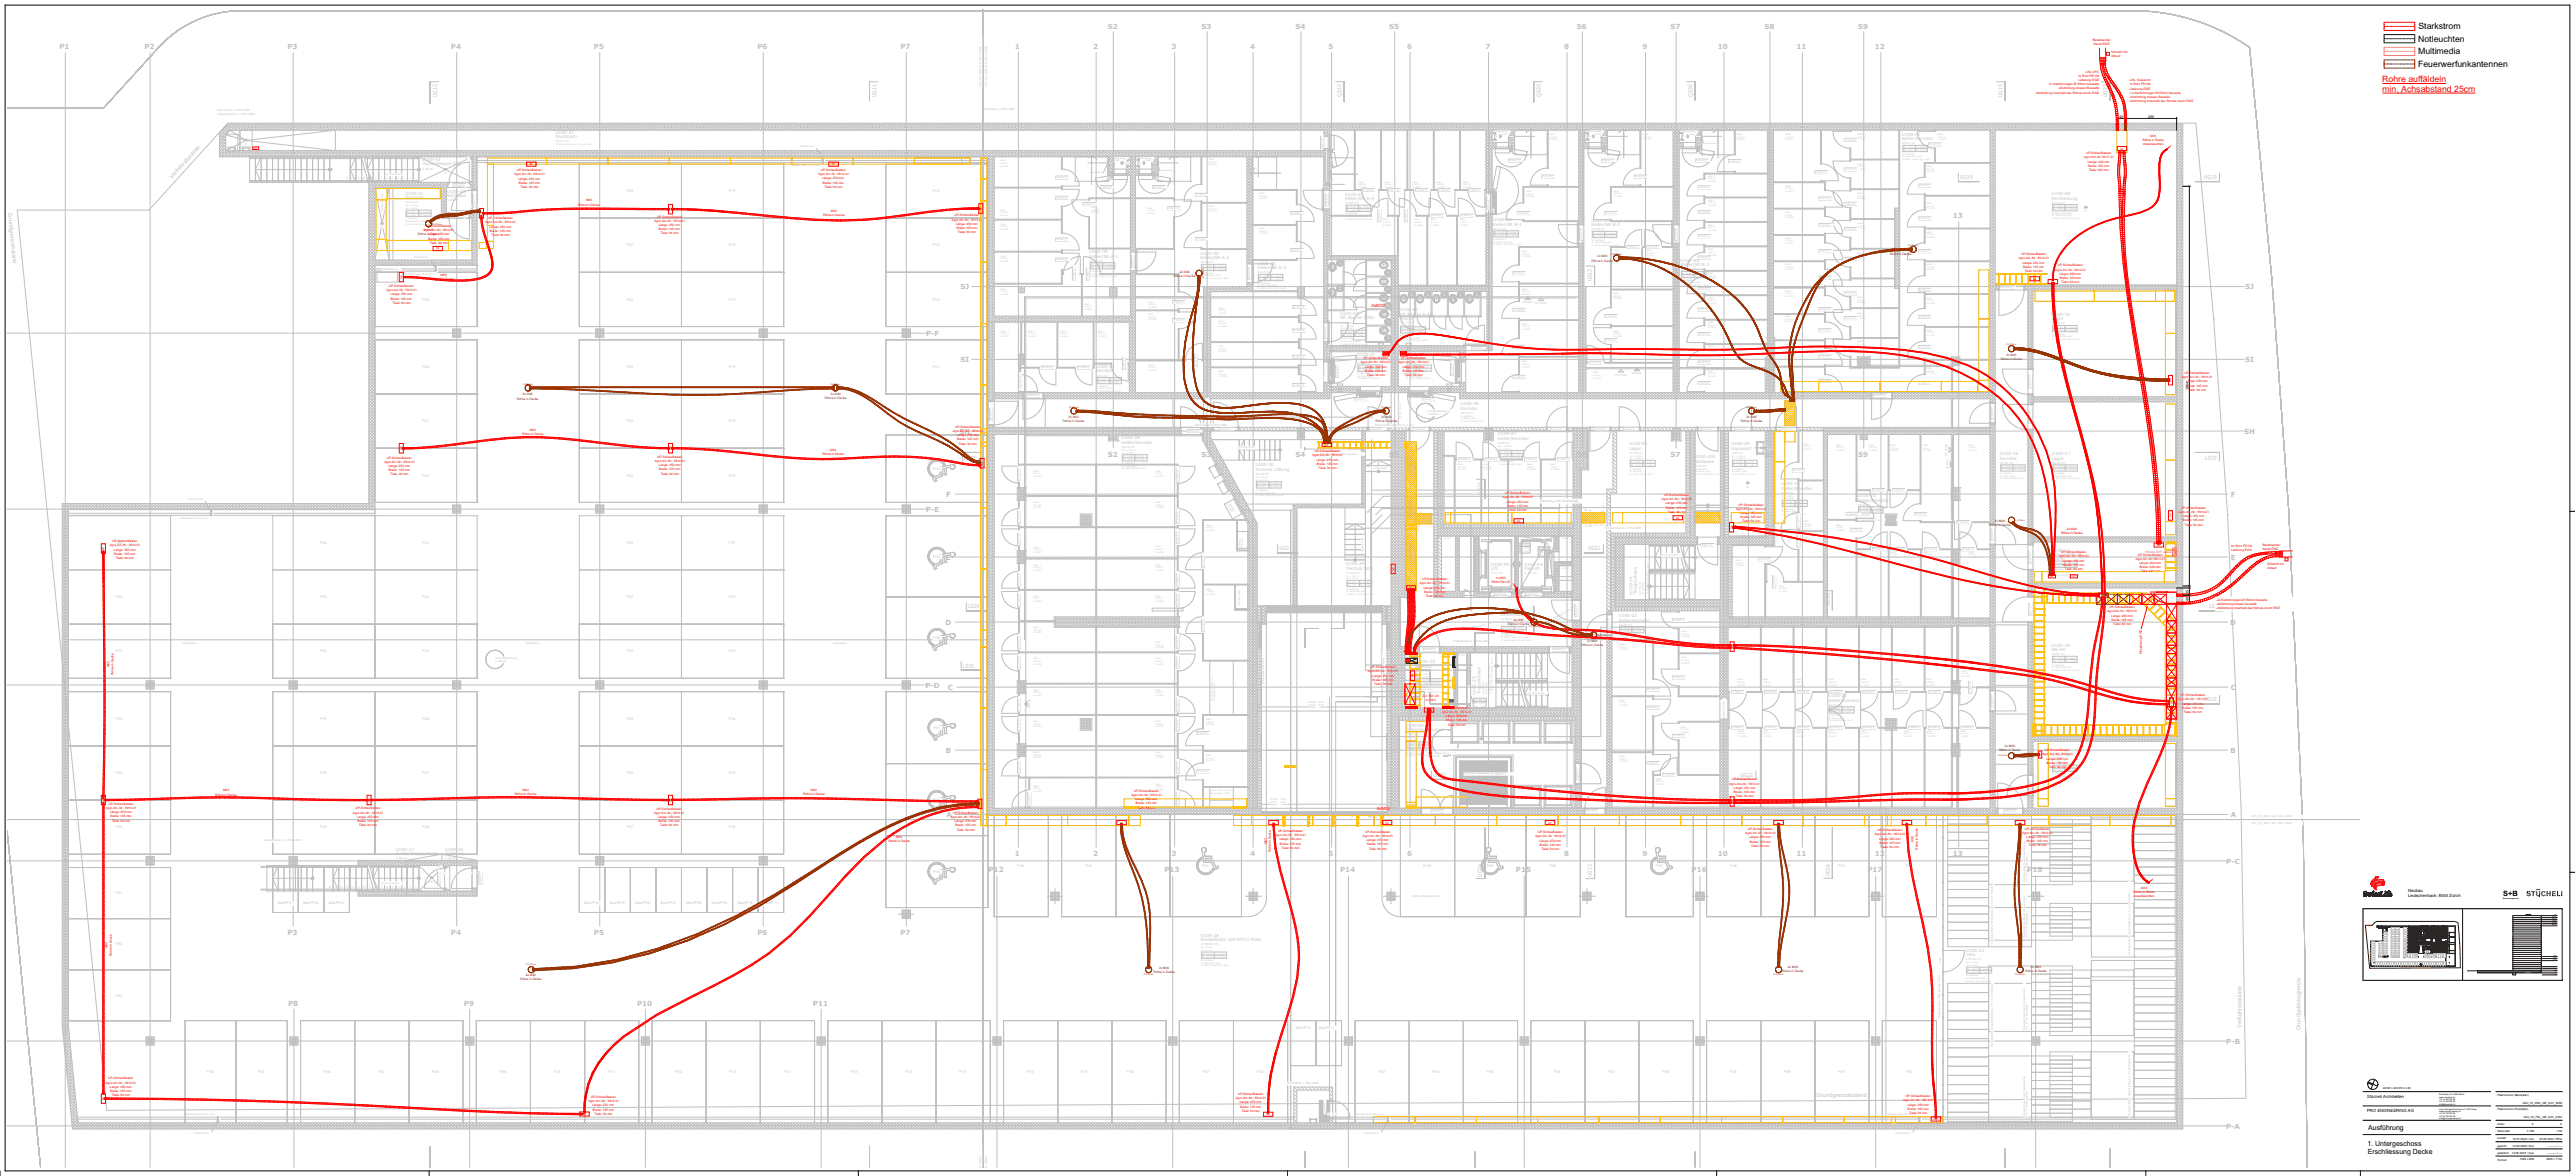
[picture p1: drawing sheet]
<svg xmlns="http://www.w3.org/2000/svg" width="2520mm" height="1150mm" viewBox="0 0 2520 1150" stroke-linecap="round" stroke-linejoin="round" font-family="sans-serif">
<defs><g id="words">
<g font-size="8.5">
<text x="2367" y="29">Starkstrom</text>
<text x="2367" y="41">Notleuchten</text>
<text x="2367" y="53">Multimedia</text>
<text x="2366" y="65">Feuerwerfunkantennen</text>
</g>
<g font-size="8.5" fill="#f00">
<text x="2331" y="80">Rohre auffäldeln</text>
<text x="2331" y="90">min. Achsabstand 25cm</text>
</g>
<text font-size="7.2" x="2450" y="877">S+B</text>
<g font-size="7">
<text x="2318" y="1105">Ausführung</text>
<text x="2317" y="1120">1. Untergeschoss</text>
<text x="2317" y="1129">Erschliessung Decke</text>
</g>
<g font-size="6.9" fill="#c0c0c0">
<text x="1084" y="28">S2</text>
<text x="1176" y="28">S3</text>
<text x="1268" y="28">S4</text>
<text x="1360" y="28">S5</text>
<text x="1543" y="28">S6</text>
<text x="1635" y="28">S7</text>
<text x="1727" y="28">S8</text>
<text x="1819" y="28">S9</text>
<text x="58" y="48">P1</text>
<text x="141" y="48">P2</text>
<text x="281" y="48">P3</text>
<text x="441" y="48">P4</text>
<text x="581" y="48">P5</text>
<text x="741" y="48">P6</text>
<text x="881" y="48">P7</text>
<text x="993" y="48">1</text>
<text x="1070" y="48">2</text>
<text x="1146" y="48">3</text>
<text x="1224" y="48">4</text>
<text x="1300" y="48">5</text>
<text x="1377" y="48">6</text>
<text x="1454" y="48">7</text>
<text x="1531" y="48">8</text>
<text x="1607" y="48">9</text>
<text x="1681" y="48">10</text>
<text x="1758" y="48">11</text>
<text x="1835" y="48">12</text>
<text x="1911" y="213">13</text>
<text x="940" y="283">SJ</text>
<text x="2197" y="283">SJ</text>
<text x="906" y="329">P-F</text>
<text x="940" y="354">SI</text>
<text x="2197" y="354">SI</text>
<text x="939" y="424">SH</text>
<text x="2196" y="424">SH</text>
<text x="1084" y="447">S2</text>
<text x="1176" y="447">S3</text>
<text x="1268" y="447">S4</text>
<text x="1360" y="447">S5</text>
<text x="1543" y="447">S6</text>
<text x="1635" y="447">S7</text>
<text x="1727" y="447">S8</text>
<text x="1819" y="447">S9</text>
<text x="926" y="486">F</text>
<text x="2183" y="486">F</text>
<text x="906" y="501">P-E</text>
<text x="926" y="547">E</text>
<text x="2183" y="547">E</text>
<text x="925" y="611">D</text>
<text x="2183" y="611">D</text>
<text x="906" y="673">P-D</text>
<text x="928" y="675">C</text>
<text x="2183" y="675">C</text>
<text x="926" y="736">B</text>
<text x="2183" y="736">B</text>
<text x="926" y="799">A</text>
<text x="2183" y="799">A</text>
<text x="993" y="837">1</text>
<text x="1070" y="837">2</text>
<text x="1146" y="837">3</text>
<text x="1224" y="837">4</text>
<text x="1300" y="837">5</text>
<text x="1377" y="837">6</text>
<text x="1454" y="837">7</text>
<text x="1531" y="837">8</text>
<text x="1607" y="837">9</text>
<text x="1681" y="837">10</text>
<text x="1758" y="837">11</text>
<text x="1835" y="837">12</text>
<text x="1911" y="837">13</text>
<text x="2179" y="845">P-C</text>
<text x="968" y="853">P12</text>
<text x="1140" y="853">P13</text>
<text x="1312" y="853">P14</text>
<text x="1484" y="853">P15</text>
<text x="1656" y="853">P16</text>
<text x="1828" y="853">P17</text>
<text x="1984" y="853">P18</text>
<text x="281" y="914">P3</text>
<text x="441" y="914">P4</text>
<text x="581" y="914">P5</text>
<text x="741" y="914">P6</text>
<text x="881" y="914">P7</text>
<text x="282" y="983">P8</text>
<text x="454" y="983">P9</text>
<text x="624" y="983">P10</text>
<text x="796" y="983">P11</text>
<text x="2179" y="1021">P-B</text>
<text x="2179" y="1104">P-A</text>
</g>
<g font-size="5.6" fill="#c0c0c0">
<text x="168" y="175" transform="rotate(-48 168 175)">Verkehrsbaulinie</text>
<text x="8" y="209" transform="rotate(84 8 209)">Grundgrenzabstand</text>
<text x="2194" y="1005" transform="rotate(-90 2194 1005)">Verkehrsbaulinie</text>
<text x="2251" y="1007" transform="rotate(-90 2251 1007)">Grundgstücksgrenze</text>
<text x="1778" y="1072">Grundgrenzabstand</text>
</g>
<g font-size="5.5" fill="#c0c0c0">
<text x="1313" y="95" transform="rotate(-90 1313 95)">QS10</text>
<text x="1656" y="95" transform="rotate(-90 1656 95)">QS30</text>
<text x="2062" y="95" transform="rotate(-90 2062 95)">UG23</text>
<text x="944" y="449">LS30</text>
<text x="1451" y="484" transform="rotate(-90 1451 484)">UG24</text>
<text x="1252" y="538">UG21</text>
<text x="1554" y="538">UG21</text>
<text x="1791" y="593" transform="rotate(-90 1791 593)">UG16</text>
<text x="947" y="595">LS20</text>
<text x="2162" y="595">LS20</text>
<text x="2158" y="686">LS10</text>
<text x="1403" y="760">UG22</text>
<text x="1703" y="760">UG22</text>
<text x="1451" y="857" transform="rotate(-90 1451 857)">UG24</text>
</g>
<g font-size="4.4" fill="#f00">
<text x="1342" y="300">4xM32</text>
<text x="1347" y="792">4xM32</text>
</g>
<g font-size="4.2">
<text x="2357" y="872">Neubau</text>
<text x="2357" y="877">Leutschenbach, 8050 Zürich</text>
<text x="2317" y="1074">Stücheli Architekten</text>
<text x="2317" y="1088">PRO ENGINEERING AG</text>
</g>
<g font-size="4.1" fill="#c0c0c0">
<text x="544" y="131">U100-37</text>
<text x="1861" y="133">U100-07</text>
<text x="1861" y="137">Keller/Korridor</text>
<text x="413" y="157">U100-33</text>
<text x="414" y="162">Aussentreppe Ost</text>
<text x="437" y="189">U100-32</text>
<text x="1317" y="191">U100-43</text>
<text x="397" y="195">Sprinkler</text>
<text x="438" y="193">Schleuse</text>
<text x="1317" y="196">Keller/SR A-4</text>
<text x="1461" y="216">U100-03</text>
<text x="1461" y="221">Keller/SR B-1</text>
<text x="1557" y="217">U100-04</text>
<text x="1557" y="221">Keller/SR B-2</text>
<text x="1066" y="248">U100-38</text>
<text x="1066" y="252">Keller/SR A-1</text>
<text x="1175" y="249">U100-39</text>
<text x="1175" y="254">Keller/SR A-2</text>
<text x="1645" y="256">U100-05</text>
<text x="1231" y="259">U100-40</text>
<text x="1231" y="263">Keller/SR A-3</text>
<text x="1645" y="261">Keller/SR B-3</text>
<text x="1370" y="305">U100-45</text>
<text x="1312" y="308">U100-42</text>
<text x="1370" y="309">SR Aborte 5 Stk.</text>
<text x="2008" y="309">U100-10</text>
<text x="1312" y="312">SR Aborte 7 Stk.</text>
<text x="2008" y="313">Lager</text>
<text x="1328" y="348">U100-41</text>
<text x="1376" y="348">U100-44</text>
<text x="1328" y="352">Schleuse</text>
<text x="1376" y="352">Schleuse</text>
<text x="1073" y="360">U100-35</text>
<text x="1073" y="364">Korridor</text>
<text x="1429" y="401">Korridor</text>
<text x="1466" y="426">U100-47</text>
<text x="1097" y="430">U100-34</text>
<text x="1466" y="430">Keller/Korridor</text>
<text x="1097" y="434">Keller/Korridor</text>
<text x="1594" y="435">U100-06</text>
<text x="1659" y="448">U100-201</text>
<text x="1957" y="450">Korridor</text>
<text x="1659" y="453">Schleuse</text>
<text x="1743" y="474">U100-11</text>
<text x="1743" y="479">Keller/Korridor</text>
<text x="1818" y="486">U100-15</text>
<text x="1818" y="491">Keller/Korridor</text>
<text x="1554" y="515" transform="rotate(-90 1554 515)">U100-18</text>
<text x="1558" y="515" transform="rotate(-90 1558 515)">Korridor</text>
<text x="2008" y="539">U100-13</text>
<text x="2008" y="544">Schwachstrom</text>
<text x="1317" y="553">U100-29</text>
<text x="1318" y="557">Technik RDA</text>
<text x="1492" y="553">U100-FA</text>
<text x="1492" y="558">FW-Lift</text>
<text x="1602" y="581" transform="rotate(-90 1602 581)">Treppenhaus</text>
<text x="1468" y="598">U100-02</text>
<text x="1469" y="602">Liftvorplatz</text>
<text x="1584" y="608">Keller/Korridor</text>
<text x="1387" y="649">U100-25</text>
<text x="1387" y="653">Elektro</text>
<text x="1444" y="680" transform="rotate(-90 1444 680)">U100-23</text>
<text x="1449" y="679" transform="rotate(-90 1449 679)">Treppenhaus</text>
<text x="1790" y="682">U100-20</text>
<text x="1790" y="686">Keller/Korridor</text>
<text x="1376" y="711">U100-24</text>
<text x="1376" y="715">Entsorgung/Lager</text>
<text x="2008" y="739">U100-48</text>
<text x="2008" y="743">Lager</text>
<text x="436" y="832">U100-26</text>
<text x="388" y="836">Aussentreppe West</text>
<text x="436" y="836">Schleuse</text>
<text x="1924" y="931">U100-22</text>
</g>
<g font-size="3.5">
<text x="2074" y="115">40</text>
<text x="2102" y="115">250</text>
<text x="2142" y="382" transform="rotate(-90 2142 382)">1954</text>
<text x="2142" y="580" transform="rotate(-90 2142 580)">35</text>
<text x="2142" y="588" transform="rotate(-90 2142 588)">40</text>
</g>
<g font-size="3.5" fill="#c0c0c0">
<text x="1508" y="491">Dämmung_unter_Bodenplatte</text>
<text x="113" y="532">P155</text>
<text x="913" y="625">P108</text>
<text x="913" y="783">P106</text>
<text x="1107" y="848">P102</text>
<text x="1176" y="848">P101</text>
<text x="1455" y="848">P199</text>
<text x="1621" y="848">P197</text>
<text x="1746" y="848">P195</text>
<text x="1865" y="848">P193</text>
<text x="272" y="884">Moto-PP 01</text>
<text x="572" y="884">Moto-PP 04</text>
<text x="747" y="884">Moto-PP 11</text>
<text x="1291" y="1006">Moto-PP 13</text>
</g>
<g font-size="3.1" fill="#f00">
<text x="2048" y="40">Bestehender</text>
<text x="2049" y="44">Kanal EWZ</text>
<text x="2066" y="52">Schacht mit</text>
<text x="2066" y="56">Ablauf</text>
<text x="2041" y="71">LWL UPC</text>
<text x="2034" y="75">1x Rohr PE100</text>
<text x="2004" y="83">-1x Kerbohrungen Ø150mm bauseits</text>
<text x="2034" y="79">Lieferung EWZ</text>
<text x="2084" y="84">1x Rohr PE100</text>
<text x="2084" y="79">LWL Swisscom</text>
<text x="2015" y="87">-Abdichtung Aussen Bauseits</text>
<text x="2084" y="88">Lieferung EWZ</text>
<text x="1992" y="92">-Abdichtung innerhalb des Rohres durch EWZ</text>
<text x="2084" y="92">-1x Kerbohrungen Ø150mm bauseits</text>
<text x="2084" y="96">-Abdichtung Aussen Bauseits</text>
<text x="2084" y="100">-Abdichtung innerhalb des Rohres durch EWZ</text>
<text x="2097" y="138">Röhre in Decke</text>
<text x="2104" y="134">M63</text>
<text x="2097" y="142">Ausenleuchten</text>
<text x="2040" y="155">Agro Art.-Nr.:9917.21</text>
<text x="2042" y="151">UP-Schlaufkästen</text>
<text x="2043" y="159">Länge: 400 mm</text>
<text x="506" y="167">UP-Schlaufkästen</text>
<text x="803" y="167">UP-Schlaufkästen</text>
<text x="2044" y="163">Breite: 300 mm</text>
<text x="2044" y="167">Tiefe: 220 mm</text>
<text x="503" y="171">Agro Art.-Nr.: 9914.01</text>
<text x="801" y="171">Agro Art.-Nr.: 9914.01</text>
<text x="507" y="176">Länge: 250 mm</text>
<text x="508" y="180">Breite: 105 mm</text>
<text x="805" y="176">Länge: 250 mm</text>
<text x="805" y="180">Breite: 105 mm</text>
<text x="509" y="184">Tiefe: 94 mm</text>
<text x="807" y="184">Tiefe: 94 mm</text>
<text x="573" y="197">M63</text>
<text x="566" y="201">Röhre in Decke</text>
<text x="813" y="208">M63</text>
<text x="478" y="214">UP-Schlaufkästen</text>
<text x="643" y="213">UP-Schlaufkästen</text>
<text x="806" y="212">Röhre in Decke</text>
<text x="932" y="216">Agro Art.-Nr.: 9914.01</text>
<text x="934" y="212">UP-Schlaufkästen</text>
<text x="417" y="222">UP-Schlaufkästen</text>
<text x="475" y="218">Agro Art.-Nr.: 9914.01</text>
<text x="641" y="217">Agro Art.-Nr.: 9914.01</text>
<text x="645" y="221">Länge: 250 mm</text>
<text x="936" y="220">Länge: 250 mm</text>
<text x="415" y="226">Agro Art.-Nr.: 9914.01</text>
<text x="479" y="223">Länge: 250 mm</text>
<text x="479" y="227">Breite: 105 mm</text>
<text x="645" y="225">Breite: 105 mm</text>
<text x="936" y="224">Breite: 105 mm</text>
<text x="419" y="230">Länge: 250 mm</text>
<text x="481" y="231">Tiefe: 94 mm</text>
<text x="646" y="229">Tiefe: 94 mm</text>
<text x="938" y="228">Tiefe: 94 mm</text>
<text x="419" y="234">Breite: 105 mm</text>
<text x="421" y="238">Tiefe: 94 mm</text>
<text x="1978" y="249">UP-Schlaufkästen</text>
<text x="1976" y="254">Agro Art.-Nr.: 9914.01</text>
<text x="1980" y="258">Länge: 250 mm</text>
<text x="1980" y="262">Breite: 105 mm</text>
<text x="2014" y="261">UP-Schlaufkästen</text>
<text x="431" y="270">M63</text>
<text x="1981" y="266">Tiefe: 94 mm</text>
<text x="2011" y="265">Agro Art.-Nr.: 9914.01</text>
<text x="2015" y="269">Länge: 250 mm</text>
<text x="424" y="274">Röhre in Decke</text>
<text x="2016" y="273">Breite: 105 mm</text>
<text x="381" y="281">UP-Schlaufkästen</text>
<text x="2017" y="277">Tiefe: 94 mm</text>
<text x="378" y="285">Agro Art.-Nr.: 9914.01</text>
<text x="382" y="289">Länge: 250 mm</text>
<text x="383" y="293">Breite: 105 mm</text>
<text x="384" y="297">Tiefe: 94 mm</text>
<text x="1334" y="351">UP-Schlaufkästen</text>
<text x="1371" y="351">UP-Schlaufkästen</text>
<text x="1332" y="355">Agro Art.-Nr.: 9914.01</text>
<text x="1336" y="360">Länge: 250 mm</text>
<text x="1369" y="355">Agro Art.-Nr.: 9914.01</text>
<text x="1373" y="359">Länge: 250</text>
<text x="1389" y="359">mm</text>
<text x="1336" y="364">Breite: 105 mm</text>
<text x="1373" y="364">Breite: 105 mm</text>
<text x="2138" y="366">UP-Schlaufkästen</text>
<text x="1338" y="368">Tiefe: 94 mm</text>
<text x="1375" y="368">Tiefe: 94 mm</text>
<text x="2136" y="370">Agro</text>
<text x="2143" y="370">Art.-Nr.: 9914.01</text>
<text x="2140" y="374">Länge: 250 mm</text>
<text x="2140" y="378">Breite: 105 mm</text>
<text x="2141" y="382">Tiefe: 94 mm</text>
<text x="935" y="418">UP-Schlaufkästen</text>
<text x="511" y="425">Röhre in Decke</text>
<text x="519" y="421">M63</text>
<text x="932" y="422">Agro Art.-Nr.: 9914.01</text>
<text x="936" y="427">Länge: 250 mm</text>
<text x="937" y="431">Breite: 105 mm</text>
<text x="938" y="435">Tiefe: 94 mm</text>
<text x="812" y="441">M63</text>
<text x="1287" y="442">UP-Schlaufkästen</text>
<text x="379" y="448">UP-Schlaufkästen</text>
<text x="643" y="447">UP-Schlaufkästen</text>
<text x="805" y="445">Röhre in Decke</text>
<text x="1284" y="446">Agro Art.-Nr.:</text>
<text x="1303" y="446">9914.01</text>
<text x="376" y="453">Agro Art.-Nr.: 9914.01</text>
<text x="641" y="452">Agro Art.-Nr.: 9914.01</text>
<text x="645" y="456">Länge: 250 mm</text>
<text x="1288" y="450">Länge: 250</text>
<text x="1289" y="455">Breite: 105</text>
<text x="1304" y="455">mm</text>
<text x="1305" y="450">mm</text>
<text x="380" y="457">Länge: 250 mm</text>
<text x="380" y="461">Breite: 105 mm</text>
<text x="645" y="460">Breite: 105 mm</text>
<text x="1290" y="459">Tiefe: 94 mm</text>
<text x="382" y="465">Tiefe: 94 mm</text>
<text x="647" y="464">Tiefe: 94 mm</text>
<text x="1473" y="483">UP-Schlaufkästen</text>
<text x="1629" y="485">UP-Schlaufkästen</text>
<text x="1471" y="487">Agro</text>
<text x="1475" y="492">Länge: 250 mm</text>
<text x="1478" y="487">Art.-Nr.: 9914.01</text>
<text x="1626" y="489">Agro Art.-Nr.: 9914.01</text>
<text x="1475" y="496">Breite: 105 mm</text>
<text x="1630" y="493">Länge: 250 mm</text>
<text x="1631" y="497">Breite: 105 mm</text>
<text x="1702" y="494">UP-Schlaufkästen</text>
<text x="2134" y="497">UP-Schlaufkästen</text>
<text x="1476" y="500">Tiefe: 94 mm</text>
<text x="1632" y="501">Tiefe: 94 mm</text>
<text x="1699" y="498">Agro Art.-Nr.: 9914.01</text>
<text x="1703" y="503">Länge: 250 mm</text>
<text x="2132" y="502">Agro Art.-Nr.: 9914.01</text>
<text x="1703" y="507">Breite: 105 mm</text>
<text x="2136" y="506">Länge: 250 mm</text>
<text x="2136" y="510">Breite: 105 mm</text>
<text x="1705" y="511">Tiefe: 94 mm</text>
<text x="2138" y="514">Tiefe: 94 mm</text>
<text x="2023" y="518">2x M40</text>
<text x="2017" y="522">Röhre in Decke</text>
<text x="110" y="530">UP-Schlaufkästen</text>
<text x="2214" y="534">Bestehender</text>
<text x="108" y="534">Agro Art.-Nr.: 9914.01</text>
<text x="112" y="539">Länge: 250 mm</text>
<text x="2183" y="539">Lieferung EWZ</text>
<text x="2184" y="535">2x Rohr PE100</text>
<text x="2214" y="538">Kanal EWZ</text>
<text x="112" y="543">Breite: 105 mm</text>
<text x="2015" y="545">Agro Art.-Nr.: 9914.01</text>
<text x="2017" y="541">UP-Schlaufkästen</text>
<text x="2092" y="543">UP-Schlaufkästen</text>
<text x="113" y="547">Tiefe: 94 mm</text>
<text x="2019" y="549">Länge: 250 mm</text>
<text x="2090" y="547">Agro Art.-Nr.:9917.21</text>
<text x="2094" y="552">Länge: 400 mm</text>
<text x="2019" y="553">Breite: 105 mm</text>
<text x="2021" y="557">Tiefe: 94 mm</text>
<text x="2094" y="556">Breite: 300 mm</text>
<text x="2219" y="552">Schacht mit</text>
<text x="2219" y="556">Ablauf</text>
<text x="2095" y="560">Tiefe: 220 mm</text>
<text x="1392" y="567">UP-Schlaufkästen</text>
<text x="1464" y="566">1x M63</text>
<text x="1389" y="571">Agro Art.-Nr.:</text>
<text x="1393" y="576">Länge:</text>
<text x="1404" y="576">250 mm</text>
<text x="1408" y="571">9914.01</text>
<text x="1460" y="571">RWA FW Lift</text>
<text x="1394" y="580">Breite:</text>
<text x="1403" y="580">105 mm</text>
<text x="1395" y="584">Tiefe:</text>
<text x="1404" y="584">94</text>
<text x="1408" y="584">mm</text>
<text x="2169" y="587">-2x Kerbohrungen Ø150mm bauseits</text>
<text x="2169" y="591">-Abdichtung Aussen bauseits</text>
<text x="2062" y="599">Agro Art.-Nr.: 9914.01</text>
<text x="2065" y="595">UP-Schlaufkästen</text>
<text x="2169" y="595">-Abdichtung innerhalb des Rohres durch EWZ</text>
<text x="2066" y="603">Länge: 250 mm</text>
<text x="2066" y="607">Breite: 105 mm</text>
<text x="2068" y="611">Tiefe: 94 mm</text>
<text x="2096" y="640" transform="rotate(-90 2096 640)">Einspeisung EWZ</text>
<text x="107" y="652" transform="rotate(-90 107 652)">M63</text>
<text x="1341" y="653">UP-Schlaufkästen</text>
<text x="1339" y="658">Agro Art.-Nr.:</text>
<text x="1358" y="658">9914.01</text>
<text x="111" y="660" transform="rotate(-90 111 660)">Röhre in Decke</text>
<text x="1343" y="662">Länge:</text>
<text x="1343" y="666">Breite:</text>
<text x="1353" y="666">105</text>
<text x="1353" y="662">250</text>
<text x="1359" y="666">mm</text>
<text x="1359" y="662">mm</text>
<text x="1345" y="670">Tiefe:</text>
<text x="1353" y="670">94</text>
<text x="1358" y="670">mm</text>
<text x="1392" y="681">Zul. FW Lift</text>
<text x="2134" y="681">UP-Schlaufkästen</text>
<text x="1395" y="685">2x M63</text>
<text x="2131" y="685">Agro Art.-Nr.: 9914.01</text>
<text x="2135" y="689">Länge: 250 mm</text>
<text x="1413" y="693">UP-Schlaufkästen</text>
<text x="2136" y="693">Breite: 105 mm</text>
<text x="1411" y="697">Agro Art.-Nr.: 9914.01</text>
<text x="1415" y="701">Länge:</text>
<text x="1425" y="701">250</text>
<text x="1431" y="701">mm</text>
<text x="2137" y="697">Tiefe: 94 mm</text>
<text x="1415" y="705">Breite: 105 mm</text>
<text x="1417" y="710">Tiefe: 94 mm</text>
<text x="2001" y="734">UP-Schlaufkästen</text>
<text x="1999" y="739">Agro</text>
<text x="2003" y="743">Länge: 250 mm</text>
<text x="2006" y="739">Art.-Nr.: 9914.01</text>
<text x="2003" y="747">Breite: 105 mm</text>
<text x="2005" y="751">Tiefe: 94 mm</text>
<text x="1693" y="767">Agro Art.-Nr.: 9914.01</text>
<text x="1695" y="763">UP-Schlaufkästen</text>
<text x="218" y="774">M63</text>
<text x="512" y="773">M63</text>
<text x="794" y="773">M63</text>
<text x="1697" y="772">Länge: 250 mm</text>
<text x="211" y="778">Röhre in Decke</text>
<text x="504" y="777">Röhre in Decke</text>
<text x="786" y="777">Röhre in Decke</text>
<text x="1107" y="778">Agro Art.-Nr.: 9914.01</text>
<text x="1110" y="774">UP-Schlaufkästen</text>
<text x="1697" y="776">Breite: 105 mm</text>
<text x="1698" y="780">Tiefe: 94 mm</text>
<text x="1111" y="782">Länge: 250 mm</text>
<text x="104" y="791">Agro Art.-Nr.: 9914.01</text>
<text x="106" y="787">UP-Schlaufkästen</text>
<text x="348" y="791">UP-Schlaufkästen</text>
<text x="643" y="792">UP-Schlaufkästen</text>
<text x="1112" y="787">Breite: 105 mm</text>
<text x="1113" y="791">Tiefe: 94 mm</text>
<text x="108" y="795">Länge: 250 mm</text>
<text x="345" y="796">Agro Art.-Nr.: 9914.01</text>
<text x="640" y="796">Agro Art.-Nr.: 9914.01</text>
<text x="933" y="796">UP-Schlaufkästen</text>
<text x="108" y="799">Breite: 105 mm</text>
<text x="110" y="803">Tiefe: 94 mm</text>
<text x="349" y="800">Länge: 250 mm</text>
<text x="350" y="804">Breite: 105 mm</text>
<text x="644" y="800">Länge: 250 mm</text>
<text x="930" y="800">Agro Art.-Nr.: 9914.01</text>
<text x="351" y="808">Tiefe: 94 mm</text>
<text x="644" y="804">Breite: 105 mm</text>
<text x="646" y="808">Tiefe: 94 mm</text>
<text x="934" y="804">Länge: 250 mm</text>
<text x="935" y="808">Breite: 105 mm</text>
<text x="936" y="812">Tiefe: 94 mm</text>
<text x="1251" y="814">UP-Schlaufkästen</text>
<text x="1336" y="814">UP-Schlaufkästen</text>
<text x="1505" y="815">UP-Schlaufkästen</text>
<text x="1708" y="816">Agro Art.-Nr.: 9914.01</text>
<text x="1710" y="811">UP-Schlaufkästen</text>
<text x="1837" y="813">UP-Schlaufkästen</text>
<text x="1979" y="815">Agro Art.-Nr.: 9914.01</text>
<text x="1982" y="811">UP-Schlaufkästen</text>
<text x="877" y="820">M63</text>
<text x="1248" y="818">Agro Art.-Nr.: 9914.01</text>
<text x="1252" y="822">Länge: 250 mm</text>
<text x="1334" y="818">Agro Art.-Nr.:</text>
<text x="1353" y="818">9914.01</text>
<text x="1503" y="819">Agro Art.-Nr.: 9914.01</text>
<text x="1712" y="820">Länge: 250 mm</text>
<text x="1835" y="817">Agro</text>
<text x="1839" y="821">Länge: 250 mm</text>
<text x="1842" y="817">Art.-Nr.: 9914.01</text>
<text x="1983" y="820">Länge: 250 mm</text>
<text x="870" y="824">Röhre in Decke</text>
<text x="1240" y="826" transform="rotate(-90 1240 826)">M63</text>
<text x="1253" y="826">Breite: 105 mm</text>
<text x="1338" y="823">Länge: 250</text>
<text x="1338" y="827">Breite: 105</text>
<text x="1354" y="827">mm</text>
<text x="1354" y="823">mm</text>
<text x="1507" y="823">Länge: 250 mm</text>
<text x="1507" y="827">Breite: 105 mm</text>
<text x="1712" y="824">Breite: 105 mm</text>
<text x="1839" y="825">Breite: 105 mm</text>
<text x="1873" y="823" transform="rotate(-90 1873 823)">M63</text>
<text x="1984" y="824">Breite: 105 mm</text>
<text x="1985" y="828">Tiefe: 94 mm</text>
<text x="1244" y="833" transform="rotate(-90 1244 833)">Röhre in Decke</text>
<text x="1254" y="830">Tiefe: 94 mm</text>
<text x="1340" y="831">Tiefe: 94 mm</text>
<text x="1508" y="831">Tiefe: 94 mm</text>
<text x="1714" y="828">Tiefe: 94 mm</text>
<text x="1841" y="829">Tiefe: 94 mm</text>
<text x="1877" y="831" transform="rotate(-90 1877 831)">Röhre in Decke</text>
<text x="2095" y="869">M63</text>
<text x="2088" y="873">Röhre in Decke</text>
<text x="2088" y="877">Ausenleuchten</text>
<text x="105" y="927" transform="rotate(-90 105 927)">M63</text>
<text x="109" y="935" transform="rotate(-90 109 935)">Röhre in Decke</text>
<text x="106" y="1055">UP-Schlaufkästen</text>
<text x="104" y="1060">Agro Art.-Nr.: 9914.01</text>
<text x="108" y="1064">Länge: 250 mm</text>
<text x="108" y="1068">Breite: 105 mm</text>
<text x="109" y="1072">Tiefe: 94 mm</text>
<text x="578" y="1074">UP-Schlaufkästen</text>
<text x="1212" y="1071">UP-Schlaufkästen</text>
<text x="1865" y="1073">UP-Schlaufkästen</text>
<text x="576" y="1078">Agro Art.-Nr.: 9914.01</text>
<text x="1209" y="1075">Agro Art.-Nr.: 9914.01</text>
<text x="1213" y="1079">Länge: 250 mm</text>
<text x="1863" y="1077">Agro Art.-Nr.: 9914.01</text>
<text x="580" y="1082">Länge: 250 mm</text>
<text x="1214" y="1083">Breite: 105 mm</text>
<text x="1867" y="1081">Länge: 250 mm</text>
<text x="1867" y="1085">Breite: 105 mm</text>
<text x="580" y="1086">Breite: 105 mm</text>
<text x="582" y="1090">Tiefe: 94 mm</text>
<text x="1215" y="1087">Tiefe: 94 mm</text>
<text x="1868" y="1089">Tiefe: 94</text>
<text x="1881" y="1089">mm</text>
</g>
<g font-size="3.1" fill="#930">
<text x="414" y="226">2x M40</text>
<text x="409" y="230">Röhre in Decke</text>
<text x="1855" y="245">2x M40</text>
<text x="1563" y="252">2x M40</text>
<text x="1849" y="249">Röhre in Decke</text>
<text x="1558" y="256">Röhre in Decke</text>
<text x="1154" y="267">2x M40</text>
<text x="1149" y="271">Röhre in Decke</text>
<text x="1964" y="348">2x M40</text>
<text x="1958" y="352">Röhre in Decke</text>
<text x="511" y="387">2x M40</text>
<text x="807" y="390">Röhre in Decke</text>
<text x="813" y="386">2x M40</text>
<text x="506" y="391">Röhre in Decke</text>
<text x="1040" y="412">Röhre in Decke</text>
<text x="1046" y="408">2x M40</text>
<text x="1346" y="412">Röhre in Decke</text>
<text x="1352" y="408">2x M40</text>
<text x="1704" y="413">Röhre in Decke</text>
<text x="1709" y="409">2x M40</text>
<text x="1947" y="514">Röhre in Decke</text>
<text x="1952" y="510">2x M40</text>
<text x="1476" y="611">Röhre in Decke</text>
<text x="1481" y="607">2x M40</text>
<text x="1553" y="628">2x M40</text>
<text x="1548" y="632">Röhre in Decke</text>
<text x="1962" y="730">2x M40</text>
<text x="1957" y="734">Röhre in Decke</text>
<text x="1134" y="947">2x M40</text>
<text x="1750" y="947">2x M40</text>
<text x="1988" y="946">2x M40</text>
<text x="1129" y="951">Röhre in Decke</text>
<text x="1744" y="951">Röhre in Decke</text>
<text x="1982" y="951">Röhre in Decke</text>
<text x="509" y="959">Röhre in Decke</text>
<text x="515" y="955">2x M40</text>
</g>
<text font-size="3.1" fill="#f0f" x="2100" y="541">Master-BEP</text>
<g font-size="2.8" fill="#c0c0c0">
<text x="961" y="107">Schutzraum, s. Plan 4005</text>
<text x="1490" y="296">VK Roh</text>
<text x="1502" y="297">VK Fertig</text>
<text x="1580" y="367">VK Fertig</text>
<text x="1597" y="366">VK Roh</text>
<text x="1170" y="416">RDA Kanal, s. Plan 4008</text>
<text x="1345" y="417">Trümmerschutz 6,35 m x 1,7 m</text>
<text x="1571" y="517">Treppenhaus 2, s. Plan 4002</text>
<text x="1487" y="534">WD 90/90</text>
<text x="1487" y="537">UK = -5.0</text>
<text x="1505" y="537">WD 50/200</text>
<text x="1487" y="540">OK = -4.1</text>
<text x="1505" y="540">UK = -2.43</text>
<text x="1505" y="544">OK = -0.43</text>
<text x="1422" y="628">Treppenhaus 1, s. Plan 4001</text>
<text x="1442" y="689">UK = -3.075</text>
<text x="1442" y="685">WD 100/120</text>
<text x="1009" y="693" transform="rotate(-90 1009 693)">VK Roh</text>
<text x="1442" y="692">OK = -1.875</text>
<text x="1419" y="734">Pumpenschacht, s. Plan</text>
<text x="258" y="823">Aussentreppe 1, s. Plan 4003</text>
<text x="1260" y="1060">Zuluft RDA, s. Plan 4006</text>
</g>
<g font-size="2.8">
<text x="2332" y="1065">±0.00 = 424,95 m ü.M.</text>
<text x="2444" y="1072">Plannummer (Basisplan)</text>
<text x="2469" y="1079">LEU_52_ARC_GR_UG1_0990</text>
<text x="2444" y="1086">Plannummer (Fachplan)</text>
<text x="2470" y="1094">LEU_52_TEL_GR_UG1_0102</text>
<text x="2444" y="1100">Index</text>
<text x="2478" y="1100">C</text>
<text x="2505" y="1100">A</text>
<text x="2444" y="1107">Massstab</text>
<text x="2473" y="1107">1:100</text>
<text x="2502" y="1107">1:50</text>
<text x="2444" y="1114">erstellt</text>
<text x="2459" y="1115">19.01.2024 / sha</text>
<text x="2485" y="1115">23.08.2024 / PRA</text>
<text x="2444" y="1121">geprüft</text>
<text x="2459" y="1122">14.08.2024 / bna</text>
<text x="2493" y="1122">--.--.---- / ---</text>
<text x="2444" y="1128">geändert</text>
<text x="2458" y="1129">14.08.2024 / mpe</text>
<text x="2493" y="1129">--.--.---- / ---</text>
<text x="2444" y="1135">Format</text>
<text x="2466" y="1135">1680 x 900</text>
<text x="2492" y="1135">2520 x 1150</text>
</g>
<g font-size="2.7" fill="#c0c0c0">
<text x="960" y="85" transform="rotate(-90 960 85)">LEU_52_ARC_GR_UG1_0991</text>
<text x="1862" y="141">35.01 m²</text>
<text x="438" y="197">1.56 m²</text>
<text x="1317" y="200">12.86 m²</text>
<text x="2008" y="199">67.18 m²</text>
<text x="1461" y="225">26.13 m²</text>
<text x="1558" y="225">21.08 m²</text>
<text x="1066" y="256">12.96 m²</text>
<text x="1175" y="258">21.62 m²</text>
<text x="1231" y="267">21.15 m²</text>
<text x="1645" y="265">17.66 m²</text>
<text x="1312" y="316">13.02 m²</text>
<text x="1370" y="313">11.50 m²</text>
<text x="2008" y="317">36.70 m²</text>
<text x="1328" y="356">5.10 m²</text>
<text x="1376" y="356">5.10 m²</text>
<text x="1073" y="368">6.74 m²</text>
<text x="1957" y="454">40.54 m²</text>
<text x="2009" y="454">46.40 m²</text>
<text x="1659" y="457">5.42 m²</text>
<text x="1744" y="483">9.53 m²</text>
<text x="1818" y="495">13.01 m²</text>
<text x="1562" y="515" transform="rotate(-90 1562 515)">24.22 m²</text>
<text x="2008" y="548">14.06 m²</text>
<text x="1492" y="562">4.77 m²</text>
<text x="1469" y="606">31.81 m²</text>
<text x="1584" y="612">14.91 m²</text>
<text x="1387" y="657">6.48 m²</text>
<text x="1453" y="679" transform="rotate(-90 1453 679)">13.42 m²</text>
<text x="1790" y="690">22.13 m²</text>
<text x="1376" y="719">37.37 m²</text>
<text x="2008" y="747">22.99 m²</text>
<text x="436" y="840">1.36 m²</text>
<text x="960" y="1149" transform="rotate(-90 960 1149)">R_UG1_0993</text>
<text x="966" y="1149" transform="rotate(-90 966 1149)">R_UG1_0994</text>
</g>
<text font-size="2.6" fill="#c0c0c0" x="1397" y="740">⌀</text>
<g font-size="2.5" fill="#f00">
<text x="2075" y="146">SK</text>
<text x="518" y="161">SK</text>
<text x="814" y="161">SK</text>
<text x="657" y="206" transform="rotate(-90 657 206)">SK</text>
<text x="961" y="206" transform="rotate(-90 961 206)">SK</text>
<text x="472" y="210" transform="rotate(-90 472 210)">SK</text>
<text x="427" y="244">SK</text>
<text x="394" y="273" transform="rotate(-90 394 273)">SK</text>
<text x="1990" y="274">SK</text>
<text x="2007" y="276">SK</text>
<text x="2125" y="373" transform="rotate(-90 2125 373)">SK</text>
<text x="1297" y="436">SK</text>
<text x="394" y="440" transform="rotate(-90 394 440)">SK</text>
<text x="657" y="440" transform="rotate(-90 657 440)">SK</text>
<text x="962" y="455" transform="rotate(-90 962 455)">SK</text>
<text x="1640" y="507">SK</text>
<text x="2125" y="506" transform="rotate(-90 2125 506)">SK</text>
<text x="1485" y="510">SK</text>
<text x="1695" y="517" transform="rotate(-90 1695 517)">SK</text>
<text x="2111" y="534">SK</text>
<text x="102" y="538" transform="rotate(-90 102 538)">SK</text>
<text x="1364" y="558" transform="rotate(-90 1364 558)">SK</text>
<text x="1379" y="576">SK</text>
<text x="2057" y="583">SK</text>
<text x="1696" y="634" transform="rotate(-90 1696 634)">SK</text>
<text x="1383" y="662" transform="rotate(-90 1383 662)">SK</text>
<text x="2126" y="689" transform="rotate(-90 2126 689)">SK</text>
<text x="1397" y="695">SK</text>
<text x="102" y="784" transform="rotate(-90 102 784)">SK</text>
<text x="362" y="784" transform="rotate(-90 362 784)">SK</text>
<text x="657" y="784" transform="rotate(-90 657 784)">SK</text>
<text x="1696" y="785" transform="rotate(-90 1696 785)">SK</text>
<text x="960" y="788" transform="rotate(-90 960 788)">SK</text>
<text x="1096" y="805">SK</text>
<text x="1245" y="805">SK</text>
<text x="1356" y="805">SK</text>
<text x="1515" y="805">SK</text>
<text x="1739" y="805">SK</text>
<text x="1864" y="805">SK</text>
<text x="1975" y="805">SK</text>
<text x="102" y="1076" transform="rotate(-90 102 1076)">SK</text>
<text x="570" y="1090">SK</text>
<text x="1239" y="1091">SK</text>
<text x="1893" y="1095">SK</text>
</g>
<g font-size="2.5" fill="#c0c0c0">
<text x="775" y="163">Einlage Rinne 28 x 2 cm</text>
<text x="377" y="171">27 x 17.63 x 28.00</text>
<text x="338" y="175">13</text>
<text x="344" y="175">12</text>
<text x="349" y="175">11</text>
<text x="355" y="175">10</text>
<text x="362" y="175">9</text>
<text x="367" y="175">8</text>
<text x="373" y="175">7</text>
<text x="378" y="175">6</text>
<text x="384" y="175">5</text>
<text x="390" y="175">4</text>
<text x="395" y="175">3</text>
<text x="401" y="175">2</text>
<text x="406" y="175">1</text>
<text x="375" y="207" transform="rotate(-90 375 207)">Sprinklerwanne</text>
<text x="374" y="264">Abluft Parking</text>
<text x="396" y="269">Einlage Rinne 28 x 2 cm</text>
<text x="1182" y="407" transform="rotate(-90 1182 407)">STUK = +2.47</text>
<text x="1397" y="403">Schachtabdeckung</text>
<text x="1371" y="409" transform="rotate(-90 1371 409)">STUK = +2.47</text>
<text x="1212" y="438">9 x 24.61 x 25.00</text>
<text x="1288" y="442">Mauern der KS-Wand</text>
<text x="1288" y="445">nach Einbringen der Lüftungsgeräte</text>
<text x="1342" y="458">3 x 12.50 x 28.00</text>
<text x="176" y="508">Einlage Rinne 28 x 2 cm</text>
<text x="1662" y="505">3 x 17.50 x 28.00</text>
<text x="1388" y="520" transform="rotate(-80 1388 520)">UK FD (EI90) -1.09</text>
<text x="1335" y="542" transform="rotate(-90 1335 542)">8 x 24.56 x 25.00</text>
<text x="1626" y="544">16 x 17.50 x 28.00</text>
<text x="1523" y="608" transform="rotate(-31 1523 608)">700)</text>
<text x="1441" y="615" transform="rotate(-16 1441 615)">UK FD (EI90) -1.09</text>
<text x="1506" y="615" transform="rotate(-31 1506 615)">Dämmung unter Bodenplatte (18cm XPS</text>
<text x="485" y="644">Schachtabdeckung</text>
<text x="1237" y="669" transform="rotate(-90 1237 669)">Schrammbord h=10cm</text>
<text x="1355" y="669" transform="rotate(-90 1355 669)">Schrammbord h=10cm</text>
<text x="1495" y="678">18 x 17.50 x 28.00</text>
<text x="1397" y="737">Schachtabdeckung</text>
<text x="1451" y="734">4033</text>
<text x="1400" y="740">1300mm</text>
<text x="1433" y="757">tragfähige Abdeckung z.B. Riffelblech</text>
<text x="1342" y="800">Rinne</text>
<text x="1982" y="863" transform="rotate(-90 1982 863)">Doppelseitiges Modul doppelstöckig</text>
<text x="1985" y="862" transform="rotate(-90 1985 862)">2 x 16 = 32 Stellplätze</text>
<text x="321" y="868">16</text>
<text x="327" y="868">15</text>
<text x="333" y="868">14</text>
<text x="338" y="868">13</text>
<text x="344" y="868">12</text>
<text x="349" y="868">11</text>
<text x="367" y="868">8</text>
<text x="373" y="868">7</text>
<text x="374" y="865">24 x 17.12 x 28.00</text>
<text x="395" y="868">3</text>
<text x="1982" y="917" transform="rotate(-90 1982 917)">Doppelseitiges Modul doppelstöckig</text>
<text x="1950" y="924" transform="rotate(-90 1950 924)">Einseitiges Modul doppelstöckig 2 x 16 = 32 Stellplätze</text>
<text x="2085" y="934" transform="rotate(-90 2085 934)">Einseitiges Modul doppelstöckig 2 x 16 = 32 Stellplätze</text>
<text x="1900" y="942" transform="rotate(-90 1900 942)">2.05</text>
<text x="1950" y="1024" transform="rotate(-90 1950 1024)">Einseitiges Modul doppelstöckig 2 x 16 = 32 Stellplätze</text>
<text x="183" y="1090">Einlage Rinne 28 x 2 cm</text>
<text x="1328" y="1090">Einlage Rinne 28 x 2 cm</text>
<text x="1848" y="1090">Einlage Rinne 28 x 2 cm</text>
<text x="1982" y="1092" transform="rotate(-90 1982 1092)">Doppelseitiges Modul doppelstöckig</text>
<text x="1985" y="1092" transform="rotate(-90 1985 1092)">2 x 16 = 32 Stellplätze</text>
<text x="2085" y="1093" transform="rotate(-90 2085 1093)">Einseitiges Modul doppelstöckig 2 x 16 = 32 Stellplätze</text>
</g>
<g font-size="2.1" fill="#c0c0c0">
<text x="1465" y="129">Notausstieg</text>
<text x="1470" y="132">80/60</text>
<text x="1556" y="129">Notausstieg</text>
<text x="1561" y="132">80/60</text>
<text x="1648" y="129">Notausstieg</text>
<text x="1654" y="132">80/60</text>
<text x="1463" y="134">BA</text>
<text x="1516" y="132">Keller</text>
<text x="1516" y="137">U1-0601</text>
<text x="1517" y="135">4.13 m²</text>
<text x="1554" y="134">BA</text>
<text x="1608" y="132">Keller</text>
<text x="1608" y="137">U1-0702</text>
<text x="1608" y="135">4.33 m²</text>
<text x="1647" y="134">BA</text>
<text x="1805" y="137">U1-0314-T1</text>
<text x="1818" y="132">Keller</text>
<text x="1818" y="137">U1-0314</text>
<text x="1818" y="135">3.33 m²</text>
<text x="241" y="142" transform="rotate(-90 241 142)">BA</text>
<text x="1667" y="140">Ansaugleitung</text>
<text x="1888" y="142">U1-0604-T1</text>
<text x="1295" y="145" transform="rotate(-90 1295 145)">U100-37-T1</text>
<text x="1862" y="145">FB: -3.325</text>
<text x="1862" y="148">RB: -3.355</text>
<text x="1874" y="145">FD: variiert</text>
<text x="1874" y="148">RD: variiert</text>
<text x="456" y="155">BA</text>
<text x="1090" y="155">Notausstieg</text>
<text x="1116" y="155">Notausstieg</text>
<text x="1862" y="151">B: Hartbeton</text>
<text x="805" y="156" transform="rotate(-90 805 156)">3</text>
<text x="807" y="161" transform="rotate(-90 807 161)">2</text>
<text x="1090" y="158">80/60</text>
<text x="1100" y="160">BA</text>
<text x="1115" y="160">BA</text>
<text x="1122" y="158">80/60</text>
<text x="1183" y="157">Keller</text>
<text x="1183" y="162">U1-1007</text>
<text x="1183" y="159">4.92 m²</text>
<text x="1477" y="158">U100-51-T1</text>
<text x="1568" y="158">U100-52-T1</text>
<text x="1660" y="158">U100-53-T1</text>
<text x="1692" y="158">U1-0303-T1</text>
<text x="1818" y="161">Keller</text>
<text x="1134" y="168">Ansaugleitung</text>
<text x="1818" y="166">U1-0313</text>
<text x="1818" y="163">3.33 m²</text>
<text x="1885" y="164">Keller</text>
<text x="1886" y="166">4.97 m²</text>
<text x="437" y="171" transform="rotate(-90 437 171)">BA</text>
<text x="1067" y="169">Ansaugleitung</text>
<text x="1509" y="173">U1-0601-T1</text>
<text x="1600" y="173">U1-0702-T1</text>
<text x="1672" y="173">Keller</text>
<text x="1776" y="169">U1-2203-T1</text>
<text x="1886" y="169">U1-1302</text>
<text x="455" y="178" transform="rotate(-90 455 178)">3</text>
<text x="1033" y="174">U1-0907-T1</text>
<text x="444" y="182">U100-33-T1</text>
<text x="455" y="185" transform="rotate(-90 455 185)">3</text>
<text x="1077" y="184">U100-49-T1</text>
<text x="1128" y="184">U100-50-T1</text>
<text x="1329" y="184">U1-0205</text>
<text x="1355" y="184">U1-0210</text>
<text x="1382" y="184">U1-0305</text>
<text x="1406" y="184">U1-0310</text>
<text x="1432" y="184">U1-0510</text>
<text x="1878" y="182">U1-1302-T1</text>
<text x="1170" y="191">U1-1007-T1</text>
<text x="1333" y="186">U1-0205-T1</text>
<text x="1358" y="186">U1-0210-T1</text>
<text x="1386" y="186">U1-0305-T1</text>
<text x="1408" y="186">U1-0310-T1</text>
<text x="1437" y="186">U1-0510-T1</text>
<text x="1818" y="190">Keller</text>
<text x="1033" y="194">U1-0301-T1</text>
<text x="1672" y="196">Keller</text>
<text x="1818" y="195">U1-0213</text>
<text x="1818" y="193">3.22 m²</text>
<text x="460" y="202">3</text>
<text x="465" y="202" transform="rotate(-90 465 202)">U100-32-T1</text>
<text x="467" y="202">3</text>
<text x="1060" y="200">U1-0906-T1</text>
<text x="1068" y="204">Keller</text>
<text x="1183" y="202">Keller</text>
<text x="1318" y="203">FB: -3.325</text>
<text x="1330" y="203">FD: -1.225</text>
<text x="1805" y="200">U1-0213-T1</text>
<text x="1885" y="200">Keller</text>
<text x="1886" y="202">4.97 m²</text>
<text x="2009" y="203">FB: -3.325</text>
<text x="2021" y="203">FD: variiert</text>
<text x="397" y="205">LH = 2.43 m</text>
<text x="398" y="208">FB: -3.91</text>
<text x="410" y="208">FD: variiert</text>
<text x="455" y="208" transform="rotate(-90 455 208)">3</text>
<text x="1068" y="209">U1-0906</text>
<text x="1068" y="206">4.82 m²</text>
<text x="1143" y="204">U1-0707-T1</text>
<text x="1183" y="207">U1-1102</text>
<text x="1183" y="205">4.92 m²</text>
<text x="1263" y="209">U1-0405-T1</text>
<text x="1317" y="210">B: Hartbeton</text>
<text x="1318" y="206">RB: -3.355</text>
<text x="1330" y="206">RD: -1.225</text>
<text x="1453" y="206">9</text>
<text x="1457" y="205" transform="rotate(-90 1457 205)">U100-03-T1</text>
<text x="1461" y="206">9</text>
<text x="1485" y="209">U1-0706-T1</text>
<text x="1571" y="209">U1-1106-T1</text>
<text x="1662" y="208">U1-0103-T1</text>
<text x="1886" y="205">U1-1207</text>
<text x="2009" y="206">RB: -3.325</text>
<text x="2021" y="206">RD: variiert</text>
<text x="2042" y="208" transform="rotate(-90 2042 208)">BA</text>
<text x="397" y="215">B: Hartbeton</text>
<text x="398" y="211">RB: -3.94</text>
<text x="410" y="211">RD: variiert</text>
<text x="444" y="212">U100-31-T1</text>
<text x="455" y="215" transform="rotate(-90 455 215)">3</text>
<text x="1317" y="215">D: Beton, Schal.-typ 2, gestr.</text>
<text x="1317" y="212">W: Beton/MW, gestr.</text>
<text x="1401" y="212">U1-0902-T1</text>
<text x="1430" y="212">U1-0807-T1</text>
<text x="1878" y="214">U1-1207-T1</text>
<text x="397" y="220">D: Beton, Schal.-typ 2, gestr.</text>
<text x="397" y="217">W: Beton/MW, gestr.</text>
<text x="1351" y="217" transform="rotate(-90 1351 217)">U1-2309-T1</text>
<text x="1376" y="217" transform="rotate(-90 1376 217)">U1-0806-T1</text>
<text x="1672" y="221">Keller</text>
<text x="1780" y="221">U1-0504-T1</text>
<text x="1818" y="219">Keller</text>
<text x="1818" y="222">3.03 m²</text>
<text x="375" y="224" transform="rotate(-90 375 224)">BA</text>
<text x="1805" y="225">U1-0211-T1</text>
<text x="1818" y="224">U1-0211</text>
<text x="1885" y="228">Keller</text>
<text x="1462" y="228">FB: -3.325</text>
<text x="1462" y="231">RB: -3.355</text>
<text x="1474" y="228">FD: variiert</text>
<text x="1474" y="231">RD: variiert</text>
<text x="1558" y="229">FB: -3.325</text>
<text x="1558" y="232">RB: -3.355</text>
<text x="1570" y="229">FD: variiert</text>
<text x="1570" y="232">RD: variiert</text>
<text x="1662" y="232">U1-0108-T1</text>
<text x="1747" y="233">Keller</text>
<text x="1886" y="233">U1-1206</text>
<text x="1886" y="230">4.97 m²</text>
<text x="1033" y="235">U1-0202-T1</text>
<text x="1170" y="235">U1-1102-T1</text>
<text x="1462" y="235">B: Hartbeton</text>
<text x="1462" y="240">D: Beton, Schal.-typ 2, gestr.</text>
<text x="1462" y="237">W: Beton/MW, gestr.</text>
<text x="1548" y="235" transform="rotate(-90 1548 235)">U100-40-T3</text>
<text x="1558" y="235">B: Hartbeton</text>
<text x="1641" y="235" transform="rotate(-90 1641 235)">U100-40-T4</text>
<text x="1263" y="245">U1-0410-T1</text>
<text x="1558" y="240">D: Beton, Schal.-typ 2, gestr.</text>
<text x="1592" y="242">U1-0304-T1</text>
<text x="1611" y="246">Keller</text>
<text x="1612" y="242">U1-0311-T1</text>
<text x="1579" y="251">U1-0304</text>
<text x="1579" y="248">3.04 m²</text>
<text x="1611" y="251">U1-0311</text>
<text x="1611" y="248">3.04 m²</text>
<text x="1780" y="246">U1-0411-T1</text>
<text x="1818" y="248">Keller</text>
<text x="1818" y="251">3.03 m²</text>
<text x="1878" y="246">U1-1206-T1</text>
<text x="1033" y="255">U1-0201-T1</text>
<text x="1805" y="254">U1-0204-T1</text>
<text x="1818" y="253">U1-0204</text>
<text x="426" y="262" transform="rotate(-90 426 262)">3</text>
<text x="1067" y="259">FB: -3.325</text>
<text x="1067" y="262">RB: -3.355</text>
<text x="1079" y="259">FD: variiert</text>
<text x="1079" y="262">RD: variiert</text>
<text x="1109" y="262" transform="rotate(-90 1109 262)">U100-39-T1</text>
<text x="1176" y="261">FB: -3.325</text>
<text x="1188" y="261">FD: variiert</text>
<text x="1885" y="259">Keller</text>
<text x="1886" y="262">4.97 m²</text>
<text x="429" y="267" transform="rotate(-90 429 267)">2</text>
<text x="1067" y="266">B: Hartbeton</text>
<text x="1067" y="268">W: Beton/MW, gestr.</text>
<text x="1175" y="268">B: Hartbeton</text>
<text x="1176" y="264">RB: -3.355</text>
<text x="1188" y="264">RD: variiert</text>
<text x="1481" y="268">U1-1502-T1</text>
<text x="1646" y="268">FB: -3.325</text>
<text x="1658" y="268">FD: variiert</text>
<text x="1672" y="268">Keller</text>
<text x="1886" y="264">U1-1203</text>
<text x="1052" y="274" transform="rotate(-90 1052 274)">U1-2504-T1</text>
<text x="1067" y="271">D: Beton, Schal.-typ 2, gestr.</text>
<text x="1175" y="273">D: Beton, Schal.-typ 2, gestr.</text>
<text x="1175" y="270">W: Beton/MW, gestr.</text>
<text x="1224" y="273" transform="rotate(-90 1224 273)">U100-40-T1</text>
<text x="1232" y="271">FB: -3.325</text>
<text x="1232" y="274">RB: -3.355</text>
<text x="1244" y="271">FD: variiert</text>
<text x="1244" y="274">RD: variiert</text>
<text x="1645" y="274">B: Hartbeton</text>
<text x="1646" y="271">RB: -3.355</text>
<text x="1658" y="271">RD: variiert</text>
<text x="1672" y="273">U1-0512</text>
<text x="1672" y="270">3.54 m²</text>
<text x="1780" y="272">U1-0212-T1</text>
<text x="1231" y="277">B: Hartbeton</text>
<text x="1231" y="280">W: Beton/MW, gestr.</text>
<text x="1645" y="280">D: Beton, Schal.-typ 2, gestr.</text>
<text x="1645" y="277">W: Beton/MW, gestr.</text>
<text x="1959" y="282">U100-08-T1</text>
<text x="979" y="283">Keller</text>
<text x="1231" y="282">D: Beton, Schal.-typ 2, gestr.</text>
<text x="1490" y="283">Keller</text>
<text x="1662" y="284">U1-0512-T1</text>
<text x="1747" y="285">Keller</text>
<text x="1805" y="288">U1-0214-T1</text>
<text x="1878" y="284">U1-1203-T1</text>
<text x="1672" y="292">Keller</text>
<text x="1818" y="291">Keller</text>
<text x="1818" y="294">3.23 m²</text>
<text x="1885" y="292">Keller</text>
<text x="1148" y="296">U1-0505-T1</text>
<text x="1672" y="297">U1-0513</text>
<text x="1818" y="296">U1-0214</text>
<text x="1886" y="297">U1-1202</text>
<text x="1886" y="295">4.97 m²</text>
<text x="1265" y="301">U1-1703-T1</text>
<text x="1481" y="304">U1-0502-T1</text>
<text x="1662" y="304">U1-0513-T1</text>
<text x="1780" y="303">U1-0203-T1</text>
<text x="1571" y="310">U1-1806-T1</text>
<text x="1747" y="310">Keller</text>
<text x="1805" y="312">U1-0312-T1</text>
<text x="1818" y="307">Keller</text>
<text x="1818" y="310">3.33 m²</text>
<text x="1878" y="311">U1-1202-T1</text>
<text x="1148" y="314">U1-0302-T1</text>
<text x="1370" y="316">RH = 2.43 m</text>
<text x="1672" y="316">Keller</text>
<text x="1747" y="315">U1-0112</text>
<text x="1818" y="312">U1-0312</text>
<text x="1312" y="319">RH = 2.895 m</text>
<text x="1312" y="322">LH = 2.895 m</text>
<text x="1370" y="319">LH = 2.43 m</text>
<text x="1371" y="322">FB: -3.325</text>
<text x="1383" y="322">FD: -0.75</text>
<text x="1780" y="324">U1-0112-T1</text>
<text x="1885" y="323">Keller</text>
<text x="2009" y="321">FB: -3.325</text>
<text x="2009" y="324">RB: -3.355</text>
<text x="2021" y="321">FD: variiert</text>
<text x="2021" y="324">RD: variiert</text>
<text x="1074" y="324">Keller</text>
<text x="1074" y="329">U1-0412</text>
<text x="1074" y="327">3.46 m²</text>
<text x="1265" y="324">U1-1506-T1</text>
<text x="1313" y="325">FB: -3.325</text>
<text x="1313" y="328">RB: -3.355</text>
<text x="1325" y="325">FD: -0.66</text>
<text x="1325" y="328">RD: -0.56</text>
<text x="1370" y="329">B: Hartbeton</text>
<text x="1371" y="325">RB: -3.355</text>
<text x="1383" y="325">RD: -0.65</text>
<text x="1662" y="327">U1-0514-T1</text>
<text x="1886" y="328">U1-1107</text>
<text x="1886" y="326">4.97 m²</text>
<text x="2008" y="327">B: Hartbeton</text>
<text x="2008" y="330">W: Beton/MW, gestr.</text>
<text x="1298" y="331" transform="rotate(-90 1298 331)">U100-42-T1</text>
<text x="1312" y="332">B: Hartbeton</text>
<text x="1312" y="334">W: Beton/MW, gestr.</text>
<text x="1370" y="334">D: Beton, Schal.-typ 2, gestr.</text>
<text x="1370" y="331">W: Beton/MW, gestr.</text>
<text x="1571" y="333">U1-1803-T1</text>
<text x="1818" y="334">Keller</text>
<text x="2008" y="332">D: Beton, Schal.-typ 2, gestr.</text>
<text x="1312" y="337">D: Beton, Schal.-typ 2, gestr.</text>
<text x="1440" y="341">U100-45-T1</text>
<text x="1481" y="340">U1-0501-T1</text>
<text x="1672" y="340">Keller</text>
<text x="1747" y="337">Keller</text>
<text x="1747" y="340">3.12 m²</text>
<text x="1805" y="341">U1-0404-T1</text>
<text x="1818" y="339">U1-0404</text>
<text x="1818" y="337">3.1 m²</text>
<text x="1878" y="340">U1-1107-T1</text>
<text x="1672" y="345">U1-0414</text>
<text x="1672" y="342">3.52 m²</text>
<text x="1747" y="342">U1-0111</text>
<text x="1265" y="350">U1-1507-T1</text>
<text x="1171" y="358" transform="rotate(-90 1171 358)">U1-1702-T1</text>
<text x="1329" y="359">FB: -3.325</text>
<text x="1341" y="359">FD: -0.93</text>
<text x="1377" y="359">FB: -3.325</text>
<text x="1389" y="359">FD: -0.75</text>
<text x="1490" y="354">Keller</text>
<text x="1556" y="355">U1-2512-T1</text>
<text x="1055" y="360">U1-0206-T1</text>
<text x="1101" y="361" transform="rotate(-90 1101 361)">U1-0412-T1</text>
<text x="1329" y="366">B: Hartbeton</text>
<text x="1329" y="362">RB: -3.355</text>
<text x="1341" y="362">RD: -0.83</text>
<text x="1376" y="366">B: Hartbeton</text>
<text x="1377" y="362">RB: -3.355</text>
<text x="1389" y="362">RD: -0.65</text>
<text x="1672" y="364">Keller</text>
<text x="1885" y="361">Keller</text>
<text x="1886" y="366">U1-1303</text>
<text x="1886" y="363">4.98 m²</text>
<text x="1074" y="372">FB: -3.70</text>
<text x="1086" y="372">FD: -0.53</text>
<text x="1294" y="370">9</text>
<text x="1302" y="370">9</text>
<text x="1309" y="369" transform="rotate(-90 1309 369)">U100-41-T2</text>
<text x="1329" y="369">W: Beton, gestr.</text>
<text x="1376" y="371">D: Unitex SW light Typ 2</text>
<text x="1376" y="369">W: Beton, gestr.</text>
<text x="1422" y="367" transform="rotate(-90 1422 367)">U100-44-T2</text>
<text x="1427" y="371">9</text>
<text x="1435" y="371">9</text>
<text x="1481" y="369">U1-0401-T1</text>
<text x="1074" y="375">RB: -3.73</text>
<text x="1086" y="375">RD: -0.43</text>
<text x="1265" y="377">U1-1706-T1</text>
<text x="1349" y="378" transform="rotate(-90 1349 378)">9</text>
<text x="1396" y="378" transform="rotate(-90 1396 378)">9</text>
<text x="1662" y="375">U1-0413-T1</text>
<text x="1750" y="372">Keller</text>
<text x="1750" y="377">U1-0110</text>
<text x="1750" y="375">3.12 m²</text>
<text x="1780" y="373">U1-0110-T1</text>
<text x="1878" y="375">U1-1303-T1</text>
<text x="999" y="378" transform="rotate(-90 999 378)">U1-0703-T1</text>
<text x="1073" y="378">B: Hartbeton</text>
<text x="1073" y="383">D: Unitex SW light Typ 2</text>
<text x="1073" y="381">W: Beton, gestr.</text>
<text x="1988" y="379" transform="rotate(-90 1988 379)">U100-10-T1</text>
<text x="1349" y="386" transform="rotate(-90 1349 386)">9</text>
<text x="1396" y="386" transform="rotate(-90 1396 386)">9</text>
<text x="1834" y="388">U100-07-T1</text>
<text x="1326" y="391">U100-41-T1</text>
<text x="1392" y="391">U100-44-T1</text>
<text x="971" y="411" transform="rotate(-90 971 411)">U100-46-T1</text>
<text x="1951" y="410" transform="rotate(-90 1951 410)">U100-46-T2</text>
<text x="1988" y="414" transform="rotate(-90 1988 414)">U100-17-T1</text>
<text x="1162" y="422">U100-34-T1</text>
<text x="1194" y="420">U100-30-T1</text>
<text x="1341" y="420">U100-29-T1</text>
<text x="1383" y="420">U100-02-T2</text>
<text x="1518" y="420">U100-47-T1</text>
<text x="1560" y="420">U100-18-T2</text>
<text x="1589" y="420">U100-06-T1</text>
<text x="1665" y="420">U100-14-T1</text>
<text x="1698" y="420">U100-09-T1</text>
<text x="1743" y="420">U100-11-T1</text>
<text x="1765" y="435">Keller</text>
<text x="1765" y="437">2.91 m²</text>
<text x="1098" y="444">LH = 2.795 m</text>
<text x="1466" y="440">LH = 2.795 m</text>
<text x="1467" y="443">FB: -3.325</text>
<text x="1479" y="443">FD: -0.53</text>
<text x="1765" y="440">U1-0101</text>
<text x="1098" y="447">FB: -3.325</text>
<text x="1111" y="447">FD: -0.53</text>
<text x="1466" y="450">B: Hartbeton</text>
<text x="1467" y="446">RB: -3.355</text>
<text x="1479" y="446">RD: -0.43</text>
<text x="1595" y="449">LH = 2.795 m</text>
<text x="1695" y="449">LH = 2.795 m</text>
<text x="1098" y="454">B: Hartbeton</text>
<text x="1098" y="450">RB: -3.355</text>
<text x="1111" y="450">RD: -0.43</text>
<text x="1427" y="450">U1-0306-T1</text>
<text x="1452" y="455">Keller</text>
<text x="1454" y="450">U1-0309-T1</text>
<text x="1466" y="455">D: Unitex SW light Typ 2</text>
<text x="1467" y="452">W: Beton, gestr.</text>
<text x="1492" y="450">U1-1003-T1</text>
<text x="1524" y="450">U1-1006-T1</text>
<text x="1596" y="453">FB: -3.325</text>
<text x="1596" y="456">RB: -3.355</text>
<text x="1608" y="453">FD: -0.53</text>
<text x="1608" y="456">RD: -0.43</text>
<text x="1696" y="453">FB: -3.325</text>
<text x="1696" y="456">RB: -3.355</text>
<text x="1708" y="453">FD: -0.53</text>
<text x="1708" y="456">RD: -0.43</text>
<text x="1098" y="456">W: Beton, gestr.</text>
<text x="1452" y="460">U1-0309</text>
<text x="1452" y="457">3.97 m²</text>
<text x="1595" y="459">B: Hartbeton</text>
<text x="1659" y="459">B: Hartbeton</text>
<text x="1659" y="462">W: Beton, gestr.</text>
<text x="1695" y="459">B: Hartbeton</text>
<text x="1754" y="461">U1-0101-T1</text>
<text x="1958" y="457">FB: -3.325</text>
<text x="1958" y="460">RB: -3.355</text>
<text x="1970" y="457">FD: variiert</text>
<text x="1970" y="460">RD: variiert</text>
<text x="2009" y="457">FB: -3.325</text>
<text x="2009" y="460">RB: -3.355</text>
<text x="2021" y="457">FD: variiert</text>
<text x="2021" y="460">RD: variiert</text>
<text x="1595" y="464">D: Unitex SW light Typ 2</text>
<text x="1659" y="464">D: Unitex SW light Typ 2</text>
<text x="1958" y="464">B: Hartbeton</text>
<text x="2009" y="464">B: Hartbeton</text>
<text x="2009" y="466">W: Beton/MW, gestr.</text>
<text x="998" y="470" transform="rotate(-90 998 470)">U1-2102-T1</text>
<text x="1229" y="470">LH = 5.01 m</text>
<text x="1230" y="474">FB: -5.54</text>
<text x="1242" y="474">FD: variiert</text>
<text x="2009" y="469">D: Beton, Schal.-typ 2, gestr.</text>
<text x="1230" y="477">RB: -5.57</text>
<text x="1242" y="477">RD: -1.25</text>
<text x="1711" y="477" transform="rotate(-90 1711 477)">BA</text>
<text x="1229" y="480">B: Hartbeton</text>
<text x="1229" y="485">D: Beton, Schal.-typ 2, gestr.</text>
<text x="1229" y="483">W: Beton/MW, gestr.</text>
<text x="1744" y="486">RH = 2.44 m</text>
<text x="1833" y="480">U1-0406-T1</text>
<text x="1852" y="480">U1-0509-T1</text>
<text x="1744" y="488">LH = 2.44 m</text>
<text x="1744" y="492">FB: -3.325</text>
<text x="1757" y="492">FD: -0.53</text>
<text x="1201" y="494" transform="rotate(61 1201 494)">leitungen</text>
<text x="1203" y="492" transform="rotate(61 1203 492)">Lüftungs-</text>
<text x="1744" y="495">RB: -3.355</text>
<text x="1757" y="495">RD: -0.43</text>
<text x="207" y="501" transform="rotate(-90 207 501)">3</text>
<text x="1744" y="498">B: Hartbeton</text>
<text x="1744" y="503">D: Unitex SW light Typ 2</text>
<text x="1744" y="501">W: Beton, gestr.</text>
<text x="1807" y="503">U1-2202-T1</text>
<text x="1819" y="498">FB: -3.325</text>
<text x="1819" y="501">RB: -3.355</text>
<text x="1831" y="498">FD: -0.53</text>
<text x="1831" y="501">RD: -0.43</text>
<text x="1874" y="504">U1-2310-T1</text>
<text x="209" y="506" transform="rotate(-90 209 506)">2</text>
<text x="1818" y="505">B: Hartbeton</text>
<text x="1818" y="510">D: Unitex SW light Typ 2</text>
<text x="1819" y="507">W: Beton, gestr.</text>
<text x="998" y="512" transform="rotate(-90 998 512)">U1-1802-T1</text>
<text x="1153" y="512" transform="rotate(-90 1153 512)">U1-2302-T1</text>
<text x="1565" y="515" transform="rotate(-90 1565 515)">B: Hartbeton</text>
<text x="1567" y="515" transform="rotate(-90 1567 515)">W: Beton, gestr.</text>
<text x="1570" y="515" transform="rotate(-90 1570 515)">D: Unitex SW light Typ 2</text>
<text x="1765" y="510">Keller</text>
<text x="1765" y="515">U1-0109</text>
<text x="1765" y="513">2.92 m²</text>
<text x="1915" y="511">U1-2510-T1</text>
<text x="1811" y="519">U1-2503-T1</text>
<text x="1413" y="527">U1-S04</text>
<text x="1528" y="527">U1-S01</text>
<text x="1765" y="526">Keller</text>
<text x="998" y="533" transform="rotate(-90 998 533)">U1-2007-T1</text>
<text x="1153" y="531" transform="rotate(-90 1153 531)">U1-2305-T1</text>
<text x="1515" y="533" transform="rotate(-90 1515 533)">BA</text>
<text x="1665" y="534">U100-14-T2</text>
<text x="1765" y="531">U1-0102</text>
<text x="1765" y="528">2.92 m²</text>
<text x="1951" y="528" transform="rotate(-90 1951 528)">U100-15-T1</text>
<text x="1214" y="536" transform="rotate(-90 1214 536)">Lüftungs-</text>
<text x="1216" y="536" transform="rotate(-90 1216 536)">leitungen</text>
<text x="1761" y="535" transform="rotate(-90 1761 535)">U1-0102-T1</text>
<text x="1833" y="538">U1-1606-T1</text>
<text x="1852" y="538">U1-1603-T1</text>
<text x="1884" y="538">U1-1602-T1</text>
<text x="1920" y="538">U1-2206-T1</text>
<text x="1818" y="540">Keller</text>
<text x="1818" y="543">5.12 m²</text>
<text x="1818" y="545">U1-1606</text>
<text x="1850" y="540">Keller</text>
<text x="1850" y="543">5.12 m²</text>
<text x="1850" y="545">U1-1603</text>
<text x="1882" y="540">Keller</text>
<text x="1882" y="543">5.12 m²</text>
<text x="1882" y="545">U1-1602</text>
<text x="1927" y="545">U1-2206</text>
<text x="1722" y="548">U1-2107-T1</text>
<text x="1988" y="551" transform="rotate(-90 1988 551)">U100-13-T1</text>
<text x="2009" y="551">FB: -3.325</text>
<text x="2021" y="551">FD: variiert</text>
<text x="1178" y="555" transform="rotate(-90 1178 555)">U1-2307-T1</text>
<text x="1528" y="556">U1-S02</text>
<text x="2008" y="558">B: Hartbeton</text>
<text x="2009" y="554">RB: -3.355</text>
<text x="2021" y="554">RD: variiert</text>
<text x="2008" y="563">D: Beton, Schal.-typ 2, gestr.</text>
<text x="2008" y="560">W: Beton/MW, gestr.</text>
<text x="1318" y="567">LH = 5.01 m</text>
<text x="1318" y="570">FB: -5.54</text>
<text x="1331" y="570">FD: variiert</text>
<text x="998" y="573" transform="rotate(-90 998 573)">U1-2103-T1</text>
<text x="1318" y="573">RB: -5.57</text>
<text x="1331" y="573">RD: -2.055</text>
<text x="1737" y="575" transform="rotate(-90 1737 575)">U1-1103-T1</text>
<text x="1318" y="577">B: Hartbeton</text>
<text x="1318" y="582">D: Beton, Schal.-typ 2, gestr.</text>
<text x="1318" y="579">W: Beton/MW, gestr.</text>
<text x="1463" y="581">U100-PA-T1</text>
<text x="1493" y="581">U100-FA-T1</text>
<text x="1611" y="581" transform="rotate(-90 1611 581)">W: Beton, Schal.-typ 4, lasiert</text>
<text x="1614" y="581" transform="rotate(-90 1614 581)">D: abgehängte GK-Decke, gestr.</text>
<text x="1462" y="584">STUK = -1.135</text>
<text x="1493" y="584">STUK = -1.135</text>
<text x="998" y="593" transform="rotate(-90 998 593)">U1-1807-T1</text>
<text x="1543" y="603" transform="rotate(-90 1543 603)">U100-02-T1</text>
<text x="1988" y="602" transform="rotate(-90 1988 602)">U100-19-T1</text>
<text x="1469" y="609">RH = 2.925 m</text>
<text x="1469" y="612">LH = 2.795 m</text>
<text x="1637" y="607">U1-0409-T1</text>
<text x="1178" y="617" transform="rotate(-90 1178 617)">U1-2509-T1</text>
<text x="1470" y="615">FB: -3.325</text>
<text x="1482" y="615">FD: -1.09</text>
<text x="1576" y="617" transform="rotate(-90 1576 617)">U100-21-T1</text>
<text x="1585" y="615">FB: -3.325</text>
<text x="1597" y="615">FD: -0.53</text>
<text x="1469" y="622">B: Hartbeton</text>
<text x="1470" y="618">RB: -3.355</text>
<text x="1482" y="618">RD: -0.43</text>
<text x="1585" y="622">B: Hartbeton</text>
<text x="1585" y="618">RB: -3.355</text>
<text x="1597" y="618">RD: -0.43</text>
<text x="1585" y="627">D: Unitex SW light Typ 2</text>
<text x="1585" y="624">W: Beton, gestr.</text>
<text x="998" y="634" transform="rotate(-90 998 634)">U1-1503-T1</text>
<text x="1153" y="634" transform="rotate(-90 1153 634)">U1-1306-T1</text>
<text x="1393" y="636">U100-25-T1</text>
<text x="1427" y="642">U1-S03</text>
<text x="2009" y="644">FB: -3.325</text>
<text x="2009" y="647">RB: -3.355</text>
<text x="2021" y="644">FD: variiert</text>
<text x="2021" y="647">RD: variiert</text>
<text x="998" y="654" transform="rotate(-90 998 654)">U1-2106-T1</text>
<text x="1153" y="654" transform="rotate(-90 1153 654)">U1-2311-T1</text>
<text x="2008" y="651">B: Hartbeton</text>
<text x="1920" y="657">Keller</text>
<text x="1387" y="660">RH = 2.925 m</text>
<text x="1387" y="663">LH = 2.795 m</text>
<text x="1637" y="663">U1-0506-T1</text>
<text x="1758" y="665">Keller</text>
<text x="1388" y="666">FB: -3.325</text>
<text x="1388" y="669">RB: -3.355</text>
<text x="1400" y="666">FD: -0.53</text>
<text x="1400" y="669">RD: -0.43</text>
<text x="1758" y="670">U1-1406</text>
<text x="1758" y="668">4.99 m²</text>
<text x="1885" y="670">U1-1002</text>
<text x="1011" y="675">Keller</text>
<text x="1131" y="675">Keller</text>
<text x="1387" y="673">B: Hartbeton</text>
<text x="1387" y="678">D: Unitex SW light Typ 2</text>
<text x="1387" y="675">W: Beton, gestr.</text>
<text x="1612" y="675">U1-1907-T1</text>
<text x="1695" y="677">U1-0402-T1</text>
<text x="1727" y="677">U1-1407-T1</text>
<text x="1759" y="677">U1-1406-T1</text>
<text x="1791" y="677">U1-1403-T1</text>
<text x="1823" y="677">U1-1402-T1</text>
<text x="1855" y="677">U1-1307-T1</text>
<text x="1887" y="677">U1-1002-T1</text>
<text x="1456" y="679" transform="rotate(-90 1456 679)">B: Hartbeton</text>
<text x="1458" y="679" transform="rotate(-90 1458 679)">W: Beton, Schal.-typ 2, lasiert</text>
<text x="1461" y="679" transform="rotate(-90 1461 679)">D: Beton, Schal.-typ 2, transp. lasiert</text>
<text x="1929" y="678" transform="rotate(-90 1929 678)">U1-0803-T1</text>
<text x="1187" y="685" transform="rotate(-90 1187 685)">Bereich unter 1.90 m i.L</text>
<text x="1189" y="685" transform="rotate(-90 1189 685)">UK Leitungen -1.55</text>
<text x="998" y="695" transform="rotate(-90 998 695)">U1-2003-T1</text>
<text x="1791" y="694">FB: -3.505</text>
<text x="1803" y="694">FD: -0.53</text>
<text x="1951" y="691" transform="rotate(-90 1951 691)">U100-20-T1</text>
<text x="1790" y="700">B: Hartbeton</text>
<text x="1791" y="697">RB: -3.535</text>
<text x="1803" y="697">RD: -0.43</text>
<text x="1790" y="705">D: Unitex SW light Typ 2</text>
<text x="1790" y="703">W: Beton, gestr.</text>
<text x="1695" y="712">U1-2304-T1</text>
<text x="1727" y="712">U1-2301-T1</text>
<text x="1759" y="712">U1-2312-T1</text>
<text x="1791" y="712">U1-2501-T1</text>
<text x="1868" y="712">U1-2507-T1</text>
<text x="1887" y="712">U1-2306-T1</text>
<text x="1919" y="712">U1-2303-T1</text>
<text x="998" y="715" transform="rotate(-90 998 715)">U1-1903-T1</text>
<text x="1153" y="715" transform="rotate(-90 1153 715)">U1-2505-T1</text>
<text x="1171" y="718">U1-0209-T1</text>
<text x="1725" y="715">Keller</text>
<text x="1758" y="715">Keller</text>
<text x="1758" y="718">6.12 m²</text>
<text x="1790" y="715">Keller</text>
<text x="1821" y="715">Keller</text>
<text x="1863" y="715">Keller</text>
<text x="1886" y="715">Keller</text>
<text x="1919" y="715">Keller</text>
<text x="1376" y="722">RH = 3.12 m</text>
<text x="1376" y="725">LH = 3.12 m</text>
<text x="1637" y="720">U1-1607-T1</text>
<text x="1758" y="720">U1-2312</text>
<text x="1377" y="728">FB: -3.65</text>
<text x="1377" y="731">RB: -3.68</text>
<text x="1389" y="728">FD: -0.53</text>
<text x="1389" y="731">RD: -0.43</text>
<text x="1450" y="728" transform="rotate(-90 1450 728)">BA</text>
<text x="1376" y="735">B: Hartbeton</text>
<text x="1376" y="737">W: Beton, gestr.</text>
<text x="1376" y="740">D: Unitex SW light Typ 2</text>
<text x="1612" y="747">U1-2002-T1</text>
<text x="1171" y="755">U1-0107-T1</text>
<text x="2009" y="751">FB: -3.65</text>
<text x="2009" y="754">RB: -3.68</text>
<text x="2021" y="751">FD: variiert</text>
<text x="2021" y="754">RD: variiert</text>
<text x="998" y="756" transform="rotate(-90 998 756)">U1-2006-T1</text>
<text x="1153" y="756" transform="rotate(-90 1153 756)">U1-2508-T1</text>
<text x="1627" y="759">U1-1707-T1</text>
<text x="2008" y="757">B: Hartbeton</text>
<text x="2008" y="760">W: Beton/MW, gestr.</text>
<text x="1545" y="762" transform="rotate(-90 1545 762)">U100-24-T2</text>
<text x="2008" y="762">D: Beton, Schal.-typ 2, gestr.</text>
<text x="1131" y="772">U1-2207</text>
<text x="1184" y="774">Bereich unter 1.90 m i.L</text>
<text x="1988" y="774" transform="rotate(-90 1988 774)">U100-48-T1</text>
<text x="1184" y="776">UK Leitungen -1.875</text>
<text x="1008" y="787" transform="rotate(-90 1008 787)">U1-0903-T1</text>
<text x="1153" y="787" transform="rotate(-90 1153 787)">U1-2207-T1</text>
<text x="1401" y="794">U100-24-T1</text>
<text x="1552" y="794">U100-18-T1</text>
<text x="1961" y="794">U100-46-T3</text>
<text x="1324" y="800" transform="rotate(-90 1324 800)">BA</text>
<text x="429" y="848">BA</text>
<text x="434" y="855">3</text>
<text x="441" y="855">3</text>
<text x="460" y="855">3</text>
<text x="467" y="855">3</text>
<text x="423" y="864" transform="rotate(-90 423 864)">BA</text>
<text x="430" y="865" transform="rotate(-90 430 865)">U100-27-T1</text>
<text x="1176" y="933">FB: variiert</text>
<text x="1188" y="933">FD: variiert</text>
<text x="1176" y="940">B: Hartbeton</text>
<text x="1176" y="936">RB: variiert</text>
<text x="1188" y="936">RD: variiert</text>
<text x="1925" y="948">FB: variiert</text>
<text x="1925" y="951">RB: variiert</text>
<text x="1937" y="948">FD: variiert</text>
<text x="1937" y="951">RD: variiert</text>
<text x="1924" y="955">B: Hartbeton</text>
<text x="1924" y="960">D: Beton, Schal.-typ 2, gestr.</text>
<text x="216" y="1092" transform="rotate(-90 216 1092)">2</text>
<text x="1297" y="1090" transform="rotate(-90 1297 1090)">U100-40-T6</text>
<text x="1299" y="1090">10</text>
<text x="1304" y="1090">10</text>
<text x="1361" y="1092" transform="rotate(-90 1361 1092)">2</text>
<text x="1881" y="1092" transform="rotate(-90 1881 1092)">2</text>
<text x="213" y="1096" transform="rotate(-90 213 1096)">3</text>
<text x="1358" y="1096" transform="rotate(-90 1358 1096)">3</text>
<text x="1878" y="1096" transform="rotate(-90 1878 1096)">3</text>
</g>
<g font-size="2.1" fill="#930">
<text x="423" y="220">D=210mm</text>
<text x="1867" y="240">D=210mm</text>
<text x="1577" y="249">D=210mm</text>
<text x="1178" y="272" transform="rotate(-90 1178 272)">D=210mm</text>
<text x="1964" y="338">D=210mm</text>
<text x="512" y="376">D=210mm</text>
<text x="813" y="376">D=210mm</text>
<text x="1046" y="399">D=210mm</text>
<text x="1352" y="399">D=210mm</text>
<text x="1709" y="399">D=210mm</text>
<text x="1972" y="509">D=210mm</text>
<text x="1496" y="613">D=210mm</text>
<text x="1563" y="622">D=210mm</text>
<text x="1956" y="740">D=210mm</text>
<text x="515" y="944">D=210mm</text>
<text x="1119" y="953">D=210mm</text>
<text x="1736" y="953">D=210mm</text>
<text x="1972" y="953">D=210mm</text>
</g>
<g font-size="2">
<text x="2387" y="1071">Binzstrasse 18, 8045 Zürich</text>
<text x="2387" y="1073">www.stuecheli.ch</text>
<text x="2387" y="1078">+41 44 465 86 00</text>
<text x="2387" y="1076">+41 44 465 86 86</text>
<text x="2387" y="1085">Innere Margarethenstrasse 2, 4051 Basel</text>
<text x="2387" y="1080">info@stuecheli.ch</text>
<text x="2387" y="1090">+41 61 385 20 00</text>
<text x="2387" y="1087">www.proengineering.ch</text>
<text x="2387" y="1094">info@proengineering.ch</text>
<text x="2387" y="1092">+41 61 385 20 05</text>
</g>
<g font-size="1.8" fill="#f00">
<text x="2007" y="564">SK</text>
<text x="2028" y="564">SK</text>
<text x="1997" y="739" transform="rotate(-90 1997 739)">SK</text>
</g>
<text font-size="1.8" x="2450" y="879">Baumanagement</text>
<g font-size="1.6" fill="#c0c0c0">
<text x="1182" y="393" transform="rotate(-90 1182 393)">5</text>
<text x="1371" y="394" transform="rotate(-90 1371 394)">5</text>
</g>
<g font-size="1.5" fill="#f00">
<text x="249" y="146">SK</text>
<text x="1355" y="347">SK</text>
<text x="1372" y="347">SK</text>
</g>
<g font-size="1.4">
<text x="2498" y="899">25.OG</text>
<text x="2498" y="897">26.OG</text>
<text x="2500" y="895">DA</text>
<text x="2498" y="901">24.OG</text>
<text x="2498" y="905">22.OG</text>
<text x="2498" y="903">23.OG</text>
<text x="2499" y="935">7.OG</text>
<text x="2499" y="939">5.OG</text>
<text x="2499" y="937">6.OG</text>
<text x="2499" y="947">1.OG</text>
<text x="2499" y="945">2.OG</text>
<text x="2499" y="951">1.UG</text>
<text x="2499" y="953">2.UG</text>
<text x="2500" y="949">EG</text>
</g>
</g></defs>
<g fill="none" stroke="#c0c0c0" stroke-width=".98">
<path d="M215 138h.1M215 135l1 2M215 132l3 3M216 128l4 4M218 126l4 5M219 125l4 4M219 134l-4-4 7-9h1914v983h-2065l-10-100M220 124l5 4M221 132l4-5h1070v20h-63M222 122l5 5M224 121l6 6M224 121l-9 10"/>
<path d="M227 121l6 6M227 121l-12 12M229 121l6 6M230 121l-15 15M232 121l6 6M232 121l-6 6M235 121l6 6M235 121l-6 6M238 121l6 6M238 121l-6 6M241 121l6 6M241 121l-6 6"/>
<path d="M244 121l6 6M244 121l-6 6M246 121l6 6M247 121l-6 6M249 121l6 6M249 121l-6 6M252 121l6 6M252 121l-6 6M255 121l6 6M255 121l-6 6M258 121l6 6M258 121l-6 6"/>
<path d="M261 121l6 6M261 121l-6 6M263 121l6 6M264 121l-6 6M266 121l6 6M266 121l-6 6M269 121l6 6M269 121l-6 6M272 121l6 6M272 121l-6 6M275 121l6 6M275 121l-6 6"/>
<path d="M277 121l6 6M278 121l-6 6M280 121l6 6M281 121l-6 6M283 121l6 6M283 121l-6 6M286 121l6 6M286 121l-6 6M289 121l6 6M289 121l-6 6M292 121l6 6M292 121l-6 6"/>
<path d="M294 121l6 6M295 121l-6 6M297 121l6 6M298 121l-6 6M300 121l6 6M300 121l-6 6M303 121l6 6M303 121l-6 6M306 121l6 6M306 121l-6 6M309 121l6 6M309 121l-6 6"/>
<path d="M311 121l6 6M312 121l-6 6M314 121l6 6M314 121l-6 6M317 121l6 6M317 121l-6 6M320 121l6 6M320 121l-6 6M323 121l6 6M323 121l-6 6M326 121l6 6M326 121l-6 6"/>
<path d="M328 121l6 6M329 121l-6 6M331 121l6 6M331 121l-6 6M334 121l6 6M334 121l-6 6v20M337 121l6 6M337 121l-6 6M340 121l6 6M340 121l-6 6M343 121l6 6M343 121l-6 6"/>
<path d="M345 121l6 6M346 121l-6 6M348 121l6 6M348 121l-6 6M351 121l6 6M351 121l-6 6M354 121l6 6M354 121l-6 6M357 121l6 6M357 121l-6 6M359 127l6-6 6 6M359 121l6 6"/>
<path d="M360 121l-6 6M362 121l6 6M363 121l-6 6M368 121l6 6M368 121l-6 6M371 121l6 6M371 121l-6 6M374 121l6 6M374 121l-6 6M376 121l6 6M377 121l-6 6M379 121l6 6"/>
<path d="M380 121l-6 6M382 121l6 6M382 121l-6 6M385 121l6 6M385 121l-6 6M388 121l6 6M388 121l-6 6M391 121l6 6M391 121l-6 6M393 121l6 6M394 121l-6 6M396 121l6 6"/>
<path d="M397 121l-6 6M399 121l6 6M399 121l-6 6M402 121l6 6M402 121l-6 6M405 121l6 6M405 121l-6 6M408 121l6 6M408 121l-6 6M410 121l6 6M411 121l-6 6M413 121l6 6"/>
<path d="M413 121l-6 6M416 121l6 6M416 121l-6 6M419 121l6 6M419 121l-6 6M422 121l6 6M422 121l-6 6M425 121l6 6M425 121l-6 6M427 121l6 6M428 121l-6 6M430 121l6 6"/>
<path d="M430 121l-6 6M433 121l6 6M433 121l-6 6M436 121l6 6M436 121l-6 6M439 121l6 6M439 121l-6 6M442 121l6 6M442 121l-6 6M444 121l6 6M445 121l-6 6M447 121l6 6"/>
<path d="M447 121l-6 6M450 121l6 6M450 121l-6 6M453 121l6 6M453 121l-6 6M456 121l6 6M456 121l-6 6M458 121l6 6M459 121l-6 6M461 121l6 6M462 121l-6 6M464 121l6 6"/>
<path d="M464 121l-6 6M467 121l6 6M467 121l-6 6M470 121l6 6M470 121l-6 6M473 121l6 6M473 121l-6 6M475 121l6 6M476 121l-6 6M478 121l6 6M479 121l-6 6M481 121l6 6"/>
<path d="M481 121l-6 6M484 121l6 6M484 121l-6 6M487 121l6 6M487 121l-6 6M490 121l6 6M490 121l-6 6M492 121l6 6M493 121l-6 6M495 121l6 6M496 121l-6 6M498 121l6 6"/>
<path d="M498 121l-6 6M501 121l6 6M501 121l-6 6M504 121l6 6M504 121l-6 6M507 121l6 6M507 121l-6 6M509 121l6 6M510 121l-6 6M512 121l6 6M512 121l-6 6M515 121l6 6"/>
<path d="M515 121l-6 6M518 121l6 6M518 121l-6 6M521 121l6 6M521 121l-6 6M524 121l6 6M524 121l-6 6M526 121l6 6M527 121l-6 6M529 121l6 6M529 121l-6 6M532 121l6 6"/>
<path d="M532 121l-6 6M535 121l6 6M535 121l-6 6M538 121l6 6M538 121l-6 6M541 121l6 6M541 121l-6 6M543 121l6 6M544 121l-6 6M546 127l6-6 6 6M546 121l6 6M546 121l-6 6"/>
<path d="M549 121l6 6M549 121l-6 6M555 121l6 6M555 121l-6 6M557 121l6 6M558 121l-6 6M560 121l6 6M561 121l-6 6M563 121l6 6M563 121l-6 6M566 121l6 6M566 121l-6 6"/>
<path d="M569 121l6 6M569 121l-6 6M572 121l6 6M572 121l-6 6M574 121l6 6M575 121l-6 6M577 121l6 6M578 121l-6 6M580 121l6 6M580 121l-6 6M583 121l6 6M583 121l-6 6"/>
<path d="M586 121l6 6M586 121l-6 6M589 121l6 6M589 121l-6 6M591 121l6 6M592 121l-6 6M594 121l6 6M595 121l-6 6M597 121l6 6M597 121l-6 6M600 121l6 6M600 121l-6 6"/>
<path d="M603 121l6 6M603 121l-6 6M606 121l6 6M606 121l-6 6M608 121l6 6M609 121l-6 6M611 121l6 6M611 121l-6 6M614 121l6 6M614 121l-6 6M617 121l6 6M617 121l-6 6"/>
<path d="M620 121l6 6M620 121l-6 6M623 121l6 6M623 121l-6 6M625 121l6 6M626 121l-6 6M628 121l6 6M628 121l-6 6M631 121l6 6M631 121l-6 6M634 121l6 6M634 121l-6 6"/>
<path d="M637 121l6 6M637 121l-6 6M640 121l6 6M640 121l-6 6M642 121l6 6M643 121l-6 6M645 121l6 6M645 121l-6 6M648 121l6 6M648 121l-6 6M651 121l6 6M651 121l-6 6"/>
<path d="M654 121l6 6M654 121l-6 6M656 121l6 6M657 121l-6 6M659 121l6 6M660 121l-6 6M662 121l6 6M662 121l-6 6M665 121l6 6M665 121l-6 6M668 121l6 6M668 121l-6 6"/>
<path d="M671 121l6 6M671 121l-6 6M673 121l6 6M674 121l-6 6M676 121l6 6M677 121l-6 6M679 121l6 6M679 121l-6 6M682 121l6 6M682 121l-6 6M685 121l6 6M685 121l-6 6"/>
<path d="M688 121l6 6M688 121l-6 6M690 121l6 6M691 121l-6 6M693 121l6 6M693 121l-6 6M696 121l6 6M696 121l-6 6M699 121l6 6M699 121l-6 6M702 121l6 6M702 121l-6 6"/>
<path d="M705 121l6 6M705 121l-6 6M707 121l6 6M708 121l-6 6M710 121l6 6M710 121l-6 6M713 121l6 6M713 121l-6 6M716 121l6 6M716 121l-6 6M719 121l6 6M719 121l-6 6"/>
<path d="M722 121l6 6M722 121l-6 6M724 121l6 6M725 121l-6 6M727 121l6 6M727 121l-6 6M730 121l6 6M730 121l-6 6M733 127l6-6 6 6M733 121l6 6M733 121l-6 6M736 121l6 6"/>
<path d="M736 121l-6 6M741 121l6 6M742 121l-6 6M744 121l6 6M744 121l-6 6M747 121l6 6M747 121l-6 6M750 121l6 6M750 121l-6 6M753 121l6 6M753 121l-6 6M755 121l6 6"/>
<path d="M756 121l-6 6M758 121l6 6M759 121l-6 6M761 121l6 6M761 121l-6 6M764 121l6 6M764 121l-6 6M767 121l6 6M767 121l-6 6M770 121l6 6M770 121l-6 6M772 121l6 6"/>
<path d="M773 121l-6 6M775 121l6 6M776 121l-6 6M778 121l6 6M778 121l-6 6M781 121l6 6M781 121l-6 6M784 121l6 6M784 121l-6 6M787 121l6 6M787 121l-6 6M789 121l6 6"/>
<path d="M790 121l-6 6M792 121l6 6M792 121l-6 6M795 121l6 6M795 121l-6 6M798 121l6 6M798 121l-6 6M801 121l6 6M801 121l-6 6M804 121l6 6M804 121l-6 6M806 121l6 6"/>
<path d="M807 121l-6 6M809 121l6 6M809 121l-6 6M812 121l6 6M812 121l-6 6M815 121l6 6M815 121l-6 6M818 121l6 6M818 121l-6 6M821 121l6 6M821 121l-6 6M823 121l6 6"/>
<path d="M824 121l-6 6M826 121l6 6M826 121l-6 6M829 121l6 6M829 121l-6 6M832 121l6 6M832 121l-6 6M835 121l6 6M835 121l-6 6M838 121l6 6M838 121l-6 6M840 121l6 6"/>
<path d="M841 121l-6 6M843 121l6 6M843 121l-6 6M846 121l6 6M846 121l-6 6M849 121l6 6M849 121l-6 6M852 121l6 6M852 121l-6 6M854 121l6 6M855 121l-6 6M857 121l6 6"/>
<path d="M858 121l-6 6M860 121l6 6M860 121l-6 6M863 121l6 6M863 121l-6 6M866 121l6 6M866 121l-6 6M869 121l6 6M869 121l-6 6M871 121l6 6M872 121l-6 6M874 121l6 6"/>
<path d="M875 121l-6 6M877 121l6 6M877 121l-6 6M880 121l6 6M880 121l-6 6M883 121l6 6M883 121l-6 6M886 121l6 6M886 121l-6 6M888 121l6 6M889 121l-6 6M891 121l6 6"/>
<path d="M891 121l-6 6M894 121l6 6M894 121l-6 6M897 121l6 6M897 121l-6 6M900 121l6 6M900 121l-6 6M903 121l6 6M903 121l-6 6M905 121l6 6M906 121l-6 6M908 121l6 6"/>
<path d="M908 121l-6 6M911 121l6 6M911 121l-6 6M914 121l6 6M914 121l-6 6M917 121l6 6M917 121l-6 6M919 127l6-6 6 6M920 121l6 6M920 121l-6 6M922 121l6 6M923 121l-6 6"/>
<path d="M928 121l6 6M928 121l-6 6M931 121l6 6M931 121l-6 6M934 121l6 6M934 121l-6 6M936 121l6 6M937 121l-6 6M939 121l6 6M940 121l-6 6M942 121l6 6M942 121l-6 6"/>
<path d="M945 121l6 6M945 121l-6 6M948 121l6 6M948 121l-6 6M951 121l6 6M951 121l-6 6M953 121l6 6M954 121l-6 6M956 121l6 6M957 121l-6 6M959 121l6 6M959 121l-6 6"/>
<path d="M962 121l6 6M962 121l-6 6M965 121l6 6M965 121l-6 6M968 121l6 6M968 121l-6 6M970 121l6 6M971 121l-6 6M973 121l6 6M974 121l-6 6M976 121l6 6M976 121l-6 6"/>
<path d="M979 121l6 6M979 121l-6 6M982 121l6 6M982 121l-6 6M985 121l6 6M985 121l-6 6M987 121l6 6M988 121l-6 6M990 121l6 6M990 121l-6 6M993 121l6 6M993 121l-6 6"/>
<path d="M996 121l6 6M996 121l-6 6M999 121l6 6M999 121l-6 6M1002 121l6 6M1002 121l-6 6M1004 121l6 6M1005 121l-6 6M1007 121l6 6M1007 121l-6 6M1010 121l6 6M1010 121l-6 6"/>
<path d="M1013 121l6 6M1013 121l-6 6M1016 121l6 6M1016 121l-6 6M1019 121l6 6M1019 121l-6 6M1021 121l6 6M1022 121l-6 6M1024 121l6 6M1024 121l-6 6M1027 121l6 6M1027 121l-6 6"/>
<path d="M1030 121l6 6M1030 121l-6 6M1033 121l6 6M1033 121l-6 6M1035 121l6 6M1036 121l-6 6M1038 121l6 6M1039 121l-6 6M1041 121l6 6M1041 121l-6 6M1044 121l6 6M1044 121l-6 6"/>
<path d="M1047 121l6 6M1047 121l-6 6M1050 121l6 6M1050 121l-6 6M1052 121l6 6M1053 121l-6 6M1055 121l6 6M1056 121l-6 6M1058 121l6 6M1058 121l-6 6M1061 121l6 6M1061 121l-6 6"/>
<path d="M1064 121l6 6M1064 121l-6 6M1067 121l6 6M1067 121l-6 6M1069 121l6 6M1070 121l-6 6M1072 121l6 6M1073 121l-6 6M1075 121l6 6M1075 121l-6 6M1078 121l6 6M1078 121l-6 6"/>
<path d="M1081 121l6 6M1081 121l-6 6M1084 121l6 6M1084 121l-6 6M1086 121l6 6M1087 121l-6 6M1089 121l6 6M1089 121l-6 6M1092 121l6 6M1092 121l-6 6M1095 121l6 6M1095 121l-6 6"/>
<path d="M1098 121l6 6M1098 121l-6 6M1101 121l6 6M1101 121l-6 6M1103 121l6 6M1104 121l-6 6M1106 121l6 6M1106 121l-6 6M1109 121l6 6M1109 121l-6 6M1112 121l6 6M1112 121l-6 6"/>
<path d="M1115 121l6 6M1115 121l-6 6M1118 121l6 6M1118 121l-6 6M1120 121l6 6M1121 121l-6 6M1123 121l6 6M1123 121l-6 6M1126 121l6 6M1126 121l-6 6M1129 121l6 6M1129 121l-6 6"/>
<path d="M1132 121l6 6M1132 121l-6 6M1134 121l6 6M1135 121l-6 6M1137 121l6 6M1138 121l-6 6M1140 121l6 6M1140 121l-6 6M1143 121l6 6M1143 121l-6 6M1146 121l6 6M1146 121l-6 6"/>
<path d="M1149 121l6 6M1149 121l-6 6M1151 121l6 6M1152 121l-6 6M1154 121l6 6M1155 121l-6 6M1157 121l6 6M1157 121l-6 6M1160 121l6 6M1160 121l-6 6M1163 121l6 6M1163 121l-6 6"/>
<path d="M1166 121l6 6M1166 121l-6 6M1168 121l6 6M1169 121l-6 6M1171 121l6 6M1172 121l-6 6M1174 121l6 6M1174 121l-6 6M1177 121l6 6M1177 121l-6 6M1180 121l6 6M1180 121l-6 6"/>
<path d="M1183 121l6 6M1183 121l-6 6M1185 121l6 6M1186 121l-6 6M1188 121l6 6M1188 121l-6 6M1191 121l6 6M1191 121l-6 6M1194 121l6 6M1194 121l-6 6M1197 121l6 6M1197 121l-6 6"/>
<path d="M1200 121l6 6M1200 121l-6 6M1202 121l6 6M1203 121l-6 6M1205 121l6 6M1205 121l-6 6M1208 121l6 6M1208 121l-6 6M1211 121l6 6M1211 121l-6 6M1214 121l6 6M1214 121l-6 6"/>
<path d="M1217 121l6 6M1217 121l-6 6M1219 121l6 6M1220 121l-6 6M1222 121l6 6M1222 121l-6 6M1225 121l6 6M1225 121l-6 6M1228 121l6 6M1228 121l-6 6M1231 121l6 6M1231 121l-6 6"/>
<path d="M1233 121l6 6M1234 121l-6 6M1236 121l6 6M1237 121l-6 6M1239 121l6 6M1239 121l-6 6M1242 121l6 6M1242 121l-6 6M1245 121l6 6M1245 121l-6 6M1248 121l6 6M1248 121l-6 6"/>
<path d="M1250 121l6 6M1251 121l-6 6M1253 121l6 6M1254 121l-6 6M1256 121l6 6M1256 121l-6 6M1259 121l6 6M1259 121l-6 6M1262 121l6 6M1262 121l-6 6M1265 121l6 6M1265 121l-6 6"/>
<path d="M1267 121l6 6M1268 121l-6 6M1270 121l6 6M1270 121l-6 6M1273 121l6 6M1273 121l-6 6M1276 121l6 6M1276 121l-6 6M1279 121l6 6M1279 121l-6 6M1282 121l6 6M1282 121l-6 6"/>
<path d="M1284 121l6 6M1285 121l-6 6M1287 121l6 6M1287 121l-6 6M1290 121l11 12M1290 121l-6 6M1293 121l8 9-3 3M1293 121l-6 6M1295 130l4 3M1295 132l1 1M1295 133h5M1296 121l6 6"/>
<path d="M1296 121l-6 6M1299 121l6 6M1299 121l-6 6M1301 133h-1v13h1M1301 132h.1M1301 121l6 6M1302 121l-7 6M1304 121l6 6M1304 121l-9 9M1306 132a16 16 0 0 1 13 16 16 16 0 0 1-15 15M1307 121l6 6M1307 121l-12 12"/>
<path d="M1310 121l6 6M1310 121l-6 6M1313 121l6 6M1313 121l-6 6M1316 121l6 6M1316 121l-6 6M1318 121l6 6M1319 121l-6 6M1321 121l6 6M1321 121l-6 6M1324 121l6 6M1324 121l-6 6"/>
<path d="M1325 127v59h8M1326 127v59h7l-7-1v-58M1326 136h-1M1326 138h-1M1326 134h-1M1326 129l-1 1M1326 132h-1M1326 128h-1M1327 121l6 6M1327 121l-6 6M1330 121l6 6M1330 121l-6 6"/>
<path d="M1332 121l6 6M1333 121l-6 6M1335 121l6 6M1336 121l-6 6M1338 121l6 6M1338 121l-6 6M1341 121l6 6M1341 121l-6 6M1344 121l6 6M1344 121l-6 6M1347 121l6 6M1347 121l-6 6"/>
<path d="M1349 121l6 6M1350 121l-6 6M1351 127v58M1352 127v58l-3 1h9l-6-1v-58M1352 127l-1 1M1352 127h.1M1352 137l-1 1M1352 133l-1 1M1352 129h-1M1352 140h-1M1352 131l-1 1M1352 135l-1 1"/>
<path d="M1352 121l6 6M1353 121l-6 6M1355 121l6 6M1355 121l-6 6M1358 121l6 6M1358 121l-6 6M1361 121l6 6M1361 121l-6 6M1364 121l6 6M1364 121l-6 6M1366 121l6 6M1367 121l-6 6"/>
<path d="M1369 121l6 6M1369 121l-6 6M1372 121l6 6M1372 121l-6 6M1375 121l6 6M1375 121l-6 6M1377 127v58M1378 121l6 6M1378 137h-1M1378 133h-1M1378 139l-1 1M1378 131h-1"/>
<path d="M1378 135h-1M1378 129h-1M1378 121l-6 6M1381 121l6 6M1381 121l-6 6M1383 121l6 6M1384 121l-6 6v58l6 1h-10l3-1M1386 121l6 6M1386 121l-6 6M1389 121l6 6M1389 121l-6 6M1392 121l6 6"/>
<path d="M1392 121l-6 6M1395 121l6 6M1395 121l-6 6M1398 121l6 6v58l4 1-8-1h3v-58l6-6M1398 121l-6 6M1400 121l6 6M1401 121l-6 6M1403 127v58M1403 121l6 6M1403 121l-6 6M1404 128l-1 1M1404 135h-1"/>
<path d="M1404 131h-1M1404 137h-1M1404 132l-1 1M1404 139h-1M1406 121l6 6M1406 121l-6 6M1409 127l6-6 6 6M1409 121l6 6M1412 121l6 6M1412 121l-6 6M1417 121l6 6M1418 121l-6 6"/>
<path d="M1420 121l6 6M1420 121l-6 6M1423 121l6 6M1423 121l-6 6M1426 121l6 6M1426 121l-6 6M1429 121l6 6M1429 127v58h7v1h-12M1429 121l-6 6M1429 138l-1 1M1429 134l-1 1M1429 130l-1 1"/>
<path d="M1429 136l-1 1M1429 132h-1M1429 128h-1M1429 127v58M1431 121l6 6M1432 121l-6 6M1434 121l6 6M1435 121l-7 6v58l-4 1h12M1437 121l6 6M1437 121l-6 6M1440 121l6 6M1440 121l-6 6"/>
<path d="M1443 121l6 6M1443 121l-6 6M1446 121l6 6M1446 121l-6 6M1448 121l12 12M1449 121l-6 6M1451 121l9 9M1452 121l-6 6M1454 121l6 6M1454 121l-6 6M1457 121l6 6M1457 121l-6 6"/>
<path d="M1460 121l6 6M1460 121l-6 6M1460 135l-6 6 6 6M1460 138l-6 6 6 6M1460 130l-6 6 10 9M1460 132l-6 6 7 7M1461 139l3 4M1462 139l-8 8 6 6M1463 121l6 6M1463 121l-9 9 6 6M1464 139v1M1464 140l-10 10 6 6"/>
<path d="M1464 139v5M1465 121l6 6M1466 121l-12 12 6 6M1468 121l6 6M1468 121l-6 6M1471 121l11 11v-5h63M1471 121l-6 6M1474 121l8 9M1474 121l-6 6M1476 132v-5h-16v12h16M1476 135l6 6M1476 132h.1"/>
<path d="M1476 129l3 3M1476 138l6 6M1476 134v10M1477 121l6 6M1477 121l-6 6M1478 134l-2 2M1478 134l4 4M1480 121l6 6M1480 121l-6 6M1481 134l-5 5M1481 134l1 1M1482 130l-2 2"/>
<path d="M1482 136l-6 6M1482 139l-6 5M1482 134v11h-3M1482 121l6 6M1483 121l-7 7M1485 121l6 6M1485 121l-9 10M1488 121l6 6M1488 121l-11 11M1491 121l6 6M1491 121l-6 6M1494 121l6 6"/>
<path d="M1494 121l-6 6M1497 121l6 6M1497 121l-6 6M1499 121l6 6M1500 121l-6 6M1502 121l6 6M1502 121l-6 6M1505 121l6 6M1505 121l-6 6M1508 121l6 6M1508 121l-6 6M1511 121l6 6"/>
<path d="M1511 121l-6 6M1513 121l6 6M1514 121l-6 6M1514 127v37M1515 127v38v-38M1515 133h-1M1515 129h-1M1515 137h-1M1515 139l-1 1M1515 135l-1 1M1515 131h-1M1516 121l6 6"/>
<path d="M1517 121l-6 6M1519 121l6 6M1519 121l-6 6M1522 121l6 6M1522 121l-6 6M1525 121l6 6M1525 121l-6 6M1528 121l6 6M1528 121l-6 6M1530 121l6 6M1531 121l-6 6M1533 121l6 6"/>
<path d="M1534 121l-6 6M1536 121l6 6M1536 121l-6 6M1539 121l6 6M1539 121l-6 6M1542 121l6 6M1542 121l-6 6M1545 121l6 6M1545 121l-6 6M1545 127v93h5M1546 139l6 6M1547 139l-2 2"/>
<path d="M1547 121l6 6M1548 121l-6 6M1548 139l6 6M1549 139l-4 5M1550 121l6 6M1551 121l-6 6M1551 127h16v5M1551 139h16M1551 139l4 4M1552 139l-7 8M1553 121l6 6M1553 121l-6 6"/>
<path d="M1554 139l1 1M1555 139l-10 10M1555 139v5M1556 121l6 6M1556 121l-6 6M1559 121l6 6M1559 121l-6 6M1562 121l11 11M1562 121l-6 6M1564 121l9 9-2 2M1565 121l-6 6M1567 135l6 6-3 3"/>
<path d="M1567 138l6 6-1 1M1567 130l3 2M1567 134v10M1567 121l6 6M1567 121l-6 6M1569 134l-2 2M1569 134l4 4-6 6M1570 121l6 6M1570 121l-6 6M1571 134l-4 5M1572 134l1 2-6 6M1573 121l6 6"/>
<path d="M1573 132v-5h64v93h6v-75h18M1573 134v11h-3M1573 121l-6 6M1576 121l6 6M1576 121l-9 9M1579 121l6 6M1579 121l-11 11M1581 121l6 6M1582 121l-6 6M1584 121l6 6M1584 121l-6 6M1587 121l6 6"/>
<path d="M1587 121l-6 6M1590 121l6 6M1590 121l-6 6M1593 121l6 6M1593 121l-6 6M1595 127l6-6 6 6M1596 121l6 6M1596 121l-6 6M1598 121l6 6M1599 121l-6 6M1604 121l6 6M1604 121l-6 6"/>
<path d="M1605 127v37M1605 127v38l1-38M1606 127l-1 1M1606 137l-1 1M1606 133l-1 1M1606 129l-1 1M1606 140h-1M1606 136h-1M1606 131l-1 1M1607 121l6 6M1607 121l-6 6M1610 121l6 6"/>
<path d="M1610 121l-6 6M1612 121l6 6M1613 121l-6 6M1615 121l6 6M1616 121l-6 6M1618 121l6 6M1618 121l-6 6M1621 121l6 6M1621 121l-6 6M1624 121l6 6M1624 121l-6 6M1627 121l6 6"/>
<path d="M1627 121l-6 6M1629 121l6 6M1630 121l-6 6M1632 121l11 11M1633 121l-6 6M1635 121l8 9M1635 121l-6 6M1637 138l8 7M1637 135l10 10M1637 132l6 6M1637 129l6 6M1638 121l6 6"/>
<path d="M1638 121l-6 6M1641 121l6 6M1641 121l-6 6M1643 130l-6 6M1643 133l-6 6M1643 136l-6 6M1643 139l-6 6M1644 121l6 6M1644 121l-7 7M1645 139l2 3M1646 139l-9 9M1646 121l6 6"/>
<path d="M1647 121l-10 10M1647 139v5M1649 121l6 6M1650 121l-13 12M1652 121l6 6M1652 121l-6 6M1655 121l10 11M1655 121l-6 6M1658 121l7 8M1658 121l-6 6M1659 132v-5h-16v12h16M1659 140l3 3"/>
<path d="M1659 129l4 3M1659 134v10M1659 134l6 6M1661 121l6 6M1661 121l-6 6M1662 134l-3 3 6 6M1662 134l3 3M1663 121l6 6M1664 121l-6 6M1665 134l-6 6M1665 134v1M1665 132v-5h65v223h-1v34h-86v-146h-6v146"/>
<path d="M1665 128l-4 4M1665 131l-1 1M1665 137l-6 6 2 2M1665 139l-3 4M1665 134v11h-3l3-3M1666 121l6 6M1666 121l-7 7M1669 121l6 6M1669 121l-10 10 1 1M1672 121l6 6M1672 121l-6 6M1675 121l6 6"/>
<path d="M1675 121l-6 6M1678 121l6 6M1678 121l-6 6M1680 121l6 6M1681 121l-6 6M1683 121l6 6M1683 121l-6 6M1686 121l6 6M1686 121l-6 6M1689 121l6 6M1689 121l-6 6M1692 121l6 6v24v-24"/>
<path d="M1692 121l-6 6M1695 121l6 6M1695 121l-6 6M1697 127v24M1697 121l6 6M1698 121l-6 6M1698 137h-1M1698 137h.1M1698 133h-1M1698 129h-1M1698 139l-1 1M1698 135l-1 1"/>
<path d="M1698 131h-1M1700 121l6 6M1700 121l-6 6M1703 121l6 6M1703 121l-6 6M1706 121l6 6M1706 121l-6 6M1709 121l6 6M1709 121l-6 6M1711 121l6 6M1712 121l-6 6M1714 121l6 6"/>
<path d="M1715 121l-6 6M1717 121l6 6M1717 121l-6 6M1720 121l6 6M1720 121l-6 6M1723 121l6 6M1723 121l-6 6M1726 121l10 10-6 6M1726 121l-6 6M1728 121l8 8-6 6M1729 121l-6 6M1730 128l6 6-6 6"/>
<path d="M1730 131l6 6-6 6M1730 137l6 6-6 6M1730 139l6 6-6 6M1730 134l6 6M1731 121l6 6M1732 121l-6 6M1734 121l6 6M1734 121l-6 6M1736 140l-6 6M1737 121l6 6M1737 121l-7 8M1740 121l6 6"/>
<path d="M1740 121l-10 11M1743 121l6 6M1743 121l-6 6M1745 121l6 6M1746 121l-6 6M1748 121l6 6M1748 121l-5 6M1751 121l6 6M1751 121l-6 6M1754 121l6 6M1754 121l-6 6M1757 121l6 6"/>
<path d="M1757 121l-6 6M1760 121l6 6M1760 121l-6 6M1762 121l6 6M1763 121l-6 6M1765 121l6 6M1765 121l-6 6M1768 121l6 6M1768 121l-6 6M1771 121l6 6M1771 121l-6 6M1774 121l6 6"/>
<path d="M1774 121l-6 6M1777 121l6 6M1777 121l-6 6M1779 121l6 6M1780 121l-6 6M1782 127l6-6 6 6M1782 121l6 6M1782 121l-6 6M1785 121l6 6M1785 121l-6 6M1791 121l6 6M1791 121l-6 6"/>
<path d="M1794 121l6 6M1794 121l-6 6M1796 121l6 6M1797 121l-6 6M1799 121l6 6M1799 121l-6 6M1802 121l6 6M1802 121l-6 6M1805 121l6 6v2v-2M1805 121l-6 6M1808 121l6 6M1808 121l-6 6"/>
<path d="M1810 128h1M1810 121l6 6M1811 121l-6 6M1811 128h-17a17 17 0 0 0 16 17M1813 121l6 6M1814 121l-6 6M1816 121l6 6M1816 121l-6 6v1M1819 121l6 6M1819 121l-6 6M1822 121l6 6M1822 121l-6 6"/>
<path d="M1825 121l6 6M1825 121l-6 6M1827 121l6 6M1828 121l-6 6M1830 121l6 6M1831 121l-6 6M1833 121l6 6M1833 121l-6 6M1836 121l6 6M1836 121l-6 6M1839 121l6 6M1839 121l-6 6"/>
<path d="M1842 121l6 6M1842 121l-6 6M1844 121l6 6M1845 121l-6 6M1847 121l6 6M1847 121l-6 6M1850 121l6 6M1850 121l-6 6M1853 121l6 6M1853 121l-6 6M1856 121l6 6M1856 121l-6 6"/>
<path d="M1858 136h.1M1858 132h.1M1858 128h.1M1859 121l6 6M1859 127v77M1859 121l-6 6M1859 138h.1M1859 134h.1M1859 130h.1M1859 136h.1M1859 132h.1M1859 128h.1"/>
<path d="M1861 121l6 6M1862 121l-6 6M1864 121l6 6M1864 121l-6 6v29h-47v-11v13v-2h47v29h-47v-11v13v-2h47v19M1867 121l6 6M1867 121l-6 6M1870 121l6 6M1870 121l-6 6M1873 121l6 6M1873 121l-6 6M1876 121l6 6M1876 121l-6 6"/>
<path d="M1878 121l6 6M1879 121l-6 6M1881 121l6 6M1881 121l-6 6M1884 121l6 6M1884 121l-6 6M1887 121l6 6M1887 121l-6 6M1890 121l6 6M1890 121l-6 6M1893 121l6 6M1893 121l-6 6"/>
<path d="M1895 121l6 6M1896 121l-6 6M1898 121l6 6M1898 121l-6 6M1901 121l6 6M1901 121l-6 6M1904 121l6 6M1904 121l-6 6M1907 121l6 6M1907 121l-6 6M1909 121l6 6M1910 121l-6 6"/>
<path d="M1912 121l6 6M1913 121l-6 6M1915 121l6 6M1915 121l-6 6M1918 121l6 6M1918 121l-6 6M1921 121l6 6M1921 121l-6 6M1924 121l6 6M1924 121l-6 6M1926 121l6 6M1927 121l-6 6"/>
<path d="M1929 121l6 6M1930 121l-6 6M1932 121l6 6M1932 121l-6 6M1935 121l6 6M1935 121l-6 6M1938 121l6 6M1938 121l-6 6M1941 121l6 6M1941 121l-6 6M1943 121l10 9M1944 121l-6 6"/>
<path d="M1946 121l7 7M1946 121l-6 6M1948 140l5 5M1948 137l5 5M1948 134l5 5M1948 131l5 5M1948 128l5 5M1949 121l6 6M1949 121l-6 6M1952 121l6 6M1952 121l-6 6M1953 129l-5 5"/>
<path d="M1953 132l-5 5M1953 135l-5 5M1953 138l-5 5M1955 121l6 6M1955 121l-7 8M1958 121l6 6M1958 121l-10 11M1960 121l6 6M1961 121l-6 6M1963 121l6 6M1963 121l-6 6M1966 121l6 6"/>
<path d="M1966 121l-6 6M1969 127l6-6 6 6M1969 121l6 6M1969 121l-6 6M1972 121l6 6M1972 121l-6 6M1977 121l6 6M1978 121l-6 6M1980 121l6 6M1980 121l-6 6M1983 121l6 6M1983 121l-6 6"/>
<path d="M1986 121l6 6M1986 121l-6 6M1989 121l6 6M1989 121l-6 6M1992 121l6 6M1992 121l-6 6M1994 121l6 6M1995 121l-6 6M1997 121l6 6M1997 121l-6 6M2000 121l6 6M2000 121l-6 6"/>
<path d="M2003 121l6 6M2003 121l-6 6M2006 121l6 6M2006 121l-6 6M2008 121l6 6M2009 121l-6 6M2011 121l6 6M2012 121l-6 6M2014 121l6 6M2014 121l-6 6M2017 121l6 6M2017 121l-6 6"/>
<path d="M2020 121l6 6M2020 121l-6 6M2023 121l6 6M2023 121l-6 6M2025 121l6 6M2026 121l-6 6M2028 121l6 6M2029 121l-6 6M2031 121l6 6M2031 121l-6 6M2034 121l6 6M2034 121l-6 6"/>
<path d="M2037 121l6 6M2037 121l-6 6M2040 121l6 6M2040 121l-6 6M2042 121l6 6M2043 121l-6 6M2045 121l6 6M2045 121l-6 6M2048 121l6 6M2048 121l-6 6M2051 121l6 6M2051 121l-6 6"/>
<path d="M2054 121l6 6M2054 121l-6 6M2057 121l6 6M2057 121l-6 6M2059 121l6 6M2060 121l-6 6M2062 121l6 6M2062 121l-6 6M2065 121l6 6M2065 121l-6 6M2068 121l6 6M2068 121l-6 6"/>
<path d="M2071 121l6 6M2071 121l-6 6M2074 121l6 6M2074 121l-6 6M2076 121l6 6M2077 121l-6 6M2079 121l6 6M2079 121l-6 6M2082 121l6 6M2082 121l-6 6M2085 121l6 6M2085 121l-6 6"/>
<path d="M2088 121l6 6M2088 121l-6 6M2090 121l6 6M2091 121l-6 6M2093 121l6 6M2094 121l-6 6M2096 121l6 6M2096 121l-6 6M2099 121l6 6M2099 121l-6 6M2102 121l6 6M2102 121l-6 6"/>
<path d="M2105 121l6 6M2105 121l-6 6M2107 121l6 6M2108 121l-6 6M2110 121l6 6M2111 121l-6 6M2113 121l6 6M2113 121l-6 6M2116 121l6 6M2116 121l-6 6M2119 121l6 6M2119 121l-6 6"/>
<path d="M2122 121l6 6M2122 121l-6 6M2124 121l12 12M2125 121l-6 6M2127 121l9 9M2128 121l-6 6M2130 121l6 6M2130 138l6 6M2130 136l6 6M2130 133l6 6M2130 121l-6 6M2133 121l3 4"/>
<path d="M2133 121l-6 6M2136 121v1M2136 121l-6 6M2136 124l-6 6 6 6M2136 127l-6 6M2136 130l-6 6M2136 132l-6 6M2136 135l-6 6M2136 138l-6 6 6 6M215 153h141M221 147h1009l-10 10M221 152l1 1"/>
<path d="M221 149l4 4M221 147l6 6M223 147l-2 3M224 147l6 6M226 147l-5 6M227 147l6 6M229 147l-6 6M230 147l6 6M232 147l-6 6M233 147l6 6M235 147l-6 6M236 147l6 6"/>
<path d="M238 147l-6 6M238 147l6 6M240 147l-6 6M241 147l6 6M243 147l-6 6M244 147l6 6M246 147l-6 6M247 147l6 6M249 147l-6 6M250 147l6 6M252 147l-6 6M253 147l6 6"/>
<path d="M255 147l-6 6M255 147l6 6M257 147l-6 6M258 147l6 6M260 147l-6 6M261 147l6 6M263 147l-6 6M264 147l6 6M266 147l-6 6M267 147l6 6M269 147l-6 6M270 147l6 6"/>
<path d="M272 147l-6 6M272 147l6 6M274 147l-6 6M275 147l6 6M277 147l-6 6M278 147l6 6M280 147l-6 6M281 147l6 6M283 147l-6 6M284 147l6 6M286 147l-6 6M287 147l6 6"/>
<path d="M288 147l-6 6M289 147l6 6M291 147l-6 6M292 147l6 6M294 147l-6 6M295 147l6 6M297 147l-6 6M298 147l6 6M300 147l-6 6M301 147l6 6M303 147l-6 6M303 147l6 6"/>
<path d="M305 147l-6 6M306 147l6 6M308 147l-6 6M309 147l6 6M311 147l-6 6M312 147l6 6M314 147l-6 6M315 147l6 6M317 147l-6 6M318 147l6 6M320 147l-6 6M320 147l6 6"/>
<path d="M322 147l-6 6M323 147l6 6M325 147l-6 6M326 147l6 6M328 147l-6 6M329 147l6 6M331 147l-6 6M332 147l6 6M334 147l-6 6M335 147l6 6M337 147l-6 6M337 147l6 6"/>
<path d="M339 147l-6 6M340 147l6 6M342 147l-6 6M343 147l6 6M345 147l-6 6M346 147l6 6M348 147l-6 6M349 147l6 6M351 147l-6 6M352 147l6 6M354 147l-6 6M354 147l6 6"/>
<path d="M356 147l-6 6M357 147l6 6M359 147l-6 6M360 147l6 6M362 147l-6 6M363 147l6 6M365 147l-6 6M366 147l6 6M368 147l-6 6M369 147l6 6M371 147l-6 6M371 147l6 6h85"/>
<path d="M373 147l-6 6M374 147l6 6M376 147l-6 6M377 147l6 6M379 147l-6 6M380 147l6 6M382 147l-6 6M383 147l6 6M385 147l-6 6M386 147l5 6M387 147l-6 6M388 147l6 6"/>
<path d="M390 147l-6 6M391 147l6 6M393 147l-6 6M394 147l6 6M396 147l-6 6M397 147l6 6M399 147l-6 6M400 147l6 6M402 147l-6 6M402 147l6 6M404 147l-6 6M405 147l6 6"/>
<path d="M407 147l-6 6M408 147l6 6M410 153l52 25v-25M410 147l-6 6M411 147l6 6M413 147l-6 6M414 147l6 6M416 147l-6 6M417 147l6 6M419 147l-6 6M419 147l6 6M421 147l-6 6"/>
<path d="M422 147l6 6M424 147l-6 6M425 147l6 6M427 147l-6 6M428 147l6 6M430 147l-6 6M431 147l6 6M433 147l-6 6M434 147l6 6M436 147l-6 6M436 147l6 6M438 147l-6 6"/>
<path d="M439 147l6 6M441 147l-6 6M442 147l6 6M444 147l-6 6M445 147l6 6M447 147l-6 6M448 147l6 6M450 147l-6 6M451 147l6 6M453 147l-6 6M453 147l6 6M455 147l-6 6"/>
<path d="M456 147l11 11M458 147l-6 6M459 147l8 8M461 147l-6 6M462 147l6 6M462 159l5 5M462 156l5 5M462 153l-52 25M464 147l-6 6M465 147l6 6M467 147l-6 6M467 156l-5 5"/>
<path d="M467 158l-5 5M467 157h338M468 147l6 6M470 147l-8 8M470 147l6 6M472 147l-10 11M473 147l6 6M475 147l-6 6M476 147l6 6M478 147l-6 6M479 147l6 6M481 147l-6 6"/>
<path d="M482 147l6 6M484 147l-6 6M484 147l6 6M486 147l-6 6M487 147l6 6M489 147l-6 6M490 147l6 6M492 147l-6 6M493 147l6 6M495 147l-6 6M496 147l6 6M498 147l-6 6"/>
<path d="M499 147l6 6M501 147l-6 6M501 147l6 6M503 147l-6 6M504 147l6 6M506 147l-6 6M507 147l6 6M509 147l-6 6M510 147l6 6M512 147l-6 6M513 147l6 6M515 147l-6 6"/>
<path d="M516 147l6 6M518 147l-6 6M518 147l6 6M520 147l-6 6M521 147l6 6M523 147l-6 6M524 147l6 6M526 147l-6 6M527 147l6 6M529 147l-6 6M530 147l6 6M532 147l-6 6"/>
<path d="M533 147l6 6M535 147l-6 6M535 147l6 6M537 147l-6 6M538 147l6 6M540 147l-6 6M541 147l6 6M543 147l-6 6M544 147l6 6M546 147l-6 6M547 147l6 6M549 147l-6 6"/>
<path d="M550 147l6 6M552 147l-6 6M552 147l6 6M554 147l-6 6M555 147l6 6M557 147l-6 6M558 147l6 6M560 147l-6 6M561 147l6 6M563 147l-6 6M564 147l6 6M566 147l-6 6"/>
<path d="M567 147l6 6M569 147l-6 6M569 147l6 6M571 147l-6 6M572 147l6 6M574 147l-6 6M575 147l6 6M577 147l-6 6M578 147l6 6M580 147l-6 6M581 147l6 6M583 147l-6 6"/>
<path d="M583 147l6 6M585 147l-6 6M586 147l6 6M588 147l-6 6M589 147l6 6M591 147l-6 6M592 147l6 6M594 147l-6 6M595 147l6 6M597 147l-6 6M598 147l6 6M600 147l-6 6"/>
<path d="M600 147l6 6M602 147l-6 6M603 147l6 6M605 147l-6 6M606 147l6 6M608 147l-6 6M609 147l6 6M611 147l-6 6M612 147l6 6M614 147l-6 6M615 147l6 6M617 147l-6 6"/>
<path d="M617 147l6 6M619 147l-6 6M620 147l6 6M622 147l-6 6M623 147l6 6M625 147l-6 6M626 147l6 6M628 147l-6 6M629 147l6 6M631 147l-6 6M632 147l6 6M634 147l-6 6"/>
<path d="M634 147l6 6M636 147l-6 6M637 147l6 6M639 147l-6 6M640 147l6 6M642 147l-6 6M643 147l6 6M645 147l-6 6M646 147l6 6M648 147l-6 6M649 147l6 6M651 147l-6 6"/>
<path d="M651 147l6 6M653 147l-6 6M654 147l6 6M656 147l-6 6M657 147l6 6M659 147l-6 6M660 147l6 6M662 147l-6 6M663 147l6 6M665 147l-6 6M666 147l6 6M667 147l-6 6"/>
<path d="M668 147l6 6M670 147l-6 6M671 147l6 6M673 147l-6 6M674 147l6 6M676 147l-6 6M677 147l6 6M679 147l-6 6M680 147l6 6M682 147l-6 6M682 147l6 6M684 147l-6 6"/>
<path d="M685 147l6 6M687 147l-6 6M688 147l6 6M690 147l-6 6M691 147l6 6M693 147l-6 6M694 147l6 6M696 147l-6 6M697 147l6 6M699 147l-6 6M699 147l6 6M701 147l-6 6"/>
<path d="M702 147l6 6M704 147l-6 6M705 147l6 6M707 147l-6 6M708 147l6 6M710 147l-6 6M711 147l6 6M713 147l-6 6M714 147l6 6M716 147l-6 6M716 147l6 6M718 147l-6 6"/>
<path d="M719 147l6 6M721 147l-6 6M722 147l6 6M724 147l-6 6M725 147l6 6M727 147l-6 6M728 147l6 6M730 147l-6 6M731 147l6 6M733 147l-6 6M733 147l6 6M735 147l-6 6"/>
<path d="M736 147l6 6M738 147l-6 6M739 147l6 6M741 147l-6 6M742 147l6 6M744 147l-6 6M745 147l6 6M747 147l-6 6M748 147l6 6M750 147l-6 6M750 147l6 6M752 147l-6 6"/>
<path d="M753 147l6 6M755 147l-6 6M756 147l6 6M758 147l-6 6M759 147l6 6M761 147l-6 6M762 147l6 6M764 147l-6 6M765 147l6 6M766 147l-6 6M767 147l6 6M769 147l-6 6"/>
<path d="M770 147l6 6M772 147l-6 6M773 147l6 6M775 147l-6 6M776 147l6 6M778 147l-6 6M779 147l6 6M781 147l-6 6M781 147l6 6M783 147l-6 6M784 147l6 6M786 147l-6 6"/>
<path d="M787 147l6 6M789 147l-6 6M790 147l6 6M792 147l-6 6M793 147l6 6M795 147l-6 6M796 147l6 6M798 147l-6 6M798 147l6 6M800 147l-6 6M801 147l6 6M803 147l-6 6"/>
<path d="M804 147l6 6M805 153h-338v110h-38M806 147l-6 6M807 147l6 6M808 153h159M808 157h159M809 147l-6 6M810 147l6 6M812 147l-6 6M813 147l6 6M815 147l-6 6M815 147l6 6"/>
<path d="M817 147l-6 6M818 147l6 6M820 147l-6 6M821 147l6 6M823 147l-6 6M824 147l6 6M826 147l-6 6M827 147l6 6M829 147l-6 6M830 147l6 6M832 147l-6 6M832 147l6 6"/>
<path d="M834 147l-6 6M835 147l6 6M837 147l-6 6M838 147l6 6M840 147l-6 6M841 147l6 6M843 147l-6 6M844 147l6 6M846 147l-6 6M847 147l6 6M849 147l-6 6M849 147l6 6"/>
<path d="M851 147l-6 6M852 147l6 6M854 147l-6 6M855 147l6 6M857 147l-6 6M858 147l6 6M860 147l-6 6M861 147l6 6M863 147l-6 6M864 147l6 6M865 147l-6 6M866 147l6 6"/>
<path d="M868 147l-6 6M869 147l6 6M871 147l-6 6M872 147l6 6M874 147l-6 6M875 147l6 6M877 147l-6 6M878 147l6 6M880 147l-6 6M880 147l6 6M882 147l-6 6M883 147l6 6"/>
<path d="M885 147l-6 6M886 147l6 6M888 147l-6 6M889 147l6 6M891 147l-6 6M892 147l6 6M894 147l-6 6M895 147l6 6M897 147l-6 6M897 147l6 6M899 147l-6 6M900 147l6 6"/>
<path d="M902 147l-6 6M903 147l6 6M905 147l-6 6M906 147l6 6M908 147l-6 6M909 147l6 6M911 147l-6 6M912 147l6 6M914 147l-6 6M914 147l6 6M916 147l-6 6M917 147l6 6"/>
<path d="M919 147l-6 6M920 147l6 6M922 147l-6 6M923 147l6 6M925 147l-6 6M926 147l6 6M928 147l-6 6M929 147l6 6M931 147l-6 6M931 147l6 6M933 147l-6 6M934 147l6 6"/>
<path d="M936 147l-6 6M937 147l6 6M939 147l-6 6M940 147l6 6M942 147l-6 6M943 147l6 6M945 147l-6 6M946 147l6 6M948 147l-6 6M948 147l6 6M950 147l-6 6M951 147l6 6"/>
<path d="M953 147l-6 6M954 147l6 6M956 147l-6 6M957 147l6 6M959 147l-6 6M960 147l6 6M962 147l-6 6M962 147l11 11M964 147l-6 6M965 147l8 8M967 157l6 6M967 153v734h-100v-140"/>
<path d="M967 155l6 6M967 147l-6 6M968 147l6 6M970 147l-6 6M971 147l6 6M973 156l-6 6M973 159l-6 6M973 147l-6 6M974 147l6 6M976 147l-9 9M977 147l6 6M979 147l-12 12"/>
<path d="M979 147l6 6M981 147l-6 6M982 147l6 6M984 147l-6 6M985 147l6 6M987 147l-6 6M988 147l6 6M990 147l-6 6M991 147l6 6M993 147l-6 6M994 147l6 6M996 147l-6 6"/>
<path d="M996 147l6 6M998 147l-6 6M999 147l6 6M1001 147l-6 6M1002 147l6 6M1004 147l-6 6M1005 147l6 6M1007 147l-6 6M1008 147l6 6M1010 147l-6 6M1011 147l6 6M1013 147l-6 6"/>
<path d="M1013 147l6 6M1015 147l-6 6M1016 147l6 6M1018 147l-6 6M1019 147l6 6M1021 147l-6 6M1022 147l6 6M1024 147l-6 6M1025 147l6 6M1027 147l-6 6M1028 147l6 6M1030 147l-6 6"/>
<path d="M1030 147l6 6M1032 147l-6 6M1033 147l6 6M1035 147l-6 6M1036 147l6 6M1038 147l-6 6M1039 153v13v-13M1039 147l6 6M1040 158l-1 1M1040 154h-1M1040 156l-1 1M1040 153v12"/>
<path d="M1041 147l-6 6M1042 147l6 6M1044 147l-6 6M1045 147l6 6M1047 147l-6 6M1047 147l6 6M1049 147l-6 6M1050 147l6 6M1052 147l-6 6M1053 147l6 6M1055 147l-6 6M1056 147l6 6"/>
<path d="M1058 147l-6 6M1059 147l6 6M1061 147l-6 6M1061 147l6 6M1063 147l-6 6M1064 147l6 6M1066 147l-6 6M1067 147l6 6M1069 147l-6 6M1070 147l6 6M1072 147l-6 6M1073 147l6 6"/>
<path d="M1075 147l-6 6M1076 147l6 6M1078 147l-6 6M1078 147l11 11M1080 147l-6 6M1081 147l9 9M1083 147l-6 6M1084 147l6 6M1084 158v-5h-111v156h133v-44h5v119h67v-104h42v-4h5v9M1086 147l-6 6M1087 147l6 6M1089 147l-6 6"/>
<path d="M1090 147l6 6M1090 155l-4 3-2-2M1090 157l-1 1M1090 153h16v12h-16M1090 153v5M1092 147l-8 8M1093 147l6 6M1095 147l-11 11M1095 147l6 6M1097 147l-6 6M1098 147l6 6M1100 147l-6 6"/>
<path d="M1101 147l10 10M1103 147l-6 6M1104 147l7 8M1106 147l-6 6M1106 158l5 5M1107 147l6 6M1109 147l-6 6M1110 147l6 6M1111 156l-5 5M1111 159l-5 5M1112 147l-6 6M1112 147l6 6"/>
<path d="M1114 147l-8 8 5 5M1115 147l6 6M1117 147l-11 11M1118 147l6 6M1120 147l-6 6M1121 147l6 6M1123 147l-6 6M1124 147l9 10-1 1M1126 147l-6 6M1127 147l6 7M1127 154l5 4M1127 158v-5h-16v12h16"/>
<path d="M1127 156l2 2M1129 147l-6 6M1129 147l6 6M1131 147l-6 6M1132 147l6 6M1133 154l-4 4M1133 158v-5h87v105M1134 147l-7 7M1135 147l6 6M1137 147l-10 10M1138 147l6 6M1140 147l-6 6"/>
<path d="M1141 147l6 6M1143 147l-6 6M1144 147l6 6M1145 147l-5 6M1146 147l6 6M1148 147l-6 6M1149 147l6 6M1151 147l-6 6M1152 147l6 6M1154 147l-6 6M1155 147l6 6M1157 147l-6 6"/>
<path d="M1158 147l6 6M1160 147l-6 6M1160 147l6 6M1162 147l-6 6M1163 147l6 6M1165 147l-6 6M1166 147l6 6M1168 147l-6 6M1169 147l6 6M1171 147l-6 6M1172 147l6 6M1174 147l-6 6"/>
<path d="M1175 147l6 6M1175 153v27M1175 157h.1M1176 153v27v-27M1176 159h-1M1176 154l-1 1M1176 157h-1M1177 147l-6 6M1177 147l6 6M1179 147l-6 6M1180 147l6 6M1182 147l-6 6"/>
<path d="M1183 147l6 6M1185 147l-6 6M1186 147l6 6M1188 147l-6 6M1189 147l6 6M1191 147l-6 6M1192 147l6 6M1194 147l-6 6M1194 147l6 6M1196 147l-6 6M1197 147l6 6M1199 147l-6 6"/>
<path d="M1200 147l6 6M1202 147l-6 6M1203 147l6 6M1205 147l-6 6M1206 147l6 6M1208 147l-6 6M1209 147l6 6M1211 147l-6 6M1211 147l6 6M1213 147l-6 6M1214 147l11 11M1216 147l-6 6"/>
<path d="M1217 147l8 9M1219 147l-6 6M1220 147l6 6M1220 159l5 5M1220 156l5 5M1222 147l-6 6M1223 147l6 6M1225 147l-6 6M1225 158l-5 5M1225 155l-5 5M1226 147l4 5M1228 147l-8 8"/>
<path d="M1228 147l2 2M1230 150l-3 3M1230 153h-5v105h-5M1230 153h.1M1232 151l2 2M1232 148l5 5M1232 153h63v33h6M1233 147l-1 1M1234 147l6 6M1236 147l-4 4M1237 147l6 6M1239 147l-6 6"/>
<path d="M1240 147l6 6M1242 147l-6 6M1243 147l6 6M1244 147l-6 6M1245 147l6 6M1247 147l-6 6M1248 147l6 6M1250 147l-6 6M1251 147l6 6M1253 147l-6 6M1254 147l6 6M1256 147l-6 6"/>
<path d="M1257 147l6 6M1259 147l-6 6M1259 147l6 6M1261 147l-6 6M1262 147l6 6M1264 147l-6 6M1265 147l6 6M1267 147l-6 6M1268 147l6 6M1270 147l-6 6M1271 147l6 6M1273 147l-6 6"/>
<path d="M1274 147l6 6M1276 147l-6 6M1276 147l6 6M1278 147l-6 6M1279 147l6 6M1281 147l-6 6M1282 147l6 6M1284 147l-6 6M1285 147l6 6M1287 147l-6 6M1288 147l6 6M1290 147l-6 6"/>
<path d="M1291 147l6 7M1293 147l-6 6M1293 147l4 4M1295 158l2 2M1295 155l2 2M1295 147l2 2M1295 145h2l-8 8M1297 145v1M1297 154l-2 2M1297 157l-2 2M1297 159l-2 2M1297 151l-2 2"/>
<path d="M1297 148l-5 5M1299 159l2 2-2 2M1299 153l2 2-2 2M1299 151l2 2M1299 149l1-1 1 2-2 2M1299 146h1l1 1M1299 156l2 2M1299 145h1M1299 147h5M1301 147h.1M1301 147v-20h153v152h-86v-68M1301 153l-2 2"/>
<path d="M1301 158l-2 2M1301 148v31M1302 150h.1M1302 150l2 13M1303 146v1M1304 146v2h-5M1306 149h.1M1306 149l2 14M1306 149l-4 1M1326 157h-1M1326 148l-1 1M1326 144l-1 1"/>
<path d="M1326 159h-1M1326 154l-1 1M1326 150l-1 1M1326 146l-1 1M1326 142h-1M1326 153h-1M1326 140h-1M1352 141l-1 1M1352 158l-1 1M1352 154h-1M1352 150h-1M1352 145l-1 1"/>
<path d="M1352 144h-1M1352 148h-1M1352 156l-1 1M1352 152l-1 1M1378 148h-1M1378 143l-1 1M1378 156h-1M1378 158h-1M1378 149l-1 1M1378 145h-1M1378 152h-1M1378 154h-1"/>
<path d="M1378 141h-1M1404 147l-1 1M1404 160h-1M1404 151l-1 1M1404 143h-1M1404 157l-1 1M1404 153l-1 1M1404 149h-1M1404 141h-1M1404 156h-1M1404 145h-1M1429 157h-1"/>
<path d="M1429 159l-1 1M1429 155l-1 1M1429 151h-1M1429 147h-1M1429 143h-1M1429 153h-1M1429 149h-1M1429 145h-1M1429 141h-1M1454 153l6 6M1460 149l-6 6 6 6M1460 147l-6 6"/>
<path d="M1460 152l-6 6 6 6M1460 155l-6 6 6 6M1460 158l-6 6 6 6M1463 145h15M1464 145v-1h12v1M1464 143l-3 2M1476 143l2 2M1476 141l2 2M1477 147h1M1478 145h-18v41M1478 143v5M1478 143h1v5h-2"/>
<path d="M1479 144l2 1M1480 150h.1M1480 150l14 2M1481 146l-1 4M1481 146l13 2M1481 146h.1M1482 142l-3 3M1482 144l-1 1M1494 152h.1M1494 148h.1M1494 148v4M1494 148a16 16 0 0 1-15 15 16 16 0 0 1-16-13"/>
<path d="M1515 141h-1M1515 145l-1 1M1515 156h-1M1515 152h-1M1515 148h-1M1515 143l-1 1M1515 158h-1M1515 154h-1M1515 149l-1 1M1545 159l5 5M1545 156l5 5M1545 153l5 5"/>
<path d="M1545 150l5 5M1545 147l5 5M1545 144l5 5M1545 142l5 5M1550 147l-5 5M1550 150l-5 5M1550 156l-5 5M1550 159l-5 5M1550 153l-5 5M1555 145v-1h12v1M1555 142l-3 3M1567 141l2 2"/>
<path d="M1567 144l1 1M1568 148h2v-5h-1v5M1568 147h1M1569 145h-16M1569 145h.1M1569 145h-19v75M1570 144l1 1M1571 150l13 2M1571 150h.1M1571 146h.1M1571 146v4M1571 146l14 2"/>
<path d="M1584 152h.1M1585 148h.1M1585 148l-1 4M1585 148a16 16 0 0 1-15 15 16 16 0 0 1-16-13M1606 154l-1 1M1606 150h-1M1606 146h-1M1606 141l-1 1M1606 158l-1 1M1606 156l-1 1M1606 152l-1 1M1606 148h-1"/>
<path d="M1606 144h-1M1637 157l6 6M1637 155l6 6M1637 152l6 6M1637 149l6 6M1637 146l6 6M1637 143l6 6M1637 141l6 6M1643 147l-6 6M1643 150l-6 6M1643 153l-6 6M1643 159l-6 6"/>
<path d="M1643 156l-6 6M1646 145h15M1647 140l-10 10M1647 143l-2 2M1660 147h1M1661 143l-1 2v-1h-13v1M1662 143l3 2M1662 143h-1v5M1662 143v5h-2M1663 150h.1M1663 150l14 2M1664 146h.1"/>
<path d="M1664 146l-1 4M1664 146l13 2M1665 145h.1M1677 152h.1M1677 148h.1M1677 148v4M1677 148a16 16 0 0 1-15 15 16 16 0 0 1-16-13M1697 151a17 17 0 0 0-16 17h17M1697 151h1M1698 145l-1 1M1698 141l-1 1M1698 150h-1"/>
<path d="M1698 150h.1M1698 145h.1M1698 141h.1M1698 148h-1M1698 144h-1M1730 142l6 6-6 6M1730 145l6 6-6 6M1730 148l6 6-6 6M1730 151l6 6-6 6M1730 156l6 6-6 6M1730 159l6 6-6 6M1730 154l6 6-6 6"/>
<path d="M1810 145h1h-1M1810 145v12M1810 157h1M1811 157h-17a17 17 0 0 0 16 17M1811 152h-1M1811 147l-1 1M1811 153l-1 1M1811 149l-1 1M1811 156h47M1812 156h-2M1816 156h-2M1820 156h-2"/>
<path d="M1824 156h-2M1828 156h-1M1832 156h-1M1837 156h-2M1841 156h-2M1845 156h-2M1849 156h-2M1853 156h-1M1857 156h-1M1858 157h.1M1858 153h.1M1858 149h.1"/>
<path d="M1858 145h.1M1858 140v1M1859 159h-1M1859 155h-1M1859 151h-1M1859 147h-1M1859 143h-1M1859 157h.1M1859 150l-1 1M1859 146l-1 1M1859 142l-1 1M1859 153h.1"/>
<path d="M1859 148v1M1859 144v1M1859 140h.1M1884 159h64l5 5M1884 159v15v-15M1884 159h-1M1888 159l-1 1M1888 159h.1M1892 159l-1 1M1892 159h.1M1893 159h-10v14M1894 159h54"/>
<path d="M1896 159l-1 1M1896 159h.1M1900 159l-1 1M1900 159h.1M1901 159h-1M1904 159l-1 1M1904 159h.1M1905 159h-1M1908 159l-1 1M1909 159h-1M1912 159v1M1913 159h-1"/>
<path d="M1913 159h.1M1917 159l-1 1M1917 159h.1M1921 159l-1 1M1921 159h.1M1925 159l-1 1M1925 159h.1M1926 159h-1M1929 159l-1 1M1929 159h.1M1930 159h-1M1934 159l-2 1"/>
<path d="M1938 159l-1 1M1942 159l-1 1M1946 159l-1 1M1948 157l5 5M1948 154l5 5M1948 151l5 5M1948 148l5 5M1948 145l5 5M1948 142l5 5M1953 158l-5 5M1953 144l-5 5M1953 146l-5 5"/>
<path d="M1953 149l-5 5M1953 141l-5 5M1953 155l-5 5h-64M1953 152l-5 5M2130 158l6 6M2130 152l6 6M2130 147l6 6M2130 141l6 6M2136 141l-6 6M2136 144l-6 6 6 6M2136 147l-6 6M2136 149l-6 6 6 6"/>
<path d="M2136 152l-6 6M2136 155l-6 6M2136 158l-6 6M361 179l6 6M362 178l-1 2M365 178l-4 4 6 6M366 178l1 2M367 179l-6 6M438 178h1v2M438 180l2-1-2 1M440 178a20 20 0 0 1 19-19v19M461 178h-2l1 2"/>
<path d="M461 180l-2-1 2 1M462 179l5 5M462 176l5 5M462 173l5 5M462 170l5 5M462 162l5 5M462 167l5 5M462 164l5 5M467 167l-5 5M467 170l-5 5M467 173l-5 5M467 175l-5 5"/>
<path d="M467 161l-5 5M467 164l-5 5M467 178l-5 5v25h-25M567 160h.1M567 160v159M567 160h200M667 160h.1M667 160v159M767 160h.1M767 160v159M867 160h.1M867 160h100l6 6"/>
<path d="M867 160v159M967 177l6 6M967 174l6 6M967 166l6 6M967 163l6 6M967 172l6 6M967 169l6 6M973 161l-6 6M973 164l-6 6M973 170l-6 6M973 173l-6 6M973 176l-6 6"/>
<path d="M973 178l-6 6M973 167l-6 6M1039 165h1M1040 162l-1 1M1040 165h-1h1M1040 161h-1M1040 165a17 17 0 0 1 16 17h-17M1072 174h.1M1072 174l1 4M1072 174a16 16 0 0 0 15 15 16 16 0 0 0 16-13M1073 178h.1M1084 160v11h3"/>
<path d="M1084 170l1 1M1084 162l6 6M1084 167l3 3M1084 164l6 6M1086 160l4 5M1086 172h.1M1086 172l1 4M1086 172l-14 2M1087 176h.1M1087 176l-14 2M1087 160l-3 3M1087 169l-2 2"/>
<path d="M1088 174v-5h-1v5h2M1088 171h.1M1088 171h18v76h5M1088 173h1M1089 160l1 2M1089 171h15M1090 171v-1h12v1M1090 160l-6 6M1090 163l-6 6M1090 166l-2 3M1090 169l-2 2M1090 160v10"/>
<path d="M1102 168l3-3 6 7M1102 168l3 3M1102 170v-5l9 9M1106 178l5 5M1106 164l8 7h15M1106 161l9 9M1106 172l5 5M1111 162l-9 9M1111 165l-6 6M1111 176l-5 5M1111 179l-5 5M1111 173l-5 5"/>
<path d="M1115 170v1M1115 167l-2-2-7 7M1115 166l-9 9 5 5M1115 169l-2 2M1115 165v5M1127 162l6 6-3 3M1127 168l2 2M1127 165l6 6M1127 160v10M1127 171h1M1128 160l5 5M1128 174h2v-5h-1v5"/>
<path d="M1128 173h1M1129 169l-2 2v-1h-12M1129 171h-18v76M1130 160l-3 3M1130 171h1M1131 176h.1M1131 176l14 2M1131 160l2 2-6 6M1132 172h.1M1132 172l-1 4M1132 172l13 2M1132 160l-5 6"/>
<path d="M1133 165l-3 4M1133 160v11h-3M1145 178h.1M1145 174h.1M1145 174v4M1145 174a16 16 0 0 1-15 15 16 16 0 0 1-16-13M1175 178h.1M1175 174h.1M1175 170h.1M1175 165v1M1175 161h.1M1176 165h-1"/>
<path d="M1176 179l-1 1M1176 175l-1 1M1176 171l-1 1M1176 167l-1 1M1176 163h-1M1176 178h-1M1176 173l-1 1M1176 169l-1 1M1176 161h-1M1220 173l5 5M1220 170l5 5M1220 168l5 5"/>
<path d="M1220 162l5 5M1220 179l5 5M1220 176l5 5M1220 165l5 5M1225 161l-5 5M1225 164l-5 5M1225 166l-5 5M1225 169l-5 5M1225 172l-5 5M1225 175l-5 5M1225 178l-5 5M1295 175l2 2"/>
<path d="M1295 172l2 2M1295 163l2 2M1295 161l2 2M1295 166l2 2M1295 169l2 2M1295 178l3 2M1297 162l-2 2M1297 168l-2 2M1297 171l-2 2M1297 174l-2 2M1297 176l-2 2M1297 165l-2 2"/>
<path d="M1297 179l-2 2M1299 176l2 2M1299 167l2 2-2 3M1299 165l2 2M1299 162l2 2-2 2M1299 173l2 2-2 2M1299 170l2 2M1299 179h1M1301 167l-2 2M1301 172l-2 2M1301 178l-1 1M1304 163h.1"/>
<path d="M1308 163h.1M1308 163h-4M1326 169l-1 1M1326 165h-1M1326 161h-1M1326 179l-1 1M1326 175l-1 1M1326 171l-1 1M1326 167h-1M1326 163h-1M1326 178h-1M1326 173l-1 1"/>
<path d="M1352 166l-1 1M1352 170l-1 1M1352 162l-1 1M1352 179h-1M1352 175h-1M1352 169h-1M1352 160l-1 1M1352 173h-1M1352 177l-1 1M1352 165h-1M1378 179h-1M1378 174l-1 1"/>
<path d="M1378 170h-1M1378 173h-1M1378 160h-1M1378 177h-1M1378 164l-1 1M1378 166h-1M1378 168l-1 1M1378 162h-1M1404 170h-1M1404 166h-1M1404 162h-1M1404 172l-1 1"/>
<path d="M1404 176l-1 1M1404 168h-1M1404 164h-1M1404 178l-1 1M1404 174h-1M1429 161l-1 1M1429 176h-1M1429 172h-1M1429 168h-1M1429 163l-1 1M1429 178h-1M1429 174h-1"/>
<path d="M1429 170h-1M1429 166h-1M1454 172l6 6M1460 178l-6 6 5 4M1460 161l-6 6 6 6M1460 164l-6 6 6 6M1460 166l-6 6M1460 169l-6 6 6 6M1460 172l-6 6 6 6M1460 175l-6 6 5 5M1465 163a24 24 0 0 1 20 16 24 24 0 0 1-7 25M1465 163h3l-3 22-4-1z"/>
<path d="M1514 164a17 17 0 0 0-16 17h17M1515 164h-1M1515 160l-1 1M1515 162h-1M1545 178l5 5M1545 175l5 5M1545 173l5 5M1545 170l5 5M1545 167l5 5M1545 164l5 5M1545 161l5 5M1550 161l-5 5"/>
<path d="M1550 164l-5 5M1550 167l-5 5M1550 178l-5 5M1550 173l-5 5M1550 176l-5 5M1550 170l-5 5M1605 164a17 17 0 0 0-17 17h18M1606 164h-1M1606 162l-1 1M1606 161h-1M1637 177l6 6M1637 174l6 6"/>
<path d="M1637 172l6 6M1637 169l6 6M1637 166l6 6M1637 163l6 6M1637 160l6 6M1643 161l-6 6M1643 164l-6 6M1643 167l-6 6M1643 170l-6 6M1643 176l-6 6M1643 178l-6 6M1643 173l-6 6"/>
<path d="M1668 175a17 17 0 0 0-17 17h17M1668 169v6v-5M1668 170h62M1668 171h.1M1668 173h.1M1668 175h.1M1672 169l-2 1M1676 169l-2 1M1680 169l-2 1M1684 169l-2 1M1688 169l-2 1M1692 169l-2 1"/>
<path d="M1697 169l-2 1M1697 168v1M1698 169h-1M1701 169l-2 1M1705 169l-2 1M1709 170h-2M1709 169v1M1713 170h-2M1713 169v1M1717 170h-2M1717 169v1M1721 170h-1"/>
<path d="M1722 169l-1 1M1725 170h-1M1726 169l-1 1M1729 170h-1M1730 169h-32v-2v2h-30v6M1730 162l6 6-6 6M1730 165l6 6-6 6M1730 168l6 6-6 6M1730 173l6 6-6 6M1730 176l6 6-6 6M1730 171l6 6-6 6M1730 179l6 6"/>
<path d="M1730 169l-1 1M1736 178h50M1736 178h46M1738 178l-2 1h50M1738 178h.1M1742 178l-2 1M1742 178h.1M1746 178l-2 1M1746 178h.1M1750 178l-2 1M1750 178h.1M1754 178l-2 1"/>
<path d="M1755 178h-1M1759 178l-3 1M1759 178h.1M1763 178l-2 1M1763 178h.1M1767 178l-2 1M1767 178h.1M1771 178l-2 1M1771 178h.1M1775 178l-2 1M1775 178h.1M1780 178l-3 1"/>
<path d="M1782 178h4v8M1784 178l-3 1M1786 179h.1M1786 178v8v-8M1786 178v1M1810 174h1l-1 1M1810 174v13M1811 177h-1M1811 178l-1 1M1858 165v1M1858 161h.1M1859 176h-1"/>
<path d="M1859 172h-1M1859 168h-1M1859 163h-1M1859 161h.1M1859 180h-1M1859 175l-1 1M1859 171l-1 1M1859 167l-1 1M1859 178h-1M1859 173l-1 1M1859 169l-1 1M1859 165h.1"/>
<path d="M1883 173a17 17 0 0 0-16 17h17M1884 167l-1 1M1884 163l-1 1M1884 171l-1 1M1884 169l-1 1M1884 165l-1 1M1884 161h-1M1884 173h-1M1948 176l5 5M1948 179l5 5M1948 174l5 5M1948 171l5 5"/>
<path d="M1948 168l5 5M1948 165l5 5M1948 162l5 5M1953 161l-5 5M1953 163l-5 5M1953 166l-5 5M1953 175l-5 5M1953 178l-5 4M1953 169l-5 5M1953 172l-5 5M2130 178l6 6M2130 172l6 6"/>
<path d="M2130 167l6 6M2130 164l6 6M2130 161l6 6M2136 161l-6 6M2136 164l-6 6 6 5M2136 166l-6 6M2136 169l-6 6 6 6M2136 172l-6 6M2136 175l-6 6 6 6M2136 178l-6 6M361 196l6 6M361 193l6 6"/>
<path d="M361 191l6 6M361 199l6 6M361 185l6 6M367 193l-6 6M367 183l-4-5h-2v314h-300M367 182l-6 6 6 6M367 185l-6 6M367 188l-6 6M367 190l-6 6M367 196l-6 6M367 199l-6 6M367 183v71h95v-41h-30v-30"/>
<path d="M432 197l5 5M432 194l5 5M432 199l5 5M432 191l5 5M432 188l5 5M432 185l5 5M433 183l4 4M434 183l-2 2M436 183l1 2M436 183l-4 5M437 186l-5 5M437 188l-5 5"/>
<path d="M437 197l-5 5M437 200l-5 5M437 191l-5 5M437 194l-5 5M437 183v25M462 186a20 20 0 0 0-20 20h21M462 186h5M462 186h1M462 184l1 1M462 181l4 4M467 184l-2 1M467 181l-4 4"/>
<path d="M467 185h-5v1M967 194l6 6M967 191l6 6M967 180l6 6M967 200l6 6M967 197l6 6M967 189l6 6M967 186l6 6M967 183l6 6M973 181l-6 6M973 184l-6 6M973 187l-6 6"/>
<path d="M973 190l-6 6M973 193l-6 6M973 195l-6 6M973 198l-6 6M973 183h66M977 183l-1 1M981 183l-1 1M985 183l-1 1M990 183l-2 1M994 183l-1 1M998 183l-1 1M1002 183l-1 1"/>
<path d="M1006 183l-1 1M1010 183l-1 1M1014 183l-1 1M1019 183l-1 1M1023 183l-1 1M1027 183l-1 1M1031 183l-1 1M1035 183l-1 1M1039 183v-1v3v-1h-66M1039 185h1M1039 184h-1M1039 185h17a17 17 0 0 1-16 17"/>
<path d="M1040 183l-1 1M1040 182v3M1066 195h-17a17 17 0 0 0 17 17M1066 195h.1M1069 194h-1M1073 194h-1M1078 194h-2M1082 194h-2M1086 194h-2M1090 194h-1M1094 194h-1M1098 194h-1"/>
<path d="M1103 194h-2M1106 192l5 5M1106 181l5 5M1106 198l5 5M1106 189l5 5h38v2v-2h-38M1106 186l5 5M1106 184l5 5M1106 194h-40v1M1106 194h-40v2v-2h40M1106 194h-1M1111 182l-5 5M1111 184l-5 5"/>
<path d="M1111 187l-5 5M1111 193l-5 5M1111 196l-5 5 5 5M1111 199l-5 5M1111 190l-5 5 5 5M1111 194h38v1M1115 194h-1M1119 194h-1M1123 194h-1M1128 194h-2M1132 194h-2M1136 194h-2"/>
<path d="M1140 194h-1M1144 194h-1M1148 194h-1M1149 195h17a17 17 0 0 1-17 17M1149 195h.1M1175 197v29M1175 197h1M1175 180a17 17 0 0 0-16 17h17M1175 199h.1M1175 180h.1M1176 180h-1M1176 198h44"/>
<path d="M1177 198l-2 1M1181 198l-1 1M1186 198l-2 1M1190 198l-2 1M1194 198l-2 1M1198 198l-2 1M1202 198l-1 1M1206 198l-1 1M1211 198l-2 1M1215 198l-2 1M1219 198l-2 1M1220 190l5 5"/>
<path d="M1220 187l5 5M1220 185l5 5M1220 198h-44v-2v30v-27h44l5 5M1220 196l5 5M1220 193l5 5M1220 182l5 5M1225 181l-5 5M1225 183l-5 5M1225 186h44v14v-14h-44l-5 5M1225 189l-5 5M1225 192l-5 5M1225 195l-5 5"/>
<path d="M1225 198l-5 5M1225 185h44v15M1227 185l-1 1M1231 185l-1 1M1236 185l-2 1M1240 185l-2 1M1244 185l-2 1M1248 185l-1 1M1252 185l-1 1M1256 185l-1 1M1261 185l-2 1M1265 185l-2 1"/>
<path d="M1269 200h.1M1269 195h.1M1269 191h.1M1269 187h.1M1269 185l-2 1M1269 200a17 17 0 0 1 17 17h-17M1269 199v1M1269 198h.1M1269 193v1M1269 189v1M1295 180l6 6M1295 186h1"/>
<path d="M1295 183l3 3M1299 181l-4 3M1299 181l2 3-2 2M1301 181l-5 5M1301 181v5M1326 184h-1M1326 182h-1M1327 185l-1 1M1331 185l-1 1M1333 185v1M1333 186h.1M1349 186h9"/>
<path d="M1350 185l-1 18a17 17 0 0 1-16-17M1352 183l-1 1M1352 181l-1 1M1352 185l-1 1M1356 185l-1 1M1358 185v1M1358 186h.1M1375 186h8M1375 185v18a17 17 0 0 1-17-17M1377 185l-1 1M1378 181h-1M1378 183h-1"/>
<path d="M1378 185h-1M1381 185l-1 1M1383 185v1M1383 186h.1M1400 186h7M1400 185v18a17 17 0 0 1-17-17M1402 185l-1 1M1404 185h-1M1404 181h-1M1404 182l-1 1M1406 185l-1 1M1407 185v1"/>
<path d="M1407 186h.1M1424 185v18a17 17 0 0 1-17-17M1427 185l-1 1M1429 184l-1 1M1429 180l-1 1M1429 182h-1M1431 185l-1 1M1436 185l-2 1M1453 186h1M1454 185h-1v1h1M1454 189h6M1457 186l-2 3"/>
<path d="M1460 187l-2 2M1460 187h.1M1460 188h-1v21h1l-6 6 6 6M1460 187v156h-8v-5h3v-53h-87v53h7M1460 180l-6 7 2 2M1460 183l-2 3M1460 194h4M1460 196h4M1460 192h4M1460 199h4M1460 197h4M1460 188h4v22h-4z"/>
<path d="M1460 191h4M1460 193h4M1460 195h4M1460 198h4M1460 200h4M1461 189h3M1461 190h3M1462 188v19M1462 187v1M1463 188v19M1463 187h-6v-1h6v2M1464 188v21"/>
<path d="M1464 191v-3h-3v21h3v-2M1490 198l-7 2-5 4M1491 187h-1M1491 198h-1M1491 185h-1M1491 197h-1M1491 193h-1M1491 189h-1M1491 195h-1M1491 191h-1M1491 182l-1 1M1496 182l-3 1"/>
<path d="M1500 182l-2 1M1504 182l-2 1M1508 182l-2 1M1512 182l-2 1M1514 181v1h-24v16M1515 181h-1M1515 182v-1v1h30M1516 182l-2 1M1521 182l-3 1M1525 182l-2 1M1529 182l-2 1M1533 182l-2 1"/>
<path d="M1537 182l-2 1M1541 182l-2 1M1545 198l5 5M1545 195l5 5M1545 192l5 5M1545 190l5 5M1545 187l5 5M1545 184l5 5M1545 181l5 5M1545 183h-54v16v-16h54M1545 182l-2 1M1550 181l-5 5"/>
<path d="M1550 184l-5 5M1550 193l-5 5M1550 195l-5 5M1550 198l-5 5M1550 187l-5 5M1550 190l-5 5M1576 198a17 17 0 0 0-17 17h18M1577 183h60l6 6M1577 191l-1 1M1577 198h-1M1577 195l-1 1M1577 187l-1 1"/>
<path d="M1577 198h.1M1577 194h-1M1577 190h-1M1577 185l-1 1M1577 183l-1 1M1579 182l-2 1M1583 182l-2 1M1587 182l-2 1M1591 182l-2 1M1595 182l-2 1M1600 182l-3 1M1602 183h.1"/>
<path d="M1604 182l-2 1M1605 181v1h-29v16M1606 182l-1-1v1h32l-2 1M1606 181l-1 1M1606 183h.1M1608 182l-2 1M1610 183h.1M1612 182l-2 1M1614 183h.1M1616 182l-2 1M1619 183h-1M1620 182l-1 1"/>
<path d="M1623 183h-1M1625 182l-2 1M1627 183h.1M1629 182l-2 1M1633 182l-2 1M1637 200l6 6M1637 197l6 6M1637 194l6 6M1637 191l6 6M1637 189l6 6M1637 186l6 6M1637 180l6 6"/>
<path d="M1637 183h-61v16l1-16M1643 184l-6 6M1643 187l-6 6M1643 190l-6 6M1643 193l-6 6M1643 195l-6 6M1643 198l-6 6M1643 181l-6 6M1668 192v7M1668 199a17 17 0 0 0-17 17h17M1668 192h.1M1668 196h.1"/>
<path d="M1668 198h.1M1668 194h.1M1668 199h.1M1668 194h62M1671 193l-2 1M1675 193l-2 1M1679 193l-2 1M1683 193l-1 1M1687 193l-1 1M1691 193l-1 1M1696 193l-2 1M1700 193l-2 1"/>
<path d="M1704 193l-2 1M1708 193l-1 1M1712 193l-1 1M1716 193l-1 1M1721 193l-2 1M1725 193l-2 1M1729 193l-2 1M1730 182l6 6-6 6M1730 185l6 6-6 6M1730 190l6 6-6 6M1730 193l6 6-6 6M1730 188l6 6-6 6"/>
<path d="M1730 196l6 6-6 6M1730 199l6 6-6 6M1730 193h-62v-2v8v-6h62M1736 185l-6 6M1786 186h.1M1786 185h.1M1786 181h.1M1786 183h.1M1786 186a17 17 0 0 1 17 17h-17M1810 186h1M1811 187h-17a17 17 0 0 0 16 16M1811 181h-1"/>
<path d="M1811 183h-1M1811 185h47M1812 185h-2M1816 185h-2M1820 185h-2M1824 185h-1M1828 185h-1M1833 185h-2M1837 185h-2M1841 185h-2M1845 185h-2M1849 185h-1"/>
<path d="M1853 185h-1M1858 185h-2M1859 197h-1M1859 192l-1 1M1859 188h-1M1859 184h-1M1859 198l-1 1M1859 182h-1M1859 196l-1 1M1859 194l-1 1M1859 190l-1 1M1859 186h-1"/>
<path d="M1883 190v15M1884 196l-1 1M1884 192l-1 1M1884 199h-1M1884 194l-1 1M1884 190l-1 1M1884 192h64M1885 191l-1 1M1885 191h.1M1886 191h-1M1889 191v1M1889 191h.1"/>
<path d="M1890 191h-1M1893 191v1M1893 191h.1M1894 191h-1M1897 191v1M1898 191h-1M1899 191h-1M1902 191l-1 1M1902 191h.1M1903 191h-1M1906 191l-1 1M1906 191h.1"/>
<path d="M1907 191h-1M1910 191l-1 1M1910 191h.1M1911 191h-1M1914 191v1M1914 191h.1M1915 191h-1M1918 191v1M1918 191h.1M1919 191h-1M1922 191v1M1923 191h-1"/>
<path d="M1924 191h-1M1927 191l-1 1M1927 191h.1M1928 191h-1M1931 191l-1 1M1931 191h.1M1932 191h-1M1935 191l-1 1M1935 191h.1M1936 191h-1M1939 191v1M1939 191h.1"/>
<path d="M1940 191h-1M1943 191v1M1943 191h.1M1944 191h-1M1947 191v1M1948 193l5 5M1948 190l5 5M1948 199l5 5M1948 196l5 5M1948 188l5 5M1948 185l5 5M1948 182l5 5"/>
<path d="M1948 191h-1M1953 197l-5 5M1953 180l-5 5M1953 183l-5 5M1953 192l-5 5M1953 194l-5 5M1953 186l-5 5h-64v-1v16v-15h64M1953 189l-5 5M2130 198l6 6M2130 192l6 6M2130 186l6 6M2130 184l6 6"/>
<path d="M2136 181l-6 6M2136 183l-6 6 6 6M2136 186l-6 6M2136 189l-6 6 6 6M2136 192l-6 6M2136 195l-6 6 6 6M2136 198l-6 6M361 210l6 6M361 219l6 6M361 216l6 6M361 205l6 6M361 202l6 6"/>
<path d="M367 202l-6 6 6 6M367 205l-6 6M367 207l-6 6 6 6M367 210l-6 6M367 219l-6 6M367 213l-6 6M367 216l-6 6M432 208l5 5 2-1M432 205l7 7M432 202l5 5M437 203l-5 5M437 205l-5 5"/>
<path d="M437 208l-5 5M438 208l1 1M439 208h.1M439 213v1M439 209l-4 4-3-2M439 208v5M440 212l-1 2M440 208l-1 5M456 213h.1M456 208h.1M458 213h.1M458 208h.1"/>
<path d="M459 208v5M459 212v22a20 20 0 0 1-20-20M460 213h.1M460 210l7 7M460 208v5M460 213l-1 1M460 208h.1M461 208l6 7M462 206v1M462 203h.1M462 205h.1M462 207l5 5"/>
<path d="M462 218l5 5M462 215l5 5M462 206h5M467 203h.1M467 205h.1M467 209l-3-3-4 5M467 206l-7 7M467 215l-5 5M467 218l-5 5M467 209l-5 5M467 212l-5 5M467 206v1"/>
<path d="M467 206h-4M567 213h.1M567 213h200M667 213h.1M767 213h.1M867 213h.1M867 213h100M967 211l6 6M967 208l6 6h66M967 220l6 6M967 217l6 6M967 214l6 6"/>
<path d="M967 206l6 6M967 203l6 6M973 201l-6 6M973 204l-6 6M973 207l-6 6M973 210l-6 6M973 212l-6 6M973 218l-6 6M973 215h66v-14v27v-13M973 215l-6 6M973 215h66M973 214v1"/>
<path d="M978 214l-2 1M982 214l-2 1M986 214l-2 1M990 214l-1 1M994 214l-1 1M998 214l-1 1M1003 214l-2 1M1007 214l-2 1M1011 214l-2 1M1015 214l-1 1M1019 214l-1 1M1023 214l-1 1"/>
<path d="M1028 214l-2 1M1032 214l-2 1M1036 214l-2 1M1039 215h-1M1039 202h1M1040 216l-1 1M1040 212l-1 1M1040 208l-1 1M1040 204h-1M1040 219h-1M1040 215h-1M1040 210l-1 1"/>
<path d="M1040 206l-1 1M1040 202l-1 1M1040 202v26M1066 212v31h40M1066 212h.1M1066 218h.1M1066 214h.1M1066 220h.1M1066 216h.1M1106 212l5 5M1106 209l5 5M1106 218l5 5"/>
<path d="M1106 206l5 5M1106 203l5 5M1111 201l-5 5M1111 204l-5 5M1111 207l-5 5M1111 210l-5 5 5 5M1111 213l-5 5M1111 216l-5 5 5 4M1111 218l-5 5M1149 212h.1M1149 212v32h-38M1149 218h.1"/>
<path d="M1149 214h.1M1149 220h.1M1149 216h.1M1175 207h.1M1175 203h.1M1175 220h.1M1175 215h.1M1175 211h.1M1176 207h-1M1176 204l-1 1M1176 217h-1M1176 213h-1"/>
<path d="M1176 209h-1M1176 200l-1 1M1176 219l-1 1M1176 215h-1M1176 211h-1M1176 203h-1M1220 218l5 5M1220 204l5 5M1220 202l5 5M1220 207l5 5M1220 216l5 5M1220 213l5 5"/>
<path d="M1220 210l5 5M1225 200l-5 5M1225 203l-5 5M1225 209l-5 5M1225 212l-5 5M1225 215l-5 5M1225 217l-5 5M1225 206l-5 5M1225 220h44v-4v20v-16h-44M1230 220h-3M1234 220h-3M1238 220h-2"/>
<path d="M1242 220h-2M1246 220h-2M1250 220h-2M1255 220h-3M1259 220h-3M1263 220h-2M1267 220h-2M1269 217h.1M1269 217v19M1269 218v1M1295 209l6 6-6 6M1295 214l6 6-6 6"/>
<path d="M1295 217l6 6M1295 212l6 6M1295 206l6 6M1297 204l4 5-6 6M1298 204l-3 3M1300 204l1 2-6 6M1301 204l-6 6M1301 218l-6 6M1301 212l-6 6M1301 211h41M1301 211h41h-41M1302 211h-1"/>
<path d="M1305 211h-1M1306 211h-1M1309 211h.1M1310 211h-1M1313 211h.1M1314 211h-1M1317 211h.1M1319 211h-2M1321 211h.1M1323 211h-2M1325 211h.1M1327 211h-2"/>
<path d="M1330 211h-1M1331 211h-1M1334 211h.1M1335 211h-1M1338 211h.1M1339 211h-1M1342 211h.1M1342 211a17 17 0 0 1 16-17v17M1358 211h11M1359 211h.1M1360 211h-1M1363 211h.1"/>
<path d="M1364 211h-1M1367 211h.1M1368 212v1M1368 216v1M1368 219h.1M1368 215h.1M1368 211h-1M1386 211a17 17 0 0 0-17-17v17M1386 211h13M1386 211h.1M1388 211h.1M1389 211h-1"/>
<path d="M1392 211h.1M1393 211h-1M1396 211h.1M1397 217h-1M1397 213h-1M1397 219h-1M1397 215h-1M1397 211v68M1398 211h-2M1415 211a17 17 0 0 0-16-17l-1 17M1415 211h12M1415 211h.1"/>
<path d="M1417 211h.1M1418 211h-1M1421 211h.1M1423 211h-2M1425 211h.1M1425 211h-10h13h-2v68M1425 211v68M1426 211v68M1426 217h-1M1426 215h-1M1426 219l-1 1M1426 213h-1"/>
<path d="M1427 211h-2M1444 211a17 17 0 0 0-17-17v17M1444 211h10M1444 211h.1M1446 211h.1M1448 211h-2M1450 211h.1M1452 211h-2M1454 218l6 6M1454 209h6M1454 211h-10h10M1455 209l5 6"/>
<path d="M1457 209l3 3M1457 209l-3 3 6 6M1460 209h.1M1460 210h.1M1460 212l-6 6M1460 214l-6 6 6 6M1460 217l-6 6M1460 206h4M1460 202h4M1460 203h4M1460 201h4M1460 204h4"/>
<path d="M1460 205h4M1460 207h4M1461 209h3M1462 209h.1M1463 209h.1M1463 208h1M1478 204l-6 4-8 2M1478 204l-3 5-1 6h17M1490 215v2h55M1491 216h-1M1494 216l-1 1M1494 216h.1"/>
<path d="M1495 216h-1M1498 216l-1 1M1498 216h.1M1499 216h-1M1502 216l-1 1M1502 216h.1M1503 216h-1M1506 216l-1 1M1506 216h.1M1507 216h-1M1510 216v1M1510 216h.1"/>
<path d="M1511 216h-1M1514 216v1M1514 216h.1M1516 216h-2M1519 216l-1 1M1519 216h.1M1520 216h-1M1523 216l-1 1M1523 216h.1M1524 216h-1M1527 216l-1 1M1527 216h.1"/>
<path d="M1528 216h-1M1531 216l-1 1M1531 216h.1M1532 216h-1M1535 216v1M1535 216h.1M1536 216h-1M1539 216v1M1539 216h.1M1541 216h-2M1544 216l-1 1M1544 216h.1"/>
<path d="M1545 216h-1M1545 215l5 5M1545 218l2 2M1545 212l5 5M1545 209l5 5M1545 207l5 5M1545 204l5 5M1545 201l5 5M1545 216h-54v-1v1h54M1550 209l-5 5M1550 212l-5 5M1550 215l-5 5"/>
<path d="M1550 204l-5 5M1550 207l-5 5M1550 201l-5 5M1550 218l-2 2M1576 215v2h61l3 3M1576 215h.1M1577 216l-1 1M1577 216h.1M1578 216h-1M1581 216l-1 1M1581 216h.1M1582 216h-1"/>
<path d="M1585 216v1M1585 216h.1M1586 216h-1M1590 216l-1 1M1595 216l-2 1M1598 216l-1 1M1598 216h.1M1599 216h-1M1602 216l-1 1M1603 216h-1M1606 216l-1 1M1607 216h-1"/>
<path d="M1610 216v1M1610 216h.1M1611 216h-1M1614 216v1M1615 216h-1M1619 216l-1 1M1620 216h-1M1623 216l-1 1M1623 216h.1M1624 216h-1M1627 216l-1 1M1627 216h.1"/>
<path d="M1628 216h-1M1632 216l-2 1M1636 216l-1 1M1637 220h1M1637 214l6 6M1637 211l6 6M1637 208l6 6M1637 206l6 6M1637 203l6 6M1637 216h-60l-1-1v1h61M1643 201l-6 6M1643 204l-6 6"/>
<path d="M1643 207l-6 6M1643 210l-6 6M1643 212l-6 6M1643 215l-4 5M1643 218l-2 2M1668 216v7M1668 217v-2v8v-6h62M1668 216v1M1668 219h.1M1668 217h62M1672 217h-1M1676 217h-1"/>
<path d="M1681 217h-2M1685 217h-1M1689 217h-1M1693 217h-1M1697 217h-1M1701 217h-1M1706 217h-2M1710 217h-1M1714 217h-1M1718 217h-1M1722 217h-1M1726 217h-1"/>
<path d="M1730 202l6 6-6 6M1730 207l6 6-6 6M1730 210l6 6-6 6M1730 213l6 6-6 6M1730 216l6 6-6 6M1730 219l6 6-6 6M1730 205l6 6M1730 217h-1M1736 211l-6 6h-62M1736 204h50M1736 204h.1M1740 204h-2"/>
<path d="M1744 204h-1M1748 204h-1M1752 204h-1M1757 204h-2M1761 204h-2M1765 204h-2M1769 204h-1M1773 204h-1M1777 204h-1M1777 204h.1M1781 204h-1M1782 204h-1"/>
<path d="M1785 204h-1M1786 204v-2v10v-8h-50M1786 212h.1M1786 204h-1M1786 210h.1M1786 206h.1M1786 208h.1M1786 203v1M1786 203v9M1786 212a17 17 0 0 1 17 16h-17M1810 203h1l-1 1M1810 203v13"/>
<path d="M1810 203h1M1811 210h-1M1811 206h-1M1811 212h-1M1811 208h-1M1811 216h-17a17 17 0 0 0 16 16M1811 215h43M1812 214h-2M1816 214l-2 1M1820 214l-1 1M1824 214l-1 1M1829 214l-2 1"/>
<path d="M1833 214l-2 1M1837 214l-2 1M1841 214l-2 1M1845 214l-1 1M1849 214l-1 1M1854 214l-2 1M1854 214h-43v-11v13v-2h43M1858 203h.1M1859 201h-1M1859 200l-1 1M1859 203h.1M1883 205a17 17 0 0 0-16 17h17"/>
<path d="M1884 205h-1M1884 200l-1 1M1884 203h-1M1948 210l5 5M1948 207l5 5M1948 219l5 5M1948 216l5 5M1948 213l5 5M1948 205l5 5M1948 202l5 5M1953 206l-5 5M1953 209l-5 5"/>
<path d="M1953 211l-5 5M1953 214l-5 5M1953 200l-5 5M1953 203l-5 5M1953 217l-5 5M1953 220l-5 5M2130 218l6 6M2130 212l6 6M2130 209l6 6M2130 206l6 6M2130 203l6 6M2136 200l-6 6"/>
<path d="M2136 203l-6 6M2136 206l-6 6M2136 209l-6 6 6 6M2136 212l-6 6M2136 215l-6 6 6 5M2136 217l-6 6M361 239l6 6M361 236l6 6M361 230l6 6M361 222l6 6M361 225l6 6M367 222l-6 6 6 5"/>
<path d="M367 224l-6 6M367 227l-6 6 6 6M367 236l-6 6M367 239l-6 6M367 230l-6 6M367 233l-6 6M462 224l5 5M462 238l5 5M462 235l5 5M462 232l5 5M462 229l5 5M462 227l5 5"/>
<path d="M462 221l5 5M467 221l-5 5M467 223l-5 5M467 232l-5 5M467 235l-5 5M467 238l-5 5M467 226l-5 5M467 229l-5 5M967 225l6 6M967 239l6 6M967 237l6 6M967 234l6 6"/>
<path d="M967 231l6 6M967 228l6 6M967 222l6 6M973 221l-6 6M973 224l-6 6M973 227l-6 6M973 229l-6 6M973 235l-6 6M973 238l-6 6M973 232l-6 6M1039 228h1M1040 228a17 17 0 0 1 16 17h-17"/>
<path d="M1040 227l-1 1M1040 225h-1M1040 220l-1 1M1040 223h-1M1066 239h.1M1066 235h.1M1066 230v1M1066 226v1M1066 222h.1M1066 237h.1M1066 232v1M1066 228h.1"/>
<path d="M1066 224h.1M1106 232l5 5M1106 229l5 5M1106 237l5 5M1106 234l5 5M1106 223l5 5M1111 224l-5 5M1111 227l-5 5M1111 230l-5 5M1111 232l-5 5M1111 235l-5 5 5 5M1111 221l-5 5 5 5"/>
<path d="M1111 238l-5 5M1149 239h.1M1149 235h.1M1149 231h.1M1149 226v1M1149 222v1M1149 237h.1M1149 232v1M1149 228v1M1149 224h.1M1175 225h1M1175 226a17 17 0 0 0-16 16h17"/>
<path d="M1175 226h1M1175 224h.1M1176 223l-1 1M1176 221l-1 1M1176 225h.1M1220 235l5 5M1220 233l5 5M1220 238l5 5M1220 221l5 5M1220 230l5 5M1220 227l5 5M1220 224l5 5"/>
<path d="M1225 220l-5 5M1225 226l-5 5M1225 229l-5 5M1225 232l-5 5M1225 234l-5 5M1225 237l-5 5M1225 223l-5 5M1225 220h44M1269 236h.1M1269 233h.1M1269 229h.1M1269 225h.1"/>
<path d="M1269 220h.1M1269 224v1M1269 235h.1M1269 231h.1M1269 227h.1M1269 223h.1M1269 236a17 17 0 0 1 17 17h-17M1295 226l6 6-6 6M1295 229l6 6-6 6M1295 234l6 6-6 6M1295 240l6 6-6 6M1295 223l6 6"/>
<path d="M1295 237l6 6M1295 231l6 6M1295 220l6 6-6 6M1301 223l-6 6M1301 229l-6 6M1301 237l-6 6M1368 237v1M1368 240h.1M1368 236h.1M1368 223h.1M1368 233v1M1368 229v1"/>
<path d="M1368 225h.1M1368 221h.1M1368 231v1M1368 227v1M1397 225l-1 1M1397 236h-1M1397 223l-1 1M1397 238h-1M1397 233l-1 1M1397 229l-1 1M1397 221h-1M1397 240h-1"/>
<path d="M1397 232h-1M1397 227l-1 1M1426 233l-1 1M1426 221l-1 1M1426 238h-1M1426 229l-1 1M1426 225l-1 1M1426 240h-1M1426 236h-1M1426 232h-1M1426 227l-1 1M1426 223l-1 1"/>
<path d="M1454 223l6 6M1460 220l-6 6 6 6M1460 223l-6 6 6 6M1460 226l-6 6 6 6M1460 234l-6 6 6 6M1460 237l-6 6M1460 240l-6 6 6 6M1460 229l-6 6 6 6M1460 231l-6 6 6 6M1545 238l5 5M1547 238l-2 2M1548 238l2 2"/>
<path d="M1550 238l-5 5M1550 238h-5v146h-111v-46h-52M1550 238v42M1637 240l6 6M1638 238h-1M1639 238l4 5M1640 238l-3 3M1641 238l2 2M1643 238l-6 6M1668 239v8M1668 223a17 17 0 0 0-17 16l17 1M1668 223h.1"/>
<path d="M1668 221h.1M1668 240h.1M1730 221l6 7-6 6M1730 227l6 6-6 6M1730 230l6 6-6 6M1730 233l6 6-6 6M1730 238l6 6-6 6M1730 224l6 6h50M1730 236l6 6-6 6M1736 229h50v-1v10v-8h-50M1736 230l-6 6M1738 230h-1"/>
<path d="M1739 229l-1 1M1742 230h.1M1743 229l-1 1M1746 230h.1M1747 229l-1 1M1750 230h.1M1751 229l-1 1M1754 230h.1M1755 229l-1 1M1759 230h-1M1759 229l-1 1M1764 229l-2 1"/>
<path d="M1768 229l-1 1M1772 229l-1 1M1776 229l-1 1M1780 229l-1 1M1784 229l-1 1M1786 229v-1v9M1786 237h.1M1786 237a17 17 0 0 1 17 17h-17M1786 235h.1M1786 231h.1M1786 233h.1M1810 232v13"/>
<path d="M1810 232h1M1811 239h-1M1811 235h-1M1811 237h-1M1811 233h-1M1883 237a17 17 0 0 0-16 17h17M1883 222v15M1883 222h1M1883 228h.1M1883 224h.1M1884 237h-1M1884 234h-1"/>
<path d="M1884 230h-1M1884 225l-1 1M1884 236h-1M1884 232h-1M1884 228h.1M1884 224h64M1885 223l-1 1M1888 224h-1M1889 223l-1 1M1892 224h.1M1893 223l-1 1M1896 224h.1"/>
<path d="M1897 223l-1 1M1900 224h.1M1902 223l-2 1M1904 224h.1M1906 223l-2 1M1908 224h.1M1910 223l-2 1M1913 224h-1M1914 223l-1 1M1917 224h.1M1918 223l-1 1M1921 224h.1"/>
<path d="M1922 223l-1 1M1925 224h.1M1927 223l-2 1M1929 224h.1M1931 223l-2 1M1933 224h.1M1935 223l-2 1M1938 224h-1M1939 223l-1 1M1942 224h.1M1943 223l-1 1M1946 224h.1"/>
<path d="M1947 223l-1 1M1948 239l5 5M1948 223h-64v-1v16v-15h64M1948 236l5 5M1948 227l5 5M1948 224l5 5M1948 222l5 5M1948 233l5 5M1948 230l5 5M1953 223l-5 5M1953 226l-5 5M1953 228l-5 5"/>
<path d="M1953 231l-5 5M1953 237l-5 5M1953 240l-5 5M1953 234l-5 5M2130 237l6 6M2130 235l6 6M2130 232l6 6M2130 229l6 6M2130 223l6 6M2136 220l-6 6 6 6M2136 223l-6 6M2136 226l-6 6"/>
<path d="M2136 229l-6 6M2136 231l-6 6M2136 234l-6 6 6 6M2136 237l-6 6M2136 240l-6 6 6 6M361 250l9 9M361 247l6 6M361 244l6 6M361 256l6 6M361 242l6 6M367 241l-6 6M367 244l-6 6"/>
<path d="M367 250l-6 6M367 253l-6 6 6 6M367 247l-6 6 6 6M368 254l5 5M368 254l-7 8M372 259l5-5 5 5M374 254l5 5M374 254l-5 5M374 259l5-5 5 5M376 259l-5-5-10 10M380 259l5-5 5 5M382 254l5 5"/>
<path d="M382 254l-5 5M386 259l5-5 5 5M388 254l5 5M388 254l-5 5M391 259l5-5 5 5M394 254l5 5M394 254l-5 5M399 254l5 5M399 254l-5 5M400 259l5-5 5 5M402 254l5 5M402 254l-5 5"/>
<path d="M406 259l5-5 4 5M408 254l5 5M408 254l-5 5M411 259l5-5 5 5M413 254l5 5M413 254l-5 5M417 259l5-5 5 5M419 254l5 5M419 254l-5 5M420 259l5-5 5 5M425 259l5-5 5 5M427 259h-60v243h-158"/>
<path d="M427 254l5 5M428 254l-5 5M429 259h38M431 259l5-5 5 5M433 254l5 5M433 254l-5 5M437 259l5-5 5 5M439 254l5 5M439 254l-5 5M442 259l5-5 5 5M444 254l5 5M445 254l-5 5"/>
<path d="M445 259l5-5 5 5M451 259l5-5 5 5M453 254l5 5M453 254l-5 5M457 259l5-5 4 5M459 254l5 5M459 254l-5 5M462 252l5 5M462 249l5 5M462 246l5 5M462 244l5 5M462 241l5 5"/>
<path d="M467 240l-5 5M467 246l-5 5M467 249l-5 5M467 252l-8 7M467 255l-5 4M467 257l-2 2M467 243l-5 5M967 259l6 6M967 256l6 6M967 254l6 6M967 251l6 6M967 248l6 6"/>
<path d="M967 245l6 6M967 242l6 6M973 241l-6 6M973 244l-6 6M973 246l-6 6M973 249l-6 6M973 252l-6 6M973 255l-6 6M973 258l-6 6M973 246h66M977 246h-1M981 246h-1"/>
<path d="M985 246h-1M989 246h-1M993 246h-1M998 246h-1M1002 246h-1M1006 246h-1M1010 246h-1M1014 246h-1M1018 246h-1M1023 246h-1M1027 246h-1M1031 246h-1"/>
<path d="M1035 246h-1M1039 246v-2v4v-2h-66M1039 247l17 1a17 17 0 0 1-16 16M1039 246h.1M1040 245l-2 1M1040 245v3M1066 243h40l4 4M1066 243h.1M1066 241h.1M1067 243h-1M1071 243h-2M1075 243h-1"/>
<path d="M1079 243h-1M1084 243h-2M1088 243h-2M1092 243h-2M1096 243h-2M1100 243h-1M1104 243h-1M1106 243h-40v-31v31M1111 241l-5 5 1 1M1111 244l-3 3M1111 247h.1M1111 243h38v-31v31h-38"/>
<path d="M1111 243h.1M1112 243h-1M1116 243l-1 1M1120 243l-1 1M1125 243l-2 1M1129 243l-2 1M1133 243l-2 1M1137 243l-2 1M1141 243l-1 1M1145 243l-1 1M1149 243l-1 1M1149 241h.1"/>
<path d="M1175 242v2h45l5 5M1176 242h-1M1176 242h.1M1178 243l-1 1M1182 243l-1 1M1186 243l-1 1M1191 243l-2 1M1195 243l-2 1M1199 243l-2 1M1203 243l-1 1M1207 243l-1 1M1211 243l-1 1"/>
<path d="M1216 243l-2 1M1220 243l-2 1M1220 243h-44v-1v2h44M1220 250l5 5h44v-2M1220 255l3 3M1220 252l5 5M1220 258h.1M1220 247l5 5M1220 241l5 5M1225 240l-5 5M1225 243l-5 5M1225 246l-5 5"/>
<path d="M1225 249l-5 5M1225 251l-5 5M1225 257l-1 1M1225 254h44M1227 254l-1 1M1231 254l-1 1M1235 254l-1 1M1239 254l-1 1M1244 254l-1 1M1248 254l-1 1M1252 254l-1 1M1256 254l-1 1"/>
<path d="M1260 254l-1 1M1264 254l-1 1M1269 254l-1 1M1269 254v-2v2h-44l-4 4M1269 254h.1M1295 260l4 4M1295 257l4 4M1295 243l6 6M1295 254l4 4M1295 251l4 4M1295 248l6 6M1295 246l9 8"/>
<path d="M1299 256l-4 4M1299 259l-4 4M1301 249l-6 6M1301 243l-6 6M1303 250l4 4M1303 250l-8 8M1306 250l4 4M1306 250l-4 4M1308 250l4 4M1309 250l-4 4M1311 250l4 4M1312 250l-4 4"/>
<path d="M1314 250l4 4M1314 250l-4 4M1317 250l4 4M1317 250l-4 4M1320 250l4 4M1320 250l-4 4M1322 250l4 4M1323 250l-4 4M1325 250l4 4M1326 250l-4 4M1328 250l4 4M1329 250l-4 4"/>
<path d="M1331 250l4 4M1331 250l-4 4M1334 250l4 4M1334 250l-4 4M1337 250l4 4M1337 250l-4 4M1339 250l4 4M1340 250l-4 4M1342 250l4 4M1343 250l-4 4M1345 250l4 4M1346 250l-4 4"/>
<path d="M1348 250l4 4M1348 250l-4 4M1351 250l4 4M1351 250l-4 4M1354 250l4 4M1354 250l-4 4M1356 250l4 4M1357 250l-4 4M1359 250l9 9M1360 250l-4 4M1361 258l7 7M1361 255l7 7"/>
<path d="M1362 250l6 6M1363 250l-4 4M1365 250l3 3M1365 250l-4 4M1368 250v-39h2h-12h10v39v1M1368 250l-7 7M1368 252l-7 7M1368 255l-7 7M1368 258l-7 7M1368 250h-67v-46h-6v112h4M1368 246h.1M1368 241v1"/>
<path d="M1368 248h.1M1368 244h.1M1368 250h.1M1397 258l-1 1M1397 254l-1 1M1397 250l-1 1M1397 246h-1M1397 242h-1M1397 257h-1M1397 252l-1 1M1397 248l-1 1M1397 244h-1"/>
<path d="M1426 246l-1 1M1426 250l-1 1M1426 258l-1 1M1426 254l-1 1M1426 242h-1M1426 257h-1M1426 252l-1 1M1426 248l-1 1M1426 244l-1 1M1454 243l6 6M1460 243l-6 6 6 6M1460 251l-6 6 6 6"/>
<path d="M1460 254l-6 6 6 6M1460 257l-6 6 6 6M1460 260l-6 6 6 6M1460 246l-6 6 6 6M1460 248l-6 6 6 6M1486 259h1M1486 259a17 17 0 0 0-16 17h17M1487 253h-1M1487 249h-1M1487 255l-1 1M1487 251l-1 1M1487 247h-1"/>
<path d="M1487 243h-1M1487 257l-1 1M1487 245h-1M1490 241l-1 1M1494 241l-1 1M1498 241l-1 1M1502 241l-1 1M1507 241l-2 1M1511 241l-2 1M1515 241l-1 1M1519 241l-1 1M1523 241l-1 1"/>
<path d="M1527 241l-1 1M1532 241l-2 1M1536 241l-2 1M1540 241l-1 1M1544 241l-1 1M1545 242h-58v17v-17h58M1545 246l5 5M1545 243l5 5M1545 258l5 5M1545 255l5 5M1545 252l5 5M1545 249l5 5"/>
<path d="M1545 241l5 5M1545 241h-59v18M1550 241l-5 5M1550 243l-5 5M1550 246l-5 5M1550 249l-5 5M1550 252l-5 5M1550 255l-5 5M1550 258l-5 5M1577 258l-1 1M1577 254h-1M1577 250h-1"/>
<path d="M1577 245l-1 1M1577 256l-1 1M1577 252l-1 1M1577 248h-1M1577 244h-1M1577 241l-1 1M1582 241l-2 1M1586 241l-2 1M1590 241l-1 1M1590 242h-14v59l1-17h60M1590 241v1h-13v41M1590 241h-14v60"/>
<path d="M1607 241h2v1M1607 242h2M1609 242h.1M1626 242h11M1627 241l-1 1M1631 241l-1 1M1636 241l-2 1M1637 251l6 6M1637 259l6 6M1637 256l6 6M1637 254l6 6M1637 248l6 6"/>
<path d="M1637 245l6 6M1637 242l6 6M1637 241h-11v1h11M1643 241l-6 6M1643 243l-6 6M1643 246l-6 6M1643 249l-6 6M1643 252l-6 6M1643 255l-6 6M1643 258l-6 6M1668 247a17 17 0 0 0-17 16h17M1668 247h.1"/>
<path d="M1668 246h.1M1668 241v1M1668 244h.1M1671 241h-3h62l6 6-6 6M1675 241h-2M1679 241h-2M1681 241h.1M1683 241h-2M1685 241h.1M1687 241h-2M1689 241h.1M1692 241h-3"/>
<path d="M1694 241h-1M1696 241h-2M1698 241h.1M1700 241h-2M1702 241h.1M1704 241h-2M1706 241h.1M1708 241h-2M1710 241h.1M1712 241h-2M1714 241h.1M1717 241h-3"/>
<path d="M1719 241h-1M1721 241h-2M1723 241h.1M1725 241h-2M1727 241h.1M1729 241h-2M1730 258l6 6-6 6M1730 253l6 6-6 6h-62M1730 247l6 6-6 6M1730 255l6 6-6 6M1730 244l6 6-6 6M1730 250l6 6"/>
<path d="M1730 241h-62v-2v8v-6h62M1736 255h50v-1v9v-7h-50M1737 255l-1 1M1742 255l-2 1M1746 255l-2 1M1750 255l-2 1M1754 255l-2 1M1758 255l-1 1M1762 255l-1 1M1767 255l-2 1M1771 255l-2 1M1775 255l-2 1"/>
<path d="M1779 255l-2 1M1783 255l-1 1M1786 254h.1M1786 256h-50l-6 6M1786 260h.1M1786 257v1M1786 254v9M1811 245h-17a17 17 0 0 0 16 16M1811 243l-1 1M1811 241h-1M1811 244h43M1811 243h43"/>
<path d="M1812 243h-1M1816 243l-1 1M1820 243l-1 1M1825 243l-2 1M1829 243l-2 1M1833 243l-2 1M1837 243l-2 1M1841 243l-1 1M1845 243l-1 1M1849 243l-1 1M1854 243l-2 1M1854 243h-43v-11v13v-2"/>
<path d="M1883 254h1M1883 254v15M1884 259h-1M1884 255h-1M1884 257h-1M1884 256h64M1887 255l-1 1M1892 255l-2 1M1896 255l-2 1M1900 255l-2 1M1904 255l-2 1M1908 255l-1 1"/>
<path d="M1912 255l-1 1M1917 255l-2 1M1921 255l-2 1M1925 255l-2 1M1929 255l-2 1M1933 255l-1 1M1937 255l-1 1M1942 255l-2 1M1946 255l-2 1M1948 244l5 5M1948 241l5 5M1948 258l5 5"/>
<path d="M1948 256l5 5M1948 253l5 5M1948 250l5 5M1948 247l5 5M1948 255h-64v-1v16v-14h64M1953 243l-5 5M1953 245l-5 5M1953 248l-5 5M1953 254l-5 5M1953 257l-5 5M1953 260l-5 5M1953 251l-5 5"/>
<path d="M2130 257l6 6M2130 254l6 6M2130 249l6 6M2130 243l6 6M2136 243l-6 6M2136 246l-6 6 6 5M2136 248l-6 6M2136 251l-6 6M2136 254l-6 6 6 6M2136 257l-6 6M2136 260l-6 6 6 6M361 275l6 6"/>
<path d="M361 273l6 6M361 270l6 6M361 267l6 6M361 264l6 6M361 261l6 6M367 261l-6 6M367 267l-6 6M367 270l-6 6M367 273l-6 6 6 5M367 275l-6 6M367 264l-6 6M367 278l-6 6"/>
<path d="M367 266h59M367 263h59M429 266h38M467 266h.1M467 266v53M567 266h.1M567 266h200M667 266h.1M767 266h.1M867 266h.1M967 279l6 6M967 276l6 6"/>
<path d="M967 273l6 6M967 271l6 6M967 268l6 6M967 265l6 6M967 262l6 6M973 260l-6 6h-100M973 266l-6 6M973 269l-6 6M973 272l-6 6M973 275l-6 6M973 263l-6 6M977 277l-1 1"/>
<path d="M981 277l-1 1M986 277l-2 1M990 277l-2 1M994 277l-2 1M998 277l-2 1M1002 277l-1 1M1006 277l-1 1M1011 277l-2 1M1015 277l-2 1M1019 277l-2 1M1023 277l-2 1M1027 277l-1 1"/>
<path d="M1031 277l-1 1M1036 277l-2 1M1039 277v-13v14M1039 277h-66M1039 264h1M1039 277l-1 1M1039 277h-66l-6 6M1039 277h.1M1040 275h-1M1040 270l-1 1M1040 266l-1 1M1040 273h-1"/>
<path d="M1040 269h-1M1040 265h-1M1040 277h-1M1040 264v3h1M1040 268h1h-1v10h-67M1041 267a17 17 0 0 1 16-16v17M1041 267v1M1057 267h3M1057 267v1h2M1058 268v41M1059 276h.1M1059 276h-1"/>
<path d="M1059 280h.1M1059 272h-1M1059 278h-1M1059 274h-1M1059 269l-1 1M1059 271v1M1060 267v1M1077 267h29M1077 267a17 17 0 0 0-17-16v17M1077 267v1M1080 268h-2M1084 268h-2"/>
<path d="M1088 268h-2M1092 268h-1M1096 268h-1M1100 268h-1M1105 268h-2M1106 277l5 5M1106 274l5 5M1106 280l5 5M1106 268l5 5M1106 268h-29h29M1107 265l-1 1 5 5M1108 265l3 3h43v17"/>
<path d="M1110 265l-4 4M1111 265h.1M1111 266l-5 5 5 5M1111 272l-5 5M1111 275l-5 5M1111 278l-5 5M1111 269l-5 5M1111 268h42v18v-17h-42M1112 268h-1M1117 268l-2 1M1121 268l-2 1M1125 268l-2 1"/>
<path d="M1129 268l-1 1M1133 268l-1 1M1137 268l-1 1M1142 268l-2 1M1146 268l-2 1M1150 268l-2 1M1154 276l-1 1M1154 272h-1M1154 278h-1M1154 274h-1M1154 270h-1M1154 268l-1 1"/>
<path d="M1220 278l5 5M1222 276l3 4M1223 276l-3 3M1224 276l1 1M1225 277l-8 8M1225 280l-5 5M1295 279l4 4M1295 277l4 4M1295 274l4 4M1295 271l4 4M1295 268l4 4M1295 265l4 4"/>
<path d="M1295 262l4 4M1299 265l-4 4M1299 268l-4 4M1299 271l-4 4M1299 273l-4 4M1299 276l-4 4M1299 279l-4 4M1299 262l-4 4M1361 275l11 10M1361 272l13 13M1361 269l7 7M1361 278l8 7"/>
<path d="M1361 266l7 7M1361 263l7 7M1361 261l7 7M1368 269l-7 7M1368 278l-7 7M1368 261l-7 7M1368 264l-7 7M1368 267l-7 7M1368 272l-7 7M1368 275l-7 7M1370 279l-9 9M1371 279l6 6"/>
<path d="M1373 279l-12 12M1374 279l6 6M1376 279l-6 6M1377 279l6 6M1379 279l-6 6M1380 279l6 6M1382 279l-6 6M1383 279l6 6M1384 279l-6 6M1385 279l6 6M1387 279l-6 6M1388 279l6 6"/>
<path d="M1390 279l-6 6M1391 279l6 6M1393 279l-6 6M1394 279l6 6M1396 279l-6 6M1396 279v-68h-10h13h-2v68l6 6M1397 275l-1 1M1397 271h-1M1397 267h-1M1397 263h-1M1397 277l-1 1M1397 273l-1 1"/>
<path d="M1397 269h-1M1397 265h-1M1397 261h-1M1399 279l-6 6M1400 279l6 6M1401 279l-6 6M1402 279l6 6M1404 279l-6 6M1405 279l6 6M1407 279l-6 6M1408 279l6 6M1410 279l-6 6"/>
<path d="M1411 279l6 6M1413 279l-6 6M1414 279l6 6M1416 279l-6 6M1417 279l6 6M1418 279l-6 6M1419 279l6 6M1421 279l-6 6M1422 279l6 6M1424 279l-6 6M1425 279l6 6M1426 275l-1 1"/>
<path d="M1426 271l-1 1M1426 267h-1M1426 263h-1M1426 277l-1 1M1426 273l-1 1M1426 269l-1 1M1426 265h-1M1426 261h-1M1427 279l-6 6M1428 279l6 6M1430 279l-6 6M1431 279l6 6"/>
<path d="M1433 279l-6 6M1434 279l6 6M1435 279l-6 6M1436 279l6 6M1438 279l-6 6M1439 279l6 6M1441 279l-6 6M1442 279l6 6M1444 279l-6 6M1445 279l6 6M1447 279l-6 6M1448 279l6 6"/>
<path d="M1449 279l-6 6M1450 279l10 10M1452 279l-6 6M1453 279l7 7M1454 269l6 6M1460 268l-6 6 6 6M1460 271l-6 6 6 6M1460 274l-11 11M1460 263l-6 6M1460 265l-6 6 6 6M1460 277l-8 8M1460 279l-5 6"/>
<path d="M1486 276v19M1486 276h1M1487 278h-1M1487 276l-1 1M1487 277h58M1490 277l-2 1M1494 277l-2 1M1498 277l-1 1M1502 277l-1 1M1507 277l-2 1M1511 277l-2 1M1515 277l-2 1"/>
<path d="M1519 277l-2 1M1523 277l-1 1M1527 277l-1 1M1531 277l-1 1M1536 277l-2 1M1540 277l-2 1M1544 277l-2 1M1545 278h-58v17v-20v2h58l7 7M1545 274l5 5M1545 260l5 5M1545 272l5 5M1545 269l5 5"/>
<path d="M1545 266l5 5M1545 263l5 5M1550 277l-5 5M1550 260l-5 5M1550 263l-5 5M1550 266l-5 5M1550 269l-5 5M1550 272l-5 5M1550 275l-5 5M1577 273h-1M1577 279h-1M1577 275h-1"/>
<path d="M1577 270l-1 1M1577 266l-1 1M1577 262l-1 1M1577 277l-1 1M1577 269h-1M1577 265h-1M1577 260l-1 1M1637 279l6 6M1637 265l6 6M1637 276l6 6M1637 273l6 6M1637 271l6 6"/>
<path d="M1637 268l6 6M1637 262l6 6M1643 260l-6 6M1643 263l-6 6M1643 266l-6 6M1643 269l-6 6M1643 272l-6 6M1643 275l-6 6M1643 277l-6 6M1668 263v8M1668 271a17 17 0 0 0-17 16h17M1668 263h.1"/>
<path d="M1668 266v1M1668 269h.1M1668 265h.1M1668 271h.1M1668 265h62M1669 264l-1 1M1673 264l-2 1M1677 264l-1 1M1681 264l-1 1M1686 264l-2 1M1690 264l-2 1M1694 264l-2 1"/>
<path d="M1698 264l-2 1M1702 264l-1 1M1706 264l-1 1M1711 264l-2 1M1715 264l-2 1M1719 264l-2 1M1723 264l-2 1M1727 264l-1 1M1730 261l6 6-6 6M1730 264l6 6-6 6M1730 267l6 6-6 6M1730 272l6 6-6 6"/>
<path d="M1730 278l6 6-6 6M1730 270l6 6-6 6M1730 275l6 6M1730 264h-62v-1v8v-6M1786 263h.1M1786 263a17 17 0 0 1 17 17h-17M1786 262h.1M1786 280v9M1810 261v13M1810 261h1M1811 274h-17a17 17 0 0 0 16 16M1811 272l-1 1"/>
<path d="M1811 268l-1 1M1811 264h-1M1811 270h-1M1811 266h-1M1811 262h-1M1811 273h43M1811 272h43M1812 272h-1M1816 272l-1 1M1820 272l-1 1M1825 272l-2 1M1829 272l-2 1"/>
<path d="M1833 272l-2 1M1837 272l-1 1M1841 272l-1 1M1845 272l-1 1M1850 272l-2 1M1854 272l-2 1M1854 272h-43v-11v13v-2M1883 269h1M1883 269a17 17 0 0 0-16 17h17M1884 261h-1M1884 267l-1 1M1884 263h-1"/>
<path d="M1884 265l-1 1M1884 269h.1M1948 275l8 9v-5h-3v-152h177v443h-140v-291M1948 278l5 6M1948 273l5 5M1948 270l5 5M1948 267l5 5M1948 264l5 5M1948 261l5 5M1953 265l-5 5M1953 271l-5 5M1953 274l-5 5"/>
<path d="M1953 276l-5 5M1953 262l-5 5M1953 268l-5 5M1953 279l-5 5M1954 279l2 2M1956 279l1-1-1 30a25 25 0 0 0 25-24M1956 279l-8 8M1981 279v-1v6M1982 279l8 7M1984 279l-3 3M1985 279l5 5M1987 279l-5 5"/>
<path d="M1988 279l5 5M1990 279l-5 5 5 5M1990 279l5 5M1993 279l-8 8 5 5M1993 279l5 5M1996 279l-5 5M1996 279l5 5M1998 279l-5 5M1999 279l5 5M2001 279l-5 5M2002 279l5 5M2004 279l-5 5"/>
<path d="M2005 279l5 5M2007 279l-5 5M2007 279l5 5M2010 279l-5 5M2010 279l5 5M2013 279l-5 5M2013 279l5 5M2015 279l-5 5M2016 279l5 5M2018 279l-5 5M2019 279l5 5M2021 279l-5 5"/>
<path d="M2022 279l5 5M2024 279l-5 5M2024 279l5 5M2027 279l-5 5M2027 279l5 5M2030 279l-5 5M2030 279l5 5M2032 279l-5 5M2033 279l5 5M2035 279l-5 5M2036 279l5 5M2038 279l-5 5"/>
<path d="M2038 279l5 5M2041 279l-5 5M2041 279l5 5M2044 279l-5 5M2044 279l5 5M2047 279l-5 5M2047 279l5 5M2049 279l-5 5M2050 279l5 5M2052 279l-5 5M2053 279l5 5M2055 279l-5 5"/>
<path d="M2055 279l5 5M2058 279l-5 5M2058 279l5 5M2061 279l-5 5M2061 279l5 5M2064 279l-5 5M2064 279l5 5M2066 279l-5 5M2067 279l5 5M2069 279l-5 5M2070 279l5 5M2072 279l-5 5"/>
<path d="M2072 279l5 5M2075 279l-5 5M2075 279l5 5M2078 279l-5 5M2078 279l5 5M2081 279l-5 5M2081 279l5 5M2083 279l-5 5M2084 279l5 5M2086 279l-5 5M2087 279l5 5M2089 279l-5 5"/>
<path d="M2089 279l5 5M2092 279l-5 5M2092 279l5 5M2095 279l-5 5M2095 279l5 5M2097 279l-5 5M2098 279l5 5M2100 279l-5 5M2101 279l5 5M2103 279l-5 5M2104 279l5 5M2106 279l-5 5"/>
<path d="M2106 279l5 5M2109 279l-5 5M2109 279l5 5M2112 279l-5 5M2112 279l5 5M2114 279l-5 5M2115 279l5 5M2117 279l-5 5M2118 279l5 5M2120 279l-5 5M2121 279l5 5M2123 279l-5 5"/>
<path d="M2123 279l5 5M2126 279l-5 5M2126 279l10 10M2129 279l-5 5M2129 279l7 7M2130 277l6 6M2130 274l6 6M2130 268l6 6M2130 263l6 6M2130 279h-149v5M2136 263l-6 6M2136 265l-6 6 6 6"/>
<path d="M2136 268l-6 6M2136 271l-6 6M2136 274l-10 10M2136 277l-7 7M2136 280l-6 6 6 5M361 295l6 6M361 292l6 6M361 290l6 6M361 287l6 6M361 284l6 6M361 281l6 6M367 284l-6 6"/>
<path d="M367 287l-6 6M367 289l-6 6M367 292l-6 6 6 6M367 298l-6 6 6 6M367 281l-6 6M367 295l-6 6M967 299l6 6M967 296l6 6M967 293l6 6M967 290l6 6M967 288l6 6M967 285l6 6"/>
<path d="M967 282l6 6M973 283l-6 6M973 286l-6 6M973 289l-6 6M973 292l-6 6M973 294l-6 6M973 280l-6 6M973 297l-6 6M997 283l3 3M997 280l5 6M997 280h6v6h-6zM997 286h.1"/>
<path d="M998 280l-1 2M999 280l4 4M1001 280l-4 5M1002 280l1 1M1003 285l-2 1M1003 282l-5 4M1059 284h-1M1059 297h.1M1059 293h.1M1059 288h.1M1059 297h-1M1059 293h-1"/>
<path d="M1059 288l-1 1M1059 280h-1M1059 284h.1M1059 292v1M1059 299h-1M1059 294l-1 1M1059 290l-1 1M1059 286h-1M1059 282h-1M1059 296v1M1086 288l2 2M1086 282l7 7"/>
<path d="M1086 280h7v10h-7zM1086 285l5 5M1086 280h.1M1087 280l6 6M1089 280l-3 3M1090 280l3 4M1092 280l-6 6M1093 280v1M1093 282l-7 7M1093 285l-6 5M1093 287l-3 3M1106 288l5 5"/>
<path d="M1106 294l5 5M1106 300l5 5M1106 283l5 5M1111 281l-5 5 5 4M1111 283l-5 5M1111 289l-5 5M1111 292l-5 5 5 5M1111 295l-5 5M1111 298l-5 5M1111 286l-5 5 5 5M1153 285h1M1154 285h-1h1"/>
<path d="M1154 280l-1 1M1154 285a17 17 0 0 1 16 17h-17M1154 282l-1 1M1178 298l7 7M1178 295l7 7M1178 292l7 7M1178 289l7 7M1178 286l7 7M1178 283l7 7M1178 281l7 7M1179 280l-1 2M1180 280l5 5"/>
<path d="M1182 280l-4 5M1183 280l5 5M1185 286l-7 7M1185 289l-7 7M1185 292l-7 7M1185 295l-7 7M1185 297l-7 7M1185 280l-7 8M1186 280l5 5M1188 280l-10 10M1189 280l5 5M1191 280l-5 5"/>
<path d="M1192 280l5 5M1194 280l-5 5M1194 280l5 5M1196 280l-5 5M1197 280l5 5M1199 280l-5 5M1200 280l5 5M1202 280l-5 5M1203 280l5 5M1205 280l-5 5M1206 280l5 5M1208 280l-5 5"/>
<path d="M1209 280l5 5M1211 280l-5 5M1211 280l5 5M1213 280l-5 5M1214 280l5 5M1216 280l-5 5M1217 280l5 5M1219 280l-5 5M1220 280l5 5M1225 282l-2 3M1225 285h45l5 5M1225 284h45"/>
<path d="M1229 284l-2 1M1233 284l-1 1M1237 284l-1 1M1242 284l-2 1M1246 284l-2 1M1250 284l-2 1M1254 284l-2 1M1258 284l-1 1M1262 284l-1 1M1267 284l-2 1M1270 285h-85v99h110v-50M1270 280h7v10h-7z"/>
<path d="M1270 282l7 7M1270 288l2 2M1270 285h-1M1270 280v1M1271 291v-1v2M1271 290v2v-2M1271 292h.1M1271 280l6 6M1271 292a17 17 0 0 1 17 16l-17 1M1273 280l-3 3M1274 280l3 3M1276 280l-6 6"/>
<path d="M1276 280h1M1277 282l-7 7M1277 288l-3 2M1277 285l-6 5M1295 296l4 4M1295 294l4 4M1295 291l4 4M1295 288l4 4M1295 285l4 4M1295 282l4 4M1295 299l4 4M1299 296l-4 4"/>
<path d="M1299 299l-4 4M1299 285l-4 4M1299 288l-4 4M1299 293l-4 4M1299 282l-4 4M1299 290l-4 4M1361 292l7 7M1361 289l7 7M1361 286l7 7M1361 297l7 7M1361 295l7 7M1361 283l7 7"/>
<path d="M1361 280l7 7M1368 286l-7 7M1368 295l-7 7M1368 298l-7 7M1368 289l-7 7M1368 292l-7 7M1455 298l5 5M1455 295l5 5M1455 292l5 5M1455 289l5 5M1455 287l5 5M1460 282l-5 5"/>
<path d="M1460 285l-5 5M1460 288l-5 5M1460 291l-5 5M1460 299l-5 5M1460 294l-5 5M1460 296l-5 5M1486 295a17 17 0 0 0-16 16h17M1486 295h1M1487 282l-1 1M1487 291h-1M1487 293h-1M1487 289h-1"/>
<path d="M1487 285h-1M1487 280l-1 1M1487 287h-1M1545 300l7 7M1545 297l7 7M1545 294l7 7M1545 291l7 7M1545 289l7 7M1545 286l7 7M1545 283l7 7M1545 280l7 7M1550 280l-5 5"/>
<path d="M1550 280h2v104h85M1550 280h.1M1551 280l1 1M1552 281l-7 7M1552 284l-7 7M1552 287l-7 7M1552 290l-7 6M1552 292l-7 7M1552 295l-7 7M1552 298l-7 7M1577 283h30h-1M1577 300h-1"/>
<path d="M1577 295l-1 1M1577 291l-1 1M1577 287l-1 1M1577 283l-1 1M1577 298h-1M1577 294h-1M1577 290h-1M1577 285l-1 1M1577 281l-1 1M1577 283h60M1577 283h.1M1582 283l-2 1"/>
<path d="M1586 283l-2 1M1590 283l-1 1M1594 283l-1 1M1598 283l-1 1M1602 283l-1 1M1602 283h.1M1606 283l-1 1M1607 283h30M1610 283l-1 1M1611 283h-1M1614 283v1M1615 283h-1"/>
<path d="M1619 283l-1 1M1619 283h.1M1623 283l-1 1M1627 283l-1 1M1632 283l-2 1M1636 283l-2 1M1637 296l6 6M1637 282l6 6M1637 299l6 6M1637 293l6 6M1637 290l6 6M1637 288l6 6"/>
<path d="M1637 285l6 6M1643 280l-6 6M1643 283l-6 6M1643 289l-6 6M1643 292l-6 6M1643 286l-6 6M1643 294l-6 6M1643 297l-6 6M1668 287v8M1668 295a17 17 0 0 0-17 16h17M1668 295h.1M1668 287v1"/>
<path d="M1668 294h.1M1668 291v1M1668 290h.1M1668 289h62M1671 288h.1M1671 288l-2 1M1675 288l-1 1M1679 288l-1 1M1684 288h.1M1684 288l-2 1M1688 288l-2 1M1692 288h.1"/>
<path d="M1692 288l-2 1M1696 288h.1M1696 288l-2 1M1700 288l-1 1M1700 288h.1M1704 288h.1M1704 288l-1 1M1709 288l-2 1M1713 288l-2 1M1717 288l-2 1M1721 288l-2 1M1725 288l-1 1"/>
<path d="M1729 288l-1 1M1730 281l6 6-6 6M1730 284l6 6-6 6M1730 289l6 6-6 6M1730 292l6 6-6 6M1730 298l6 6-6 6M1730 287l6 6-6 6M1730 295l6 6M1730 288h-62v-1v8v-6h62M1736 281l-6 6M1736 281h50v-2v10v-8h-50M1736 282h50"/>
<path d="M1736 281h.1M1740 281l-2 1M1744 281l-1 1M1748 281l-1 1M1753 281l-2 1M1757 281l-2 1M1761 281l-2 1M1765 281l-2 1M1769 281l-1 1M1773 281l-1 1M1778 281l-2 1M1782 281l-2 1"/>
<path d="M1786 289h.1M1786 289a17 17 0 0 1 17 17h-17M1786 285h.1M1786 281l-2 1M1786 287h.1M1786 282v1M1810 290v13M1810 290h1M1811 293l-1 1M1811 297l-1 1M1811 299h-1M1811 295h-1"/>
<path d="M1811 291h-1M1858 282v19M1858 290h.1M1858 286h.1M1858 299h.1M1858 295h.1M1859 282h.1M1859 282v78h-48v-12v11h47M1859 282v78h-49v-11M1859 296l-1 1M1859 292l-1 1M1859 288h-1"/>
<path d="M1859 284h-1M1859 298v1M1859 294v1M1859 290h.1M1859 286h.1M1883 286v16M1884 286h.1M1884 294l-1 1M1884 290l-1 1M1884 296l-1 1M1884 292l-1 1M1884 288h-1"/>
<path d="M1884 298l-1 1M1884 288h64M1885 287l-1 1M1889 287l-1 1M1893 287l-1 1M1897 287l-1 1M1902 287l-1 1M1906 287l-1 1M1910 287l-1 1M1914 287l-1 1M1918 287l-1 1M1922 287l-1 1"/>
<path d="M1927 287l-1 1M1931 287l-1 1M1935 287l-1 1M1939 287l-1 1M1943 287l-1 1M1947 287l-1 1M1948 298l5 5M1948 284l5 5M1948 281l5 5M1948 295l5 5M1948 292l5 5M1948 289l5 5"/>
<path d="M1948 287l5 5M1948 287h-64v-1v16v-14h64M1953 285l-5 5M1953 288l-5 5M1953 291l-5 5M1953 293l-5 5M1953 296l-5 5M1953 299l-5 5M1956 284h.1M1956 282l-2 2M1981 281l3 3M1981 284h.1"/>
<path d="M1990 285l-5 5 5 5M1990 288l-5 5 5 5M1990 293l-5 5 5 5M1990 296l-5 5M1990 299l-5 5 5 5M1990 284h140M1990 290l-5 5 5 5M2130 300l6 6M2130 294l6 6M2130 288l6 6M2136 282l-6 6M2136 285l-6 6 6 6"/>
<path d="M2136 288l-6 6M2136 291l-6 6 6 6M2136 294l-6 6M2136 297l-6 6M2136 299l-6 6 6 6M361 318l6 6M361 315l6 6M361 312l6 6M361 309l6 6M361 307l6 6M361 301l6 6M367 301l-6 6"/>
<path d="M367 304l-6 6M367 306l-6 6M367 309l-6 6M367 315l-6 6M367 318l-6 6 6 6M367 312l-6 6M367 319h100M467 319h.1M567 319h.1M567 319h200M667 319h.1M767 319h.1"/>
<path d="M867 319h.1M867 319h100M967 304l11 11 6-6M967 313l6 6M967 310l6 6M967 307l8 8M967 302l6 6M967 315h138v69h-132M967 319l6 6M967 316l6 6M973 300l-6 6M973 303l-6 6"/>
<path d="M973 306l-6 6M973 309l-6 6M973 317l-6 6M973 320l-6 6M973 315v103M974 309l6 6M975 309l-8 8M977 309l6 6 6-6M978 309l-11 11M980 309l6 6M981 309l-6 6M983 309l6 6 6-6"/>
<path d="M986 309l6 6M987 309l-6 6M989 309l6 6M991 309l6 6 6-6M992 309l-6 6M994 309l6 6M997 309l6 6 6-6M998 309l-6 6M999 315v31M1000 318h-1M1000 320h-1M1000 316h-1"/>
<path d="M1000 315v31M1000 309l6 6M1001 309l-6 6M1003 309l6 6 6-6M1006 309l6 6M1006 309l-6 6M1008 309l6 6 6-6M1011 309l6 6M1012 309l-6 6M1014 309l6 6M1017 309l6 6 6-6M1018 309l-6 6"/>
<path d="M1020 309l6 6M1022 309l7 6 6-6M1023 309l-6 6M1025 309l6 6M1026 309l-6 6M1028 309l6 6 6-6M1031 309l6 6M1032 309l-6 6M1034 309l6 6 6-6M1034 315v44M1035 315v44l-2 1h19l-17-1v-44M1035 316l-1 1"/>
<path d="M1035 319h-1M1037 309l6 6M1037 309l-6 6M1039 309l6 6M1042 309l6 6 6-6M1043 309l-6 6M1045 309l6 6M1048 309l6 6 6-6M1049 309l-6 6M1051 309l6 6M1052 309l-6 6M1054 309l6 6 6-6"/>
<path d="M1056 309l6 6M1057 309l-6 6M1059 309v-41h-2h4h-2v41l6 6M1059 305h.1M1059 301h.1M1059 305h-1M1059 301h-1M1059 309h.1M1059 307h-1M1059 303h-1M1062 309l6 6 6-6M1063 309l-6 6"/>
<path d="M1065 309l6 6M1068 309l6 6 6-6M1069 309l-6 6M1070 315v44M1070 315v45M1071 309l6 6M1071 318h-1M1071 320h-1M1071 316h-1M1071 315v40M1071 309l-6 6M1073 309l7 6 6-6"/>
<path d="M1076 309l6 6M1077 309l-6 6M1079 309l6 6 6-6M1082 309l6 6M1083 309l-6 6M1085 309l6 6M1088 309l6 6 6-6M1088 309l-6 6M1090 309l6 6M1093 309l6 6 6-6M1094 309l-6 6M1096 309l6 6"/>
<path d="M1097 309l-6 6M1102 309l9 10M1102 309l-6 6M1105 309l6 7M1105 316l6 6M1105 318l6 6M1106 308l5 5M1106 305l5 5M1106 302l5 5M1111 300l-5 5M1111 306l-9 9M1111 309l-6 6-6-6"/>
<path d="M1111 312l-6 6M1111 315l-6 6M1111 317l-6 6M1111 304h42v-2v3v-1h-42M1112 303h-1M1115 304h-1M1116 303l-1 1M1119 304h.1M1121 303l-2 1M1125 303l-2 1M1129 303l-2 1M1133 303l-2 1"/>
<path d="M1137 303l-2 1M1141 303l-2 1M1146 303l-3 1M1150 303l-2 1M1153 303h-42l-5 5M1153 305h1M1153 305h17a17 17 0 0 1-16 17M1154 303l-2 1M1154 302v3M1178 317l7 7M1178 315l7 7M1178 312l7 7"/>
<path d="M1178 309l7 7M1178 306l7 7M1178 303l7 7h86v5v-7v2h-86M1178 300l7 7M1185 300l-7 7M1185 303l-7 7M1185 306l-7 7M1185 309l-7 7M1185 314l-7 7M1185 317l-7 7M1185 312l-7 7M1185 309h86"/>
<path d="M1187 309l-1 1M1191 309l-1 1M1196 309l-2 1M1200 309l-2 1M1204 309l-2 1M1208 309l-2 1M1212 309l-1 1M1216 309l-1 1M1221 309l-2 1M1225 309l-2 1M1229 309l-2 1M1233 309l-2 1"/>
<path d="M1237 309l-1 1M1241 309l-1 1M1246 309l-2 1M1250 309l-2 1M1254 309l-2 1M1258 309l-2 1M1262 309l-1 1M1266 309l-1 1M1271 315h.1M1271 313v1M1271 309l-2 1M1271 308v7"/>
<path d="M1271 315a17 17 0 0 1 17 17h-17M1271 311h.1M1271 313h.1M1271 309h.1M1295 313l3 3M1295 311l4 4M1295 308l4 4M1295 305l4 4M1295 302l4 4M1299 302l-4 4M1299 316v-62h62v84h-6M1299 305l-4 4"/>
<path d="M1299 310l-4 4M1299 313l-2 3M1299 316h.1M1299 307l-4 4M1361 320l7 7M1361 317l7 7M1361 309l7 7M1361 306l7 7M1361 303l7 7M1361 300l7 7M1361 314l7 7M1361 312l7 7"/>
<path d="M1368 301l-7 7M1368 303l-7 7M1368 312l-7 7M1368 315l-7 7M1368 318l-7 7M1368 306l-7 7M1368 309l-7 7M1455 318l5 5M1455 315l5 5M1455 312l5 5M1455 309l5 5M1455 306l5 5"/>
<path d="M1455 303l5 5M1455 301l5 5M1460 302l-5 5M1460 305l-5 5M1460 308l-5 5M1460 311l-5 5M1460 313l-5 5M1460 316l-5 5M1460 319l-5 5M1486 311h1l-1 1M1486 311v20M1487 320h-1"/>
<path d="M1487 316h-1M1487 313h58M1487 318h-1M1487 314h-1M1488 313h.1M1489 313h-1M1492 313h.1M1493 313h-1M1496 313h.1M1497 313h-1M1500 313h.1M1501 313h-1"/>
<path d="M1505 313h-1M1509 313h-1M1510 313h-1M1513 313h.1M1514 313h-1M1517 313h.1M1518 313h-1M1521 313h.1M1522 313h-1M1525 313h.1M1526 313h-1M1529 313h.1"/>
<path d="M1530 313h-1M1534 313h-1M1535 313h-1M1538 313h.1M1539 313h-1M1542 313h.1M1543 313h-1M1545 320l7 7M1545 317l7 7M1545 314l7 7M1545 311l7 7M1545 308l7 7"/>
<path d="M1545 306l7 7M1545 303l7 7M1552 301l-7 7M1552 304l-7 7M1552 306l-7 7h-58v18v-20v2h58M1552 309l-7 7M1552 312l-7 7M1552 315l-7 7M1552 318l-7 7M1576 301a17 17 0 0 0-17 16h17M1576 317v3M1576 301h.1"/>
<path d="M1576 301h1M1576 318h1M1577 319h60M1577 319h-1M1581 319h-1M1586 319h-2M1590 319h-2M1594 319h-2M1598 319h-1M1602 319h-1M1606 319h-1M1611 319h-2"/>
<path d="M1615 319h-2M1619 319h-2M1623 319h-1M1627 319h-1M1631 319h-1M1636 319h-2M1637 319l6 6M1637 316l6 6M1637 313l6 6M1637 310l6 6M1637 307l6 6M1637 305l6 6"/>
<path d="M1637 302l6 6M1637 319h-60l-1-2v4l1-2h60M1643 300l-6 6M1643 303l-6 6M1643 306l-6 6M1643 309l-6 6M1643 311l-6 6M1643 314l-6 6M1643 317l-6 6M1643 320l-6 6M1668 311v7M1668 318a17 17 0 0 0-17 17h17"/>
<path d="M1668 318h.1M1668 316v1M1668 312v1M1668 315h.1M1668 313h62M1668 312h62M1672 312l-1 1M1677 312l-1 1M1681 312l-1 1M1685 312l-1 1M1689 312l-1 1M1693 312l-1 1"/>
<path d="M1697 312l-1 1M1702 312l-1 1M1706 312l-1 1M1710 312l-1 1M1714 312l-1 1M1718 312l-1 1M1722 312l-1 1M1727 312l-1 1M1730 315l6 6-6 6M1730 306l6 6-6 6M1730 309l6 6-6 6M1730 312l6 6-6 6"/>
<path d="M1730 301l6 6-6 6h-62v6v-8v1M1730 304l6 6-6 6M1730 318l6 6-6 6M1736 307h50v-2v10v-8h-50M1736 301l-6 6M1736 307h50M1739 307h-2M1743 307h-2M1747 307h-2M1751 307h-2M1755 307h-2M1759 307h-2"/>
<path d="M1764 307h-2M1768 307h-2M1772 307h-2M1776 307h-2M1780 307h-2M1784 307h-2M1786 315h.1M1786 306h.1M1786 314h.1M1786 310h.1M1786 312h.1M1786 307v1"/>
<path d="M1786 306v9M1786 315a17 17 0 0 1 17 16h-17M1810 319v13M1810 319l1 1M1811 302h-1M1811 303h-17a17 17 0 0 0 16 16M1811 301h47v29M1811 302h47M1812 301l-1 1M1816 301l-1 1M1821 301l-2 1M1825 301l-2 1"/>
<path d="M1829 301l-2 1M1833 301l-1 1M1837 301l-1 1M1841 301l-1 1M1846 301l-2 1M1850 301l-2 1M1854 301l-2 1M1858 301l-1 1M1858 301h-47v-11v13v-2M1858 320h.1M1858 315h.1M1858 311h.1"/>
<path d="M1858 307h.1M1858 303h.1M1859 317l-1 1M1859 301h-1M1859 317h-1M1859 313h.1M1859 309h.1M1859 304v1M1859 300l-1 1M1859 319v1M1859 315h.1M1859 311h.1"/>
<path d="M1859 307h.1M1859 303h.1M1883 302a17 17 0 0 0-16 16h17M1883 318v16M1883 301h1M1883 318h1M1883 302h1M1884 319h64M1884 319v-1v16v-14h64M1884 300l-1 1M1884 319l-1 1M1884 319h.1"/>
<path d="M1888 319l-2 1M1892 319l-2 1M1896 320h-2M1897 319l-1 1M1900 320h-1M1901 319l-1 1M1904 320h-1M1905 319l-1 1M1908 320h-1M1909 319l-1 1M1913 319l-2 1M1917 319l-2 1"/>
<path d="M1921 319l-2 1M1926 319l-2 1M1930 319l-2 1M1934 319l-2 1M1938 319l-2 1M1942 319l-2 1M1946 319l-2 1M1948 318l5 5M1948 315l5 5M1948 312l5 5M1948 301l5 5M1948 309l5 5"/>
<path d="M1948 306l5 5M1948 304l5 5M1953 308l-5 5M1953 310l-5 5M1953 316l-5 5M1953 319l-5 5M1953 313l-5 5M1953 302l-5 5M1953 305l-5 5M1985 301l5 5M1990 302l-5 5 5 5M1990 305l-5 5 5 5"/>
<path d="M1990 310l-5 5 5 5M1990 313l-5 5 5 5M1990 316l-5 5 5 5M1990 319l-5 5 5 5M1990 307l-5 5 5 5M2130 319l6 6M2130 314l6 6M2130 308l6 6M2130 302l6 6M2136 302l-6 6M2136 305l-6 6 6 6M2136 308l-6 6"/>
<path d="M2136 311l-6 6 6 6M2136 314l-6 6M2136 316l-6 6M2136 319l-6 6M361 338l6 6M361 335l6 6M361 332l6 6M361 326l6 6M361 321l6 6M367 321l-6 6M367 323l-6 6 6 6M367 326l-6 6"/>
<path d="M367 332l-6 6M367 335l-6 6M367 338l-6 6M367 329l-6 6M367 332h100M443 322h8v8h-8zM443 322h8M443 323h8M443 325h8M443 326h8M443 328h8M443 329h8"/>
<path d="M444 322v8M445 322v8M447 322v8M448 322v8M450 322v8M467 332h.1M467 332v159M567 332h.1M567 332h200M567 332v159M583 322h8M583 323h8"/>
<path d="M583 325h8M583 326h8M583 328h8M583 329h8M583 322h8v8h-8zM585 322v8M586 322v8M588 322v8M589 322v8M591 322v8M667 332h.1M667 332v159"/>
<path d="M743 322h8M743 323h8M743 325h8M743 326h8M743 328h8M743 329h8M743 322h8v8h-8zM744 322v8M745 322v8M747 322v8M748 322v8M750 322v8"/>
<path d="M767 332h.1M767 332v159M867 332h.1M867 332v53M867 332h100M883 322h8M883 323h8M883 325h8M883 326h8M883 328h8M883 329h8M883 322h8v8h-8z"/>
<path d="M885 322v8M886 322v8M888 322v8M889 322v8M891 322v8M967 324l6 6M967 321l6 6M967 338l6 6M967 336l6 6M967 333l6 6M967 330l6 6M967 327l6 6"/>
<path d="M973 323l-6 6M973 326l-6 6M973 331l-6 6M973 334l-6 6M973 337l-6 6M973 340l-6 6M973 328l-6 6M1000 322h-1M1000 339h-1M1000 334l-1 1M1000 330l-1 1M1000 326l-1 1"/>
<path d="M1000 336l-1 1M1000 332l-1 1M1000 328h-1M1000 324h-1M1035 337l-1 1M1035 333l-1 1M1035 329h-1M1035 325h-1M1035 321h-1M1035 340h-1M1035 336h-1M1035 331l-1 1"/>
<path d="M1035 327l-1 1M1035 323h-1M1071 339h-1M1071 334l-1 1M1071 330l-1 1M1071 326l-1 1M1071 322h-1M1071 336l-1 1M1071 332l-1 1M1071 328h-1M1071 324h-1M1105 338l6 6"/>
<path d="M1105 332l6 6M1105 330l6 6M1105 327l6 6M1105 324l6 6M1105 321l6 6M1105 335l6 6M1111 320l-6 6M1111 323l-6 6M1111 326l-6 6M1111 329l-6 6M1111 331l-6 6M1111 334l-6 6"/>
<path d="M1111 337l-6 6M1111 340l-6 6M1153 322h1M1154 339h-1M1154 335h-1M1154 322v30h6M1154 330l-1 1M1154 326l-1 1M1154 322h-1M1154 336l-1 1M1154 332l-1 1M1154 328h-1"/>
<path d="M1154 324h-1M1178 337l7 7M1178 334l7 7M1178 332l7 7M1178 329l7 7M1178 326l7 7M1178 323l7 7M1178 320l7 7M1185 320l-7 7M1185 323l-7 7M1185 326l-7 7M1185 331l-7 7"/>
<path d="M1185 337l-7 7M1185 340l-7 7M1185 329l-7 7M1185 335h86v-4v10v-6h-86M1188 334l-2 1M1192 334l-2 1M1196 334l-1 1M1200 334l-1 1M1204 334l-1 1M1209 334l-2 1M1213 334l-2 1M1217 334l-2 1"/>
<path d="M1221 334l-1 1M1225 334l-1 1M1229 334l-1 1M1234 334l-2 1M1238 334l-2 1M1242 334l-2 1M1246 334l-1 1M1250 334l-1 1M1254 334l-1 1M1259 334l-2 1M1263 334l-2 1M1267 334l-2 1"/>
<path d="M1271 334h-86l-7 7M1271 332h.1M1271 332v9M1271 338v1M1271 334l-1 1M1271 336h.1M1295 336l8 8M1295 334h4v4h49l6 6M1295 339l6 6M1295 334h.1M1296 334l3 3M1298 334l-3 3"/>
<path d="M1299 334h.1M1299 336l-4 4M1300 338l-5 4M1300 338l6 6M1303 338l-8 7M1303 338l6 6M1306 338l-11 10M1306 338l6 6M1308 338l-6 6M1309 338l6 6M1314 338l-6 6M1314 338l6 6"/>
<path d="M1317 338l-6 6M1317 338l6 6M1320 338l-6 6M1320 338l6 6M1323 338l-6 6M1323 338l6 6M1325 338l-6 6M1326 338l6 6M1328 338l-6 6M1328 338l6 6M1334 338l-6 6M1334 338l6 6"/>
<path d="M1337 338l-6 6M1337 338l6 6M1340 338l-6 6M1340 338l6 6M1342 338l-6 6M1343 338l6 6M1345 338l-6 6M1345 338l6 6M1348 338l-6 6M1351 338l-6 6M1351 338l6 6M1354 338l-6 6"/>
<path d="M1354 338l6 6M1359 338l-6 6M1360 338l8 9M1361 334l10 10M1361 337l7 7M1361 331l13 13M1361 326l7 7M1361 323l7 7M1361 328l7 7M1368 320l-7 7M1368 326l-7 7M1368 329l-7 7"/>
<path d="M1368 332l-12 12M1368 335l-9 9M1368 323l-7 7M1368 337l-7 7M1371 338l-10 9M1371 338l6 6M1374 338l-13 12M1374 338l6 6M1376 338l-6 6M1377 338l6 6M1379 338l-6 6M1379 338l6 6"/>
<path d="M1385 338l-6 6M1385 338l6 6M1388 338l-6 6M1388 338l6 6M1390 338l-6 6M1391 338l6 6M1393 338l-6 6M1394 338l6 6M1396 338l-6 6M1396 338l6 6M1399 338l-6 6M1399 338l6 6"/>
<path d="M1405 338l-6 6M1405 338l6 6M1407 338l-6 6M1408 338l6 6M1410 338l-6 6M1410 338l6 6M1413 338l-6 6M1413 338l6 6M1416 338l-6 6M1416 338l6 6M1419 338l-6 6M1419 338l6 6"/>
<path d="M1422 338l-6 6M1422 338l6 6M1424 338l-6 6M1425 338l9 10-3 3M1430 338l-6 6M1430 338l4 4-6 6M1433 338l-6 6M1433 338l1 1M1434 339l-6 6M1453 338h-1M1453 338l5 5M1455 337l5 5"/>
<path d="M1455 335l5 5M1455 332l5 5M1455 329l5 5M1455 326l5 5M1455 323l5 5M1455 320l5 5M1460 328l-5 5M1460 330l-5 5M1460 333l-8 8M1460 336l-7 7M1460 339l-4 4M1460 322l-5 5"/>
<path d="M1460 325l-5 5M1486 331a17 17 0 0 0-16 16h17M1487 331h-1M1487 324h-1M1487 330l-1 1M1487 326l-1 1M1487 322h-1M1487 328h-1M1545 340l7 7M1545 337l7 7M1545 334l7 7M1545 331l7 7"/>
<path d="M1545 328l7 7M1545 325l7 7M1545 323l7 7M1552 321l-7 7M1552 323l-7 7M1552 326l-7 7M1552 329l-7 7M1552 332l-7 7M1552 335l-7 7M1552 338l-7 7M1576 337v17h-6v1h67M1576 337h1l-1 1"/>
<path d="M1576 320h1M1576 320h-17a17 17 0 0 0 17 17M1577 340h-1M1637 330l6 6M1637 327l6 6M1637 339l6 6M1637 336l6 6M1637 333l6 6M1637 324l6 6M1637 322l6 6M1643 323l-6 6M1643 325l-6 6"/>
<path d="M1643 328l-6 6M1643 331l-6 6M1643 334l-6 6M1643 337l-6 6M1643 340l-6 6M1668 335v7M1668 335h.1M1668 337v1M1668 340h.1M1668 335v1M1668 337h62M1671 336l-2 1"/>
<path d="M1675 336l-2 1M1680 336l-3 1M1684 336l-3 1M1688 336l-2 1M1692 336l-2 1M1696 336l-2 1M1700 336l-2 1M1705 336l-3 1M1709 336l-3 1M1713 336l-2 1M1717 336l-2 1M1717 336h.1"/>
<path d="M1721 336l-2 1M1721 336h.1M1725 336l-2 1M1725 336h.1M1729 336l-2 1M1730 336h-1M1730 323l6 6-6 6M1730 326l6 6-6 6M1730 329l6 6-6 6M1730 332l6 6-6 6M1730 337l6 6-6 6M1730 335l6 6-6 6"/>
<path d="M1730 320l6 6M1730 336h-62v-1v8v-6h62M1736 327l-6 6M1736 332h50v-1v10v-8h-50l1-1M1736 333h50M1741 332l-2 1M1745 332l-2 1M1749 332l-2 1M1753 332l-2 1M1757 332l-1 1M1762 332l-2 1M1766 332l-2 1"/>
<path d="M1770 332l-2 1M1773 333h-1M1774 332l-1 1M1777 333h-1M1778 332l-1 1M1781 333h.1M1782 332l-1 1M1786 331h.1M1786 339h.1M1786 335h.1M1786 337h.1M1786 332l-1 1"/>
<path d="M1786 331v9M1810 332h1M1811 332h-17a17 17 0 0 0 16 17M1811 327h-1M1811 322l-1 1M1811 324h-1M1811 328l-1 1M1811 320h-1M1811 331h47M1812 330l-2 1M1817 330l-2 1M1821 330l-2 1"/>
<path d="M1825 330l-2 1M1829 330l-1 1M1833 330l-1 1M1837 330l-1 1M1842 330l-2 1M1846 330l-2 1M1850 330l-2 1M1854 330l-1 1M1858 330l-1 1M1858 330h-47v-11v13v-2h47v29M1858 336h.1M1858 332h.1"/>
<path d="M1858 328h.1M1858 324h.1M1859 338h-1M1859 334h-1M1859 330h-1M1859 326h-1M1859 322h-1M1859 332h.1M1859 329l-1 1M1859 325l-1 1M1859 321l-1 1M1859 336h.1"/>
<path d="M1859 328h.1M1859 323v1M1883 334a17 17 0 0 0-16 16h17l-1 1M1884 330h-1M1884 321l-1 1M1884 323l-1 1M1884 325l-1 1M1884 332h-1M1884 328h-1M1884 334h-1M1884 320h64M1948 335l5 5"/>
<path d="M1948 332l5 5M1948 329l5 5M1948 338l5 5M1948 326l5 5M1948 323l5 5M1948 321l5 5M1953 322l-5 5M1953 325l-5 5M1953 333l-5 5M1953 336l-5 5M1953 339l-5 5M1953 327l-5 5"/>
<path d="M1953 330l-5 5M1985 326l5 5M1990 322l-5 5M1990 327l-5 5 5 5M1990 330l-5 5 5 5M1990 333l-5 5 5 5M1990 336l-5 5 5 5M1990 338l-5 5 5 5M1990 324l-5 5 5 5M2130 339l6 6M2130 333l6 6M2130 328l6 6"/>
<path d="M2130 325l6 6M2130 322l6 6M2136 322l-6 6M2136 325l-6 6 6 6M2136 328l-6 6M2136 330l-6 6 6 6M2136 333l-6 6M2136 336l-6 6 6 6M2136 339l-6 6M361 358l6 6M361 355l6 6M361 352l6 6"/>
<path d="M361 346l6 6M361 343l6 6M361 341l6 6M367 340l-6 6M367 346l-6 6M367 349l-6 6M367 352l-6 6M367 355l-6 6M367 357l-6 6M367 343l-6 6 6 6M967 358l6 6M967 355l6 6"/>
<path d="M967 353l6 6M967 350l6 6M967 347l6 6M967 344l6 6M967 341l6 6M973 343l-6 6M973 348l-6 6M973 351l-6 6M973 354l-6 6M973 357l-6 6M973 359l-6 6M973 345l-6 6"/>
<path d="M997 346h6v10l-6 1zM997 347h6M997 349h6M997 350h6M997 352h6M997 353h6M997 355h6M997 346v11M998 357v10v-10M999 346v13h18l-18 1v6M999 358h-1M1000 343h-1"/>
<path d="M1000 345h-1M1000 341h-1M1000 346v11M1000 359h.1M1000 359l-1 1M1002 346v11M1005 359h.1M1005 359l-2 1M1009 359h.1M1009 359l-2 1M1013 359h.1M1013 359l-2 1"/>
<path d="M1017 359l-1 1M1017 359v1M1017 360h-19M1017 360h.1M1033 360h19M1033 359v18a17 17 0 0 1-16-17M1034 359h.1M1034 359h-1M1035 344h-1M1035 358l-1 1M1035 354h-1M1035 350h-1"/>
<path d="M1035 346h-1M1035 341l-1 1M1035 356l-1 1M1035 352l-1 1M1035 348h-1M1038 359h.1M1038 359l-2 1M1042 359h.1M1042 359l-1 1M1046 359h.1M1046 359l-1 1M1050 359l-1 1"/>
<path d="M1052 359v1M1069 360v17a17 17 0 0 1-17-17M1069 359v1M1070 359h-2l3 1h-1M1071 356v4h-2M1071 353h-1M1071 349h-1M1071 345h-1M1071 347h-1M1071 355l-1 1M1071 351l-1 1M1071 343h-1"/>
<path d="M1071 357l-1 1M1071 341h-1M1105 358l6 6M1105 355l6 6M1105 347l6 6h49h-49M1105 344l6 6M1105 341l6 6M1105 352l6 6M1105 349l6 6M1111 343l-6 6M1111 346l-6 6M1111 348l-6 6"/>
<path d="M1111 351l-6 6M1111 354l-6 6M1111 357l-6 6M1111 360l-6 6M1111 352h42v-31v31M1113 353h.1M1114 352l-1 1M1117 353h.1M1119 352l-2 1M1121 353h.1M1123 352l-2 1M1125 353h.1"/>
<path d="M1127 352l-2 1M1130 353h.1M1131 352l-1 1M1134 353h.1M1135 352l-1 1M1138 353h.1M1139 352l-1 1M1142 353h.1M1144 352l-2 1M1146 353h.1M1148 352l-2 1M1150 353h.1"/>
<path d="M1152 352l-2 1M1154 351l-1 1M1154 347h-1M1154 343h-1M1154 349h-1M1154 345h-1M1154 341h-1M1155 353h.1M1156 352l-1 1M1159 353h.1M1160 352l-1 1M1160 352v1"/>
<path d="M1160 352a17 17 0 0 1 17-16v17M1177 352h1M1177 352h.1M1178 360l7 7M1178 357l7 7M1178 354l7 7M1178 351l7 7M1178 349l7 7M1178 346l7 7M1178 343l7 7M1178 340l7 7M1185 343l-7 7"/>
<path d="M1185 346l-7 7h-2h2M1185 348l-7 7M1185 351l-7 7M1185 354l-7 7M1185 357l-7 7M1185 359h86v-2v10v-7h-86l-7 7M1185 359h86M1188 359l-1 1M1188 359h.1M1192 359l-1 1M1192 359h.1M1196 359l-1 1"/>
<path d="M1197 359h-1M1200 359l-1 1M1201 359h-1M1205 359l-1 1M1205 359h.1M1209 359l-1 1M1209 359h.1M1213 359l-1 1M1213 359h.1M1217 359l-1 1M1217 359h.1M1221 359l-1 1"/>
<path d="M1221 359h.1M1222 359h-1M1225 359l-1 1M1225 359h.1M1226 359h-1M1229 359v1M1230 359h-1M1230 359h.1M1233 359v1M1234 359h-1M1234 359h.1M1238 359l-1 1"/>
<path d="M1238 359h.1M1242 359l-1 1M1242 359h.1M1246 359l-1 1M1246 359h.1M1247 359h-1M1251 359l-2 1M1255 359l-2 1M1259 359l-1 1M1263 359l-1 1M1267 359l-1 1M1271 341h.1"/>
<path d="M1271 341a17 17 0 0 1 17 16h-17M1271 357v9M1271 359l-1 1M1271 340v1M1295 342l6 6-6 6M1295 344l6 7M1295 353l1 1M1295 350l4 4M1295 347l4 4M1295 354h6M1301 353l-1-1-2 2M1301 354h.1"/>
<path d="M1301 354h-1v20h1M1301 352h.1M1301 345l-6 6M1301 351v-7h60v34h-46M1301 352v26h7M1302 356h4M1302 357h4M1302 356v-3h3l1 3M1302 359h4M1302 358h4M1302 354h3M1302 355h3"/>
<path d="M1302 353v19M1303 353h-1v22h4M1303 352v20M1304 352h-5v-1h5v21M1304 353h2v22M1305 349l22-2v4l-22 2zM1305 353v22M1305 344l6-6 6 6M1325 344l6-6 6 6M1327 347a24 24 0 0 1-21 28M1351 344l6-6 11 12M1361 348l7 7"/>
<path d="M1361 360l7 7M1361 357l7 7M1361 354l7 7M1361 351l7 7M1361 345l7 7M1368 344h.1M1368 346l-7 7M1368 349l-7 7M1368 351l-7 7M1368 360l-7 7M1368 344h60v7l6-6-7-7-6 6M1368 344v34h47"/>
<path d="M1368 354l-7 7M1368 357l-7 7M1376 344l6-6 6 6M1396 344l6-6 6 6M1403 347l22 2v4l-22-2zM1403 347a24 24 0 0 0 21 28M1424 356h4M1424 357h4M1424 359h4M1424 358h4M1424 356v-3h4v22M1424 354h4"/>
<path d="M1424 355h4M1425 353v22M1426 353h-2v22M1426 353v20M1427 352v1M1427 353h1M1427 353v20M1428 356h.1M1428 345l6 6-3 3M1428 350l1 1M1428 347l6 6v1M1428 354h6"/>
<path d="M1428 352v26h-6M1428 352l1 2h1v20h-1l-1 2M1429 353v1M1430 352l2 2M1430 352l-1 2M1431 351v1h-5M1431 351h-5v2M1452 340l3 3M1460 342l-1 1M1486 347v19M1486 348h1M1487 359l-1 1"/>
<path d="M1487 355l-1 1M1487 351l-1 1M1487 357l-1 1M1487 353h-1M1487 348h58M1488 348l-2 1M1493 348l-2 1M1497 348l-2 1M1501 348l-2 1M1505 348l-2 1M1509 348l-2 1M1513 348l-2 1"/>
<path d="M1518 348l-2 1M1522 348l-2 1M1526 348l-2 1M1530 348l-2 1M1534 348l-2 1M1538 349h-2M1538 348v1M1542 349h-1M1543 348l-1 1M1545 359l7 7M1545 357l7 7M1545 354l7 7"/>
<path d="M1545 351l7 7M1545 348l7 7h1v-1h-1M1545 345l7 7M1545 342l7 7M1545 349h-58v-2v20v-18h58M1552 340l-7 7M1552 343l-7 7M1552 346l-7 7M1552 349l-7 7M1552 352l-7 7M1552 355l-7 7M1552 357l-7 7"/>
<path d="M1552 355h1M1570 355h67M1571 355h.1M1572 354l-1 1M1575 355h.1M1577 354l-1-17v17h61M1577 354l-2 1M1577 350h-1M1577 345l-1 1M1577 341l-1 1M1577 352h-1M1577 348h-1"/>
<path d="M1577 344h-1M1579 355h.1M1580 354l-1 1M1584 354l-1 1M1589 354l-2 1M1593 354l-1 1M1597 354l-1 1M1601 354l-1 1M1605 354l-1 1M1609 354l-1 1M1614 354l-2 1M1618 354l-1 1"/>
<path d="M1622 354l-1 1M1626 354l-1 1M1630 354l-1 1M1634 354l-1 1M1637 347l6 6M1637 344l6 6M1637 358l6 6M1637 355l6 6M1637 341l6 6M1637 353l6 6M1637 350l6 6M1643 350h.1"/>
<path d="M1643 357l-6 6M1643 359l-6 6M1643 345l-6 6M1643 348l-6 6M1643 351l-6 6M1643 354l-6 6M1643 342l-6 6M1668 359v7v-6M1668 342a17 17 0 0 0-17 17h17M1668 341v1M1668 342h.1M1729 353l7 7-7 8 7 7-7 7 7 7-2 1"/>
<path d="M1729 359l7 7-7 7M1729 350l7 8-7 7M1730 349l6 6-7 7 7 7-7 7 7 7-7 7M1730 340l6 6-7 7M1730 343l6 6-7 7 7 7-7 7M1730 346l6 6-7 7M1736 358h50v-1v10v-8h-50M1736 359h50M1739 358l-1 1M1743 358l-1 1M1747 358l-1 1M1751 358l-1 1"/>
<path d="M1756 358l-1 1M1760 358l-1 1M1764 358l-1 1M1768 358l-1 1M1772 358l-1 1M1776 358l-1 1M1781 358l-1 1M1785 358l-1 1M1786 357h.1M1786 340h.1M1786 360h.1M1786 357v1"/>
<path d="M1786 357v9M1786 340a17 17 0 0 1 17 17h-17M1810 349h1M1811 349h-1M1811 351l-1 1M1811 353l-1 1M1811 356h-1M1811 358h-1M1813 359l-2 1M1817 359l-2 1M1819 350h10v7h-10zM1819 350h10"/>
<path d="M1819 352h10M1819 353h10M1819 355h10M1819 356h10M1819 350v7M1821 350v7M1821 359l-2 1M1822 350v7M1824 350v7M1825 350v7M1825 359l-1 1M1827 350v7"/>
<path d="M1828 350v7M1829 359l-1 1M1833 359l-1 1M1838 359l-2 1M1842 359l-2 1M1846 359l-2 1M1850 359l-1 1M1854 359l-1 1M1858 359l-1 1M1858 353h.1M1858 349h.1M1858 345h.1"/>
<path d="M1858 340h.1M1859 359h-1M1859 355h-1M1859 351h-1M1859 347h-1M1859 342l-1 1M1859 354l-1 1M1859 350l-1 1M1859 346l-1 1M1859 342h-1M1859 357h-1M1859 353h.1"/>
<path d="M1859 348v1M1859 344v1M1859 340h.1M1883 350v16M1884 359h-1M1884 355h-1M1884 357h-1M1884 353h-1M1886 351l-1 1M1890 351l-1 1M1895 351l-2 1M1899 351l-2 1"/>
<path d="M1903 351l-2 1M1907 351l-1 1M1910 352h-26v15v-17v1h26v1h-26M1911 350h6v6h-6zM1911 350h6M1911 352h6M1911 353h6M1911 355h6M1912 350v6M1914 350v6M1915 350v6M1917 350v6"/>
<path d="M1918 352h30l5 5M1920 351l-2 1M1924 351l-2 1M1928 351l-2 1M1932 351l-1 1M1936 351l-1 1M1940 351l-1 1M1945 351l-2 1M1948 349l5 5M1948 346l5 5M1948 343l5 5M1948 340l5 5"/>
<path d="M1948 351h-30v1M1948 352h-1M1948 357l5 5M1948 355l5 5M1953 342l-5 5M1953 347l-5 5h-30M1953 350l-5 5M1953 353l-5 5M1953 356l-5 5M1953 359l-5 5M1953 344l-5 5M1985 346l5 5"/>
<path d="M1990 344l-5 5 5 5M1990 347l-5 5 5 5M1990 350l-5 5 5 5M1990 353l-5 5 2 2 3-2M1990 355l-5 5M1990 341l-5 5M2130 359l6 6M2130 353l6 6M2130 350l6 6M2130 348l6 6M2130 345l6 6M2136 342l-6 6"/>
<path d="M2136 345l-6 6M2136 347l-6 6M2136 350l-6 6 6 6M2136 353l-6 6M2136 356l-6 6 6 6M2136 359l-6 6M361 377l6 6M361 372l6 6M361 366l6 6M361 363l6 6M361 360l6 6M367 363l-6 6 6 6"/>
<path d="M367 366l-6 6M367 369l-6 6 6 5M367 372l-6 6M367 374l-6 6M367 380l-6 6M367 360l-6 6M367 377l-6 6M967 378l12 12M967 375l6 6M967 372l6 6M967 370l6 6M967 367l6 6"/>
<path d="M967 364l6 6M967 361l6 6M973 365l-6 6M973 368l-6 6M973 371l-6 6M973 374l-6 6M973 362l-6 6M973 376l-6 6M973 379l-6 6h-100M998 366h.1M998 366h1M999 366a17 17 0 0 1 16 17h-17"/>
<path d="M999 362h-1M999 364l-1 1M1105 372l6 6M1105 369l6 6M1105 378l6 6M1105 375l6 6M1105 361l6 6M1105 366l6 6M1105 364l6 6M1111 363l-6 6M1111 365l-6 6M1111 368l-6 6"/>
<path d="M1111 371l-6 6M1111 374l-6 6M1111 377l-6 6M1111 380l-10 10M1178 380l10 10M1178 377l13 13M1178 374l7 7M1178 371l7 7M1178 368l7 7M1178 365l7 7M1178 363l7 7M1185 363l-7 7"/>
<path d="M1185 365l-7 7M1185 368l-7 7M1185 371l-7 7M1185 374l-7 7M1185 377l-7 7M1185 380l-11 10M1271 366h.1M1271 366a17 17 0 0 1 17 17h-17M1271 361h.1M1271 363v1M1271 365v1M1295 378l6 6"/>
<path d="M1295 376l9 8M1295 374h6M1297 374l10 10M1298 374l-3 2M1299 374l2 2-6 6M1301 374l-6 5M1301 376h.1M1302 372v3M1302 360h4M1302 361h4M1302 362h4M1302 363h4"/>
<path d="M1302 364h4M1302 365h4M1302 366h4M1302 367h4M1302 368h4M1302 369h4M1302 370h4M1302 371h4M1302 373h3M1302 374h3M1302 373v2M1302 378l-12 12"/>
<path d="M1303 373v2M1303 378l6 6M1304 373v2M1304 372h1M1305 378l-12 12M1306 372l-1 3M1306 378l6 6M1308 378l-6 6M1309 378l6 6M1311 378l-6 6M1312 378l6 6M1314 378l-6 6"/>
<path d="M1315 378l6 6M1317 378l-6 6M1318 378l6 6M1319 378l-6 6M1320 378l6 6M1322 378l-6 6M1323 378l5 5M1325 378l-6 6M1326 378l3 3M1328 378l-6 6M1329 378l2 2M1331 378l-6 6"/>
<path d="M1331 380l-2 2M1331 378v6M1353 378l-1 2M1354 378l6 6M1356 378l-4 4M1357 378l6 6M1359 378l-6 6h-1v-2M1360 378l6 6M1361 362l7 7M1361 377l8 7M1361 374l11 10M1361 371l13 13"/>
<path d="M1361 368l7 7M1361 365l7 7M1368 363l-7 7M1368 366l-7 7M1368 368l-7 7M1368 374l-9 10M1368 377l-7 7M1368 371l-12 13M1370 378l-6 6M1371 378l6 6M1373 378l-6 6M1374 378l4 4"/>
<path d="M1376 378l-6 6M1377 378l1 1M1378 378l-5 6M1378 378v6M1398 378v6M1400 378l6 6M1401 378l-2 2M1402 378l6 6M1404 378l-3 3M1405 378l6 6M1407 378l-6 6M1408 378l6 6"/>
<path d="M1410 378l-6 6M1411 378l6 6M1413 378l-6 6M1414 378l6 6M1416 378l-6 6M1417 378l6 6M1418 378l-6 6M1419 378l6 6M1421 378l-6 6M1422 378l6 6M1424 378l-6 6M1424 360h4"/>
<path d="M1424 361h4M1424 362h4M1424 363h4M1424 364h4M1424 365h4M1424 366h4M1424 367h4M1424 368h4M1424 369h4M1424 370h4M1424 371h4M1424 372v3"/>
<path d="M1424 375h4M1424 372h4M1424 373h1M1424 374h4M1425 378l12 12M1426 374v1M1427 378l-6 6M1427 374v1M1428 378l12 12M1428 372h.1M1428 374h6M1428 376l6 6-6 6"/>
<path d="M1430 374l4 5-6 6M1431 374l-3 2M1433 374l1 2-7 8M1433 374l-9 10M1486 366a17 17 0 0 0-16 17h17M1486 366h1M1487 361l-1 1M1487 366h-1h1M1487 364h-1M1545 379l11 11M1545 376l7 7M1545 373l7 7"/>
<path d="M1545 371l7 7M1545 368l7 7M1545 365l7 7M1545 362l7 7M1552 360l-7 7M1552 363l-7 7M1552 366l-7 7M1552 369l-7 7M1552 372l-7 7M1552 374l-7 7M1552 377l-13 13M1637 375l6 6"/>
<path d="M1637 361l6 6M1637 372l6 6M1637 378l12 12M1637 370l6 6M1637 367l6 6M1637 364l6 6M1643 362l-6 6M1643 365l-6 6M1643 371l-6 6M1643 374l-6 6M1643 376l-6 6M1643 379l-10 11"/>
<path d="M1643 368l-6 6M1668 362v1M1668 365h.1M1668 360v1M1668 361h61M1668 360h61M1669 360h-1M1673 360l-1 1M1678 360l-2 1M1682 360l-2 1M1686 360l-2 1M1690 360l-2 1"/>
<path d="M1694 360l-1 1M1698 360l-1 1M1703 360l-2 1M1707 360l-2 1M1711 360l-2 1M1715 360l-2 1M1719 360l-1 1M1723 360l-1 1M1728 360l-2 1M1729 379l7 7-4 4M1729 370l7 7-13 13M1729 365l7 7"/>
<path d="M1729 373l7 7-10 10M1729 360h-61v-1v7M1736 372l-7 7M1786 366h.1M1786 364h.1M1786 362h.1M1786 366a17 17 0 0 1 17 17h-17M1883 366h1M1883 366a17 17 0 0 0-16 17h17M1884 363h-1M1884 365h-1M1884 361h-1"/>
<path d="M1948 377l5 5M1948 374l5 5M1948 372l5 5M1948 369l5 5M1948 366l5 5M1948 363l5 5M1948 360l5 5M1953 364l-5 5M1953 367l-5 5M1953 370l-5 5M1953 373l-5 5M1953 375l-5 5"/>
<path d="M1953 361l-5 5M1953 378l-5 5M1984 360h1M1984 360h6M1990 360v1h-30a25 25 0 0 0 25 25l5-1v1M2130 379l6 6M2130 373l6 6M2130 370l6 6M2130 365l6 6M2136 362l-6 6 6 5M2136 364l-6 6M2136 367l-6 6"/>
<path d="M2136 370l-6 6 6 6M2136 373l-6 6M2136 376l-6 6 6 6M2136 379l-6 6M361 397l6 6M361 391l6 6M361 389l6 6M361 386l6 6M361 383l6 6M361 380l6 6M367 383l-6 6M367 386l-6 6"/>
<path d="M367 388l-6 6 6 6M367 391l-6 6M367 394l-6 6 6 6M367 397l-6 6M367 400l-6 6M367 385h100M467 385h.1M567 385h.1M567 385h200M667 385h.1M767 385h.1M867 385h.1"/>
<path d="M967 384l6 6M967 381l9 9M967 389l3 3M967 387l5 5M967 392h6M967 392v1l29-1a23 23 0 0 1-23 23M973 382l-6 6M973 391l-1 1M973 390h328M973 392h.1M974 384l-7 7M976 384l6 6"/>
<path d="M977 384l-8 8M978 384l6 6M980 384l-6 6M981 384l6 6M982 384l-6 6M984 384l6 6M985 384l-6 6M987 384l6 6M988 384l-6 6M990 384l6 6M991 384l-6 6M993 384l6 6"/>
<path d="M994 384l-6 6M995 384l6 5M997 384l-6 6M998 384v-1v1M998 384l3 2M999 383v1M999 384l-6 6M1000 384h1v26a20 20 0 0 0 20-20M1000 390h1M1001 386l-5 4M1001 388l-2 2M1001 384v6"/>
<path d="M1021 384v5M1022 384h-1v6M1022 387l2 3M1022 385l5 5M1022 384v6l6-6M1022 390h-1M1023 390v28M1024 384l6 6M1025 384l-3 3M1027 384l6 6M1029 384l6 6M1031 384l-6 6"/>
<path d="M1032 384l6 6M1033 384l-6 6M1035 384l6 6M1036 384l-6 6M1038 384l6 6M1039 384l-6 6M1041 384l6 6M1042 384l-6 6M1044 384l6 6M1045 384l-6 6M1046 384l6 6M1047 384l-6 6"/>
<path d="M1049 384l6 6M1050 384l-6 6M1052 384l6 6M1053 384l-6 6M1055 384l6 6M1056 384l-6 6M1058 384l6 6M1059 384l-6 6M1061 384l6 6M1062 384l-6 6M1063 384l6 6M1064 384l-6 6"/>
<path d="M1066 384l6 6M1067 384l-6 6M1069 384l6 6M1070 384l-6 6M1072 384l6 6M1073 384l-6 6M1075 384l6 6M1076 384l-6 6M1077 384l6 6M1079 384l-6 6M1080 384l6 6M1081 384l-6 6"/>
<path d="M1083 384l6 6M1084 384l-6 6M1086 384l6 6M1087 384l-6 6M1089 384l6 6M1090 384l-6 6M1092 384l6 6M1093 384l-6 6M1094 384l6 6M1096 384l-6 6M1097 384l6 6M1098 384l-6 6"/>
<path d="M1100 384l6 6M1101 384l-6 6M1103 384l6 6M1104 384l-6 6M1105 383l7 7M1105 381l10 9M1111 382l-7 8M1111 384l6 6M1113 384l-6 6M1114 384l6 6M1115 384l-6 6M1117 384l6 6"/>
<path d="M1118 384l-6 6M1120 384l6 6M1121 384l-6 6M1123 384l6 6M1124 384l-6 6M1126 384l6 6M1127 384l-6 6M1128 384l6 6M1130 384l-6 6M1131 384l6 6M1132 384l-6 6M1134 384l6 6"/>
<path d="M1135 384l-6 6M1137 384l6 6M1138 384l-6 6M1140 384l6 6M1141 384l-6 6M1143 384l6 6M1144 384l-6 6M1145 384l6 6M1146 384l-6 6M1148 390v28M1148 384l6 6M1149 384l-6 6"/>
<path d="M1151 384l6 6M1152 384l-6 6M1154 384l6 6M1155 384l-6 6M1157 384l6 6M1158 384l-6 6M1159 384l7 6M1161 384l-6 6M1162 384l6 6M1163 384l-6 6M1165 384l6 6M1166 384l-6 6"/>
<path d="M1168 384l6 6M1169 384l-6 6M1171 384l6 6M1172 384l-6 6M1174 384l6 6M1175 384l-6 6M1176 384l6 6M1178 384l-6 6M1178 382l7 8M1185 382l-8 8M1186 384l-6 6M1188 384l6 6"/>
<path d="M1189 384l-6 6M1191 384l6 6M1192 384l-6 6M1193 384l6 6M1195 384l-6 6M1196 384l6 6M1197 384l-6 6M1199 384l6 6M1200 384l-6 6M1202 384l6 6M1203 384l-6 6M1205 384l6 6"/>
<path d="M1206 384l-6 6M1208 384l6 6M1209 384l-6 6M1210 384l6 6M1212 384l-6 6M1213 384l6 6M1214 384l-6 6M1216 384l6 6M1217 384l-6 6M1219 384l6 6M1220 384l-6 6M1222 384l6 6"/>
<path d="M1223 384l-6 6M1225 384l6 6M1226 384l-6 6M1227 384l6 6M1229 384l-6 6M1230 384l6 6M1231 384l-6 6M1233 384l6 6M1234 384l-6 6M1236 384l6 6M1237 384l-6 6M1239 384l6 6"/>
<path d="M1240 384l-6 6M1242 384l6 6M1243 384l-6 6M1244 384l6 6M1245 384l-6 6M1247 384l6 6M1248 384l-6 6M1250 384l6 6M1251 384l-6 6M1253 384l6 6M1254 384l-6 6M1256 384l6 6"/>
<path d="M1257 384l-6 6M1258 384l6 6M1260 384l-6 6M1261 384l6 6M1262 384l-6 6M1264 384l6 6M1265 384l-6 6M1267 384l6 6M1268 384l-6 6M1270 384l6 6M1271 384v-1v1l-6 6M1271 383v1"/>
<path d="M1273 384l6 6M1274 384l-6 6M1275 384l6 6M1277 384l-6 6M1278 384l6 6M1279 384l-6 6M1281 384l6 6M1282 384l-6 6M1284 384l6 6M1285 384l-6 6M1287 384l6 6M1288 384l-6 6"/>
<path d="M1290 384l6 6M1291 384l-6 6M1292 384l6 6M1294 384l-6 6M1295 384l6 6M1295 381l6 6-2 3M1301 385l-5 5M1305 388l22-4 1 4-22 4zM1328 383v1M1328 384h-27v6M1329 384h71M1329 381l2 2v1"/>
<path d="M1329 387v-6h-1v6h22M1329 386h21M1330 384h22v4h-22zM1331 385h19M1331 388h21M1332 384v4M1333 384v4M1333 384h-2v4M1333 388h.1M1334 384v4M1335 384v4M1336 384v4"/>
<path d="M1337 384v4M1338 384v4M1339 384v4M1340 384v4M1341 384v4M1342 384v4M1343 384v4M1344 384v4M1345 384v4M1346 384v4M1347 384v4M1348 384v4"/>
<path d="M1349 384v4M1349 384h3v4M1349 388h.1M1350 384v4M1351 387v1M1351 384l1-6 5 6M1352 381l3 3M1352 387h.1M1352 386h.1M1352 385h.1M1352 382h-21v2h-1M1352 384v4"/>
<path d="M1352 388a24 24 0 0 1-23 22 24 24 0 0 1-24-22M1377 384h1v-2h21v2h1M1377 384h22v4h-22zM1377 388a24 24 0 0 0 24 22 24 24 0 0 0 23-22M1378 387h19M1378 386h19M1378 385h19M1378 388h21M1378 384v4M1378 381l-2 3M1379 384v4M1380 384h-2v4"/>
<path d="M1380 384v4M1381 384v4M1382 384v4M1383 384v4M1384 384v4M1385 384v4M1386 384v4M1387 384v4M1388 384v4M1389 384v4M1390 384v4M1391 384v4"/>
<path d="M1392 384v4M1394 384v4M1395 384v4M1396 384v4M1396 384h3v4M1398 387v1M1399 387v1M1399 383l1 1M1399 380l1 2-1 1M1399 385h.1M1400 387v-6h1v6h-2M1400 386h-1"/>
<path d="M1401 384h27v6h424M1401 383l2 1M1403 384l21 4v4l-22-4zM1428 387l3 3M1428 384l6 6M1428 390h1M1435 384l-6 6M1437 384l6 6M1438 384l-6 6M1440 384l6 6M1441 384l-6 6M1442 384l6 6"/>
<path d="M1443 384l-6 6M1445 384l6 6M1446 384l-6 6M1448 384l6 6M1449 384l-6 6M1451 384l6 6M1452 384l-6 6M1454 384l6 6M1455 384l-6 6M1456 384l6 6M1458 384l-6 6M1459 384l6 6"/>
<path d="M1460 384l-6 6M1462 384l6 6M1463 384l-6 6M1465 384l6 6M1466 384l-6 6M1468 384l6 6M1469 384l-6 6M1471 384l6 6M1472 384l-6 6M1473 384l6 6M1475 384l-6 6M1476 384l6 6"/>
<path d="M1477 384l-6 6M1479 384l6 6M1480 384l-6 6M1482 384l6 6M1483 384l-6 6M1485 384l6 6M1486 384l-6 6M1486 383v1M1487 384v-1v1M1488 384l6 6M1489 384l-6 6M1490 384l6 6"/>
<path d="M1492 384l-6 6M1493 384l6 6M1494 384l-6 6M1496 384l6 6M1497 384l-6 6M1499 384l6 6M1500 384l-6 6M1502 384l6 6M1503 384l-6 6M1505 384l6 6M1506 384l-6 6M1507 384l6 6"/>
<path d="M1509 384l-6 6M1510 384l6 6M1511 384l-6 6M1513 384l6 6M1514 384l-6 6M1516 384l6 6M1517 384l-6 6M1519 384l6 6M1520 384l-6 6M1522 384l6 6M1523 384l-6 6M1524 384l6 6"/>
<path d="M1525 384l-6 6M1527 384l6 6M1528 384l-6 6M1530 384l6 6M1531 384l-6 6M1533 384l6 6M1534 384l-6 6M1536 384l6 6M1537 384l-6 6M1539 384l6 6M1540 384l-6 6M1541 384l6 6"/>
<path d="M1542 384l-6 6M1544 384l6 6M1545 382l8 8M1552 380l-10 10M1552 383l-7 7M1553 384l6 6M1554 384l-6 6M1555 384l6 6M1557 384l-6 6M1558 384l6 6M1559 384l-6 6M1561 384l6 6"/>
<path d="M1562 384l-6 6M1564 384l6 6M1565 384l-6 6M1567 384l6 6M1568 384l-6 6M1570 384l6 6M1571 384l-6 6M1572 384l6 6M1574 384l-6 6M1575 384l6 6M1576 384l-6 6M1578 384l6 6"/>
<path d="M1579 384l-6 6M1581 384l6 6M1582 384l-6 6M1584 384l6 6M1585 384l-6 6M1587 384l6 6M1588 384l-6 6M1589 384l6 6M1591 384l-6 6M1592 384l6 6M1593 384l-6 6M1595 384l6 6"/>
<path d="M1596 384l-6 6M1598 384l6 6M1599 384l-6 6M1601 384l6 6M1602 384l-6 6M1604 384l6 6M1605 384l-6 6M1606 384l6 6M1608 384l-6 6M1609 384l6 6M1610 384l-6 6M1612 384l6 6"/>
<path d="M1613 384l-6 6M1615 384l6 6M1616 384l-6 6M1618 384l6 6M1619 384l-6 6M1621 384l6 6M1622 384l-6 6M1623 384l6 6M1624 384l-6 6M1626 384l6 6M1627 384l-6 6M1629 384l6 6"/>
<path d="M1630 384l-6 6M1632 384l6 6M1633 384l-6 6M1635 384l6 6M1636 384l-6 6M1637 384l7 6M1637 381l9 9M1643 382l-8 8M1644 384l-6 6M1646 384l6 6M1647 384l-6 6M1649 384l6 6"/>
<path d="M1650 384l-6 6M1652 384l6 6M1653 384l-6 6M1654 384l6 6M1656 384l-6 6M1657 384l6 6M1658 384l-6 6M1660 384l6 6M1661 384l-6 6M1663 384l6 6M1664 384l-6 6M1666 384l6 6"/>
<path d="M1667 384l-6 6M1668 383v1M1669 384l6 6M1670 384l-6 6M1671 384l6 6M1673 384l-6 6M1674 384l6 6M1675 384l-6 6M1677 384l6 6M1678 384l-6 6M1680 384l6 6M1681 384l-6 6"/>
<path d="M1683 384l6 6M1684 384l-6 6M1686 384l6 6M1687 384l-6 6M1688 384l6 6M1690 384l-6 6M1691 384l6 6M1692 384l-6 6M1694 384l6 6M1695 384l-6 6M1697 384l6 6M1698 384l-6 6"/>
<path d="M1700 384l6 6M1701 384l-6 6M1703 384l6 6M1704 384l-6 6M1705 384l6 6M1707 384l-6 6M1708 384l6 6M1709 384l-6 6M1711 384l6 6M1712 384l-6 6M1714 384l6 6M1715 384l-6 6"/>
<path d="M1717 384l6 6M1718 384l-6 6M1720 384l6 6M1721 384l-6 6M1722 384l6 6M1723 384l-6 6M1725 384l6 6M1726 384l-6 6M1728 384l6 6M1736 384v-257h212v257M1786 384v-1v1M1786 383v1"/>
<path d="M1831 384h21M1883 383v1M1884 384v-1v1M1947 394a20 20 0 0 0-20 20h21M1947 394h1M1948 390v28M1948 393l-1 1M1948 391l2 2M1948 388l4 5M1948 386l5 5M1948 383l5 5M1948 380l5 5"/>
<path d="M1948 393h5M1948 394h5M1953 381l-5 5M1953 384l-5 5M1953 387l-5 5M1953 390l-4 3M1953 392l-1 1M1953 393h.1M1984 395h1M1984 386h1M1984 386h6M1985 395h5"/>
<path d="M1985 386l7 7M1985 396h-25a25 25 0 0 0 25 24h5v1M1987 386l-2 3 5 5M1988 386l6 7 5-5M1990 387l-5 5 3 3M1990 393h140M1990 388h140M1990 395v1l-6-1M1991 388l-6 6v1M1992 388l5 5M1994 388l-7 7M1995 388l5 5 5-5"/>
<path d="M1997 388l-5 5M1998 388l5 5M2001 388l5 5 5-5M2002 388l-5 5M2004 388l5 5 5-5M2006 388l5 5 5-5M2008 388l-5 5M2009 388l5 5 5-5M2012 388l5 5M2015 388l5 5 5-5M2018 388l5 5M2021 388l5 5 5-5"/>
<path d="M2022 388l-5 5M2023 388l5 5M2026 388l5 5 5-5M2028 388l-5 5M2029 388l5 5 5-5M2032 388l5 5M2033 388l-5 5M2035 388l5 5 5-5M2038 388l5 5M2040 388l5 5 5-5M2042 388l-5 5M2043 388l5 5"/>
<path d="M2046 388l5 5 5-5M2047 388l-5 5M2049 388l5 5M2052 388l5 5 5-5M2053 388l-5 5M2055 388l4 5 5-5M2057 388l5 5M2059 388l-5 5M2060 388l5 5 5-5M2063 388l5 5M2066 388l5 5 5-5M2067 388l-5 5"/>
<path d="M2069 388l5 5M2072 388l4 5 5-5M2073 388l-5 5M2074 388l5 5 5-5M2077 388l5 5M2079 388l-5 5M2080 388l5 5 5-5M2083 388l5 5M2086 388l5 5 5-5M2087 388l-5 5M2088 388l5 5M2091 388l5 5 5-5"/>
<path d="M2093 388l-5 5M2094 388l5 5M2097 388l5 5 5-5M2098 388l-5 5M2100 388l5 5 5-5M2103 388l5 5M2104 388l-5 5M2105 388l5 5 5-5M2108 388l5 5M2111 388l5 5 5-5M2113 388l-5 5M2114 388l5 5"/>
<path d="M2117 388l5 5 5-5M2118 388l-5 5M2120 388l5 5 5-5M2124 388l-5 5M2125 388l11 11M2128 388l8 8M2130 399l6 6M2130 396l6 6M2130 384l6 6M2136 381l-6 6 6 6M2136 384l-9 9-5-5M2136 387l-6 6"/>
<path d="M2136 390l-6 6M2136 393l-6 6M2136 396l-6 6 6 5M2136 398l-6 6M361 417l6 6M361 411l6 6M361 408l6 6M361 406l6 6M361 403l6 6M367 403l-6 6M367 405l-6 6M367 408l-6 6 6 6"/>
<path d="M367 411l-6 6M367 414l-6 6 6 6M367 417l-6 6M367 420l-6 6M967 418l7 7M967 416h6M967 416h.1M968 416l9 9M970 416l-3 3M971 416l9 9M973 415l-6 7M973 415h-6v1"/>
<path d="M974 418l-7 7h119M976 418l7 7M977 418l-10 10M979 418l7 7M980 418l-13 13M981 418l7 7M982 418l-7 7M984 418l7 7M985 418l-7 7M987 418l7 7M988 418l-7 7M990 418l7 7"/>
<path d="M991 418l-7 7M993 418l7 7M994 418l-7 7M996 418l7 7M997 418l-7 7M998 418l7 7M999 418l-7 7M1001 418l7 7M1002 418l-7 7M1004 418l7 7M1005 418l-7 7M1007 418l7 7"/>
<path d="M1008 418l-7 7M1010 418l7 7M1011 418l-7 7M1012 418l7 7M1013 418l-7 7M1015 418l7 7M1016 418l-7 7M1018 418l7 7M1019 418l-7 7M1021 418l7 7M1022 418l-7 7M1024 418l7 7"/>
<path d="M1025 418l-7 7M1027 418l7 7M1028 418l-7 7M1029 418l7 7M1030 418l-7 7M1032 418l7 7M1033 418l-7 7M1035 418l7 7M1036 418l-7 7M1038 418l7 7M1039 418l-7 7M1041 418l7 7"/>
<path d="M1042 418l-7 7M1044 418l7 7M1045 418l-7 7M1046 418l7 7M1047 418l-7 7M1049 418l7 7M1050 418l-7 7M1052 418l7 7M1053 418l-7 7M1055 418l7 7M1056 418l-7 7M1058 418l7 7"/>
<path d="M1059 418l-7 7M1061 418l7 7M1062 418l-7 7M1063 418l7 7M1064 418l-7 7M1066 418l7 7M1067 418l-7 7M1069 418l7 7M1070 418l-7 7M1072 418l7 7M1073 418l-7 7M1075 418l7 7"/>
<path d="M1076 418l-7 7M1078 418l7 7M1079 418l-7 7M1080 418l7 7M1081 418l-7 7M1083 418l7 7M1084 418l-7 7M1086 418l7 7h85M1087 418l-7 7M1089 418l7 7M1090 418l-7 7M1092 418l7 7"/>
<path d="M1093 418l-7 7M1095 418l7 7M1096 418l-7 7M1097 418l7 7M1098 418l-7 7M1100 418l7 7M1101 418l-7 7M1103 418l7 7M1104 418l-7 7M1106 418l7 7M1107 418l-7 7M1109 418l7 7"/>
<path d="M1110 418l-7 7M1111 418l7 7M1112 418l-7 7M1114 418l7 7M1115 418l-7 7M1117 418l7 7M1118 418l-7 7M1120 418l7 7M1121 418l-7 7M1123 418l7 7M1124 418l-7 7M1126 418l7 7"/>
<path d="M1127 418l-7 7M1128 418l7 7M1129 418l-7 7M1131 418l7 7M1132 418l-7 7M1134 418l7 7M1135 418l-7 7M1137 418l7 7M1138 418l-7 7M1140 418l7 7M1141 418l-7 7M1143 418l7 7"/>
<path d="M1144 418l-7 7M1145 418l7 7M1146 418l-7 7M1148 418l7 7M1149 418l-7 7M1151 418l4 4M1152 418l-7 7M1154 418l1 1M1155 419l1 6h-1M1155 418h.1M1175 419v6h1l2-2M1175 418h1h-209"/>
<path d="M1175 418a20 20 0 0 0-20-20l1 21M1175 418v1M1176 418v7M1177 418l1 1M1178 418l-2 2M1178 418v7M1187 418h.1M1187 418v3M1187 419l1 2h-1l-2-2M1187 418h151v3h-153M1212 418h1v3h-1v-2M1212 418a25 25 0 0 0-25-25l1 26"/>
<path d="M1212 418v1M1212 418h.1M1212 418l3 3M1215 418l3 3M1219 418l3 3M1222 418l3 3M1226 418l3 3M1230 418l3 3M1233 418l3 3M1237 418l3 3M1240 418l3 3M1244 418l3 3"/>
<path d="M1247 418l3 3M1251 418l3 3M1254 418l3 3M1258 418l3 3M1261 418l3 3M1265 418l3 3M1268 418l2 1M1270 418v12M1270 419h7M1272 418v12M1273 418v12M1275 418v12"/>
<path d="M1276 418v12M1277 418v12M1277 419l2 2M1279 418l3 3M1283 418l3 3M1286 418l3 3M1290 418l3 3M1293 418l3 3M1297 418l3 3M1300 418l3 3M1304 418l3 3M1307 418l3 3"/>
<path d="M1311 418l3 3M1314 418l3 3M1318 418l3 3M1321 418l3 3M1325 418l3 3M1329 418l3 3M1332 418l3 3M1336 418l2 3M1359 418h20v3h-20zM1360 418l3 3M1364 418l3 3M1367 418l3 3"/>
<path d="M1371 418l3 3M1375 418l3 3M1378 418h1M1400 418l2 3M1403 418l3 3M1406 418l3 3M1410 418l3 3M1413 418l3 3M1417 418l3 3M1420 418l3 3M1424 418l3 3M1428 418l3 3"/>
<path d="M1431 418l3 3M1435 418l3 3M1438 418l3 3M1442 418l3 3M1445 418l3 3M1449 418l3 3M1452 418l1 1M1453 419h7M1453 418v12h7v-12M1455 418v12M1456 418v12M1458 418v12"/>
<path d="M1459 418v12M1460 419l2 2M1463 418l3 3M1466 418l3 3M1470 418l3 3M1474 418l3 3M1477 418l3 3M1481 418l3 3M1484 418l3 3M1488 418l3 3M1491 418l3 3M1495 418l3 3"/>
<path d="M1498 418l3 3M1502 418l3 3M1505 418l3 3M1509 418l3 3M1512 418l1 1M1513 418v3M1514 419v2h-1M1514 418v3M1514 418a20 20 0 0 1 20-20l-1 21M1514 418h-1M1534 419l-1 2h1M1534 418h-134v3h140"/>
<path d="M1534 418l3 3M1534 418v3M1537 418l3 2M1540 418v98h-128M1554 418v3h107v-3h-106h1v23a20 20 0 0 0 20-20M1555 418l1 1M1556 418v3M1577 418l5 6M1577 418v3M1577 418h-1v3M1580 418l3 3M1583 418l1 1"/>
<path d="M1584 418v3M1585 419v2h-1M1585 418h-1M1605 419l-1 2h1M1605 418a20 20 0 0 0-20-20v21M1605 418l-1 3M1605 418h.1M1605 419l2 2M1605 418v3M1608 418l3 3M1611 418l3 3M1615 418l3 3"/>
<path d="M1618 418l3 3M1622 418l3 3M1626 418l3 3M1629 418l3 3M1633 418l3 3M1636 418l1 1M1637 419h7M1637 418v12h7v-12M1638 418v12M1639 418v12M1641 418v12M1642 418v12"/>
<path d="M1644 418v12M1644 419l2 2M1647 418l3 3M1650 418l3 3M1654 418l3 3M1657 418l3 3M1682 418v3M1682 418l3 3M1686 418l3 3M1689 418l3 3M1693 418l1 1M1694 418h-1v3h1v-2"/>
<path d="M1694 418v1M1694 418a20 20 0 0 1 20-20v21M1714 419v2h1M1714 418h1M1715 419l2 2M1715 418v3M1717 418l3 3M1721 418l3 3M1725 418l3 3M1728 418l3 3M1732 418l3 3M1735 418l3 2"/>
<path d="M1738 418v3M1760 418l3 3M1763 418l3 3M1767 418l3 3M1771 418l2 3M1774 418l3 3M1778 418l3 3M1781 418l3 3M1786 418l-2 1M1787 418l1 1M1788 418l-4 4M1947 414l1 1"/>
<path d="M1948 420l5 5M1948 417l5 5M1948 414h5M1948 414h.1M1948 414l5 5M1950 414l-2 3M1951 414l2 2M1953 415l-5 5M1953 418l-5 5M1953 415h.1M1953 414h-5M2130 418l6 6"/>
<path d="M2130 416l6 6M2130 410l6 6M2130 404l6 6M2136 401l-6 6 6 6M2136 404l-6 6M2136 407l-6 6 6 6M2136 410l-6 6M2136 413l-6 6M2136 415l-6 6M2136 418l-6 6M361 437l6 6M361 434l6 6"/>
<path d="M361 431l6 6M361 428l6 6M361 425l6 6M361 423l6 6M367 422l-6 6M367 428l-6 6M367 431l-6 6M367 434l-6 6 6 6M367 437l-6 6M367 439l-6 6 6 6M367 425l-6 6M367 438h100"/>
<path d="M467 438h.1M567 438h.1M567 438h200M667 438h.1M767 438h.1M867 425h.1M867 425v66M867 425h100M967 423l6 6M967 420l6 6M967 437l6 6M967 435l6 6"/>
<path d="M967 432l6 6M967 429l6 6M967 426l6 6M973 430l-6 6M973 433l-6 6M973 436l-6 6M973 439l-6 6M973 425v365h249v-278l-44-82M973 427l-6 6M1148 425l7-7v7M1155 421l-4 4M1155 424l-1 1"/>
<path d="M1176 423l2 2M1176 420l2 2M1178 420l-2 2M1185 428l45 84v278h4M1185 438l11 11M1185 435l8 8M1185 432l4 4M1185 429l1 1M1186 430h-1M1186 430h147M1187 431l-2 2M1187 421h.1"/>
<path d="M1188 433l-3 3M1189 435l-4 4M1190 437l-5 5M1191 439l-6 5 18 17M1212 421h.1M1270 422h7M1270 424h7M1270 425h7M1270 427h7M1270 428h7M1336 421h.1M1359 420l1 1"/>
<path d="M1361 421h14M1361 421v369M1361 439l14 13-14 14M1361 436l14 13M1361 422l14 13M1361 433l14 14M1361 430l14 14M1361 427l14 14M1361 425l14 13M1364 421l11 11-14 14M1364 421l-3 3M1366 421l9 9"/>
<path d="M1367 421l-6 5M1369 421l6 6-14 13M1370 421l-9 8M1372 421l3 3M1372 421l-11 11M1375 421h.1M1375 421v163h-6v48h170v-48M1375 421l-14 14M1375 424l-14 14M1375 430l-14 13M1375 435l-14 14M1375 438l-14 14"/>
<path d="M1407 421v163M1412 421h.1M1453 422h7M1453 424h7M1453 425h7M1453 427h7M1453 428h7M1554 420v1M1555 421h1M1577 421h-1M1579 424l3 4M1579 427l3 4"/>
<path d="M1579 431l3 4M1579 435l3 3M1579 438l3 4M1579 421v57M1582 421v61M1637 422h7M1637 424h7M1637 425h7M1637 427h7M1637 428h7M1659 421h.1M1684 421h.1"/>
<path d="M1729 421v104h-41M1729 424l7 7-7 7 7 7-7 7 7 7-7 7 7 8-7 7M1729 430l7 7-7 7M1729 435l7 7M1729 421h7M1729 421l7 7-7 7M1731 421l5 5-7 7 7 7-7 7 7 7-7 7M1732 421l-3 3M1734 421l2 2-7 7M1734 421l-5 6 7 7-7 7M1736 421v111h-45M1759 421v-3h-77v3h102"/>
<path d="M1759 420v1M1760 421v31M1760 421v31v-31M1760 437h.1M1760 433h.1M1760 429h.1M1760 424v1M1760 439v1M1760 435v1M1760 431h.1M1760 427h.1M1760 423h.1"/>
<path d="M1784 438l4 4M1784 435l4 4M1784 432l4 4M1784 429l4 4M1784 426l4 4M1784 423l4 4M1784 421l4 4M1788 422l-4-4v186h-93M1788 425v179h160M1788 429l-4 4M1788 432l-4 4M1788 435l-4 4"/>
<path d="M1788 438l-4 4M1788 421l-4 4M1788 424l-4 4M1788 426l-4 4M1948 425v365h-257M1948 437l5 5M1948 434l5 5M1948 439l5 5M1948 431l5 5M1948 428l5 5M1948 425l5 5M1948 422l5 5"/>
<path d="M1953 421l-5 5M1953 424l-5 5M1953 429l-5 5M1953 432l-5 5M1953 435l-5 5M1953 438l-5 5M1953 426l-5 5M1984 421h1M1985 421h5M1985 421l5 4M1987 421l-2 2 5 5M1988 421l2 1"/>
<path d="M1989 421l-4 5 5 4M1990 426l-5 5 5 5M1990 429l-5 5 5 5M1990 432l-5 5 5 5M1990 435l-5 5 5 5M1990 423l-5 5 5 5M1990 437l-5 5M2130 435l6 6M2130 430l6 6M2130 424l6 6M2130 421l6 6M2136 421l-6 6 6 6"/>
<path d="M2136 424l-6 6M2136 427l-6 6 6 5M2136 429l-6 6M2136 432l-6 6 6 6M2136 435l-6 6M2136 438l-6 6M361 459l6 6M361 457l6 6M361 454l6 6M361 451l6 6M361 448l6 6M361 442l6 6"/>
<path d="M367 442l-6 6M367 445l-6 6M367 448l-6 6M367 451l-6 6M367 454l-6 6M367 456l-6 6M367 459l-6 6 6 6M908 458h.1M908 458l1 5M908 456v4l1 3M908 456v2M910 457v3"/>
<path d="M911 452l-3 4M912 451l5-2 5 2M912 451l-1 1M912 451a9 9 0 0 1 10 0M916 451h3l2 1M916 451a7 7 0 0 0-6 6M916 451h2l3 1M920 457h.1M920 457v7M921 452l3 3M922 451l2 2M922 458h.1"/>
<path d="M922 458v7M924 455h.1M924 453l1 2M924 458h.1M924 458h-2M924 458v6M925 455h-1M925 455h.1M930 457h.1M930 457l-4 1v6M934 455h.1M934 455l-2-1-12 3"/>
<path d="M934 455l1 2M935 457a2.4 2.4 0 0 1-3 2 2.4 2.4 0 0 1-2-2M935 457h.1M967 457l6 6M967 454l6 6M967 452l6 6M967 449l6 6M967 446l6 6M967 443l6 6M967 440l6 6M973 447l-6 6M973 450l-6 6"/>
<path d="M973 453l-6 6M973 442l-6 6M973 456l-6 6M973 458l-6 6M973 444l-6 6M997 456v-2h156v2M997 454h.1M998 454h-1M998 456h-18a17 17 0 0 0 17 16M1002 454l-1 1M1006 454l-1 1M1010 454l-1 1"/>
<path d="M1014 454l-1 1M1018 454l-1 1M1023 454l-1 1M1027 454l-1 1M1031 454l-1 1M1035 454l-1 1M1039 454l-1 1M1043 454l-1 1M1048 454l-1 1M1052 454l-1 1M1056 454l-1 1M1060 454l-1 1"/>
<path d="M1064 454l-1 1M1068 454l-1 1M1072 455v149M1073 454l-1 1M1073 458h-1M1073 456h-1M1073 458h.1M1077 454l-1 1M1081 454l-1 1M1085 454l-1 1M1089 454l-1 1M1093 454l-1 1"/>
<path d="M1098 454l-1 1M1102 454l-1 1M1106 454l-1 1M1110 454l-1 1M1114 454l-1 1M1118 454l-1 1M1123 454l-1 1M1127 454l-1 1M1131 454l-1 1M1135 454l-1 1M1139 454l-1 1M1143 454l-1 1"/>
<path d="M1148 454l-1 1M1152 454l-1 1M1152 456h1M1153 456h17a17 17 0 0 1-17 17M1185 440l14 15M1189 450l17 17M1192 441l-6 5M1192 456l18 18-6 5M1193 442l-6 6M1194 444l-6 5M1195 446l-6 5M1196 448l-6 5"/>
<path d="M1197 450l-6 5M1198 452l-6 5M1199 453l-6 6M1200 455l-6 5M1201 457l-6 5M1202 459l-6 5M1336 450h25M1361 447l14 14M1361 459l14 13-14 14M1361 450l14 14M1361 444l14 14-14 14M1361 456l14 13"/>
<path d="M1361 453l14 13M1361 442l14 13M1375 455l-14 14M1375 441l-14 14M1375 447l-14 13M1375 450l-14 13M1375 444l-14 13M1540 458l7 7M1542 458l-2 2M1542 458l5 5M1544 458l-4 5M1545 458l2 2"/>
<path d="M1547 458v332M1547 459l-7 7M1579 459l3 4M1579 442l3 3M1579 445l3 4M1579 449l3 3M1579 452l3 4M1579 456l3 3M1729 450l7 7-7 7 7 7-7 7 7 7-7 7 7 7-7 7M1729 441l7 7-7 7M1729 444l7 7-7 7 7 7-7 7 7 7-7 7M1729 455l7 7-7 7"/>
<path d="M1736 442l-7 7M1760 452a17 17 0 0 0-17 16h17M1760 449v1M1760 445v1M1760 441v1M1760 448h.1M1760 444h.1M1760 452h.1M1784 457l4 4M1784 454l4 4M1784 452l4 4M1784 449l4 4"/>
<path d="M1784 446l4 4M1784 443l4 4M1784 440l4 4M1788 443l-4 4M1788 449l-4 4M1788 441l-4 4M1788 446l-4 4M1788 452l-4 4M1788 455l-4 4M1788 458l-4 4M1948 454l5 5M1948 451l5 5"/>
<path d="M1948 459l5 5M1948 456l5 5M1948 448l5 5M1948 445l5 5M1948 442l5 5M1953 441l-5 5M1953 446l-5 5M1953 449l-5 5M1953 452l-5 5M1953 455l-5 5M1953 458l-5 5M1953 443l-5 5"/>
<path d="M1985 442l5 5M1990 440l-5 5 5 5M1990 443l-5 5 5 5M1990 446l-5 5 5 5M1990 449l-5 5 5 5M1990 452l-5 5 5 5M1990 457l-5 5 5 5M1990 454l-5 5 5 5M2130 455l6 6M2130 449l6 6M2130 444l6 6M2130 441l6 6"/>
<path d="M2136 441l-6 6 6 6M2136 444l-6 6M2136 446l-6 6 6 6M2136 449l-6 6M2136 452l-6 6 6 6M2136 455l-6 6M2136 458l-6 6M361 479l6 6M361 476l6 6M361 473l6 6M361 471l6 6M361 468l6 6"/>
<path d="M361 462l6 6M367 462l-6 6M367 465l-6 6M367 468l-6 6M367 471l-6 6M367 473l-6 6M367 476l-6 6M367 479l-6 6 6 6M909 463l2 2 2 2M909 463l4 4M910 460v2M910 462l2 2"/>
<path d="M912 464l1 1M913 467h.1M913 467l2 4M913 465h1M914 465h.1M914 465l-1 2M915 471h.1M916 468v2M916 468h.1M916 470h.1M916 470l-1 1M920 464h.1"/>
<path d="M920 464l-7 3M922 465h.1M922 465l-6 3M924 464h.1M924 464h2M926 464h.1M967 480l6 6M967 477l6 6M967 474l6 6M967 471l6 6M967 469l6 6M967 466l6 6"/>
<path d="M967 463l6 6M967 460l6 6M973 464l-6 6M973 467l-6 6M973 470l-6 6M973 473l-6 6M973 475l-6 6M973 478l-6 6M973 461l-6 6M997 478h6v10h-6zM997 479h6M997 472v26"/>
<path d="M997 472l1 1M997 478v-6l1 6M998 475h-1M998 477l-1 1M998 473h-1M999 478v10M1000 478v10M1002 478v10M1073 479h-1M1073 475h-1M1073 466l-1 1M1073 470l-1 1"/>
<path d="M1073 462h-1M1073 479h.1M1073 475h.1M1073 477h-1M1073 473h-1M1073 469h-1M1073 464l-1 1M1073 460l-1 1M1073 474v1M1073 470h.1M1073 466h.1M1073 462h.1"/>
<path d="M1152 473h1M1153 473v24M1153 478l-1 1M1153 474h-1M1153 477h-1M1196 462l17 18M1199 469l17 17M1202 475l18 17M1203 461l-6 5M1204 463l-6 5M1205 464l-6 6M1206 466l-6 5"/>
<path d="M1207 468l-6 5M1208 470l-6 5M1209 472l-6 5M1211 475l-6 6M1212 477l-6 5M1213 479l-6 5M1361 476l14 13M1361 461l14 14M1361 464l14 14-14 13M1361 470l14 14-14 13M1361 473l14 13M1361 467l14 14"/>
<path d="M1361 478l14 14M1375 464l-14 13M1375 467l-14 13M1375 469l-14 14M1375 461l-14 13M1375 475l-14 14M1540 470l7 7M1540 478l7 7M1540 475l7 7M1540 473l7 7M1540 461l7 7M1540 467l7 7"/>
<path d="M1540 464l7 7M1547 462l-7 7M1547 465l-7 7M1547 468l-7 7M1547 470l-7 7M1547 473l-7 7M1547 476l-7 7M1547 479l-7 7M1579 466l3 4M1579 463l3 3M1579 470l3 4M1579 473l3 4"/>
<path d="M1579 477l1 1M1729 475l7 7-7 7M1729 469l7 7-7 8 7 7-7 7 7 7-7 7 7 7-14 13M1729 461l7 7-7 7M1760 468v1M1760 468v33M1760 479h.1M1760 474v1M1760 470v1M1760 477h.1M1760 473h.1M1760 469h24"/>
<path d="M1760 470h24M1763 469l-3 1M1763 469h.1M1767 469l-2 1M1767 469h.1M1771 469l-2 1M1771 469h.1M1775 469l-2 1M1775 469h.1M1779 469l-2 1M1779 469h.1M1784 469l-3 1"/>
<path d="M1784 469h.1M1784 480l4 4M1784 471l4 4M1784 477l4 4M1784 474l4 4M1784 469l4 4M1784 466l4 4M1784 463l4 4M1784 460l4 4M1784 470h-24v-2v34v-32M1788 472l-4 4M1788 475l-4 4"/>
<path d="M1788 477l-4 4M1788 460l-4 4M1788 463l-4 4M1788 466l-4 4M1788 469l-4 4M1911 479h6M1911 478h6v10h-6zM1912 478v10M1914 478v10M1915 478v10M1917 478v10M1948 479l5 5"/>
<path d="M1948 465l5 5M1948 471l5 5M1948 468l5 5M1948 476l5 5M1948 473l5 5M1948 462l5 5M1953 463l-5 5M1953 466l-5 5M1953 469l-5 5M1953 472l-5 5M1953 460l-5 5M1953 474l-5 5"/>
<path d="M1953 477l-5 5M1990 460l-5 5 5 5M1990 463l-5 5 5 5M1990 466l-5 5 5 5M1990 469l-5 5 5 5M1990 474l-5 5 5 5M1990 477l-5 5 5 5M1990 480l-5 5 5 5M1990 471l-5 5 5 5M2130 475l6 6M2130 469l6 6M2130 466l6 6"/>
<path d="M2130 464l6 6M2130 461l6 6M2136 461l-6 6M2136 463l-6 6M2136 466l-6 6 6 6M2136 469l-6 6M2136 472l-6 6 6 6M2136 475l-6 6M2136 478l-6 6 6 5M67 493l5 5M67 498h140M68 492l-1 1"/>
<path d="M69 492l6 6M71 492l-4 4 2 2M71 492l6 6M74 492l-6 6M74 492l6 6M76 492l-6 6M77 492l6 6M79 492l-6 6M80 492l6 6M82 492l-6 6M83 492l6 6M85 492l-6 6"/>
<path d="M86 492l6 6M88 492l-6 6M88 492l6 6M91 492l-6 6M91 492l6 6M93 492l-6 6M94 492l6 6M96 492l-6 6M97 492l6 6M99 492l-6 6M100 492l6 6M102 492l-6 6"/>
<path d="M103 492l6 6M105 492l-6 6M105 492l6 6M108 492l-6 6M108 492l6 6M110 492l-6 6M111 492l6 6M113 492l-6 6M114 492l6 6M116 492l-6 6M117 492l6 6M119 492l-6 6"/>
<path d="M120 492l6 6M122 492l-6 6M122 492l6 6M125 492l-6 6M125 492l6 6M127 492l-6 6M128 492l6 6M130 492l-6 6M131 492l6 6M133 492l-6 6M134 492l6 6M136 492l-6 6"/>
<path d="M137 492l6 6M139 492l-6 6M139 492l6 6M141 492l-6 6M142 492l6 6M144 492l-6 6M145 492l6 6M147 492l-6 6M148 492l6 6M150 492l-6 6M151 492l6 6M153 492l-6 6"/>
<path d="M154 492l6 6M156 492l-6 6M156 492l6 6M158 492l-6 6M159 492l6 6M161 492l-6 6M162 492l6 6M164 492l-6 6M165 492l6 6M167 492l-6 6M168 492l6 6M170 492l-6 6"/>
<path d="M170 492l6 6M173 492l-6 6M173 492l6 6M175 492l-6 6M176 492l6 6M178 492l-6 6M179 492l6 6M181 492l-6 6M182 492l6 6M184 492l-6 6M185 492l6 6M187 492l-6 6"/>
<path d="M187 492l6 6M190 492l-6 6M190 492l6 6M192 492l-6 6M193 492l6 6M195 492l-6 6M196 492l6 6M198 492l-6 6M199 492l6 6M201 492l-6 6M202 492l6 6M204 492l-6 6"/>
<path d="M204 492l6 6M207 492l-6 6M207 492l6 6M209 498h158M209 492l-6 6M210 492l6 6M212 492l-6 6M213 492l6 6M215 492l-6 6M216 492l6 6M218 492l-6 6M219 492l6 6"/>
<path d="M221 492l-6 6M221 492l6 6M223 492l-6 6M224 492l6 6M226 492l-6 6M227 492l6 6M229 492l-6 6M230 492l6 6M232 492l-6 6M233 492l6 6M235 492l-6 6M236 492l6 6"/>
<path d="M238 492l-6 6M238 492l6 6M240 492l-6 6M241 492l6 6M243 492l-6 6M244 492l6 6M246 492l-6 6M247 492l6 6M249 492l-6 6M250 492l6 6M252 492l-6 6M252 492l6 6"/>
<path d="M255 492l-6 6M255 492l6 6M257 492l-6 6M258 492l6 6M260 492l-6 6M261 492l6 6M263 492l-6 6M264 492l6 6M266 492l-6 6M267 492l6 6M269 492l-6 6M269 492l6 6"/>
<path d="M272 492l-6 6M272 492l6 6M274 492l-6 6M275 492l6 6M277 492l-6 6M278 492l6 6M280 492l-6 6M281 492l6 6M283 492l-6 6M284 492l6 6M286 492l-6 6M286 492l6 6"/>
<path d="M289 492l-6 6M289 492l6 6M291 492l-6 6M292 492l6 6M294 492l-6 6M295 492l6 6M297 492l-6 6M298 492l6 6M300 492l-6 6M301 492l6 6M303 492l-6 6M303 492l6 6"/>
<path d="M306 492l-6 6M306 492l6 6M308 492l-6 6M309 492l6 6M311 492l-6 6M312 492l6 6M314 492l-6 6M315 492l6 6M317 492l-6 6M318 492l6 6M320 492l-6 6M320 492l6 6"/>
<path d="M322 492l-6 6M323 492l6 6M325 492l-6 6M326 492l6 6M328 492l-6 6M329 492l6 6M331 492l-6 6M332 492l6 6M334 492l-6 6M335 492l6 6M337 492l-6 6M337 492l6 6"/>
<path d="M339 492l-6 6M340 492l6 6M342 492l-6 6M343 492l6 6M345 492l-6 6M346 492l6 6M348 492l-6 6M349 492l6 6M351 492l-6 6M351 492l6 6M354 492l-6 6M354 492l6 6"/>
<path d="M356 492l-6 6M357 492l6 6M359 492l-6 6M360 492l6 6M361 488l6 6M361 482l6 6M367 482l-6 6M367 485l-6 6 6 5M367 487l-11 11M367 490l-8 8M367 493l-5 5M367 496l-2 2"/>
<path d="M367 491h100M443 494h8v8h-8zM443 494h8M443 496h8M443 497h8M443 499h8M444 494v8M445 494v8M447 494v8M448 494v8M450 494v8M467 491h.1"/>
<path d="M567 491h.1M567 491h200M583 494h8M583 496h8M583 497h8M583 499h8M583 494h8v8h-8zM585 494v8M586 494v8M588 494v8M589 494v8M591 494v8"/>
<path d="M667 491h.1M743 494h8M743 496h8M743 497h8M743 499h8M743 494h8v8h-8zM744 494v8M745 494v8M747 494v8M748 494v8M750 494v8M767 491h.1"/>
<path d="M867 491h.1M867 491h100l6 6M883 494h8M883 496h8M883 497h8M883 499h8M883 494h8v8h-8zM885 494v8M886 494v8M888 494v8M889 494v8M891 494v8"/>
<path d="M967 486l6 6M967 500l6 6M967 497l6 6M967 494l6 6M967 488l6 6M967 483l6 6M973 481l-6 6M973 484l-6 6M973 487l-6 6M973 490l-6 6M973 495l-6 6M973 498l-6 6"/>
<path d="M973 492l-6 6M997 481h6M997 482h6M997 484h6M997 485h155M997 487h6M997 498a17 17 0 0 0-17 16h17M997 488v10l1-10M998 497l-1 1M998 495l-1 1M998 491l-1 1M998 494h-1"/>
<path d="M998 490h-1M1003 485h149l1-13v26l-1-13M1003 485h149M1004 485h-1M1008 485h-2M1012 485h-2M1016 485h-2M1020 485h-1M1024 485h-1M1029 485h-2M1033 485h-2M1037 485h-2"/>
<path d="M1041 485h-2M1045 485h-1M1049 485h-1M1054 485h-2M1058 485h-2M1062 485h-2M1066 485h-2M1070 485h-1M1073 500h-1M1073 495l-1 1M1073 491l-1 1M1073 487h-1"/>
<path d="M1073 483h-1M1073 500h.1M1073 495h.1M1073 491h.1M1073 487h.1M1073 498h-1M1073 494h-1M1073 489l-1 1M1073 481h-1M1073 499h.1M1073 483h.1M1074 485l-2 1"/>
<path d="M1079 485h-2M1083 485h-2M1087 485h-2M1091 485h-2M1095 485h-1M1099 485h-1M1104 485h-2M1108 485h-2M1112 485h-2M1116 485h-2M1120 485h-1M1124 485h-1"/>
<path d="M1129 485h-2M1133 485h-2M1137 485h-2M1141 485h-2M1145 485h-1M1149 485h-1M1152 497h1M1152 485h.1M1153 493l-1 1M1153 489h-1M1153 485h-1M1153 481h-1"/>
<path d="M1153 495h-1M1153 491h-1M1153 487h-1M1153 483h-1M1153 497a17 17 0 0 1 17 17h-18M1206 481l17 17M1209 487l18 18-6 5M1212 493l18 18M1214 481l-6 5M1215 483l-6 5M1216 485l-6 5M1216 500l14 14"/>
<path d="M1217 486l-6 6M1218 488l-6 5M1219 490l-6 5M1220 492l-6 5M1220 493h46M1221 494l-6 5M1222 496l-6 5M1223 497l-6 6M1224 499l-6 5M1361 490l14 13-14 14M1361 484l14 14-14 13M1361 498l14 14"/>
<path d="M1361 495l14 14M1361 493l14 13M1361 487l14 13M1361 481l14 14M1375 481l-14 13M1375 486l-14 14M1375 489l-14 14M1375 495l-14 13M1375 492l-14 14M1540 484l7 7M1540 498l7 7M1540 487l7 7"/>
<path d="M1540 495l7 7M1540 492l7 7M1540 490l7 7M1540 481l7 7M1547 482l-7 7M1547 485l-7 7M1547 487l-7 7M1547 490l-7 7M1547 493l-7 7M1547 496l-7 7M1547 499l-7 7M1659 494h25"/>
<path d="M1659 500h25l-13 5zM1671 494v11M1729 489l7 7-7 7 7 7-7 7 7 8-8 7M1729 495l7 7-7 7 7 7-7 7 7 7-3 2M1729 486l7 7-7 7M1729 481l7 7M1736 488l-7 7M1760 499v1M1760 495v1M1760 491v1M1760 487h.1M1760 483h.1"/>
<path d="M1760 498h.1M1760 494h.1M1760 489v1M1760 485v1M1760 481h.1M1784 500l4 4M1784 497l4 4M1784 486l4 4M1784 483l4 4M1784 494l4 4M1784 491l4 4M1784 488l4 4"/>
<path d="M1788 483l-4 4M1788 486l-4 4M1788 489l-4 4M1788 500l-4 4M1788 492l-4 4M1788 494l-4 4M1788 497l-4 4M1788 480l-4 4M1911 481h6M1911 482h6M1911 484h6M1911 485h6"/>
<path d="M1911 487h6M1948 499l5 5M1948 496l5 5M1948 482l5 5M1948 485l5 5M1948 493l5 5M1948 490l5 5M1948 487l5 5M1953 480l-5 5M1953 483l-5 5M1953 486l-5 5M1953 489l-5 5"/>
<path d="M1953 494l-5 5M1953 497l-5 5M1953 500l-5 5M1953 491l-5 5M1985 488l5 5M1990 483l-5 5M1990 486l-5 5 5 5M1990 491l-5 5 5 5M1990 494l-5 5 5 5M1990 497l-5 5 5 5M1990 500l-5 5 5 5M1990 488l-5 5 5 5"/>
<path d="M2130 495l6 6M2130 489l6 6M2130 486l6 6M2130 481l6 6M2136 480l-6 6M2136 483l-6 6M2136 486l-6 6 6 6M2136 489l-6 6M2136 492l-6 6 6 6M2136 495l-6 6M2136 497l-6 6 6 6M67 504h100"/>
<path d="M67 502h139M167 504h.1M167 504v159M267 504h.1M267 504v159M267 504h200M367 504h.1M367 504v159M443 500h8M467 504h.1M467 504v159M567 504h.1"/>
<path d="M567 504h200M567 504v159M583 500h8M667 504h.1M667 504v159M743 500h8M767 504h.1M767 504v159M883 500h8M967 519l6 6M967 517l6 6M967 502l6 6"/>
<path d="M967 514l6 6M967 511l6 6M967 508l6 6M967 505l6 6M973 501l-6 6M973 504l-6 6M973 507l-6 6M973 512l-6 6M973 515l-6 6M973 518l-6 6M973 509l-6 6M997 514v3"/>
<path d="M997 514h1M997 514l1 2h154l1-2v4l-1-2h-154l-1 2zM998 516l-1 1M998 515h-1M998 517h-18a17 17 0 0 0 17 17M998 515h154M1001 515l-3 1M1005 515l-2 1M1005 515h.1M1009 515l-2 1M1009 515h.1M1013 515l-2 1"/>
<path d="M1013 515h.1M1017 515l-2 1M1017 515h.1M1021 515l-2 1M1022 515h-1M1025 515l-2 1M1026 515h.1M1030 515l-2 1M1030 515h.1M1034 515l-2 1M1034 515h.1M1038 515l-2 1"/>
<path d="M1038 515h.1M1042 515l-2 1M1042 515h.1M1046 515l-2 1M1047 515h-1M1050 515l-2 1M1051 515h.1M1055 515l-2 1M1055 515h.1M1059 515l-2 1M1059 515h.1M1063 515l-2 1"/>
<path d="M1063 515h.1M1067 515l-2 1M1067 515h.1M1071 515l-2 1M1073 516l-1 1M1073 512h-1M1073 508h-1M1073 504h-1M1073 512h.1M1073 508h.1M1073 504h.1M1073 516h.1"/>
<path d="M1073 518l-1 1M1073 514l-1 1M1073 510l-1 1M1073 506h-1M1073 502h-1M1076 515l-3 1M1080 515l-2 1M1084 515l-2 1M1088 515l-2 1M1092 515l-2 1M1096 515l-2 1M1101 515l-3 1"/>
<path d="M1105 515l-2 1M1109 515l-2 1M1113 515l-2 1M1117 515l-2 1M1121 515l-2 1M1126 515l-3 1M1130 515l-2 1M1134 515l-2 1M1138 515l-2 1M1142 515l-2 1M1146 515l-2 1M1151 515l-3 1"/>
<path d="M1152 514h1v3M1152 517h18a17 17 0 0 1-17 17M1153 516h-1M1178 512h-1M1178 516h-1M1178 518l-1 1M1178 514l-1 1M1178 510h-1M1181 508l-1 1M1185 508l-1 1M1189 508l-1 1M1193 508l-1 1"/>
<path d="M1198 508l-1 1M1202 508l-1 1M1206 508l-1 1M1210 508l-1 1M1211 509h10M1214 508l-1 1M1218 508l-1 1M1219 506l11 11M1221 508h-44v33l1-32h32M1225 501l-6 5M1226 503l-6 5h-43v33M1228 507l-6 5 8 8"/>
<path d="M1229 508l-7 7 8 8M1230 510l-8 7 8 8M1230 512l-8 8M1230 515l-8 8 8 8M1230 518l-8 8M1361 504l14 13-14 14M1361 518l14 13M1361 512l14 14M1361 515l14 14-14 13M1361 509l14 14-14 14M1361 501l14 14M1361 507l14 13"/>
<path d="M1375 501l-14 13M1375 506l-14 14M1375 512l-14 13M1375 515l-14 13M1375 509l-14 14M1407 518l6 6M1407 516h.1M1408 516l8 8M1410 516l-3 3M1411 516l8 8M1413 516l-6 6M1414 516l8 8"/>
<path d="M1416 516l-8 8M1416 516l8 8h-17M1419 516l-8 8M1419 516l8 8M1421 516l-8 8M1422 516l8 8M1424 516l-8 8M1425 516l8 8M1427 516l-8 8M1428 516l8 8M1430 516l-8 8M1430 516l8 8"/>
<path d="M1433 516l-8 8M1433 516l8 8M1436 516l-8 8M1436 516l8 8M1438 516l-8 8M1439 516l8 8M1441 516l-8 8M1442 516l8 8M1444 516l-8 8M1445 516l8 8M1447 516l-8 8M1447 516l8 8"/>
<path d="M1450 516l-8 8M1450 516l8 8M1452 516l-8 8M1453 516l8 8M1455 516l-8 8M1456 516l8 8M1458 516l-8 8M1459 516l8 8M1461 516l-8 8M1462 516l8 8M1464 516l-8 8M1464 516l8 8"/>
<path d="M1467 516l-8 8M1467 516l8 8M1469 516l-8 8M1470 516l8 8M1472 516l-8 8M1473 516l8 8M1475 516l-8 8M1476 516l8 8M1478 516l-8 8M1479 516l8 8M1481 516l-8 8M1481 516l8 8"/>
<path d="M1484 516l-8 8M1484 516l8 8M1486 516l-8 8M1487 516l8 8M1489 516l-8 8M1490 516l8 8M1492 516l-8 8M1493 516l8 8M1495 516l-8 8M1496 516l8 8M1498 516l-8 8M1498 516l8 8"/>
<path d="M1501 516l-8 8M1501 516l8 8M1503 516l-8 8M1504 516l8 8M1506 516l-8 8M1507 516l8 8M1509 516l-8 8M1510 516l8 8M1512 516l-8 8M1513 516l8 8M1515 516l-8 8M1515 516l8 8"/>
<path d="M1518 516l-8 8M1518 516l8 8M1520 516l-8 8M1521 516l8 8M1523 516l-8 8M1524 516l8 8M1526 516l-8 8M1527 516l8 8M1529 516l-8 8M1529 516l8 8M1532 516l-8 8M1532 516l15 15"/>
<path d="M1535 516l-8 8M1535 516l12 12M1537 516l-8 8M1538 516l9 9M1540 515l7 7M1540 512l7 7M1540 509l7 7M1540 507l7 7M1540 504l7 7M1540 501l7 7M1547 513l-12 11M1547 516l-9 8"/>
<path d="M1547 518l-8 8M1547 510l-15 14M1547 501l-7 7M1547 504l-7 7M1547 507l-7 7M1659 505h25M1729 501l7 7-7 7M1729 515l7 7-11 10M1729 506l7 7M1736 513l-7 7M1760 518v3M1760 501a17 17 0 0 0-17 17h17"/>
<path d="M1760 519h.1M1760 501h.1M1760 519h24M1763 519l-1 1M1763 519h.1M1764 519h-1M1768 519l-2 1M1772 519l-2 1M1775 519l-1 1M1775 519h.1M1776 519h-1M1779 519l-1 1"/>
<path d="M1779 519h.1M1780 519h-1M1784 519l-1 1M1784 519h.1M1784 517l4 4M1784 514l4 4M1784 511l4 4M1784 503l4 4M1784 520l4 4M1784 508l4 4M1784 505l4 4M1784 519h-24v-1v3v-1h24"/>
<path d="M1788 503l-4 4M1788 506l-4 4M1788 514l-4 4M1788 517l-4 4M1788 520l-4 4M1788 511l-4 4M1788 509h28M1788 508h28h-28M1789 508l-5 4M1793 508l-1 1M1798 508l-1 1M1802 508l-1 1"/>
<path d="M1806 508l-1 1M1810 508l-1 1M1814 508l-1 1M1948 510l2 2M1948 512l-1 1h5a20 20 0 0 1 21 20M1948 507l4 5M1948 504l5 5M1948 502l5 5M1948 512h5M1953 503l-5 5M1953 506l-5 5M1953 511l-1 1"/>
<path d="M1953 508l-4 4M1953 512h.1M1985 513l5 5M1990 503l-5 5 5 5M1990 508l-5 5M1990 511l-5 5 5 5M1990 514l-5 5 5 5M1990 517l-5 5 8 8M1990 520l-5 4 5 6M1990 505l-5 5 5 5M2130 515l6 6M2130 512l6 6"/>
<path d="M2130 509l6 6M2130 506l6 6M2130 500l6 6M2136 500l-6 6M2136 503l-6 6M2136 506l-6 6M2136 509l-6 6M2136 511l-6 7 6 5M2136 514l-6 6M2136 517l-6 6 6 6M2136 520l-10 10M967 536l6 6"/>
<path d="M967 534l6 6M967 539l6 6M967 531l6 6M967 528l6 6M967 525l6 6M967 522l6 6M973 521l-6 6M973 524l-6 6M973 529l-6 6M973 532l-6 6M973 535l-6 6M973 538l-6 6"/>
<path d="M973 526l-6 6M997 540h6v10h-6zM997 534h1M997 534v25M998 537l-1 1M998 535l-1 1M998 540l-1-6v6M999 540v10M1000 540v10M1002 540v10M1073 537h-1M1073 533h-1"/>
<path d="M1073 529h-1M1073 525h-1M1073 520l-1 1M1073 537h.1M1073 533h.1M1073 529h.1M1073 524v1M1073 520h.1M1073 531h-1M1073 539l-1 1M1073 535l-1 1M1073 527h-1"/>
<path d="M1073 523h-1M1073 524h.1M1152 534h1M1153 534v25M1153 539h-1M1153 535h-1M1153 537h-1M1178 537h-1M1178 539l-1 1M1178 535h-1M1178 531h-1M1178 527h-1"/>
<path d="M1178 522l-1 1M1178 533h-1M1178 528l-1 1M1178 524l-1 1M1178 520h-1M1222 526l8 8M1222 532l8 8M1222 520l8 8M1230 521l-8 8 8 8M1230 524l-8 8M1230 526l-8 8 8 8M1230 529l-8 8 8 8"/>
<path d="M1230 532l-8 8M1230 535l-8 8 8 8M1230 538l-8 8M1361 532l14 14M1361 529l14 14-14 13M1361 535l14 14-14 13M1361 538l14 13M1361 526l14 14M1361 524l14 13M1361 521l14 13M1375 520l-14 14M1375 532l-14 13"/>
<path d="M1375 534l-14 14M1375 537l-14 14M1375 526l-14 13M1407 532l4 3M1407 521l4 4M1407 525l4 3M1407 528l4 4M1407 535l4 4M1407 539l4 4M1407 524h.1M1411 524v54M1428 524h98"/>
<path d="M1443 526h5M1443 527h5M1443 529h5M1443 530h5M1443 532h5M1443 533h5M1443 535h5M1443 536h5M1443 538h5M1443 539l6 1M1443 524v58M1444 524v54"/>
<path d="M1446 524v54M1447 524v54M1448 540h1M1448 535l1 3 2 1M1448 524v55M1453 538h2v28h-2M1455 539h-6v1h6M1456 529v45M1460 529v2h-3v42M1468 528h.1M1469 529h.1M1478 529v2h1v42h-1v1"/>
<path d="M1478 528l-19 1M1480 529h-30v-1h30v48h-30v-2h30M1482 526h4M1482 527h4M1482 529h4M1482 530h4M1482 532h4M1482 533h4M1482 535h4M1482 536h4M1482 538h4M1482 539h4"/>
<path d="M1482 524v55h4v-55l29 4M1483 524v55M1485 524v55M1489 529h29v-1h-29v48h29v-2h-29M1490 528l19 1M1490 529v2h-1v42h1v1M1499 529h.1M1500 528h.1M1508 529v2h3v42h-3v1M1512 529v45M1514 539h5v1h-5M1515 528l-29 51"/>
<path d="M1515 538h-1v28h1M1519 540h2M1521 535h-1v3l-3 1M1521 526h5M1521 527h5M1521 529h5M1521 530h5M1521 532h5M1521 533h5M1521 535h5M1521 536h5M1521 538h5"/>
<path d="M1521 524v55l-6-51M1521 524l-6 4M1522 524v16M1524 524v16M1525 524v16M1526 539l-7 1M1539 540l8 8M1539 537l8 8M1539 534l8 8M1539 531l8 8M1539 528l8 8M1539 525l8 8"/>
<path d="M1539 524v26M1547 521l-8 8M1547 524l-8 8M1547 527l-8 8M1547 530l-8 8M1547 533l-8 8M1547 535l-8 8M1547 538l-8 8M1576 521l1 76M1577 532h4M1577 528h4l4 4M1577 540h4"/>
<path d="M1577 538h4M1577 537h4M1577 535h4M1577 534h4M1577 531h4M1577 529h4M1577 526h4M1577 525h4M1577 523h4M1577 522h4M1581 525h73M1581 531l1 1"/>
<path d="M1581 525l7 7M1582 525l-1 2M1584 525l7 7M1585 525l-4 5M1587 525l7 7M1588 525l-7 7M1589 532h67M1589 525l7 7M1591 525l-7 7M1592 525l7 7M1593 525l-7 7M1595 525l7 7"/>
<path d="M1596 525l-7 7M1598 525l7 7M1599 525l-7 7M1601 525l7 7M1602 525l-7 7M1604 525l7 7M1605 525l-7 7M1606 525l7 7M1608 525l-7 7M1609 525l7 7M1610 525l-7 7M1612 525l7 7"/>
<path d="M1613 525l-7 7M1615 525l7 7M1616 525l-7 7M1618 525l7 7M1619 525l-7 7M1621 525l7 7M1622 525l-7 7M1623 525l7 7M1625 525l-7 7M1626 525l7 7M1627 525l-7 7M1629 525l7 7"/>
<path d="M1630 525l-7 7M1632 525l7 7M1633 525l-7 7M1635 525l7 7M1636 525l-7 7M1637 525l7 7M1639 525l-7 7M1640 525l7 7M1641 525l-7 7M1643 525l7 7M1644 525l-7 7M1646 525l7 7"/>
<path d="M1647 525l-7 7M1649 525l5 5M1650 525l-7 7M1652 525l2 3M1653 525l-7 7M1654 527l-5 5M1654 530l-3 2M1691 531l2 1M1691 528l4 4M1691 525l7 7M1692 525l-1 2M1694 525l7 7"/>
<path d="M1695 525l-4 4M1697 525l7 7M1698 525l-7 7M1700 525l7 7M1701 525l-7 7M1703 525l7 7M1704 525l-7 7M1705 525l7 7M1707 525l-7 7M1708 525l7 7M1709 525l-7 7M1711 525l7 7"/>
<path d="M1712 525l-7 7M1714 525l7 7M1715 525l-7 7M1717 525l7 7M1718 525l-7 7M1720 525l7 7M1721 525l-7 7M1722 525l7 7M1724 525l-7 7M1725 525l7 7M1726 525l-7 7M1727 532v3l1-3"/>
<path d="M1727 535h18a17 17 0 0 1-17 16M1728 532v3M1728 525l7 7M1729 520l7 7-5 5M1760 537v32h-14h38M1760 537v1M1760 521h-17a17 17 0 0 0 17 16M1760 539v1M1760 520v1M1784 531l4 4M1784 528l4 4M1784 525l4 4"/>
<path d="M1784 539l4 4M1784 537l4 4M1784 534l4 4M1784 522l4 4M1788 523l-4 4M1788 531l-4 4M1788 534l-4 4M1788 537l-4 4M1788 540l-4 4M1788 525l-4 4M1788 528l-4 4M1911 540h6v10h-6z"/>
<path d="M1912 540v10M1914 540v10M1915 540v10M1917 540v10M1948 538l5 5M1948 536l5 5M1948 533h5M1948 533l5 5M1951 533l-3 3M1951 533l2 2M1953 534l-5 5M1953 537l-5 5"/>
<path d="M1953 540l-5 5M1953 533h.1M1960 533a25 25 0 0 0 25 24h5l-1 1M1984 532h1M1985 532h5M1985 533l-38-1 1 1M1990 522l-5 5 4 5M1990 531l-2 1M1990 532v1l-6-1M1990 530h140M1991 525l5 5M1993 525l-7 7"/>
<path d="M1994 525l5 5M1995 525l-5 5M1996 525l5 5M1998 525l-5 5M1999 525l5 5M2001 525l-5 5M2002 525l5 5M2004 525l-5 5M2005 525l5 5M2007 525l-5 5M2008 525l5 5M2009 525l-5 5"/>
<path d="M2011 525l5 5M2012 525l-5 5M2013 525l5 5M2015 525l-5 5M2016 525l5 5M2018 525l-5 5M2019 525l5 5M2021 525l-5 5M2022 525l5 5M2024 525l-5 5M2025 525l5 5M2026 525l-5 5"/>
<path d="M2028 525l5 5M2029 525l-5 5M2030 525l5 5M2032 525l-5 5M2033 525l5 5M2035 525l-5 5M2036 525l5 5M2038 525l-5 5M2039 525l5 5M2041 525l-5 5M2042 525l5 5M2043 525l-5 5"/>
<path d="M2044 525l5 5M2046 525l-5 5M2047 525l5 5M2049 525l-5 5M2050 525l5 5M2052 525l-5 5M2053 525l5 5M2055 525l-5 5M2056 525l5 5M2058 525l-5 5M2059 525l5 5M2060 525l-5 5"/>
<path d="M2061 525l5 5M2063 525l-5 5M2064 525l5 5M2066 525l-5 5M2067 525l5 5M2069 525l-5 5M2070 525l5 5M2072 525l-5 5M2073 525l5 5M2075 525l-5 5M2076 525l5 5M2077 525l-5 5"/>
<path d="M2078 525l5 5M2080 525l-5 5M2081 525l5 5M2083 525l-5 5M2084 525l5 5M2086 525l-5 5M2087 525l5 5M2089 525l-5 5M2090 525l5 5M2092 525l-5 5M2093 525l5 5M2094 525l-5 5"/>
<path d="M2095 525l5 5M2097 525l-5 5M2098 525l5 5M2100 525l-5 5M2101 525l5 5M2103 525l-5 5M2104 525l5 5M2106 525l-5 5M2107 525l5 5M2108 525l-5 5M2110 525l5 5M2111 525l-5 5"/>
<path d="M2112 525l5 5M2114 525l-5 5M2115 525l5 5M2117 525l-5 5M2118 525l5 5M2120 525l-5 5M2121 525l5 5M2123 525l-5 5M2124 525l5 5M2125 525l-5 5M2127 525l9 10M2128 525l-5 5"/>
<path d="M2129 525l7 7M2130 525h-140l-5 5 1 2M2130 540l6 6M2130 537l6 6M2130 534l6 6M2130 531l6 6M2130 520l6 6M2136 523l-7 7M2136 526l-6 6M2136 528l-6 6M2136 531l-6 6M2136 534l-6 6"/>
<path d="M2136 537l-6 6 6 6M2136 540l-6 6M67 557h100M167 557h.1M267 557h.1M267 557h200M367 557h.1M467 557h.1M567 557h.1M567 557h200M667 557h.1M767 557h.1"/>
<path d="M967 559l6 6M967 556l6 6M967 553l6 6M967 551l6 6M967 548l6 6M967 545l6 6M967 542l6 6M973 541l-6 6M973 546l-6 6M973 549l-6 6M973 552l-6 6M973 555l-6 6"/>
<path d="M973 543l-6 6M973 557l-6 6M997 541h6M997 542h6M997 544h6M997 545h6M997 547h6M997 548h6M997 559a17 17 0 0 0-17 16h18M997 550v9l1-9M997 550h.1M998 556l-1 1"/>
<path d="M998 558h-1M998 554h-1M998 552h-1M998 558l-1 1M1003 546h149M1003 546h149l1-12v25l-1-12h-149M1006 546l-1 1M1010 546l-1 1M1014 546l-1 1M1018 546l-1 1M1022 546l-1 1M1026 546v1"/>
<path d="M1031 546l-1 1M1035 546l-1 1M1039 546l-1 1M1043 546l-1 1M1047 546l-1 1M1051 546v1M1056 546l-1 1M1060 546l-1 1M1064 546l-1 1M1068 546l-1 1M1073 558h-1M1073 554h-1"/>
<path d="M1073 550h-1M1073 545l-2 2M1073 541l-1 1M1073 541h.1M1073 558h.1M1073 554h.1M1073 549v1M1073 545h.1M1073 543l-1 1M1073 548h-1M1073 556h-1M1073 552h-1"/>
<path d="M1073 549h.1M1076 546l-1 1M1081 546l-1 1M1085 546l-1 1M1089 546l-1 1M1093 546l-1 1M1097 546l-1 1M1101 546l-1 1M1106 546l-1 1M1110 546l-1 1M1114 546l-1 1M1117 547h.1"/>
<path d="M1118 546l-1 1M1121 547h.1M1122 546l-1 1M1125 547h.1M1126 546l-1 1M1130 547h-1M1131 546l-1 1M1134 547h.1M1135 546l-1 1M1138 547h.1M1139 546l-1 1M1142 547h.1"/>
<path d="M1143 546l-1 1M1146 547h.1M1147 546l-1 1M1150 547h.1M1151 546l-1 1M1152 558h1M1153 545h-1M1153 552h-1M1153 543l-1 1M1153 556h-1M1153 559a17 17 0 0 1 17 16h-18M1153 547l-1 1"/>
<path d="M1153 558h-1M1153 553l-1 1M1153 549h-1M1153 541h-1M1177 557h1M1177 541a17 17 0 0 0-17 16h17M1177 557v46M1178 558h-1M1178 560h-1M1178 540l-1 1M1222 551l8 8M1222 546l8 8"/>
<path d="M1222 540l8 8M1230 543l-8 8M1230 546l-8 8 8 8M1230 549l-8 8 8 8M1230 552l-8 8 8 8M1230 555l-8 8 8 8M1230 540l-8 8 8 9M1230 557l-8 8M1361 558l14 13M1361 546l14 14M1361 543l14 14M1361 555l14 13-14 14"/>
<path d="M1361 552l14 13M1361 549l14 14M1361 541l14 13M1375 546l-14 13M1375 551l-14 14M1375 554l-14 14M1375 560l-14 13M1375 540l-14 14M1375 557l-14 14M1407 557l4 3M1407 546l4 4M1407 542l4 4"/>
<path d="M1407 550l4 3M1407 553l4 4M1443 541h5M1443 542h5M1443 544h5M1443 545h5M1443 547h5M1443 548h5M1443 550h5M1443 557h5M1443 551h5M1443 553h5"/>
<path d="M1443 554h5M1443 556h5M1443 559h5M1450 541h3v22h-3zM1454 540v23M1481 551l-1 1 1 1M1482 541h4M1482 542h4M1482 544h4M1482 545h4M1482 547h4M1482 548h4"/>
<path d="M1482 550h4M1482 557h4M1482 551h4M1482 553h4M1482 554h4M1482 556h4M1482 559h4M1482 549h-1v5h1M1486 549h1v5h-1M1487 551l2 1-2 1M1514 540v23M1515 541h4v22h-4z"/>
<path d="M1521 550h5M1521 557h5M1521 551h5M1521 553h5M1521 554h5M1521 556h5M1521 559h5M1522 550v28M1524 550v28M1525 550v28M1526 553v15M1539 559l8 8"/>
<path d="M1539 556l8 8M1539 554l8 8M1539 551l8 8M1539 548l8 8M1539 545l8 8M1539 542l8 8M1539 553v15M1547 541l-8 8M1547 544l-8 8M1547 547l-8 8M1547 550l-8 8M1547 552l-8 8"/>
<path d="M1547 555l-8 8M1547 558l-8 8M1577 559h4M1577 558h4M1577 556h4M1577 555h4M1577 553h4M1577 552h4M1577 550h4M1577 549h4M1577 547h4M1577 546h4"/>
<path d="M1577 544h4M1577 543h4M1577 541h4M1727 551h1M1728 551v18h1h-1M1728 560h-1M1728 556h-1M1728 551l-1 1M1728 557l-1 1M1728 553l-1 1M1760 558h.1M1760 554h.1"/>
<path d="M1760 550h.1M1760 545v1M1760 545h.1M1760 549v1M1760 552h.1M1760 548h.1M1760 543v1M1760 556h.1M1760 541v1M1760 549h.1M1784 559l4 4M1784 556l4 4"/>
<path d="M1784 548l4 4M1784 545l4 4M1784 542l4 4M1784 553l4 4M1784 551l4 4M1788 548l-4 4M1788 551l-4 4M1788 554l-4 4M1788 557l-4 4M1788 542l-4 4M1788 545l-4 4M1788 559l-4 4"/>
<path d="M1911 541h6M1911 542h6M1911 544h6M1911 545h6M1911 547h6M1911 548h6M1948 558l5 5M1948 555l5 5M1948 553l5 5M1948 550l5 5M1948 547l5 5M1948 544l5 5"/>
<path d="M1948 541l5 5M1953 545l-5 5M1953 548l-5 5M1953 551l-5 5M1953 554l-5 5M1953 542l-5 5M1953 557l-5 5M1953 559l-5 5M1984 558l1-274h-32v512M1984 558h1M1985 558l5 5M1985 558h5"/>
<path d="M1985 558h.1M1987 558l3 3M1988 558l-3 3 5 5M1990 559l-5 5 5 5M2130 560l6 6M2130 557l6 6M2130 551l6 6M2130 546l6 6M2136 543l-6 6 6 5M2136 545l-6 6M2136 548l-6 6 6 6M2136 551l-6 6"/>
<path d="M2136 554l-6 6M2136 557l-6 6 6 6M2136 560l-6 6M967 579l6 6M967 576l6 6M967 573l6 6M967 570l6 6M967 568l6 6M967 565l6 6M967 562l6 6M973 560l-6 6M973 563l-6 6"/>
<path d="M973 566l-6 6M973 569l-6 6M973 572l-6 6M973 577l-6 6M973 574l-6 6M997 575v3M997 575l1 2h154l1-2v4l-1-2h-154l-1 2zM998 578h-18a17 17 0 0 0 17 17M998 576h154M999 576l-2 1M1003 576l-1 1M1007 576l-1 1"/>
<path d="M1012 576l-2 1M1016 576l-2 1M1020 576l-2 1M1024 576l-2 1M1028 576l-1 1M1032 576l-1 1M1037 576l-2 1M1041 576l-2 1M1045 576l-2 1M1049 576l-2 1M1053 576l-1 1M1057 576l-1 1"/>
<path d="M1062 576l-2 1M1066 576l-2 1M1070 576l-2 1M1073 575h-1M1073 570l-1 1M1073 566l-1 1M1073 562h-1M1073 570h.1M1073 566h.1M1073 562h.1M1073 579h-1M1073 574v1"/>
<path d="M1073 568l-1 1M1073 564l-1 1M1073 560l-1 1M1073 573h-1M1073 579h.1M1073 574h.1M1074 576l-2 1M1078 576l-1 1M1082 576l-1 1M1087 576l-2 1M1091 576l-2 1M1095 576l-2 1"/>
<path d="M1099 576l-2 1M1103 576l-1 1M1107 576l-1 1M1112 576l-2 1M1116 576l-2 1M1120 576l-2 1M1124 576l-2 1M1128 576l-1 1M1132 576l-1 1M1137 576l-2 1M1141 576l-2 1M1145 576l-2 1"/>
<path d="M1149 576l-2 1M1152 578h18a17 17 0 0 1-17 17M1152 577h.1M1153 575v3M1153 577h-1M1178 571h44l8 8M1178 564l-1 1M1178 578l-1 1M1178 574l-1 1M1178 570h-1M1178 566h-1M1178 562h-1"/>
<path d="M1178 577h-1M1178 572l-1 1M1178 568l-1 1M1179 572h.1M1180 572h-1M1180 571v1M1184 572h-1M1184 572h.1M1184 571v1M1188 572h-1M1188 572h.1M1188 571v1"/>
<path d="M1192 572h-1M1192 571v1M1196 572h-1M1196 572h.1M1197 571l-1 1M1200 572h-1M1200 572h.1M1201 571l-1 1M1204 572h.1M1205 572h-1M1205 571v1M1209 572h-1"/>
<path d="M1209 572h.1M1209 572h13M1209 571v1M1213 572h-1M1213 571v1M1217 572h-1M1217 572h.1M1217 571v1M1221 572h-1M1221 572h.1M1222 571l-1 1M1222 572h-44l-1-15v46l1-31h30"/>
<path d="M1222 577l8 8M1222 566l8 8M1230 560l-8 8 8 8M1230 563l-8 8M1230 566l-8 8 8 8M1230 569l-8 8M1230 577l-8 8M1230 572l-8 8 8 8M1230 574l-8 8 8 9M1361 577l8 8M1361 575l10 9M1361 563l14 14"/>
<path d="M1361 560l14 14-14 14M1361 572l13 12M1361 569l14 13M1361 566l14 14M1375 563l-14 13M1375 566l-14 13M1375 577l-14 13M1375 580l-5 4M1375 571l-14 14M1407 571l4 3M1407 574l4 4M1407 560l4 4"/>
<path d="M1407 578h17l-6 6M1407 564l4 3M1407 567l4 4M1407 578l7 6M1407 578v1M1410 578l-3 3M1410 578l6 6M1413 578l-6 6M1413 578l6 6M1416 578l-6 6M1416 578l6 6M1419 578l-6 6"/>
<path d="M1419 578l6 6M1425 578l6 6M1428 578h20M1430 578l-6 6M1430 578l2 2-5 4M1432 578v4M1443 579l5 5M1443 560h5M1443 562h5M1443 563h5M1443 565h5M1443 566h5"/>
<path d="M1443 568h5M1443 569h5M1443 571h5M1443 572h5M1443 574h5M1443 575h5M1443 577h5M1444 578l-1 2M1444 578l4 3M1447 578l-4 5M1447 578l1 1M1448 564h1"/>
<path d="M1450 576h31v3h-31zM1451 565h-2l-1 3M1455 563h-6v2h6M1457 573h3v1M1459 574v1h19v1M1459 578l1 1h-1M1468 575v1M1468 576v1M1469 574v1M1478 577h-19v1h10v-1M1478 576v3h1M1482 578h4"/>
<path d="M1482 560h4M1482 562h4M1482 563h4M1482 565h4M1482 566h4M1482 568h4M1482 569h4M1482 571h4M1482 572h4M1482 574h4M1482 575h4M1482 577h4"/>
<path d="M1487 576h31v3h-31zM1490 576v3h-1M1490 576v1h19v1h-10v-1M1499 574v1M1500 575v1M1500 576v1M1509 578l-1 1h1M1509 574v1h-19v1M1514 563h5v2h-5M1517 565h3v3h1M1519 564h2M1521 578h5"/>
<path d="M1521 560h5M1521 562h5M1521 563h5M1521 565h5M1521 566h5M1521 568h5M1521 569h5M1521 571h5M1521 572h5M1521 574h5M1521 575h5M1521 577h5"/>
<path d="M1539 579l7 7M1539 576l8 8M1539 573l8 8M1539 571l8 8M1539 568l8 8M1539 565l8 8M1539 562l8 8M1547 561l-8 8M1547 567l-8 8M1547 569l-8 8M1547 572l-8 8M1547 575l-8 8"/>
<path d="M1547 578l-8 8M1547 564l-8 8M1577 579h4M1577 577h4M1577 576h4M1577 574h4M1577 573h4M1577 571h4M1577 570h4M1577 568h4M1577 567h4M1577 565h4"/>
<path d="M1577 564h4M1577 562h4M1577 561h4M1728 576l-1 1M1728 572l-1 1M1728 568h-1M1728 564h-1M1728 578l-1 1M1728 574h-1M1728 570h-1M1728 566h-1M1728 562h-1"/>
<path d="M1729 569h-1v35M1746 569h38M1748 569h-2M1752 569h-2M1756 569h-1M1760 566v1M1760 562h.1M1760 566h.1M1760 569h-1M1760 564v1M1760 560v1M1760 568v1"/>
<path d="M1760 569v-32v32h24M1765 569h-2M1769 569h-2M1773 569h-2M1777 569h-2M1781 569h-1M1784 579l4 4M1784 576l4 4M1784 573l4 4M1784 562l4 4M1784 570l4 4M1784 568l4 4"/>
<path d="M1784 565l4 4M1788 565l-4 4M1788 568l-4 4M1788 571l-4 4M1788 562l-4 4M1788 574l-4 4M1788 576l-4 4M1788 579l-4 4M1948 578l5 5M1948 575l5 5M1948 572l5 5M1948 570l5 5"/>
<path d="M1948 567l5 5M1948 564l5 5M1948 561l5 5M1953 562l-5 5M1953 565l-5 5M1953 568l-5 5M1953 571l-5 5M1953 576l-5 5M1953 579l-5 5M1953 573l-5 5M1990 562l-5 5 8 8M1990 565l-5 5 5 5"/>
<path d="M1990 568l-5 5 2 2M1990 575h140v145M1990 570l-5 5M1990 570l5 5M1993 570l-5 5M1993 570l5 5M1996 570l-5 5M1996 570l5 5M1998 570l-5 5M1999 570l5 5M2001 570l-5 5M2002 570l5 5"/>
<path d="M2004 570l-5 5M2005 570l5 5M2007 570l-5 5M2007 570l5 5M2010 570l-5 5M2010 570l5 5M2013 570l-5 5M2013 570l5 5M2015 570l-5 5M2016 570l5 5M2018 570l-5 5M2019 570l5 5"/>
<path d="M2021 570l-5 5M2022 570l5 5M2024 570l-5 5M2024 570l5 5M2027 570l-5 5M2027 570l5 5M2030 570l-5 5M2030 570l5 5M2032 570l-5 5M2033 570l5 5M2035 570l-5 5M2036 570l5 5"/>
<path d="M2038 570l-5 5M2039 570l5 5M2041 570l-5 5M2041 570l5 5M2044 570l-5 5M2044 570l5 5M2047 570l-5 5M2047 570l5 5M2049 570l-5 5M2050 570l5 5M2052 570l-5 5M2053 570l5 5"/>
<path d="M2055 570l-5 5M2056 570l5 5M2058 570l-5 5M2058 570l5 5M2061 570l-5 5M2061 570l5 5M2063 570l-5 5M2064 570l5 5M2066 570l-5 5M2067 570l5 5M2069 570l-5 5M2070 570l5 5"/>
<path d="M2072 570l-5 5M2073 570l5 5M2075 570l-5 5M2075 570l5 5M2078 570l-5 5M2078 570l5 5M2080 570l-5 5M2081 570l5 5M2083 570l-5 5M2084 570l5 5M2086 570l-5 5M2087 570l5 5"/>
<path d="M2089 570l-5 5M2089 570l5 5M2092 570l-5 5M2092 570l5 5M2095 570l-5 5M2095 570l5 5M2097 570l-5 5M2098 570l5 5M2100 570l-5 5M2101 570l5 5M2103 570l-5 5M2104 570l5 5"/>
<path d="M2106 570l-5 5M2106 570l5 5M2109 570l-5 5M2109 570l5 5M2112 570l-5 5M2112 570l5 5M2114 570l-5 5M2115 570l5 5M2117 570l-5 5M2118 570l5 5M2120 570l-5 5M2121 570l5 5"/>
<path d="M2123 570l-5 5M2123 570l5 5M2126 570l-5 5M2126 570l10 10M2129 570l-5 5M2129 570l7 7M2130 580l6 6M2130 577l6 6M2130 565l6 6M2136 562l-6 6 6 6M2136 565l-10 10M2136 568l-7 7"/>
<path d="M2136 571l-6 6M2136 574l-6 6M2136 577l-6 6M2136 579l-6 6M67 590v73h100M967 599l6 6M967 596l6 6M967 593l6 6M967 590l6 6M967 587l6 6M967 585l6 6M967 582l6 6"/>
<path d="M973 580l-6 6M973 583l-6 6M973 586l-6 6M973 589l-6 6M973 594l-6 6M973 597l-6 6M973 600l-6 6M973 591l-6 6M997 595v25M997 595h1M997 595l1 25zM998 598h-1"/>
<path d="M998 600h-1M998 595l-1 1M1073 595l-1 1M1073 587h-1M1073 583h-1M1073 599l-1 1M1073 591h-1M1073 595h.1M1073 587h.1M1073 583h.1M1073 598h-1M1073 591h.1"/>
<path d="M1073 589l-1 1M1073 585l-1 1M1073 593l-1 1M1073 581h-1M1073 599h.1M1152 595h1M1153 595h-1M1153 595h.1M1153 595v25M1153 597l-1 1M1153 599h-1M1178 589l-1 1"/>
<path d="M1178 585h-1M1178 591h-1M1178 599l-1 1M1178 595h-1M1178 587h-1M1178 583h-1M1178 597l-1 1M1178 593l-1 1M1178 581h-1M1208 597h14l8 8M1209 596h13M1209 596h.1"/>
<path d="M1213 596l-1 1M1213 596v1M1214 596h-1M1217 596v1M1218 596h-1M1221 596v1M1222 596l-1 1M1222 591l8 8M1222 585l8 8M1230 597l-8 8 8 8M1230 600l-8 8 8 8M1230 580l-8 8 8 8"/>
<path d="M1230 583l-8 8M1230 586l-8 8 8 8M1230 594l-8 8M1230 589l-8 8-13-1M1230 591l-8 8 8 8M1234 592v204M1357 594h4l8 8M1357 599h4M1357 597h4l8 8M1357 596h4M1357 593h4M1361 589l8 8"/>
<path d="M1361 580l8 8-8 8M1361 592l8 8-8 7M1361 586l8 8-8 8M1361 592h-4v204M1361 583l8 8M1369 585l-8 8M1369 591l-8 8M1369 597l-8 8M1375 583l-2 1M1407 583l1 1M1407 581l4 3M1407 584h25"/>
<path d="M1416 584l6-6 6 6M1421 584l6-6 5 4-2 2M1443 582l2 2M1448 581l-4 3M1448 584h-1M1458 584l11-5 10 5zM1489 584l10-5 11 5zM1538 586h9v1h-9M1539 585l1 1M1539 582l4 4M1539 587h-21a20 20 0 0 0 21 20h8M1547 581l-6 5"/>
<path d="M1547 583l-3 3M1577 597h4M1577 595h4M1577 594h4M1577 592h4M1577 591h4M1577 589h4M1577 588h4M1577 586h4M1577 585h4M1577 583h4M1577 582h4"/>
<path d="M1577 580h4M1581 593h102v90h8M1581 593h.1M1581 590l3 3M1581 587l6 6M1583 586l7 7M1583 586l-2 3M1585 586l7 7M1586 586l-5 6M1588 586l7 7M1591 586l7 7M1592 586l-7 7"/>
<path d="M1594 586l7 7M1595 586l-7 7M1597 586l7 7M1597 586l-7 7M1599 586l7 7M1600 586l-7 7M1602 586l7 7M1603 586l-7 7M1605 586l7 7M1606 586l-7 7M1608 586l7 7M1609 586l-7 7"/>
<path d="M1611 586l7 7M1612 586l-7 7M1614 586l7 7M1614 586l-7 7M1616 586l7 7M1617 586l-7 7M1619 586l7 7M1620 586l-7 7M1622 586l7 7M1623 586l-7 7M1625 586l7 7M1626 586l-7 7"/>
<path d="M1628 586l7 7M1629 586l-7 7M1631 586l7 7M1631 586l-7 7M1633 586l7 7M1634 586l-7 7M1636 586l7 7M1637 586l-7 7M1639 586l7 7M1640 586l-7 7M1642 586l7 7M1642 597v1"/>
<path d="M1643 586l-7 7M1643 597v1M1643 598h-1M1643 597v1h-1M1645 586l7 7M1646 586l-7 7M1648 586l7 7M1648 586l-7 7M1650 586l7 7M1651 586l-7 7M1653 586l7 7M1654 586l-7 7"/>
<path d="M1656 586l7 7M1657 586l-7 7M1659 586l7 7M1660 586l-7 7M1662 586l7 7M1663 586l-7 7M1665 586l7 7M1665 586l-7 7M1667 586l7 7M1668 586l-7 7M1670 586l7 7M1671 586l-7 7"/>
<path d="M1673 586l7 7M1674 586l-7 7M1676 586l7 7M1677 586l-7 7M1679 586l12 13M1679 586l-7 7M1682 586l9 10M1682 586l-7 7M1683 599l13 13M1683 596l16 16M1683 594l8 8M1684 586h-95l-7 7"/>
<path d="M1684 586l7 7M1685 586l-7 7M1687 586l4 4M1688 586l-7 7M1690 586l1 1M1691 586l-8 8M1691 597l-8 8M1691 589l-8 8M1691 592l-8 8M1691 594l-8 8M1728 585h-1M1728 597l-1 1"/>
<path d="M1728 593h-1M1728 589h-1M1728 581h-1M1728 599h-1M1728 595h-1M1728 591h-1M1728 587h-1M1728 582l-1 1M1784 593l4 4M1784 590l4 4M1784 587l4 4M1784 599l4 4"/>
<path d="M1784 596l4 4M1784 585l4 4M1784 582l4 4M1788 582l-4 4M1788 585l-4 4M1788 588l-4 4M1788 596l-4 4M1788 599l-4 4M1788 591l-4 4M1788 593l-4 4M1948 598l5 5M1948 595l5 5"/>
<path d="M1948 592l5 5M1948 589l5 5M1948 586l5 5M1948 584l5 5M1948 581l5 5M1953 582l-5 5M1953 585l-5 5M1953 588l-5 5M1953 593l-5 5M1953 596l-5 5M1953 599l-5 5M1953 590l-5 5"/>
<path d="M1984 584h6v-1v1M1984 584a25 25 0 0 0-24 24h30v1v-1h-5M1984 583h1M1985 583l-1 1M2130 597l6 6M2130 591l6 6M2130 585l6 6M2130 582l6 6M2136 582l-6 6 6 6M2136 585l-6 6M2136 588l-6 6 6 6M2136 591l-6 6"/>
<path d="M2136 594l-6 6 6 5M2136 596l-6 6M2136 599l-6 6M67 610h100M167 610h.1M267 610h.1M267 610h200M367 610h.1M467 610h.1M567 610h.1M567 610h200M667 610h.1"/>
<path d="M767 610h.1M967 618l6 6M967 616l6 6M967 613l6 6M967 610l6 6M967 607l6 6M967 604l6 6M967 601l6 6M973 603l-6 6M973 611l-6 6M973 614l-6 6M973 617l-6 6"/>
<path d="M973 606l-6 6M973 608l-6 6M973 620l-6 6h-900M997 620a17 17 0 0 0-17 16h18M997 608h35M997 607h35M997 607h35v1M998 620h-1M998 615h-1M998 602h-1M998 610l-1 1M998 606l-1 1"/>
<path d="M998 616l-1 1M998 612l-1 1M998 608l-1 1M998 604h-1M998 619h-1M1000 607l-2 1M1005 607l-3 1M1009 607l-3 1M1013 607l-3 1M1017 607l-2 1M1021 607l-2 1M1025 607l-2 1"/>
<path d="M1030 607l-3 1M1032 608h-1M1033 611l1 1M1033 608l4 4M1033 605l7 7M1034 604l-1 1M1035 604l8 8M1036 604l-3 4M1038 604l8 8M1039 604l-6 7M1040 604l8 8M1042 604l-8 8"/>
<path d="M1043 604l8 8M1045 604l-8 8M1046 604l8 8M1048 604l-8 8M1049 604l8 8M1051 604l-8 8M1052 604l8 8M1053 604l-8 8M1055 604l8 8M1056 604l-8 8M1057 604l8 8M1059 604l-8 8"/>
<path d="M1060 604l8 8M1062 604l-8 8M1063 604l8 8M1065 604l-8 8M1066 604l8 8M1068 604l-8 8M1069 604l8 8M1070 604l-8 8M1072 604l8 8M1072 612v178M1073 604v-149h-75l-1 1v-2h156v2l-1-1h-79v149M1073 604h-1"/>
<path d="M1073 612v178M1073 604h.1M1073 616h-1M1073 604l-8 8M1073 602h-1M1073 614l-1 1M1073 618l-1 1M1073 616h.1M1074 604l8 8M1076 604l-8 8M1077 604l8 8M1079 604l-8 8"/>
<path d="M1080 604l8 8M1082 604l-8 8M1083 604l8 8M1084 604l-8 8M1086 604l8 8M1087 604l-8 8M1089 604l8 8M1090 604l-8 8M1091 604l8 8M1093 604l-8 8M1094 604l8 8M1096 604l-8 8"/>
<path d="M1097 604l8 8M1099 604l-8 8M1100 604l8 8M1101 604l-8 8M1103 604l8 8M1104 604l-8 8M1106 604l8 8M1107 604l-8 8M1108 604l8 8M1110 604l-8 8M1111 604l8 8M1113 604l-8 8"/>
<path d="M1114 604l8 8M1116 604l-8 8M1117 604l8 8M1118 604l-8 8M1120 604l8 8M1121 604l-8 8M1123 604l8 8M1124 604l-8 8M1125 604l8 8M1127 604l-8 8M1128 604l8 8M1130 604l-8 8"/>
<path d="M1131 604l8 8M1133 604l-8 8M1134 604l8 8M1135 604l-8 8M1137 604l8 8M1138 604l-8 8M1139 604l8 8M1141 604l-8 8M1142 604l8 8M1144 604l-8 8M1145 604l8 8h-120v-8h120M1147 604l-8 8"/>
<path d="M1148 604l5 5M1150 604l-8 8M1151 604l2 3-6 5M1152 620h1M1152 604v-9l1 9M1152 612v8l1-8M1152 604l-8 8M1153 609l-3 3M1153 620a17 17 0 0 1 17 16h-18M1153 618l-1 1M1153 602h-1M1153 603l-1 1"/>
<path d="M1153 614h-1M1153 616h-1M1177 620h1M1177 620v26h45M1177 603a17 17 0 0 0-17 17h17M1178 602h-1M1178 603h-1M1222 616l8 8M1222 611l8 8M1222 602l8 8M1230 608l-8 8M1230 611l-8 8 8 8"/>
<path d="M1230 614l-8 8M1230 617l-8 8 8 8M1230 603l-8 8M1230 606l-8 8 8 8M1230 620l-8 8 8 8M1357 612h4M1357 620h4l8 8M1357 618h4M1357 617h4M1357 615h4M1357 614h4M1357 611h4"/>
<path d="M1357 609h4M1357 608h4M1357 606h4M1357 605h4M1357 603h4M1357 602h4M1357 600h4M1361 606l8 8-8 8M1361 614l8 8M1361 611l8 8-8 8M1361 608l8 8M1361 617l8 8-8 8"/>
<path d="M1361 600l8 8-8 8M1361 603l8 8M1369 602l-8 8M1369 605l-8 8M1369 616l-8 8h-4M1369 611l-8 8M1538 608h1M1539 619l8 8M1539 616l8 8M1539 613l8 8M1539 610l8 8M1539 607l8 8"/>
<path d="M1539 607h8M1540 607l-1 1M1541 607l6 6M1543 607l-4 4M1544 607l3 3M1545 607l-6 7M1547 609l-8 8M1547 615l-8 8M1547 617l-8 8M1547 612l-8 8M1572 600h1M1573 600l-1 22"/>
<path d="M1643 615v39M1643 616l-1 1M1643 619h-1M1683 619l8 8M1683 616l8 8M1683 613l8 8M1683 611l8 8M1683 608l8 8M1683 605l8 8M1683 602l10 10M1691 600l-8 8M1691 603l-8 8"/>
<path d="M1691 614l-8 8M1691 617l-8 8M1691 620l-8 8M1693 604l-10 10M1694 604l8 8M1695 604l-12 13M1697 604l8 8M1698 604l-15 15M1700 604l8 8M1701 604l-8 8M1702 604l8 8M1704 604l-8 8"/>
<path d="M1705 604l8 8M1707 604l-8 8M1708 604l8 8M1710 604l-8 8M1711 604l8 8M1712 604l-8 8M1714 604l8 8M1715 604l-8 8M1716 604l8 8M1718 604l-8 8M1719 604l8 8M1721 604l-8 8"/>
<path d="M1722 604l8 8M1723 612v64M1723 612v64l1-64M1724 618l-1 1M1724 614h-1M1724 620h-1M1724 616h-1M1724 604l-8 8M1725 604l8 8M1727 604l-8 8M1727 604v-53l1 53M1728 604l8 8"/>
<path d="M1728 601l-1 1M1728 603l-1 1M1729 604l-8 8M1731 604l8 8M1732 604l-8 8M1733 604l8 8M1735 604l-8 8M1736 604l8 8M1738 604l-8 8M1739 604l8 8M1741 604l-8 8M1742 604l8 8"/>
<path d="M1744 604l-8 8M1745 604l8 8M1746 604l-8 8M1748 604l8 8v64l-1-64 8-8M1749 604l-8 8M1750 604l8 8M1752 604l-8 8M1753 604l8 8M1755 604l-8 8M1755 612v64M1755 612v1M1756 615h-1"/>
<path d="M1756 616l-1 1M1756 619h-1M1756 604l8 8M1758 604l-8 8M1759 604l8 8M1760 604l-8 8M1762 604l8 8M1765 604l8 8M1766 604l-8 8M1767 604l8 8M1769 604l-8 8M1770 604l8 8"/>
<path d="M1772 604l-8 8M1773 604l8 8M1775 604l-8 8M1776 604l8 8M1777 604l-8 8M1779 604l8 8M1780 604l-8 8M1782 604l8 8M1783 604l-8 8M1784 604l8 8M1784 602l11 10M1787 612v64"/>
<path d="M1787 612v64l1-64M1788 617l-1 1M1788 613l-1 1M1788 619l-1 1M1788 615l-1 1M1788 602l-10 10M1789 604l-8 8M1790 604l8 8M1792 604l-8 8M1793 604l8 8M1794 604l-8 8M1796 604l8 8"/>
<path d="M1797 604l-8 8M1799 604l8 8M1800 604l-8 8M1801 604l8 8M1803 604l-8 8M1804 604l8 8M1806 604l-8 8M1807 604l8 8M1809 604l-8 8M1810 604l8 8M1811 604l-8 8M1813 604l8 8"/>
<path d="M1814 604l-8 8M1815 604l8 8M1817 604l-8 8M1818 604l8 8M1819 612v64M1819 612v64l1-64M1820 618h-1M1820 614h-1M1820 620h-1M1820 616h-1M1820 604l-8 8M1821 604l8 8"/>
<path d="M1823 604l-8 8M1824 604l8 8M1826 604l-8 8M1827 604l8 8M1828 604l-8 8M1830 604l8 8M1831 604l-8 8M1832 604l8 8M1834 604l-8 8M1835 604l8 8M1837 604l-8 8M1838 604l8 8"/>
<path d="M1840 604l-8 8M1841 604l8 8M1842 604l-8 8M1844 604l8 8v64l-1-63M1845 604l-8 8M1847 604l8 8M1848 604l-8 8M1849 604l8 8M1851 604l-8 8M1851 612v64M1852 619h-1M1852 614l-1 1"/>
<path d="M1852 616l-1 1M1852 604l8 8M1854 604l-8 8M1855 604l8 8M1857 604l-8 8M1858 604l8 8M1859 604l-8 8M1861 604l8 8M1862 604l-8 8M1864 604l8 8M1865 604l-8 8M1866 604l8 8"/>
<path d="M1868 604l-8 8M1869 604l8 8M1871 604l-8 8M1872 604l8 8M1874 604l-8 8M1875 604l8 8M1876 604l-8 8M1878 604l8 8M1879 604l-8 8M1881 604l8 8M1882 604l-8 8M1883 612v64"/>
<path d="M1883 604l8 8M1883 612v64l1-64M1883 617v1M1883 613h.1M1883 619v1M1883 615h.1M1883 617h.1M1883 619h.1M1884 617h-1M1884 613h-1M1884 619h-1M1884 615h-1"/>
<path d="M1885 604l-8 8M1886 604l8 8M1888 604l-8 8M1889 604l8 8M1891 604l-8 8M1892 604l8 8M1893 604l-8 8M1895 604l8 8M1896 604l-8 8M1898 604l8 8M1899 604l-8 8M1900 604l8 8"/>
<path d="M1902 604l-8 8M1903 604l8 8M1905 604l-8 8M1906 604l8 8M1908 604l-8 8M1909 604l8 8M1910 604l-8 8M1912 604l8 8M1913 604l-8 8M1914 604l8 8M1916 604l-8 8M1917 604l8 8"/>
<path d="M1919 604l-8 8M1920 604l8 8M1922 604l-8 8M1923 604l8 8M1925 604l-8 8M1926 604l8 8M1927 604l-8 8M1929 604l8 8M1930 604l-8 8M1931 604l8 8M1933 604l-8 8M1934 604l8 8"/>
<path d="M1936 604l-8 8M1937 604l8 8M1939 604l-8 8M1940 604l13 13M1941 604l-8 8M1943 604l10 10M1944 604l-8 8M1946 604l7 7M1947 604l-8 8M1948 618l5 5M1948 615l5 5M1948 603l5 5"/>
<path d="M1948 601l5 5M1953 602l-11 10M1953 605l-8 7M1953 610l-5 5M1953 613l-5 5M1953 616l-5 5M1953 619l-5 5M1953 607l-5 5h-257v184M1953 611h32M1984 608v1M1984 609h1M2130 616l6 6"/>
<path d="M2130 611l6 6M2130 608l6 6M2130 605l6 6M2130 602l6 6M2136 602l-6 6M2136 605l-6 6M2136 608l-6 6 6 6M2136 610l-6 6M2136 613l-6 6 6 6M2136 616l-6 6M2136 619l-6 6 6 6M967 638l6 6"/>
<path d="M967 635l6 6M967 633l6 6M967 630l6 6M967 627l6 6M967 624l6 6M967 621l6 6M973 625l-6 6M973 628l-6 6M973 631l-6 6M973 634l-6 6M973 623l-6 6M973 637l-6 6"/>
<path d="M973 639l-6 6M997 636v4M997 636l1 2h154l1-2v4l-1-2h-154l-1 2zM998 638h154M998 637l-1 1M998 639l-18 1a17 17 0 0 0 17 16M1001 638h-1M1005 638h-1M1009 638h-1M1010 638h-1M1013 638h.1M1014 638h-1"/>
<path d="M1017 638h.1M1018 638h-1M1021 638h.1M1022 638h-1M1026 638h-1M1030 638h-1M1030 638h.1M1034 638h-1M1035 638h-1M1038 638h.1M1039 638h-1M1042 638h.1"/>
<path d="M1043 638h-1M1046 638h.1M1047 638h-1M1051 638h-1M1055 638h-1M1055 638h.1M1059 638h-1M1060 638h-1M1064 638h-1M1068 638h-1M1072 638h-1M1073 633h-1"/>
<path d="M1073 629h-1M1073 624l-1 1M1073 620l-1 1M1073 637h-1M1073 639l-1 1M1073 623h-1M1073 635l-1 1M1073 631h-1M1073 627h-1M1073 637h.1M1073 633h.1M1073 629h.1"/>
<path d="M1073 624h.1M1073 620h.1M1076 638h-1M1080 638h-1M1085 638h-2M1089 638h-1M1093 638h-1M1097 638h-1M1101 638h-1M1105 638h-1M1110 638h-2M1114 638h-1"/>
<path d="M1118 638h-1M1122 638h-1M1126 638h-1M1130 638h-1M1135 638h-2M1139 638h-1M1143 638h-1M1147 638h-1M1151 638h-1M1152 639l18 1a17 17 0 0 1-17 16M1153 636v4M1153 639h-1"/>
<path d="M1153 637h-1M1178 622l-1 1M1178 628l-1 1M1178 637h-1M1178 633h-1M1178 624l-1 1M1178 620h-1M1178 639h-1M1178 635h-1M1178 631h-1M1178 627h-1M1222 636l8 8"/>
<path d="M1222 622l8 8M1230 625l-8 8 8 8M1230 628l-8 8M1230 631l-8 8 8 8M1230 634l-8 8M1230 623l-8 8 8 8M1230 637l-8 8 8 8M1230 639l-8 8M1357 623h4l8 8M1357 639h4M1357 638h4M1357 636h4"/>
<path d="M1357 635h4M1357 633h4M1357 632h4M1357 630h4M1357 629h4M1357 627h4M1357 626h4M1357 621h4M1361 640l14 13M1361 637l14 13M1361 634l14 13M1361 631l14 14-14 13"/>
<path d="M1361 625l14 14-14 14h-4M1361 628l14 14M1369 630l-8 8M1369 622l-8 8M1369 628l-8 8M1370 632l-9 9M1371 632l6 6M1373 632l-12 12M1374 632l6 6M1376 632l-15 15h-4M1377 632l6 6M1379 632l-18 18h-4"/>
<path d="M1380 632l6 6M1382 632l-6 6M1382 632l6 6v-6M1385 632l-6 6M1385 632l3 3M1386 638h26M1387 632l-6 6M1388 632v1M1388 632h.1M1388 634l-4 4M1388 637l-1 1M1409 637l2 1"/>
<path d="M1409 634l5 4M1410 632v6M1410 632h.1M1410 632l-1 1M1411 632l6 6M1413 632l-4 4M1414 632l6 6M1416 632l-6 7h-1v-6a18 18 0 0 0-6-15l-5-4-5-1-4-1v27l-1-1M1416 632l6 6M1419 632l-6 6M1419 632l6 6M1421 632l-6 6"/>
<path d="M1422 632l6 6M1423 638h116M1423 640h4M1423 638v54M1424 632l-6 6M1425 638v54M1425 632l6 6M1426 638v54M1427 632l-6 6M1428 632l6 6M1430 632l-6 6M1431 632l8 9"/>
<path d="M1433 632l-6 6v17M1433 632l6 6M1435 632l-6 6M1436 638v54M1436 632l6 6M1438 632l-6 6M1439 632l6 6M1439 640l-3 4M1439 638v54M1441 632l-6 6M1442 632l6 6M1444 632l-8 9"/>
<path d="M1445 632l6 6M1447 632l-6 6M1448 632l5 6M1450 632l-6 6M1450 632l6 6M1452 632l-6 6M1453 632l6 6M1455 632l-6 6M1456 632l6 6M1458 632l-6 6M1459 632l6 6M1461 632l-6 6"/>
<path d="M1462 632l6 6M1464 632l-6 6M1464 632l6 6M1467 632l-6 6M1467 632l6 6M1469 632l-6 6M1470 632l6 6M1472 632l-6 6M1473 632l6 6M1475 632l-6 6M1476 632l6 6M1478 632l-6 6"/>
<path d="M1479 632l6 6M1481 632l-6 6M1481 632l6 6M1484 632l-6 6M1484 632l6 6M1486 632l-6 6M1487 632l6 6M1489 632l-6 6M1490 632l6 6M1492 632l-6 6M1493 632l6 6M1495 632l-6 6"/>
<path d="M1496 632l6 6M1498 632l-6 6M1498 632l6 6M1501 632l-6 6M1501 632l6 6M1503 632l-6 6M1504 632l6 6M1506 632l-6 6M1507 632l6 6M1509 632l-6 6M1510 632l6 6M1512 632l-6 6"/>
<path d="M1513 632l3 3M1515 632l-6 6M1516 634l-4 4M1516 637l-2 1M1516 632l-1 7h1M1516 638v1M1516 632v6M1536 632v27a20 20 0 0 1-20-20M1537 637l1 1M1537 634l10 10M1537 632v6M1537 638l-1 1"/>
<path d="M1537 632h.1M1537 632v1M1538 632l9 9M1539 639l8 8M1539 630l8 8M1539 627l8 8M1539 624l8 8M1539 622l8 8M1539 638v54h-116M1547 620l-8 8M1547 623l-8 8M1547 626l-10 10"/>
<path d="M1547 632l-8 8M1547 634l-8 8M1547 637l-8 8M1547 629l-10 9M1547 625h26M1572 622h1M1573 621h-21a20 20 0 0 1 21-20h5v-1v22v-1h-6M1643 639h40M1643 637l-1 1M1643 633l-1 1M1643 629l-1 1M1643 625h-1"/>
<path d="M1643 621h-1M1643 640h-1M1643 635l-1 1M1643 631l-1 1M1643 627l-1 1M1643 623h-1M1645 639h-1M1650 639h-2M1654 639h-2M1658 639h-2M1662 639h-2M1666 639h-1"/>
<path d="M1670 639h-1M1674 639h-1M1679 639h-2M1683 639h-2M1683 636l8 8M1683 633l8 8M1683 630l8 8M1683 628l8 8M1683 625l8 8M1683 622l8 8M1691 631l-8 8h-40v15h-1v-39h1v24h40l8 8M1691 634l-8 8"/>
<path d="M1691 637l-8 8M1691 623l-8 8M1691 626l-8 8M1691 628l-8 8M1691 640l-8 8M1724 639h-1M1724 635h-1M1724 631h-1M1724 626l-1 1M1724 622l-1 1M1724 637h-1M1724 632l-1 1"/>
<path d="M1724 628l-1 1M1724 624h-1M1756 635l-1 1M1756 627l-1 1M1756 631l-1 1M1756 637l-1 1M1756 633l-1 1M1756 629h-1M1756 625h-1M1756 621h-1M1756 640h-1M1756 623h-1"/>
<path d="M1788 634h-1M1788 630h-1M1788 638l-1 1M1788 626h-1M1788 621l-1 1M1788 636h-1M1788 632h-1M1788 628h-1M1788 624h-1M1820 639h-1M1820 635h-1M1820 630l-1 1"/>
<path d="M1820 626l-1 1M1820 622l-1 1M1820 636l-1 1M1820 632l-1 1M1820 628h-1M1820 624h-1M1852 639l-1 1M1852 635l-1 1M1852 631h-1M1852 637l-1 1M1852 633h-1M1852 629h-1"/>
<path d="M1852 624l-1 1M1852 620l-1 1M1852 627h-1M1852 623h-1M1883 638h.1M1883 634h.1M1883 630h.1M1883 626h.1M1883 622h.1M1883 636h.1M1883 632h.1M1883 628h.1"/>
<path d="M1883 624h.1M1883 621v1M1884 630h.1M1884 632h-1M1884 628h-1M1884 638h.1M1884 634h.1M1884 625l-1 1M1884 621h-1M1884 636h-1M1884 623l-1 1M1948 637l5 5"/>
<path d="M1948 635l5 5M1948 632l5 5M1948 629l5 5M1948 626l5 5M1948 623l5 5M1948 620l5 5M1953 627l-5 5M1953 630l-5 5M1953 633l-5 5M1953 636l-5 5M1953 622l-5 5M1953 624l-5 5"/>
<path d="M1953 639l-5 5M2130 636l6 6M2130 630l6 6M2130 628l6 6M2130 622l6 6M2136 622l-6 6M2136 625l-6 6M2136 627l-6 6 6 6M2136 630l-6 6M2136 633l-6 6 6 6M2136 636l-6 6M2136 639l-6 6 6 6"/>
<path d="M967 658l6 6M967 655l6 6M967 652l6 6M967 650l6 6M967 647l6 6M967 644l6 6M967 641l6 6M973 642l-6 6M973 645l-6 6M973 648l-6 6M973 659l-6 6M973 651l-6 6"/>
<path d="M973 654l-6 6M973 656l-6 6M997 656v25M997 656h1l-1 1M998 658l-1 1M1073 645l-1 1M1073 658h-1M1073 654h-1M1073 649l-1 1M1073 641h-1M1073 643l-1 1M1073 656h-1"/>
<path d="M1073 652h-1M1073 648h-1M1073 658h.1M1073 653v1M1073 649h.1M1073 645h.1M1073 641h.1M1152 656h1M1153 656v25M1153 660h-1M1153 657l-1 1M1177 646h45"/>
<path d="M1178 646l-1-27v27M1178 645h-1M1178 641h-1M1178 643l-1 1M1178 646h44h-1M1181 646h-1M1185 646h-1M1189 646h-1M1193 646h-1M1197 646h-1M1202 646h-2M1206 646h-1"/>
<path d="M1210 646h-1M1214 646h-1M1218 646h-1M1222 656l8 8M1222 648l8 8M1222 642l8 8M1230 642l-8 8 8 8M1230 645l-8 8 8 8M1230 648l-8 8M1230 651l-8 8 8 8M1230 659l-8 8M1230 654l-8 8"/>
<path d="M1230 656l-8 8 8 9M1357 645h4l14 14-14 13h-4M1357 659h4M1357 657h4M1357 656h4M1357 654h4M1357 651h4M1357 648h4M1357 644h4M1357 642h4M1357 641h4M1361 659l14 14"/>
<path d="M1361 657l14 13-14 14M1361 654l14 13M1361 651l14 13-14 14h-4M1361 642l14 14M1361 648l14 14M1375 642l-14 13M1375 648l-14 13M1375 650l-14 14M1375 653l-14 14M1375 656l-14 14M1423 641h4M1423 643h4"/>
<path d="M1423 644h4M1423 646h4M1423 647h4M1423 649h4M1423 650h4M1423 652h4M1423 653h4M1423 655h4M1423 656h4M1423 658h4M1423 659h4M1436 660l3 4"/>
<path d="M1436 657l3 4M1436 654l3 4M1436 646l3 3M1436 643l3 4M1436 640l3 4M1436 651l3 4M1436 649l3 3M1439 643l-3 3M1439 646l-3 3M1439 648l-3 4M1439 651l-3 4M1439 654l-3 4"/>
<path d="M1439 660l-3 3M1439 657l-3 4M1539 658l8 8M1539 655l8 8M1539 653l8 8M1539 650l8 8M1539 647l8 8M1539 644l8 8M1539 641l8 8M1547 640l-8 8M1547 649l-8 8M1547 651l-8 8"/>
<path d="M1547 654l-8 8M1547 657l-8 8M1547 643l-8 8M1547 646l-8 8M1547 660l-8 8M1643 650h-1M1643 646h-1M1643 641l-1 1M1643 652l-1 1M1643 648h-1M1643 644h-1M1683 659l8 8"/>
<path d="M1683 656l8 8M1683 653l8 8M1683 650l8 8M1683 647l8 8M1683 645l8 8M1683 642l8 8M1691 648l-8 8M1691 651l-8 8M1691 654l-8 8M1691 643l-8 8M1691 645l-8 8M1691 657l-8 8"/>
<path d="M1691 660l-8 8M1724 656h-1M1724 651l-1 1M1724 660h-1M1724 647l-1 1M1724 643l-1 1M1724 657l-1 1M1724 653l-1 1M1724 649h-1M1724 645h-1M1724 641h-1M1756 656l-1 1"/>
<path d="M1756 648h-1M1756 652h-1M1756 644h-1M1756 658l-1 1M1756 654h-1M1756 650h-1M1756 646h-1M1756 641l-1 1M1788 655h-1M1788 651h-1M1788 646l-1 1M1788 659h-1"/>
<path d="M1788 642l-1 1M1788 657h-1M1788 653h-1M1788 649h-1M1788 644l-1 1M1788 640l-1 1M1820 660h-1M1820 655l-1 1M1820 651l-1 1M1820 647l-1 1M1820 643h-1M1820 657l-1 1"/>
<path d="M1820 653h-1M1820 649h-1M1820 645h-1M1820 641h-1M1852 656h-1M1852 652h-1M1852 648h-1M1852 658h-1M1852 654h-1M1852 649l-1 1M1852 645l-1 1M1852 641l-1 1"/>
<path d="M1852 644h-1M1883 651h.1M1883 647h.1M1883 642v1M1883 657h.1M1883 653h.1M1883 649h.1M1883 644v1M1883 640h.1M1883 646v1M1883 642h.1M1883 644h.1"/>
<path d="M1884 640h-1M1884 653h-1M1884 648l-1 1M1884 659h-1M1884 655h-1M1884 650v1M1884 646h.1M1884 642h.1M1884 657h-1M1884 644h-1M1948 657l5 5M1948 654l5 5"/>
<path d="M1948 652l5 5M1948 649l5 5M1948 646l5 5M1948 643l5 5M1948 640l5 5M1953 641l-5 5M1953 644l-5 5M1953 647l-5 5M1953 650l-5 5M1953 653l-5 5M1953 658l-5 5M1953 656l-5 5"/>
<path d="M2130 656l6 6M2130 653l6 6M2130 650l6 6M2130 647l6 6M2130 642l6 6M2136 642l-6 6M2136 644l-6 6M2136 647l-6 6M2136 650l-6 6M2136 653l-6 6 6 6M2136 656l-6 6M2136 659l-6 6 6 5"/>
<path d="M67 676h100v159h-100zM143 666h8v8h-8zM143 667h8M143 668h8M143 670h8M143 671h8M143 673h8M144 666v8M145 666v8M147 666v8M148 666v8M150 666v8"/>
<path d="M167 676h.1M167 663h.1M267 663h.1M267 676h.1M267 676v159h200v-159M267 676h200M267 663h200M283 667h8M283 668h8M283 670h8M283 671h8M283 673h8"/>
<path d="M283 666h8v8h-8zM283 666v8M285 666v8M286 666v8M288 666v8M289 666v8M291 666v8M367 663h.1M367 676h.1M367 676v159M443 667h8M443 668h8"/>
<path d="M443 670h8M443 671h8M443 673h8M443 666h8v8h-8zM444 666v8M445 666v8M447 666v8M448 666v8M450 666v8M467 663h.1M467 676h.1M567 663h.1"/>
<path d="M567 676h.1M567 676v159h200v-159M567 676h200M567 663h200M583 667h8M583 668h8M583 670h8M583 671h8M583 673h8M583 666h8v8h-8zM585 666v8M586 666v8"/>
<path d="M588 666v8M589 666v8M591 666v8M667 663h.1M667 676h.1M667 676v159M743 667h8M743 668h8M743 670h8M743 671h8M743 673h8M743 666h8v8h-8z"/>
<path d="M744 666v8M745 666v8M747 666v8M748 666v8M750 666v8M767 663h.1M767 676h.1M867 676h.1M867 676h100M867 676v71M883 667h8M883 668h8"/>
<path d="M883 670h8M883 671h8M883 673h8M883 666h8v8h-8zM885 666v8M886 666v8M888 666v8M889 666v8M891 666v8M967 678l6 6M967 675l6 6M967 672l6 6"/>
<path d="M967 669l6 6M967 667l6 6M967 664l6 6M967 661l6 6M973 665l-6 6M973 668l-6 6M973 671l-6 6M973 676l-6 6M973 679l-6 6M973 662l-6 6M973 673l-6 6M997 667h6v10h-6z"/>
<path d="M997 670h6M997 671h6M997 673h6M997 674h6M997 676h6M997 677l1 4v-4h-1M997 667v-11l1 11M998 665h-1M998 660l-1 1M998 679h-1M998 666l-1 1M998 662l-1 1"/>
<path d="M999 667v10M1000 667v10M1002 667v10M1003 668h149M1003 669h149M1003 668h-6M1007 668l-1 1M1011 668l-1 1M1015 668l-1 1M1020 668l-2 1M1024 668l-2 1M1028 668l-2 1"/>
<path d="M1032 668l-1 1M1036 668l-1 1M1040 668l-1 1M1045 668l-2 1M1049 668l-2 1M1053 668l-2 1M1057 668l-1 1M1061 668l-1 1M1065 668l-1 1M1070 668l-2 1M1073 679h-1M1073 674l-1 1"/>
<path d="M1073 670l-1 1M1073 666h-1M1073 662h-1M1073 662h.1M1073 679h.1M1073 674h.1M1073 670h.1M1073 666h.1M1073 664l-1 1M1073 677h-1M1073 673h-1M1073 660l-1 1"/>
<path d="M1073 678v1M1074 668l-2 1M1078 668l-2 1M1082 668l-1 1M1086 668l-1 1M1090 668l-1 1M1095 668l-2 1M1099 668l-2 1M1103 668l-2 1M1107 668l-1 1M1111 668l-1 1M1115 668l-1 1"/>
<path d="M1120 668l-2 1M1124 668l-2 1M1128 668l-2 1M1132 668l-2 1M1136 668l-1 1M1140 668l-1 1M1145 668l-2 1M1149 668l-2 1M1152 669h-1M1152 669l1-13v25l-1-12h-149M1153 664h-1M1153 676l-1 1"/>
<path d="M1153 672l-1 1M1153 668l-1 1M1153 678l-1 1M1153 674h-1M1153 670h-1M1153 666h-1M1153 662h-1M1222 673l8 8M1222 667l8 8M1222 662l8 8M1230 671l-8 8 8 8M1230 662l-8 8 8 8"/>
<path d="M1230 665l-8 8M1230 676l-8 8 8 8M1230 679l-8 8M1230 668l-8 8 8 8M1230 673l-8 8M1357 674h4M1357 669h4M1357 663h4M1357 680h4M1357 677h4M1357 671h4M1357 668h4"/>
<path d="M1357 666h4M1357 665h4M1357 662h4M1357 660h4M1361 671l14 13-14 14h-4M1361 676l14 14-14 14M1361 679l22 21M1361 674l14 13M1361 668l14 13M1361 665l14 14M1361 662l14 14M1375 662l-14 13h-4"/>
<path d="M1375 667l-14 14M1375 676l-14 13M1375 679l-14 13M1375 673l-14 14M1423 667h4M1423 668h4M1423 670h4M1423 671h4M1423 673h4M1423 661h4M1423 662h4M1423 664h4"/>
<path d="M1423 665h4M1423 674h4M1423 676h4M1423 677h4M1423 679h4M1436 663l3 3M1436 668v1M1436 666l3 3M1436 669h3M1439 668l-1 1M1439 663l-3 3M1439 665l-3 4"/>
<path d="M1539 678l8 8M1539 675l8 8M1539 672l8 8M1539 670l8 8M1539 667l8 8M1539 664l8 8M1539 661l8 8M1547 671l-8 8M1547 674l-8 8M1547 680l-8 8M1547 663l-8 8M1547 666l-8 8"/>
<path d="M1547 668l-8 8M1547 677l-8 8M1642 671v10h41l2 2M1642 671l1 10M1642 671h1v10M1643 679h-1M1643 675h-1M1643 677l-1 1M1643 673h-1M1683 678l5 5M1683 676l8 7M1683 673l8 8"/>
<path d="M1683 670l8 8M1683 667l8 8M1683 664l8 8M1683 661l8 8M1691 662l-8 8M1691 665l-8 8M1691 668l-8 8M1691 679l-4 4M1691 671l-8 8M1691 674l-8 8M1691 676l-7 7M1724 672l-1 1"/>
<path d="M1724 668l-1 1M1724 664h-1M1724 674h-1M1724 670h-1M1724 666h-1M1724 662h-1M1756 675h-1M1756 671h-1M1756 666l-1 1M1756 662l-1 1M1756 673h-1M1756 669h-1"/>
<path d="M1756 665h-1M1756 660l-1 1M1788 676h-1M1788 671l-1 1M1788 667l-1 1M1788 663l-1 1M1788 674h-1M1788 669l-1 1M1788 665h-1M1788 661h-1M1820 672l-1 1M1820 668h-1"/>
<path d="M1820 664h-1M1820 674h-1M1820 670h-1M1820 666h-1M1820 661l-1 1M1821 677h.1M1821 676v18a17 17 0 0 0 16-17M1837 677h1M1838 676l-1 1M1852 674l-1 1M1852 670l-1 1M1852 666l-1 1"/>
<path d="M1852 662l-1 1M1852 673h-1M1852 669h-1M1852 664l-1 1M1852 660l-1 1M1853 677h.1M1853 676v18a17 17 0 0 0 16-17M1869 677h1M1870 676l-1 1M1883 676h.1M1883 671v1M1883 674h.1"/>
<path d="M1883 669v1M1883 665h.1M1883 661h.1M1883 671h.1M1883 669h.1M1884 667l-1 1M1884 663h-1M1884 675v1M1884 671h.1M1884 673l-1 1M1884 669h-1M1884 665h-1"/>
<path d="M1884 661h-1M1885 676v18a17 17 0 0 0 17-17M1885 677h.1M1902 677h.1M1902 676v1M1911 667h6v10h-6zM1911 668h6M1911 670h6M1911 671h6M1911 673h6M1911 674h6M1911 676h6"/>
<path d="M1912 667v10M1914 667v10M1915 667v10M1917 667v10M1917 672h1M1917 672h1v1h-1M1935 672h13M1937 672l-2 1M1941 672l-2 1M1945 672l-1 1M1948 674v1M1948 671l3 4"/>
<path d="M1948 668l5 6M1948 666l5 5M1948 663l5 5M1948 660l5 5M1948 675h5M1953 661l-5 5M1953 664l-5 5M1953 667l-5 5h-13v1h13M1953 670l-6 5v1l5-1a20 20 0 0 1 21 20h-26v1h6M1953 672l-3 3M1953 670h32M1953 675h.1"/>
<path d="M2130 676l6 6M2130 673l6 6M2130 667l6 6M2130 662l6 6M2136 661l-6 6M2136 664l-6 6 6 6M2136 667l-6 6M2136 670l-6 6M2136 673l-6 6 6 6M2136 676l-6 6M2136 678l-6 6 6 6M967 684l6 6"/>
<path d="M967 698l6 6M967 695l6 6M967 692l6 6M967 689l6 6M967 686l6 6M967 681l6 6M973 682l-6 6M973 685l-6 6M973 688l-6 6M973 693l-6 6M973 696l-6 6M973 699l-6 6"/>
<path d="M973 690l-6 6M997 698v3M997 698h1h-1M997 681a17 17 0 0 0-17 17h17M998 700h-1M998 700l-1 1v-4l1 2h154l1-2v4l-1-1M998 681h-1M998 700h154M998 699h154M1000 699l-2 1M1004 699l-2 1M1008 699l-2 1"/>
<path d="M1012 699l-2 1M1017 699l-3 1M1021 699l-2 1M1025 699l-2 1M1029 699l-2 1M1033 699l-2 1M1037 699l-2 1M1042 699l-3 1M1046 699l-2 1M1048 699v1M1050 699h-2M1052 699v1"/>
<path d="M1054 699h-2M1056 699v1M1058 699h-2M1060 699v1M1062 699h-2M1065 699l-1 1M1067 699h-2M1069 699v1M1071 699h-2M1073 699l-1 1M1073 695l-1 1M1073 691h-1"/>
<path d="M1073 687h-1M1073 683h-1M1073 691h.1M1073 687h.1M1073 683h.1M1073 699h.1M1073 695h.1M1073 681h-1M1073 698h-1M1073 689l-1 1M1073 693l-1 1M1073 685h-1"/>
<path d="M1075 699h-2M1077 699v1M1079 699h-2M1081 699v1M1083 699h-2M1085 699v1M1087 699h-2M1092 699l-3 1M1096 699l-2 1M1100 699l-2 1M1104 699l-2 1M1108 699l-2 1"/>
<path d="M1112 699l-2 1M1117 699l-3 1M1121 699l-2 1M1125 699l-2 1M1129 699l-2 1M1133 699l-2 1M1137 699l-2 1M1142 699l-3 1M1146 699l-2 1M1150 699l-2 1M1152 699v1M1152 681h1"/>
<path d="M1152 698h1M1153 681h.1M1153 698v3M1153 699h-1M1153 681a17 17 0 0 1 17 17h-17M1177 699h45M1178 700h44M1179 699h-2h45M1183 699l-2 1M1187 699l-2 1M1192 699l-3 1M1196 699l-2 1"/>
<path d="M1200 699l-2 1M1204 699l-2 1M1208 699l-2 1M1212 699l-2 1M1217 699l-3 1M1221 699l-2 1M1222 693l8 8M1222 687l8 8M1222 682l8 8M1230 682l-8 8 8 8M1230 696h4M1230 690l-8 8 8 8"/>
<path d="M1230 693l-8 8 8 8h4M1230 696l-8 8 8 8M1230 685l-8 8M1230 688l-8 8 8 8M1230 697h4M1230 691h4M1230 693h4M1230 694h4M1234 699h-4l-8 8M1357 693h4l7 7M1357 695h4M1357 692h4"/>
<path d="M1357 690h4M1357 689h4M1357 687h4M1357 686h4M1357 684h4M1357 683h4M1357 681h4M1357 699h4M1357 696h4M1361 699l7 7M1361 696l7 7M1361 691l10 9"/>
<path d="M1361 688l13 12M1361 685l16 15M1361 682l19 18M1375 682l-14 13M1375 687l-14 14M1375 692l-14 14M1377 692l8 8M1378 692l-8 8M1380 692l8 8M1381 692l-8 8M1383 692l8 8M1384 692l-8 8"/>
<path d="M1387 692l-8 8M1389 692l8 8M1390 692l-8 8M1392 692l8 8M1392 692l-8 8M1394 692l8 8M1395 692l-8 8M1397 692l8 8M1398 692l-8 8M1400 692l8 8M1401 692l-8 8M1403 692l8 8"/>
<path d="M1404 692l-8 8M1406 692l8 8M1407 692l-8 8M1409 692l8 8M1409 692l-8 8M1411 692l8 8M1414 692l8 8M1415 692l-8 8M1417 692l8 8M1418 692l-8 8M1420 692l8 8M1421 692l-8 8"/>
<path d="M1423 692l8 8M1423 683h4M1423 680h4M1423 682h4M1423 685h4M1423 686h4M1423 688h4M1423 689h4M1423 691h4M1424 692l-8 8M1425 692l8 8M1426 692l-8 8"/>
<path d="M1428 692l8 8M1429 692l-8 8M1431 692l8 8M1432 692l-8 8M1434 692l8 8M1435 692l-8 8M1436 691l9 9M1436 689h3M1437 689l2 3M1438 689l-2 3M1439 691l-9 9M1440 692l8 8"/>
<path d="M1441 692l-8 8M1442 692l8 8M1443 692l-8 8M1445 692l8 8M1446 692l-8 8M1448 692l8 8M1449 692l-8 8M1451 692l8 8M1452 692l-8 8M1454 692l8 8M1455 692l-8 8M1457 692l8 8"/>
<path d="M1458 692l-8 8M1459 692l8 8M1460 692l-8 8M1462 692l8 8M1463 692l-8 8M1465 692l8 8M1466 692l-8 8M1468 692l8 8M1469 692l-8 8M1471 692l8 8M1472 692l-8 8M1474 692l8 8"/>
<path d="M1474 692l-8 8M1476 692l8 8M1477 692l-8 8M1479 692l8 8M1480 692l-8 8M1482 692l8 8M1483 692l-8 8M1485 692l8 8M1486 692l-8 8M1488 692l8 8M1489 692l-8 8M1491 692l8 8"/>
<path d="M1491 692l-8 8M1493 692l8 8M1494 692l-8 8M1496 692l8 8M1497 692l-8 8M1499 692l8 8M1500 692l-8 8M1502 692l8 8M1503 692l-8 8M1505 692l8 8M1506 692l-8 8M1508 692l7 8"/>
<path d="M1508 692l-8 8M1509 692h.1M1510 692l8 8M1511 692l-8 8M1513 692l8 8M1514 692l-8 8M1516 692l8 8M1517 692l-8 8M1519 692l8 8M1520 692l-8 8M1522 692l8 8M1523 692l-8 8"/>
<path d="M1524 692l8 8M1525 692l-8 8M1527 692l8 8M1528 692l-8 8M1530 692l8 8M1531 692l-8 8M1533 692l8 8M1534 692l-8 8M1536 692l11 11M1537 692l-8 8M1539 692l8 8M1539 689l8 8"/>
<path d="M1539 687l8 8M1539 684l8 8M1539 681l8 8M1547 685l-15 15M1547 682l-8 8M1547 688l-13 12M1547 691l-10 9M1547 697l-5 5M1547 699l-5 5M1547 694l-7 6M1578 680h40l-40 1M1578 681h40"/>
<path d="M1578 680v1M1582 680l-1 1M1586 680l-1 1M1591 680l-2 1M1595 680l-2 1M1599 680l-2 1M1603 680l-2 1M1607 680l-1 1M1611 680l-1 1M1616 680l-2 1M1643 681h40M1645 681h-2"/>
<path d="M1649 681h-2M1653 681h-2M1657 681h-1M1661 681h-1M1665 681h-1M1670 681h-2M1674 681h-2M1678 681h-2M1682 681h-1M1691 682l-1 1M1947 695h5M1948 700l5 5"/>
<path d="M1948 697l5 5M1949 696l-1 1M1949 696l4 3M1952 696l-4 4M1952 696h1M1953 698l-5 5M1953 698h32M2130 698l6 6M2130 696l6 6M2130 693l6 6M2130 687l6 6M2130 681l6 6"/>
<path d="M2136 681l-6 6M2136 684l-6 6 6 6M2136 687l-6 6M2136 690l-6 6M2136 693l-6 6M2136 695l-6 6M2136 698l-6 6 6 6M908 712h.1M908 712l1 3 3 4M908 711v2M908 714l2 2 2 3M908 709v3"/>
<path d="M908 709v2M909 707l-1 2M910 711v2M910 713l1 2M910 709v2M911 715l1 2M911 705a9 9 0 0 1 13 1M911 705l-2 2M912 719l2 1M912 719h1M912 706l-2 5M912 706l-2 2"/>
<path d="M912 717l2 1M914 720h.1M914 718h.1M914 718v2M916 704l-4 2M916 704l4 1 2 1M920 710h.1M920 710v7l-7 4M922 706l2 2M922 718h.1M922 712h.1M922 712v6"/>
<path d="M922 718l-6 4M924 708h.1M924 706l1 2M924 711h.1M924 717h.1M924 711v6M924 711l-2 1M924 717h2M925 708h.1M925 708h-1M926 717h.1M926 711h.1"/>
<path d="M926 711v6M930 710h.1M930 710l-4 1M935 709h.1M935 709l-2-1-13 2M935 709a2.4 2.4 0 0 1-2 3 2.4 2.4 0 0 1-3-2M935 710h.1M967 717l6 6M967 715l6 6M967 700l6 6M967 712l6 6M967 709l6 6"/>
<path d="M967 706l6 6M967 703l6 6M973 702l-6 6M973 705l-6 6M973 707l-6 6M973 710l-6 6M973 713l-6 6M973 716l-6 6M973 719l-6 6M997 717v25M997 717h1M998 719h-1"/>
<path d="M998 701h-18a17 17 0 0 0 17 16M1073 708h-1M1073 716h-1M1073 712h-1M1073 704h-1M1073 712h.1M1073 716h.1M1073 708h.1M1073 704h.1M1073 718l-1 1M1073 702h-1M1073 714l-1 1"/>
<path d="M1073 710h-1M1073 706h-1M1073 703v1M1152 717h1M1152 701h18a17 17 0 0 1-17 16M1153 717v25M1153 718l-1 1M1153 720h-1M1177 713h1h-1M1177 713a17 17 0 0 0-17 16h18h-1M1177 712v1M1222 707l8 8"/>
<path d="M1222 718l8 8M1222 713l8 8M1230 716l-8 8 8 8M1230 703h4M1230 707l-8 8 8 8M1230 710l-8 8M1230 713l-8 8 8 8M1230 702l-8 8 8 8M1230 705l-8 8M1230 719l-8 8M1230 712h4M1230 700h4"/>
<path d="M1230 702h4M1230 705h4M1230 706h4M1230 708h4M1230 711h4M1230 714h4M1230 715h4M1230 717h4M1230 718h4M1230 720h4M1357 719h4l7 7M1357 716h4l7 7"/>
<path d="M1357 717h4M1357 704h4M1357 713h4M1357 705h4M1357 701h4M1357 714h4M1357 711h4M1357 710h4M1357 708h4M1357 707h4M1357 702h4M1361 713l7 7"/>
<path d="M1361 710l7 7M1361 707l7 7M1361 705l7 7M1361 702l7 7M1368 702l-7 7M1368 705l-7 7M1368 708l-7 7M1368 714l-7 7M1368 716l-7 7h-4M1368 719l-7 7M1368 711l-7 7M1394 700l-8-8h26l-8 8"/>
<path d="M1420 715a13 13 0 0 0-18 7 13 13 0 0 0 10 17 13 13 0 0 0 15-12M1542 715l5 5M1542 712l5 5M1542 709l5 5M1542 707l5 5M1542 704l5 5M1542 701l5 5M1542 718l5 5M1547 714l-5 5M1547 716l-5 5M1547 719l-5 5M1547 702l-5 5"/>
<path d="M1547 705l-5 5M1547 708l-5 5M1547 711l-5 5M1642 705h41M1643 706h40M1645 705l-2 1M1649 705l-1 1M1653 705l-1 1M1658 705l-2 1M1662 705l-2 1M1666 705l-2 1M1670 705l-2 1"/>
<path d="M1674 705l-1 1M1678 705l-1 1M1683 705l-2 1M1683 718l8 8M1683 715l8 8M1683 712l8 8M1683 710l8 8M1683 707l8 8M1683 704l8 8M1684 703l-1 1M1685 703l6 6M1687 703l-4 4"/>
<path d="M1688 703l3 3M1690 703l-7 7M1691 703h.1M1691 713l-8 8M1691 716l-8 8M1691 719l-8 8M1691 705l-8 8M1691 708l-8 8M1691 710l-8 8M1691 703h-8v93M1723 712v78M1724 718l-1 1"/>
<path d="M1724 714h-1M1724 720h-1M1724 716h-1M1755 712v78M1756 715h-1M1756 716l-1 1M1756 712l-1 1M1756 719h-1M1787 712v78h1M1788 717l-1 1M1788 713l-1 1M1788 719l-1 1"/>
<path d="M1788 715h-1M1819 712v78M1820 718h-1M1820 714h-1M1820 720h-1M1820 716h-1M1821 711h.1M1837 711l1 1M1837 711a17 17 0 0 0-16-16v17M1837 711h1M1846 704h9M1846 706h9"/>
<path d="M1846 707h9M1846 709h9M1846 710h9M1846 704h9v9h-9zM1848 704v9M1849 704v9M1851 704v9M1851 713v77M1852 719h-1M1852 714l-1 1M1852 716l-1 1M1852 713v77"/>
<path d="M1852 704v9M1854 704v9M1855 712h11h-20M1855 711h10M1858 711l-2 1M1862 711l-2 1M1865 712h-1M1865 711a17 17 0 0 1 17-16v17M1865 711v1M1882 711h3M1883 711l-1 1M1883 717v1"/>
<path d="M1883 719v1M1883 715h.1M1883 717h.1M1883 719h.1M1884 712v78M1884 713h-1M1884 717h.1M1884 719h-1M1884 715h-1M1902 711h15M1902 711a17 17 0 0 0-17-16v17M1902 711v1"/>
<path d="M1902 712h.1M1904 711l-2 1M1908 711l-2 1M1912 711l-2 1M1916 718h-1M1916 714h-1M1916 720h-1M1916 716h-1M1916 712v16M1916 711l-2 1M1934 711a17 17 0 0 0-17-16v17M1934 711h14"/>
<path d="M1934 711v1M1937 711l-2 1M1941 711l-2 1M1945 711l-2 1M1948 711l5 5M1948 708l5 5M1948 719l5 5M1948 717l5 5M1948 714l5 5M1948 705l5 5M1948 702l5 5M1948 712h-15h14"/>
<path d="M1953 701l-5 5M1953 709l-5 5M1953 712l-5 5M1953 715l-5 5M1953 718l-5 5M1953 704l-5 5M1953 706l-5 5M2130 718l6 6M2130 713l6 6M2130 707l6 6M2130 701l6 6M2136 701l-6 6"/>
<path d="M2136 704l-6 6 6 6M2136 707l-6 6M2136 709l-6 6 6 6M2136 712l-6 6M2136 715l-6 6M2136 718l-6 6M67 729h100M267 729h200M567 729h200M913 721h.1M913 721l2 3M915 724h.1"/>
<path d="M916 722h.1M916 722l1 1M917 723h.1M917 723l-2 1M967 734l6 6M967 732l6 6M967 729l6 6M967 737l6 6M967 726l6 6M967 723l6 6M967 720l6 6M973 724l-6 6"/>
<path d="M973 727l-6 6M973 730l-6 6M973 733l-6 6M973 736l-6 6M973 722l-6 6M973 738l-6 6M997 730h155l1-13v25l-1-12h-149M997 731h6M997 733h6M997 734h6M997 736h6M997 737h6"/>
<path d="M997 728h6v11h-6zM997 728v-11l1 11M997 739v3l1-3M998 740h-1M998 727h-1M998 723h-1M998 725h-1M998 720l-1 1M999 728v11M1000 728v11M1002 728v11M1003 729h149"/>
<path d="M1005 729l-1 1M1009 730h-1M1009 730h.1M1009 729v1M1013 730h-1M1013 730h.1M1014 729l-1 1M1017 730h-1M1017 730h.1M1018 729l-1 1M1021 730h.1M1022 729l-1 1"/>
<path d="M1026 730h-1M1026 729v1M1030 730h-1M1030 730h.1M1030 729v1M1034 730h-1M1034 730h.1M1034 729v1M1038 730h-1M1038 730h.1M1039 729l-1 1M1042 730h-1"/>
<path d="M1042 730h.1M1043 729l-1 1M1046 730h.1M1047 729l-1 1M1051 730h-1M1051 729v1M1055 730h-1M1055 730h.1M1055 729v1M1059 730h-1M1059 730h.1M1059 729v1"/>
<path d="M1063 730h-1M1063 730h.1M1064 729l-1 1M1067 730h-1M1067 730h.1M1068 729l-1 1M1072 729l-1 1M1073 733h-1M1073 737h-1M1073 729h-1M1073 724l-1 1M1073 724h.1"/>
<path d="M1073 720l-1 1M1073 737h.1M1073 733h.1M1073 729h.1M1073 723h-1M1073 735h-1M1073 739l-1 1M1073 727h-1M1073 731h-1M1073 728v1M1073 720h.1M1075 730h.1"/>
<path d="M1076 730h-1M1076 729v1M1080 730h-1M1080 730h.1M1080 729v1M1084 730h-1M1084 730h.1M1084 729v1M1088 730h-1M1088 730h.1M1089 729l-1 1M1092 730h-1"/>
<path d="M1092 730h.1M1093 729l-1 1M1096 730h.1M1097 729l-1 1M1100 730h.1M1101 730h-1M1101 729v1M1105 730h-1M1105 730h.1M1105 729v1M1109 730h-1M1109 730h.1"/>
<path d="M1109 729v1M1113 730h-1M1113 730h.1M1114 729l-1 1M1117 730h-1M1117 730h.1M1118 729l-1 1M1121 730h.1M1122 729l-1 1M1125 730h.1M1126 730h-1M1126 729v1"/>
<path d="M1130 730h-1M1130 730h.1M1130 729v1M1134 730h-1M1134 730h.1M1134 729v1M1138 730h-1M1138 730h.1M1139 729l-1 1M1142 730h-1M1142 730h.1M1143 729l-1 1"/>
<path d="M1146 730h.1M1147 729l-1 1M1150 730h.1M1151 730h-1M1151 729v1M1153 739h-1M1153 735h-1M1153 731h-1M1153 726l-1 1M1153 722l-1 1M1153 737h-1M1153 732l-1 1"/>
<path d="M1153 728l-1 1M1153 724h-1M1178 735h44M1180 734l-2 1M1184 734l-2 1M1188 734l-2 1M1192 734l-2 1M1196 734l-1 1M1200 734l-1 1M1205 734l-2 1M1209 734l-2 1M1213 734l-2 1"/>
<path d="M1217 734l-2 1M1221 734l-1 1M1222 734h-44h44M1222 738l8 8M1222 732l8 8M1222 727l8 8M1230 727l-8 8 8 8M1230 730l-8 8M1230 722l-8 8 8 8M1230 733l-8 8 8 8M1230 736l-8 8 8 8M1230 738l-8 8 8 9"/>
<path d="M1230 729h4M1230 721h4M1230 723h4M1230 726h4M1230 727h4M1230 730h4M1230 732h4M1230 733h4M1230 735h4M1230 736h4M1230 738h4M1230 739h4"/>
<path d="M1234 724h-4l-8 8M1357 729h4M1357 734h4M1357 740h4M1357 738h4M1357 737h4M1357 735h4M1357 732h4M1357 731h4M1357 728h4M1357 726h4M1357 725h4"/>
<path d="M1357 722h4M1357 720h4M1361 739l7 7M1361 736l7 7M1361 733l7 7M1361 730l7 7M1361 727l7 7M1361 724l7 7M1361 722l7 7M1368 739l-7 7h-4M1368 722l-7 7M1368 725l-7 7"/>
<path d="M1368 730l-7 7M1368 733l-7 7M1368 736l-7 7M1368 728l-7 7M1542 729l5 5M1542 738l5 5M1542 726l5 5M1542 724l5 5M1542 721l5 5M1542 735l5 5M1542 732l5 5M1547 728l-5 5"/>
<path d="M1547 731l-5 5M1547 733l-5 5M1547 736l-5 5M1547 739l-5 5M1547 722l-5 5M1547 725l-5 5M1547 734h26M1683 738l8 8M1683 735l8 8M1683 732l8 8M1683 729l8 8M1683 727l8 8"/>
<path d="M1683 724l8 8M1683 721l8 8M1691 730l-8 8M1691 733l-8 8M1691 722l-8 8M1691 725l-8 8M1691 727l-8 8M1691 736l-8 8M1691 739l-8 8M1724 724h-1M1724 739h-1M1724 735h-1"/>
<path d="M1724 731h-1M1724 726l-1 1M1724 722l-1 1M1724 737h-1M1724 732l-1 1M1724 728l-1 1M1756 735l-1 1M1756 731l-1 1M1756 723h-1M1756 727h-1M1756 737l-1 1M1756 733l-1 1"/>
<path d="M1756 729h-1M1756 725h-1M1756 721h-1M1756 740h-1M1788 738l-1 1M1788 734h-1M1788 730h-1M1788 726h-1M1788 721l-1 1M1788 736h-1M1788 732h-1M1788 728h-1"/>
<path d="M1788 724h-1M1820 724h-1M1820 739h-1M1820 735h-1M1820 722h-1M1820 730l-1 1M1820 726l-1 1M1820 736l-1 1M1820 732l-1 1M1820 728h-1M1852 739l-1 1M1852 735l-1 1"/>
<path d="M1852 727h-1M1852 731h-1M1852 737h-1M1852 733h-1M1852 729h-1M1852 724l-1 1M1852 720l-1 1M1852 723h-1M1883 734h.1M1883 730h.1M1883 726h.1M1883 736h.1"/>
<path d="M1883 732h.1M1883 728h.1M1883 724h.1M1884 738h-1M1884 728h-1M1884 721l-1 1M1884 734h.1M1884 730h.1M1884 725v1M1884 736h-1M1884 732h-1M1884 723l-1 1"/>
<path d="M1911 730h6M1911 731h6M1911 733h6M1911 734h6M1911 736h6M1911 737h6M1911 728h6v11h-6zM1912 728v11M1914 728v11M1915 728v-16h2h-16h14v27M1916 726h-1M1916 722h-1"/>
<path d="M1916 728h-1M1916 724h-1M1917 728v11M1948 739l5 5M1948 728l5 5M1948 725l5 5M1948 722l5 5M1948 736l5 5M1948 734l5 5M1948 731l5 5M1953 723l-5 5M1953 726l-5 5"/>
<path d="M1953 729l-5 5M1953 732l-5 5M1953 735l-5 5M1953 721l-5 5M1953 738l-5 5M1985 720l5 5M1987 720l-2 2 5 5M1988 720l2 2M1990 720l-5 5 5 5M1990 723l-5 5 5 5M1990 726l-5 5 5 5M1990 729l-5 5 5 5"/>
<path d="M1990 734l-5 5 5 5M1990 737l-5 5 5 5M1990 725v32h-5v33h-32M1990 732l-5 5 5 5M2130 724l1 1M2130 721l4 4M2136 721l-4 4M2136 724l-1 1M867 747h.1M867 747h100M967 760l6 6M967 754l6 6"/>
<path d="M967 751l6 6M967 749l6 6M967 746l6 6M967 757l6 6M967 743l6 6M967 740l6 6M973 741l-6 6M973 744l-6 6M973 747l-6 6M973 750l-6 6M973 753l-6 6M973 758l-6 6"/>
<path d="M973 755l-6 6M997 759v2M997 759h1M997 742a17 17 0 0 0-17 17h17M998 741l-1 1M998 742h-1M998 760h154M999 760h-1M1003 760l-2 1M1007 760l-2 1M1011 760l-2 1M1015 760l-1 1"/>
<path d="M1019 760l-1 1M1024 760l-2 1M1028 760l-2 1M1032 760l-2 1M1036 760l-2 1M1040 760l-1 1M1044 760l-1 1M1049 760l-2 1M1053 760l-2 1M1057 760l-2 1M1061 760l-2 1M1065 760l-1 1"/>
<path d="M1069 760l-1 1M1073 758h-1M1073 754h-1M1073 749l-1 1M1073 745l-1 1M1073 741h-1M1073 741h.1M1073 754h.1M1073 749h.1M1073 745h.1M1073 758h.1M1073 743l-1 1"/>
<path d="M1073 756h-1M1073 752h-1M1073 748h-1M1073 753v1M1073 760l-1 1M1078 760l-2 1M1082 760l-2 1M1086 760l-2 1M1090 760l-1 1M1094 760l-1 1M1098 760l-1 1M1103 760l-2 1"/>
<path d="M1107 760l-2 1M1111 760l-2 1M1115 760l-1 1M1119 760l-1 1M1123 760l-1 1M1128 760l-2 1M1132 760l-2 1M1136 760l-2 1M1140 760l-1 1M1144 760l-1 1M1148 760l-1 1M1152 742h1"/>
<path d="M1152 759h1M1153 759v14M1153 760l-2 1M1153 741h-1M1153 742a17 17 0 0 1 17 17h-17M1177 746h1h-1M1177 746a17 17 0 0 0-17 17l18-1-1 1M1177 746h.1M1222 758l8 8M1222 752l8 8M1230 741l-8 8 8 8h4M1230 758l-8 8 8 8"/>
<path d="M1230 744l-8 8M1230 755l-8 8M1230 753l-8 8 8 8M1230 759h4M1230 741h4M1230 742h4M1230 744h4M1230 745h4M1230 748h4M1230 751h4M1230 753h4M1230 754h4"/>
<path d="M1230 756h4M1234 747h-4l-8 8 8 8M1234 750h-4l-8 8M1357 744h4l7 7M1357 741h4l7 7M1357 747h4M1357 759h4M1357 758h4M1357 756h4M1357 755h4M1357 753h4M1357 752h4"/>
<path d="M1357 750h4M1357 743h4M1361 758l7 7M1361 756l7 7M1361 753l7 7M1361 750l7 7M1361 747l7 7M1368 747l-7 7M1368 750l-7 7M1368 753l-7 7M1368 756l-7 7M1368 742l-7 7h-4"/>
<path d="M1368 759l-7 7M1368 745l-7 7M1542 743l2 3M1542 741l5 5M1542 746l-1 1 6-1M1542 746h5M1547 745l-2 1M1547 742l-4 4M1547 746h.1M1547 746a20 20 0 0 1 20 20h-26v1h6v-1M1618 757h7v1h-7M1618 758h7"/>
<path d="M1618 758h.1M1619 757l-1 1M1624 757l-2 1M1641 758h42l8 8M1642 757h-1v1h42M1643 757h40M1644 757l-1 1M1649 757l-2 1M1653 757l-2 1M1657 757l-2 1M1661 757l-1 1M1665 757l-1 1"/>
<path d="M1669 757l-1 1M1674 757l-2 1M1678 757l-2 1M1682 757l-2 1M1683 755l8 8M1683 752l8 8M1683 749l8 8M1683 746l8 8M1683 744l8 8M1683 741l8 8M1691 744l-8 8M1691 747l-8 8"/>
<path d="M1691 750l-8 8M1691 742l-8 8M1691 753l-8 8M1691 756l-8 8M1691 759l-8 8M1724 741h-1M1724 757l-1 1M1724 760h-1M1724 756h-1M1724 751l-1 1M1724 747l-1 1M1724 743h-1"/>
<path d="M1724 753h-1M1724 749h-1M1724 745h-1M1756 756l-1 1M1756 752h-1M1756 744h-1M1756 748h-1M1756 758l-1 1M1756 754h-1M1756 750h-1M1756 745l-1 1M1756 741l-1 1"/>
<path d="M1788 759h-1M1788 755h-1M1788 751h-1M1788 746l-1 1M1788 742l-1 1M1788 757h-1M1788 753h-1M1788 749h-1M1788 744l-1 1M1788 740h-1M1820 760h-1M1820 755l-1 1"/>
<path d="M1820 751l-1 1M1820 747h-1M1820 743h-1M1820 757l-1 1M1820 753h-1M1820 749h-1M1820 745h-1M1820 741h-1M1852 756h-1M1852 748h-1M1852 752h-1M1852 758h-1"/>
<path d="M1852 754h-1M1852 749l-1 1M1852 745l-1 1M1852 741l-1 1M1852 744h-1M1883 755h.1M1883 751h.1M1883 746v1M1883 753h.1M1883 749h.1M1883 744v1M1883 740h.1"/>
<path d="M1883 746h.1M1883 744h.1M1884 753h-1M1884 742h-1M1884 759h-1M1884 757h-1M1884 755h.1M1884 750v1M1884 746h.1M1884 748l-1 1M1884 744h-1M1884 740h-1"/>
<path d="M1948 759l5 5M1948 756l5 5M1948 753l5 5M1948 745l5 5M1948 742l5 5M1948 751l5 5M1948 748l5 5M1953 740l-5 5M1953 743l-5 5M1953 746l-5 5M1953 749l-5 5M1953 752l-5 5"/>
<path d="M1953 757l-5 5M1953 754l-5 5M1953 747h32M1985 745l5 5M1990 740l-5 5M1990 743l-5 5 5 5M1990 746l-5 5 5 5M1990 751l-5 5 1 1M1990 754l-4 3M1990 757h-1M1990 749l-5 5 3 3M909 778l-1 4"/>
<path d="M910 778v3M911 776a9 9 0 0 1 13 0M911 776l-2 2M912 777l-2 1M914 775l-2 2M917 774l-3 1M917 774l3 1M920 775l3 2M923 777l1 2M924 779h.1M924 776l1 2M925 778h.1"/>
<path d="M925 778l-1 1M935 780h.1M967 780l6 6M967 777l6 6M967 771l6 6M967 768l6 6M967 766l6 6M967 763l6 6M967 774l6 6M973 761l-6 6M973 764l-6 6M973 767l-6 6"/>
<path d="M973 772l-6 6M973 775l-6 6M973 778l-6 6M973 770l-6 6M997 761h10M997 760h155l1-2v15l-1-12h-144M998 760l-1 1M998 760l-1-2v3M1073 779h-1M1073 774l-1 1M1073 770l-1 1M1073 766h-1"/>
<path d="M1073 762h-1M1073 779h.1M1073 774h.1M1073 770h.1M1073 766h.1M1073 762h.1M1073 764l-1 1M1073 768l-1 1M1073 773h-1M1073 777h-1M1073 778v1M1152 773h1"/>
<path d="M1153 772l-1 1M1153 768l-1 1M1153 764h-1M1153 770h-1M1153 766h-1M1153 762h-1M1153 773a17 17 0 0 1 17 16h-17M1222 778l8 8M1222 772l8 8h4M1222 764l8 8M1230 778l-8 8 11 10M1230 761l-8 8 8 8"/>
<path d="M1230 764l-8 8M1230 767l-8 8 8 8h4M1230 770l-8 8M1230 766h4M1230 760h4M1230 762h4M1230 763h4M1230 765h4M1230 768h4M1230 769h4M1230 771h4M1230 774h4"/>
<path d="M1230 777h4M1230 778h4M1234 772h-4l-8 8 8 9M1234 775h-4l-8 8M1357 767h4l7 7M1357 762h4M1357 779h4M1357 777h4M1357 776h4M1357 773h4M1357 770h4M1357 768h4"/>
<path d="M1357 765h4M1357 764h4M1357 761h4M1361 778l7 7M1361 775l7 7M1361 773l7 7M1361 770l7 7M1361 764l7 7M1361 761l7 7M1368 764l-7 7h-4M1368 767l-7 7h-4M1368 770l-7 7"/>
<path d="M1368 773l-7 7M1368 779l-7 7M1368 776l-7 7M1368 762l-7 7M1541 766h5M1542 774l5 5M1542 772l5 5M1542 777l5 5M1542 769l5 5M1542 767l5 4M1544 767l-2 3M1545 767l2 1"/>
<path d="M1547 779l-5 5M1547 767l-5 5M1547 770l-5 5M1547 773l-5 5M1547 776l-5 5M1683 777l8 8M1683 775l8 8M1683 772l8 8M1683 769l8 8M1683 766l8 8M1683 763l8 8M1683 760l8 8"/>
<path d="M1691 761l-8 8M1691 764l-8 8M1691 767l-8 8M1691 778l-8 8M1691 770l-8 8M1691 773l-8 8M1691 775l-8 8M1724 774h-1M1724 776l-1 1M1724 772l-1 1M1724 768h-1M1724 764h-1"/>
<path d="M1724 778h-1M1724 770h-1M1724 766h-1M1724 762h-1M1756 773h-1M1756 765h-1M1756 769h-1M1756 779h-1M1756 775h-1M1756 770l-1 1M1756 766l-1 1M1756 762l-1 1"/>
<path d="M1756 777h-1M1756 760l-1 1M1788 780h-1M1788 776h-1M1788 771l-1 1M1788 767l-1 1M1788 763l-1 1M1788 778h-1M1788 774h-1M1788 769l-1 1M1788 765h-1M1788 761h-1"/>
<path d="M1820 772h-1M1820 776l-1 1M1820 768h-1M1820 764h-1M1820 778h-1M1820 774h-1M1820 770h-1M1820 766h-1M1820 761l-1 1M1852 769h-1M1852 760l-1 1M1852 773h-1"/>
<path d="M1852 779h-1M1852 774l-1 1M1852 770l-1 1M1852 766l-1 1M1852 762h-1M1852 777h-1M1852 764l-1 1M1883 780h.1M1883 776h.1M1883 763h.1M1883 778h.1M1883 774h.1"/>
<path d="M1883 769h.1M1883 765h.1M1884 778h-1M1884 774h-1M1884 769h-1M1884 765h-1M1884 771l-1 1M1884 767h-1M1884 761h-1M1884 780h.1M1884 775v1M1884 763h.1"/>
<path d="M1884 773l-1 1M1948 779l5 5M1948 776l5 5M1948 773l5 5M1948 770l5 5M1948 767l5 5M1948 765l5 5M1948 762l5 5M1953 760l-5 5M1953 763l-5 5M1953 766l-5 5M1953 774l-5 5"/>
<path d="M1953 777l-5 5M1953 780l-5 5M1953 769l-5 5M1953 771l-5 5M1985 778h5v12h140M1985 778v1l5 5M1987 778l3 3M1988 778l-3 4 5 5M1990 780l-5 5 5 5M67 782h100M167 782h.1M267 782h.1"/>
<path d="M267 782h200M367 782h.1M467 782h.1M567 782h.1M567 782h200M667 782h.1M767 782h.1M908 782h.1M908 782v2M908 784l1 1M909 785l1 2M910 781v5"/>
<path d="M910 787l2 3M910 786h1M911 786l1 2M912 788l2 1M912 790h1M913 791h.1M913 791l2 4M913 790h.1M914 789h.1M914 789l-1 1M915 795h.1M916 792h.1"/>
<path d="M916 792v2M916 794h.1M916 794l-1 1M920 780h.1M920 780l12-2a2.3 2.3 0 0 1 2 2 2.3 2.3 0 0 1-2 3 2.3 2.3 0 0 1-2-2M920 780v8l-7 3M922 789h.1M922 782h.1M922 782v7M922 789l-6 3M924 782h.1M924 788h.1"/>
<path d="M924 782v6M924 782h-2M924 788h2M926 788h.1M926 781h.1M926 781v7M930 781h.1M930 781h-4M967 796h1163v302h-249M967 788l8 8M967 785l11 11M967 783l6 6"/>
<path d="M967 794l3 2M967 791l5 5M972 796l6-6 6 6M973 796h.1M973 796v100h53v-100M973 781l-6 6M973 784l-6 6M973 789l-6 6M973 787l-6 6M975 790l-6 6M975 790l6 6M977 796l6-6 6 6"/>
<path d="M980 790l-6 6M981 790l6 6M983 796l6-6 6 6M986 790l-6 6M986 790l6 6M989 796l6-6 6 6M991 796l6-6 6 6M992 790l-6 6M992 790l6 6M997 796l6-6 6 6M1000 790l-6 6M1000 790l6 6"/>
<path d="M1003 796l6-6 6 6M1006 790l-6 6M1006 790l6 6M1008 796l6-6 6 6M1012 790l-6 6M1012 790l6 6M1017 796l6-6 6 6M1017 790l-6 6M1017 790l6 6M1020 790l-6 6M1020 790l6 6M1022 796l6-6 7 6"/>
<path d="M1026 790l-6 6M1026 790l6 6M1026 796h.1M1028 796l6-6 6 6M1031 790l-6 6M1031 790l6 6M1034 796l6-6 6 6M1037 796l6-6 6 6M1037 790l-6 6M1037 790l6 6M1039 796h.1M1039 796v100h176v-100"/>
<path d="M1042 796l6-6 6 6M1045 790l-6 6M1046 790l6 6M1048 796l6-6 6 6M1051 790l-6 6M1051 790l6 6M1054 796l6-6 6 6M1057 790l-6 6M1057 790l6 6M1059 796l6-6 6 6M1062 796l6-6 6 6M1062 790l-6 6"/>
<path d="M1063 790l6 6M1068 796l6-6 6 6M1071 790l-6 6M1071 790l6 6M1073 783h-1M1073 783h.1M1073 787h-1M1073 789l-1 1M1073 785h-1M1073 781h-1M1073 787h.1M1073 796l6-6 7 6"/>
<path d="M1077 790l-6 6M1077 790l6 6M1079 796l6-6 6 6M1082 790l-6 6M1082 790l6 6M1088 796l6-6 6 6M1088 790l-6 6M1088 790l6 6M1091 790l-6 6M1091 790l6 6M1092 796h.1M1092 796v100"/>
<path d="M1093 796l6-6 6 6M1096 790l-6 6M1096 790l6 6M1099 796l6-6 6 6M1102 790l-6 6M1102 790l6 6M1105 796l6-6 6 6M1107 796l6-6 6 6M1108 790l-6 6M1108 790l6 6M1113 796l6-6 6 6M1116 790l-6 6"/>
<path d="M1116 790l6 6M1119 796l6-6 6 6M1122 790l-6 6M1122 790l6 6M1124 796l6-6 6 6M1127 790l-6 6M1128 790l6 6M1130 796l6-6 6 6M1133 796l6-6 6 6M1133 790l-6 6M1133 790l6 6M1138 796l6-6 7 6"/>
<path d="M1142 790l-6 6M1142 790l6 6M1144 796l6-6 6 6M1145 796h.1M1145 796v100M1147 790l-6 6M1147 790l6 6M1150 796l6-6 6 6M1152 790v-1l1 1M1152 789h1M1153 796l6-6 6 6M1153 789v1l-6 6"/>
<path d="M1153 790l6 6M1158 796l6-6 6 6M1161 790l-6 6M1162 790l6 6M1164 796l6-6 6 6M1167 790l-6 6M1167 790l6 6M1170 796l6-6 6 6M1173 790l-6 6M1173 790l6 6M1175 796l6-6 6 6M1178 796l6-6 6 6"/>
<path d="M1178 790l-6 6M1179 790l6 6M1184 796l6-6 6 6M1187 790l-6 6M1187 790l6 6M1189 796l6-6 6 6M1193 790l-6 6M1193 790l6 6M1195 796l6-6 6 6M1198 790l-6 6M1198 790l6 6M1204 796l6-6 6 6"/>
<path d="M1204 790l-6 6M1204 790l6 6M1207 790l-6 6M1207 790l6 6M1209 796l6-6 6 6M1212 790l-6 6M1212 790l6 6M1215 796l6-6 6 6M1215 796h.1M1218 790l-6 6M1218 790l6 6M1222 789l8 7"/>
<path d="M1222 783l12 12M1230 781l-8 8M1230 789l-7 7M1230 784l-12 12M1230 787l-10 9M1230 790h4M1230 781h4M1230 784h4M1230 786h4M1230 787h4M1230 789h4M1232 790l-6 6"/>
<path d="M1232 790l2 3M1234 791l-5 5M1234 794l-2 2M1352 794h5M1357 790h215M1357 788h4M1357 789h4M1357 791l6 5M1357 794l3 2M1357 786h4M1357 785h4M1357 783h4"/>
<path d="M1357 782h4M1357 780h4M1359 790l-2 2M1360 790l6 6M1361 790h1M1361 787l10 9M1361 784l13 12M1361 781l7 7M1362 790l-5 5M1362 790l6 6M1365 796l6-6 6 6M1368 781l-7 7"/>
<path d="M1368 784l-6 6M1368 787l-9 9M1368 790l-6 6M1368 790v-90h174v90M1374 790l-6 6M1374 790l6 6M1379 790l-6 6M1379 790l6 6M1382 796l-6-6-6 6M1385 796l5-5v5M1385 790l-6 6M1385 790l5 6"/>
<path d="M1388 796l-6-6-6 6M1390 793l-3 3M1390 796h.1M1390 793l-2-3-6 6M1422 795l5-5 6 6M1422 791l6 5M1422 794l3 2M1422 790v6M1424 790l-2 2M1427 796l6-6 6 6M1429 786v-42h46v42M1430 790l-6 6"/>
<path d="M1430 790l6 6M1433 796l6-6 6 6M1435 796l6-6 7 6M1436 790l-6 6M1436 790l6 6M1441 796l6-6 6 6M1444 790l-6 6M1444 790l6 6M1447 796l6-6 6 6M1450 790l-6 6M1450 790l6 6M1456 790l-6 6"/>
<path d="M1456 790l6 6M1464 790l-6 6M1464 790l6 6M1465 796l-7-6-6 6M1467 796l6-6 6 6M1467 796l-6-6-6 6M1470 790l-6 6M1470 790l6 6M1472 796l6-6 6 6M1473 796l-6-6-6 6M1475 790l-6 6M1475 790l6 6"/>
<path d="M1478 796l6-6 6 6M1479 790v-50h-54v50l6 6M1481 796l6-6 6 6M1481 790l-6 6M1481 790l6 6M1486 796l6-6 6 6M1490 790l-6 6M1490 790l6 6M1492 796l6-6 6 6M1495 790l-6 6M1495 790l6 6M1498 796l6-6 6 6"/>
<path d="M1501 790l-6 6M1501 790l6 6M1506 796l6-6 6 6M1506 790l-6 6M1507 790l6 6M1509 790l-6 6M1509 790l6 6M1512 796l6-6 6 6M1515 790l-6 6M1515 790l6 6M1517 796l6-6 7 6M1521 790l-6 6"/>
<path d="M1521 790l6 6M1523 796l6-6 6 6M1526 796l6-6 6 6M1526 790l-6 6M1526 790l6 6M1532 796l6-6 6 6M1535 790l-6 6M1535 790l6 6M1540 790l-6 6M1541 790l6 6v100h-53v-100M1542 789l7 7M1542 786l9 9"/>
<path d="M1542 783l5 5M1542 780l5 5M1547 781l-5 5M1547 784l-5 5M1547 787l-10 9M1547 790l-7 6M1551 792l-5 4M1551 794l-2 2M1551 792l-2-2-6 6M1551 790v6M1551 790v7l-1-1M1551 790v1"/>
<path d="M1551 790a20 20 0 0 1 20-20v27l1-1M1551 790h-1M1571 790l7 6M1572 796h.1M1572 790v6M1572 790h.1M1575 796l-3-3 2-3 6 6M1577 796l6-6 6 6M1577 790l-5 6M1577 790l6 6M1580 790l-6 6M1580 790l6 6"/>
<path d="M1583 796l6-6 6 6M1586 790l-6 6M1586 790l6 6M1588 796l6-6 6 6M1591 796h.1M1591 796v100h66v-100M1591 790l-6 6M1591 790l6 6M1594 796l6-6 6 6M1597 796l6-6 6 6M1597 790l-6 6M1597 790l6 6"/>
<path d="M1602 796l6-6 6 6M1605 790l-6 6M1606 790l6 6M1608 796l6-6 6 6M1611 790l-6 6M1611 790l6 6M1614 796l6-6 6 6M1617 790l-6 6M1617 790l6 6M1619 796l6-6 6 6M1622 796l6-6 6 6M1622 790l-6 6"/>
<path d="M1623 790l6 6M1628 796l6-6 6 6M1631 790l-6 6M1631 790l6 6M1633 796l6-6 7 6M1637 790l-6 6M1637 790l6 6M1639 796l6-6 6 6M1642 796l6-6 6 6M1642 790l-6 6M1642 790l6 6M1648 796l6-6 6 6"/>
<path d="M1651 790l-6 6M1651 790l6 6M1653 796l6-6 6 6M1656 790l-6 6M1657 790l6 6M1657 796h.1M1659 796l6-6 6 6M1662 790l-6 6M1662 790l6 6M1665 796l6-6 6 6M1667 796l6-6 6 6M1668 790l-6 6"/>
<path d="M1668 790l6 6M1670 796h.1M1673 796l6-6 6 6M1676 790l-6 6M1676 790l6 6M1682 790l-6 6M1682 790l6 6M1683 789l8 7M1683 786l11 10M1683 783l13 13M1683 780l8 8M1691 781l-8 8"/>
<path d="M1691 784l-12 12M1691 787l-9 9M1691 790l-7 6M1693 796l6-6 6 6M1693 790l-6 6M1693 790l6 6M1696 790l-6 6M1696 790l6 6M1698 796l7-6 6 6M1702 790l-6 6M1702 790l6 6M1704 796l6-6 6 6"/>
<path d="M1707 790l-6 6M1707 790l6 6M1710 796l6-6 6 6M1713 796l6-6 6 6M1713 790l-6 6M1713 790l6 6M1718 796l6-6 6 6M1721 790l-6 6M1722 790l6 6M1723 796h.1M1723 796v100M1723 790v-78l1 78"/>
<path d="M1724 789h-1M1724 785h-1M1724 781h-1M1724 787h-1M1724 782l-1 1M1724 796l6-6 6 6M1727 790l-6 6M1727 790l6 6M1730 796l6-6 6 6M1733 790l-6 6M1733 790l6 6M1735 796l6-6 6 6"/>
<path d="M1738 796l6-6 6 6M1738 790l-6 6M1739 790l6 6M1744 796l6-6 6 6M1747 790l-6 6M1747 790l6 6M1749 796l6-6 7 6M1753 790l-6 6M1753 790l6 6M1755 796l6-6 6 6M1755 790v-78l1 78M1756 787l-1 1"/>
<path d="M1756 783l-1 1M1756 790h-1M1756 785l-1 1M1756 781l-1 1M1758 790l-6 6M1758 790l6 6M1764 796l6-6 6 6M1764 790l-6 6M1764 790l6 6M1767 790l-6 6M1767 790l6 6M1769 796l6-6 6 6"/>
<path d="M1772 790l-6 6M1772 790l6 6M1775 796l6-6 6 6M1776 796h.1M1776 796v100M1778 790l-6 6M1778 790l6 6M1781 796l6-6 6 6M1783 796l6-6 6 6M1784 790l-6 6M1784 790l6 6M1787 790v-78l1 78"/>
<path d="M1788 788h-1M1788 784h-1M1788 786h-1M1788 782h-1M1789 796l6-6 6 6M1792 790l-6 6M1792 790l6 6M1795 796l6-6 6 6M1798 790l-6 6M1798 790l6 6M1800 796l6-6 6 6M1803 790l-6 6"/>
<path d="M1804 790l6 6M1806 796l6-6 6 6M1809 796l6-6 6 6M1809 790l-6 6M1809 790l6 6M1814 796l6-6 7 6M1818 790l-6 6M1818 790l6 6M1819 790v-78l1 78M1820 789h-1M1820 785h-1M1820 780l-1 1"/>
<path d="M1820 786l-1 1M1820 782l-1 1M1820 796l6-6 6 6M1823 790l-6 6M1823 790l6 6M1826 796l6-6 6 6M1829 796l6-6 6 6M1829 790l-6 6M1829 790l6 6M1829 796h.1M1829 796v100h-159v-100M1834 796l6-6 6 6"/>
<path d="M1837 790l-6 6M1838 790l6 6M1840 796l6-6 6 6M1843 790l-6 6M1843 790l6 6M1846 796l6-6 6 6M1849 790l-6 6M1849 790l6 6M1851 796l6-6 6 6M1852 787h-1M1852 783h-1M1852 789l-1 1"/>
<path d="M1852 785l-1 1M1852 781h-1M1854 796l6-6 6 6M1854 790l-6 6M1854 790l7 6M1860 796l6-6 6 6M1863 790l-6 6M1863 790l6 6M1865 796l6-6 6 6M1869 790l-6 6M1869 790l6 6M1871 796l6-6 6 6"/>
<path d="M1874 790l-6 6M1874 790l6 6M1880 796l5-6 7 6M1880 790l-6 6M1880 790l6 6M1883 790l-6 6M1883 790l6 6M1883 790v-78h-1h3h-2v78M1883 788h.1M1883 784h.1M1883 790h.1M1883 786h.1"/>
<path d="M1883 782h.1M1884 790h-1M1884 786h-1M1884 782h-1M1884 788h.1M1884 784h.1M1885 796l6-6 6 6M1888 790l-6 6M1888 790l6 6M1891 796l6-6 6 6M1894 790l-6 6M1894 790l6 6"/>
<path d="M1896 796l6-6 7 6M1899 796l6-6 6 6M1900 790l-6 6M1900 790l6 6M1905 796l6-6 6 6M1906 798h82v128h-82zM1908 790l-6 6M1908 790l6 6M1911 796l6-6 6 6M1914 790l-6 6M1914 790l6 6M1916 796l6-6 6 6"/>
<path d="M1919 790l-6 6M1920 790l6 6M1922 796l6-6 6 6M1925 796l6-6 6 6M1925 790l-6 6M1925 790l6 6M1930 796l6-6 7 6M1934 790l-6 6M1934 790l6 6M1936 796l6-6 6 6M1939 790l-6 6M1939 790l6 6"/>
<path d="M1945 790l-6 6M1945 790l6 6M1946 798v128M1948 790l6 6M1948 787l7 7M1948 784l5 5M1948 782l5 5M1953 783l-5 5M1953 788l-8 8M1953 786l-11 10M1953 790l-6 6M1953 790l2 1"/>
<path d="M1955 792l-5 4M1955 795l-2 1M1955 790v6M1955 790h-1M1980 790a25 25 0 0 0-25-24v31l-1-1M1980 790h.1M1980 790v1M1980 790l-1 7 1-1M1980 792l5 4M1980 792l2-2 6 6M1980 794l2 2M1980 790v6"/>
<path d="M1985 790l6 6M1987 796l6-6 6 6M1990 785l-10 10M1990 788l-9 8M1990 783l-5 5 8 8M1990 790l-6 6M1990 790l6 6M1993 796l6-6 6 6M1995 796l6-6 7 6M1996 790l-6 6M1996 790l6 6M2001 796l6-6 6 6"/>
<path d="M2004 790l-6 6M2004 790l6 6M2007 796l6-6 6 6M2010 790l-6 6M2010 790l6 6M2012 796l6-6 7 6M2015 796l6-6 6 6M2016 790l-6 6M2016 790l6 6M2021 796l6-6 6 6M2024 790l-6 6M2024 790l6 6"/>
<path d="M2027 796l6-6 6 6M2030 790l-6 6M2030 790l6 6M2032 796l6-6 6 6M2035 790l-6 6M2036 790l6 6M2038 796l6-6 6 6M2041 796l6-6 6 6M2041 790l-6 6M2041 790l6 6M2046 796l6-6 6 6M2047 800h.1"/>
<path d="M2047 800h82v136h-82M2047 800v136M2050 790l-6 6M2050 790l6 6M2052 796l6-6 6 6M2055 790l-6 6M2055 790l6 6M2058 796l6-6 6 6M2061 790l-6 6M2061 790l6 6M2066 796l6-6 6 6M2067 790l-6 6"/>
<path d="M2067 790l6 6M2069 790l-6 6M2069 790l6 6M2072 796l6-6 6 6M2075 790l-6 6M2075 790l6 6M2077 796l6-6 7 6M2081 790l-6 6M2081 790l6 6M2083 796l6-6 6 6M2086 796l6-6 6 6M2086 790l-6 6"/>
<path d="M2086 790l6 6M2089 800h.1M2089 800v136M2092 796l6-6 6 6M2095 790l-6 6M2095 790l6 6M2097 796l6-6 6 6M2100 790l-6 6M2101 790l6 6M2103 796l6-6 6 6M2106 790l-6 6M2106 790l6 6"/>
<path d="M2109 796l6-6 6 6M2111 796l6-6 7 6M2112 790l-6 6M2112 790l6 6M2117 796l6-6 6 6M2120 790l-6 6M2120 790l6 6M2126 790l-6 6M2126 790l4 5M2130 792l-1-2-6 6M2130 792l-4 4M2130 795l-2 1"/>
<path d="M2130 797l6 6M2131 796l-1 2M2132 796l4 5M2134 796l-4 4 6 6M2135 796l1 2M2136 797l-6 6M867 817h100M1906 806h40M1906 814h40M2089 816h40M2089 808h40M2130 817l6 6"/>
<path d="M2130 814l6 6M2130 809l6 6M2130 803l6 6M2136 814l-6 6 6 6M2136 806l-6 6 6 6M2136 800l-6 6 6 6M2136 803l-6 6M2136 808l-6 6M2136 811l-6 6M2136 817l-6 6M2136 820l-6 6 6 6M143 838h8v8h-8z"/>
<path d="M143 838h8M143 839h8M144 838v8M145 838v8M147 838v8M148 838v8M150 838v8M283 838h8M283 839h8M283 838h8v8h-8zM283 838v8M285 838v8"/>
<path d="M286 838v8M288 838v8M289 838v8M291 838v8M432 835l-34 6M432 835v6M432 835l35 6M583 838h8M583 839h8M583 838h8v8h-8zM585 838v8M586 838v8"/>
<path d="M588 838v8M589 838v8M591 838v8M743 838h8M743 839h8M743 838h8v8h-8zM744 838v8M745 838v8M747 838v8M748 838v8M750 838v8M1176 838h.1"/>
<path d="M1176 838l1 2M1176 838a9 9 0 0 0-5 9M1176 838l-3 3-2 4M1177 840h.1M1177 840l-2 1M1179 834a2.3 2.3 0 0 0 2-3 2.3 2.3 0 0 0-3-2 2.3 2.3 0 0 0-2 2l2 12M1179 834v3M1179 834h.1M1179 837h7v2h-6M1179 837h.1M1180 839v2M1180 839h.1"/>
<path d="M1180 831h.1M1619 839l-3 3M1620 838l1 2M1620 838l-1 1M1620 838h.1M1621 840l-2 1M1621 840h.1M1623 834a2.3 2.3 0 0 0 2-3 2.3 2.3 0 0 0-2-2 2.3 2.3 0 0 0-3 2l3 12M1623 834v3M1623 834h.1M1623 837h7v2h-6M1623 837h.1"/>
<path d="M1624 839v2M1624 839h.1M1625 831h.1M1906 838h40M1906 822h40M1906 830h40M2089 840h40M2089 832h40M2089 824h40M2130 834l6 6M2130 828l6 6M2130 840l6 6"/>
<path d="M2130 837l6 6M2130 823l6 6M2136 840l-6 5 6 6M2136 825l-6 6 6 6M2136 823l-6 6M2136 828l-6 6M2136 831l-6 6M2136 834l-6 6M2136 837l-6 6M67 848h100v150h-100zM143 841h8M143 842h8"/>
<path d="M143 844h8M143 845h8M267 848h75v44h-75zM283 841h8M283 842h8M283 844h8M283 845h8M292 848v44M317 848v44M350 843l3-2 5 5M350 845l2 1M350 842l5 4"/>
<path d="M350 846h15M353 846l5-5 5 5M355 841l-5 5M355 841l5 5M359 846l5-5 5 5M361 841l-5 5M361 841l5 5M362 846l5-5 5 5M366 846h21M367 846l5-5 5 5M369 841l-5 5M370 841l5 5"/>
<path d="M373 846l5-5 5 5M375 841l-5 5M375 841l5 5M379 846l5-5 5 5M381 841l-5 5M381 841l5 5M381 846l5-5 6 5M384 846l5-5 5 5M387 846l5-5 5 5M388 846h47M395 841l-5 5M395 841l5 5"/>
<path d="M398 841l-5 5M398 841l5 5M398 846l5-5 6 5M401 841l-5 5M401 841l5 5M404 846l5-5 5 5M406 841l-5 5M406 841l5 5M407 846l5-5 5 5M410 846l5-5 5 5M410 846l25 25M413 846l5-5 5 5"/>
<path d="M418 846l5-5 5 5M420 841l-5 5M420 841l5 5M424 846l5-5 5 5M426 841l-5 5M426 841l5 5M430 846l5-5 5 6M432 841l-5 5M432 841l6 7M432 846l5-5 5 5M435 848h5M435 846v25"/>
<path d="M435 849a20 20 0 0 0-20 20h22v1M435 846l-25 25M435 846h.1M436 849h-1M436 849h.1M436 848v1M440 846h22v25h-22zM440 847l-1 1M440 841l-5 5M440 841l5 5M444 846l5-5 5 5M446 841l-5 5"/>
<path d="M446 841l5 5M448 846l-5-5-6 7M449 846l5-5 5 5M451 841l-4 5M452 841l5 5M455 846l5-5 7 7h-5v1M462 849a20 20 0 0 0-20 20h21M462 849h5M463 849h4M466 841l-5 5M466 841l1 2M467 846l-3 2-7-7-5 5"/>
<path d="M467 845l-4-4-5 5M467 843l-5 5M467 841v35h-117v-5h15M467 841h-117v5M567 848h200v44h-200zM583 841h8M583 842h8M583 844h8M583 845h8M592 848v44M617 848v44M642 848v44"/>
<path d="M667 848v44M692 848v44M717 848v44M742 848v44M743 841h8M743 842h8M743 844h8M743 845h8M908 852h.1M908 852l2 6M909 848l-1 4M909 848l-1 5 2 5"/>
<path d="M910 851v5M910 858l1 1M910 849v2M910 856l3 3M911 846a9 9 0 0 1 13 1M911 846l-2 2M911 859l2 1M911 859h1M912 847l-2 2M913 859h1M914 846l-2 1M914 845l-2 2"/>
<path d="M914 859l-1 1M914 859h.1M917 845l-3 1M917 845l3 1M917 845h-3M920 846l2 1M922 847h1M923 847l1 2M924 849h.1M924 847l1 2M925 849h.1M925 849h-1"/>
<path d="M930 851l-4 1v6h-2v-6h-2v7l-6 3M930 851h.1M934 849l-2-1-12 3v7l-7 3M934 849h.1M934 849a2.4 2.4 0 0 1-1 4 2.4 2.4 0 0 1-3-2M1171 846h.1M1171 847v2M1171 845v2M1171 848v1M1171 849l3 4M1172 846l1 2M1173 848v1"/>
<path d="M1173 848v2M1173 845v3M1173 849l2 3M1173 850l2 2M1173 843v2M1175 841l-2 2M1175 852l1 1M1178 843h8M1178 843h.1M1180 841h7M1180 841h.1M1186 843l3 7"/>
<path d="M1186 843h.1M1187 849h.1M1187 849a7 7 0 0 1-11 4M1187 849l1 1M1187 841h.1M1187 841l3 7M1188 850a9 9 0 0 1-14 3M1188 850h.1M1189 850h.1M1190 848h.1M1192 847l1 2M1192 847l-2 1"/>
<path d="M1192 847h.1M1193 849l-4 1M1193 849h.1M1615 846h.1M1615 847l1 3 3 4M1615 845v2M1615 848a9 9 0 0 0 4 6M1616 842l-1 3M1616 842l-1 5M1617 846v2M1617 848l1 2M1618 843l-1 5"/>
<path d="M1618 843l-1 2M1618 850l3 3M1618 850l1 2M1619 841l-1 2M1620 853h1M1621 853l3 1M1623 843h7M1623 843h.1M1624 841h7M1624 841h.1M1630 843l3 7M1630 843h.1"/>
<path d="M1631 849a7 7 0 0 1-7 5M1631 849l1 1M1631 849h.1M1631 841l3 7M1631 841h.1M1632 850a9 9 0 0 1-13 4M1632 850h.1M1633 850h.1M1634 848h.1M1636 847l1 2M1636 847l-2 1M1636 847h.1"/>
<path d="M1637 849h.1M1637 849l-4 1M1906 846h40M1906 854h40M2089 848h40M2089 856h40M2130 848l6 6M2130 854l6 6M2130 860l6 6M2130 843l6 6M2136 859l-6 6 6 6M2136 845l-6 6 6 6"/>
<path d="M2136 842l-6 6M2136 848l-6 6M2136 851l-6 6 6 6M2136 854l-6 6M2136 857l-6 6M350 876h1M350 873l4 3M351 871l-1 1M351 871l5 5M354 871l-4 4M354 871l5 5M356 871l-5 5"/>
<path d="M357 871l5 5M359 871l-5 5M360 871l5 5M362 871l-5 5M363 871l5 5M365 871l-5 5M366 871l5 5M366 871h21M368 871l-5 5M368 871l5 5M371 871l-5 5M371 871l5 5"/>
<path d="M373 871l-5 5M374 871l5 5M376 871l-5 5M377 871l5 5M379 871l-5 5M380 871l5 5M382 871l-5 5M383 871l5 5M385 871l-5 5M385 871l5 5M388 871l-5 5M390 871l-5 5"/>
<path d="M391 871l5 5M393 871l-5 5M394 871l5 5M396 871l-5 5M397 871l5 5M399 871l-5 5M400 871l5 5M402 871l-5 5M402 871l5 5M405 871l-5 5M405 871l5 5M407 871l-5 5"/>
<path d="M408 871l5 5M410 871l-5 5M411 871l5 5M413 871l-5 5M414 871l5 5M416 871l-5 5M417 871l5 5M419 871l-5 5M419 871l5 5M421 871l-4 5M422 871l5 5M424 871l-5 5"/>
<path d="M425 871l5 5M427 871l-5 5M428 871l5 5M430 871l-5 5M431 871l5 5M433 871l-5 5M434 871l5 5M435 871h-47l5 5M435 869h1M437 870l-6 6M438 870l6 6M440 870l-7 6"/>
<path d="M440 870h-5l6 6M441 871l-5 5M442 871l5 5M444 871l-5 5M445 871l5 5M447 871l-5 5M448 871l5 5M450 871l-5 5M450 871l5 5M453 871l-5 5M453 871l5 5M455 871l-5 5"/>
<path d="M456 871l5 5M458 871l-5 5M459 871l5 5M461 871l-5 5M462 869v1M462 871l5 5M462 869h5M463 869l4 5M463 869l-1 1M465 869l2 2M466 869l-7 7M467 871l-5 5"/>
<path d="M467 869v1M467 874l-2 2M467 869h-4M913 861l2 4M913 861h.1M913 860h.1M915 865h.1M916 862h.1M916 862v2M916 864l-1 1M916 864h.1M1028 874h8"/>
<path d="M1028 875h8M1028 877h8M1028 878h8M1028 880h8M1028 872h8v8h-8zM1030 872v8M1032 872v8M1033 872v8M1035 872v8M1036 872v8M1222 874h8M1222 875h8"/>
<path d="M1222 877h8M1222 878h8M1222 880h8M1222 872h8v8h-8zM1224 872v8M1225 872v8M1227 872v8M1228 872v8M1230 872v8M1357 874h8M1357 875h8M1357 877h8"/>
<path d="M1357 878h8M1357 880h8M1357 872h8v8h-8zM1359 872v8M1360 872v8M1362 872v8M1363 872v8M1365 872v8M1660 872h8v8h-8zM1660 874h8M1660 875h8M1660 877h8"/>
<path d="M1660 878h8M1660 880h8M1660 872v8M1662 872v8M1663 872v8M1665 872v8M1666 872v8M1832 872h8v8h-8zM1832 874h8M1832 875h8M1832 877h8M1832 878h8"/>
<path d="M1832 880h8M1833 872v8M1834 872v8M1836 872v8M1837 872v8M1839 872v8M1906 862h40M1906 870h40M1906 878h40M1988 874h8M1988 875h8M1988 877h8"/>
<path d="M1988 878h8M1988 880h8M1988 872h8v8h-8M1989 872v8M1990 872v8M1992 872v8M1993 872v8M1995 872v8M2089 880h40M2089 872h40M2089 864h40M2130 879l6 6"/>
<path d="M2130 862l6 6M2130 874l6 6M2130 868l6 6M2136 862l-6 6M2136 865l-6 6 6 6M2136 868l-6 6M2136 871l-6 6 6 6M2136 874l-6 6M2136 876l-6 6M2136 879l-6 6M67 898h100M883 896h8"/>
<path d="M883 890h8M883 892h8M883 893h8M883 895h8M883 890h8v8h-8zM885 890v8M886 890v8M888 890v8M889 890v8M891 890v8M1906 886h40M1906 894h40"/>
<path d="M2089 896h40M2089 888h40M2130 882l6 6M2130 899l6 6M2130 894l6 6M2130 888l6 6M2130 885l6 6M2136 891l-6 5 6 6M2136 882l-6 6M2136 885l-6 6 6 6M2136 888l-6 6M2136 893l-6 6"/>
<path d="M2136 896l-6 6 6 6M2136 899l-6 6M1906 902h40M1906 910h40M1906 918h40M2089 920h40M2089 912h40M2089 904h40M2130 910l6 6M2130 919l6 6M2130 913l6 6M2130 908l6 6"/>
<path d="M2130 905l6 6M2136 902l-6 6M2136 905l-6 6M2136 907l-6 6M2136 910l-6 6 6 6M2136 913l-6 6M2136 916l-6 6 6 6M2136 919l-6 6M2047 936h.1M2089 936h.1M2089 928h40M2130 925l6 6"/>
<path d="M2130 939l6 6M2130 933l6 6M2130 930l6 6M2136 922l-6 6 6 5M2136 924l-6 6M2136 927l-6 6M2136 930l-6 6 6 6M2136 933l-6 6M2136 936l-6 6 6 6M2136 939l-6 6M67 948h100M2130 959l6 6"/>
<path d="M2130 956l6 6M2130 953l6 6M2130 950l6 6M2130 944l6 6M2136 941l-6 6 6 6M2136 944l-6 6M2136 947l-6 6M2136 950l-6 6M2136 953l-6 6M2136 956l-6 6 6 5M2136 958l-6 6M1906 962h82v135h-82z"/>
<path d="M1906 980h40M1906 971h40M1946 962v135M2130 978l6 6M2130 976l6 6M2130 970l6 6M2130 964l6 6M2136 961l-6 6 6 6M2136 964l-6 6M2136 967l-6 6 6 6M2136 970l-6 6M2136 973l-6 6"/>
<path d="M2136 975l-6 6M2136 978l-6 6M231 998v100M347 998v100M400 998v100l6 6M519 998v100M572 998v100M691 998v100M744 998v100M863 998v100M916 998v100M1035 998v100"/>
<path d="M1088 998v100M1207 998v100M1263 998h25v44h-25zM1379 998v100M1432 998v100M1551 998v100l6 6M1604 998v100M1723 998v100M1776 998v100M1906 998h40M1906 989h40M2130 981l6 6"/>
<path d="M2130 995l6 6M2130 990l6 6M2130 984l6 6M2136 981l-6 6 6 6M2136 984l-6 6M2136 987l-6 6 6 6M2136 990l-6 6M2136 992l-6 6 6 6M2136 995l-6 6M2136 998l-6 6M61 1008l7 7M62 1011l6 7"/>
<path d="M62 1015l7 6M62 1004l5 5M62 1018l7 6M63 1003l-2 2 7 7M65 1003l2 3M66 1003l-5 5M67 1003l9 95M67 1005l-5 6M67 1008l-5 5M68 1010l-6 6M68 1013l-6 5M68 1015l-5 6 6 7"/>
<path d="M68 1018l-5 5M143 1015h8M143 1016h8M143 1018h8M143 1019h8M143 1014h8v8h-8zM144 1014v8M145 1014v8M147 1014v8M148 1014v8M150 1014v8M284 1015h8"/>
<path d="M284 1016h8M284 1018h8M284 1019h8M284 1014h8v8h-8zM285 1014v8M286 1014v8M288 1014v8M289 1014v8M291 1014v8M456 1015h8M456 1016h8M456 1018h8"/>
<path d="M456 1019h8M456 1014h8v8h-8zM457 1014v8M459 1014v8M460 1014v8M462 1014v8M463 1014v8M628 1015h8M628 1016h8M628 1018h8M628 1019h8M628 1014h8v8h-8z"/>
<path d="M628 1014v8M630 1014v8M631 1014v8M633 1014v8M634 1014v8M800 1015h8M800 1016h8M800 1018h8M800 1019h8M800 1014h8v8h-8zM801 1014v8M802 1014v8"/>
<path d="M804 1014v8M805 1014v8M807 1014v8M972 1015h8M972 1016h8M972 1018h8M972 1019h8M972 1014h8v8h-8zM973 1014v8M975 1014v8M976 1014v8M978 1014v8"/>
<path d="M979 1014v8M1144 1015h8M1144 1016h8M1144 1018h8M1144 1019h8M1144 1014h8v8h-8zM1144 1014v8M1146 1014v8M1147 1014v8M1149 1014v8M1150 1014v8M1316 1015h8"/>
<path d="M1316 1016h8M1316 1018h8M1316 1019h8M1316 1014h8v8h-8zM1317 1014v8M1318 1014v8M1320 1014v8M1321 1014v8M1323 1014v8M1488 1015h8M1488 1016h8M1488 1018h8"/>
<path d="M1488 1019h8M1488 1014h8v8h-8zM1489 1014v8M1491 1014v8M1492 1014v8M1494 1014v8M1495 1014v8M1660 1015h8M1660 1016h8M1660 1018h8M1660 1019h8M1660 1014h8v8h-8z"/>
<path d="M1660 1014v8M1662 1014v8M1663 1014v8M1665 1014v8M1666 1014v8M1832 1015h8M1832 1016h8M1832 1018h8M1832 1019h8M1832 1014h8v8h-8zM1833 1014v8M1834 1014v8"/>
<path d="M1836 1014v8M1837 1014v8M1839 1014v8M1906 1016h40M1906 1007h40M1988 1015h8M1988 1016h8M1988 1018h8M1988 1019h8M1988 1014h8v8h-8M1989 1014v8M1990 1014v8"/>
<path d="M1992 1014v8M1993 1014v8M1995 1014v8M2130 1015l6 6M2130 1009l6 6M2130 1004l6 6M2130 1001l6 6M2136 1001l-6 6 6 6M2136 1004l-6 6M2136 1006l-6 6 6 6M2136 1009l-6 6M2136 1012l-6 6 6 6"/>
<path d="M2136 1015l-6 6M2136 1018l-6 6M63 1024l7 7-6 5M63 1027l7 7M64 1030l6 7M64 1033l7 7M64 1037l7 6M65 1040l6 6M69 1021l-6 5M69 1023l-6 6M69 1026l-5 5M69 1028l-5 6"/>
<path d="M70 1033l-6 6M70 1036l-5 5M70 1039l-5 5M143 1021h8M284 1021h8M456 1021h8M628 1021h8M800 1021h8M972 1021h8M1144 1021h8M1316 1021h8M1488 1021h8"/>
<path d="M1660 1021h8M1832 1021h8M1906 1034h40M1906 1025h40M1988 1021h8M2130 1035l6 6M2130 1029l6 6M2130 1026l6 6M2130 1024l6 6M2130 1021l6 6M2136 1032l-6 6 6 6M2136 1021l-6 6"/>
<path d="M2136 1023l-6 6M2136 1026l-6 6 6 6M2136 1029l-6 6M2136 1035l-6 6M2136 1038l-6 6 6 5M65 1043l7 7M65 1046l7 7M66 1052l6 7-5 6M66 1055l7 7M66 1059l7 6M71 1041l-6 6M71 1044l-6 5 7 7"/>
<path d="M71 1046l-5 6M71 1049l-5 5M72 1051l-6 6M72 1054l-5 5M72 1057l-5 5M1906 1052h40M1906 1043h40M2130 1055l6 6M2130 1049l6 6M2130 1046l6 6M2130 1041l6 6M2136 1046l-6 6 6 6"/>
<path d="M2136 1040l-6 6M2136 1043l-6 6M2136 1049l-6 6M2136 1052l-6 6 6 6M2136 1055l-6 6M2136 1057l-6 6 6 6M67 1062l6 6M67 1065l7 7M67 1068l7 7M68 1071l6 7M68 1074l7 7M73 1062l-6 5"/>
<path d="M73 1064l-5 6M73 1067l-5 5M74 1069l-6 6M74 1072l-6 5 7 7M74 1075l-5 5M74 1077l-5 6M75 1080l-6 5M1266 1073l3 3M1266 1077l3 3M1266 1066l3 3M1266 1070l3 3M1267 1063l3 3"/>
<path d="M1270 1063l3 3M1274 1063l3 3M1277 1063l3 3M1281 1063l3 3M1284 1063l3 3M1288 1063l3 3M1291 1063l3 3M1295 1063l3 3M1298 1063l6 6M1301 1069l3 3M1301 1073l3 3M1301 1076h3"/>
<path d="M1302 1063l2 2M1906 1079h40M1906 1070h40M1906 1061h40M2130 1072l6 6M2130 1069l6 6M2130 1066l6 6M2130 1075l6 6M2130 1060l6 6M2136 1077l-6 6 6 6M2136 1060l-6 6M2136 1063l-6 6"/>
<path d="M2136 1066l-6 6M2136 1069l-6 6M2136 1072l-6 6 6 5M2136 1074l-6 6M69 1081l6 6M69 1084l7 6M69 1087l7 7M70 1090l6 7M70 1093l11 11M70 1096l8 8M70 1099l5 5M75 1082l-6 6"/>
<path d="M75 1085l-5 5M75 1087l-5 6M76 1090l-6 5M76 1093l-6 5M76 1095l-5 6M76 1098l-5 5M76 1098h138M78 1098l6 6M79 1098l-6 6M80 1098l6 6M82 1098l-6 6M83 1098l6 6"/>
<path d="M84 1098l-6 6M86 1098l6 6M87 1098l-6 6M89 1098l6 6M90 1098l-6 6M92 1098l6 6M93 1098l-6 6M95 1098l6 6M96 1098l-6 6M97 1098l6 6M99 1098l-6 6M100 1098l6 6"/>
<path d="M101 1098l-6 6M103 1098l6 6M104 1098l-6 6M106 1098l6 6M107 1098l-6 6M109 1098l6 6M110 1098l-6 6M111 1098l6 6M113 1098l-6 6M114 1098l6 6M116 1098l-6 6M117 1098l6 6"/>
<path d="M118 1098l-6 6M120 1098l6 6M121 1098l-6 6M123 1098l6 6M124 1098l-6 6M126 1098l6 6M127 1098l-6 6M128 1098l6 6M130 1098l-6 6M131 1098l6 6M133 1098l-6 6M134 1098l6 6"/>
<path d="M135 1098l-6 6M137 1098l6 6M138 1098l-6 6M140 1098l6 6M141 1098l-6 6M143 1098l6 6M144 1098l-6 6M145 1098l6 6M147 1098l-6 6M148 1098l6 6M150 1098l-6 6M151 1098l6 6"/>
<path d="M152 1098l-6 6M154 1098l6 6M155 1098l-6 6M157 1098l6 6M158 1098l-6 6M160 1098l6 6M161 1098l-6 6M162 1098l6 6M164 1098l-6 6M165 1098l6 6M167 1098l-6 6M168 1098l6 6"/>
<path d="M169 1098l-6 6M171 1098l6 6M172 1098l-6 6M174 1098l6 6M175 1098l-6 6M177 1098l6 6M178 1098l-6 6M179 1098l6 6M181 1098l-6 6M181 1098v-100h100v100l6 6M182 1098l6 6M183 1098l-6 6"/>
<path d="M185 1098l6 6M186 1098l-6 6M188 1098l6 6M189 1098l-6 6M191 1098l6 6M192 1098l-6 6M194 1098l6 6M195 1098l-6 6M196 1098l6 6M198 1098l-6 6M199 1098l6 6M200 1098l-6 6"/>
<path d="M202 1098l6 6M203 1098l-6 6M205 1098l6 6M206 1098l-6 6M208 1098l6 6M209 1098l-6 6M210 1098l6 6M212 1098l-6 6M213 1094h-137v4M213 1098l6 6M215 1098l-6 6M216 1094h1050l3 3"/>
<path d="M217 1098l-6 6M219 1098l6 6M220 1098l-6 6M222 1098l6 6M223 1098l-6 6M225 1098l6 6M226 1098l-6 6M227 1098l6 6M229 1098l-6 6M230 1098l6 6M232 1098l-6 6M233 1098l6 6"/>
<path d="M234 1098l-6 6M236 1098l6 6M237 1098l-6 6M239 1098l6 6M240 1098l-6 6M242 1098l6 6M243 1098l-6 6M244 1098l6 6M246 1098l-6 6M247 1098l6 6M249 1098l-6 6M250 1098l6 6"/>
<path d="M251 1098l-6 6M253 1098l6 6M254 1098l-6 6M256 1098l6 6M257 1098l-6 6M259 1098l6 6M260 1098l-6 6M261 1098l6 6M263 1098l-6 6M264 1098l6 6M266 1098l-6 6M267 1098l6 6"/>
<path d="M268 1098l-6 6M270 1098l6 6M271 1098l-6 6M273 1098l6 6M274 1098l-6 6M276 1098l6 6M277 1098l-6 6M278 1098l6 6M280 1098l-6 6M282 1098l-6 6M284 1098l6 6M285 1098l-6 6"/>
<path d="M287 1098l6 6M288 1098l-6 6M290 1098l6 6M291 1098l-6 6M293 1098l6 6M294 1098l-6 6M294 1098v-100h159v100M295 1098l6 6M297 1098l-6 6M298 1098l6 6M299 1098l-6 6M301 1098l6 6"/>
<path d="M302 1098l-6 6M304 1098l6 6M305 1098l-6 6M307 1098l6 6M308 1098l-6 6M309 1098l6 6M311 1098l-6 6M312 1098l6 6M314 1098l-6 6M315 1098l6 6M316 1098l-6 6M318 1098l6 6"/>
<path d="M319 1098l-6 6M321 1098l6 6M322 1098l-6 6M324 1098l6 6M325 1098l-6 6M326 1098l6 6M328 1098l-6 6M329 1098l6 6M331 1098l-6 6M332 1098l6 6M333 1098l-6 6M335 1098l6 6"/>
<path d="M336 1098l-6 6M338 1098l6 6M339 1098l-6 6M341 1098l6 6M342 1098l-6 6M343 1098l6 6M345 1098l-6 6M346 1098l6 6M348 1098l-6 6M349 1098l6 6M350 1098l-6 6M352 1098l6 6"/>
<path d="M353 1098l-6 6M355 1098l6 6M356 1098l-6 6M358 1098l6 6M359 1098l-6 6M360 1098l6 6M362 1098l-6 6M363 1098l6 6M365 1098l-6 6M366 1098l6 6M367 1098l-6 6M369 1098l6 6"/>
<path d="M370 1098l-6 6M372 1098l6 6M373 1098l-6 6M375 1098l6 6M376 1098l-6 6M377 1098l6 6M379 1098l-6 6M380 1098l6 6M381 1098l-6 6M383 1098l6 6M384 1098l-6 6M386 1098l6 6"/>
<path d="M387 1098l-6 6M389 1098l6 6M390 1098l-6 6M392 1098l6 6M393 1098l-6 6M394 1098l6 6M396 1098l-6 6M397 1098l6 6M398 1098l-6 6M401 1098l-6 6M403 1098l6 6M404 1098l-6 6"/>
<path d="M406 1098l6 6M407 1098l-6 6M408 1098l6 6M410 1098l-6 6M411 1098l6 6M413 1098l-6 6M414 1098l6 6M415 1098l-6 6M417 1098l6 6M418 1098l-6 6M420 1098l6 6M421 1098l-6 6"/>
<path d="M423 1098l6 6M424 1098l-6 6M425 1098l6 6M427 1098l-6 6M428 1098l6 6M430 1098l-6 6M431 1098l6 6M432 1098l-6 6M434 1098l6 6M435 1098l-6 6M437 1098l6 6M438 1098l-6 6"/>
<path d="M440 1098l6 6M441 1098l-6 6M442 1098l6 6M444 1098l-6 6M445 1098l6 6M447 1098l-6 6M448 1098l6 6M449 1098l-6 6M451 1098l6 6M452 1098l-6 6M454 1098l6 6M455 1098l-6 6"/>
<path d="M457 1098l6 6M458 1098l-6 6M459 1098l6 6M461 1098l-6 6M462 1098l6 6M464 1098l-7 6M465 1098l6 6M466 1098v-100h159v100M466 1098l-6 6M468 1098l6 6M469 1098l-6 6M471 1098l6 6"/>
<path d="M472 1098l-6 6M474 1098l6 6M475 1098l-6 6M476 1098l6 6M478 1098l-6 6M479 1098l6 6M480 1098l-6 6M482 1098l6 6M483 1098l-6 6M485 1098l6 6M486 1098l-6 6M488 1098l6 6"/>
<path d="M489 1098l-6 6M490 1098l6 6M492 1098l-6 6M493 1098l6 6M495 1098l-6 6M496 1098l6 6M497 1098l-6 6M499 1098l6 6M500 1098l-6 6M502 1098l6 6M503 1098l-6 6M505 1098l6 6"/>
<path d="M506 1098l-6 6M507 1098l6 6M509 1098l-6 6M510 1098l6 6M512 1098l-6 6M513 1098l6 6M514 1098l-6 6M516 1098l6 6M517 1098l-6 6M519 1098l6 6M520 1098l-6 6M522 1098l6 6"/>
<path d="M523 1098l-6 6M524 1098l6 6M526 1098l-6 6M527 1098l6 6M529 1098l-6 6M530 1098l6 6M531 1098l-6 6M533 1098l6 6M534 1098l-6 6M536 1098l6 6M537 1098l-6 6M539 1098l6 6"/>
<path d="M540 1098l-6 6M541 1098l6 6M543 1098l-6 6M544 1098l6 6M546 1098l-6 6M547 1098l6 6M548 1098l-6 6M550 1098l6 6M551 1098l-6 6M553 1098l6 6M554 1098l-6 6M556 1098l6 6"/>
<path d="M557 1098l-6 6M558 1098l6 6M560 1098l-6 6M561 1098l6 6M562 1098l-6 6M564 1098l6 6M565 1098l-6 6M567 1098l6 6M568 1098l-6 6M570 1098l6 6M571 1098l-6 6M573 1098l6 6"/>
<path d="M574 1098l-6 6M575 1098l6 6M577 1098l-6 6M578 1098l6 6M579 1098l-6 6M581 1098l6 6M582 1098l-6 6M584 1098l6 6M585 1098l-6 6M587 1098l6 6M588 1098l-6 6M589 1098l6 6"/>
<path d="M591 1098l-6 6M592 1098l6 6M594 1098l-6 6M595 1098l6 6M596 1098l-6 6M598 1098l6 6M599 1098l-6 6M601 1098l6 6M602 1098l-6 6M604 1098l6 6M605 1098l-6 6M606 1098l6 6"/>
<path d="M608 1098l-6 6M609 1098l6 6M611 1098l-6 6M612 1098l6 6M613 1098l-6 6M615 1098l6 6M616 1098l-6 6M618 1098l6 6M619 1098l-6 6M621 1098l6 6M622 1098l-6 6M623 1098l6 6"/>
<path d="M625 1098l-6 6M626 1098l6 6M628 1098l-6 6M629 1098l6 6M630 1098l-6 6M632 1098l6 6M633 1098l-6 6M635 1098l6 6M636 1098l-6 6M638 1098l6 6M638 1098v-100h159v100M639 1098l-6 6"/>
<path d="M640 1098l6 6M642 1098l-6 6M643 1098l6 6M645 1098l-6 6M646 1098l6 6M647 1098l-6 6M649 1098l6 6M650 1098l-6 6M652 1098l6 6M653 1098l-6 6M655 1098l6 6M656 1098l-6 6"/>
<path d="M657 1098l6 6M659 1098l-6 6M660 1098l6 6M661 1098l-6 6M663 1098l6 6M664 1098l-6 6M666 1098l6 6M667 1098l-6 6M669 1098l6 6M670 1098l-6 6M672 1098l6 6M673 1098l-6 6"/>
<path d="M674 1098l6 6M676 1098l-6 6M677 1098l6 6M678 1098l-6 6M680 1098l6 6M681 1098l-6 6M683 1098l6 6M684 1098l-6 6M686 1098l6 6M687 1098l-6 6M688 1098l6 6M690 1098l-6 6"/>
<path d="M691 1098l6 6M693 1098l-6 6M694 1098l6 6M695 1098l-6 6M697 1098l6 6M698 1098l-6 6M700 1098l6 6M701 1098l-6 6M703 1098l6 6M704 1098l-6 6M705 1098l6 6M707 1098l-6 6"/>
<path d="M708 1098l6 6M710 1098l-6 6M711 1098l6 6M712 1098l-6 6M714 1098l6 6M715 1098l-6 6M717 1098l6 6M718 1098l-6 6M720 1098l6 6M721 1098l-6 6M722 1098l6 6M724 1098l-6 6"/>
<path d="M725 1098l6 6M727 1098l-6 6M728 1098l6 6M729 1098l-6 6M731 1098l6 6M732 1098l-6 6M734 1098l6 6M735 1098l-6 6M737 1098l6 6M738 1098l-6 6M739 1098l6 6M741 1098l-6 6"/>
<path d="M742 1098l6 6M744 1098l-6 6M745 1098l6 6M746 1098l-6 6M748 1098l6 6M749 1098l-6 6M751 1098l6 6M752 1098l-6 6M754 1098l6 6M755 1098l-6 6M756 1098l6 6M758 1098l-6 6"/>
<path d="M759 1098l6 6M760 1098l-6 6M762 1098l6 6M763 1098l-6 6M765 1098l6 6M766 1098l-6 6M768 1098l6 6M769 1098l-6 6M771 1098l6 6M772 1098l-6 6M773 1098l6 6M775 1098l-6 6"/>
<path d="M776 1098l6 6M777 1098l-6 6M779 1098l6 6M780 1098l-6 6M782 1098l6 6M783 1098l-6 6M785 1098l6 6M786 1098l-6 6M787 1098l6 6M789 1098l-6 6M790 1098l6 6M792 1098l-6 6"/>
<path d="M793 1098l6 6M794 1098l-6 6M796 1098l6 6M797 1098l-6 6M799 1098l6 6M800 1098l-6 6M802 1098l6 6M803 1098l-6 6M804 1098l6 6M806 1098l-6 6M807 1098l6 6M809 1098l-6 6"/>
<path d="M811 1098l-6 6M813 1098l6 6M814 1098l-6 6M816 1098l6 6M817 1098l-6 6M819 1098l6 6M820 1098l-6 6M821 1098l6 6M823 1098l-6 6M824 1098l6 6M826 1098l-6 6M827 1098l6 6"/>
<path d="M828 1098l-6 6M830 1098l6 6M831 1098l-6 6M833 1098l6 6M834 1098l-6 6M836 1098l6 6M837 1098l-6 6M838 1098l6 6M840 1098l-6 6M841 1098l6 6M843 1098l-6 6M844 1098l6 6"/>
<path d="M845 1098l-6 6M847 1098l6 6M848 1098l-6 6M850 1098l6 6M851 1098l-6 6M853 1098l6 6M854 1098l-6 6M855 1098l6 6M857 1098l-6 6M858 1098l6 6M859 1098l-6 6M861 1098l6 6"/>
<path d="M862 1098l-6 6M864 1098l6 6M865 1098l-6 6M867 1098l6 6M868 1098l-6 6M870 1098l6 6M871 1098l-6 6M872 1098l6 6M874 1098l-6 6M875 1098l6 6M876 1098l-6 6M878 1098l6 6"/>
<path d="M879 1098l-6 6M881 1098l6 6M882 1098l-6 6M884 1098l6 6M885 1098l-6 6M886 1098l6 6M888 1098l-6 6M889 1098l6 6M891 1098l-6 6M892 1098l6 6M893 1098l-6 6M895 1098l6 6"/>
<path d="M896 1098l-6 6M898 1098l6 6M899 1098l-6 6M901 1098l6 6M902 1098l-6 6M903 1098l6 6M905 1098l-6 6M906 1098l6 6M908 1098l-6 6M909 1098l6 6M910 1098l-6 6M912 1098l6 6"/>
<path d="M913 1098l-6 6M915 1098l6 6M916 1098l-6 6M918 1098l6 6M919 1098l-6 6M920 1098l6 6M922 1098l-6 6M923 1098l6 6M925 1098l-6 6M926 1098l6 6M927 1098l-6 6M929 1098l6 6"/>
<path d="M930 1098l-6 6M932 1098l6 6M933 1098l-6 6M935 1098l6 6M936 1098l-6 6M937 1098l6 6M939 1098l-6 6M940 1098l6 6M942 1098l-6 6M943 1098l6 6M944 1098l-6 6M946 1098l6 6"/>
<path d="M947 1098l-6 6M949 1098l6 6M950 1098l-6 6M952 1098l6 6M953 1098l-6 6M954 1098l6 6M956 1098l-6 6M957 1098l6 6M958 1098l-6 6M960 1098l6 6M961 1098l-6 6M963 1098l6 6"/>
<path d="M964 1098l-6 6M966 1098l6 6M967 1098l-6 6M969 1098l6 6M969 1098v-100h-159v100l6 6M970 1098l-6 6M971 1098l6 6M973 1098l-6 6M974 1098l6 6M975 1098l-6 6M977 1098l6 6M978 1098l-6 6"/>
<path d="M980 1098l6 6M981 1098l-6 6M982 1098v-100h159v100l6 6M983 1098l6 6M984 1098l-6 6M985 1098l6 6M987 1098l-6 6M988 1098l6 6M990 1098l-6 6M991 1098l6 6M992 1098l-6 6M994 1098l6 6"/>
<path d="M995 1098l-6 6M997 1098l6 6M998 1098l-6 6M1000 1098l6 6M1001 1098l-6 6M1002 1098l6 6M1004 1098l-6 6M1005 1098l6 6M1007 1098l-6 6M1008 1098l6 6M1009 1098l-6 6M1011 1098l6 6"/>
<path d="M1012 1098l-6 6M1014 1098l6 6M1015 1098l-6 6M1017 1098l6 6M1018 1098l-6 6M1019 1098l6 6M1021 1098l-6 6M1022 1098l6 6M1024 1098l-6 6M1025 1098l6 6M1026 1098l-6 6M1028 1098l6 6"/>
<path d="M1029 1098l-6 6M1031 1098l6 6M1032 1098l-6 6M1034 1098l6 6M1035 1098l-6 6M1036 1098l6 6M1038 1098l-6 6M1039 1098l6 6M1041 1098l-7 6M1042 1098l6 6M1043 1098l-6 6M1045 1098l6 6"/>
<path d="M1046 1098l-6 6M1048 1098l6 6M1049 1098l-6 6M1051 1098l6 6M1052 1098l-6 6M1053 1098l6 6M1055 1098l-6 6M1056 1098l6 6M1057 1098l-6 6M1059 1098l6 6M1060 1098l-6 6M1062 1098l6 6"/>
<path d="M1063 1098l-6 6M1065 1098l6 6M1066 1098l-6 6M1067 1098l6 6M1069 1098l-6 6M1070 1098l6 6M1072 1098l-6 6M1073 1098l6 6M1074 1098l-6 6M1076 1098l6 6M1077 1098l-6 6M1079 1098l6 6"/>
<path d="M1080 1098l-6 6M1082 1098l6 6M1083 1098l-6 6M1084 1098l6 6M1086 1098l-6 6M1087 1098l6 6M1089 1098l-6 6M1090 1098l6 6M1091 1098l-6 6M1093 1098l6 6M1094 1098l-6 6M1096 1098l6 6"/>
<path d="M1097 1098l-6 6M1099 1098l6 6M1100 1098l-6 6M1101 1098l6 6M1103 1098l-6 6M1104 1098l6 6M1106 1098l-6 6M1107 1098l6 6M1108 1098l-6 6M1110 1098l6 6M1111 1098l-6 6M1113 1098l6 6"/>
<path d="M1114 1098l-6 6M1116 1098l6 6M1117 1098l-6 6M1118 1098l6 6M1120 1098l-6 6M1121 1098l6 6M1123 1098l-6 6M1124 1098l6 6M1125 1098l-6 6M1127 1098l6 6M1128 1098l-6 6M1130 1098l6 6"/>
<path d="M1131 1098l-6 6M1133 1098l6 6M1134 1098l-6 6M1135 1098l6 6M1137 1098l-6 6M1138 1098l6 6M1139 1098l-6 6M1142 1098l-6 6M1144 1098l6 6M1145 1098l-6 6M1147 1098l6 6M1148 1098l-6 6"/>
<path d="M1150 1098l6 6M1151 1098l-6 6M1152 1098l6 6M1154 1098l-6 6M1154 1098v-100h106v100M1155 1098l6 6M1156 1098l-6 6M1158 1098l6 6M1159 1098l-6 6M1161 1098l6 6M1162 1098l-6 6M1164 1098l6 6"/>
<path d="M1165 1098l-6 6M1166 1098l6 6M1168 1098l-6 6M1169 1098l6 6M1171 1098l-6 6M1172 1098l6 6M1173 1098l-6 6M1175 1098l6 6M1176 1098l-6 6M1178 1098l6 6M1179 1098l-6 6M1181 1098l6 6"/>
<path d="M1182 1098l-6 6M1183 1098l6 6M1185 1098l-6 6M1186 1098l6 6M1188 1098l-6 6M1189 1098l6 6M1190 1098l-6 6M1192 1098l6 6M1193 1098l-6 6M1195 1098l6 6M1196 1098l-6 6M1198 1098l6 6"/>
<path d="M1199 1098l-6 6M1200 1098l6 6M1202 1098l-6 6M1203 1098l6 6M1205 1098l-6 6M1206 1098l6 6M1207 1098l-6 6M1209 1098l6 6M1210 1098l-6 6M1212 1098l6 6M1213 1098l-6 6M1215 1098l6 6"/>
<path d="M1216 1098l-6 6M1217 1098l6 6M1219 1098l-6 6M1220 1098l6 6M1222 1098l-6 6M1223 1098l6 6M1224 1098l-6 6M1226 1098l6 6M1227 1098l-6 6M1229 1098l6 6M1230 1098l-6 6M1232 1098l6 6"/>
<path d="M1233 1098l-6 6M1234 1098l6 6M1236 1098l-6 6M1237 1098l6 6M1238 1098l-6 6M1240 1098l6 6M1241 1098l-6 6M1243 1098l6 6M1244 1098l-6 6M1246 1098l6 6M1247 1098l-6 6M1249 1098l6 6"/>
<path d="M1250 1098l-6 6M1251 1098l6 6M1253 1098l-6 6M1254 1098l6 6M1255 1098l-6 6M1257 1098l6 6M1258 1098l-6 6M1260 1098l6 6M1261 1098l-6 6M1263 1098l6 6M1264 1098l-6 6M1265 1098l6 6"/>
<path d="M1266 1087l3 3M1266 1098v-35h38v35M1266 1080l3 3M1266 1084l3 3M1266 1091l3 3M1266 1098h.1M1267 1098l-6 6M1268 1098l6 6M1269 1098v-32h32v32M1270 1098l-6 6M1271 1098l6 6M1272 1098l-6 6"/>
<path d="M1274 1098l6 6M1275 1098l-6 6M1277 1098l6 6M1278 1098l-6 6M1280 1098l6 6M1281 1098l-6 6M1282 1098l6 6M1284 1098l-6 6M1285 1098l6 6M1287 1098l-6 6M1288 1098l6 6M1289 1098l-6 6"/>
<path d="M1291 1098l6 6M1292 1098l-6 6M1294 1098l6 6M1295 1098l-6 6M1297 1098l6 6M1298 1098l-6 6M1299 1098l6 6M1301 1098l-6 6M1301 1098h1M1302 1098l6 6M1304 1098l-6 6M1304 1094h-3l3 3"/>
<path d="M1304 1094h54M1305 1098l6 6M1306 1098l-6 6M1308 1098l6 6M1309 1098l-6 6M1311 1098l6 6M1312 1098l-6 6M1314 1098l6 6M1315 1098l-6 6M1316 1098l6 6M1318 1098l-6 6M1319 1098l6 6"/>
<path d="M1321 1098l-6 6M1322 1098l6 6M1323 1098l-6 6M1325 1098l6 6M1328 1098l6 6M1329 1098l-6 6M1331 1098l6 6M1332 1098l-6 6M1333 1098l6 6M1335 1098l-6 6M1336 1098l6 6M1337 1098l-6 6"/>
<path d="M1339 1098l6 6M1340 1098l-6 6M1342 1098l6 6M1343 1098l-6 6M1345 1098l6 6M1346 1098l-6 6M1348 1098l6 6M1349 1098l-6 6M1350 1098l6 6M1352 1098l-6 6M1353 1098l6 6M1354 1098l-6 6"/>
<path d="M1356 1098l6 6M1357 1098l-6 6M1359 1098h-1143l6 6M1359 1098l6 6M1360 1098l-6 6M1361 1098h518M1361 1094h517M1362 1098l6 6M1363 1098l-6 6M1364 1098l6 6M1366 1098l-6 6M1367 1098l6 6"/>
<path d="M1369 1098l-6 6M1370 1098l6 6M1371 1098l-6 6M1373 1098l6 6M1374 1098l-6 6M1376 1098l6 6M1377 1098l-6 6M1379 1098l6 6M1380 1098l-6 6M1381 1098l6 6M1383 1098l-6 6M1384 1098l6 6"/>
<path d="M1386 1098l-6 6M1387 1098l6 6M1388 1098l-6 6M1390 1098l6 6M1391 1098l-6 6M1393 1098l6 6M1394 1098l-6 6M1396 1098l6 6M1397 1098l-6 6M1398 1098l6 6M1400 1098l-6 6M1401 1098l6 6"/>
<path d="M1403 1098l-6 6M1404 1098l6 6M1405 1098l-6 6M1407 1098l6 6M1408 1098l-6 6M1410 1098l6 6M1411 1098l-6 6M1413 1098l6 6M1414 1098l-6 6M1415 1098l6 6M1417 1098l-6 6M1418 1098l6 6"/>
<path d="M1420 1098l-6 6M1421 1098l6 6M1422 1098l-6 6M1424 1098l6 6M1425 1098l-6 6M1427 1098l6 6M1428 1098l-6 6M1430 1098l6 6M1431 1098l-6 6M1432 1098l6 6M1434 1098l-6 6M1435 1098l6 6"/>
<path d="M1436 1098l-6 6M1438 1098l6 6M1439 1098l-6 6M1441 1098l6 6M1442 1098l-6 6M1444 1098l6 6M1445 1098l-6 6M1447 1098l6 6M1448 1098l-6 6M1449 1098l6 6M1451 1098l-6 6M1452 1098l6 6"/>
<path d="M1453 1098l-6 6M1455 1098l6 6M1456 1098l-6 6M1458 1098l6 6M1459 1098l-6 6M1461 1098l6 6M1462 1098l-6 6M1463 1098l6 6M1465 1098l-6 6M1466 1098l6 6M1468 1098l-6 6M1469 1098l6 6"/>
<path d="M1470 1098l-6 6M1472 1098l6 6M1473 1098l-6 6M1475 1098l6 6M1476 1098l-6 6M1478 1098l6 6M1479 1098l-6 6M1480 1098l6 6M1482 1098l-6 6M1483 1098l6 6M1485 1098l-6 6M1485 1098v-100h-159v100l-6 6"/>
<path d="M1486 1098l6 6M1487 1098l-6 6M1489 1098l6 6M1490 1098l-6 6M1492 1098l6 6M1493 1098l-6 6M1495 1098l6 6M1496 1098l-6 6M1497 1098l6 6M1498 1098v-100h159v100l-6 6M1499 1098l-6 6M1500 1098l6 6"/>
<path d="M1502 1098l-6 6M1503 1098l6 6M1504 1098l-6 6M1506 1098l6 6M1507 1098l-6 6M1509 1098l6 6M1510 1098l-6 6M1512 1098l6 6M1513 1098l-6 6M1514 1098l6 6M1516 1098l-6 6M1517 1098l6 6"/>
<path d="M1519 1098l-6 6M1520 1098l6 6M1521 1098l-6 6M1523 1098l6 6M1524 1098l-6 6M1526 1098l6 6M1527 1098l-6 6M1529 1098l6 6M1530 1098l-6 6M1531 1098l6 6M1533 1098l-6 6M1534 1098l6 6"/>
<path d="M1535 1098l-6 6M1537 1098l6 6M1538 1098l-6 6M1540 1098l6 6M1541 1098l-6 6M1543 1098l6 6M1544 1098l-6 6M1546 1098l6 6M1547 1098l-6 6M1548 1098l6 6M1550 1098l-6 6M1552 1098l-6 6"/>
<path d="M1554 1098l6 6M1555 1098l-6 6M1557 1098l6 6M1558 1098l-6 6M1560 1098l6 6M1561 1098l-6 6M1562 1098l6 6M1564 1098l-6 6M1565 1098l6 6M1567 1098l-6 6M1568 1098l6 6M1569 1098l-6 6"/>
<path d="M1571 1098l6 6M1572 1098l-6 6M1574 1098l6 6M1575 1098l-6 6M1577 1098l6 6M1578 1098l-6 6M1579 1098l6 6M1581 1098l-6 6M1582 1098l6 6M1584 1098l-6 6M1585 1098l6 6M1586 1098l-6 6"/>
<path d="M1588 1098l6 6M1589 1098l-6 6M1591 1098l6 6M1592 1098l-6 6M1594 1098l6 6M1595 1098l-6 6M1596 1098l6 6M1598 1098l-6 6M1599 1098l6 6M1601 1098l-6 6M1602 1098l6 6M1603 1098l-6 6"/>
<path d="M1605 1098l6 6M1606 1098l-6 6M1608 1098l6 6M1609 1098l-6 6M1611 1098l6 6M1612 1098l-6 6M1613 1098l6 6M1615 1098l-6 6M1616 1098l6 6M1617 1098l-6 6M1619 1098l6 6M1620 1098l-6 6"/>
<path d="M1622 1098l6 6M1623 1098l-6 6M1625 1098l6 6M1626 1098l-6 6M1628 1098l6 6M1629 1098l-6 6M1630 1098l6 6M1632 1098l-6 6M1633 1098l6 6M1634 1098l-6 6M1636 1098l6 6M1637 1098l-6 6"/>
<path d="M1639 1098l6 6M1640 1098l-6 6M1642 1098l6 6M1643 1098l-6 6M1644 1098l6 6M1646 1098l-6 6M1647 1098l6 6M1649 1098l-6 6M1650 1098l6 6M1651 1098l-6 6M1653 1098l6 6M1654 1098l-6 6"/>
<path d="M1656 1098l6 6M1659 1098l6 6M1660 1098l-6 6M1661 1098l6 6M1663 1098l-6 6M1664 1098l6 6M1666 1098l-6 6M1667 1098l6 6M1668 1098l-6 6M1671 1098l-6 6M1673 1098l6 6M1674 1098l-6 6"/>
<path d="M1676 1098l6 6M1677 1098l-6 6M1678 1098l6 6M1680 1098l-6 6M1681 1098l6 6M1683 1098l-6 6M1684 1098l6 6M1685 1098l-6 6M1687 1098l6 6M1688 1098l-6 6M1690 1098l6 6M1691 1098l-6 6"/>
<path d="M1693 1098l6 6M1694 1098l-6 6M1695 1098l6 6M1697 1098l-6 6M1698 1098l6 6M1700 1098l-6 6M1701 1098l6 6M1702 1098l-6 6M1704 1098l6 6M1705 1098l-6 6M1707 1098l6 6M1708 1098l-6 6"/>
<path d="M1710 1098l6 6M1711 1098l-6 6M1712 1098l6 6M1714 1098l-6 6M1715 1098l6 6M1716 1098l-6 6M1718 1098l6 6M1719 1098l-6 6M1721 1098l6 6M1722 1098l-6 6M1724 1098l6 6M1725 1098l-6 6"/>
<path d="M1727 1098l6 6M1728 1098l-6 6M1729 1098l6 6M1731 1098l-6 6M1732 1098l6 6M1733 1098l-6 6M1735 1098l6 6M1736 1098l-6 6M1738 1098l6 6M1739 1098l-6 6M1741 1098l6 6M1742 1098l-6 6"/>
<path d="M1743 1098l6 6M1745 1098l-6 6M1746 1098l6 6M1748 1098l-6 6M1749 1098l6 6M1750 1098l-6 6M1752 1098l6 6M1753 1098l-6 6M1755 1098l6 6M1756 1098l-6 6M1758 1098l6 6M1759 1098l-6 6"/>
<path d="M1760 1098l6 6M1762 1098l-6 6M1763 1098l6 6M1765 1098l-6 6M1766 1098l6 6M1767 1098l-6 6M1769 1098l6 6M1770 1098l-6 6M1772 1098l6 6M1773 1098l-6 6M1775 1098l6 6M1776 1098l-6 6"/>
<path d="M1777 1098l6 6M1779 1098l-6 6M1780 1098l6 6M1782 1098l-6 6M1783 1098l6 6M1784 1098l-6 6M1786 1098l6 6M1787 1098l-6 6M1789 1098l6 6M1790 1098l-6 6M1792 1098l6 6M1793 1098l-6 6"/>
<path d="M1794 1098l6 6M1796 1098l-6 6M1797 1098l6 6M1799 1098l-6 6M1800 1098l6 6M1801 1098l-6 6M1803 1098l6 6M1804 1098l-6 6M1806 1098l6 6M1807 1098l-6 6M1809 1098l6 6M1810 1098l-6 6"/>
<path d="M1811 1098l6 6M1813 1098l-6 6M1814 1098l6 6M1815 1098l-6 6M1817 1098l6 6M1818 1098l-6 6M1820 1098l6 6M1821 1098l-6 6M1823 1098l6 6M1824 1098l-6 6M1826 1098l6 6M1827 1098l-6 6"/>
<path d="M1828 1098l6 6M1829 1098v-100h-159v100l6 6M1830 1098l-6 6M1831 1098l6 6M1832 1098l-6 6M1834 1098l6 6M1835 1098l-6 6M1837 1098l6 6M1838 1098l-6 6M1840 1098l6 6M1841 1098l-6 6M1842 1098l6 6"/>
<path d="M1844 1098l-6 6M1845 1098l6 6M1847 1098l-6 6M1848 1098l6 6M1849 1098l-6 6M1851 1098l6 6M1852 1098l-6 6M1854 1098l6 6M1855 1098l-6 6M1857 1098l6 6M1858 1098l-6 6M1859 1098l6 6"/>
<path d="M1861 1098l-6 6M1862 1098l6 6M1864 1098l-6 6M1865 1098l6 6M1866 1098l-6 6M1868 1098l6 6M1869 1098l-6 6M1871 1098l6 6M1872 1098l-6 6M1874 1098l6 6M1875 1098l-6 6M1876 1098l6 6"/>
<path d="M1878 1098l-6 6M1879 1098l6 6M1881 1098l-6 6M1881 1094h249l6 6M1882 1098l6 6M1883 1098l-6 6M1885 1098l6 6M1886 1098l-6 6M1888 1098l6 6M1889 1098l-6 6M1891 1098l6 6M1892 1098l-6 6"/>
<path d="M1893 1098l6 6M1895 1098l-6 6M1896 1098l6 6M1898 1098l-6 6M1899 1098l6 6M1900 1098l-6 6M1902 1098l6 6M1903 1098l-6 6M1905 1098l6 6M1906 1098l-6 6M1906 1088h40M1908 1098l6 6"/>
<path d="M1909 1098l-6 6M1910 1098l6 6M1912 1098l-6 6M1913 1098l6 6M1914 1098l-6 6M1916 1098l6 6M1917 1098l-6 6M1919 1098l6 6M1920 1098l-6 6M1922 1098l6 6M1923 1098l-6 6M1925 1098l6 6"/>
<path d="M1926 1098l-6 6M1927 1098l6 6M1929 1098l-6 6M1930 1098l6 6M1931 1098l-6 6M1933 1098l6 6M1934 1098l-6 6M1936 1098l6 6M1937 1098l-6 6M1939 1098l6 6M1940 1098l-6 6M1941 1098l6 6"/>
<path d="M1943 1098l-6 6M1944 1098l6 6M1946 1098l-6 6M1947 1098l6 6M1948 1098l-6 6M1950 1098l6 6M1951 1098l-6 6M1953 1098l6 6M1954 1098l-6 6M1956 1098l6 6M1957 1098l-6 6M1958 1098l6 6"/>
<path d="M1960 1098l-6 6M1961 1098l6 6M1963 1098l-6 6M1964 1098l6 6M1965 1098l-6 6M1967 1098l6 6M1968 1098l-6 6M1970 1098l6 6M1971 1098l-6 6M1973 1098l6 6M1974 1098l-6 6M1975 1098l6 6"/>
<path d="M1977 1098l-6 6M1978 1098l6 6M1980 1098l-6 6M1981 1098l6 6M1982 1098l-6 6M1984 1098l6 6M1985 1098l-6 6M1987 1098l6 6M1988 1098l-6 6M1990 1098l6 6M1991 1098l-6 6M1992 1098l6 6"/>
<path d="M1994 1098l-6 6M1995 1098l6 6M1997 1098l-6 6M1998 1098l6 6M1999 1098l-6 6M2001 1098l6 6M2002 1098l-6 6M2004 1098l6 6M2005 1098l-6 6M2007 1098l6 6M2008 1098l-6 6M2009 1098l6 6"/>
<path d="M2011 1098l-6 6M2012 1098l6 6M2013 1098l-6 6M2015 1098l6 6M2016 1098l-6 6M2018 1098l6 6M2019 1098l-6 6M2021 1098l6 6M2022 1098l-6 6M2024 1098l6 6M2025 1098l-6 6M2026 1098l6 6"/>
<path d="M2028 1098l-6 6M2029 1098l6 6M2030 1098l-6 6M2032 1098l6 6M2033 1098l-6 6M2035 1098l6 6M2036 1098l-6 6M2038 1098l6 6M2039 1098l-6 6M2040 1098l6 6M2042 1098l-6 6M2043 1098l6 6"/>
<path d="M2045 1098l-6 6M2046 1098l6 6M2047 1098l-6 6M2049 1098l6 6M2050 1098l-6 6M2052 1098l6 6M2053 1098l-6 6M2055 1098l6 6M2056 1098l-6 6M2057 1098l6 6M2059 1098l-6 6M2060 1098l6 6"/>
<path d="M2062 1098l-6 6M2063 1098l6 6M2064 1098l-6 6M2066 1098l6 6M2067 1098l-6 6M2069 1098l6 6M2070 1098l-6 6M2072 1098l6 6M2073 1098l-6 6M2074 1098l6 6M2076 1098l-6 6M2077 1098l6 6"/>
<path d="M2079 1098l-6 6M2080 1098l6 6M2081 1098l-6 6M2083 1098l6 6M2084 1098l-6 6M2086 1098l6 6M2087 1098l-6 6M2089 1098l6 6M2090 1098l-6 6M2091 1098l6 6M2093 1098l-6 6M2094 1098l6 6"/>
<path d="M2096 1098l-6 6M2097 1098l6 6M2098 1098l-6 6M2100 1098l6 6M2101 1098l-6 6M2103 1098l6 6M2104 1098l-6 6M2106 1098l6 6M2107 1098l-6 6M2108 1098l6 6M2110 1098l-6 6M2111 1098l6 6"/>
<path d="M2112 1098l-6 6M2114 1098l6 6M2115 1098l-6 6M2117 1098l6 6M2118 1098l-6 6M2120 1098l6 6M2121 1098l-6 6M2123 1098l6 6M2124 1098l-6 6M2125 1098l6 6M2127 1098l-6 6M2128 1098l6 6"/>
<path d="M2129 1098l-6 6M2130 1097l6 6M2130 1086l6 6M2130 1080l6 6M2130 1092l6 6M2136 1083l-6 6 6 6M2136 1080l-6 6M2136 1086l-6 6M2136 1089l-6 6M2136 1091l-6 6M2136 1094l-10 10M2136 1097l-7 7"/>
<path d="M2136 1100l-4 4M71 1103l1 1M2136 1103l-1 1"/>
<circle cx="1395" cy="403" r="9"/>
<circle cx="1671" cy="494" r="1"/>
<circle cx="484" cy="645" r="9"/>
</g>
<g fill="#c0c0c0">
<path d="M1670 494l1 1z"/>
<path d="M1671 494v1z"/>
<path d="M1671 493v2z"/>
<path d="M1671 493l1 2z"/>
<path d="M1672 493v2z"/>
<path d="M1672 494v1z"/>
</g>
<g fill="none" stroke="#c0c0c0" stroke-width=".98">
<path d="M1670 494h.1M1670 494v1M1670 495h.1M1670 495h1M1671 493l-1 1M1671 493h.1M1671 495h.1M1671 493h1M1672 493h.1M1672 495h-1M1672 495h.1M1672 493v1"/>
<path d="M1672 494h.1M1672 494v1"/>
</g>
<g fill="#c0c0c0">
<path d="M1670 494v1z"/>
<path d="M1670 494l1 1z"/>
<path d="M1671 493v2z"/>
<path d="M1671 493l1 2z"/>
<path d="M1672 493v2z"/>
<path d="M1672 494v1z"/>
</g>
<g fill="none" stroke="#c0c0c0" stroke-width=".98">
<path d="M1176 418h11M1178 419l7 7M1179 418l6 5M1180 418l-2 2M1182 418l3 3M1183 418l-5 5M1185 419l-7 7M1185 418v10M1178 428l7 7M1178 430v-5l7 7M1178 422l7 7M1179 431l6 7"/>
<path d="M1182 438l3 2M1185 422l-7 7M1185 425l-7 6M1185 428l-6 5M1185 430l-5 5M1185 433l-4 4M1185 436l-3 2M1185 439l-2 1M1185 442h-1M1589 532h25v54h-25zM1614 533h28M1620 533v25"/>
<path d="M1625 533v25M1631 533v25M1636 533v25M1642 533h.1M1642 533l6 25M1642 534v24M1645 534l6 24M1648 533h.1M1648 534v11M1653 533h.1M1653 534v23M1657 533h-13"/>
<path d="M1657 533h2M1659 534v23M1614 558h34M1648 555v3M1648 558h.1M1653 557h.1M1659 557h.1M1613 573h.1M1613 573v1M1613 574h.1M1613 574h1M1614 574h.1"/>
<path d="M1614 573h.1M1614 573h-1M1614 561h45v25h-45M1614 573h39M1614 572h.1M1614 572l1 1M1614 572v1M1615 574h.1M1615 573h.1M1615 574h-1M1615 573v1M1620 561v25"/>
<path d="M1625 561v25M1631 561v25M1636 561v25M1642 561v25M1648 561l5 12-5 13zM1653 561v25"/>
</g>
<g fill="#c0c0c0">
<path d="M1613 573v1z"/>
<path d="M1613 574h1z"/>
<path d="M1613 573l1 1z"/>
<path d="M1613 573h1z"/>
<path d="M1614 573v1z"/>
<path d="M1614 573v-1z"/>
<path d="M1614 574h1z"/>
<path d="M1614 572l1 2h-1z"/>
<path d="M1614 573l1 1z"/>
<path d="M1614 572l1 1z"/>
<path d="M1615 573v1z"/>
</g>
<path d="M1613 573h.1M1613 574h.1M1614 573h-1M1614 574h.1M1614 572h.1M1615 573h.1M1615 574h.1M1615 574h-1" fill="none" stroke="#c0c0c0" stroke-width=".98"/>
<g fill="#c0c0c0">
<path d="M1613 573v1z"/>
<path d="M1613 573l1 1z"/>
<path d="M1614 573v1z"/>
<path d="M1614 572v2z"/>
<path d="M1614 573l1 1z"/>
<path d="M1615 573v1z"/>
</g>
<g fill="none" stroke="#c0c0c0" stroke-width=".98">
<path d="M1625 533l-5 12M1653 534l-5 11M1653 533h.1M1620 545h25M1620 545l5 13M1648 545h11M1648 545l5 12"/>
<circle cx="1659" cy="545" r="1"/>
</g>
<g fill="#c0c0c0">
<path d="M1658 545v1z"/>
<path d="M1658 544v1z"/>
<path d="M1658 546h1z"/>
<path d="M1658 544l1 2z"/>
<path d="M1658 544h1v2z"/>
<path d="M1658 544h1z"/>
<path d="M1659 544v2z"/>
<path d="M1659 544l1 2z"/>
<path d="M1659 545l1 1z"/>
<path d="M1659 544l1 1z"/>
<path d="M1660 545v1z"/>
</g>
<g fill="none" stroke="#c0c0c0" stroke-width=".98">
<path d="M1658 545h.1M1658 545v1M1658 546h.1M1658 544v1M1658 544h.1M1658 546h1M1659 544h-1M1659 546h.1M1659 544h.1M1659 544l1 1M1660 545h.1M1660 546h-1"/>
<path d="M1660 546h.1M1660 545v1"/>
</g>
<g fill="#c0c0c0">
<path d="M1658 545v1z"/>
<path d="M1658 544v2z"/>
<path d="M1658 544l1 2z"/>
<path d="M1659 544v2z"/>
<path d="M1659 544l1 2z"/>
<path d="M1659 545l1 1z"/>
<path d="M1660 545v1z"/>
</g>
<g fill="none" stroke="#c0c0c0" stroke-width=".98">
<path d="M1460 130h4M1460 137h4M1460 136h3M1463 131h.1M1463 136h.1M1463 131v5M1463 131h-3M1463 136v1M1463 130v1M1463 130h.1M1463 136l1 1M1463 137h1"/>
<path d="M1463 137h.1M1464 130h-1M1464 137h.1M1464 130h.1M1464 130v7M1551 130h4M1551 131h3M1551 137h4M1551 136h3M1554 131h.1M1554 136h.1M1554 131v5"/>
<path d="M1554 136l1 1M1554 136v1M1554 130h.1M1554 137h.1M1555 130h.1M1555 137h.1M1555 130l-1 1M1555 130v7M1643 130h4M1643 137h4M1643 136h3M1646 131h.1"/>
<path d="M1646 136h.1M1646 131h-3M1646 136l1 1M1646 131v5M1646 130h.1M1646 130v1M1646 137h.1M1646 137h1M1647 130h.1M1647 137h.1M1647 130h-1M1647 130v7"/>
<path d="M1647 130l-1 1M1103 156h.1M1103 156h3M1103 156v7M1103 156l1 1M1104 156h.1M1104 156v1M1104 156v6M1104 157h2M1104 157h.1M1111 156h4M1114 157v5"/>
<path d="M1114 157h.1M1114 157h-3M1114 156v1M1114 156h.1M1115 156h.1M1115 156h-1M1115 156l-1 1M1115 156v7M1103 163h3M1103 163h.1M1103 162h.1M1103 162v1"/>
<path d="M1104 162l-1 1M1104 162h-1M1104 162h.1M1104 162h2M1111 163h4M1111 162h3M1114 162l1 1M1114 162h.1M1114 162v1M1114 163h1M1114 163h.1M1115 163h.1"/>
<path d="M1230 593h4M1230 594h4M1230 596h4M1230 597h4M1230 599h4M1230 592h4M1230 600h4M1230 602h4M1230 603h4M1230 605h4M1230 606h4M1230 608h4"/>
<path d="M1230 609h3M1230 611h3M1230 612h3M1230 614h3M1230 615h3M1230 617h3M1230 618h3M1230 620h3M1230 621h3M1230 623h3M1230 624h3M1230 626h3"/>
<path d="M1230 627h3M1230 629h3M1230 630h3M1230 632h3M1230 633h3M1230 635h4M1230 636h4M1230 638h4M1230 639h4M1427 638h.1M1427 638h9v54h-9M1427 638v17"/>
<path d="M1439 638h.1M1439 638h25v54h-25M1439 638v54M1464 639h50v25h-50M1470 639v25M1475 639v25M1481 639v25M1486 639v25M1492 639v25M1498 639v25M1503 639l6 12-6 13zM1509 639v25"/>
<path d="M1230 641h4M1230 642h4M1230 644h4M1230 645h4M1230 647h4M1230 648h4M1230 650h4M1230 651h4M1230 653h4M1230 654h4M1230 656h4M1230 657h4"/>
<path d="M1230 659h4M1427 655h.1M1463 651h.1M1463 651v1M1463 652h.1M1463 652h1M1464 650h.1M1464 652h.1M1464 650l-1 1M1464 651h45M1464 650h1M1465 652h.1"/>
<path d="M1465 650h.1M1465 652h-1M1465 650v2M1230 660h4M1230 662h4M1230 663h4M1230 665h4M1230 666h4M1230 668h4M1230 669h4M1230 671h4M1230 672h4"/>
<path d="M1230 674h4M1230 675h4M1230 677h4M1230 678h4M1230 680h4M1464 667h22M1470 667v25M1475 667v25M1481 667v25M1486 667h.1M1486 667l7 25M1486 668v24"/>
<path d="M1489 668l6 23M1492 668h.1M1492 668v11M1498 668v23M1503 668v23M1509 668v23M1514 667h25M1514 668v23M1515 667v25M1230 681h4M1230 683h4M1230 684h4"/>
<path d="M1230 686h4M1230 687h4M1230 689h4M1230 690h4M1439 692h.1M1464 692h29M1492 689v3M1493 692h.1M1495 691h19M1498 691v1M1503 691v1M1509 691v1"/>
</g>
<g fill="#c0c0c0">
<path d="M1463 651v1z"/>
<path d="M1463 652h1z"/>
<path d="M1463 651l1 1z"/>
<path d="M1463 651l1-1z"/>
<path d="M1464 650v2z"/>
<path d="M1464 652h1z"/>
<path d="M1464 650l1 2h-1z"/>
<path d="M1464 650l1 2z"/>
<path d="M1464 650h1z"/>
<path d="M1465 650v2z"/>
<path d="M1465 651v1z"/>
<path d="M1465 650v1z"/>
</g>
<path d="M1463 651h.1M1463 652h.1M1463 650h.1M1463 652h1M1464 652h.1M1464 650h-1M1464 650h.1M1465 650h.1M1465 652h.1M1465 652h-1M1465 650v1M1465 651h.1" fill="none" stroke="#c0c0c0" stroke-width=".98"/>
<g fill="#c0c0c0">
<path d="M1463 651v1z"/>
<path d="M1463 650l1 2z"/>
<path d="M1464 650v2z"/>
<path d="M1464 650l1 2z"/>
<path d="M1465 650v2z"/>
<path d="M1465 651v1z"/>
</g>
<g fill="none" stroke="#c0c0c0" stroke-width=".98">
<path d="M1470 679h19M1470 679l5 13M1475 667l-5 12M1492 679h22M1492 679l5 12M1497 668l-5 11M1497 691l1 1"/>
<circle cx="1514" cy="679" r="1"/>
</g>
<g fill="#c0c0c0">
<path d="M1513 680h1z"/>
<path d="M1513 679l1 1z"/>
<path d="M1514 679h-1z"/>
<path d="M1514 679v1z"/>
<path d="M1514 679v-1z"/>
<path d="M1514 680h1z"/>
<path d="M1514 678l1 2h-1z"/>
<path d="M1514 679h1v1z"/>
<path d="M1514 678l1 1z"/>
<path d="M1515 679v1z"/>
</g>
<g fill="none" stroke="#c0c0c0" stroke-width=".98">
<path d="M1513 679v1M1513 680h.1M1513 679h.1M1513 680h1M1514 679h-1M1514 680h.1M1514 679h.1M1514 678v1M1514 678h1M1514 678h.1M1515 678h.1M1515 678v1"/>
<path d="M1515 679h.1M1515 680h.1M1515 679v1M1514 680h1"/>
</g>
<g fill="#c0c0c0">
<path d="M1513 679l1 1z"/>
<path d="M1514 679v1z"/>
<path d="M1514 678v2z"/>
<path d="M1514 678l1 2z"/>
<path d="M1515 678v2z"/>
<path d="M1515 679v1z"/>
</g>
<g fill="none" stroke="#c0c0c0" stroke-width=".98">
<path d="M1545 139h1M1545 136l3 3M1545 133l6 6M1545 130l6 6M1545 127l6 6M1547 127l-2 3M1548 127l3 4M1550 127l-5 5M1551 127v1M1551 129l-6 6M1551 132l-6 6M1551 135l-4 4"/>
<path d="M1551 138l-2 1M1551 127v12M244 153h.1M244 153h110l6 25h-116M244 153v25M250 153h.1M250 153v25M256 153h.1M256 153v25M256 153l-6 13M261 153h.1M261 153v25"/>
<path d="M267 153h.1M267 153v25M272 153h.1M272 153v25M278 153h.1M278 153v25M284 153h.1M284 153v25M289 153h.1M289 153v25M295 153h.1M295 153v25"/>
<path d="M300 153h.1M300 153v25M306 153h.1M306 153v25M312 153h.1M312 153v25M317 153h.1M317 153v25M323 153h.1M323 153v25M343 153h.1M343 153v25"/>
<path d="M348 153h.1M348 153v25M354 154v24M357 155l5 22M360 155h.1M360 153v1M360 155v11M365 153v1M365 155v22M368 153h-12v1M369 153h8M371 153v1"/>
<path d="M371 155v22M376 153v1M376 155v22M382 153v1M382 155v22M388 153v1M388 155v22M393 153v1M393 155v22M399 153v1M399 155v22M404 153v1"/>
<path d="M404 155v22M410 153v1M410 155v22M244 178h.1M250 178h.1M250 166h73M250 166l6 12M256 178h.1M261 178h.1M267 178h.1M272 178h.1M278 178h.1"/>
<path d="M284 178h.1M289 178h.1M295 178h.1M300 178h.1M306 178h.1M312 178h.1M317 178h.1M322 166h.1M322 166v1M322 167h.1M322 165h.1M322 165v1"/>
<path d="M322 167h1M323 165h.1M323 167h.1M323 165h-1M323 178h.1M323 165h1M324 166l-1 1M324 166h.1M324 165v1M324 165h.1M343 178h.1M348 178h.1"/>
<path d="M360 166h.1M360 175v3M363 177v1h5M365 177v1M369 178h8M371 177v1M376 177v1M382 177v1M388 177v1M393 177v1M399 177v1M404 177v1"/>
<path d="M410 177v1M1337 256a12 12 0 0 0-13 12h13M1351 257a4 4 0 0 1 6-1 4 4 0 0 1-1 6 4 4 0 0 1-4 0 4 4 0 0 1-1-5zM1351 259h.1M1351 259v1M1351 260h.1M1351 258v1M1351 258h.1M1352 258h-1M1352 258h.1M1352 257v1M1352 257h.1"/>
<path d="M1353 257h.1M1353 259h2M1354 257h-1M1354 257h.1M1354 258v2M1354 257h1M1355 257h.1M1355 257h1M1356 257h.1M1356 257l1 1M1357 258h.1M1357 258v1"/>
<path d="M1357 260h.1M1357 259h.1M1357 259v1M1590 241v1zM1590 241a17 17 0 0 1 17-16v58M1607 242h.1M1607 241h.1M1607 260h.1M1607 256h.1M1607 251v1M1607 247v1M1607 243h.1"/>
<path d="M1607 257v1M1607 253v1M1607 249h.1M1607 245h.1M1610 241v1v-17a17 17 0 0 1 16 16M1626 241v1M1626 241h.1M1336 270h25v1h-24v15M1337 272a12 12 0 0 0-13 12h13M1337 270v-15h24v-1h-25v81h25v-1h-24v-31M1351 273a4 4 0 0 1 6-1 4 4 0 0 1-1 6 4 4 0 0 1-4 0 4 4 0 0 1-1-5zM1351 275h.1"/>
<path d="M1351 275v1M1351 276h.1M1351 274v1M1351 274h.1M1351 260l1 1M1351 276l1 1M1352 261h.1M1352 277h.1M1352 274h.1M1352 273v1M1352 261h1M1352 273h.1"/>
<path d="M1352 277h1M1353 273h-1M1353 277h.1M1353 273h.1M1353 261v1M1353 277v1M1353 262h.1M1353 278h.1M1353 275h2M1353 262h1M1353 278h1M1354 262h.1"/>
<path d="M1354 278h.1M1354 273h-1M1354 273h.1M1354 274v2M1354 273h1M1355 262h-1M1355 278h-1M1355 273h.1M1355 278h.1M1355 262h.1M1355 273h1M1356 262h-1"/>
<path d="M1356 278h-1M1356 273h.1M1356 261v1M1356 277v1M1356 261h.1M1356 277h.1M1356 273h1M1357 277h-1M1357 273v1M1357 261h-1M1357 277h.1M1357 274h.1"/>
<path d="M1357 261h.1M1357 276v1M1357 260v1M1357 276h.1M1357 274v1M1357 275h.1M1357 275v1M1358 269h.1M1358 265h.1M1358 265a2 2 0 0 0-2 2 2 2 0 0 0 2 2M1358 265v4M1358 265a2 2 0 0 1 2 2 2 2 0 0 1-2 2"/>
<path d="M1607 276v1M1607 272v1M1607 268h.1M1607 264h.1M1607 278v1M1607 274h.1M1607 270h.1M1607 266h.1M1607 262h.1M1336 286h25v1h-24v15M1337 288a12 12 0 0 0-13 12h13M1351 289a4 4 0 0 1 6-1 4 4 0 0 1-1 6 4 4 0 0 1-4 0 4 4 0 0 1-1-5z"/>
<path d="M1351 291h.1M1351 291v1M1351 292h.1M1351 290v1M1351 290h.1M1351 292l1 1M1352 290h-1M1352 290h.1M1352 293h.1M1352 293h1M1352 289v1M1352 289h.1"/>
<path d="M1353 293h.1M1353 289h.1M1353 293v1M1353 294h.1M1353 291h2M1353 294h1M1354 294h.1M1354 289h-1M1354 289h.1M1354 290v2M1354 289h1M1355 294h-1"/>
<path d="M1355 289h.1M1355 294h.1M1355 289h1M1356 289h.1M1356 293l-1 1M1356 293h.1M1356 289l1 1M1356 283v1M1357 293h-1M1357 281l-1 2M1357 290h.1M1357 293h.1"/>
<path d="M1357 281h.1M1357 292v1M1357 292h.1M1357 290v1M1357 291h.1M1358 281h-1M1358 297h.1M1358 297a2 2 0 0 0-2 2 2 2 0 0 0 2 2M1358 281h.1M1358 281v4M1358 297v4M1358 297a2 2 0 0 1 2 2 2 2 0 0 1-2 2"/>
<path d="M1358 281a2 2 0 0 1 2 3 2 2 0 0 1-4 0M1607 283v-41v41M1607 281h.1M1607 282v1M1336 302h25v1h-25M1337 303h.1M1337 304a12 12 0 0 0-13 12h13M1337 318h24v1h-24M1350 307h.1M1350 308h.1M1350 307v1M1350 306v1"/>
<path d="M1350 306h.1M1350 308l2 2M1351 307h.1M1351 307v1M1351 308h.1M1351 306h.1M1352 309h.1M1352 306h.1M1352 304h.1M1352 304l-2 2M1352 310h.1M1352 305v1"/>
<path d="M1352 310h1M1352 305h.1M1352 309h1M1353 304h.1M1353 310h.1M1353 320h.1M1353 304h-1M1353 310v1M1353 320h-1M1353 305h.1M1353 309v1M1353 311h.1"/>
<path d="M1353 304h2M1353 311h2M1353 320h2M1353 307h2M1353 310h2M1353 310h1M1354 305h.1M1354 305h-1M1354 310h.1M1354 306v2M1355 305h.1M1355 310h.1"/>
<path d="M1355 305h-2M1355 304h1M1355 304h.1M1355 311h.1M1355 320h1M1355 320h.1M1355 305h1M1356 310h.1M1356 310h-1M1356 315h.1M1356 314h.1M1356 314v1"/>
<path d="M1356 315v1M1356 316h.1M1356 304h.1M1356 320h.1M1356 310l-1 1M1356 313h.1M1356 313v1M1356 309h.1M1356 305h.1M1356 304h1M1356 316l1 1M1356 305h1"/>
<path d="M1357 309h-1M1357 305v1M1357 309h.1M1357 313h.1M1357 317h.1M1357 313h-1M1357 306h.1M1357 304h.1M1357 304l1 2M1357 310h-1M1357 310h.1M1357 308v1"/>
<path d="M1357 308h.1M1357 312h.1M1357 312v1M1357 317h1M1357 306v1M1357 307h.1M1357 307v1M1358 312h.1M1358 317h.1M1358 312h-1M1358 301h.1M1358 313h.1"/>
<path d="M1358 313a2 2 0 0 0-2 2 2 2 0 0 0 2 2M1358 313v4M1358 308h.1M1358 306h.1M1358 306v1M1358 308l-1 2M1358 313a2 2 0 0 1 2 2 2 2 0 0 1-2 2M1358 307h.1M1358 307v1M1358 312h1M1359 317h.1M1359 312h.1"/>
<path d="M1359 317h-1M1359 312v1M1359 313h.1M1359 313h1M1360 317h.1M1360 313h.1M1360 317h-1M1360 316h.1M1360 316v1M1360 313v1M1360 314h.1M1360 314h1"/>
<path d="M1361 315h.1M1361 314h.1M1361 315l-1 1M1361 314v1M1337 320a12 12 0 0 0-13 12h13M1348 338h7zM1349 338v-2h5v2M1350 323h.1M1350 324h.1M1350 323v1M1350 338v6M1350 322h.1"/>
<path d="M1350 322v1M1350 324l2 2M1351 323h.1M1351 323v1M1351 324h.1M1351 322h.1M1351 324l1 1M1352 322h-1M1352 325h.1M1352 322h.1M1352 320l-2 2M1352 326h.1"/>
<path d="M1352 320h.1M1352 326h1M1352 321h.1M1352 325h1M1353 325h.1M1353 326h.1M1353 326v1M1353 338v6M1353 321h-1M1353 325v1M1353 321h.1M1353 326h2"/>
<path d="M1353 327h.1M1353 327h2M1353 323h2M1353 326h1M1354 321h.1M1354 321h-1M1354 326h.1M1354 322v2M1355 321h.1M1355 326h.1M1355 321h-2M1355 327h.1"/>
<path d="M1355 321h1M1356 326h.1M1356 326h-1M1356 321h.1M1356 331h.1M1356 330h.1M1356 330v1M1356 331v1M1356 325h.1M1356 332h.1M1356 326l-1 1M1356 329h.1"/>
<path d="M1356 329v1M1356 320h1M1356 332l1 1M1356 321h1M1357 325h-1M1357 321v1M1357 332h.1M1357 329h.1M1357 333h.1M1357 329h-1M1357 322h.1M1357 325h.1"/>
<path d="M1357 332l1 1M1357 326h.1M1357 320h.1M1357 320l1 2M1357 326h-1M1357 324v1M1357 324h.1M1357 328h.1M1357 328v1M1357 333h1M1357 322v1M1357 323h.1"/>
<path d="M1357 323v1M1358 328h.1M1358 333h.1M1358 328h-1M1358 329h.1M1358 329a2 2 0 0 0-1 3M1358 329v4M1358 322h.1M1358 324h.1M1358 322v1M1358 324l-1 2M1358 329h2"/>
<path d="M1358 323h.1M1358 323v1M1358 328h1M1359 333h.1M1359 328h.1M1359 333h-1M1359 328v1M1359 329h1M1359 329h.1M1360 333h.1M1360 329h.1M1360 333h-1"/>
<path d="M1360 329v1M1360 330v2l-2 1M1360 332h.1M1360 332v1M1360 330h.1M1360 330h1M1361 331h.1M1361 330h.1M1361 331l-1 1M1361 330v1M1375 338h7zM1376 338v-2h5v2"/>
<path d="M1377 338v6M1380 338v6M1553 354h.1M1570 354a17 17 0 0 0-17-16v17M1570 354l-1 1h1M1570 354h.1M1308 378h7zM1309 378v-2h5v2M1310 378v6M1313 378v6M1668 366a17 17 0 0 0-17 17h17M1668 366v1z"/>
<path d="M1668 383h.1M1831 384h21h-1l1 5a20 20 0 0 1-20 21v-26zM1831 384h.1M1831 390h.1M1832 390h-1h21M1759 418h189v7h-160M1788 419l6 6M1788 418h.1M1790 418l7 7M1791 418l-3 3M1793 418l7 7M1794 418l-6 6"/>
<path d="M1796 418l7 7M1797 418l-7 7M1799 418l7 7M1800 418l-7 7M1802 418l7 7M1803 418l-7 7M1804 418l7 7M1805 418l-7 7M1807 418l7 7M1808 418l-7 7M1810 418l7 7M1811 418l-7 7"/>
<path d="M1813 418l7 7M1814 418l-7 7M1816 418l7 7M1817 418l-7 7M1819 418l7 7M1820 418l-7 7M1821 418l7 7M1822 418l-7 7M1824 418l7 7M1825 418l-7 7M1827 418l7 7M1828 418l-7 7"/>
<path d="M1830 418l7 7M1831 418l-7 7M1833 418l7 7M1834 418l-7 7M1836 418l7 7M1837 418l-7 7M1838 418l7 7M1839 418l-7 7M1841 418l7 7M1842 418l-7 7M1844 418l7 7M1845 418l-7 7"/>
<path d="M1847 418l7 7M1848 418l-7 7M1850 418l7 7M1851 418l-7 7M1853 418l7 7M1854 418l-7 7M1855 418l7 7M1856 418l-7 7M1858 418l7 7M1859 418l-7 7M1861 418l7 7M1862 418l-7 7"/>
<path d="M1864 418l7 7M1865 418l-7 7M1867 418l7 7M1868 418l-7 7M1869 418l7 7M1871 418l-7 7M1872 418l7 7M1873 418l-7 7M1875 418l7 7M1876 418l-7 7M1878 418l7 7M1879 418l-7 7"/>
<path d="M1881 418l7 7M1882 418l-7 7M1884 418l7 7M1885 418l-7 7M1886 418l7 7M1887 418l-7 7M1889 418l7 7M1890 418l-7 7M1892 418l7 7M1893 418l-7 7M1895 418l7 7M1896 418l-7 7"/>
<path d="M1898 418l7 7M1899 418l-7 7M1901 418l7 7M1902 418l-7 7M1903 418l7 7M1904 418l-7 7M1906 418l7 7M1907 418l-7 7M1909 418l7 7M1910 418l-7 7M1912 418l7 7M1913 418l-7 7"/>
<path d="M1915 418l7 7M1916 418l-7 7M1918 418l7 7M1919 418l-7 7M1920 418l7 7M1921 418l-7 7M1923 418l7 7M1924 418l-7 7M1926 418l7 7M1927 418l-7 7M1929 418l7 7M1930 418l-7 7"/>
<path d="M1932 418l7 7M1933 418l-7 7M1935 418l7 7M1936 418l-7 7M1937 418l7 7M1938 418l-7 7M1940 418l7 7M1941 418l-7 7M1943 418l5 4M1944 418l-7 7M1946 418l2 2M1947 418l-7 7"/>
<path d="M1788 425h1M1788 422l4 3M1816 425v65h1v-10M1817 425v65M1817 438h.1M1817 434h.1M1817 430h.1M1817 426h-1M1817 438h-1M1817 434h-1M1817 430h-1M1817 436h-1"/>
<path d="M1817 432h-1M1817 428h-1M1817 436h.1M1817 428h.1M1817 432h.1M1817 426h.1M1817 425v1M1817 425v54M1948 420l-5 5M1948 423l-2 2M1817 459h.1M1817 455h.1"/>
<path d="M1817 451h.1M1817 447h.1M1817 442h.1M1817 459h-1M1817 455h-1M1817 451h-1M1817 447h-1M1817 442l-1 1M1817 457h-1M1817 453h-1M1817 449h-1M1817 444l-1 1"/>
<path d="M1817 440h-1M1817 453h.1M1817 444h.1M1817 457h.1M1817 449h.1M1817 440h.1M1817 450v1M1817 446v1M1817 448v1M1817 480h.1M1817 476h.1M1817 472h.1"/>
<path d="M1817 467h.1M1817 480h-1M1817 476h-1M1817 472h-1M1817 467l-1 1M1817 463h-1M1817 474h-1M1817 469l-1 1M1817 461h-1M1817 474h.1M1817 469h.1M1817 461h.1"/>
<path d="M1817 463h.1M1817 478h-1M1817 465h-1M1817 475v1M1817 471v1M1817 473v1M1817 488h-1M1817 484h-1M1817 482h-1M1817 482h.1M1817 488h.1M1817 484h.1"/>
<path d="M1817 486h-1M867 504h.1M867 504v159M867 504h100M1659 505h25M1816 508v-1h1v3M1816 510h1M1817 507v3l-1-1M1817 510h17a17 17 0 0 1-17 16M1817 507h-1M1817 507h.1M1817 509h-1"/>
<path d="M1846 505h9M1846 506h9M1846 508h9M1846 509h9M1846 511h9M1846 512h9M1846 504h9v9h-9zM1848 504v9M1849 504v9M1851 504v9M1852 504v9M1854 504v9"/>
<path d="M909 540a9 9 0 0 1 16 0M909 540l-1 4M1428 524h.1M1428 524h15v54h-15M1428 524v54M1539 524v40M1642 533h-28v1h28M1644 533h15v1h-14zM1651 532v1M1656 532l1 1zM1657 533h.1M1659 532v26h-2"/>
<path d="M1684 538l7 7M1684 535l7 7M1684 532l7 7M1684 529l7 8M1684 526l7 8M1684 532v54M1684 525v1M1686 525l5 6M1687 525l-3 3M1688 525l3 3M1690 525l-6 6M1691 527l-7 7"/>
<path d="M1691 532l-7 8M1691 535l-7 8M1691 538l-7 7M1691 532v72M1691 529l-7 8M1816 526h1M1817 538h-1M1817 534h-1M1817 530h-1M1817 536h-1M1817 532h-1M1817 528h-1"/>
<path d="M1817 536h.1M1817 526h.1M1817 532h.1M1817 528h.1M1817 538h.1M1817 534h.1M1817 530h.1M1817 526v11h13M1817 538l14-1h-14v67M1819 537l-1 1M1823 537l-1 1M1827 537l-1 1"/>
<path d="M1830 537v1M1830 537a17 17 0 0 1 17-17v17M1830 537h.1M1847 537h3M1847 537v1l1-1M1849 539h-1M1849 538v66M1850 537v1M1866 537h15l-2 1M1866 537l1 1M1866 537a17 17 0 0 0-16-17v17M1869 537l-1 1"/>
<path d="M1873 537l-1 1M1877 537l-1 1M1880 540h-1M1880 538v66M1898 537h20M1898 537a17 17 0 0 0-17-17v18M1898 537h.1M1898 537v1M1902 537l-1 1M1907 537l-2 1M1911 537l-2 1M1912 538v2h-1v-2l-13-1h20l-7 1v2"/>
<path d="M1912 539h-1M1915 537l-2 1M1935 537a17 17 0 0 0-17-17v18M1935 537h13M1935 537v1M1936 537h-1M1940 537l-2 1M1944 537l-1 1M1948 537l-1 1M1948 537h-14l14 1M908 544h.1M908 544v2"/>
<path d="M908 546l1 2M909 548l1 1M909 548l1 2M910 543v5M910 549l3 3M910 550l3 2M910 541a7 7 0 0 1 7-4 7 7 0 0 1 7 4M910 541v2M910 540a7 7 0 0 1 14 1M910 540v3M910 548l1 1M911 548l1 2"/>
<path d="M911 549l1 1M912 550l2 1M913 553l2 4M913 553h.1M913 552h.1M914 551h.1M914 551l-1 1M915 557h.1M916 554h.1M916 554v2M916 556h.1M916 556l-1 1"/>
<path d="M920 550h.1M920 543h.1M920 550l-7 3M920 543l12-3a2.3 2.3 0 0 1 2 3 2.3 2.3 0 0 1-2 2 2.3 2.3 0 0 1-2-2M920 543v7M922 551h.1M922 544h.1M922 551l-6 3M922 544v7M924 541h.1M924 544h.1M924 550h.1"/>
<path d="M924 544h-2M924 544v6M924 550h2M925 540h.1M925 540l-1 1M926 550h.1M926 543h.1M926 543v7M930 543h.1M930 543h-4M935 542h.1M1521 550h18"/>
<path d="M1526 553h.1M1526 550h13M1526 551h13M1526 553h13M1526 553v11M1527 550v3M1528 550v3M1530 550v3M1531 550v3M1533 550v3M1534 550v3M1536 550v3"/>
<path d="M1537 550v3M1539 553h.1M1651 557v1h6M1684 557l7 8M1684 555l7 7M1684 552l7 7M1684 549l7 7M1684 546l7 8M1684 543l7 8M1684 540l7 8M1691 541l-7 7M1691 544l-7 7"/>
<path d="M1691 549l-7 8M1691 552l-7 8M1691 555l-7 7M1691 558l-7 7M1691 546l-7 8M1817 559h-1M1817 551h-1M1817 547h-1M1817 542l-1 1M1817 557h-1M1817 549h-1M1817 540h-1"/>
<path d="M1817 557h.1M1817 549h.1M1817 540h.1M1817 559h.1M1817 551h.1M1817 547h.1M1817 542h.1M1817 555h-1M1817 553h-1M1817 544l-1 1M1817 550v1M1817 546v1"/>
<path d="M1817 548v1M1849 547l-1 1M1849 543h-1M1849 551l-1 1M1849 560h-1M1849 556h-1M1849 557l-1 1M1849 553l-1 1M1849 549h-1M1849 545h-1M1849 541h-1M1880 552l-1 1"/>
<path d="M1880 548l-1 1M1880 558l-1 1M1880 554l-1 1M1880 550l-1 1M1880 546h-1M1880 542h-1M1880 557h-1M1880 544h-1M1911 550v54M1912 560h-1M1912 555l-1 1M1912 551l-1 1"/>
<path d="M1912 557l-1 1M1912 553h-1M1428 578h.1M1526 564h.1M1526 564h13M1539 564h.1M1684 580l6 6M1684 577l7 8M1684 574l7 8M1684 571l7 8M1684 569l7 7M1684 566l7 7"/>
<path d="M1684 563l7 7M1684 560l7 8M1691 561l-7 7M1691 566l-7 8M1691 569l-7 8M1691 572l-7 7M1691 575l-7 7M1691 563l-7 8M1691 577l-7 8M1729 569h.1M1746 569a17 17 0 0 0-17-17v17M1746 569h-1h1"/>
<path d="M1746 569h.1M1817 572h-1M1817 580h-1M1817 576h-1M1817 567l-1 1M1817 563h-1M1817 578h-1M1817 574h-1M1817 569l-1 1M1817 565h-1M1817 561h-1M1817 561h.1"/>
<path d="M1817 578h.1M1817 574h.1M1817 569h.1M1817 565h.1M1817 580h.1M1817 576h.1M1817 572h.1M1817 567h.1M1817 563h.1M1817 575v1M1817 571v1M1817 573v1"/>
<path d="M1849 568h-1M1849 564h-1M1849 576l-1 1M1849 572l-1 1M1849 578l-1 1M1849 574h-1M1849 570h-1M1849 566h-1M1849 562h-1M1880 563h-1M1880 579l-1 1M1880 575l-1 1"/>
<path d="M1880 571h-1M1880 567h-1M1880 577l-1 1M1880 573l-1 1M1880 569h-1M1880 565h-1M1880 561h-1M1912 576l-1 1M1912 572h-1M1912 568h-1M1912 564h-1M1912 578h-1"/>
<path d="M1912 574h-1M1912 570h-1M1912 566h-1M1912 561l-1 1M867 584h.1M867 584h100M1239 595l3-3 7 7M1239 598l6-6 7 7M1239 598l1 1M1239 597l3 2M1239 595l4 4M1239 592l7 7"/>
<path d="M1239 592h113M1241 599l7-7 7 7M1242 599l7-7 7 7M1243 592l-4 5M1244 592l6 7M1245 599l-6-5 2-2 6 7M1245 599l7-7 7 7M1247 599l6-7 7 7M1248 599l7-7 7 7M1251 592l-7 7M1251 592l6 7M1252 599l7-7 7 7"/>
<path d="M1254 599l6-7 7 7M1255 599l7-7 7 7M1256 592l-7 7M1256 592l7 7M1258 592l-7 7M1258 592l6 7M1258 599l7-7 7 7M1259 599l7-7 7 7M1261 599l7-7 6 7M1263 592l-7 7M1263 592l7 7M1265 599l7-7 7 7"/>
<path d="M1266 599l7-7 7 7M1268 599l7-7 6 7M1269 592l-7 7M1269 592l7 7M1270 592l-6 7M1270 592l7 7M1271 599l6-7 7 7M1272 599l7-7 7 7M1273 599l7-7 7 7M1275 599l7-7 6 7M1276 592l-7 7M1276 592l7 7"/>
<path d="M1278 599l6-7 7 7M1279 599l7-7 7 7M1281 599l6-7 7 7M1283 592l-7 7M1283 592l7 7M1283 599l7-7 7 7M1285 599l7-7 6 7M1286 599l7-7 7 7M1288 599l6-7 7 7M1289 592l-7 7M1289 592l7 7M1290 599l7-7 7 7"/>
<path d="M1292 599l7-7 6 7M1293 599l7-7 7 7M1296 592l-7 7M1296 592l7 7M1296 599l7-7 7 7M1298 599l6-7 7 7M1299 599l7-7 7 7M1300 599l7-7 7 7M1301 592l-6 7M1302 592l6 7M1303 599l7-7 7 7M1305 599l6-7 7 7"/>
<path d="M1306 599l7-7 7 7M1309 592l-7 7M1309 592l6 7M1309 599l7-7 6 7M1310 599l7-7 7 7M1312 599l6-7 7 7M1313 599l7-7 7 7M1314 592l-7 7M1314 592l7 7M1316 599l7-7 7 7M1317 599l7-7 7 7M1319 599l6-7 7 7"/>
<path d="M1321 592l-7 7M1321 592l7 7M1323 599l7-7 7 7M1324 599l7-7 7 7M1326 599l7-7 6 7M1327 592l-7 7M1327 592l7 7M1328 592l-6 7M1328 592l7 7M1329 599l6-7 7 7M1330 599l7-7 7 7M1331 599l7-7 7 7"/>
<path d="M1333 599l7-7 6 7M1334 592l-7 7M1334 592l7 7M1336 599l6-7 7 7M1337 599l7-7 7 7M1339 599l6-7 7 7M1341 592l-7 7M1341 592l7 7M1343 599l7-7 2 3-4 4M1344 599l7-7 1 2-5 5M1347 592l-7 7M1347 592l5 6"/>
<path d="M1352 592l-6 7M1352 592h.1M1352 592v7h-112l6-7 7 7M1352 597l-4-5-7 7M1352 597l-2 2M1352 598l-1 1M1684 583l3 3M1684 586h.1M1691 583l-3 3M1691 586h.1M1691 580l-6 6M1817 597h-1"/>
<path d="M1817 592l-1 1M1817 588h-1M1817 584h-1M1817 599h-1M1817 594l-1 1M1817 586h-1M1817 582h-1M1817 599h.1M1817 594h.1M1817 586h.1M1817 582h.1M1817 597h.1"/>
<path d="M1817 592h.1M1817 588h.1M1817 584h.1M1817 590h-1M1817 596v1M1817 598v1M1849 585h-1M1849 581h-1M1849 597l-1 1M1849 589h-1M1849 593h-1M1849 599h-1"/>
<path d="M1849 595h-1M1849 591h-1M1849 587h-1M1849 582l-1 1M1880 596h-1M1880 592h-1M1880 588h-1M1880 583l-1 1M1880 598l-1 1M1880 594h-1M1880 590h-1M1880 586h-1"/>
<path d="M1880 582h-1M1912 597h-1M1912 593h-1M1912 589h-1M1912 585h-1M1912 580l-1 1M1912 599h-1M1912 595h-1M1912 591h-1M1912 586l-1 1M1912 582l-1 1M909 619l-1 5"/>
<path d="M909 619l-1 3v3M910 620a7 7 0 0 1 14 0M910 620v3M911 617l-2 2M912 616a9 9 0 0 1 13 4M912 616l-1 1M925 620h-1M925 620h.1M1816 604v-78l1 78M1817 601h-1M1817 603h-1M1817 603h.1"/>
<path d="M1817 601h.1M1817 600v1M1848 604v-66l-1-1h3l-2 1v66M1849 601l-1 1M1849 603l-1 1M1879 604v-66l-13-1h16l-2 1v66M1880 602l-1 1M1880 600l-1 1M1911 604v-54h1v54M1912 601l-1 1M1912 603h-1M1915 612v55h1v-55"/>
<path d="M1915 612v55M1916 618h-1M1916 614h-1M1916 620h-1M1916 616h-1M908 624h.1M908 624v1M908 625l1 2M908 625v1M908 626l1 1M909 627l1 2M909 624l1 2"/>
<path d="M910 623l-1 1M910 626v1M910 626h.1M910 629l3 3M910 620a7 7 0 0 1 7-4 7 7 0 0 1 7 4M910 627l2 2M910 627l2 3M912 629l2 1M913 633h.1M913 633l2 3M913 632h.1M914 630h.1"/>
<path d="M914 630l-1 2M915 636h.1M916 634v1M916 634h.1M916 635h.1M916 635l-1 1M920 629h.1M920 622h.1M920 622l12-2a2.3 2.3 0 0 1 2 2 2.3 2.3 0 0 1-2 2 2.3 2.3 0 0 1-2-2M920 622v7M920 629l-7 4M922 631h.1"/>
<path d="M922 624h.1M922 624v7M922 631l-6 3M924 620h.1M924 623h.1M924 629h.1M924 623v6M924 623l-2 1M924 629h2M926 629h.1M930 622h.1M930 622l-4 1v6"/>
<path d="M1375 638h11v54h-11zM1412 638h11v54h-11zM1578 625h40v39v-38h-40M1578 626h40v38M1580 625l-1 1M1584 625l-1 1M1588 625l-1 1M1592 625l-1 1M1597 625l-2 1M1601 625l-2 1M1605 625l-1 1M1609 625l-1 1"/>
<path d="M1613 625l-1 1M1617 625l-1 1M1618 637v1M1618 633v1M1618 629h.1M1618 640h.1M1618 635v1M1618 631v1M1618 627h.1M1916 639h-1M1916 634l-1 1M1916 630l-1 1"/>
<path d="M1916 626l-1 1M1916 622h-1M1916 636l-1 1M1916 632h-1M1916 628h-1M1916 624h-1M1618 658v1M1618 654h.1M1618 650h.1M1618 645v1M1618 641v1M1618 656v1"/>
<path d="M1618 652h.1M1618 648h.1M1618 644h.1M1642 654h.1M1643 654v1l-17-1a17 17 0 0 0 16 17M1916 659l-1 1M1916 643h-1M1916 655l-1 1M1916 651l-1 1M1916 647h-1M1916 657h-1M1916 653h-1"/>
<path d="M1916 649h-1M1916 645h-1M1916 641h-1M867 663h.1M867 663h100M1375 665h11M1412 665h11M1618 662v1M1618 660v1M1642 671h1zM1691 676h2l-2 1M1691 677h1"/>
<path d="M1692 676v1M1692 677v17a17 17 0 0 0 17-17M1709 677h16M1709 676v1M1712 676l-2 1M1716 676l-2 1M1720 676l-2 1M1723 676l-14 1h16l-1-1M1724 676l-2 1M1725 676v18a17 17 0 0 0 16-17M1741 677h16M1741 677h.1"/>
<path d="M1741 676v1M1745 676l-2 1M1749 676l-2 1M1753 676l-1 1M1755 676l-14 1h16l-1-1M1757 676v18a17 17 0 0 0 16-17M1757 677h-1M1773 677h16M1773 677h.1M1773 676v1M1774 676l-1 1M1778 676l-1 1"/>
<path d="M1782 676l-1 1M1787 676l-2 1M1787 676l-14 1h16l-1-1M1789 676v18a17 17 0 0 0 16-17M1805 677h16v-1l-3 1M1805 677h.1M1805 676v1M1807 676l-1 1M1812 676l-2 1M1816 676l-2 1M1819 676l-14 1h16M1838 677h15"/>
<path d="M1841 676l-2 1M1845 676l-2 1M1849 676l-2 1M1851 676h-13v1h15v-1h-1M1853 676l-1 1M1870 676h13M1870 676v1h15v-1h-1M1870 677h15M1870 676h.1M1874 676l-2 1M1878 676l-1 1M1882 676l-1 1"/>
<path d="M1902 676h9v1h-9zM1902 677h9M1903 676l-1 1M1907 676l-1 1M1911 677h-1M1916 664h-1M1916 666h-1M1916 661l-1 1M1918 672v17a17 17 0 0 0 17-16M1918 673h.1M1935 673h.1M1935 672v1"/>
<path d="M1492 691h-28h29M1495 691h19h-19zM1512 692h1M1618 681v3M1618 681v3v-3M1618 684h17a17 17 0 0 1-17 16M1618 681v1M1618 683v1M1683 683v20M1691 683v20M1481 706v20M1481 706h.1"/>
<path d="M1481 705v1M1481 705h.1M1482 708v17M1482 708h.1M1482 707v1M1482 707h.1M1483 708h-1M1483 707h-1M1483 707h23M1483 708h23M1483 707h.1M1483 708h.1"/>
<path d="M1506 708h.1M1506 707h.1M1506 707h1M1506 708h1M1507 707h.1M1507 708h.1M1507 708v17M1507 707v1M1508 705h-27M1508 705h.1M1508 705v1M1508 706h.1"/>
<path d="M1508 706v20M1511 706v20M1511 706h.1M1511 705v1M1511 705h.1M1512 705h.1M1512 705h26M1512 708v17M1512 708h.1M1512 707v1M1513 707h-1M1513 707h.1"/>
<path d="M1513 708v17M1513 708h.1M1513 707h24M1513 708h24M1537 707h.1M1537 708h.1M1537 708v17M1537 707v1M1537 708h1M1538 708h.1M1538 708v17M1538 705h.1"/>
<path d="M1538 706h.1M1538 706h1M1539 706h.1M1539 706v20M1618 700h.1M1618 719h.1M1618 716v1M1618 712v1M1618 708v1M1618 704h.1M1618 714v1M1618 710v1"/>
<path d="M1618 706v1M1618 702h.1M1618 700v38M1642 707h1M1642 705v2M1643 706v2v-2M1643 707h-17a17 17 0 0 0 16 17M1643 706l-1 1M1691 712h2h-2M1691 711h1M1691 711h.1M1692 711v1"/>
<path d="M1709 711h16l-3 1M1709 711v1M1709 711a17 17 0 0 0-17-16v17M1712 711l-2 1M1716 711l-2 1M1720 711l-2 1M1723 712h-14h16h-1M1741 711h16M1741 711a17 17 0 0 0-16-16v17M1741 711v1M1745 711l-2 1M1750 711l-3 1"/>
<path d="M1754 711l-2 1M1756 712h1h-16h14M1757 712h-1M1773 711h16M1773 711a17 17 0 0 0-16-16v17M1773 711v1M1774 711l-1 1M1779 711l-2 1M1783 711l-2 1M1787 712h-14h16h-1M1787 711l-2 1M1805 711h16v1h-1"/>
<path d="M1805 711a17 17 0 0 0-16-16v17M1805 711v1M1808 711l-2 1M1812 711l-2 1M1816 711l-2 1M1820 711l-2 1M1821 712h-16h14M1838 711h8v1h-8zM1838 712h8M1841 711l-2 1M1845 711l-2 1M1481 726h.1"/>
<path d="M1481 726v1M1481 727h.1M1481 727h27M1482 725h.1M1482 725v1M1482 726h.1M1482 726h1M1482 725h1M1483 725h.1M1483 726h.1M1483 725h23M1493 725h3"/>
<path d="M1506 725h.1M1506 726h-23M1506 726h.1M1507 726h-1M1507 725h-1M1507 725h.1M1507 726h.1M1507 725v1M1508 727h.1M1508 726v1M1508 726h.1M1511 726h.1"/>
<path d="M1511 726v1M1511 727h.1M1511 727h1M1512 727h.1M1512 727h26M1512 725h.1M1512 725l1 1M1513 726h.1M1513 725h.1M1513 726h24M1513 725h24M1523 725h3"/>
<path d="M1537 725h.1M1537 726h.1M1537 725v1M1538 725h-1M1538 727h.1M1538 726v1M1539 726h-1M1618 735v-35v38M1618 736v2M1618 733h.1M1618 723h.1M1618 737v1"/>
<path d="M1618 729h.1M1618 725h.1M1618 720v1M1618 735v1M1618 731v1M1618 727h.1M1642 724v33M1642 724h1M1643 737l-1 1M1643 733l-1 1M1643 729h-1M1643 725h-1"/>
<path d="M1643 740h-1M1643 735l-1 1M1643 731l-1 1M1643 727h-1M1915 739h1v51h-1zM1915 739v51M1916 739h-1M1618 755v35M1618 758h.1M1618 756v1M1618 757v-2v35M1618 758v32"/>
<path d="M1625 757h.1M1625 757a17 17 0 0 1 16-16v17v-1M1625 757v1M1643 757v-33v33M1643 754h-1M1643 750h-1M1643 746h-1M1643 741l-1 1M1643 756l-1 1M1643 752h-1M1643 748h-1M1643 744h-1"/>
<path d="M1916 759l-1 1M1916 755l-1 1M1916 751h-1M1916 747h-1M1916 743h-1M1916 757h-1M1916 753h-1M1916 749h-1M1916 745h-1M1916 740l-1 1M1481 769v20M1481 768h.1"/>
<path d="M1482 770v17M1482 770h.1M1482 769v1M1482 769h.1M1483 770h-1M1483 769h-1M1483 770h.1M1483 770h23M1483 769h23M1483 769h.1M1493 769v1M1496 769v1"/>
<path d="M1506 770h.1M1506 769h.1M1506 769h1M1506 770h1M1507 769h.1M1507 770h.1M1507 770v17M1507 769v1M1508 768h-27M1508 768h.1M1508 768v1M1508 769v20"/>
<path d="M1618 779h.1M1618 766v1M1618 769h.1M1618 764v1M1618 775h.1M1618 770v1M1618 762v1M1618 777h.1M1618 773h.1M1618 760v1M1916 776h-1M1916 772h-1"/>
<path d="M1916 768h-1M1916 764h-1M1916 778h-1M1916 774h-1M1916 770h-1M1916 765l-1 1M1916 761l-1 1M1239 793h113M1239 796h.1M1239 796h113M1352 796h.1M1390 796l1 1v-25a18 18 0 0 1 18 18 13 13 0 0 1 13-12v19l1-1"/>
<path d="M1391 790h-1M1422 790h.1M1422 790h1M1424 796h.1M1424 796h70M1424 796v100h70v-100M1481 789h.1M1481 789h27M1482 787h.1M1482 787v1M1482 788h.1M1482 788h1"/>
<path d="M1482 787h1M1483 787h.1M1483 788h.1M1483 787h23M1494 796h.1M1506 787h.1M1506 788h-23M1506 788h.1M1507 787h-1M1507 788h-1M1507 787h.1M1507 787v1"/>
<path d="M1508 789h.1M1618 783h.1M1618 787v1M1618 789v1M1618 785v1M1618 781v1M1916 789h-1M1916 784l-1 1M1916 780l-1 1M1916 786l-1 1M1916 782h-1M1453 840l-2 2-1 5"/>
<path d="M1453 840l-3 3v4M1455 838v2M1455 838l-2 2M1455 838h.1M1455 840l-2 1M1455 840l-1 1M1455 840h.1M1456 829l-1 2 2 12M1456 829a2.4 2.4 0 0 1 3 2 2.4 2.4 0 0 1-2 3M1457 834l1 3M1457 834h.1M1458 837h6v2h-6"/>
<path d="M1458 837h.1M1458 839l1 2M1458 839h.1M1459 831h.1M267 846v25M272 846v25M278 846v25M284 846v25M289 846v25M295 846v25M300 846v25M306 846v25"/>
<path d="M326 846v25M332 846v25M337 846v25M343 846v25M348 846v25M354 846v25M360 847v24M362 846l6 25M365 846v1M365 848v11M371 846v1M371 848v22"/>
<path d="M376 846v1M376 848v22M382 846v1M382 848v22M388 847h.1M388 848v22M393 846v1M393 848v22M399 846v1M399 848v22M404 846v1M404 848v22"/>
<path d="M410 846v25M1450 847v2M1450 848v1M1450 849l3 5M1451 846v2M1451 848a7 7 0 0 0 7 6M1451 848l1 2M1451 845v3M1452 843l-1 2M1452 850a8 8 0 0 0 6 4M1453 841l-1 2M1453 854h1"/>
<path d="M1454 854l3 1h3M1457 843h7M1457 843h.1M1459 841h6M1459 841h.1M1460 854h-2M1460 854h.1M1464 852l-4 2M1464 843l4 7M1464 843h.1M1465 849l-1 3M1465 849l2 1"/>
<path d="M1465 849h.1M1465 841l4 7M1465 841h.1M1466 852a9 9 0 0 1-12 2M1466 852l-2 2-3 1M1467 850l-1 2M1467 850h.1M1468 850h.1M1469 848h.1M1470 847l1 2M1470 847l-1 1M1470 847h.1"/>
<path d="M1471 849l-3 1M1471 849h.1M364 871h.1M364 871h-103v-25h98l7 25M365 868v3M371 870v1M376 870v1M382 870v1M388 870v1M393 870v1M399 870v1M404 870v1"/>
<path d="M1549 874h8M1549 875h8M1549 877h8M1549 878h8M1549 880h8M1549 872h8v8h-8zM1549 872v8M1551 872v8M1552 872v8M1554 872v8M1555 872v8M1557 872v8"/>
<path d="M1288 998h25v44h-25zM1301 1076v18"/>
<circle cx="1358" cy="267" r="3"/>
<circle cx="1358" cy="267" r="2.5"/>
<circle cx="1358" cy="299" r="3"/>
<circle cx="1358" cy="283" r="2.5"/>
<circle cx="1358" cy="283" r="3"/>
<circle cx="1358" cy="299" r="2.5"/>
<circle cx="1358" cy="315" r="3"/>
<circle cx="1358" cy="331" r="3"/>
</g>
<g fill="#c0c0c0">
<path d="M322 166v1z"/>
<path d="M322 165v1z"/>
<path d="M322 167h1z"/>
<path d="M322 165l1 2z"/>
<path d="M322 165h1v2z"/>
<path d="M322 165h1z"/>
<path d="M323 165v2z"/>
<path d="M323 165l1 1z"/>
<path d="M323 165h1z"/>
<path d="M324 165v1z"/>
</g>
<g fill="none" stroke="#c0c0c0" stroke-width=".98">
<path d="M322 166h.1M322 165h.1M322 165v1M322 166v1M322 167h.1M322 165h1M322 167h1M323 165h-1M323 167h.1M323 165h.1M324 165h.1M324 166h.1"/>
<path d="M324 165v1M324 166l-1 1"/>
</g>
<g fill="#c0c0c0">
<path d="M322 165v1z"/>
<path d="M322 165v2z"/>
<path d="M322 165l1 2z"/>
<path d="M323 165v2z"/>
<path d="M323 165l1 1z"/>
<path d="M324 165v1z"/>
</g>
<g fill="none" stroke="#c0c0c0" stroke-width=".98">
<path d="M348 153l-5 13M364 155l-4 11M365 153v1M343 166h14M343 166l5 12M360 166h50M360 166l4 11M365 177v1"/>
<circle cx="410" cy="166" r="1"/>
</g>
<g fill="#c0c0c0">
<path d="M409 166v1z"/>
<path d="M409 165v1z"/>
<path d="M409 167h1z"/>
<path d="M409 165l1 2z"/>
<path d="M409 165h1v2z"/>
<path d="M409 165h1z"/>
<path d="M410 165v2z"/>
<path d="M410 165l1 1z"/>
<path d="M410 165h1z"/>
<path d="M411 165v1z"/>
</g>
<g fill="none" stroke="#c0c0c0" stroke-width=".98">
<path d="M409 166h.1M409 165v1M409 165h.1M409 166v1M409 167h.1M409 167h1M410 165h-1M410 167h.1M410 165h.1M410 165h1M411 165h.1M411 167h-1"/>
<path d="M411 166v1M411 166h.1M411 165v1"/>
</g>
<g fill="#c0c0c0">
<path d="M409 165v1z"/>
<path d="M409 165v2z"/>
<path d="M409 165l1 2z"/>
<path d="M410 165v2z"/>
<path d="M410 165l1 2z"/>
<path d="M411 165v2z"/>
<path d="M411 165v1z"/>
</g>
<g fill="none" stroke="#c0c0c0" stroke-width=".98">
<path d="M354 154h-110v1h110M356 154h54v1h-53zM368 153l1 1zM368 154h.1M369 154h.1M389 153h1M389 154h.1M407 153h1M408 154h.1M360 177h-116h116M361 171v7h2l-2-1M361 174l1 1"/>
<path d="M362 173l-1 1M362 175l-1 2M362 177h48h-47zM363 178h-1M368 178h1zM368 177v1M369 177v1M389 178h1M389 177v1M407 178h1M408 177v1M1854 219l5 5"/>
<path d="M1854 216l5 5M1854 213l5 5M1854 210l5 5M1854 207l5 5M1854 205l5 5M1854 204h5v78h-5zM1856 204l-2 1M1856 204l3 3M1859 204l-5 4M1859 206l-5 5M1859 209l-5 5M1859 212l-5 5"/>
<path d="M1859 214l-5 5M1859 217l-5 5M1859 220l-5 5M1854 239l5 5M1854 236l5 5M1854 233l5 5M1854 230l5 5M1854 227l5 5M1854 224l5 5M1854 222l5 5M1859 223l-5 5M1859 226l-5 5"/>
<path d="M1859 228l-5 5M1859 231l-5 5M1859 234l-5 5M1859 237l-5 5M1859 240l-5 5M1854 258l5 5M1854 255l5 5M1854 253l5 5M1854 250l5 5M1854 247l5 5M1854 244l5 5M1854 241l5 5"/>
<path d="M1859 243l-5 5M1859 245l-5 5M1859 248l-5 5M1859 251l-5 5M1859 254l-5 5M1859 257l-5 5M1859 260l-5 5M1854 278l4 4M1854 275l5 5M1854 272l5 5M1854 270l5 5M1854 267l5 5"/>
<path d="M1854 264l5 5M1854 261l5 5M1859 262l-5 5M1859 265l-5 5M1859 268l-5 5M1859 271l-5 5M1859 274l-5 5M1859 277l-5 5M1859 279l-2 3M1854 281l1 1M1736 384h95M1736 384l7 6"/>
<path d="M1738 384l-2 2 4 4M1739 384l6 6M1740 384l-4 5 1 1M1742 384l6 6M1743 384l-6 6M1745 384l6 6M1746 384l-6 6M1748 384l6 6M1749 384l-6 6M1751 384l6 6M1752 384l-6 6M1753 384l6 6"/>
<path d="M1755 384l-6 6M1756 384l6 6M1757 384l-6 6M1759 384l6 6M1760 384l-6 6M1762 384l6 6M1763 384l-6 6M1765 384l6 6M1766 384l-6 6M1768 384l6 6M1769 384l-6 6M1770 384l6 6"/>
<path d="M1772 384l-6 6M1773 384l6 6M1774 384l-6 6M1776 384l6 6M1777 384l-6 6M1779 384l6 6M1780 384l-6 6M1782 384l6 6M1783 384l-6 6M1785 384l6 6M1786 384l-6 6M1787 384l6 6"/>
<path d="M1789 384l-6 6M1790 384l6 6M1791 384l-6 6M1793 384l6 6M1794 384l-6 6M1796 384l6 6M1797 384l-6 6M1799 384l6 6M1800 384l-6 6M1802 384l6 6M1803 384l-6 6M1804 384l6 6"/>
<path d="M1806 384l-6 6M1807 384l6 6M1808 384l-6 6M1810 384l6 6M1811 384l-6 6M1813 384l6 6M1814 384l-6 6M1816 384l6 6M1817 384l-6 6M1819 384l6 6M1820 384l-6 6M1821 384l6 6"/>
<path d="M1822 384l-6 6M1824 384l6 6M1825 384l-6 6M1827 384l4 4M1828 384l-6 6M1830 384l1 1M1831 384l-6 6M1831 387l-3 3M1831 389v1M1831 384v6M1852 389l1 1M1852 386l4 4"/>
<path d="M1852 384l6 6M1854 384l-2 1M1855 384l6 6M1856 384l-4 4M1858 384l6 6M1859 384l-6 6M1861 384l6 6M1862 384l-6 6M1864 384l6 6M1865 384l-6 6M1867 384l6 6M1868 384l-6 6"/>
<path d="M1869 384l6 6M1871 384l-6 6M1872 384l6 6M1873 384l-6 6M1875 384l6 6M1876 384l-6 6M1878 384l6 6M1879 384l-6 6M1881 384l6 6M1882 384l-6 6M1884 384l6 6M1885 384l-6 6"/>
<path d="M1886 384l6 6M1888 384l-6 6M1889 384l6 6M1890 384l-6 6M1892 384l6 6M1893 384l-6 6M1895 384l6 6M1896 384l-6 6M1898 384l6 6M1899 384l-6 6M1901 384l6 6M1902 384l-6 6"/>
<path d="M1903 384l6 6M1905 384l-6 6M1906 384l6 6M1907 384l-6 6M1909 384l6 6M1910 384l-6 6M1912 384l6 6M1913 384l-6 6M1915 384l6 6M1916 384l-6 6M1918 384l6 6M1919 384l-6 6"/>
<path d="M1920 384l6 6M1921 384l-6 6M1923 384l6 6M1924 384l-6 6M1926 384l6 6M1927 384l-6 6M1929 384l6 6M1930 384l-6 6M1932 384l6 6M1933 384l-6 6M1934 384l6 6M1936 384l-6 6"/>
<path d="M1937 384l6 6M1938 384l-6 6M1940 384l6 6M1941 384l-6 6M1943 384l5 4M1944 384l-6 6M1946 384l2 2M1947 384l-6 6M1948 386l-4 4M1948 389l-1 1M1948 384h-96v6h96M1266 496l3 3"/>
<path d="M1266 493h70M1266 498l3 4M1266 493v99l3-3M1266 493l3 4M1267 493l-1 1M1269 493l3 4M1269 499l-3 3M1269 493l-3 4M1271 493l4 4M1272 493l-6 7M1274 493l4 4M1275 493l-4 4"/>
<path d="M1277 493l4 4M1278 493l-4 4M1280 493l3 4M1281 493l-4 4M1283 493l3 4M1284 493l-4 4M1285 493l4 4M1286 493l-3 4M1288 493l4 4M1289 493l-3 4M1291 493l4 4M1292 493l-4 4"/>
<path d="M1294 493l4 4M1295 493l-4 4M1297 493l3 4M1298 493l-4 4M1300 493l3 4M1301 493l-4 4M1302 493l4 4M1303 493l-3 4M1305 493l4 4M1306 493l-3 4M1308 493l4 4M1309 493l-4 4"/>
<path d="M1311 493l4 4M1312 493l-4 4M1314 493l3 4M1315 493l-4 4M1316 497v51h20M1317 493l3 4M1318 493l-4 4M1319 493l4 4M1320 493l-3 4M1322 493l4 4M1323 493l-3 4M1325 493l4 4"/>
<path d="M1326 493l-4 4M1328 493l3 4M1329 493l-4 4M1331 493l3 4M1332 493l-4 4M1334 493l2 3M1334 493l-3 4M1336 494l-2 3M1266 518l3 4M1266 515l3 4M1266 513l3 3M1266 510l3 3"/>
<path d="M1266 507l3 4M1266 504l3 4M1266 501l3 4M1269 502l-3 3M1269 505l-3 3M1269 507l-3 4M1269 510l-3 4M1269 513l-3 4M1269 516l-3 3M1269 519l-3 3M1316 513h20v-16h-67v95M1316 518l10-5 10 5z"/>
<path d="M1326 513v35M1266 538l3 4M1266 535l3 4M1266 532l3 4M1266 530l3 3M1266 527l3 3M1266 524l3 4M1266 521l3 4M1269 521l-3 4M1269 524l-3 4M1269 527l-3 4M1269 530l-3 4"/>
<path d="M1269 533l-3 3M1269 538l-3 4M1269 536l-3 3M1316 523h20M1316 528h20M1316 533h20M1316 538h20M1266 558v1M1266 555l3 4M1266 552l3 4M1266 549l3 4M1266 547l3 3"/>
<path d="M1266 544l3 3M1266 541l3 3M1266 559l3 2M1266 559h3M1269 559h.1M1269 541l-3 4M1269 544l-3 4M1269 547l-3 4M1269 550l-3 3M1269 553l-3 3M1269 555l-3 4M1269 558l-3 4"/>
<path d="M1316 543h20M1266 577l3 4M1266 575l3 3M1266 572l3 3M1266 569l3 4M1266 566l3 4M1266 564l3 3M1266 561l3 3M1269 561l-3 4M1269 564l-3 3M1269 567l-3 3M1269 569l-3 4"/>
<path d="M1269 572l-3 4M1269 575l-3 4M1269 578l-3 3M1266 591l1 1M1266 589l3 3M1266 586l3 3M1266 583l3 4M1266 580l3 4M1269 581l-3 3M1269 583l-3 4M1269 586l-3 4M1269 592h-1"/>
<path d="M360 847h-104v1h104M362 847h48v1h-48zM365 846l1 1zM366 847h.1M387 846l1 1zM407 846h1M408 847h.1"/>
<circle cx="1326" cy="548" r="1"/>
</g>
<g fill="#c0c0c0">
<path d="M1325 547v1z"/>
<path d="M1325 547l1 1z"/>
<path d="M1326 547v1z"/>
<path d="M1326 547v2z"/>
<path d="M1326 547l1 1z"/>
<path d="M1327 547v1z"/>
</g>
<g fill="none" stroke="#c0c0c0" stroke-width=".98">
<path d="M1325 548h.1M1325 547v1M1325 547h.1M1325 548h1M1326 547h-1M1326 548h.1M1326 547h.1M1326 548v1M1326 549h.1M1326 547h1M1327 547h.1M1327 548h-1"/>
<path d="M1327 548h.1M1327 547v1"/>
</g>
<g fill="#c0c0c0">
<path d="M1325 547v1z"/>
<path d="M1325 547l1 1z"/>
<path d="M1326 547v1z"/>
<path d="M1326 547v2z"/>
<path d="M1326 547l1 1z"/>
<path d="M1327 547v1z"/>
</g>
<g fill="none" stroke="#c0c0c0" stroke-width=".98">
<path d="M225 127l16 10-20-5zM241 137l-20 10M241 137l87 10M328 127l-87 10M237 144h8v3h-1v-2h-6v2h-1zM950 153v4M1230 147h2M1230 153h2M369 266h.1M369 266v10h20v-10M369 266h20M389 266h.1"/>
<path d="M1338 418h.1M1339 418h-1h22h-1M1339 419v2h-1h22h-1v-2M1359 418a20 20 0 0 0-20-20v21M1359 418v1M1534 418h22M1540 419l14 14M1540 418h.1M1541 418l13 12M1542 418l-2 3M1544 418l10 9M1545 418l-5 6"/>
<path d="M1547 418l7 6M1548 418l-8 8M1550 418l4 4M1551 418l-11 11M1553 418l1 1M1554 418l-14 14M1661 418h21h-1v23a20 20 0 0 1-20-21l1-2zM1086 429l1 1M1086 426l4 4M1086 425v5h7v-5M1087 425l5 5M1089 425l-3 2"/>
<path d="M1090 425l3 3M1091 425l-5 5M1093 425h.1M1093 426l-4 4M1093 429l-1 1M1186 430h27v20M1213 440h40M1218 430v20l-5-10zM1223 430v20M1228 430v20M1233 430v20M1238 430v20"/>
<path d="M1243 430v20M1248 430v20M1253 430v20h-56M1338 421h.1M1403 440h4M1403 438h4M1403 437h4M1403 435h4M1403 434h4M1403 432h4M1403 431h4M1403 429h4"/>
<path d="M1403 428h4M1403 426h4M1403 425h4M1403 423h4M1403 422h4M1403 421v163h4M1407 421h.1M1540 435l14-14v37M1540 439l14 14M1540 436l14 14M1540 433l14 14M1540 430l14 14"/>
<path d="M1540 427l14 14M1540 425l14 14M1540 422l14 14M1554 424l-14 14M1554 427l-14 14M1554 429l-14 14M1554 432l-14 14M1554 435l-14 14M1554 438l-14 14M1650 440h4M1650 438h4M1650 437h4"/>
<path d="M1650 435h4M1650 434h4M1650 432h4M1650 431h4M1650 429h4M1650 428h4M1650 426h4M1650 425h4M1650 423h4M1650 422h4M1650 421v100h-73M1654 421h.1"/>
<path d="M1661 421h21h-1M1688 422h4M1688 424h4M1688 425h4M1688 427h4M1688 428h4M1688 430h4M1688 431h4M1688 433h4M1688 434h4M1688 436h4M1688 437h4"/>
<path d="M1688 439h4M1688 421h.1M1692 421v103M1717 438h12M1719 432h10M1719 432l1 1M1719 432v12M1719 432h.1M1719 432h7M1720 433v10M1720 433h6M1723 437v2"/>
<path d="M1724 438h.1M1724 438h1M1725 438h.1M1725 438h-1M1725 438h2M1726 432v12M1727 438h-2M1727 438h.1M1727 437v1M1727 437h.1M1727 438h1M1728 438h-1"/>
<path d="M1728 438h.1M1403 459h4M1403 458h4M1403 456h4M1403 455h4M1403 453h4M1403 452h4M1403 450h4M1403 449h4M1403 447h4M1403 446h4M1403 444h4"/>
<path d="M1403 443h4M1403 441h4M1540 456l2 2M1540 453l5 5M1540 450l8 8M1540 447l11 11M1540 444l14 14M1540 442l14 14M1547 458h7M1554 441l-14 14M1554 444l-14 14M1554 446l-12 12"/>
<path d="M1554 449l-10 9M1554 452l-7 6M1554 455l-4 3M1554 458h-1M1650 459h4M1650 458h4M1650 456h4M1650 455h4M1650 453h4M1650 452h4M1650 450h4M1650 449h4"/>
<path d="M1650 447h4M1650 446h4M1650 444h4M1650 443h4M1650 441h4M1688 440h4M1688 442h4M1688 443h4M1688 445h4M1688 446h4M1688 448h4M1688 449h4"/>
<path d="M1688 451h4M1688 452h4M1688 454h4M1688 455h4M1688 457h4M1688 458h4M1688 460h4M1719 444h10M1719 444h.1M1720 443l-1 1M1720 443h6M1403 479h4"/>
<path d="M1403 477h4M1403 476h4M1403 474h4M1403 473h4M1403 471h4M1403 470h4M1403 468h4M1403 467h4M1403 465h4M1403 464h4M1403 462h4M1403 461h4"/>
<path d="M1573 478l3 4M1576 478l4 4M1579 478h-6v122h5v-3M1580 478l2 3M1650 479h4M1650 477h4M1650 476h4M1650 474h4M1650 473h4M1650 471h4M1650 470h4M1650 468h4"/>
<path d="M1650 467h4M1650 465h4M1650 464h4M1650 462h4M1650 461h4M1688 461h4M1688 463h4M1688 464h4M1688 466h4M1688 467h4M1688 469h4M1688 470h4"/>
<path d="M1688 472h4M1688 473h4M1688 475h4M1688 476h4M1688 478h4M1688 479h4M61 499l6 6-6 6M61 496l6 6M61 493l6 6M61 492v512M62 492l-1 2M63 492l4 4-6 6"/>
<path d="M65 492l-4 4M66 492l1 1M67 493l-6 6M67 499l-6 6M67 498v505M1403 500h4M1403 498h4M1403 497h4M1403 495h4M1403 494h4M1403 492h4M1403 491h4"/>
<path d="M1403 489h4M1403 488h4M1403 486h4M1403 485h4M1403 483h4M1403 482h4M1403 480h4M1573 482l3 3M1573 485l3 4M1573 489l3 3M1573 492l3 4M1573 496l3 3"/>
<path d="M1573 499l3 4M1582 482h-6v115M1650 500h4M1650 498h4M1650 497h4M1650 495h4M1650 494h4M1650 492h4M1650 491h4M1650 489h4M1650 488h4M1650 486h4"/>
<path d="M1650 485h4M1650 483h4M1650 482h4M1650 480h4M1688 481h4M1688 482h4M1688 484h4M1688 485h4M1688 487h4M1688 488h4M1688 490h4M1688 491h4"/>
<path d="M1688 493h4M1688 494h4M1688 496h4M1688 497h4M1688 499h4M61 504l6 6-6 6M61 510l6 6-6 6M61 516l6 6-6 6M61 519l6 5-6 6M61 513l6 6M61 507l6 6M61 502l6 6"/>
<path d="M67 502l-6 6M67 507l-6 6M67 513l-6 6M67 519l-6 6M1403 519h4M1403 518h4M1403 516h4M1403 515h4M1403 513h4M1403 512h4M1403 510h4M1403 509h4"/>
<path d="M1403 507h4M1403 506h4M1403 504h4M1403 503h4M1403 501h4M1412 512h128M1413 512v4M1414 512v4M1416 512v4M1417 512v4M1419 512v4M1420 512v4"/>
<path d="M1422 512v4M1423 512v4M1425 512v4M1426 512v4M1428 512v4M1429 512v4M1431 512v4M1432 512v4M1434 512v4M1435 512v4M1437 512v4M1438 512v4"/>
<path d="M1440 512v4M1441 512v4M1443 512v4M1444 512v4M1446 512v4M1447 512v4M1449 512v4M1450 512v4M1452 512v4M1453 512v4M1455 512v4M1456 512v4"/>
<path d="M1458 512v4M1459 512v4M1461 512v4M1462 512v4M1464 512v4M1465 512v4M1467 512v4M1468 512v4M1470 512v4M1471 512v4M1473 512v4M1474 512v4"/>
<path d="M1476 512v4M1477 512v4M1479 512v4M1480 512v4M1482 512v4M1483 512v4M1485 512v4M1486 512v4M1488 512v4M1489 512v4M1491 512v4M1492 512v4"/>
<path d="M1494 512v4M1495 512v4M1497 512v4M1498 512v4M1500 512v4M1501 512v4M1503 512v4M1504 512v4M1506 512v4M1507 512v4M1509 512v4M1510 512v4"/>
<path d="M1512 512v4M1513 512v4M1515 512v4M1516 512v4M1518 512v4M1519 512v4M1521 512v4M1522 512v4M1524 512v4M1525 512v4M1527 512v4M1528 512v4"/>
<path d="M1530 512v4M1531 512v4M1533 512v4M1534 512v4M1536 512v4M1537 512v4M1539 512v4M1573 503l3 3M1573 506l3 4M1573 510l3 3M1573 513l3 4M1573 517l3 4"/>
<path d="M1650 519h4M1650 518h4M1650 516h4M1650 515h4M1650 513h4M1650 512h4M1650 510h4M1650 509h4M1650 507h4M1650 506h4M1650 504h4M1650 503h4"/>
<path d="M1650 501h4M1688 500h4M1688 502h4M1688 503h4M1688 505h4M1688 506h4M1688 508h4M1688 509h4M1688 511h4M1688 512h4M1688 514h4M1688 515h4"/>
<path d="M1688 517h4M1688 518h4M1688 520h4M61 524l6 6-6 6M61 530l6 6-6 6M61 536l6 5-6 6M61 538l6 6M61 533l6 6M61 527l6 6M61 521l6 6M67 527l-6 6M67 533l-6 6"/>
<path d="M67 539l-6 6M1403 539h4M1403 537h4M1403 536h4M1403 534h4M1403 533h4M1403 531h4M1403 530h4M1403 528h4M1403 527h4M1403 525h4M1403 524h4"/>
<path d="M1403 522h4M1403 521h4M1526 524h13v26h-13zM1573 520l3 4M1573 524l3 4M1573 528l3 3M1573 531l3 4M1573 535l3 3M1573 538l3 4M1581 539l8 9M1581 536l8 9M1581 533l8 9"/>
<path d="M1581 525v68M1581 532v1M1581 521v4M1582 532l7 7M1583 521v4M1584 532l-3 3M1584 521v4M1585 532l4 4M1586 521v4M1586 532l-5 6M1587 521v4M1588 532l1 2"/>
<path d="M1589 521v4M1589 535l-8 9M1589 538l-8 9M1590 521v4M1592 521v4M1593 521v4M1595 521v4M1596 521v4M1598 521v4M1599 521v4M1601 521v4M1602 521v4"/>
<path d="M1604 521v4M1605 521v4M1607 521v4M1608 521v4M1610 521v4M1611 521v4M1613 521v4M1614 521v4M1616 521v4M1617 521v4M1619 521v4M1620 521v4"/>
<path d="M1622 521v4M1623 521v4M1625 521v4M1626 521v4M1628 521v4M1629 521v4M1631 521v4M1632 521v4M1634 521v4M1635 521v4M1637 521v4M1638 521v4"/>
<path d="M1640 521v4M1641 521v4M1643 521v4M1644 521v4M1646 521v4M1647 521v4M1649 521v4M1650 521h4M1650 521v4M1652 521v4M1653 521v4M1688 521h4"/>
<path d="M1688 523h4M1688 524h41M1691 534h4M1691 535h4M1691 537h4M1691 538h4M1691 540h4M1692 524v1M1694 524v1M1695 524v1M1696 532v2M1697 524v1"/>
<path d="M1697 532v2M1698 524v1M1699 532v2M1700 524v1M1700 532v2M1701 524v1M1702 532v2M1703 524v1M1703 532v2M1704 524v1M1705 532v2M1706 524v1"/>
<path d="M1706 532v2M1707 524v1M1708 532v2M1709 524v1M1709 532v2M1710 524v1M1711 532v2M1712 524v1M1712 532v2M1713 524v1M1714 532v2M1715 524v1"/>
<path d="M1715 532v2M1716 524v1M1717 532v2M1718 524v1M1718 532v2M1719 524v1M1720 532v2M1721 524v1M1721 532v2M1722 524v1M1723 532v2M1724 524v1"/>
<path d="M1724 532v2M1725 524v1M1726 532v2M1727 524v1M1727 532v2M1728 524v1M1729 532v2M1730 532v2M1732 532v2M1733 532v2M1735 532v2M1736 532v2h-41v70h-4"/>
<path d="M61 544l6 6-6 6M61 550l6 6-6 6M61 555l6 6-6 6M61 558l6 6M61 552l6 6M61 547l6 6M61 541l6 6M67 544l-6 6M67 547l-6 6M67 553l-6 6M67 558l-6 6M1403 560h4"/>
<path d="M1403 558h4M1403 557h4M1403 555h4M1403 554h4M1403 552h4M1403 551h4M1403 549h4M1403 548h4M1403 546h4M1403 545h4M1403 543h4M1403 542h4"/>
<path d="M1403 540h4M1573 542l3 3M1573 545l3 4M1573 549l3 3M1573 552l3 4M1573 556l3 3M1573 559l3 4M1581 541l8-9v54M1581 559l8 8M1581 556l8 9M1581 553l8 9M1581 550l8 9"/>
<path d="M1581 548l8 8M1581 545l8 8M1581 542l8 9M1589 541l-8 8M1589 544l-8 8M1589 547l-8 8M1589 549l-8 9M1589 552l-8 9M1589 555l-8 9M1589 558l-8 8M1691 541h4M1691 543h4"/>
<path d="M1691 544h4M1691 546h4M1691 547h4M1691 549h4M1691 550h4M1691 552h4M1691 553h4M1691 555h4M1691 556h4M1691 558h4M1691 559h4M1985 558v25h5v-8"/>
<path d="M61 561l6 6-6 6M61 569l6 6-6 6M61 575l6 6-6 6M61 578l6 6M61 572l6 6M61 567l6 6M61 564l6 6M67 564l-6 6M67 570l-6 6M67 573l-6 6M67 578l-6 6M1403 579h4"/>
<path d="M1403 578h4M1403 576h4M1403 575h4M1403 573h4M1403 572h4M1403 570h4M1403 569h4M1403 567h4M1403 566h4M1403 564h4M1403 563h4M1403 561h4"/>
<path d="M1448 579h34M1448 579l5 5M1449 579l-1 2M1451 579l5 5M1452 579l-4 5M1454 579l4 5M1455 579l-5 5M1457 579l1 2-3 3M1458 579l-6 5M1458 579v5h-15M1480 579l-1 1M1482 579l5 5"/>
<path d="M1483 579l-4 4M1485 579l4 4M1488 579l1 2M1489 579l-6 5M1489 579v5h-10v-5l5 5M1510 579l5 5M1511 579l-1 2M1513 579l5 5M1514 579l-4 4M1516 579l5 5M1517 579l-5 5M1519 579l5 5"/>
<path d="M1520 579l-5 5M1521 579h-35l-5 5M1521 578l6 6M1526 578l-6 6M1526 578l6 6M1529 578l-6 6M1529 578l6 6M1532 578l-6 6M1532 578l6 6M1535 578l-6 6M1535 578l4 4M1539 578h-13v-10h13v16h-29v-5"/>
<path d="M1539 579l-1-1-6 6M1573 563l3 4M1573 566l3 4M1573 570l3 4M1573 574l3 3M1573 577l3 4M1581 579l7 7M1581 576l8 8M1581 573l8 9M1581 570l8 9M1581 567l8 9M1581 565l8 8"/>
<path d="M1581 562l8 8M1589 561l-8 8M1589 564l-8 8M1589 566l-8 9M1589 569l-8 9M1589 572l-8 9M1589 575l-8 8M1589 578l-8 8M1691 561h4M1691 562h4M1691 564h4M1691 565h4"/>
<path d="M1691 567h4M1691 568h4M1691 570h4M1691 571h4M1691 573h4M1691 574h4M1691 576h4M1691 577h4M1691 579h4M1985 575l5 5M1987 575l3 3M1988 575l-3 3 4 5"/>
<path d="M1990 576l-5 5 2 2M1990 579l-5 4M61 581l6 6-6 6M61 586l6 6-6 6M61 589l6 6-6 6M61 595l6 6-6 6M61 598l6 6M61 592l6 6M61 584l6 6M67 584l-6 6M67 589l-6 6M67 598l-6 6"/>
<path d="M1234 593l1-1 4 5M1234 595l5 4-5 5M1234 597l5 5M1238 592l-4 4M1238 592l1 2-5 5M1239 597l-5 5M1352 597l5 5M1354 592l-2 2 5 5M1354 592l3 4M1357 593v-1l-5 5M1357 594l-5 5 5 5M1357 597l-5 5 5 5"/>
<path d="M1403 584h4M1403 582h4M1403 581h4M1448 584h.1M1448 581l2 3M1458 584h.1M1479 582l3 2M1489 582l-3 2M1510 582l3 2M1517 584l7-6 6 6M1539 580l-5 4M1539 583l-2 1"/>
<path d="M1573 597h110M1573 595l2 2-2 3M1573 599l1 1M1573 581l3 3M1573 584l3 4M1573 588l3 3M1573 591l3 4M1574 597l3 3M1577 597l1 1M1578 598l-3 2M1581 582l4 4M1581 584l2 2"/>
<path d="M1581 593v4M1582 593v4M1584 593v4M1585 593v4M1587 593v4M1588 593v4M1589 583l-3 3M1589 586h.1M1589 580l-6 6M1590 593v4M1591 593v4M1593 593v4"/>
<path d="M1594 593v4M1596 593v4M1597 593v4M1599 593v4M1600 593v4M1602 593v4M1603 593v4M1605 593v4M1606 593v4M1608 593v4M1609 593v4M1611 593v4"/>
<path d="M1612 593v4M1614 593v4M1615 593v4M1617 593v4M1618 593v4M1620 593v4M1621 593v4M1623 593v4M1624 593v4M1626 593v4M1627 593v4M1629 593v4"/>
<path d="M1630 593v4M1632 593v4M1633 593v4M1635 593v4M1636 593v4M1638 593v4M1639 593v4M1641 593v4M1642 593v4M1644 593v4M1645 593v4M1647 593v4"/>
<path d="M1648 593v4M1650 593v4M1651 593v4M1653 593v4M1654 593v4M1656 593v4M1657 593v4M1659 593v4M1660 593v4M1662 593v4M1663 593v4M1665 593v4"/>
<path d="M1666 593v4M1668 593v4M1669 593v4M1671 593v4M1672 593v4M1674 593v4M1675 593v4M1677 593v4M1678 593v4M1680 593v4M1681 593v4M1683 593v4"/>
<path d="M1691 580h4M1691 582h4M1691 583h4M1691 585h4M1691 586h4M1691 588h4M1691 589h4M1691 591h4M1691 592h4M1691 594h4M1691 595h4M1691 597h4"/>
<path d="M1691 598h4M1691 600h4M1990 582l-2 1M61 601l6 5-6 6M61 606l6 6-6 6M61 615l6 6-6 6M61 618l6 6M61 612l6 6M61 609l6 6M61 603l6 6M67 604l-6 6M67 609l-6 6"/>
<path d="M67 615l-6 6M67 618l-6 6M1234 606l5 4M1234 603l5 5M1234 600l5 5M1234 609l2 1M1239 610h-5v-18h5v201h-5M1239 602l-5 5M1239 605l-5 5M1239 608l-2 2M1352 610h5v-18h-5v201h5M1357 603l-5 5 3 2"/>
<path d="M1357 606l-4 4M1357 600l-5 5 5 5M1357 609l-1 1M1691 601h4M1691 603h4M1985 609l5 5M1987 609l3 3M1988 609l-3 3 5 5M1989 609h1M1990 616l-5 5 5 5M1990 613l-5 5 5 5M1990 609v111h140"/>
<path d="M1990 609h-5l-1 170M1990 610l-5 5 5 5M1990 619l-5 5 5 4M61 620l6 6-6 6M61 626l6 6-6 6M61 632l6 6-6 6M61 635l6 5-6 6M61 637l6 6M61 629l6 6M61 623l6 6M67 623l-6 6M67 629l-6 6"/>
<path d="M67 635l-6 6M1573 639l5 5M1573 636l5 5M1573 633l5 5M1573 630l5 5M1573 627l5 5M1573 624l5 5M1573 622l5 5M1574 621l-1 2M1575 621l3 3M1577 621l-4 4M1578 623l-5 5"/>
<path d="M1578 626l-5 5M1578 629l-5 5M1578 632l-5 5M1578 635l-5 5M1578 637l-5 5M1985 629l5 5M1990 633l-5 5 5 5M1990 630l-5 5 5 5M1990 621l-5 5 5 5M1990 624l-5 5M1990 627l-5 5 5 5M1990 635l-5 5 5 5"/>
<path d="M1990 638l-5 5 5 5M61 640l6 6-6 6M61 646l6 6-6 6M61 651l6 6-6 6M61 657l6 6-6 6M61 660l6 6-6 6M61 654l6 6M61 649l6 6M61 643l6 6M67 643l-6 6M67 649l-6 6M67 655l-6 6"/>
<path d="M1427 655h9v37h-9zM1573 658l5 5M1573 656l5 5M1573 653l5 5M1573 650l5 5M1573 647l5 5M1573 644l5 5M1573 641l5 5M1578 640l-5 5M1578 643l-5 5M1578 646l-5 5M1578 649l-5 5"/>
<path d="M1578 651l-5 5M1578 654l-5 5M1578 657l-5 5M1578 660l-5 5M1990 650l-5 5 5 5M1990 647l-5 5 5 5M1990 644l-5 5 5 5M1990 641l-5 5 5 5M1990 652l-5 5 5 5M1990 655l-5 5 5 5M1990 658l-5 5 5 5M61 666l6 6-6 6"/>
<path d="M61 671l6 6-6 6M61 677l6 6-6 6M61 680l6 6M61 674l6 6M61 668l6 6M61 663l6 6M67 660l-6 6M67 669l-6 6M67 674l-6 6M67 680l-6 6M1573 678l5 5M1573 675l5 5"/>
<path d="M1573 673l5 5M1573 670l5 5M1573 667l5 5M1573 664l5 5M1573 661l5 5M1578 663l-5 5M1578 666l-5 5M1578 668l-5 5M1578 671l-5 5M1578 674l-5 5M1578 677l-5 5M1578 680l-5 5"/>
<path d="M1985 674l5 5M1990 678l-5 5 5 5M1990 675l-5 5 5 5M1990 667l-5 5 5 5M1990 664l-5 5 5 5M1990 661l-5 5 5 5M1990 669l-5 5M1990 672l-5 5 5 5M61 685l6 6-6 6M61 691l6 6-6 6M61 697l6 6-6 6M61 700l6 6"/>
<path d="M61 694l6 6M61 688l6 6M61 683l6 6M67 686l-6 6M67 688l-6 6M67 694l-6 6M67 700l-6 6M1573 698l5 5M1573 695l5 5M1573 692l5 5M1573 689l5 5M1573 687l5 5"/>
<path d="M1573 684l5 5M1573 681l5 5M1578 683l-5 5M1578 685l-5 5M1578 688l-5 5M1578 691l-5 5M1578 694l-5 5M1578 697l-5 5M1578 700l-5 5M1985 700l5 5M1990 698l-5 5 5 5M1990 692l-5 5 5 5"/>
<path d="M1990 689l-5 5 5 5M1990 684l-5 5 5 5M1990 681l-5 5 5 5M1990 686l-5 5 5 5M1990 695l-5 5M61 702l6 6-6 6M61 705l6 6-6 6M61 711l6 6-6 6M61 717l6 5-6 6M61 719l6 6M61 714l6 6M61 708l6 6"/>
<path d="M67 705l-6 6M67 714l-6 6M67 720l-6 6M1368 704h174M1369 700v4M1371 700v4M1372 700v4M1374 700v4M1375 700v4M1377 700v4M1378 700v4M1380 700v4"/>
<path d="M1381 700v4M1383 700v4M1384 700v4M1386 700v4M1387 700v4M1389 700v4M1390 700v4M1392 700v4M1393 700v4M1395 700v4M1396 700v4M1398 700v4"/>
<path d="M1399 700v4M1401 700v4M1402 700v4M1404 700v4M1405 700v4M1407 700v4M1408 700v4M1410 700v4M1411 700v4M1413 700v4M1414 700v4M1416 700v4"/>
<path d="M1417 700v4M1419 700v4M1420 700v4M1422 700v4M1423 700v4M1425 700v4M1426 700v4M1428 700v4M1429 700v4M1431 700v4M1432 700v4M1434 700v4"/>
<path d="M1435 700v4M1437 700v4M1438 700v4M1440 700v4M1441 700v4M1443 700v4M1444 700v4M1446 700v4M1447 700v4M1449 700v4M1450 700v4M1452 700v4"/>
<path d="M1453 700v4M1455 700v4M1456 700v4M1458 700v4M1459 700v4M1461 700v4M1462 700v4M1464 700v4M1465 700v4M1467 700v4M1468 700v4M1470 700v4"/>
<path d="M1471 700v4M1473 700v4M1474 700v4M1476 700v4M1477 700v4M1479 700v4M1480 700v4M1482 700v4M1483 700v4M1485 700v4M1486 700v4M1488 700v4"/>
<path d="M1489 700v4M1491 700v4M1492 700v4M1494 700v4M1495 700v4M1497 700v4M1498 700v4M1500 700v4M1501 700v4M1503 700v4M1504 700v4M1506 700v4"/>
<path d="M1507 700v4M1509 700v4M1510 700v4M1512 700v4M1513 700v4M1515 700v4M1516 700v4M1518 700v4M1519 700v4M1521 700v4M1522 700v4M1524 700v4"/>
<path d="M1525 700v4M1527 700v4M1528 700v4M1530 700v4M1531 700v4M1533 700v4M1534 700v4M1536 700v4M1537 700v4M1539 700v4M1540 700v4M1573 718l5 5"/>
<path d="M1573 715l5 5M1573 712l5 5M1573 709l5 5M1573 706l5 5M1573 704l5 5M1573 701l5 5M1578 702l-5 5M1578 705l-5 5M1578 708l-5 5M1578 711l-5 5M1578 714l-5 5M1578 717l-5 5"/>
<path d="M1578 719l-5 5M1985 720h.1M1990 712l-5 5 3 3M1990 709l-5 5 5 5M1990 706l-5 5 5 5M1990 701l-5 5 5 5M1990 703l-5 5 5 5M1990 715l-5 5M1990 717l-3 3M61 722l6 6-6 6M61 731l6 6-6 6M61 736l6 6-6 6"/>
<path d="M61 739l6 6M61 734l6 6M61 728l6 6M61 725l6 6M67 725l-6 6M67 731l-6 6M67 734l-6 6M67 739l-6 6M1573 738l5 5M1573 735l5 5M1573 732l5 5M1573 729l5 5"/>
<path d="M1573 726l5 5M1573 723l5 5M1573 721l5 5M1578 722l-5 5M1578 725l-5 5M1578 728l-5 5M1578 731l-5 5M1578 734l-5 5M1578 736l-5 5M1578 739l-5 5M1990 725h.1M1990 722l3 3"/>
<path d="M1990 725h140v65M1990 720h.1M1991 720l5 5M1993 720l-3 3M1993 720l5 5M1995 720l-5 5M1996 720l5 5M1998 720l-5 5M1999 720l5 5M2001 720l-5 5M2002 720l5 5M2004 720l-5 5"/>
<path d="M2005 720l5 5M2007 720l-5 5M2008 720l5 5M2010 720l-5 5M2010 720l5 5M2012 720l-5 5M2013 720l5 5M2015 720l-5 5M2016 720l5 5M2018 720l-5 5M2019 720l5 5M2021 720l-5 5"/>
<path d="M2022 720l5 5M2024 720l-5 5M2025 720l5 5M2027 720l-5 5M2027 720l5 5M2029 720l-5 5M2030 720l5 5M2032 720l-5 5M2033 720l5 5M2035 720l-5 5M2036 720l5 5M2038 720l-5 5"/>
<path d="M2039 720l5 5M2041 720l-5 5M2041 720l5 5M2044 720l-5 5M2044 720l5 5M2046 720l-5 5M2047 720l5 5M2049 720l-5 5M2050 720l5 5M2052 720l-5 5M2053 720l5 5M2055 720l-5 5"/>
<path d="M2056 720l5 5M2058 720l-5 5M2058 720l5 5M2061 720l-5 5M2061 720l5 5M2063 720l-5 5M2064 720l5 5M2066 720l-5 5M2067 720l5 5M2069 720l-5 5M2070 720l5 5M2072 720l-5 5"/>
<path d="M2073 720l5 5M2075 720l-5 5M2075 720l5 5M2078 720l-5 5M2078 720l5 5M2080 720l-5 5M2081 720l5 5M2083 720l-5 5M2084 720l5 5M2086 720l-5 5M2087 720l5 5M2089 720l-5 5"/>
<path d="M2090 720l5 5M2092 720l-5 5M2092 720l5 5M2094 720l-5 5M2095 720l5 5M2097 720l-5 5M2098 720l5 5M2100 720l-5 5M2101 720l5 5M2103 720l-5 5M2104 720l5 5M2106 720l-5 5"/>
<path d="M2107 720l5 5M2109 720l-5 5M2109 720l5 5M2111 720l-5 5M2112 720l5 5M2114 720l-5 5M2115 720l5 5M2117 720l-5 5M2118 720l5 5M2120 720l-5 5M2121 720l5 5M2123 720l-5 5"/>
<path d="M2124 720l5 5M2126 720l-5 5M2126 720l4 4M2128 720l-5 5M2129 720l1 1M2130 721l-4 4M2130 724l-1 1M2130 738l6 6M2130 732l6 6M2130 727l6 6M2131 725l5 5M2132 725l-2 2"/>
<path d="M2134 725l2 2M2135 725l-5 4 6 6M2136 735l-6 6 6 6M2136 729l-6 6 6 6M2136 726l-6 6M2136 732l-6 6M2136 738l-6 6M61 742l6 6-6 6M61 748l6 6-6 6M61 756l6 6-6 6M61 759l6 6M61 753l6 6"/>
<path d="M61 750l6 6M61 745l6 6M67 745l-6 6M67 751l-6 6M67 756l-6 6M67 759l-6 6M1573 757l5 5M1573 755l5 5M1573 752l5 5M1573 749l5 5M1573 746l5 5M1573 743l5 5"/>
<path d="M1573 740l5 5M1578 742l-5 5M1578 745l-5 5M1578 748l-5 5M1578 750l-5 5M1578 753l-5 5M1578 756l-5 5M1578 759l-5 5M1984 757h1M2130 758l6 6M2130 752l6 6M2130 744l6 6"/>
<path d="M2130 746l6 6M2136 755l-6 6 6 6M2136 749l-6 6 6 6M2136 743l-6 6 6 6M2136 741l-6 6M2136 746l-6 6M2136 752l-6 6M2136 758l-6 6M61 762l6 6-6 6M61 767l6 6-6 6M61 773l6 6-6 6M61 776l6 6-6 6"/>
<path d="M61 779l6 6M61 770l6 6M61 765l6 6M67 765l-6 6M67 771l-6 6M67 776l-6 6M1573 780l5 5M1573 777l5 5M1573 774l5 5M1573 772l5 5M1573 769l5 5M1573 766l5 5"/>
<path d="M1573 763l5 5M1573 760l5 5M1578 762l-5 5M1578 765l-5 5M1578 767l-5 5M1578 770l-5 5M1578 773l-5 5M1578 776l-5 5M1578 779l-5 5M1970 764a20 20 0 0 1 15-6h5v-1v22v-1h-26l1-7 2-4zM1984 779h1M1985 778h5"/>
<path d="M2130 772l6 6M2130 769l6 6M2130 778l6 6M2130 766l6 6M2130 763l6 6M2136 769l-6 6 6 6M2136 760l-6 6M2136 763l-6 6M2136 766l-6 6M2136 772l-6 6M2136 775l-6 6 6 5M2136 777l-6 6"/>
<path d="M61 782l6 5-6 6M61 787l6 6-6 6M61 793l6 6-6 6M61 799l6 6M61 796l6 6M61 790l6 6M61 784l6 6M67 785l-6 6M67 790l-6 6M67 796l-6 6M1371 796v100h53v-100M1390 796h32"/>
<path d="M1572 790h111M1573 786l4 4M1573 783l5 5M1573 790v-169h5v169M1578 782l-5 5M1578 784l-5 5M1578 787l-4 3-1-2M1578 790h-1M1842 796h.1M1842 796h53M1842 796v100h53v-100M1895 796h.1"/>
<path d="M2046 798h.1M2046 798v64M2088 798h.1M2088 798h-82v64h82M2088 798v64M2130 789l6 6M2130 795l2 1M2130 792l5 4M2130 783l6 6M2136 780l-6 6 6 6M2136 783l-6 6M2136 786l-6 6"/>
<path d="M2136 789l-6 6M2136 792l-5 4M2136 794l-2 2M61 801l6 6-6 6M61 807l6 6-6 6M61 813l6 6-6 6M61 818l6 6-6 6M61 816l6 6M61 810l6 6M61 804l6 6M67 802l-6 6M67 804l-6 6"/>
<path d="M67 810l-6 6M67 816l-6 6M1946 801h82v64h-82zM1988 801v64M1988 809h40M1988 817h40M2006 806h40M2006 814h40M61 821l6 6-6 6M61 827l6 6-6 6M61 833l6 5-6 6M61 838l6 6-6 6"/>
<path d="M61 835l6 6M61 830l6 6M61 824l6 6M67 821l-6 6M67 830l-6 6M67 836l-6 6M1988 825h40M1988 833h40M2006 822h40M2006 830h40M2006 838h40M61 844l6 6-6 6"/>
<path d="M61 847l6 6-6 6M61 852l6 6-6 6M61 858l6 6-6 6M61 855l6 6M61 849l6 6M61 841l6 6M67 841l-6 6M67 847l-6 6M67 855l-6 6M1988 841h40M1988 849h40M1988 857h40"/>
<path d="M2006 846h40M2006 854h40M61 864l6 6-6 6M61 872l6 6-6 6M61 878l6 6-6 6M61 875l6 6M61 869l6 6M61 866l6 6M61 861l6 6M67 861l-6 6M67 867l-6 6M67 872l-6 6"/>
<path d="M67 875l-6 6M2046 862h.1M2088 862h.1M61 883l6 6-6 6M61 889l6 6-6 6M61 892l6 6-6 6M61 898l6 5-6 6M61 895l6 6M61 886l6 6M61 881l6 6M67 881l-6 6M67 886l-6 6"/>
<path d="M67 892l-6 6M1946 887h82v32h-82zM1988 887v32M1988 895h40M2006 891h40M2006 899h40M2046 883h.1M2046 883v32M2088 883h.1M2088 883h-82v32h82M2088 883v32M61 903l6 6-6 6"/>
<path d="M61 909l6 6-6 6M61 917l6 6-6 6M61 915l6 6M61 912l6 6M61 906l6 6M61 900l6 6M67 901l-6 6M67 906l-6 6M67 912l-6 6M67 918l-6 6M1988 903h40M1988 911h40"/>
<path d="M2006 907h40M2046 915h.1M2088 915h.1M61 923l6 6-6 6M61 929l6 6-6 6M61 934l6 6-6 6M61 940l6 6M61 937l6 6M61 932l6 6M61 926l6 6M61 920l6 6M67 920l-6 6"/>
<path d="M67 926l-6 6M67 932l-6 6M67 937l-6 6M2047 939h.1M2047 939h82v16h-82M2047 939v16M2089 939h.1M2089 939v16M61 943l6 6-6 6M61 948l6 6-6 6M61 954l6 6-6 6M61 960l6 6-6 6"/>
<path d="M61 957l6 6M61 951l6 6M61 946l6 6M67 943l-6 6M67 946l-6 6M67 952l-6 6M67 957l-6 6M1946 945h82v64h-82zM1988 945v64M1988 953h40M2006 957h40M2046 949h.1"/>
<path d="M2046 949v64M2047 959h.1M2047 955h.1M2047 959h82v136h-82M2047 959v136M2088 949h.1M2088 949h-82v64h82M2088 949v64M2089 959h.1M2089 955h.1M2089 959v136M2089 947h40"/>
<path d="M61 963l6 5-6 6M61 968l6 6-6 6M61 974l6 6-6 6M61 980l6 5-6 6M61 977l6 6M61 971l6 6M61 965l6 6M67 963l-6 6M67 971l-6 6M67 977l-6 6M1988 961h40M1988 969h40"/>
<path d="M1988 977h40M2006 973h40M2006 965h40M2089 967h40M2089 975h40M61 988l6 6-6 6M61 994l6 6-4 3M61 999l4 4M61 997l6 6M61 991l6 6M61 985l6 6M61 982l6 6"/>
<path d="M67 983l-6 6M67 988l-6 6M67 991l-6 6M67 997l-6 6M1988 985h40M1988 993h40M2006 997h40M2006 989h40M2006 981h40M2089 983h40M2089 991h40M2089 999h40"/>
<path d="M61 1002l1 2M67 1002l-1 1M1988 1001h40M2006 1005h40M2046 1013h.1M2088 1013h.1M2089 1007h40M2089 1015h40M1946 1033h82v64h-82zM1988 1033v64M2006 1037h40M2046 1029h.1"/>
<path d="M2046 1029v64M2088 1029h.1M2088 1029h-82v64h82M2088 1029v64M2089 1023h40M2089 1031h40M2089 1039h40M1988 1057h40M1988 1049h40M1988 1041h40M2006 1045h40M2006 1053h40"/>
<path d="M2089 1047h40M2089 1055h40M1301 1076v18M1988 1073h40M1988 1065h40M2006 1061h40M2006 1069h40M2006 1077h40M2089 1063h40M2089 1071h40M2089 1079h40M1842 1098v-100h53v100"/>
<path d="M1988 1089h40M1988 1081h40M2006 1085h40M2046 1093h.1M2047 1095h.1M2088 1093h.1M2089 1095h.1M2089 1087h40"/>
<circle cx="1253" cy="440" r="1"/>
</g>
<g fill="#c0c0c0">
<path d="M1252 440v1z"/>
<path d="M1252 439v1z"/>
<path d="M1252 441h1z"/>
<path d="M1252 439v2z"/>
<path d="M1252 439h1v2z"/>
<path d="M1252 439h1z"/>
<path d="M1253 439v2z"/>
<path d="M1253 439l1 1z"/>
<path d="M1253 439h1z"/>
<path d="M1254 439v1z"/>
</g>
<path d="M1252 440h.1M1252 439v1M1252 439h.1M1253 439h-1M1253 439h.1M1253 439l1 1M1254 440h.1M1252 440v1M1252 441h.1M1252 441h1M1253 441h.1M1254 440l-1 1" fill="none" stroke="#c0c0c0" stroke-width=".98"/>
<g fill="#c0c0c0">
<path d="M1252 439v1z"/>
<path d="M1252 439v2z"/>
<path d="M1252 439l1 2z"/>
<path d="M1253 439v2z"/>
<path d="M1253 439l1 2z"/>
<path d="M1254 439v1z"/>
</g>
<g fill="none" stroke="#c0c0c0" stroke-width=".98">
<path d="M367 180l4 3M368 178l-1 1M368 178l5 5M371 178l-4 4M371 178l5 5M373 178l-5 5M374 178l5 5M376 178l-5 5M377 178l5 5M377 178h61v5l-5-5M379 178l-5 5M380 178l5 5"/>
<path d="M382 178l-5 5M383 178l5 5M385 178l-5 5M385 178l5 5M388 178l-5 5M388 178l5 5M390 178l-5 5M391 178l5 5M393 178l-5 5M394 178l5 5M396 178l-5 5M397 178l5 5"/>
<path d="M399 178l-5 5M400 178l5 5M402 178l-5 5M402 178l5 5M405 178l-5 5M405 178l5 5M407 178l-5 5M408 178l5 5M410 178l-5 5M411 178l5 5M413 178l-5 5M414 178l5 5"/>
<path d="M416 178l-5 5M417 178l4 5M419 178l-5 5M419 178l5 5M422 178l-5 5M422 178l5 5M424 178l-5 5M425 178l5 5M427 178l-5 5M428 178l5 5M430 178l-5 5M431 178l5 5"/>
<path d="M433 178l-5 5M436 178l-5 5M436 178l2 2M438 178l-4 5M439 178h20M461 180l1 1M461 178v1M462 178v1M462 178h-1v5M367 183h1M367 183h65M437 183h25"/>
<path d="M438 181l-2 2M461 183h.1M462 180l-1 2M1178 390v28M1185 390v28M1361 384v34M1368 384v34M1737 418h.1M1738 419v2h-1h22h-1v-2M1738 418h-1h22h-1M1738 418a20 20 0 0 1 20-20v21M1738 418v3"/>
<path d="M1333 421v72M1336 421v171M1379 421v-3h-1h22h-1v3M1379 421h-1h22h-1M1379 420v21a20 20 0 0 0 20-20M1737 421h.1M1820 428l2 2M1820 425h7v5h-7zM1821 425l-1 1 5 4M1823 425l4 5M1824 425l-4 3M1826 425l1 2"/>
<path d="M1827 425l-5 5M1827 427l-2 3M1827 430h.1M1333 455l3 4M1333 450l3 3M1335 450l-2 2 3 4M1336 450h.1M1336 452l-3 3M1336 454l-3 4 3 4M1336 457l-3 4M1336 450h25M1336 456l13-6 12 6z"/>
<path d="M1349 450v11M1333 475l3 4M1333 469l3 4M1333 461l3 3M1336 460l-3 4 3 3M1336 463l-3 3 3 4M1336 466l-3 3M1336 469l-3 3 3 4M1336 471l-3 4M1336 474l-3 4 3 3M1336 477l-3 4M1336 480l-3 3 3 4"/>
<path d="M1336 461h25M1333 481l3 3M1336 483l-3 3 3 4M1336 485l-3 4 3 4M1336 488l-3 4 1 1M1336 491l-2 2M1336 517h25M1659 530l2 1M1659 527l2 2M1659 525h25M1660 525l1 1M1660 525h1v8"/>
<path d="M1661 526l-2 2M1661 529l-2 1M1661 532h-1M1661 525v7M1682 530l2 2M1682 527l2 2M1682 525v7M1682 532l-1 1M1682 525h-1v28a20 20 0 0 1-20-20M1683 525l1 1M1684 526l-2 2M1684 528l-2 3"/>
<path d="M1684 531l-1 1M1684 532h-24l1 1M1432 582h11v2h-11zM1433 583v-6a7 7 0 0 1 7 6M1642 598h.1M1643 598v1l-17-1a17 17 0 0 0 16 17M1233 608h1M1234 608v25M1234 608h-1v25h1M1234 608h.1M1234 608v26M1357 608h.1"/>
<path d="M1357 608h2M1357 608h2v25h-2M1357 608v26M1358 608v25M1642 615h.1M1642 615h1M1234 634h.1M1357 634h.1M1234 663h.1M1234 663v26M1357 663v26M1357 663h.1"/>
<path d="M1618 664h.1M1618 664a17 17 0 0 1 17 17l-17-1v1M1234 689h.1M1234 688h.1M1357 689h.1M1357 688h.1M1234 718h.1M1234 718v26M1357 718v26M1357 718h.1M1578 735l40 1M1578 736h40"/>
<path d="M1581 735l-2 1M1585 735l-1 1M1589 735l-1 1M1593 735l-1 1M1598 735l-2 1M1602 735l-2 1M1606 735l-2 1M1610 735l-1 1M1613 736h.1M1614 735l-1 1M1617 736h.1M1618 736h-1"/>
<path d="M1618 738h17a17 17 0 0 1-17 16M1234 744h.1M1234 743h.1M1357 744h.1M1357 743h.1M1618 754v1M1511 768v21M1511 768h.1M1512 768h.1M1512 768h26M1512 770v17M1512 770h.1"/>
<path d="M1512 769v1M1512 769h.1M1513 769h-1M1513 769h.1M1513 770v17M1513 770h.1M1513 769h24M1513 770h24M1523 769v1M1526 769v1M1537 770h.1M1537 769h.1"/>
<path d="M1537 770v17M1537 769v1M1537 770h1M1538 770h.1M1538 770v17M1538 768h.1M1538 768h1M1539 768v1M1539 769v20M1511 789h.1M1511 789h1M1512 789h.1"/>
<path d="M1512 789h26M1512 787h.1M1512 787h1M1513 787h.1M1513 787v1M1513 788h.1M1513 788h24M1513 787h24M1537 787h.1M1537 788h.1M1537 787v1M1538 787h-1"/>
<path d="M1538 787h.1M1538 789h.1M1539 789h.1"/>
<circle cx="1349" cy="461" r="1"/>
</g>
<g fill="#c0c0c0">
<path d="M1348 461v1z"/>
<path d="M1348 460v2z"/>
<path d="M1348 460l1 2z"/>
<path d="M1349 460v2z"/>
<path d="M1349 460l1 2z"/>
<path d="M1350 460v2z"/>
<path d="M1350 461v1z"/>
</g>
<g fill="none" stroke="#c0c0c0" stroke-width=".98">
<path d="M1348 461h.1M1348 461v1M1348 462h.1M1348 460v1M1348 460h.1M1348 462h1M1349 460h-1M1349 462h.1M1349 460h.1M1350 460v1M1350 462h-1M1350 461h.1"/>
<path d="M1350 462h.1M1350 461v1"/>
</g>
<g fill="#c0c0c0">
<path d="M1348 461v1z"/>
<path d="M1348 460v2z"/>
<path d="M1348 460l1 2z"/>
<path d="M1349 460v2z"/>
<path d="M1349 460l1 2z"/>
<path d="M1350 460v2z"/>
<path d="M1350 461v1z"/>
</g>
<g fill="none" stroke="#c0c0c0" stroke-width=".98">
<path d="M215 130v23M215 138l6 6M216 137l5 4M218 135l3 3M219 134l2 1M220 132l1 1M221 131h12v16h-12zM221 133l-6 6M221 136l-6 6M221 139l-6 6M1665 127h.1M1665 132h-6v2h6"/>
<path d="M1665 127v24M1665 127h11M1665 133h20M1681 127h.1M1681 126v29M1684 128a6 6 0 0 0-8 2M1684 127h13M1697 127h.1M1697 127v24M215 152l1 1M215 149l4 4M215 146l6 6"/>
<path d="M215 143l6 6M215 141l6 6M221 141l-6 6M221 144l-6 6M221 147l-6 6M221 150l-4 3M221 153h-1M1052 153h.1M1052 153h13M1052 153v24M1065 159h19M1068 153a6 6 0 0 1 5 3"/>
<path d="M1068 153l-3 1M1068 153h.1M1068 152v29M1073 153h11M1084 153h.1M1084 158h6v2h-6M1084 153v24M1133 153h.1M1133 158h-6v2h6M1133 153v24M1133 153h11M1133 159h20"/>
<path d="M1149 153h.1M1149 152v29M1152 153h13M1152 154a6 6 0 0 0-8 2M1165 153h.1M1165 153v24M1225 153h.1M1225 153v11M1225 153h24M1231 153v20M1249 153h.1M1249 153v32"/>
<path d="M1665 151h.1M1665 151h32M1681 151h.1M1697 151h.1M1052 177h.1M1052 177h32M1068 177h.1M1084 177h.1M1133 177h.1M1133 177h32M1149 177h.1M1165 177h.1"/>
<path d="M1224 169h29M1225 169h.1M1225 172v13M1228 164a6 6 0 0 0-2 8M1249 169h.1M1253 169h.1M367 183l14 71v-71l-14 71M385 183v71M1225 185h.1M1225 185h24M1249 185h.1M1294 184h1v22h-1z"/>
<path d="M1295 186v19a19 19 0 0 1-20-19h20M1301 186v18M1295 204l-1 1M1544 218h1v22h-1zM1544 220h1M1550 220v18M1636 218h1v22h-1zM1636 220h1M1643 220v18M1545 238a18 18 0 0 1-20-18h20v18M1637 238a18 18 0 0 1-20-18h20v18M1106 247v18"/>
<path d="M1111 245h2v22h-2zM1112 246v19a19 19 0 0 0 19-19l-20 1M1220 258v18M1225 256h2v22h-2zM1225 258h1M1111 265h2M1225 276h1M1226 276a19 19 0 0 0 19-18h-19v19h1M1350 338v6M1353 338v6M1377 338v6M1380 338v6"/>
<path d="M1310 378v6M1313 378v6M1415 378h7zM1416 378v-2h5v2M1417 378v6M1420 378v6M1407 439l5 5M1407 436l5 5M1407 434l5 5M1407 431l5 5M1407 428l5 5M1407 425l5 5"/>
<path d="M1407 422l5 5M1407 421h5v95M1409 421l3 3M1409 421l-2 2M1412 421v1M1412 421l-5 5M1412 424l-5 5M1412 427l-5 5M1412 429l-5 5M1412 432l-5 5M1412 435l-5 5M1412 438l-5 5"/>
<path d="M1407 459l5 5M1407 456l5 5M1407 453l5 5M1407 451l5 5M1407 448l5 5M1407 445l5 5M1407 442l5 5M1412 441l-5 5M1412 444l-5 5M1412 446l-5 5M1412 449l-5 5M1412 452l-5 5"/>
<path d="M1412 455l-5 5M1412 458l-5 5M1407 479l5 5M1407 476l5 5M1407 473l5 5M1407 470l5 5M1407 468l5 5M1407 465l5 5M1407 462l5 5M1412 461l-5 5M1412 463l-5 5M1412 466l-5 5"/>
<path d="M1412 469l-5 5M1412 472l-5 5M1412 475l-5 5M1412 477l-5 5M1407 499l5 5M1407 496l5 5M1407 493l5 5M1407 490l5 5M1407 487l5 5M1407 484l5 5M1407 482l5 5M1412 480l-5 5"/>
<path d="M1412 483l-5 5M1412 486l-5 5M1412 489l-5 5M1412 492l-5 5M1412 494l-5 5M1412 497l-5 5M1058 505h9M1058 506h9M1058 508h9M1058 509h9M1058 511h9M1058 512h9"/>
<path d="M1058 504h9v9h-9zM1059 504v9M1060 504v9M1062 504v9M1063 504v9M1065 504v9M1066 504v9M1407 516h1M1407 513l4 3M1407 510l5 5M1407 507l5 5M1407 504l5 5"/>
<path d="M1407 501l5 5M1412 500l-5 5M1412 503l-5 5M1412 506l-5 5M1412 509l-5 5M1412 511l-5 5M1412 514l-2 2M1424 524v54l4-3M1424 538l4 4M1424 536l4 3M1424 533l4 3M1424 530l4 4"/>
<path d="M1424 527l4 4M1424 524h4v54M1424 524l4 4M1425 524l-1 1M1427 524l1 1M1428 524l-4 4M1428 527l-4 3M1428 530l-4 3M1428 532l-4 4M1428 535l-4 4M1428 538l-4 4M1424 558l4 4"/>
<path d="M1424 555l4 4M1424 553l4 3M1424 550l4 3M1424 547l4 4M1424 544l4 4M1424 541l4 4M1428 541l-4 3M1428 544l-4 3M1428 547l-4 3M1428 549l-4 4M1428 552l-4 4M1428 555l-4 4"/>
<path d="M1428 558l-4 3M1424 575l3 3h1M1424 578h1M1424 572l4 4M1424 570l4 3M1424 567l4 3M1424 564l4 4M1424 561l4 4M1428 561l-4 3M1428 564l-4 3M1428 566l-4 4M1428 569l-4 4"/>
<path d="M1428 572l-4 4M475 645h.1M475 645a9 9 0 0 0 9 9 9 9 0 0 0 9-9M475 645a9 9 0 0 1 9-9 9 9 0 0 1 9 9M493 645h.1M1464 665h50zM1058 704h9v9h-9zM1058 704h9M1058 706h9M1058 707h9M1058 709h9M1058 710h9"/>
<path d="M1058 712h9M1059 704v9M1060 704v9M1062 704v9M1063 704v9M1065 704v9M1066 704v9M1420 706v20M1420 715a13 13 0 0 0-18 7 13 13 0 0 0 10 17 13 13 0 0 0 15-12M1420 706h.1M1420 705v1M1420 705h.1"/>
<path d="M1421 705h26M1421 705h-1M1421 708v17M1421 708h.1M1421 707v1M1421 707h.1M1422 708v17M1422 707h-1M1422 708h.1M1422 707h.1M1422 708h23M1445 707h-23"/>
<path d="M1445 707h.1M1445 707h1M1445 708h1M1446 708h.1M1446 708v17M1446 707h.1M1446 707v1M1447 705h.1M1447 706h.1M1447 706v20M1450 706v20M1450 706h.1"/>
<path d="M1451 705l-1 1M1451 705h.1M1451 705h26M1451 708v17M1451 708h.1M1452 708h-1M1452 707v1M1452 707h.1M1452 708v17M1452 708h.1M1452 707h24M1452 708h24"/>
<path d="M1476 707h.1M1476 708h.1M1476 708v17M1476 707l1 1M1477 708h.1M1477 708v17M1477 705h.1M1477 705h1M1478 705h.1M1478 705v1M1478 706h.1M1478 706v20"/>
<path d="M1420 726h.1M1420 726v1M1420 727h.1M1421 725h.1M1421 725v1M1421 726h.1M1421 726h1M1422 725h.1M1422 726h.1M1422 725h23M1432 725h3M1445 725h.1"/>
<path d="M1446 725h.1M1446 726h-24M1446 726h.1M1446 725v1M1447 727h-26M1447 727h.1M1447 726v1M1447 726h.1M1450 726h.1M1450 726v1M1450 727h.1M1450 727h1"/>
<path d="M1451 727h.1M1451 727h26M1451 725h.1M1451 725h1M1452 726h.1M1452 725h.1M1452 725h24M1452 726h24M1462 725h4M1476 725h.1M1476 726h.1M1477 725l-1 1"/>
<path d="M1477 725h.1M1477 727h.1M1478 727h-1M1478 726v1M1478 726h.1M1429 758h.1M1429 756h.1M1429 753h.1M1429 751h.1M1429 749h.1M1429 746h.1M1429 755h.1"/>
<path d="M1429 748h.1M1429 760h.1M1429 757h.1M1429 750h.1M1429 745h.1M1429 744v1M1429 747v1M1429 749v1M1429 751v1M1429 754v1M1429 756v1M1429 759v1"/>
<path d="M1430 759h1M1430 757h1M1430 755h1M1430 752h1M1430 750h1M1430 747h1M1430 745h1M1430 754h1M1430 756h1M1430 751h1M1430 749h1M1430 745v1"/>
<path d="M1430 748v1M1430 750v1M1430 753v1M1430 755v1M1430 757v1M1430 760v1M1431 745v1M1431 748v1M1431 750v1M1431 753v1M1431 755v1M1431 757v1"/>
<path d="M1431 760v1M1431 758h1M1431 756h1M1431 753h1M1431 751h1M1431 749h1M1431 746h1M1431 755h1M1431 748h1M1431 760h1M1431 757h1M1431 750h1"/>
<path d="M1431 745h1M1431 744v1M1431 747v1M1431 749v1M1431 751v1M1431 754v1M1431 756v1M1431 759v1M1432 744v1M1432 747v1M1432 749v1M1432 751v1"/>
<path d="M1432 754v1M1432 756v1M1432 759v1M1433 759h1M1433 757h1M1433 755h1M1433 752h1M1433 750h1M1433 747h1M1433 745h1M1433 754h1M1433 756h1"/>
<path d="M1433 751h1M1433 749h1M1433 745v1M1433 748v1M1433 750v1M1433 753v1M1433 755v1M1433 757v1M1433 760v1M1434 744v5h-5M1434 758h1M1434 756h1"/>
<path d="M1434 753h1M1434 751h1M1434 749h1M1434 746h1M1434 755h1M1434 748h1M1434 760h1M1434 757h1M1434 750h1M1434 745h1M1434 744v1M1434 747v1"/>
<path d="M1434 749v1M1434 751v1M1434 754v1M1434 756v1M1434 759v1M1435 744v1M1435 747v1M1435 749v1M1435 751v1M1435 754v1M1435 756v1M1435 759v1"/>
<path d="M1435 749h1M1435 759h1M1435 757h1M1435 755h1M1435 752h1M1435 750h1M1435 747h1M1435 745h1M1435 754h1M1435 756h1M1435 751h1M1435 745v1"/>
<path d="M1435 748v1M1435 750v1M1435 753v1M1435 755v1M1435 757v1M1435 760v1M1436 745v1M1436 748v1M1436 750v1M1436 753v1M1436 755v1M1436 757v1"/>
<path d="M1436 760v1M1437 758h1M1437 756h1M1437 753h1M1437 751h1M1437 749h1M1437 746h1M1437 755h1M1437 748h1M1437 760h1M1437 757h1M1437 750h1"/>
<path d="M1437 745h1M1437 744v1M1437 747v1M1437 749v1M1437 751v1M1437 754v1M1437 756v1M1437 759v1M1438 744v1M1438 747v1M1438 749v1M1438 751v1"/>
<path d="M1438 754v1M1438 756v1M1438 759v1M1438 749h1M1438 759h1M1438 757h1M1438 755h1M1438 752h1M1438 750h1M1438 747h1M1438 745h1M1438 754h1"/>
<path d="M1438 756h1M1438 751h1M1438 745v1M1438 748v1M1438 750v1M1438 753v1M1438 755v1M1438 757v1M1438 760v1M1439 745v1M1439 748v1M1439 750v1"/>
<path d="M1439 753v1M1439 755v1M1439 757v1M1439 760v1M1440 758h1M1440 756h1M1440 753h1M1440 751h1M1440 749h1M1440 746h1M1440 755h1M1440 748h1"/>
<path d="M1440 760h1M1440 757h1M1440 750h1M1440 745h1M1440 744v1M1440 747v1M1440 749v1M1440 751v1M1440 754v1M1440 756v1M1440 759v1M1441 749h1"/>
<path d="M1441 759h1M1441 757h1M1441 755h1M1441 752h1M1441 750h1M1441 747h1M1441 745h1M1441 754h1M1441 756h1M1441 751h1M1441 745v1M1441 748v1"/>
<path d="M1441 750v1M1441 753v1M1441 755v1M1441 757v1M1441 760v1M1442 745v1M1442 748v1M1442 750v1M1442 753v1M1442 755v1M1442 757v1M1442 760v1"/>
<path d="M1442 758h1M1442 756h1M1442 753h1M1442 751h1M1442 749h1M1442 746h1M1442 755h1M1442 748h1M1442 760h1M1442 757h1M1442 750h1M1442 745h1"/>
<path d="M1442 744v1M1442 747v1M1442 749v1M1442 751v1M1442 754v1M1442 756v1M1442 759v1M1443 760l-1 1M1443 744v1M1443 747v1M1443 749v1M1443 751v1"/>
<path d="M1443 754v1M1443 756v1M1443 759v1M1444 759l-1 1M1444 749h1M1444 759h1M1444 757h1M1444 755h1M1444 752h1M1444 750h1M1444 747h1M1444 745h1"/>
<path d="M1444 754h1M1444 756h1M1444 751h1M1444 745v1M1444 748v1M1444 750v1M1444 753v1M1444 755v1M1444 757v1M1444 760v1M1445 745v1M1445 748v1"/>
<path d="M1445 750v1M1445 753v1M1445 755v1M1445 757v1M1445 760v1M1445 758h1M1445 756h1M1445 753h1M1445 751h1M1445 749h1M1445 746h1M1445 755h1"/>
<path d="M1445 748h1M1445 760h1M1445 757h1M1445 750h1M1445 745h1M1445 758l-1 1M1445 744v1M1445 747v1M1445 749v1M1445 751v1M1445 754v1M1445 756v1"/>
<path d="M1445 759v1M1446 744v1M1446 747v1M1446 749v1M1446 751v1M1446 754v1M1446 756v1M1446 759v1M1446 757l-2 2M1447 749h1M1447 759h1M1447 757h1"/>
<path d="M1447 755h1M1447 752h1M1447 750h1M1447 747h1M1447 745h1M1447 754h1M1447 756h1M1447 751h1M1447 745v1M1447 748v1M1447 750v1M1447 753v1"/>
<path d="M1447 755v1M1447 757v1M1447 760v1M1448 758h1M1448 756h1M1448 753h1M1448 751h1M1448 749h1M1448 746h1M1448 755h1M1448 748h1M1448 760h1"/>
<path d="M1448 757h1M1448 750h1M1448 745h1M1448 744v1M1448 747v1M1448 749v1M1448 751v1M1448 754v1M1448 756v1M1448 759v1M1448 756l-3 2M1449 744v1"/>
<path d="M1449 747v1M1449 749v1M1449 751v1M1449 754v1M1449 756v1M1449 759v1M1449 749h1M1449 759h1M1449 757h1M1449 755h1M1449 752h1M1449 750h1"/>
<path d="M1449 747h1M1449 745h1M1449 754h1M1449 756h1M1449 751h1M1449 745v1M1449 748v1M1449 750v1M1449 753v1M1449 755v1M1449 757v1M1449 760v1"/>
<path d="M1450 756h-2M1450 745v1M1450 748v1M1450 750v1M1450 753v1M1450 755v1M1450 757v1M1450 760v1M1451 758h1M1451 756h1M1451 753h1M1451 751h1"/>
<path d="M1451 749h1M1451 746h1M1451 755h1M1451 748h1M1451 760h1M1451 757h1M1451 750h1M1451 745h1M1451 744v1M1451 747v1M1451 749v1M1451 751v1"/>
<path d="M1451 754v1M1451 756v1M1451 759v1M1451 756l6 1M1451 756h-1M1451 756h2M1451 756l-5 1M1452 744v1M1452 747v1M1452 749v1M1452 751v1M1452 754v1"/>
<path d="M1452 756v1M1452 759v1M1452 749h1M1452 759h1M1452 757h1M1452 755h1M1452 752h1M1452 750h1M1452 747h1M1452 745h1M1452 754h1M1452 756h1"/>
<path d="M1452 751h1M1452 745v1M1452 748v1M1452 750v1M1452 753v1M1452 755v1M1452 757v1M1452 760v1M1453 745v1M1453 748v1M1453 750v1M1453 753v1"/>
<path d="M1453 755v1M1453 757v1M1453 760v1M1453 756h1M1453 756l4 2M1454 758h1M1454 756h1M1454 753h1M1454 751h1M1454 749h1M1454 746h1M1454 755h1"/>
<path d="M1454 748h1M1454 760h1M1454 757h1M1454 750h1M1454 745h1M1454 744v1M1454 747v1M1454 749v1M1454 751v1M1454 754v1M1454 756v1M1454 759v1"/>
<path d="M1454 756l3 1M1455 749h1M1455 759h1M1455 757h1M1455 755h1M1455 752h1M1455 750h1M1455 747h1M1455 745h1M1455 754h1M1455 756h1M1455 751h1"/>
<path d="M1455 745v1M1455 748v1M1455 750v1M1455 753v1M1455 755v1M1455 757v1M1455 760v1M1456 745v1M1456 748v1M1456 750v1M1456 753v1M1456 755v1"/>
<path d="M1456 757v1M1456 760v1M1456 758h1M1456 756h1M1456 753h1M1456 751h1M1456 749h1M1456 746h1M1456 755h1M1456 748h1M1456 760h1M1456 757h1"/>
<path d="M1456 750h1M1456 745h1M1456 744v1M1456 747v1M1456 749v1M1456 751v1M1456 754v1M1456 756v1M1456 759v1M1457 744v1M1457 747v1M1457 749v1"/>
<path d="M1457 751v1M1457 754v1M1457 756v1M1457 759v1M1457 757l3 3 2 3M1457 757l3 2M1457 758h2M1458 749h1M1458 759h1M1458 757h1M1458 755h1M1458 752h1"/>
<path d="M1458 750h1M1458 747h1M1458 745h1M1458 754h1M1458 756h1M1458 751h1M1458 745v1M1458 748v1M1458 750v1M1458 753v1M1458 755v1M1458 757v1"/>
<path d="M1458 760v1M1459 758l1 1M1459 745v1M1459 748v1M1459 750v1M1459 753v1M1459 755v1M1459 757v1M1459 760v1M1459 758h1M1459 756h1M1459 753h1"/>
<path d="M1459 751h1M1459 749h1M1459 746h1M1459 755h1M1459 748h1M1459 760h1M1459 757h1M1459 750h1M1459 745h1M1459 744v1M1459 747v1M1459 749v1"/>
<path d="M1459 751v1M1459 754v1M1459 756v1M1459 759v1M1460 759l1 2M1460 744v1M1460 747v1M1460 749v1M1460 751v1M1460 754v1M1460 756v1M1460 759v1"/>
<path d="M1461 749h1M1461 759h1M1461 757h1M1461 755h1M1461 752h1M1461 750h1M1461 747h1M1461 745h1M1461 754h1M1461 756h1M1461 751h1M1461 745v1"/>
<path d="M1461 748v1M1461 750v1M1461 753v1M1461 755v1M1461 757v1M1461 760v1M1462 758h1M1462 756h1M1462 753h1M1462 751h1M1462 749h1M1462 746h1"/>
<path d="M1462 755h1M1462 748h1M1462 760h1M1462 757h1M1462 750h1M1462 745h1M1462 744v1M1462 747v1M1462 749v1M1462 751v1M1462 754v1M1462 756v1"/>
<path d="M1462 759v1M1463 744v1M1463 747v1M1463 749v1M1463 751v1M1463 754v1M1463 756v1M1463 759v1M1463 749h1M1463 759h1M1463 757h1M1463 755h1"/>
<path d="M1463 752h1M1463 750h1M1463 747h1M1463 745h1M1463 754h1M1463 756h1M1463 751h1M1463 745v1M1463 748v1M1463 750v1M1463 753v1M1463 755v1"/>
<path d="M1463 757v1M1463 760v1M1464 745v1M1464 748v1M1464 750v1M1464 753v1M1464 755v1M1464 757v1M1464 760v1M1465 758h1M1465 756h1M1465 753h1"/>
<path d="M1465 751h1M1465 749h1M1465 746h1M1465 755h1M1465 748h1M1465 760h1M1465 757h1M1465 750h1M1465 745h1M1465 744v1M1465 747v1M1465 749v1"/>
<path d="M1465 751v1M1465 754v1M1465 756v1M1465 759v1M1466 744v1M1466 747v1M1466 749v1M1466 751v1M1466 754v1M1466 756v1M1466 759v1M1466 749h1"/>
<path d="M1466 759h1M1466 757h1M1466 755h1M1466 752h1M1466 750h1M1466 747h1M1466 745h1M1466 754h1M1466 756h1M1466 751h1M1466 745v1M1466 748v1"/>
<path d="M1466 750v1M1466 753v1M1466 755v1M1466 757v1M1466 760v1M1467 745v1M1467 748v1M1467 750v1M1467 753v1M1467 755v1M1467 757v1M1467 760v1"/>
<path d="M1468 758h1M1468 756h1M1468 753h1M1468 751h1M1468 749h1M1468 746h1M1468 755h1M1468 748h1M1468 760h1M1468 757h1M1468 750h1M1468 745h1"/>
<path d="M1468 744v1M1468 747v1M1468 749v1M1468 751v1M1468 754v1M1468 756v1M1468 759v1M1469 749h1M1469 759h1M1469 757h1M1469 755h1M1469 752h1"/>
<path d="M1469 750h1M1469 747h1M1469 745h1M1469 754h1M1469 756h1M1469 751h1M1469 745v1M1469 748v1M1469 750v1M1469 753v1M1469 755v1M1469 757v1"/>
<path d="M1469 760v1M1470 745v1M1470 748v1M1470 750v1M1470 753v1M1470 755v1M1470 757v1M1470 760v1M1470 758h1M1470 756h1M1470 753h1M1470 751h1"/>
<path d="M1470 749h1M1470 746h1M1470 755h1M1470 748h1M1470 760h1M1470 757h1M1470 750h1M1470 745h1M1470 744v1M1470 747v1M1470 749v1M1470 751v1"/>
<path d="M1470 754v1M1470 756v1M1470 759v1M1471 744v1M1471 747v1M1471 749v1M1471 751v1M1471 754v1M1471 756v1M1471 759v1M1472 749h1M1472 759h1"/>
<path d="M1472 757h1M1472 755h1M1472 752h1M1472 750h1M1472 747h1M1472 745h1M1472 754h1M1472 756h1M1472 751h1M1472 745v1M1472 748v1M1472 750v1"/>
<path d="M1472 753v1M1472 755v1M1472 757v1M1472 760v1M1473 745v1M1473 748v1M1473 750v1M1473 753v1M1473 755v1M1473 757v1M1473 760v1M1473 758h1"/>
<path d="M1473 756h1M1473 753h1M1473 751h1M1473 749h1M1473 746h1M1473 755h1M1473 748h1M1473 760h1M1473 757h1M1473 750h1M1473 745h1M1473 744v1"/>
<path d="M1473 747v1M1473 749v1M1473 751v1M1473 754v1M1473 756v1M1473 759v1M1474 744v1M1474 747v1M1474 749v1M1474 751v1M1474 754v1M1474 756v1"/>
<path d="M1474 759v1M1475 749h.1M1475 759h.1M1475 757h.1M1475 755h.1M1475 752h.1M1475 750h.1M1475 747h.1M1475 745h.1M1475 754h.1M1475 756h.1M1475 751h.1"/>
<path d="M1475 745v1M1475 748v1M1475 750v1M1475 753v1M1475 755v1M1475 757v1M1475 760v1M1479 741v28M1479 741h-54v49h54M1429 772h.1M1429 780h.1M1429 777h.1"/>
<path d="M1429 775h.1M1429 773h.1M1429 770h.1M1429 768h.1M1429 765h.1M1429 763h.1M1429 761h.1M1429 779h.1M1429 767h.1M1429 774h.1M1429 769h.1M1429 762h.1"/>
<path d="M1429 761v1M1429 763v1M1429 766v1M1429 768v1M1429 771v1M1429 773v1M1429 775v1M1429 778v1M1430 779h1M1430 776h1M1430 774h1M1430 771h1"/>
<path d="M1430 769h1M1430 767h1M1430 764h1M1430 762h1M1430 778h1M1430 773h1M1430 766h1M1430 761h1M1430 775h1M1430 768h1M1430 763h1M1430 762v1"/>
<path d="M1430 765v1M1430 767v1M1430 769v1M1430 772v1M1430 774v1M1430 777v1M1430 779v1M1431 762v1M1431 765v1M1431 767v1M1431 769v1M1431 772v1"/>
<path d="M1431 774v1M1431 777v1M1431 779v1M1431 772h1M1431 780h1M1431 777h1M1431 775h1M1431 773h1M1431 770h1M1431 768h1M1431 765h1M1431 763h1"/>
<path d="M1431 761h1M1431 779h1M1431 767h1M1431 774h1M1431 769h1M1431 762h1M1431 761v1M1431 763v1M1431 766v1M1431 768v1M1431 771v1M1431 773v1"/>
<path d="M1431 775v1M1431 778v1M1432 761v1M1432 763v1M1432 766v1M1432 768v1M1432 771v1M1432 773v1M1432 775v1M1432 778v1M1433 779h1M1433 776h1"/>
<path d="M1433 774h1M1433 771h1M1433 769h1M1433 767h1M1433 764h1M1433 762h1M1433 778h1M1433 773h1M1433 766h1M1433 761h1M1433 775h1M1433 768h1"/>
<path d="M1433 763h1M1433 762v1M1433 765v1M1433 767v1M1433 769v1M1433 772v1M1433 774v1M1433 777v1M1433 779v1M1434 772h1M1434 780h1M1434 777h1"/>
<path d="M1434 775h1M1434 773h1M1434 770h1M1434 768h1M1434 765h1M1434 763h1M1434 761h1M1434 779h1M1434 767h1M1434 774h1M1434 769h1M1434 762h1"/>
<path d="M1434 761v1M1434 763v1M1434 766v1M1434 768v1M1434 771v1M1434 773v1M1434 775v1M1434 778v1M1435 761v1M1435 763v1M1435 766v1M1435 768v1"/>
<path d="M1435 771v1M1435 773v1M1435 775v1M1435 778v1M1435 779h1M1435 776h1M1435 774h1M1435 771h1M1435 769h1M1435 767h1M1435 764h1M1435 762h1"/>
<path d="M1435 778h1M1435 773h1M1435 766h1M1435 761h1M1435 775h1M1435 768h1M1435 763h1M1435 762v1M1435 765v1M1435 767v1M1435 769v1M1435 772v1"/>
<path d="M1435 774v1M1435 777v1M1435 779v1M1436 762v1M1436 765v1M1436 767v1M1436 769v1M1436 772v1M1436 774v1M1436 777v1M1436 779v1M1437 772h1"/>
<path d="M1437 780h1M1437 777h1M1437 775h1M1437 773h1M1437 770h1M1437 768h1M1437 765h1M1437 763h1M1437 761h1M1437 779h1M1437 767h1M1437 774h1"/>
<path d="M1437 769h1M1437 762h1M1437 761v1M1437 763v1M1437 766v1M1437 768v1M1437 771v1M1437 773v1M1437 775v1M1437 778v1M1438 761v1M1438 763v1"/>
<path d="M1438 766v1M1438 768v1M1438 771v1M1438 773v1M1438 775v1M1438 778v1M1438 779h1M1438 776h1M1438 774h1M1438 771h1M1438 769h1M1438 767h1"/>
<path d="M1438 764h1M1438 762h1M1438 778h1M1438 773h1M1438 766h1M1438 761h1M1438 775h1M1438 768h1M1438 763h1M1438 762v1M1438 765v1M1438 767v1"/>
<path d="M1438 769v1M1438 772v1M1438 774v1M1438 777v1M1438 779v1M1439 762v1M1439 765v1M1439 767v1M1439 769v1M1439 772v1M1439 774v1M1439 777v1"/>
<path d="M1439 779v1M1440 772h1M1440 780h1M1440 777h1M1440 775h1M1440 773h1M1440 770h1M1440 768h1M1440 765h1M1440 763h1M1440 761h1M1440 779h1"/>
<path d="M1440 767h1M1440 774h1M1440 769h1M1440 762h1M1440 761v1M1440 763v1M1440 766v1M1440 768v1M1440 771v1M1440 773v1M1440 775v1M1440 778v1"/>
<path d="M1440 766v5l2 3M1440 764v2M1441 779h1M1441 776h1M1441 774h1M1441 771h1M1441 769h1M1441 767h1M1441 764h1M1441 762h1M1441 778h1M1441 773h1"/>
<path d="M1441 766h1M1441 761h1M1441 775h1M1441 768h1M1441 763h1M1441 762v1M1441 765v1M1441 767v1M1441 769v1M1441 772v1M1441 774v1M1441 777v1"/>
<path d="M1441 779v1M1442 774l1 1M1442 761l-2 3M1442 762v1M1442 765v1M1442 767v1M1442 769v1M1442 772v1M1442 774v1M1442 777v1M1442 779v1M1442 772h1"/>
<path d="M1442 780h1M1442 777h1M1442 775h1M1442 773h1M1442 770h1M1442 768h1M1442 765h1M1442 763h1M1442 761h1M1442 779h1M1442 767h1M1442 774h1"/>
<path d="M1442 769h1M1442 762h1M1442 761v1M1442 763v1M1442 766v1M1442 768v1M1442 771v1M1442 773v1M1442 775v1M1442 778v1M1443 775l1 1M1443 761v1"/>
<path d="M1443 763v1M1443 766v1M1443 768v1M1443 771v1M1443 773v1M1443 775v1M1443 778v1M1444 779h1M1444 776h1M1444 774h1M1444 771h1M1444 769h1"/>
<path d="M1444 767h1M1444 764h1M1444 762h1M1444 778h1M1444 773h1M1444 766h1M1444 761h1M1444 775h1M1444 768h1M1444 763h1M1444 762v1M1444 765v1"/>
<path d="M1444 767v1M1444 769v1M1444 772v1M1444 774v1M1444 777v1M1444 779v1M1444 776l1 1M1445 762a6 6 0 0 0-3 8 6 6 0 0 0 8 3M1445 762v1M1445 765v1M1445 767v1M1445 769v1"/>
<path d="M1445 772v1M1445 774v1M1445 777v1M1445 779v1M1445 764a4 4 0 0 0 0 7M1445 771h1M1445 772h1M1445 780h1M1445 777h1M1445 775h1M1445 773h1M1445 770h1"/>
<path d="M1445 768h1M1445 765h1M1445 763h1M1445 761h1M1445 779h1M1445 767h1M1445 774h1M1445 769h1M1445 762h1M1445 762h.1M1445 762l2-1 3 1M1445 777l2 1"/>
<path d="M1445 761v1M1445 763v1M1445 766v1M1445 768v1M1445 771v1M1445 773v1M1445 775v1M1445 778v1M1446 761v1M1446 763v1M1446 766v1M1446 768v1"/>
<path d="M1446 771v1M1446 773v1M1446 775v1M1446 778v1M1446 763l-1 1M1446 771l1 1M1446 763h.1M1447 779h1M1447 776h1M1447 774h1M1447 771h1M1447 769h1"/>
<path d="M1447 767h1M1447 764h1M1447 762h1M1447 778h1M1447 773h1M1447 766h1M1447 761h1M1447 775h1M1447 768h1M1447 763h1M1447 778l3 1M1447 762v1"/>
<path d="M1447 765v1M1447 767v1M1447 769v1M1447 772v1M1447 774v1M1447 777v1M1447 779v1M1447 763h-1M1447 772h2M1447 763h.1M1448 780h1M1448 777h1"/>
<path d="M1448 775h1M1448 773h1M1448 770h1M1448 768h1M1448 765h1M1448 763h1M1448 761h1M1448 779h1M1448 772h1M1448 767h1M1448 774h1M1448 769h1"/>
<path d="M1448 762h1M1448 761v1M1448 763v1M1448 766v1M1448 768v1M1448 771v1M1448 773v1M1448 775v1M1448 778v1M1449 761v1M1449 763v1M1449 766v1"/>
<path d="M1449 768v1M1449 771v1M1449 773v1M1449 775v1M1449 778v1M1449 763l1 1M1449 779h1M1449 776h1M1449 774h1M1449 771h1M1449 769h1M1449 767h1"/>
<path d="M1449 764h1M1449 762h1M1449 778h1M1449 773h1M1449 766h1M1449 761h1M1449 775h1M1449 768h1M1449 763h1M1449 771l-1 1M1449 762v1M1449 765v1"/>
<path d="M1449 767v1M1449 769v1M1449 772v1M1449 774v1M1449 777v1M1449 779v1M1450 779h1M1450 762v1M1450 765v1M1450 767v1M1450 769v1M1450 772v1"/>
<path d="M1450 774v1M1450 777v1M1450 779v1M1450 762l2 2 1 3M1450 764l1 1M1450 771h-1M1451 772h1M1451 780h1M1451 777h1M1451 775h1M1451 773h1M1451 770h1"/>
<path d="M1451 768h1M1451 765h1M1451 763h1M1451 761h1M1451 779h1M1451 767h1M1451 774h1M1451 769h1M1451 762h1M1451 765v1M1451 770l-1 1M1451 761v1"/>
<path d="M1451 763v1M1451 766v1M1451 768v1M1451 771v1M1451 773v1M1451 775v1M1451 778v1M1451 766l1 1M1451 769v1M1452 761v1M1452 763v1M1452 766v1"/>
<path d="M1452 768v1M1452 771v1M1452 773v1M1452 775v1M1452 778v1M1452 767h.1M1452 768l-1 1M1452 767v1M1452 779h1M1452 776h1M1452 774h1M1452 771h1"/>
<path d="M1452 769h1M1452 767h1M1452 764h1M1452 762h1M1452 778h1M1452 773h1M1452 766h1M1452 761h1M1452 775h1M1452 768h1M1452 763h1M1452 762v1"/>
<path d="M1452 765v1M1452 769v1M1452 772v1M1452 774v1M1452 777v1M1452 779v1M1452 779h-1M1453 770l-3 3M1453 762v1M1453 765v1M1453 767v1M1453 769v1"/>
<path d="M1453 772v1M1453 774v1M1453 777v1M1453 779v1M1453 779h-1M1453 767v3M1454 772h1M1454 780h1M1454 777h1M1454 775h1M1454 773h1M1454 770h1"/>
<path d="M1454 768h1M1454 765h1M1454 763h1M1454 761h1M1454 779h1M1454 767h1M1454 774h1M1454 769h1M1454 762h1M1454 761v1M1454 763v1M1454 766v1"/>
<path d="M1454 768v1M1454 771v1M1454 773v1M1454 775v1M1454 778v1M1454 779h-3M1454 779h-1M1455 779h.1M1455 776h.1M1455 774h.1M1455 771h.1M1455 769h.1"/>
<path d="M1455 767h1M1455 764h1M1455 762h1M1455 778h.1M1455 773h.1M1455 766h1M1455 761h1M1455 775h.1M1455 768h.1M1455 763h1M1455 762v1M1455 765v1"/>
<path d="M1455 767v1M1455 769v1M1455 772v1M1455 774v1M1455 777v1M1455 779v1M1455 767v19M1455 767h20v-23h-46v42h46v-16h-16v16M1455 778l-1 1M1456 762v1M1456 765v1M1456 767h.1"/>
<path d="M1456 765h1M1456 763h1M1456 761h1M1456 767h1M1456 762h1M1456 761v1M1456 763v1M1456 766v1M1457 761v1M1457 763v1M1457 766v1M1457 769v21"/>
<path d="M1457 769h22M1458 767h1M1458 764h1M1458 762h1M1458 766h1M1458 761h1M1458 763h1M1458 762v1M1458 765v1M1458 767h.1M1459 762v1M1459 765v1"/>
<path d="M1459 767h.1M1459 776l-4 2M1459 776h.1M1459 772h1M1459 780h1M1459 777h1M1459 775h1M1459 773h1M1459 765h1M1459 763h1M1459 761h1M1459 779h1"/>
<path d="M1459 774h1M1459 767h1M1459 762h1M1459 761v1M1459 763v1M1459 766v1M1459 771v1M1459 773v1M1459 775v1M1459 778v1M1460 761v1M1460 763v1"/>
<path d="M1460 766v1M1460 771v1M1460 773v1M1460 775v1M1460 778v1M1460 775l-1 1M1461 779h1M1461 776h1M1461 774h1M1461 771h1M1461 767h1M1461 764h1"/>
<path d="M1461 762h1M1461 778h1M1461 773h1M1461 766h1M1461 761h1M1461 775h1M1461 763h1M1461 762v1M1461 765v1M1461 767h.1M1461 772v1M1461 774v1"/>
<path d="M1461 777v1M1461 779v1M1461 761l1 2M1461 761l2 5M1462 773l-3 3M1462 772h1M1462 780h1M1462 777h1M1462 775h1M1462 773h1M1462 765h1M1462 763h1"/>
<path d="M1462 761h1M1462 779h1M1462 774h1M1462 767h1M1462 762h1M1462 763l1 3M1462 772l-2 3M1462 761v1M1462 763v1M1462 766v1M1462 771v1M1462 773v1"/>
<path d="M1462 775v1M1462 778v1M1463 771h-1M1463 771h.1M1463 770l-1 2M1463 770v1M1463 770l-1 3M1463 761v1M1463 763v1M1463 766v1M1463 771v1M1463 773v1"/>
<path d="M1463 775v1M1463 778v1M1463 768v2M1463 767v1M1463 767h.1M1463 779h1M1463 776h1M1463 774h1M1463 771h1M1463 767h1M1463 764h1M1463 762h1"/>
<path d="M1463 778h1M1463 773h1M1463 766h1M1463 761h1M1463 775h1M1463 763h1M1463 762v1M1463 765v1M1463 772v1M1463 774v1M1463 777v1M1463 779v1"/>
<path d="M1464 762v1M1464 765v1M1464 767h.1M1464 772v1M1464 774v1M1464 777v1M1464 779v1M1465 772h1M1465 780h1M1465 777h1M1465 775h1M1465 773h1"/>
<path d="M1465 765h1M1465 763h1M1465 761h1M1465 779h1M1465 774h1M1465 767h1M1465 762h1M1465 761v1M1465 763v1M1465 766v1M1465 771v1M1465 773v1"/>
<path d="M1465 775v1M1465 778v1M1466 761v1M1466 763v1M1466 766v1M1466 771v1M1466 773v1M1466 775v1M1466 778v1M1466 779h1M1466 776h1M1466 774h1"/>
<path d="M1466 771h1M1466 767h1M1466 764h1M1466 762h1M1466 778h1M1466 773h1M1466 766h1M1466 761h1M1466 775h1M1466 763h1M1466 762v1M1466 765v1"/>
<path d="M1466 767h.1M1466 772v1M1466 774v1M1466 777v1M1466 779v1M1467 762v1M1467 765v1M1467 767h.1M1467 772v1M1467 774v1M1467 777v1M1467 779v1"/>
<path d="M1468 772h1M1468 780h1M1468 777h1M1468 775h1M1468 773h1M1468 765h1M1468 763h1M1468 761h1M1468 779h1M1468 774h1M1468 767h1M1468 762h1"/>
<path d="M1468 761v1M1468 763v1M1468 766v1M1468 771v1M1468 773v1M1468 775v1M1468 778v1M1469 779h1M1469 776h1M1469 774h1M1469 771h1M1469 767h1"/>
<path d="M1469 764h1M1469 762h1M1469 778h1M1469 773h1M1469 766h1M1469 761h1M1469 775h1M1469 763h1M1469 762v1M1469 765v1M1469 767h.1M1469 772v1"/>
<path d="M1469 774v1M1469 777v1M1469 779v1M1470 762v1M1470 765v1M1470 767h.1M1470 772v1M1470 774v1M1470 777v1M1470 779v1M1470 772h1M1470 780h1"/>
<path d="M1470 777h1M1470 775h2M1470 773h1M1470 765h1M1470 763h1M1470 761h1M1470 779h1M1470 775h1M1470 774h1M1470 767h1M1470 762h1M1470 761v1"/>
<path d="M1470 763v1M1470 766v1M1470 771v1M1470 773v1M1470 775v1M1470 778v1M1471 775h4M1471 761v1M1471 763v1M1471 766v1M1471 771v1M1471 773v1"/>
<path d="M1471 775v1M1471 778v1M1471 775v6M1471 776h4M1472 779h1M1472 776h1M1472 774h1M1472 771h1M1472 767h1M1472 764h1M1472 762h1M1472 778h1"/>
<path d="M1472 773h1M1472 766h1M1472 761h1M1472 763h1M1472 775h-1v1M1472 762v1M1472 765v1M1472 767h.1M1472 772v1M1472 774v1M1472 777v1M1472 779v1"/>
<path d="M1473 762v1M1473 765v1M1473 767h.1M1473 772v1M1473 774v1M1473 777v1M1473 779v1M1473 772h1M1473 780h1M1473 777h1M1473 775h1M1473 773h1"/>
<path d="M1473 765h1M1473 763h1M1473 761h1M1473 779h1M1473 774h1M1473 767h1M1473 762h1M1473 761v1M1473 763v1M1473 766v1M1473 771v1M1473 773v1"/>
<path d="M1473 775v1M1473 778v1M1474 761v1M1474 763v1M1474 766v1M1474 771v1M1474 773v1M1474 775v1M1474 778v1M1475 779h.1M1475 776h.1M1475 774h.1"/>
<path d="M1475 771h.1M1475 767h.1M1475 764h.1M1475 762h.1M1475 778h.1M1475 773h.1M1475 766h.1M1475 761h.1M1475 763h.1M1475 762v1M1475 765v1M1475 772v1"/>
<path d="M1475 774v1M1475 777v1M1475 779v1M1479 769v21M1479 769h-22v21M1425 790v-50h54v50M1429 785h.1M1429 782h.1M1429 784h.1M1429 781h.1M1429 780v1M1429 783v1"/>
<path d="M1429 785v1M1430 786h1M1430 783h1M1430 781h1M1430 785h1M1430 780h1M1430 781v1M1430 784v1M1430 786h.1M1431 781v1M1431 784v1M1431 786h.1"/>
<path d="M1431 785h1M1431 782h1M1431 784h1M1431 781h1M1431 780v1M1431 783v1M1431 785v1M1432 780v1M1432 783v1M1432 785v1M1433 786h1M1433 783h1"/>
<path d="M1433 781h1M1433 785h1M1433 780h1M1433 781v1M1433 784v1M1433 786h.1M1434 785h1M1434 782h1M1434 784h1M1434 781h1M1434 780v1M1434 783v1"/>
<path d="M1434 785v1M1435 780v1M1435 783v1M1435 785v1M1435 786h1M1435 783h1M1435 781h1M1435 785h1M1435 780h1M1435 781v1M1435 784v1M1435 786h.1"/>
<path d="M1436 781v1M1436 784v1M1436 786h.1M1437 785h1M1437 782h1M1437 784h1M1437 781h1M1437 780v1M1437 783v1M1437 785v1M1438 780v1M1438 783v1"/>
<path d="M1438 785v1M1438 786h1M1438 783h1M1438 781h1M1438 785h1M1438 780h1M1438 781v1M1438 784v1M1438 786h.1M1439 781v1M1439 784v1M1439 786h.1"/>
<path d="M1440 785h1M1440 782h1M1440 784h1M1440 781h1M1440 780v1M1440 783v1M1440 785v1M1441 786h1M1441 783h1M1441 781h1M1441 785h1M1441 780h1"/>
<path d="M1441 781v1M1441 784v1M1441 786h.1M1442 781v1M1442 784v1M1442 786h.1M1442 785h1M1442 782h1M1442 784h1M1442 781h1M1442 780v1M1442 783v1"/>
<path d="M1442 785v1M1443 780v1M1443 783v1M1443 785v1M1444 786h1M1444 783h1M1444 781h1M1444 785h1M1444 780h1M1444 781v1M1444 784v1M1444 786h.1"/>
<path d="M1445 781v1M1445 784v1M1445 786h.1M1445 785h1M1445 782h1M1445 784h1M1445 781h1M1445 780v1M1445 783v1M1445 785v1M1446 780v1M1446 783v1"/>
<path d="M1446 785v1M1447 786h1M1447 783h1M1447 781h1M1447 785h1M1447 780h1M1447 781v1M1447 784v1M1447 786h.1M1448 785h1M1448 782h1M1448 784h1"/>
<path d="M1448 781h1M1448 780v1M1448 783v1M1448 785v1M1449 780v1M1449 783v1M1449 785v1M1449 786h1M1449 783h1M1449 781h1M1449 785h1M1449 780h1"/>
<path d="M1449 781v1M1449 784v1M1449 786h.1M1450 781v1M1450 784v1M1450 786h.1M1451 785h1M1451 782h1M1451 784h1M1451 781h1M1451 780v1M1451 783v1"/>
<path d="M1451 785v1M1452 780v1M1452 783v1M1452 785v1M1452 786h1M1452 783h1M1452 781h1M1452 785h1M1452 780h1M1452 781v1M1452 784v1M1452 786h.1"/>
<path d="M1453 781v1M1453 784v1M1453 786h.1M1454 785h1M1454 782h1M1454 784h1M1454 781h1M1454 780v1M1454 783v1M1454 785v1M1455 786h.1M1455 783h.1"/>
<path d="M1455 781h.1M1455 785h.1M1455 780h.1M1455 781v1M1455 784v1M1459 785h1M1459 782h1M1459 784h1M1459 781h1M1459 780v1M1459 783v1M1459 785v1"/>
<path d="M1460 780v1M1460 783v1M1460 785v1M1461 786h1M1461 783h1M1461 781h1M1461 785h1M1461 780h1M1461 781v1M1461 784v1M1461 786h.1M1462 785h1"/>
<path d="M1462 782h1M1462 784h1M1462 781h1M1462 780v1M1462 783v1M1462 785v1M1463 780v1M1463 783v1M1463 785v1M1463 786h1M1463 783h1M1463 781h1"/>
<path d="M1463 785h1M1463 780h1M1463 781v1M1463 784v1M1463 786h.1M1464 781v1M1464 784v1M1464 786h.1M1465 785h1M1465 782h1M1465 784h1M1465 781h1"/>
<path d="M1465 780v1M1465 783v1M1465 785v1M1466 780v1M1466 783v1M1466 785v1M1466 786h1M1466 783h1M1466 781h1M1466 785h1M1466 780h1M1466 781v1"/>
<path d="M1466 784v1M1466 786h.1M1467 781v1M1467 784v1M1467 786h.1M1468 785h1M1468 782h1M1468 784h1M1468 781h1M1468 780v1M1468 783v1M1468 785v1"/>
<path d="M1469 786h1M1469 783h1M1469 781h1M1469 785h1M1469 780h1M1469 781v1M1469 784v1M1469 786h.1M1470 781v1M1470 784v1M1470 786h.1M1470 785h1"/>
<path d="M1470 782h1M1470 784h1M1470 781h5M1470 780v1M1470 783v1M1470 785v1M1471 781v1M1471 780v1M1471 783v1M1471 785v1M1472 781l-2 1M1472 786h1"/>
<path d="M1472 783h1M1472 781h1M1472 785h1M1472 780h1M1472 781v1M1472 784v1M1472 786h.1M1473 781v1M1473 784v1M1473 786h.1M1473 785h1M1473 782h1"/>
<path d="M1473 784h1M1473 780v1M1473 783v1M1473 785v1M1474 780v1M1474 783v1M1474 785v1M1475 786h.1M1475 783h.1M1475 781h.1M1475 785h.1M1475 780h.1"/>
<path d="M1475 781v1M1475 784v1M1291 1077h10M1291 1078h10M1291 1079h10M1291 1080h10M1292 1076v22M1293 1076v22M1294 1076v22M1295 1076v22M1296 1076v22M1297 1076v22"/>
<path d="M1298 1076v22M1299 1076v22M1300 1076v22M1301 1076v22h-10v-22h10M1304 1076v18v-1M1304 1076v1M1304 1077a17 17 0 0 1 17 16h-30M1304 1077h-3M1282 1095v-1v4M1282 1094h6M1282 1095h6M1282 1095v3h1"/>
<path d="M1282 1094v1M1282 1098h.1M1282 1098h1M1283 1098h.1M1288 1094h1M1288 1095l1-1h-1v4M1291 1098v-22h10v22M1291 1094h10M1291 1095h10M1291 1081h10M1291 1082h10M1291 1083h10"/>
<path d="M1291 1084h10M1291 1085h10M1291 1086h10M1291 1087h10M1291 1088h10M1291 1089h10M1291 1090h10M1291 1091h10M1291 1092h10M1291 1093h10M1291 1096h10M1291 1097h10"/>
<circle cx="1395" cy="403" r="9"/>
</g>
<g fill="#c0c0c0">
<path d="M1901 1097h1v1z"/>
<path d="M1901 1097l1 1h-1z"/>
</g>
<path d="M1901 1097h1v1h-1z" fill="none" stroke="#c0c0c0" stroke-width=".98"/>
<g fill="#c0c0c0">
<path d="M1901 818h1v1z"/>
<path d="M1901 818l1 1h-1z"/>
</g>
<path d="M1901 818h1v1h-1z" fill="none" stroke="#c0c0c0" stroke-width=".98"/>
<g fill="#c0c0c0">
<path d="M1901 840h1v1z"/>
<path d="M1901 840l1 1h-1z"/>
</g>
<path d="M1901 840h1v1h-1z" fill="none" stroke="#c0c0c0" stroke-width=".98"/>
<g fill="#c0c0c0">
<path d="M1901 862h1v1z"/>
<path d="M1901 862l1 1h-1z"/>
</g>
<path d="M1901 862h1v1h-1z" fill="none" stroke="#c0c0c0" stroke-width=".98"/>
<g fill="#c0c0c0">
<path d="M1901 884h1v1z"/>
<path d="M1901 884l1 1h-1z"/>
</g>
<path d="M1901 884h1v1h-1z" fill="none" stroke="#c0c0c0" stroke-width=".98"/>
<g fill="#c0c0c0">
<path d="M1901 906h1v1z"/>
<path d="M1901 906l1 1h-1z"/>
</g>
<path d="M1901 906h1v1h-1z" fill="none" stroke="#c0c0c0" stroke-width=".98"/>
<g fill="#c0c0c0">
<path d="M1901 928h1v1z"/>
<path d="M1901 928h1z"/>
<path d="M1901 928l1 1h-1z"/>
</g>
<path d="M1901 928h1v1h-1z" fill="none" stroke="#c0c0c0" stroke-width=".98"/>
<g fill="#c0c0c0">
<path d="M1901 950h1v1z"/>
<path d="M1901 951h1z"/>
<path d="M1901 950l1 1h-1z"/>
</g>
<path d="M1901 950h1v1h-1z" fill="none" stroke="#c0c0c0" stroke-width=".98"/>
<g fill="#c0c0c0">
<path d="M1901 972h1v1z"/>
<path d="M1901 972h1z"/>
<path d="M1901 973h1z"/>
<path d="M1901 972l1 1h-1z"/>
</g>
<path d="M1901 972h1v1h-1z" fill="none" stroke="#c0c0c0" stroke-width=".98"/>
<g fill="#c0c0c0">
<path d="M1901 994h1v1z"/>
<path d="M1901 995h1z"/>
<path d="M1901 994l1 1h-1z"/>
</g>
<path d="M1901 994h1v1h-1z" fill="none" stroke="#c0c0c0" stroke-width=".98"/>
<g fill="#c0c0c0">
<path d="M1901 1016h1v1z"/>
<path d="M1901 1016h1z"/>
<path d="M1901 1016l1 1h-1z"/>
</g>
<path d="M1901 1016h1v1h-1z" fill="none" stroke="#c0c0c0" stroke-width=".98"/>
<g fill="#c0c0c0">
<path d="M1901 1038h1v1z"/>
<path d="M1901 1038l1 1h-1z"/>
</g>
<path d="M1901 1038h1v1h-1z" fill="none" stroke="#c0c0c0" stroke-width=".98"/>
<g fill="#c0c0c0">
<path d="M1901 1060h1v1z"/>
<path d="M1901 1060l1 1h-1z"/>
</g>
<path d="M1901 1060h1v1h-1z" fill="none" stroke="#c0c0c0" stroke-width=".98"/>
<g fill="#c0c0c0">
<path d="M1901 1082h1v1z"/>
<path d="M1901 1082l1 1h-1z"/>
</g>
<path d="M1901 929h22a21 21 0 0 1-21 21zM1902 929v21M1901 1082h1v1h-1z" fill="none" stroke="#c0c0c0" stroke-width=".98"/>
<g fill="#c0c0c0">
<path d="M1901 796l1 1h-1z"/>
<path d="M1901 796h1v1z"/>
</g>
<g fill="none" stroke="#c0c0c0" stroke-width=".98">
<path d="M1482 127h.1M1482 127h11M1482 133h20M1482 132h-6v2h6M1482 127v24M1498 127h.1M1498 126v29M1498 127a6 6 0 0 0-5 3M1498 127l3 1M1501 127h13M1514 127h.1M1514 127v24"/>
<path d="M1573 127h.1M1573 127h11M1573 133h20M1573 127v24M1573 132h-6v2h6M1589 127h.1M1589 126v29M1589 127l3 1M1589 127a6 6 0 0 0-5 3M1592 127h13M1605 127h.1M1605 127v24"/>
<path d="M1782 127v33v-33M1782 139h.1M1782 135h.1M1782 131h.1M1782 137h.1M1782 133h.1M1782 128v1M1782 127v33M1893 127v1M1893 128h1M1894 127v2v-2M1894 128h-17a17 17 0 0 0 16 17"/>
<path d="M1301 154h.1M1301 154v13M1301 154h24M1325 154h.1M1325 154v32M1482 151h.1M1482 151h32M1498 151h.1M1514 151h.1M1573 151h.1M1573 151h32M1589 151h.1"/>
<path d="M1605 151h.1M1782 160h.1M1782 156h.1M1782 151v1M1782 147v1M1782 143h.1M1782 157v1M1782 153v1M1782 149h.1M1782 145h.1M1782 141h.1M1893 145v14"/>
<path d="M1893 145h1M1893 150h.1M1893 158h.1M1893 154h.1M1894 158h-1M1894 154h-1M1894 150h-1M1894 145v14zM1894 145l-1 1M1894 156h-1M1894 152h-1M1894 148h-1"/>
<path d="M1894 158h.1M1894 154h.1M1894 149v1M1297 179h2M1297 179h.1M1297 179v1M1298 180h.1M1299 179h.1M1299 179v-34h-2v34M1299 179h1M1300 179h.1M1300 179h1"/>
<path d="M1300 179v2M1300 170h29M1301 167h.1M1301 170h.1M1301 170a6 6 0 0 0 3 5M1301 175v11M1302 167l-1 3M1325 170h.1M1782 177h.1M1782 176v2zM1782 177v1M1782 160a17 17 0 0 1 17 17h-17"/>
<path d="M1298 180v1M1298 181h.1M1298 181h1M1299 181h.1M1299 181h1M1300 181h.1M1300 181h1M1301 180h.1M1301 186h.1M1301 180h14M1301 186h24M1325 186h.1"/>
<path d="M1436 185l1 1zM1437 186a17 17 0 0 0 16 17v-18v1M1371 292v1M1371 292h.1M1371 293h.1M1371 291v1M1371 291h.1M1371 293l1 1M1372 294h.1M1372 291h-1M1372 290v1M1372 289a4 4 0 0 1 5 3 4 4 0 0 1-5 3l-2-3z"/>
<path d="M1372 290h.1M1372 294v1M1372 295h.1M1372 289v1M1372 295h1M1373 295h.1M1373 289h-1M1373 292h2M1373 289h.1M1373 295h1M1374 289h-1M1374 295h.1"/>
<path d="M1374 289h.1M1374 291v2M1374 289h1M1375 295h-1M1375 289h.1M1375 295h.1M1375 289v1M1375 290h.1M1375 290h1M1375 294v1M1376 294h-1M1376 294h.1"/>
<path d="M1376 290h.1M1376 290v1M1376 291h.1M1376 293v1M1376 293h.1M1376 291v1M1376 292h.1M1376 292v1M1379 288h4M1379 288h.1M1379 288l1 2M1380 287l-1 1"/>
<path d="M1380 290h.1M1380 287a2 2 0 0 1 3 0 2 2 0 0 1 0 3 2 2 0 0 1-3 0M1380 287h.1M1387 292h.1M1387 292v1M1387 293h.1M1387 291v1M1387 291h.1M1387 293l1 1M1388 294h.1M1388 291h-1M1388 290v1"/>
<path d="M1388 289a4 4 0 0 1 5 3 4 4 0 0 1-5 3l-2-3zM1388 290h.1M1388 294v1M1388 289v1M1388 295h1M1388 289h.1M1389 295h.1M1389 289h-1M1389 289h.1M1389 292h2M1389 295h1M1390 289h-1"/>
<path d="M1390 289h.1M1390 295h.1M1390 291v2M1390 289h1M1391 295h-1M1391 289h.1M1391 295h.1M1391 289v1M1391 290h.1M1391 290h1M1392 294l-1 1M1392 294h.1"/>
<path d="M1392 290h.1M1392 290v1M1392 291h.1M1392 293v1M1392 293h.1M1392 291v1M1392 292h.1M1392 292v1M1395 288h4M1395 288a2 2 0 0 1 2-2 2 2 0 0 1 2 2M1395 288h.1M1395 288a2 2 0 0 0 2 2 2 2 0 0 0 2-2"/>
<path d="M1399 288h.1M1403 293h.1M1403 292v1M1403 292h.1M1403 291v1M1403 291h.1M1403 293l1 1M1404 294h.1M1404 290l-1 1M1404 289a4 4 0 0 1 5 3 4 4 0 0 1-5 3l-2-3zM1404 290h.1M1404 294v1"/>
<path d="M1404 295h.1M1404 289v1M1404 295h1M1405 295h.1M1405 289h-1M1405 289h.1M1405 292h2M1406 289h-1M1406 295h.1M1406 289h.1M1406 291v2M1406 289h1"/>
<path d="M1407 295h-1M1407 295h.1M1407 289h.1M1407 289v1M1407 290h.1M1407 290h1M1407 294v1M1408 294h-1M1408 290h.1M1408 294h.1M1408 290v1M1408 291h.1"/>
<path d="M1408 293v1M1408 293h.1M1408 291v1M1408 292h.1M1408 292v1M1411 288h4M1411 288a2 2 0 0 1 2-2 2 2 0 0 1 2 2M1411 288h.1M1411 288a2 2 0 0 0 2 2 2 2 0 0 0 2-2M1415 288h.1M1418 291h.1M1418 293h.1"/>
<path d="M1418 291v2M1418 293l1 1M1419 291h.1M1419 294h.1M1419 291h-1M1419 290h.1M1419 290v1M1419 294v1M1419 295h.1M1419 295l2 1M1419 292h.1M1419 292v1"/>
<path d="M1419 293h.1M1419 291v1M1419 291v2M1419 293l1 1M1420 294h.1M1420 291h-1M1420 290h.1M1420 290v1M1420 294v1M1420 295h.1M1420 289h.1M1420 289v1"/>
<path d="M1420 295h1M1421 295h.1M1421 289h.1M1421 289h-1M1421 292h2M1421 288h.1M1421 296h.1M1421 288l-2 2M1421 288h1M1421 296h1M1421 289h1M1422 289h-1"/>
<path d="M1422 295h.1M1422 289h.1M1422 291v2M1422 296h.1M1422 288h.1M1422 288h1M1422 289h1M1423 288h.1M1423 296h.1M1423 296h-1M1423 288l2 2M1423 289h.1"/>
<path d="M1423 295h-1M1423 295h.1M1423 289v1M1423 290h.1M1423 290h1M1424 294h.1M1424 294l-1 1M1424 290h.1M1424 290v1M1424 291h.1M1424 293h.1M1424 293v1"/>
<path d="M1424 291v2M1424 291v1M1424 292h.1M1424 292v1M1425 295h.1M1425 290h.1M1425 295l-2 1M1425 294h.1M1425 294v1M1425 290v1M1425 291h.1M1425 293h.1"/>
<path d="M1425 293v1M1425 291v2M1427 288h.1M1427 288v1M1427 289h.1M1427 287h.1M1427 287v1M1427 289v1M1427 288h4M1427 290h.1M1427 288a2 2 0 0 0 3 2M1427 286h.1"/>
<path d="M1427 286v1M1427 290h1M1428 286h.1M1428 290h.1M1428 286h-1M1428 290v1M1428 291h.1M1428 291h1M1429 286h.1M1429 291h.1M1429 286h-1M1429 286h1"/>
<path d="M1430 286h.1M1430 291h.1M1430 291h-1M1430 287h1M1430 287a2 2 0 0 0-3 1M1430 290h.1M1430 286h1M1430 290v1M1431 287v1M1431 290h-1M1431 290h.1M1431 286h.1"/>
<path d="M1431 286v1M1431 287h.1M1431 288h.1M1431 288v2M1431 289h.1M1431 287h1M1431 289v1M1432 287h.1M1432 289h.1M1432 287v1M1432 289h-1M1432 288h.1"/>
<path d="M1432 288v1M1434 291h.1M1434 293h.1M1434 291v2M1434 293l1 1M1435 291h.1M1435 294h.1M1435 291h-1M1435 290h.1M1435 290v1M1435 294v1M1435 295h.1"/>
<path d="M1435 295l2 1M1435 292h.1M1435 292v1M1435 293h.1M1435 291v1M1435 293l1 1M1436 291h-1M1436 290v1M1436 294h.1M1436 290h.1M1436 295h.1M1436 295h1"/>
<path d="M1436 289h.1M1437 289h.1M1437 289h-1M1437 295h.1M1437 292h2M1437 288h.1M1437 296h.1M1437 288l-2 2M1437 295h1M1437 288h1M1437 296h1M1438 289h-1"/>
<path d="M1438 289h.1M1438 295h.1M1438 291v2M1438 296h.1M1438 288h.1M1438 288h1M1438 289h1M1439 295h-1M1439 296h.1M1439 288h.1M1439 296h-1M1439 288l2 2"/>
<path d="M1439 295h.1M1439 289h.1M1439 289v1M1439 290h.1M1439 294v1M1440 294h.1M1440 290h.1M1440 290v1M1440 293v1M1440 291h.1M1440 293h.1M1440 291v1"/>
<path d="M1440 292h.1M1440 292v1M1441 295h.1M1441 290h.1M1441 295l-2 1M1441 294h.1M1441 294v1M1441 290v1M1441 291h.1M1441 293h.1M1441 293v1M1441 291v2"/>
<path d="M1443 288h.1M1443 288v1M1443 289h.1M1443 287h.1M1443 287v1M1443 289v1M1443 288h4M1443 290h.1M1443 288a2 2 0 0 1 2-2 2 2 0 0 1 2 2M1443 288a2 2 0 0 0 2 2 2 2 0 0 0 2-2M1443 286h.1M1443 286v1"/>
<path d="M1443 290h1M1444 286h.1M1444 290h.1M1444 286h-1M1444 290v1M1444 291h.1M1444 291h1M1445 286h.1M1445 291h.1M1445 286h-1M1445 286h1M1446 286h.1"/>
<path d="M1446 291h.1M1446 291h-1M1446 290h.1M1446 286h1M1446 290v1M1447 286h.1M1447 290h.1M1447 290h-1M1447 286v1M1447 287h.1M1447 288h.1M1447 289h.1"/>
<path d="M1447 287h1M1447 289v1M1448 287h.1M1448 289h.1M1448 287v1M1448 289h-1M1448 288h.1M1448 288v1M1295 316v18M1299 314h2v22h-2zM1299 316h20a18 18 0 0 1-20 18M1300 316v18"/>
<path d="M1371 309a12 12 0 0 0 12 13v-13M1384 309h-15v-24h-1v25h81v-25h-1v24M1387 309a12 12 0 0 0 12 13v-13M1400 309h-15v-24h-1v25M1403 309a12 12 0 0 0 12 13v-13M1416 309h-15v-24h-1v25M1416 310v-25h1v25M1417 309h.1M1417 309h31M1419 309a12 12 0 0 0 12 13v-13M1432 309h.1M1432 309v-24h1v24"/>
<path d="M1433 309h.1M1435 309a12 12 0 0 0 12 13v-13M1448 309h.1M1433 336h21v2h-21zM1434 336v2M1453 337h-19a19 19 0 0 1 19-19l-1 20M1071 355h17l-17 1h17M1071 355h.1M1075 355l-1 1M1079 355l-1 1M1083 355l-1 1M1087 355l-1 1"/>
<path d="M1087 355v1M1104 356h1M1104 355v18a17 17 0 0 1-16-17M1104 355h.1M1105 355h-1l1 1M1434 343h18M1848 425v54M1848 425v54h-2h4h-1v-54M1849 439h-1M1849 435h-1M1849 431h-1M1849 427h-1"/>
<path d="M1849 437h-1M1849 433h-1M1849 428l-1 1M1879 425v54h-13h13M1879 425v68l1-68M1880 438h-1M1880 434h-1M1880 429l-1 1M1880 425l-1 1M1880 436h-1M1880 432h-1M1880 428h-1"/>
<path d="M1911 425v53h1v-53M1911 425v53M1912 439h-1M1912 435h-1M1912 430l-1 1M1912 426l-1 1M1912 436l-1 1M1912 432l-1 1M1912 428h-1M1183 458h.1M1183 458l5 10M1189 455l5 10"/>
<path d="M1189 455h.1M1189 455l-6 3M1191 454l-2 1M1424 449l1 1zM1424 449h1M1425 449h-1M1425 449v1M1442 449h9M1442 449a17 17 0 0 0-17-17v17M1442 449h.1M1442 449v1M1445 449l-2 1"/>
<path d="M1450 449l-2 1M1450 459l-1 1M1450 455h-1M1450 451h-1M1450 457h-1M1450 453h-1M1450 450v62M1468 449h22M1468 449a17 17 0 0 0-17-17v18M1468 449h.1M1468 449v1M1470 449l-2 1"/>
<path d="M1475 449l-3 1M1476 450v62M1476 450l-1 1M1476 458l-1 1M1476 454l-1 1M1476 457h-1M1476 452l-1 1M1479 449l-2 1M1483 449l-2 1M1487 449l-2 1M1490 449l-1 1M1490 449v1"/>
<path d="M1490 449a17 17 0 0 1 16-17v18M1506 449h16M1508 449h-2M1508 451h-1M1508 459l-1 1M1508 455h-1M1508 457h-1M1508 453h-1M1508 450v62M1512 449l-2 1M1516 449l-2 1M1520 449l-2 1"/>
<path d="M1522 449v1M1522 449a17 17 0 0 1 16-17l1 18M1538 449h2M1539 450l1-1h-2l2 1M1849 460h-1M1849 443l-1 1M1849 456h-1M1849 452h-1M1849 447l-1 1M1849 458h-1M1849 453l-1 1M1849 449h-1"/>
<path d="M1849 445h-1M1849 441h-1M1880 442l-1 1M1880 459h-1M1880 454l-1 1M1880 450l-1 1M1880 446l-1 1M1880 457h-1M1880 453h-1M1880 448l-1 1M1880 444l-1 1M1880 440h-1"/>
<path d="M1912 460h-1M1912 447h-1M1912 455l-1 1M1912 451l-1 1M1912 443h-1M1912 457l-1 1M1912 453h-1M1912 449h-1M1912 445h-1M1912 441h-1M1188 468h.1M1192 473h.1"/>
<path d="M1192 473l5 10M1194 465h.1M1194 465l-6 3M1196 463l-2 1M1197 470h.1M1197 470l5 10M1197 470l-5 3M1200 470l-3 1M1204 479l-2 1M1450 476h-1M1450 472h-1M1450 468h-1"/>
<path d="M1450 463l-1 1M1450 478h-1M1450 474h-1M1450 470h-1M1450 465l-1 1M1450 461l-1 1M1476 479l-1 1M1476 475l-1 1M1476 471h-1M1476 467h-1M1476 463h-1M1476 477l-1 1"/>
<path d="M1476 473l-1 1M1476 469h-1M1476 465h-1M1476 461h-1M1508 468h-1M1508 463l-1 1M1508 476h-1M1508 472h-1M1508 478h-1M1508 474h-1M1508 470h-1M1508 465l-1 1"/>
<path d="M1508 461l-1 1M1817 479h13h-13l13 1M1818 479l-1 1M1822 479l-1 1M1826 479l-1 1M1830 479l-1 1M1830 479v1M1847 480h3M1847 479v17a17 17 0 0 1-17-16M1847 479h.1M1849 464h-1M1849 477h-1"/>
<path d="M1849 472l-1 1M1849 468l-1 1M1849 478l-1 1M1849 474h-1M1849 470h-1M1849 466h-1M1849 462h-1M1850 479v17a17 17 0 0 0 16-16M1866 480h13v13M1866 479v1M1868 479l-1 1M1872 479l-1 1"/>
<path d="M1876 479l-1 1M1880 479l-1 1M1880 475l-1 1M1880 471l-1 1M1880 467l-1 1M1880 463h-1M1880 478h-1M1880 473l-1 1M1880 469l-1 1M1880 465h-1M1880 461h-1M1912 476l-1 1"/>
<path d="M1912 464h-1M1912 472h-1M1912 468h-1M1912 474h-1M1912 470h-1M1912 466h-1M1912 461l-1 1M1197 483h.1M1198 493h.1M1198 493l8 14M1202 480h.1M1202 480l-5 3"/>
<path d="M1207 488h.1M1207 488l8 15M1209 487l-11 6M1450 497h-1M1450 493h-1M1450 488l-1 1M1450 484l-1 1M1450 480h-1M1450 499h-1M1450 495h-1M1450 490l-1 1M1450 486h-1"/>
<path d="M1450 482h-1M1476 496h-1M1476 492h-1M1476 488h-1M1476 483l-1 1M1476 498l-1 1M1476 494h-1M1476 490h-1M1476 486h-1M1476 482h-1M1508 480h-1M1508 497h-1"/>
<path d="M1508 493h-1M1508 488l-1 1M1508 484l-1 1M1508 499h-1M1508 495h-1M1508 490l-1 1M1508 486l-1 1M1508 482h-1M1817 490h.1M1817 490a17 17 0 0 1 17 17l-18-1 1 1M1817 490h-1h1M1879 493a17 17 0 0 0-17 16h17"/>
<path d="M1880 492h-1M1880 488h-1M1880 484h-1M1880 490h-1M1880 486h-1M1880 482h-1M1880 492l-1 1M1911 488v22h-31l-1-1v2h34l-1-1v-22h-1v22M1912 497h-1M1912 493h-1M1912 489h-1M1912 499h-1"/>
<path d="M1912 495h-1M1912 491h-1M1206 507h.1M1210 509v30h12M1211 520h11M1211 518l-1 1M1211 514l-1 1M1211 510h-1M1211 516h-1M1211 512h-1M1215 503h.1M1217 502l-11 5"/>
<path d="M1221 520h.1M1221 520v16M1449 512v-62l-8-1h10l-1 1v62M1450 509l-1 1M1450 505h-1M1450 501h-1M1450 511h-1M1450 507h-1M1450 503h-1M1475 512v-62l-8-1h23l-14 1v62M1476 508l-1 1M1476 504l-1 1"/>
<path d="M1476 500l-1 1M1476 511h-1M1476 507h-1M1476 502l-1 1M1507 512v-62l-1-1h16l-14 1v62M1508 509l-1 1M1508 505h-1M1508 501h-1M1508 511l-1 1M1508 507h-1M1508 503h-1M1879 509v2h34"/>
<path d="M1879 509h1M1879 511h.1M1881 510l-2 1M1885 510l-1 1M1889 510l-1 1M1894 510l-2 1M1898 510l-2 1M1902 510l-2 1M1906 510l-2 1M1910 510l-1 1M1912 510h-1M1912 505l-1 1"/>
<path d="M1912 501l-1 1M1912 507l-1 1M1912 503h-1M1913 510v18a17 17 0 0 0 16-17M1929 511h19M1929 510v1M1931 510l-2 1M1935 510l-1 1M1939 510l-1 1M1943 510l-1 1M1948 511l-19-1h19l-2 1M1211 536h11"/>
<path d="M1211 535h-1M1211 531h-1M1211 527h-1M1211 523h-1M1211 537h-1M1211 533h-1M1211 528l-1 1M1211 524l-1 1M1211 520h-1M1213 538l-1 1M1213 538h.1M1217 538l-1 1"/>
<path d="M1217 538h.1M1221 538l-1 1M1221 538h.1M1221 536h.1M1222 538h-1M1222 538h-11v-29v29h11M1614 559h.1M1614 558h.1M1614 557h.1M1614 557v1M1614 559v1h1M1614 559h34"/>
<path d="M1614 558h34M1614 557h34M1614 559h45M1615 559l-1 1h45l-1-1M1648 559h.1M1648 558h.1M1651 557h8v1h-8zM1651 559h.1M1651 559h8v1h-1M1656 559h1M1657 558h.1M1208 572l1 25"/>
<path d="M1209 580h.1M1209 576h.1M1209 576h-1M1209 578h-1M1209 574h-1M1209 580h-1M1209 575v1M1209 578h.1M1209 573v1M1221 572v23M1209 597h.1M1209 592h.1"/>
<path d="M1209 588h.1M1209 584h.1M1209 592l-1 1M1209 588h-1M1209 584h-1M1209 582h-1M1209 595h13M1209 596h.1M1209 594l-1 1M1209 590h-1M1209 586h-1M1209 582h.1"/>
<path d="M1209 596v-24v24M1184 646v53M1207 646v53M1464 666h22M1465 666h-1l1-1h-1v1h22M1486 667h-22v1h22M1489 667h25v1h-25zM1512 666h.1M1513 666h.1M1514 666h-25h25v-1v1M1177 700v12M1177 699v13h1v-12"/>
<path d="M1178 712h-1M1178 708h-1M1178 703l-1 1M1178 710h-1M1178 706h-1M1178 702h-1M1177 729v17M1178 737h-1M1178 732l-1 1M1178 739h-1M1178 735h-1M1178 731h-1"/>
<path d="M1178 734v-5h-1v17h1v-11M1178 745h-1M1178 741h-1M1178 743l-1 1M1007 773a17 17 0 0 0-17 16h17M1008 772h-1M1008 768h-1M1008 764h-1M1008 770h-1M1008 766h-1M1008 761l-1 1M1008 761v12l-1-12v12"/>
<path d="M1008 773h-1M1177 763v27M1178 778l-1 1M1178 774h-1M1178 770h-1M1178 766h-1M1178 777h-1M1178 772l-1 1M1178 768l-1 1M1178 764h-1M1178 770v20M1178 770h44"/>
<path d="M1178 769h44M1180 769l-2 1M1184 770v20M1184 769l-2 1M1188 769l-2 1M1192 769l-2 1M1192 769h.1M1196 769l-2 1M1197 769h-1M1200 769l-2 1M1201 769h-1M1205 769l-2 1"/>
<path d="M1207 770v20M1209 769l-2 1M1213 769l-2 1M1217 769l-2 1M1222 769l-3 1M1222 770h-44v-7h-1v27M1007 789v1M1007 789h1M1007 790v-1l1 1M1178 787h-1M1178 782l-1 1M1178 789h-1"/>
<path d="M1178 785h-1M1178 781h-1M1184 783h23M1901 796h1v1h-1zM1901 797v21l1-21M1901 819l1 21zM267 859h39M267 859l5 12M272 846l-5 13M305 859h.1M305 859v1M305 860h.1"/>
<path d="M305 858v1M305 860h1M305 858h.1M306 860h.1M306 858h.1M306 858h-1M306 858h1M307 859l-1 1M307 859h.1M307 858v1M307 858h.1M1901 841l1 21z"/>
<path d="M365 871h1M365 871h.1M365 870h-109h110M366 870h.1M366 870v1M366 871h.1M368 870h42h-42zM387 871h1M387 871h.1M388 871h.1M407 871h.1M407 871h1"/>
<path d="M408 870v1M408 871h.1M1901 863l1 21zM1901 885l1 21zM1901 907l1 21zM1901 951l1 21zM1901 973l1 21zM1901 995l1 21zM1901 1017l1 21zM1901 1039l1 21zM1901 1061l1 21zM1901 1083l1 14z"/>
<circle cx="1381" cy="288" r="2.5"/>
<circle cx="1381" cy="288" r="3"/>
<circle cx="1397" cy="288" r="3"/>
<circle cx="1397" cy="288" r="2.5"/>
<circle cx="1413" cy="288" r="2.5"/>
<circle cx="1413" cy="288" r="3"/>
<circle cx="1429" cy="288" r="3"/>
<circle cx="1445" cy="288" r="3"/>
</g>
<g fill="#c0c0c0">
<path d="M305 859v1z"/>
<path d="M305 858v1z"/>
<path d="M305 860h1z"/>
<path d="M305 858l1 2z"/>
<path d="M305 858h1v2z"/>
<path d="M305 858h1z"/>
<path d="M306 858v2z"/>
<path d="M306 858l1 1z"/>
<path d="M306 858h1z"/>
<path d="M307 858v1z"/>
</g>
<g fill="none" stroke="#c0c0c0" stroke-width=".98">
<path d="M305 859h.1M305 858h.1M305 858v1M305 859v1M305 860h.1M305 860h2M305 860h1M306 858h.1M306 860h.1M306 858h-1M307 858h.1M307 860h-1"/>
<path d="M307 860h.1M307 859v1M307 859h.1M307 858v1"/>
</g>
<g fill="#c0c0c0">
<path d="M305 858v1z"/>
<path d="M305 858v2z"/>
<path d="M305 858l1 2z"/>
<path d="M306 858v2z"/>
<path d="M306 858l1 2z"/>
<path d="M307 858v2z"/>
<path d="M307 858v1z"/>
</g>
<g fill="none" stroke="#c0c0c0" stroke-width=".98">
<path d="M326 859h37M326 859l6 12M332 846l-6 13M365 859h45M365 859l5 11M370 848l-5 11M371 846l-1 1M370 870l1 1"/>
<circle cx="410" cy="859" r="1"/>
</g>
<g fill="#c0c0c0">
<path d="M409 859v1z"/>
<path d="M409 858v1z"/>
<path d="M409 860h1z"/>
<path d="M409 858l1 2z"/>
<path d="M409 858h1v2z"/>
<path d="M409 858h1z"/>
<path d="M410 858v2z"/>
<path d="M410 858l1 1z"/>
<path d="M410 858h1z"/>
<path d="M411 858v1z"/>
</g>
<g fill="none" stroke="#c0c0c0" stroke-width=".98">
<path d="M409 859h.1M409 858v1M409 858h.1M409 859v1M409 860h.1M409 860h1M410 858h-1M410 860h.1M410 858h.1M411 858h.1M411 860h-1M411 859v1"/>
<path d="M411 858v1M411 859h.1"/>
</g>
<g fill="#c0c0c0">
<path d="M409 858v1z"/>
<path d="M409 858v2z"/>
<path d="M409 858l1 2z"/>
<path d="M410 858v2z"/>
<path d="M410 858l1 2z"/>
<path d="M411 858v2z"/>
<path d="M411 858v1z"/>
</g>
<g fill="none" stroke="#c0c0c0" stroke-width=".98">
<path d="M192 20l-5 2M192 20h.1M197 18l-5 2M197 18h.1M203 16l-6 2M203 16h.1M208 14l-5 2M208 14h.1M214 13l-6 1M214 13h.1M219 12l-5 1M219 12h.1"/>
<path d="M225 11l-6 1M225 11h.1M231 11h.1M231 11l1856-1a200 200 0 0 1 115 36l21 227 17 227M231 11h-6M163 38l-4 4M163 38h.1M168 35l-5 3M168 35h.1M172 31l-4 4M172 31h.1M177 28l-5 3"/>
<path d="M177 28h.1M182 25h.1M182 25l-5 3M187 22l-5 3M187 22h.1M155 46l-53 59h-95M155 46h.1M159 42l-4 4M159 42h.1M235 127h12v20h-12zM1302 132h4v14h-4zM467 159h.1"/>
<path d="M467 159h338M805 159h.1M808 159h159M1230 147h.1M1230 153h.1M1230 147v6M1232 153h.1M1232 147h.1M1232 147v6M1463 146h14v4h-14zM1554 146h14v4h-14zM1646 146h14v4h-14z"/>
<path d="M1089 172h14v4h-14zM1114 172h14v4h-14zM467 259h.1M467 259v6h-38M367 265h59M1956 279h25M1003 291h103M1004 291v18M1106 291h.1M1111 291h.1M1111 290h.1M1111 291h67"/>
<path d="M1178 291h.1M1178 290h.1M1185 291h110M1299 290h.1M1300 291h61M1368 291h87M1460 291h.1M1460 291h82M1542 291h.1M1545 290h.1M1545 290h-542v336M1728 330h2"/>
<path d="M1736 330h1v54M1552 359h85M1643 359h86M1727 349v35M1737 358h173M1818 357v-8h12v9M1829 357h89v-8h-8v8M1830 358h.1M1910 358h.1M1910 358v26M1911 358h.1M1911 357v27"/>
<path d="M1553 361h.1M1553 361h84M1637 361h.1M1643 361h86M1910 390v28M1911 390v28M1178 408h164M1342 408h.1M1003 425h.1M1085 431h.1M1085 426v5M1085 431h9"/>
<path d="M1094 431h.1M1155 425v1M1176 425v1M1177 430v-4h-83v5M1177 430l44 82v277h-148M1177 430h.1M1333 435l3 4M1333 430l3 3M1333 424l3 4M1335 421l1 1M1336 421l-3 3M1336 421h-3l3 4"/>
<path d="M1336 423l-3 4 3 4M1336 426l-3 4M1336 429l-3 4 3 3M1336 432l-3 3M1336 435l-3 3 3 4M1336 437l-3 4 3 4M1342 430v251M1376 421v165M1538 422h-77v9h-9v-9h-39v90M1555 421h.1M1555 421v39h-7v330M1636 431h.1"/>
<path d="M1636 431h9M1636 421v10M1645 431h.1M1645 421v10M1654 440l5 5M1654 437l5 5M1654 434l5 5M1654 429l5 5M1654 426l5 5M1654 423l5 5M1654 431l5 5M1655 421l4 4"/>
<path d="M1655 421l-1 1M1658 421l1 1M1658 421l-4 4M1659 423l-5 5M1659 426l-5 5M1659 429l-5 5M1659 432l-5 5M1659 434l-5 5M1659 437l-5 5M1659 440l-5 5M1684 422l4 3-4 4M1684 430l4 4-4 4"/>
<path d="M1684 436l4 4-4 4M1684 439l4 4M1684 433l4 4M1684 427l4 4M1684 424l4 4M1686 421l2 2M1686 421l-2 3M1688 423l-4 4M1688 428l-4 4M1688 431l-4 4M1688 437l-4 4M1727 421v103"/>
<path d="M1737 421v113M1910 425v83M1911 425h.1M1911 425v83M1333 450h.1M1336 440l-3 4 3 4M1336 443l-3 4 3 3M1336 446l-3 4M1336 449l-1 1M1412 446h11v66M1412 445h12v4M1412 446h12v66"/>
<path d="M1415 445l-2 1M1419 445l-1 1M1423 445l-1 1M1423 445h.1M1424 460h-1M1424 456h-1M1424 451l-1 1M1424 447l-1 1M1424 457l-1 1M1424 453l-1 1M1424 449h-1M1424 450v62"/>
<path d="M1654 460l5 5M1654 457l5 5M1654 454l5 5M1654 451l5 5M1654 446l5 5M1654 443l5 5M1654 448l5 5M1659 448l-5 5M1659 451l-5 5M1659 454l-5 5M1659 457l-5 5M1659 460l-5 5"/>
<path d="M1659 443l-5 5M1659 446l-5 5M1684 441l4 4-4 4M1684 447l4 4-4 4M1684 456l4 3-4 4M1684 458l4 4M1684 453l4 4M1684 450l4 4M1684 444l4 4M1688 442l-4 4M1688 448l-4 4M1688 454l-4 4"/>
<path d="M1688 457l-4 4M995 477h.1M995 477v12M995 477h9M1004 477h.1M1004 477v12M1342 479h197M1424 476l-1 1M1424 472l-1 1M1424 468h-1M1424 464h-1M1424 478l-1 1"/>
<path d="M1424 474h-1M1424 470h-1M1424 466h-1M1424 462h-1M1654 474l5 5M1654 471l5 5M1654 468l5 5M1654 465l5 5M1654 480l5 5M1654 477l5 5M1654 463l5 5M1659 463l-5 5"/>
<path d="M1659 465l-5 5M1659 468l-5 5M1659 471l-5 5M1659 474l-5 5M1659 477l-5 5M1659 480l-5 5M1684 461l4 4-4 4M1684 467l4 4-4 4M1684 475l4 4-4 4M1684 478l4 4M1684 472l4 4M1684 470l4 4"/>
<path d="M1684 464l4 4M1688 462l-4 4M1688 468l-4 4M1688 474l-4 4M1688 476l-4 4M1910 477h.1M1910 477h8M1918 477h.1M1918 477v12M367 498h.1M367 498v6h-158M995 489h.1"/>
<path d="M995 489h9M1003 488h.1M1004 489h.1M1215 499h.1M1215 499h48M1263 499h.1M1263 499v605h44v-418h41v-5M1269 499v297M1359 497h2M1424 497l-1 1M1424 493h-1M1424 489h-1"/>
<path d="M1424 485h-1M1424 481h-1M1424 499h-1M1424 495h-1M1424 491h-1M1424 487h-1M1424 482l-1 1M1526 497v27M1539 485h-185l-16 16M1654 491l5 5M1654 488l5 5M1654 485l5 5"/>
<path d="M1654 482l5 5M1654 499l5 5M1654 497l5 5M1654 494l5 5M1659 485l-5 5M1659 488l-5 5M1659 491l-5 5M1659 494l-5 5M1659 497l-5 5M1659 499l-5 5M1659 482l-5 5M1684 481l4 4-4 4"/>
<path d="M1684 487l4 3-4 4M1684 492l4 4-4 4M1684 498l4 4M1684 495l4 4M1684 489l4 4M1684 484l4 4M1688 482l-4 4M1688 488l-4 4M1688 493l-4 4M1688 499l-4 4M1910 489h.1M1910 489h8"/>
<path d="M1918 489h.1M2240 500l14 322M2240 500h.1M67 504h139M1057 503h12v11h-12zM1336 520v135M1338 501h.1M1353 503l-11 11M1424 510h-1M1424 506h-1M1424 501l-1 1M1424 512h-1"/>
<path d="M1424 507l-1 1M1424 503l-1 1M1654 519l5 5M1654 516l5 5M1654 513l5 5M1654 511l5 5M1654 508l5 5M1654 505l5 5M1654 502l5 5M1659 502l-5 5M1659 505l-5 5M1659 508l-5 5"/>
<path d="M1659 511l-5 5M1659 514l-5 5M1659 516l-5 5M1659 519l-5 5M1684 501l4 4-4 4M1684 506l4 4-4 4M1684 512l4 4-4 4M1684 518l4 4-4 3M1684 515l4 4M1684 509l4 4M1684 504l4 4M1688 502l-4 4"/>
<path d="M1688 507l-4 4M1688 513l-4 4M1688 519l-4 4M1845 507v-4h11v4M1845 510v4h11v-4M1910 510v94M1911 510v30M995 538h.1M995 538v13h9v-13M995 538h9M1004 538h.1M1342 522l19-19h79v95"/>
<path d="M1654 525v-104h5v104M1654 530l2 2M1654 528l5 4M1654 525l5 5M1654 522l5 5M1657 532h3M1659 522l-5 5M1659 525l-5 5M1659 528l-5 4M1659 530l-2 2M1684 525v-104h4v104M1684 523l2 2"/>
<path d="M1684 521l4 4M1688 524l-1 1M1910 538h.1M1910 538h8M1918 538h.1M1918 538v13h-8M1911 549h.1M1911 549v55M1152 595h-24v2h24M1153 595h5v2h-5M1239 592v7M1371 586v46"/>
<path d="M1072 603h-40v11h40M1073 603h.1M1073 614h.1M1073 603h81M1073 614h81M1154 603h.1M1154 614h.1M1154 603v11M1692 614h218M1695 603h.1M1695 603h89M1784 603h.1"/>
<path d="M1788 603h.1M1788 603h122M1910 603h.1M1910 612v178M1911 604h.1M1911 612h.1M1911 612v55M1336 655h.1M1336 650h.1M1336 650h105M1336 655h100M995 666h.1"/>
<path d="M995 678h.1M995 666v12M995 666h9M995 678h9M1004 678h.1M1004 666h.1M1004 666v12M1342 676h52v16M1910 666h.1M1910 678h.1M1910 666h8M1910 678h8"/>
<path d="M1911 667h.1M1911 677v52M1918 678h.1M1918 666h.1M1918 666v12M1230 691h127M1230 695h131M1307 681h82v11M1057 703h12v11h-12zM1370 704v85M1389 700h52M1540 704v85"/>
<path d="M1845 703h11v11h-11zM995 727h9v13h-9zM1239 734h113M1910 727h8v13h-8M1911 738v52M1003 789h69M1072 789h.1M1082 790h764M1234 794h5M1234 794h123M1234 795h123M1234 796h123"/>
<path d="M1234 786h123M1301 796v302M1352 794h5M1429 790v-46h46v46M1481 790v-52h-58v58M1578 789h104M1692 789h218M1846 790h.1M1846 790v314M7 812l33 330M2254 822l4 320M2254 822h.1"/>
<path d="M76 1092h137M216 1092h1050M1266 1092h.1M1307 1092h.1M1358 1092h.1M1358 1092h-54v2M1361 1092h517M1881 1092h249M1901 1092h.1M40 1142h.1M2258 1142h.1"/>
</g>
<g fill="#fff">
<path d="M1345 414l48 4h-48z"/>
<path d="M1345 414h48v4z"/>
<path d="M1382 875l34 4h-34z"/>
<path d="M1382 875h34v4z"/>
</g>
<path d="M223 120l-77 85M223 120h.1M223 120h1926M2149 120l17 192M2149 120h.1M146 205h-129l88 881 2093-12-5-285-13-286M146 205h.1M2166 312h.1M2166 312l14 191M2180 503h.1" fill="none" stroke="#c0c0c0" stroke-width=".98"/>
<g fill="#fff">
<path d="M453 176l3 2h-3z"/>
<path d="M453 176h3v2z"/>
<path d="M453 183l3 2h-3z"/>
<path d="M453 183h3v2z"/>
<path d="M440 853l2 2h-2z"/>
<path d="M440 853h2v2z"/>
<path d="M433 853l2 2h-2z"/>
<path d="M433 853h2v2z"/>
<path d="M1302 368l2 3h-2z"/>
<path d="M1302 368h2v3z"/>
<path d="M1294 368l2 3h-2z"/>
<path d="M1294 368h2v3z"/>
<path d="M1347 376l3 2h-3z"/>
<path d="M1347 376h3v2z"/>
<path d="M1347 384l3 2h-3z"/>
<path d="M1347 384h3v2z"/>
<path d="M1394 376l3 2h-3z"/>
<path d="M1394 376h3v2z"/>
<path d="M1394 384l3 2h-3z"/>
<path d="M1394 384h3v2z"/>
<path d="M1435 369l2 3h-2z"/>
<path d="M1435 369h2v3z"/>
<path d="M1427 369l2 3h-2z"/>
<path d="M1427 369h2v3z"/>
<path d="M1460 204l3 3h-3z"/>
<path d="M1460 204h3v3z"/>
<path d="M1452 204l3 3h-3z"/>
<path d="M1452 204h3v3z"/>
</g>
<g fill="none" stroke="#c0c0c0" stroke-width=".98">
<path d="M1118 159h3M1118 159h.1M1118 159v1M1118 160h.1M1118 160h1M1119 159h-1M1119 159h.1M1119 158v1M1119 158h.1M1119 158v3M1119 158h1M1120 158h.1"/>
<path d="M1120 158v1M1120 159h.1M1120 160h.1M1120 159v1M1119 160h.1M1120 160h-1"/>
</g>
<g fill="#fff">
<path d="M1114 158l4 3h-4z"/>
<path d="M1114 158h4v3z"/>
<path d="M1116 153l14 3h-14z"/>
<path d="M1116 153h14v3z"/>
<path d="M1121 156l7 3h-7z"/>
<path d="M1121 156h7v3z"/>
</g>
<g fill="none" stroke="#c0c0c0" stroke-width=".98">
<path d="M1097 159h3M1097 159h.1M1097 159v1M1097 160h.1M1097 160h1M1098 159h-1M1098 159h.1M1098 158v1M1098 158h.1M1098 158v3M1098 158h1M1099 158h.1"/>
<path d="M1099 158v1M1099 159h.1M1099 160h.1M1099 159v1M1098 160h.1M1099 160h-1"/>
</g>
<g fill="#fff">
<path d="M1100 158l4 3h-4z"/>
<path d="M1100 158h4v3z"/>
<path d="M1090 153l14 3h-14z"/>
<path d="M1090 153h14v3z"/>
<path d="M1090 156l7 3h-7z"/>
<path d="M1090 156h7v3z"/>
</g>
<g fill="none" stroke="#c0c0c0" stroke-width=".98">
<path d="M1466 133h3M1467 133h.1M1467 133v1M1467 134h.1M1467 134h1M1467 132v1M1468 132h-1M1468 132h.1M1468 134h.1M1468 132v3M1468 132l1 1M1469 134h-1"/>
<path d="M1469 133h.1M1469 134h.1M1469 133v1"/>
</g>
<g fill="#fff">
<path d="M1463 132l4 3h-4z"/>
<path d="M1463 132h4v3z"/>
<path d="M1464 127l14 3h-14z"/>
<path d="M1464 127h14v3z"/>
<path d="M1470 130l7 3h-7z"/>
<path d="M1470 130h7v3z"/>
</g>
<g fill="none" stroke="#c0c0c0" stroke-width=".98">
<path d="M1558 133h3M1558 133h.1M1558 133v1M1558 134h.1M1558 134h1M1559 134h.1M1559 132l-1 1M1559 132h.1M1559 132v3M1559 132h1M1560 132v1M1560 134h-1"/>
<path d="M1560 133h.1M1560 134h.1M1560 133v1"/>
</g>
<g fill="#fff">
<path d="M1554 132l4 3h-4z"/>
<path d="M1554 132h4v3z"/>
<path d="M1555 127l14 3h-14z"/>
<path d="M1555 127h14v3z"/>
<path d="M1561 130l7 3h-7z"/>
<path d="M1561 130h7v3z"/>
</g>
<g fill="none" stroke="#c0c0c0" stroke-width=".98">
<path d="M1650 133h3M1650 133h.1M1650 133v1M1650 134h.1M1650 134h1M1651 134h.1M1651 133h-1M1651 133h.1M1651 132v1M1651 132h.1M1651 132v3M1651 132h1"/>
<path d="M1652 132h.1M1652 134h-1M1652 132v1M1652 134h.1M1652 133h.1M1652 133v1"/>
</g>
<g fill="#fff">
<path d="M1646 132l5 3h-5z"/>
<path d="M1646 132h5v3z"/>
<path d="M1648 127l14 3h-14z"/>
<path d="M1648 127h14v3z"/>
<path d="M1653 130l8 3h-8z"/>
<path d="M1653 130h8v3z"/>
<path d="M453 206l3 2h-3z"/>
<path d="M453 206h3v2z"/>
<path d="M453 213l3 2h-3z"/>
<path d="M453 213h3v2z"/>
</g>
<g fill="none" stroke="#c0c0c0" stroke-width=".98">
<path d="M434 166h3M435 166h.1M435 165v1M435 166v1M435 165h.1M435 167h.1M435 167h1M436 165h-1M436 165h.1M436 167h.1M436 164v3M436 165h1"/>
<path d="M437 167h-1M437 165h.1M437 165v1M437 166v1M437 166h.1M1266 561v35M1269 561v35"/>
</g>
<g fill="#fff">
<path d="M435 167l3 4h-3z"/>
<path d="M435 167h3v4z"/>
</g>
<g fill="none" stroke="#c0c0c0" stroke-width=".98">
<path d="M421 859h3M422 859h.1M422 858v1M422 859v1M422 860h.1M422 858h.1M422 860h1M423 858h.1M423 858h-1M423 857v3M423 860h.1M423 859v1"/>
<path d="M423 859h.1M423 858l1 1M424 859h.1M424 859h-1"/>
</g>
<g fill="#fff">
<path d="M421 860l3 4h-3z"/>
<path d="M421 860h3v4z"/>
</g>
<g fill="none" stroke="#c0c0c0" stroke-width=".98">
<path d="M239 137h3M240 137h.1M240 137v1M240 138h.1M240 136v1M240 136h.1M240 138h1M241 136h-1M241 138h.1M241 136h.1M241 136v3M241 136v1"/>
<path d="M241 137h.1M241 137h1M242 138h-1M242 138h.1M242 137h.1M242 137v1"/>
</g>
<g fill="#fff">
<path d="M240 138l2 4h-2z"/>
<path d="M240 138h2v4z"/>
<path d="M467 200l2 3h-2z"/>
<path d="M467 200h2v3z"/>
<path d="M460 200l2 3h-2z"/>
<path d="M460 200h2v3z"/>
<path d="M467 853l2 2h-2z"/>
<path d="M467 853h2v2z"/>
<path d="M460 853l2 2h-2z"/>
<path d="M460 853h2v2z"/>
<path d="M961 105l41 3h-41z"/>
<path d="M961 105h41v3z"/>
<path d="M212 110l47 3h-47z"/>
<path d="M212 110h47v3z"/>
<path d="M258 820l46 4h-46z"/>
<path d="M258 820h46v4z"/>
<path d="M1570 515l46 3h-46z"/>
<path d="M1570 515h46v3z"/>
<path d="M1421 625l46 4h-46z"/>
<path d="M1421 625h46v4z"/>
</g>
<g fill="none" stroke="#c0c0c0" stroke-width=".98">
<path d="M1448 723h3M1449 723h.1M1449 722v1M1449 722h.1M1449 723v1M1449 724h.1M1449 724h1M1450 722h.1M1450 722h-1M1450 721v3M1450 724h.1M1450 722h1"/>
<path d="M1451 723l-1 1M1451 722h.1M1451 723h.1M1451 722v1"/>
</g>
<g fill="#fff">
<path d="M1449 724l2 4h-2z"/>
<path d="M1449 724h2v4z"/>
</g>
<g fill="none" stroke="#c0c0c0" stroke-width=".98">
<path d="M1322 795h3M1323 795h.1M1323 795v1M1323 796h.1M1323 794v1M1323 794h.1M1323 796h1M1324 794h-1M1324 796h.1M1324 794h.1M1324 794v3M1324 794l1 1"/>
<path d="M1325 796h-1M1325 795h.1M1325 796h.1M1325 795v1"/>
</g>
<g fill="#fff">
<path d="M1323 796l2 4h-2z"/>
<path d="M1323 796h2v4z"/>
</g>
<g fill="none" stroke="#c0c0c0" stroke-width=".98">
<path d="M1513 528h3M1514 528h.1M1514 528v1M1514 529h.1M1514 527v1M1514 529h1M1515 527h-1M1515 529h.1M1515 527h.1M1515 527v3M1515 527v1M1515 528h1"/>
<path d="M1516 528h.1M1516 529h-1M1516 529h.1M1516 528v1"/>
</g>
<g fill="#fff">
<path d="M1514 529l2 4h-2z"/>
<path d="M1514 529h2v4z"/>
</g>
<path d="M1341 496h370v117h-144v107h-226zM1239 796v82a18 18 0 0 1-18 18h-6M1352 796v82a18 18 0 0 0 19 18" fill="none" stroke="#c0c0c0" stroke-width=".98"/>
<g fill="#fff">
<path d="M1419 732l38 4h-38z"/>
<path d="M1419 732h38v4z"/>
</g>
<g fill="none" stroke="#c0c0c0" stroke-width=".98">
<path d="M1709 473h3M1709 473h.1M1709 472v1M1709 472h.1M1709 473h1M1710 473h.1M1710 472h-1M1710 472h.1M1710 473v1M1710 474h.1M1710 472h1M1710 471v3"/>
<path d="M1711 472h.1M1711 474h-1M1711 473v1M1711 473h.1M1711 472v1"/>
</g>
<g fill="#fff">
<path d="M1709 473l3 4h-3z"/>
<path d="M1709 473h3v4z"/>
</g>
<g fill="none" stroke="#c0c0c0" stroke-width=".98">
<path d="M2040 203h3M2040 203h.1M2040 202v1M2040 203l1 1M2041 204h.1M2041 202h-1M2041 202h.1M2041 201v3M2041 202h1M2042 202h.1M2042 204h-1M2042 204h.1"/>
<path d="M2042 202v1M2042 203v1M2042 203h.1"/>
</g>
<g fill="#fff">
<path d="M2040 204l3 4h-3z"/>
<path d="M2040 204h3v4z"/>
</g>
<g fill="none" stroke="#c0c0c0" stroke-width=".98">
<path d="M372 219h3M373 219h.1M373 218v1M373 219v1M373 218h.1M373 220h.1M373 220h1M374 220h.1M374 218h-1M374 218h.1M374 217v3M374 218h1"/>
<path d="M375 218h.1M375 219l-1 1M375 218v1M375 219h.1"/>
</g>
<g fill="#fff">
<path d="M373 220l3 4h-3z"/>
<path d="M373 220h3v4z"/>
<path d="M1304 1088l3 3h-3z"/>
<path d="M1304 1088h3v3z"/>
<path d="M1299 1088l3 3h-3z"/>
<path d="M1299 1088h3v3z"/>
</g>
<g fill="none" stroke="#c0c0c0" stroke-width=".98">
<path d="M1004 309v480M1004 426h81M1352 497h.1M1352 497h174M1352 497l-6 6M1526 497h.1M1301 681v115M433 847h3M433 847v1M433 847h.1M433 848h.1M433 848h1"/>
<path d="M434 848h.1M434 846v1M434 846h.1M434 846v3M434 846h1M435 846h.1M435 848h-1M435 848h.1M435 847h.1M435 847v1"/>
</g>
<g fill="#fff">
<path d="M429 846l4 3h-4z"/>
<path d="M429 846h4v3z"/>
</g>
<g fill="none" stroke="#c0c0c0" stroke-width=".98">
<path d="M459 154h3M460 154h.1M460 154v1M460 155h.1M460 153v1M460 155h1M461 153h-1M461 153h.1M461 155h.1M461 153v3M461 153l1 1M462 155h-1"/>
<path d="M462 154h.1M462 155h.1M462 154v1"/>
</g>
<g fill="#fff">
<path d="M456 153l4 3h-4z"/>
<path d="M456 153h4v3z"/>
</g>
<g fill="none" stroke="#c0c0c0" stroke-width=".98">
<path d="M223 144h8v3h-8zM224 147v-2h6v2M806 153l-1 9M808 153h-3v9M427 259v9M429 259h-2l-1 9M1301 259h.1M1301 259l-1 1M1301 260h.1M1302 260h-1M1302 259v1M1302 259h.1"/>
<path d="M1302 258h.1M1302 258v1M1303 258h.1M1303 257h.1M1303 257l-2 2M1303 257h1M1304 258h.1M1304 258h-1M1304 257h.1M1304 257h1M1304 258h1M1305 258h.1"/>
<path d="M1305 257h.1M1305 257l2 2M1305 259h.1M1305 259h1M1306 259h.1M1306 259v1M1306 260h.1M1307 259h.1M1307 259v1M1309 257h.1M1309 257v1M1309 258h.1"/>
<path d="M1309 256h.1M1309 256v1M1309 258v1M1309 257h4M1309 259h.1M1309 257a2 2 0 0 1 2-2 2 2 0 0 1 2 2M1309 257a2 2 0 0 0 2 2 2 2 0 0 0 2-2M1309 255h.1M1309 255v1M1309 259h1M1310 255h.1M1310 259h.1"/>
<path d="M1310 255h-1M1310 259v1M1310 260h.1M1310 260h1M1311 255h.1M1311 260h.1M1311 255h-1M1311 255h1M1312 255h.1M1312 260h.1M1312 260h-1M1312 259h.1"/>
<path d="M1312 255h1M1312 259v1M1313 255h.1M1313 259h.1M1313 259h-1M1313 255v1M1313 257h.1M1313 256h.1M1313 258h.1M1313 256h1M1313 258v1M1314 256h.1"/>
<path d="M1314 258h.1M1314 256v1M1314 258h-1M1314 257h.1M1314 257v1M1300 262h.1M1300 260h.1M1300 260v2M1300 262l1 1M1301 263h.1M1301 263v1M1301 264h.1"/>
<path d="M1301 264l2 1M1301 261h.1M1301 261v1M1301 262h.1M1301 260v1M1301 260v2M1301 262l1 1M1302 263h.1M1302 264h.1M1302 264h1M1303 264h.1M1303 261h2"/>
<path d="M1303 265h.1M1303 265h1M1304 264h.1M1304 260v2M1304 265h.1M1305 264h-1M1305 265h.1M1305 265h-1M1305 264h.1M1305 263v1M1306 263h.1M1306 263h-1"/>
<path d="M1306 262v1M1306 262h.1M1306 260v1M1306 260v2M1306 261h.1M1306 261v1M1307 264h.1M1307 264l-2 1M1307 263h.1M1307 263v1M1307 262h.1M1307 262v1"/>
<path d="M1307 260v2M1307 260h.1M1310 280h.1M1311 280h.1M1311 280h-1M1311 280h1M1312 280h.1M1314 279h.1M1314 278v-24h1v50h-16v-1h28M1314 266a12 12 0 0 1 13 12h-28v1h16M1314 279v24M1300 285h.1"/>
<path d="M1300 287h.1M1300 285v2M1300 287l1 1M1301 285h.1M1301 288h.1M1301 285h-1M1301 284h.1M1301 284v1M1301 288v1M1301 289h.1M1301 289l2 1M1301 286h.1"/>
<path d="M1301 287h.1M1301 286v1M1301 287l1 1M1302 285h-1M1302 288h.1M1302 284v1M1302 284h.1M1302 289h.1M1302 283v1M1302 283h.1M1303 289h.1M1303 286h2"/>
<path d="M1303 282h.1M1303 290h.1M1303 282l-2 2M1303 283h.1M1303 282h1M1303 290h1M1304 283h.1M1304 283h-1M1304 289h.1M1304 285v2M1304 290h.1M1304 282h.1"/>
<path d="M1304 282h1M1304 283h1M1305 289h-1M1305 283h.1M1305 290h.1M1305 282h.1M1305 290h-1M1305 282l2 2M1305 289h.1M1305 284h.1M1305 288v1M1306 284h.1"/>
<path d="M1306 288h.1M1306 288h-1M1306 284v1M1306 285h.1M1306 287v1M1306 287h.1M1306 286v1M1306 286h.1M1307 289h.1M1307 284h.1M1307 289l-2 1M1307 288h.1"/>
<path d="M1307 288v1M1307 284v1M1307 285h.1M1307 287h.1M1307 287v1M1307 285v2M1309 282h.1M1309 282v1M1309 283h.1M1309 281h.1M1309 281v1M1309 283v1"/>
<path d="M1309 282h4M1309 284h.1M1309 282a2 2 0 0 0 1 2 2 2 0 0 0 3-1M1309 280h.1M1309 280v1M1309 284h1M1310 281l-1 1M1310 284h.1M1310 280h-1M1310 281a2 2 0 0 1 2-1 2 2 0 0 1 1 2M1310 281h.1M1310 284v1"/>
<path d="M1310 285h.1M1310 285h1M1311 285h.1M1312 285h.1M1312 285h-1M1312 284h.1M1312 280h1M1312 284v1M1313 280h.1M1313 284h.1M1313 284h-1M1313 283h.1"/>
<path d="M1313 280v1M1313 282v1M1313 281h.1M1313 281h1M1313 283v1M1314 281h.1M1314 283h.1M1314 281v1M1314 283h-1M1314 282h.1M1314 282v1M1314 291a12 12 0 0 1 13 12"/>
<path d="M1314 303h.1M1327 303h.1M1277 439h56M1277 439l1 1M1277 437v3M1278 438l-1 1M1332 438l1 1M1333 439l-1 1M1333 437v3M207 498v9M209 498h-2l-1 9M398 841v35"/>
<path d="M1025 876h.1M1025 876h15M1032 869v15M1219 876h.1M1219 876h15M1226 869v15M1234 876h.1M1354 876h.1M1354 876h14M1361 869v15M1368 876h.1M1546 876h.1"/>
<path d="M1546 876h14M1553 869v15M1560 876h.1M1656 876h15M1671 876h.1M1828 876h15M1843 876h.1M1985 876h14M1999 876h.1M880 894h.1M880 894h14M213 1089l1 9h2"/>
<path d="M214 1089v9M1358 1089l1 9h2M1359 1089v9M1878 1089l1 9h2M1879 1089v9"/>
<circle cx="1311" cy="257" r="3"/>
<circle cx="1311" cy="282" r="3"/>
</g>
<g fill="#fff">
<path d="M1259 1058l39 3h-39z"/>
<path d="M1259 1058h39v3z"/>
<path d="M1170 414l39 3h-39z"/>
<path d="M1170 414h39v3z"/>
</g>
<g fill="none" stroke="#c0c0c0" stroke-width=".98">
<path d="M1090 31v407M1181 31v407M1273 31v407M1365 31v407M1549 31v407M1640 31v407M1732 31v407M1824 31v407M64 51v1091M147 51v1091M287 51v855M447 51v855"/>
<path d="M587 51v855M747 51v855M887 51v855M1073 51v777M1150 51v777M1226 51v777M1303 51v777M1380 51v777M1457 51v777M1534 51v777M1610 51v777M1687 51v777"/>
<path d="M1764 51v777M1841 51v777M1651 80h8v18M7 326h900M7 498h900M935 483h1245M935 545h1245M946 589v8h20M2176 589v8h-24M935 608h1245M7 670h900M937 672h1243"/>
<path d="M935 734h1245M7 842h2173M976 856v286M1148 856v286M1320 856v286M1492 856v286M1664 856v286M1836 856v286M288 987v155M460 987v155M632 987v155M804 987v155"/>
<path d="M7 1018h2173M7 1101h2173M1659 1126v16"/>
</g>
<g fill="#fff">
<path d="M913 456l9 5h-9z"/>
<path d="M913 456h9v5z"/>
<path d="M252 1046l9 5h-9z"/>
<path d="M252 1046h9v5z"/>
<path d="M202 1046l9 5h-9z"/>
<path d="M202 1046h9v5z"/>
<path d="M423 1046l9 5h-9z"/>
<path d="M423 1046h9v5z"/>
<path d="M370 1046l9 5h-9z"/>
<path d="M370 1046h9v5z"/>
<path d="M317 1046l9 5h-9z"/>
<path d="M317 1046h9v5z"/>
<path d="M595 1046l9 5h-9z"/>
<path d="M595 1046h9v5z"/>
<path d="M542 1046l9 5h-9z"/>
<path d="M542 1046h9v5z"/>
<path d="M489 1046l9 5h-9z"/>
<path d="M489 1046h9v5z"/>
<path d="M767 1046l9 5h-9z"/>
<path d="M767 1046h9v5z"/>
<path d="M714 1046l9 5h-9z"/>
<path d="M714 1046h9v5z"/>
<path d="M661 1046l9 5h-9z"/>
<path d="M661 1046h9v5z"/>
<path d="M939 1046l9 5h-9z"/>
<path d="M939 1046h9v5z"/>
<path d="M886 1046l9 5h-9z"/>
<path d="M886 1046h9v5z"/>
<path d="M833 1046l9 5h-9z"/>
<path d="M833 1046h9v5z"/>
<path d="M1103 1046l9 5h-9z"/>
<path d="M1103 1046h9v5z"/>
<path d="M1058 1046l9 5h-9z"/>
<path d="M1058 1046h9v5z"/>
<path d="M1005 1046l9 5h-9z"/>
<path d="M1005 1046h9v5z"/>
<path d="M1230 1046l9 5h-9z"/>
<path d="M1230 1046h9v5z"/>
<path d="M1177 1046l9 5h-9z"/>
<path d="M1177 1046h9v5z"/>
<path d="M1627 1046l9 5h-9z"/>
<path d="M1627 1046h9v5z"/>
<path d="M1574 1046l9 5h-9z"/>
<path d="M1574 1046h9v5z"/>
<path d="M1521 1046l9 5h-9z"/>
<path d="M1521 1046h9v5z"/>
<path d="M1455 1046l9 5h-9z"/>
<path d="M1455 1046h9v5z"/>
<path d="M1402 1046l9 5h-9z"/>
<path d="M1402 1046h9v5z"/>
<path d="M1349 1046l9 5h-9z"/>
<path d="M1349 1046h9v5z"/>
<path d="M1746 1046l9 5h-9z"/>
<path d="M1746 1046h9v5z"/>
<path d="M1693 1046l9 5h-9z"/>
<path d="M1693 1046h9v5z"/>
<path d="M1107 844l9 5h-9z"/>
<path d="M1107 844h9v5z"/>
<path d="M1061 844l10 5h-10z"/>
<path d="M1061 844h10v5z"/>
<path d="M995 844l10 5h-10z"/>
<path d="M995 844h10v5z"/>
<path d="M1516 844l9 5h-9z"/>
<path d="M1516 844h9v5z"/>
<path d="M113 529l9 5h-9z"/>
<path d="M113 529h9v5z"/>
<path d="M113 582l9 5h-9z"/>
<path d="M113 582h9v5z"/>
<path d="M113 807l9 4h-9z"/>
<path d="M113 807h9v4z"/>
<path d="M113 754l9 5h-9z"/>
<path d="M113 754h9v5z"/>
<path d="M113 701l9 5h-9z"/>
<path d="M113 701h9v5z"/>
<path d="M113 971l9 5h-9z"/>
<path d="M113 971h9v5z"/>
<path d="M113 921l9 5h-9z"/>
<path d="M113 921h9v5z"/>
<path d="M113 871l9 5h-9z"/>
<path d="M113 871h9v5z"/>
<path d="M313 529l9 5h-9z"/>
<path d="M313 529h9v5z"/>
<path d="M313 582l9 5h-9z"/>
<path d="M313 582h9v5z"/>
<path d="M713 635l9 4h-9z"/>
<path d="M713 635h9v4z"/>
<path d="M713 807l9 4h-9z"/>
<path d="M713 807h9v4z"/>
<path d="M713 754l9 5h-9z"/>
<path d="M713 754h9v5z"/>
<path d="M713 701l9 5h-9z"/>
<path d="M713 701h9v5z"/>
<path d="M413 291l9 4h-9z"/>
<path d="M413 291h9v4z"/>
<path d="M413 357l9 5h-9z"/>
<path d="M413 357h9v5z"/>
<path d="M413 410l9 5h-9z"/>
<path d="M413 410h9v5z"/>
<path d="M413 463l9 4h-9z"/>
<path d="M413 463h9v4z"/>
<path d="M413 529l9 5h-9z"/>
<path d="M413 529h9v5z"/>
<path d="M413 582l9 5h-9z"/>
<path d="M413 582h9v5z"/>
<path d="M613 635l9 4h-9z"/>
<path d="M613 635h9v4z"/>
<path d="M613 807l9 4h-9z"/>
<path d="M613 807h9v4z"/>
<path d="M613 754l9 5h-9z"/>
<path d="M613 754h9v5z"/>
<path d="M613 701l9 5h-9z"/>
<path d="M613 701h9v5z"/>
<path d="M613 357l9 5h-9z"/>
<path d="M613 357h9v5z"/>
<path d="M613 410l9 5h-9z"/>
<path d="M613 410h9v5z"/>
<path d="M613 463l9 4h-9z"/>
<path d="M613 463h9v4z"/>
<path d="M613 291l9 4h-9z"/>
<path d="M613 291h9v4z"/>
<path d="M613 238l9 5h-9z"/>
<path d="M613 238h9v5z"/>
<path d="M613 185l9 5h-9z"/>
<path d="M613 185h9v5z"/>
<path d="M413 635l9 4h-9z"/>
<path d="M413 635h9v4z"/>
<path d="M613 582l9 5h-9z"/>
<path d="M613 582h9v5z"/>
<path d="M613 529l9 5h-9z"/>
<path d="M613 529h9v5z"/>
<path d="M413 807l9 4h-9z"/>
<path d="M413 807h9v4z"/>
<path d="M413 754l9 5h-9z"/>
<path d="M413 754h9v5z"/>
<path d="M413 701l9 5h-9z"/>
<path d="M413 701h9v5z"/>
<path d="M713 357l9 5h-9z"/>
<path d="M713 357h9v5z"/>
<path d="M713 410l9 5h-9z"/>
<path d="M713 410h9v5z"/>
<path d="M713 463l9 4h-9z"/>
<path d="M713 463h9v4z"/>
<path d="M713 291l9 4h-9z"/>
<path d="M713 291h9v4z"/>
<path d="M713 238l9 5h-9z"/>
<path d="M713 238h9v5z"/>
<path d="M713 185l9 5h-9z"/>
<path d="M713 185h9v5z"/>
<path d="M313 635l9 4h-9z"/>
<path d="M313 635h9v4z"/>
<path d="M713 582l9 5h-9z"/>
<path d="M713 582h9v5z"/>
<path d="M713 529l9 5h-9z"/>
<path d="M713 529h9v5z"/>
<path d="M313 807l9 4h-9z"/>
<path d="M313 807h9v4z"/>
<path d="M313 754l9 5h-9z"/>
<path d="M313 754h9v5z"/>
<path d="M313 701l9 5h-9z"/>
<path d="M313 701h9v5z"/>
<path d="M913 357l9 5h-9z"/>
<path d="M913 357h9v5z"/>
<path d="M913 291l9 4h-9z"/>
<path d="M913 291h9v4z"/>
<path d="M913 238l9 5h-9z"/>
<path d="M913 238h9v5z"/>
<path d="M913 185l9 5h-9z"/>
<path d="M913 185h9v5z"/>
<path d="M113 635l9 4h-9z"/>
<path d="M113 635h9v4z"/>
<path d="M913 850l9 5h-9z"/>
<path d="M913 850h9v5z"/>
<path d="M913 780l9 5h-9z"/>
<path d="M913 780h9v5z"/>
<path d="M913 710l9 4h-9z"/>
<path d="M913 710h9v4z"/>
<path d="M1799 844l9 5h-9z"/>
<path d="M1799 844h9v5z"/>
<path d="M1746 844l9 5h-9z"/>
<path d="M1746 844h9v5z"/>
<path d="M1693 844l9 5h-9z"/>
<path d="M1693 844h9v5z"/>
</g>
<g fill="none" stroke="#c0c0c0" stroke-width=".98">
<path d="M997 51v777M429 80h-8v22M859 80h-8v19M1862 142h24v6h-24zM1862 145h24M1874 142v6M1917 217v611M2009 200h24v6h-24zM2009 203h24M2021 200v6M1067 257h24v6h-24zM1067 260h24"/>
<path d="M1079 257v6M1646 265h24v7h-24zM1646 269h24M1658 265v7M951 280h1245M2009 318h24v6h-24zM2021 318v6M1312 323h25v6h-25zM1312 326h25M1325 323v6M2009 321h24M951 351h1245"/>
<path d="M951 422h1245M1098 445h25v6h-25zM1098 448h25M1110 445v6M1958 455h24v6h-24zM1958 458h24M1970 455v6M1744 489h25v6h-25zM1744 492h25M1756 489v6M1819 496h24v6h-24zM1819 499h24"/>
<path d="M1831 496v6M2009 549h24v6h-24zM2009 552h24M2021 549v6M1469 613h25v6h-25zM1469 616h25M1482 613v6M1387 664h25v6h-25zM1387 667h25M1400 664v6M935 796h1245M1925 946h24v6h-24z"/>
<path d="M1925 949h24M1937 946v6M421 1121v21M851 1121v21"/>
</g>
<g fill="#fff">
<path d="M1620 844l9 5h-9z"/>
<path d="M1620 844h9v5z"/>
<path d="M1176 844l9 5h-9z"/>
<path d="M1176 844h9v5z"/>
<path d="M1799 1046l9 5h-9z"/>
<path d="M1799 1046h9v5z"/>
</g>
<g fill="none" stroke="#c0c0c0" stroke-width=".98">
<path d="M397 205h25v7h-25zM397 209h25M410 205v7M1317 201h24v6h-24zM1317 204h24M1329 201v6M1462 226h24v6h-24zM1462 229h24M1474 226v6M1558 226h24v6h-24zM1558 229h24M1570 226v6"/>
<path d="M1176 259h24v6h-24zM1188 259v6M1176 262h24M1231 268h24v6h-24zM1231 271h24M1243 268v6M1371 320h24v6h-24zM1383 320v6M1371 323h24M1329 357h24v6h-24zM1341 357v6M1377 357h24v6h-24z"/>
<path d="M1389 357v6M1329 360h24M1377 360h24M1695 450h25v6h-25zM1695 453h25M1708 450v6M1176 931h24v6h-24zM1176 934h24M1188 931v6"/>
</g>
<g fill="#fff">
<path d="M1661 502l19 4h-19z"/>
<path d="M1661 502h19v4z"/>
<path d="M1661 502h19z"/>
</g>
<path d="M1073 369h24v6h-24zM1073 372h24M1085 369v6M1467 441h24v6h-24zM1467 444h24M1479 441v6M1595 450h25v6h-25zM1595 453h25M1608 450v6" fill="none" stroke="#c0c0c0" stroke-width=".98"/>
<g fill="#fff">
<path d="M1625 545h21z"/>
<path d="M1625 545l21-3v3z"/>
<path d="M1625 542h21l-21 3z"/>
<path d="M1625 542h21z"/>
<path d="M1235 638l3 31h-3z"/>
<path d="M1235 638h3v31z"/>
<path d="M1353 638l3 31h-3z"/>
<path d="M1353 638h3v31z"/>
</g>
<path d="M969 399h2v12h-2z" fill="none" stroke="#c0c0c0" stroke-width=".98"/>
<g fill="#fff">
<path d="M969 397l3 14h-3z"/>
<path d="M969 397h3v14z"/>
</g>
<g fill="#c0c0c0">
<path d="M1003 688h2v3z"/>
<path d="M1003 688l2-2v2z"/>
</g>
<path d="M1003 688l2-2v5z" fill="none" stroke="#c0c0c0" stroke-width=".98"/>
<g fill="#fff">
<path d="M1006 681l4 13h-4z"/>
<path d="M1006 681h4v13z"/>
</g>
<g fill="#c0c0c0">
<path d="M1495 290v3h-2z"/>
<path d="M1495 290l3 3h-3z"/>
</g>
<path d="M1495 290l3 3h-5z" fill="none" stroke="#c0c0c0" stroke-width=".98"/>
<g fill="#fff">
<path d="M1490 294l12 3h-12z"/>
<path d="M1490 294h12v3z"/>
</g>
<path d="M1508 291l3 3h-5z" fill="none" stroke="#c0c0c0" stroke-width=".98"/>
<g fill="#fff">
<path d="M1502 295l15 4h-15z"/>
<path d="M1502 295h15v4z"/>
</g>
<g fill="#c0c0c0">
<path d="M1908 452l3 2h-3z"/>
<path d="M1908 454h3l-3 3z"/>
</g>
<path d="M1908 452l3 2-3 3z" fill="none" stroke="#c0c0c0" stroke-width=".98"/>
<g fill="#fff">
<path d="M1904 447l4 13h-4z"/>
<path d="M1904 447h4v13z"/>
</g>
<g fill="#c0c0c0">
<path d="M1599 363l3-3v3z"/>
<path d="M1602 360l2 3h-2z"/>
</g>
<path d="M1599 363l3-3 2 3z" fill="none" stroke="#c0c0c0" stroke-width=".98"/>
<g fill="#fff">
<path d="M1596 367h13z"/>
<path d="M1596 367l13-3v3z"/>
<path d="M1596 364h13l-13 3z"/>
</g>
<path d="M1584 364l2-3 3 3z" fill="none" stroke="#c0c0c0" stroke-width=".98"/>
<g fill="#fff">
<path d="M1580 365l15 4h-15z"/>
<path d="M1580 365h15v4z"/>
</g>
<path d="M469 853h3v11h-3z" fill="none" stroke="#c0c0c0" stroke-width=".98"/>
<g fill="#fff">
<path d="M469 850l3 15h-3z"/>
<path d="M469 850h3v15z"/>
</g>
<path d="M428 853h3v12h-3z" fill="none" stroke="#c0c0c0" stroke-width=".98"/>
<g fill="#fff">
<path d="M429 850l2 15h-2z"/>
<path d="M429 850h2v15z"/>
</g>
<path d="M463 190h3v12h-3z" fill="none" stroke="#c0c0c0" stroke-width=".98"/>
<g fill="#fff">
<path d="M463 188l3 14h-3z"/>
<path d="M463 188h3v14z"/>
</g>
<path d="M444 209h11v3h-11z" fill="none" stroke="#c0c0c0" stroke-width=".98"/>
<g fill="#fff">
<path d="M443 210l15 2h-15z"/>
<path d="M443 210h15v2z"/>
</g>
<path d="M444 179h11v3h-11z" fill="none" stroke="#c0c0c0" stroke-width=".98"/>
<g fill="#fff">
<path d="M443 180l15 2h-15z"/>
<path d="M443 180h15v2z"/>
</g>
<path d="M1194 418h12v3h-12z" fill="none" stroke="#c0c0c0" stroke-width=".98"/>
<g fill="#fff">
<path d="M1194 418l14 3h-14z"/>
<path d="M1194 418h14v3z"/>
</g>
<path d="M1520 634h12v3h-12z" fill="none" stroke="#c0c0c0" stroke-width=".98"/>
<g fill="#fff">
<path d="M1520 634l14 3h-14z"/>
<path d="M1520 634h14v3z"/>
</g>
<path d="M1543 751h2v11h-2z" fill="none" stroke="#c0c0c0" stroke-width=".98"/>
<g fill="#fff">
<path d="M1543 748l3 15h-3z"/>
<path d="M1543 748h3v15z"/>
</g>
<path d="M1574 605h2v12h-2z" fill="none" stroke="#c0c0c0" stroke-width=".98"/>
<g fill="#fff">
<path d="M1574 602l3 15h-3z"/>
<path d="M1574 602h3v15z"/>
</g>
<path d="M1589 418h12v3h-12z" fill="none" stroke="#c0c0c0" stroke-width=".98"/>
<g fill="#fff">
<path d="M1589 418l14 3h-14z"/>
<path d="M1589 418h14v3z"/>
</g>
<path d="M1560 418h12v3h-12z" fill="none" stroke="#c0c0c0" stroke-width=".98"/>
<g fill="#fff">
<path d="M1560 418l14 3h-14z"/>
<path d="M1560 418h14v3z"/>
</g>
<path d="M1949 398h2v12h-2z" fill="none" stroke="#c0c0c0" stroke-width=".98"/>
<g fill="#fff">
<path d="M1949 395l3 15h-3z"/>
<path d="M1949 395h3v15z"/>
</g>
<path d="M1552 792h12v3h-12z" fill="none" stroke="#c0c0c0" stroke-width=".98"/>
<g fill="#fff">
<path d="M1552 792l14 3h-14z"/>
<path d="M1552 792h14v3z"/>
</g>
<path d="M1493 579h13v3h-13z" fill="none" stroke="#c0c0c0" stroke-width=".98"/>
<g fill="#fff">
<path d="M1493 580l15 2h-15z"/>
<path d="M1493 580h15v2z"/>
</g>
<path d="M1463 579h12v3h-12z" fill="none" stroke="#c0c0c0" stroke-width=".98"/>
<g fill="#fff">
<path d="M1463 580l15 2h-15z"/>
<path d="M1463 580h15v2z"/>
</g>
<path d="M1949 679h2v12h-2z" fill="none" stroke="#c0c0c0" stroke-width=".98"/>
<g fill="#fff">
<path d="M1949 677l3 14h-3z"/>
<path d="M1949 677h3v14z"/>
</g>
<path d="M1986 590h2v12h-2z" fill="none" stroke="#c0c0c0" stroke-width=".98"/>
<g fill="#fff">
<path d="M1986 587l3 15h-3z"/>
<path d="M1986 587h3v15z"/>
</g>
<path d="M1949 517h2v11h-2z" fill="none" stroke="#c0c0c0" stroke-width=".98"/>
<g fill="#fff">
<path d="M1949 514l3 15h-3z"/>
<path d="M1949 514h3v15z"/>
</g>
<path d="M1986 539h2v12h-2z" fill="none" stroke="#c0c0c0" stroke-width=".98"/>
<g fill="#fff">
<path d="M1986 536l3 15h-3z"/>
<path d="M1986 536h3v15z"/>
</g>
<path d="M1959 280h11v2h-11z" fill="none" stroke="#c0c0c0" stroke-width=".98"/>
<g fill="#fff">
<path d="M1958 280l15 3h-15z"/>
<path d="M1958 280h15v3z"/>
</g>
<path d="M1162 420h12v3h-12z" fill="none" stroke="#c0c0c0" stroke-width=".98"/>
<g fill="#fff">
<path d="M1162 420l15 3h-15z"/>
<path d="M1162 420h15v3z"/>
</g>
<path d="M1005 385h12v3h-12z" fill="none" stroke="#c0c0c0" stroke-width=".98"/>
<g fill="#fff">
<path d="M1005 386l15 2h-15z"/>
<path d="M1005 386h15v2z"/>
</g>
<path d="M1393 634h12v3h-12z" fill="none" stroke="#c0c0c0" stroke-width=".98"/>
<g fill="#fff">
<path d="M1393 634l14 3h-14z"/>
<path d="M1393 634h14v3z"/>
</g>
<path d="M1541 591h3v12h-3z" fill="none" stroke="#c0c0c0" stroke-width=".98"/>
<g fill="#fff">
<path d="M1541 588l3 15h-3z"/>
<path d="M1541 588h3v15z"/>
</g>
<path d="M1420 355h2v12h-2z" fill="none" stroke="#c0c0c0" stroke-width=".98"/>
<g fill="#fff">
<path d="M1420 353l3 14h-3z"/>
<path d="M1420 353h3v14z"/>
</g>
<path d="M1307 357h3v12h-3z" fill="none" stroke="#c0c0c0" stroke-width=".98"/>
<g fill="#fff">
<path d="M1307 354l3 15h-3z"/>
<path d="M1307 354h3v15z"/>
</g>
<path d="M1698 418h12v3h-12z" fill="none" stroke="#c0c0c0" stroke-width=".98"/>
<g fill="#fff">
<path d="M1698 418l15 3h-15z"/>
<path d="M1698 418h15v3z"/>
</g>
<path d="M1518 418h11v3h-11z" fill="none" stroke="#c0c0c0" stroke-width=".98"/>
<g fill="#fff">
<path d="M1517 418l15 3h-15z"/>
<path d="M1517 418h15v3z"/>
</g>
<path d="M1568 156h12v2h-12z" fill="none" stroke="#c0c0c0" stroke-width=".98"/>
<g fill="#fff">
<path d="M1568 156l14 3h-14z"/>
<path d="M1568 156h14v3z"/>
</g>
<path d="M1077 181h12v3h-12z" fill="none" stroke="#c0c0c0" stroke-width=".98"/>
<g fill="#fff">
<path d="M1077 182l15 2h-15z"/>
<path d="M1077 182h15v2z"/>
</g>
<path d="M1660 156h12v2h-12z" fill="none" stroke="#c0c0c0" stroke-width=".98"/>
<g fill="#fff">
<path d="M1660 156l14 3h-14z"/>
<path d="M1660 156h14v3z"/>
</g>
<path d="M1326 389h12v3h-12z" fill="none" stroke="#c0c0c0" stroke-width=".98"/>
<g fill="#fff">
<path d="M1326 389l15 3h-15z"/>
<path d="M1326 389h15v3z"/>
</g>
<path d="M1392 389h12v3h-12z" fill="none" stroke="#c0c0c0" stroke-width=".98"/>
<g fill="#fff">
<path d="M1392 389l15 3h-15z"/>
<path d="M1392 389h15v3z"/>
</g>
<path d="M1128 181h12v3h-12z" fill="none" stroke="#c0c0c0" stroke-width=".98"/>
<g fill="#fff">
<path d="M1128 182l15 2h-15z"/>
<path d="M1128 182h15v2z"/>
</g>
<path d="M1477 156h11v2h-11z" fill="none" stroke="#c0c0c0" stroke-width=".98"/>
<g fill="#fff">
<path d="M1476 156l15 3h-15z"/>
<path d="M1476 156h15v3z"/>
</g>
<path d="M1455 193h3v12h-3z" fill="none" stroke="#c0c0c0" stroke-width=".98"/>
<g fill="#fff">
<path d="M1455 190l3 15h-3z"/>
<path d="M1455 190h3v15z"/>
</g>
<path d="M1292 133h3v12h-3z" fill="none" stroke="#c0c0c0" stroke-width=".98"/>
<g fill="#fff">
<path d="M1293 131l2 14h-2z"/>
<path d="M1293 131h2v14z"/>
</g>
<path d="M1986 402h2v12h-2z" fill="none" stroke="#c0c0c0" stroke-width=".98"/>
<g fill="#fff">
<path d="M1986 399l3 15h-3z"/>
<path d="M1986 399h3v15z"/>
</g>
<path d="M1986 367h2v12h-2z" fill="none" stroke="#c0c0c0" stroke-width=".98"/>
<g fill="#fff">
<path d="M1986 365l3 14h-3z"/>
<path d="M1986 365h3v14z"/>
</g>
<path d="M1961 792h12v3h-12z" fill="none" stroke="#c0c0c0" stroke-width=".98"/>
<g fill="#fff">
<path d="M1961 792l15 3h-15z"/>
<path d="M1961 792h15v3z"/>
</g>
<path d="M1790 691h24v6h-24zM1790 694h24M1802 691v6" fill="none" stroke="#c0c0c0" stroke-width=".98"/>
<g fill="#fff">
<path d="M296 881l19 5h-19z"/>
<path d="M296 881h19v5z"/>
<path d="M621 881l19 5h-19z"/>
<path d="M621 881h19v5z"/>
<path d="M1268 1003l19 5h-19z"/>
<path d="M1268 1003h19v5z"/>
</g>
<path d="M1954 80h8v18M2057 80h8v18M1250 532v9h20M1569 532v9h-19M1718 754v8h-20M1962 1123v19M2065 1123v19" fill="none" stroke="#c0c0c0" stroke-width=".98"/>
<circle cx="1698" cy="762" r=".3" fill="#c0c0c0"/>
<path d="M1917 169v9h20M2172 169v9h-24M1552 260h9v19M1445 469h8v18M1785 578h8v18M1401 754v8h20M1718 762h.1M1401 792h11v3h-11zM1453 810v49h-8M1561 809v50h-9M1793 809v50h-8" fill="none" stroke="#c0c0c0" stroke-width=".98"/>
<g fill="#fff">
<path d="M1400 792l15 3h-15z"/>
<path d="M1400 792h15v3z"/>
</g>
<path d="M1376 725h25v7h-25zM1376 729h25M1389 725v7" fill="none" stroke="#c0c0c0" stroke-width=".98"/>
<g fill="#fff">
<path d="M1455 845l9 4h-9z"/>
<path d="M1455 845h9v4z"/>
<path d="M913 622l9 4h-9z"/>
<path d="M913 622h9v4z"/>
<path d="M913 542l9 5h-9z"/>
<path d="M913 542h9v5z"/>
</g>
<path d="M1834 385h12v3h-12z" fill="none" stroke="#c0c0c0" stroke-width=".98"/>
<g fill="#fff">
<path d="M1834 386l14 2h-14z"/>
<path d="M1834 386h14v2z"/>
</g>
<path d="M1341 418h12v3h-12zM412 853h.1" fill="none" stroke="#c0c0c0" stroke-width=".98"/>
<g fill="#fff">
<path d="M1341 418l14 3h-14z"/>
<path d="M1341 418h14v3z"/>
<path d="M1392 844l11 5h-11z"/>
<path d="M1392 844h11v5z"/>
<path d="M1865 844l9 5h-9z"/>
<path d="M1865 844h9v5z"/>
<path d="M1865 1046l9 5h-9z"/>
<path d="M1865 1046h9v5z"/>
</g>
<path d="M1488 534h10v-3h-10v10h9v-7M1505 538h12v-3h-12v9h11v-6M1517 540l4 5" fill="none" stroke="#c0c0c0" stroke-width=".98"/>
<g fill="#fff">
<path d="M1432 755l50 4h-50z"/>
<path d="M1432 755h50v4z"/>
<path d="M1332 523l4 19h-4z"/>
<path d="M1332 523h4v19z"/>
<path d="M321 881l19 5h-19z"/>
<path d="M321 881h19v5z"/>
<path d="M271 881l19 5h-19z"/>
<path d="M271 881h19v5z"/>
<path d="M596 881l19 5h-19z"/>
<path d="M596 881h19v5z"/>
<path d="M571 881l19 5h-19z"/>
<path d="M571 881h19v5z"/>
<path d="M646 881l19 5h-19z"/>
<path d="M646 881h19v5z"/>
<path d="M671 881l19 5h-19z"/>
<path d="M671 881h19v5z"/>
<path d="M696 881l19 5h-19z"/>
<path d="M696 881h19v5z"/>
<path d="M721 881l19 5h-19z"/>
<path d="M721 881h19v5z"/>
<path d="M746 881l19 5h-19z"/>
<path d="M746 881h19v5z"/>
<path d="M1290 1003l19 5h-19z"/>
<path d="M1290 1003h19v5z"/>
</g>
<path d="M1665 418h12v3h-12z" fill="none" stroke="#c0c0c0" stroke-width=".98"/>
<g fill="#fff">
<path d="M1665 418l15 3h-15z"/>
<path d="M1665 418h15v3z"/>
<path d="M1948 852l4 73h-4z"/>
<path d="M1948 852h4v73z"/>
<path d="M1948 952l4 72h-4z"/>
<path d="M1948 952h4v72z"/>
<path d="M1980 869l3 48h-3z"/>
<path d="M1980 869h3v48z"/>
<path d="M1982 889l4 28h-4z"/>
<path d="M1982 889h4v28z"/>
<path d="M1980 815l3 48h-3z"/>
<path d="M1980 815h3v48z"/>
<path d="M1982 833l4 30h-4z"/>
<path d="M1982 833h4v30z"/>
<path d="M2083 862l3 72h-3z"/>
<path d="M2083 862h3v72z"/>
<path d="M2083 1021l3 72h-3z"/>
<path d="M2083 1021h3v72z"/>
<path d="M1980 960l3 48h-3z"/>
<path d="M1980 960h3v48z"/>
<path d="M1982 978l4 30h-4z"/>
<path d="M1982 978h4v30z"/>
<path d="M1980 1045l3 48h-3z"/>
<path d="M1980 1045h3v48z"/>
<path d="M1982 1063l4 30h-4z"/>
<path d="M1982 1063h4v30z"/>
</g>
<path d="M2009 748h24v6h-24zM2009 751h24M2021 748v6M1986 762h2v12h-2z" fill="none" stroke="#c0c0c0" stroke-width=".98"/>
<g fill="#fff">
<path d="M1986 759l3 15h-3z"/>
<path d="M1986 759h3v15z"/>
<path d="M374 262l19 3h-19z"/>
<path d="M374 262h19v3z"/>
<path d="M1495 679h20z"/>
<path d="M1495 679l20-3v3z"/>
<path d="M1495 676h20l-20 3z"/>
<path d="M1495 676h20z"/>
<path d="M1212 440h19z"/>
<path d="M1212 440l19-4v4z"/>
<path d="M1212 436h19l-19 4z"/>
<path d="M1212 436h19z"/>
</g>
<path d="M1907 437l3 3-3 2zM1230 471h24v6h-24zM1230 474h24M1242 471v6M1318 568h25v6h-25zM1318 571h25M1330 568v6" fill="none" stroke="#c0c0c0" stroke-width=".98"/>
<g fill="#fff">
<path d="M1903 431l4 15h-4z"/>
<path d="M1903 431h4v15z"/>
</g>
<path d="M2009 455h24v6h-24zM2009 458h24M2021 455v6M2009 642h24v6h-24zM2009 645h24M2021 642v6" fill="none" stroke="#c0c0c0" stroke-width=".98"/>
<g fill="#fff">
<path d="M1180 389l3 19h-3z"/>
<path d="M1180 389h3v19z"/>
<path d="M1180 391l2 2h-2z"/>
<path d="M1180 391h2v2z"/>
<path d="M1369 391l3 18h-3z"/>
<path d="M1369 391h3v18z"/>
<path d="M1369 393l2 1h-2z"/>
<path d="M1369 393h2v1z"/>
<path d="M1686 683l3 18h-3z"/>
<path d="M1686 683h3v18z"/>
</g>
<path d="M962 9v1133M1585 613h24v6h-24zM1585 616h24M1597 613v6M7 801h2302" fill="none" stroke="#c0c0c0" stroke-width=".98"/>
<g fill="#fff">
<path d="M7 797l3 3h-3z"/>
<path d="M7 797h3v3z"/>
<path d="M7 804l3 3h-3z"/>
<path d="M7 804h3v3z"/>
<path d="M958 1120l3 22h-3z"/>
<path d="M958 1120h3v22z"/>
<path d="M964 1120l3 22h-3z"/>
<path d="M964 1120h3v22z"/>
<path d="M958 34l3 51h-3z"/>
<path d="M958 34h3v51z"/>
<path d="M964 34l3 51h-3z"/>
<path d="M964 34h3v51z"/>
<path d="M2203 797l51 3h-51z"/>
<path d="M2203 797h51v3z"/>
<path d="M2203 804l51 3h-51z"/>
<path d="M2203 804h51v3z"/>
</g>
<g fill="none" stroke="#c0c0c0" stroke-width=".98">
<path d="M1307 80h8v20M1509 80h-8v20M962 442h-20v9M2148 442h24v9M1665 532h12v2h-12zM1315 593v22h-12M1501 593v26h-19M1290 615h-13v18M1463 619h-19v18M941 647v8h21M1376 655h24v11M1400 677v11h39"/>
<path d="M2172 680v8h-40M1277 1126v16M1444 1126v16"/>
</g>
<g fill="#fff">
<path d="M1665 532l14 3h-14z"/>
<path d="M1665 532h14v3z"/>
<path d="M1341 459h19z"/>
<path d="M1341 459l19-3v3z"/>
<path d="M1341 456h19l-19 3z"/>
<path d="M1341 456h19z"/>
<path d="M373 186l3 21h-3z"/>
<path d="M373 186h3v21z"/>
<path d="M1397 400l27 4h-27z"/>
<path d="M1397 400h27v4z"/>
<path d="M1397 404l4 3h-4z"/>
<path d="M1397 404h4v3z"/>
<path d="M1399 404l12 3h-12z"/>
<path d="M1399 404h12v3z"/>
<path d="M1397 735l27 3h-27z"/>
<path d="M1397 735h27v3z"/>
<path d="M1397 738l3 3h-3z"/>
<path d="M1397 738h3v3z"/>
<path d="M1399 738l13 3h-13z"/>
<path d="M1399 738h13v3z"/>
<path d="M484 642l27 3h-27z"/>
<path d="M484 642h27v3z"/>
<path d="M484 645l4 4h-4z"/>
<path d="M484 645h4v4z"/>
<path d="M486 645l12 4h-12z"/>
<path d="M486 645h12v4z"/>
</g>
<path d="M1665 133l2 7M1084 159l-4 9M1133 159l1 8M1221 261h3v12h-3z" fill="none" stroke="#c0c0c0" stroke-width=".98"/>
<g fill="#fff">
<path d="M1222 259l2 14h-2z"/>
<path d="M1222 259h2v14z"/>
</g>
<path d="M1107 250h3v12h-3z" fill="none" stroke="#c0c0c0" stroke-width=".98"/>
<g fill="#fff">
<path d="M1108 247l2 15h-2z"/>
<path d="M1108 247h2v15z"/>
</g>
<path d="M1297 189h3v12h-3z" fill="none" stroke="#c0c0c0" stroke-width=".98"/>
<g fill="#fff">
<path d="M1297 187l3 14h-3z"/>
<path d="M1297 187h3v14z"/>
</g>
<path d="M1546 223h3v12h-3z" fill="none" stroke="#c0c0c0" stroke-width=".98"/>
<g fill="#fff">
<path d="M1546 220l3 15h-3z"/>
<path d="M1546 220h3v15z"/>
</g>
<path d="M1639 223h3v12h-3z" fill="none" stroke="#c0c0c0" stroke-width=".98"/>
<g fill="#fff">
<path d="M1639 220l3 15h-3z"/>
<path d="M1639 220h3v15z"/>
<path d="M1897 946l3 50h-3z"/>
<path d="M1897 946h3v50z"/>
<path d="M377 169l20 3h-20z"/>
<path d="M377 169h20v3z"/>
<path d="M373 866h21z"/>
<path d="M373 866l21-4v4z"/>
<path d="M373 862h21l-21 4z"/>
<path d="M373 862h21z"/>
</g>
<path d="M1296 319h3v12h-3z" fill="none" stroke="#c0c0c0" stroke-width=".98"/>
<g fill="#fff">
<path d="M1296 316l3 15h-3z"/>
<path d="M1296 316h3v15z"/>
</g>
<path d="M1440 339h12v3h-12z" fill="none" stroke="#c0c0c0" stroke-width=".98"/>
<g fill="#fff">
<path d="M1440 339l14 3h-14z"/>
<path d="M1440 339h14v3z"/>
</g>
<path d="M1383 418h12v3h-12z" fill="none" stroke="#c0c0c0" stroke-width=".98"/>
<g fill="#fff">
<path d="M1383 418l14 3h-14z"/>
<path d="M1383 418h14v3z"/>
</g>
<path d="M1743 418h12v3h-12zM1749 418l-1 1M1439 679l3 9M1442 686h13v-3h-13v10h12v-7" fill="none" stroke="#c0c0c0" stroke-width=".98"/>
<g fill="#fff">
<path d="M1743 418l15 3h-15z"/>
<path d="M1743 418h15v3z"/>
<path d="M1897 936l4 7h-4z"/>
<path d="M1897 936h4v7z"/>
<path d="M1243 780l10 4h-10z"/>
<path d="M1243 780h10v4z"/>
<path d="M1250 780l4 7h-4z"/>
<path d="M1250 780h4v7z"/>
<path d="M1253 780l7 4h-7z"/>
<path d="M1253 780h7v4z"/>
<path d="M1243 783l9 3h-9z"/>
<path d="M1243 783h9v3z"/>
<path d="M1250 783l4 6h-4z"/>
<path d="M1250 783h4v6z"/>
<path d="M1253 783l7 3h-7z"/>
<path d="M1253 783h7v3z"/>
<path d="M1280 685l10 3h-10z"/>
<path d="M1280 685h10v3z"/>
<path d="M1288 685l3 6h-3z"/>
<path d="M1288 685h3v6z"/>
<path d="M1290 685l8 3h-8z"/>
<path d="M1290 685h8v3z"/>
<path d="M1280 688l10 3h-10z"/>
<path d="M1280 688h10v3z"/>
<path d="M1287 688l4 6h-4z"/>
<path d="M1287 688h4v6z"/>
<path d="M1290 688l8 3h-8z"/>
<path d="M1290 688h8v3z"/>
<path d="M815 628l17 3h-17z"/>
<path d="M815 628h17v3z"/>
<path d="M178 628l17 3h-17z"/>
<path d="M178 628h17v3z"/>
</g>
<path d="M1992 856v286" fill="none" stroke="#c0c0c0" stroke-width=".98"/>
<g fill="#fff">
<path d="M514 628l17 3h-17z"/>
<path d="M514 628h17v3z"/>
</g>
<path d="M1337 795h.1M1338 795h.1M1340 799h1" fill="none" stroke="#c0c0c0" stroke-width=".98"/>
<path d="M1337 795h1z" fill="#c0c0c0"/>
<path d="M1338 795l2 4" fill="none" stroke="#c0c0c0" stroke-width=".98"/>
<g fill="#fff">
<path d="M1342 801h8z"/>
<path d="M1342 801l8-4v4z"/>
<path d="M1342 797h8l-8 4z"/>
<path d="M1342 797h8z"/>
</g>
<path d="M1295 1078h3v12h-3z" fill="none" stroke="#c0c0c0" stroke-width=".98"/>
<g fill="#fff">
<path d="M1295 1075l3 15h-3z"/>
<path d="M1295 1075h3v15z"/>
</g>
<path d="M210 1089h1M213 1093h.1M213 1093v1M213 1094h.1M214 1094h-1M214 1093h.1M214 1093v1" fill="none" stroke="#c0c0c0" stroke-width=".98"/>
<g fill="#c0c0c0">
<path d="M213 1093v1z"/>
<path d="M213 1093l1 1z"/>
<path d="M214 1093v1z"/>
</g>
<path d="M211 1089l2 4" fill="none" stroke="#c0c0c0" stroke-width=".98"/>
<g fill="#fff">
<path d="M182 1091h33z"/>
<path d="M182 1091l33-3v3z"/>
<path d="M182 1088h33l-33 3z"/>
<path d="M182 1088h33z"/>
</g>
<path d="M213 1097h.1M213 1096h.1M213 1096v1M205 1108h1" fill="none" stroke="#c0c0c0" stroke-width=".98"/>
<path d="M213 1096v1z" fill="#c0c0c0"/>
<path d="M213 1097l-7 11" fill="none" stroke="#c0c0c0" stroke-width=".98"/>
<g fill="#fff">
<path d="M189 1110h18z"/>
<path d="M189 1110l18-3v3z"/>
<path d="M189 1107h18l-18 3z"/>
<path d="M189 1107h18z"/>
</g>
<path d="M1355 1089h1M1358 1093h.1M1358 1093v1M1358 1094h.1M1359 1094h-1M1359 1093h.1M1359 1093v1" fill="none" stroke="#c0c0c0" stroke-width=".98"/>
<g fill="#c0c0c0">
<path d="M1358 1093v1z"/>
<path d="M1358 1093l1 1z"/>
<path d="M1359 1093v1z"/>
</g>
<path d="M1356 1089l2 4" fill="none" stroke="#c0c0c0" stroke-width=".98"/>
<g fill="#fff">
<path d="M1327 1091h33z"/>
<path d="M1327 1091l33-3v3z"/>
<path d="M1327 1088h33l-33 3z"/>
<path d="M1327 1088h33z"/>
</g>
<path d="M1358 1097h.1M1358 1096h.1M1358 1096v1M1350 1108h1" fill="none" stroke="#c0c0c0" stroke-width=".98"/>
<path d="M1358 1096v1z" fill="#c0c0c0"/>
<path d="M1358 1097l-7 11" fill="none" stroke="#c0c0c0" stroke-width=".98"/>
<g fill="#fff">
<path d="M1334 1110h18z"/>
<path d="M1334 1110l18-3v3z"/>
<path d="M1334 1107h18l-18 3z"/>
<path d="M1334 1107h18z"/>
</g>
<path d="M1875 1089h1M1878 1093h.1M1878 1093v1M1878 1094h.1M1879 1093h.1M1879 1094h.1M1879 1093v1" fill="none" stroke="#c0c0c0" stroke-width=".98"/>
<g fill="#c0c0c0">
<path d="M1878 1093v1z"/>
<path d="M1878 1093l1 1z"/>
<path d="M1879 1093v1z"/>
</g>
<path d="M1876 1089l2 4" fill="none" stroke="#c0c0c0" stroke-width=".98"/>
<g fill="#fff">
<path d="M1847 1091h33z"/>
<path d="M1847 1091l33-3v3z"/>
<path d="M1847 1088h33l-33 3z"/>
<path d="M1847 1088h33z"/>
</g>
<path d="M1878 1097h.1M1878 1096v1M1878 1096h.1M1870 1108h1" fill="none" stroke="#c0c0c0" stroke-width=".98"/>
<path d="M1878 1096v1z" fill="#c0c0c0"/>
<path d="M1878 1097l-7 11" fill="none" stroke="#c0c0c0" stroke-width=".98"/>
<g fill="#fff">
<path d="M1854 1110h18z"/>
<path d="M1854 1110l18-3v3z"/>
<path d="M1854 1107h18l-18 3z"/>
<path d="M1854 1107h18z"/>
</g>
<path d="M207 503h.1" fill="none" stroke="#c0c0c0" stroke-width=".98"/>
<path d="M207 503l-2 4h-1" fill="none" stroke="#c0c0c0" stroke-width=".98"/>
<g fill="#fff">
<path d="M176 509h33z"/>
<path d="M176 509l33-4v4z"/>
<path d="M176 505h33l-33 4z"/>
<path d="M176 505h33z"/>
</g>
<path d="M206 500h.1M206 499v1M206 499h.1M207 500h.1M207 499h.1M207 499v1" fill="none" stroke="#c0c0c0" stroke-width=".98"/>
<path d="M206 499v1z" fill="#c0c0c0"/>
<path d="M200 488l6 12" fill="none" stroke="#c0c0c0" stroke-width=".98"/>
<g fill="#fff">
<path d="M184 490h18z"/>
<path d="M184 490l18-3v3z"/>
<path d="M184 487h18l-18 3z"/>
<path d="M184 487h18z"/>
</g>
<path d="M426 264h.1M427 264h.1" fill="none" stroke="#c0c0c0" stroke-width=".98"/>
<path d="M426 264h1z" fill="#c0c0c0"/>
<path d="M426 264l-2 4" fill="none" stroke="#c0c0c0" stroke-width=".98"/>
<g fill="#fff">
<path d="M396 270h32z"/>
<path d="M396 270l32-4v4z"/>
<path d="M396 266h32l-32 4z"/>
<path d="M396 266h32z"/>
</g>
<path d="M425 260h.1M425 261h.1M425 260h1M426 260h.1" fill="none" stroke="#c0c0c0" stroke-width=".98"/>
<path d="M425 260v1z" fill="#c0c0c0"/>
<path d="M420 251l5 9" fill="none" stroke="#c0c0c0" stroke-width=".98"/>
<g fill="#fff">
<path d="M404 253h19z"/>
<path d="M404 253l19-3v3z"/>
<path d="M404 250h19l-19 3z"/>
<path d="M404 250h19z"/>
</g>
<path d="M805 158h.1M805 158h1" fill="none" stroke="#c0c0c0" stroke-width=".98"/>
<path d="M805 158l-2 4h-1" fill="none" stroke="#c0c0c0" stroke-width=".98"/>
<g fill="#fff">
<path d="M775 164h32z"/>
<path d="M775 164l32-4v4z"/>
<path d="M775 160h32l-32 4z"/>
<path d="M775 160h32z"/>
</g>
<path d="M804 155h.1M804 154v1M804 155h1M805 155h.1M805 154h.1M805 154v1" fill="none" stroke="#c0c0c0" stroke-width=".98"/>
<path d="M805 154v1z" fill="#c0c0c0"/>
<path d="M798 143l7 12" fill="none" stroke="#c0c0c0" stroke-width=".98"/>
<g fill="#fff">
<path d="M782 145h18z"/>
<path d="M782 145l18-3v3z"/>
<path d="M782 142h18l-18 3z"/>
<path d="M782 142h18z"/>
<path d="M1288 439l31 4h-31z"/>
<path d="M1288 439h31v4z"/>
<path d="M1288 442l48 4h-48z"/>
<path d="M1288 442h48v4z"/>
</g>
<path d="M1526 492v4" fill="none" stroke="#c0c0c0" stroke-width=".98"/>
<g fill="#fff">
<path d="M1507 488l46 5h-46z"/>
<path d="M1507 488h46v5z"/>
</g>
<path d="M996 458h3v12h-3z" fill="none" stroke="#c0c0c0" stroke-width=".98"/>
<g fill="#fff">
<path d="M996 456l3 14h-3z"/>
<path d="M996 456h3v14z"/>
</g>
<path d="M996 500h3v12h-3z" fill="none" stroke="#c0c0c0" stroke-width=".98"/>
<g fill="#fff">
<path d="M996 497l3 15h-3z"/>
<path d="M996 497h3v15z"/>
</g>
<path d="M996 561h3v12h-3z" fill="none" stroke="#c0c0c0" stroke-width=".98"/>
<g fill="#fff">
<path d="M996 558l3 15h-3z"/>
<path d="M996 558h3v15z"/>
</g>
<path d="M996 581h3v12h-3z" fill="none" stroke="#c0c0c0" stroke-width=".98"/>
<g fill="#fff">
<path d="M996 578l3 15h-3z"/>
<path d="M996 578h3v15z"/>
</g>
<path d="M996 622h3v12h-3z" fill="none" stroke="#c0c0c0" stroke-width=".98"/>
<g fill="#fff">
<path d="M996 620l3 14h-3z"/>
<path d="M996 620h3v14z"/>
</g>
<path d="M996 642h3v12h-3z" fill="none" stroke="#c0c0c0" stroke-width=".98"/>
<g fill="#fff">
<path d="M996 639l3 15h-3z"/>
<path d="M996 639h3v15z"/>
</g>
<path d="M996 683h3v12h-3z" fill="none" stroke="#c0c0c0" stroke-width=".98"/>
<g fill="#fff">
<path d="M996 681l3 14h-3z"/>
<path d="M996 681h3v14z"/>
</g>
<path d="M996 703h3v12h-3z" fill="none" stroke="#c0c0c0" stroke-width=".98"/>
<g fill="#fff">
<path d="M996 701l3 14h-3z"/>
<path d="M996 701h3v14z"/>
</g>
<path d="M996 744h3v12h-3z" fill="none" stroke="#c0c0c0" stroke-width=".98"/>
<g fill="#fff">
<path d="M996 742l3 14h-3z"/>
<path d="M996 742h3v14z"/>
</g>
<path d="M1151 458h3v12h-3z" fill="none" stroke="#c0c0c0" stroke-width=".98"/>
<g fill="#fff">
<path d="M1151 456l3 14h-3z"/>
<path d="M1151 456h3v14z"/>
</g>
<path d="M1151 500h3v12h-3z" fill="none" stroke="#c0c0c0" stroke-width=".98"/>
<g fill="#fff">
<path d="M1151 497l3 15h-3z"/>
<path d="M1151 497h3v15z"/>
</g>
<path d="M1151 520h3v11h-3z" fill="none" stroke="#c0c0c0" stroke-width=".98"/>
<g fill="#fff">
<path d="M1151 517l3 15h-3z"/>
<path d="M1151 517h3v15z"/>
</g>
<path d="M1151 561h3v12h-3z" fill="none" stroke="#c0c0c0" stroke-width=".98"/>
<g fill="#fff">
<path d="M1151 558l3 15h-3z"/>
<path d="M1151 558h3v15z"/>
</g>
<path d="M1151 581h3v12h-3z" fill="none" stroke="#c0c0c0" stroke-width=".98"/>
<g fill="#fff">
<path d="M1151 578l3 15h-3z"/>
<path d="M1151 578h3v15z"/>
</g>
<path d="M1151 622h3v12h-3z" fill="none" stroke="#c0c0c0" stroke-width=".98"/>
<g fill="#fff">
<path d="M1151 620l3 14h-3z"/>
<path d="M1151 620h3v14z"/>
</g>
<path d="M1151 642h3v12h-3z" fill="none" stroke="#c0c0c0" stroke-width=".98"/>
<g fill="#fff">
<path d="M1151 639l3 15h-3z"/>
<path d="M1151 639h3v15z"/>
</g>
<path d="M1151 683h3v12h-3z" fill="none" stroke="#c0c0c0" stroke-width=".98"/>
<g fill="#fff">
<path d="M1151 681l3 14h-3z"/>
<path d="M1151 681h3v14z"/>
</g>
<path d="M1151 703h3v12h-3z" fill="none" stroke="#c0c0c0" stroke-width=".98"/>
<g fill="#fff">
<path d="M1151 701l3 14h-3z"/>
<path d="M1151 701h3v14z"/>
</g>
<path d="M1151 744h3v12h-3z" fill="none" stroke="#c0c0c0" stroke-width=".98"/>
<g fill="#fff">
<path d="M1151 742l3 14h-3z"/>
<path d="M1151 742h3v14z"/>
</g>
<path d="M1151 775h3v12h-3z" fill="none" stroke="#c0c0c0" stroke-width=".98"/>
<g fill="#fff">
<path d="M1151 773l3 14h-3z"/>
<path d="M1151 773h3v14z"/>
</g>
<path d="M1176 543h3v12h-3z" fill="none" stroke="#c0c0c0" stroke-width=".98"/>
<g fill="#fff">
<path d="M1176 540l3 15h-3z"/>
<path d="M1176 540h3v15z"/>
</g>
<path d="M1171 753h12v3h-12z" fill="none" stroke="#c0c0c0" stroke-width=".98"/>
<g fill="#fff">
<path d="M1171 753l15 3h-15z"/>
<path d="M1171 753h15v3z"/>
</g>
<path d="M1055 358h11v3h-11z" fill="none" stroke="#c0c0c0" stroke-width=".98"/>
<g fill="#fff">
<path d="M1054 358l15 3h-15z"/>
<path d="M1054 358h15v3z"/>
</g>
<path d="M1019 358h12v3h-12z" fill="none" stroke="#c0c0c0" stroke-width=".98"/>
<g fill="#fff">
<path d="M1019 358l14 3h-14z"/>
<path d="M1019 358h14v3z"/>
</g>
<path d="M1033 192h12v3h-12z" fill="none" stroke="#c0c0c0" stroke-width=".98"/>
<g fill="#fff">
<path d="M1033 192l15 3h-15z"/>
<path d="M1033 192h15v3z"/>
</g>
<path d="M1033 172h12v3h-12z" fill="none" stroke="#c0c0c0" stroke-width=".98"/>
<g fill="#fff">
<path d="M1033 172l15 3h-15z"/>
<path d="M1033 172h15v3z"/>
</g>
<path d="M1481 266h12v3h-12z" fill="none" stroke="#c0c0c0" stroke-width=".98"/>
<g fill="#fff">
<path d="M1481 266l14 3h-14z"/>
<path d="M1481 266h14v3z"/>
</g>
<path d="M1481 302h12v2h-12z" fill="none" stroke="#c0c0c0" stroke-width=".98"/>
<g fill="#fff">
<path d="M1481 302l14 3h-14z"/>
<path d="M1481 302h14v3z"/>
</g>
<path d="M1481 338h12v3h-12z" fill="none" stroke="#c0c0c0" stroke-width=".98"/>
<g fill="#fff">
<path d="M1481 338l14 3h-14z"/>
<path d="M1481 338h14v3z"/>
</g>
<path d="M1571 308h11v2h-11z" fill="none" stroke="#c0c0c0" stroke-width=".98"/>
<g fill="#fff">
<path d="M1570 308l15 3h-15z"/>
<path d="M1570 308h15v3z"/>
</g>
<path d="M1662 325h12v3h-12z" fill="none" stroke="#c0c0c0" stroke-width=".98"/>
<g fill="#fff">
<path d="M1662 326l14 2h-14z"/>
<path d="M1662 326h14v2z"/>
</g>
<path d="M1662 301h12v3h-12z" fill="none" stroke="#c0c0c0" stroke-width=".98"/>
<g fill="#fff">
<path d="M1662 302l14 2h-14z"/>
<path d="M1662 302h14v2z"/>
</g>
<path d="M1662 230h12v2h-12z" fill="none" stroke="#c0c0c0" stroke-width=".98"/>
<g fill="#fff">
<path d="M1662 230l14 3h-14z"/>
<path d="M1662 230h14v3z"/>
</g>
<path d="M1662 206h12v3h-12z" fill="none" stroke="#c0c0c0" stroke-width=".98"/>
<g fill="#fff">
<path d="M1662 206l14 3h-14z"/>
<path d="M1662 206h14v3z"/>
</g>
<path d="M1662 182h12v3h-12z" fill="none" stroke="#c0c0c0" stroke-width=".98"/>
<g fill="#fff">
<path d="M1662 182l14 3h-14z"/>
<path d="M1662 182h14v3z"/>
</g>
<path d="M1780 347h12v3h-12z" fill="none" stroke="#c0c0c0" stroke-width=".98"/>
<g fill="#fff">
<path d="M1780 348l14 2h-14z"/>
<path d="M1780 348h14v2z"/>
</g>
<path d="M1780 322h12v2h-12z" fill="none" stroke="#c0c0c0" stroke-width=".98"/>
<g fill="#fff">
<path d="M1780 322l14 3h-14z"/>
<path d="M1780 322h14v3z"/>
</g>
<path d="M1780 270h12v3h-12z" fill="none" stroke="#c0c0c0" stroke-width=".98"/>
<g fill="#fff">
<path d="M1780 270l14 3h-14z"/>
<path d="M1780 270h14v3z"/>
</g>
<path d="M1780 244h12v3h-12z" fill="none" stroke="#c0c0c0" stroke-width=".98"/>
<g fill="#fff">
<path d="M1780 245l14 2h-14z"/>
<path d="M1780 245h14v2z"/>
</g>
<path d="M1780 219h12v2h-12z" fill="none" stroke="#c0c0c0" stroke-width=".98"/>
<g fill="#fff">
<path d="M1780 219l14 3h-14z"/>
<path d="M1780 219h14v3z"/>
</g>
<path d="M1780 193h12v3h-12z" fill="none" stroke="#c0c0c0" stroke-width=".98"/>
<g fill="#fff">
<path d="M1780 193l14 3h-14z"/>
<path d="M1780 193h14v3z"/>
</g>
<path d="M1805 339h12v3h-12z" fill="none" stroke="#c0c0c0" stroke-width=".98"/>
<g fill="#fff">
<path d="M1805 339l14 3h-14z"/>
<path d="M1805 339h14v3z"/>
</g>
<path d="M1805 310h12v3h-12z" fill="none" stroke="#c0c0c0" stroke-width=".98"/>
<g fill="#fff">
<path d="M1805 310l14 3h-14z"/>
<path d="M1805 310h14v3z"/>
</g>
<path d="M1805 252h12v2h-12z" fill="none" stroke="#c0c0c0" stroke-width=".98"/>
<g fill="#fff">
<path d="M1805 252l14 3h-14z"/>
<path d="M1805 252h14v3z"/>
</g>
<path d="M1805 223h12v2h-12z" fill="none" stroke="#c0c0c0" stroke-width=".98"/>
<g fill="#fff">
<path d="M1805 223l14 3h-14z"/>
<path d="M1805 223h14v3z"/>
</g>
<path d="M1805 164h12v3h-12z" fill="none" stroke="#c0c0c0" stroke-width=".98"/>
<g fill="#fff">
<path d="M1805 165l14 2h-14z"/>
<path d="M1805 165h14v2z"/>
</g>
<path d="M1805 135h12v3h-12z" fill="none" stroke="#c0c0c0" stroke-width=".98"/>
<g fill="#fff">
<path d="M1805 136l14 2h-14z"/>
<path d="M1805 136h14v2z"/>
</g>
<path d="M1878 180h11v3h-11z" fill="none" stroke="#c0c0c0" stroke-width=".98"/>
<g fill="#fff">
<path d="M1877 180l15 3h-15z"/>
<path d="M1877 180h15v3z"/>
</g>
<path d="M1878 212h11v3h-11z" fill="none" stroke="#c0c0c0" stroke-width=".98"/>
<g fill="#fff">
<path d="M1877 212l15 3h-15z"/>
<path d="M1877 212h15v3z"/>
</g>
<path d="M1878 244h11v3h-11z" fill="none" stroke="#c0c0c0" stroke-width=".98"/>
<g fill="#fff">
<path d="M1877 245l15 2h-15z"/>
<path d="M1877 245h15v2z"/>
</g>
<path d="M1878 308h11v3h-11z" fill="none" stroke="#c0c0c0" stroke-width=".98"/>
<g fill="#fff">
<path d="M1877 309l15 2h-15z"/>
<path d="M1877 309h15v2z"/>
</g>
<path d="M1878 373h11v3h-11z" fill="none" stroke="#c0c0c0" stroke-width=".98"/>
<g fill="#fff">
<path d="M1877 373l15 3h-15z"/>
<path d="M1877 373h15v3z"/>
</g>
<path d="M1754 459h12v2h-12z" fill="none" stroke="#c0c0c0" stroke-width=".98"/>
<g fill="#fff">
<path d="M1754 459l14 3h-14z"/>
<path d="M1754 459h14v3z"/>
</g>
<path d="M1823 675h12v3h-12z" fill="none" stroke="#c0c0c0" stroke-width=".98"/>
<g fill="#fff">
<path d="M1823 675l15 3h-15z"/>
<path d="M1823 675h15v3z"/>
</g>
<path d="M1823 710h12v3h-12z" fill="none" stroke="#c0c0c0" stroke-width=".98"/>
<g fill="#fff">
<path d="M1823 710l15 3h-15z"/>
<path d="M1823 710h15v3z"/>
</g>
<path d="M1855 675h12v3h-12z" fill="none" stroke="#c0c0c0" stroke-width=".98"/>
<g fill="#fff">
<path d="M1855 675l15 3h-15z"/>
<path d="M1855 675h15v3z"/>
</g>
<path d="M1868 710h12v3h-12z" fill="none" stroke="#c0c0c0" stroke-width=".98"/>
<g fill="#fff">
<path d="M1868 710l14 3h-14z"/>
<path d="M1868 710h14v3z"/>
</g>
<path d="M1887 675h12v3h-12z" fill="none" stroke="#c0c0c0" stroke-width=".98"/>
<g fill="#fff">
<path d="M1887 675l15 3h-15z"/>
<path d="M1887 675h15v3z"/>
</g>
<path d="M1887 710h12v3h-12z" fill="none" stroke="#c0c0c0" stroke-width=".98"/>
<g fill="#fff">
<path d="M1887 710l15 3h-15z"/>
<path d="M1887 710h15v3z"/>
</g>
<path d="M1919 710h12v3h-12z" fill="none" stroke="#c0c0c0" stroke-width=".98"/>
<g fill="#fff">
<path d="M1919 710l15 3h-15z"/>
<path d="M1919 710h15v3z"/>
</g>
<path d="M1148 312h11v3h-11z" fill="none" stroke="#c0c0c0" stroke-width=".98"/>
<g fill="#fff">
<path d="M1147 312l15 3h-15z"/>
<path d="M1147 312h15v3z"/>
</g>
<path d="M1143 202h12v3h-12z" fill="none" stroke="#c0c0c0" stroke-width=".98"/>
<g fill="#fff">
<path d="M1143 203l14 2h-14z"/>
<path d="M1143 203h14v2z"/>
</g>
<path d="M1170 232h12v3h-12z" fill="none" stroke="#c0c0c0" stroke-width=".98"/>
<g fill="#fff">
<path d="M1170 233l14 2h-14z"/>
<path d="M1170 233h14v2z"/>
</g>
<path d="M1263 207h12v3h-12z" fill="none" stroke="#c0c0c0" stroke-width=".98"/>
<g fill="#fff">
<path d="M1263 207l14 3h-14z"/>
<path d="M1263 207h14v3z"/>
</g>
<path d="M1263 243h12v3h-12z" fill="none" stroke="#c0c0c0" stroke-width=".98"/>
<g fill="#fff">
<path d="M1263 243l14 3h-14z"/>
<path d="M1263 243h14v3z"/>
</g>
<path d="M1265 347h12v3h-12z" fill="none" stroke="#c0c0c0" stroke-width=".98"/>
<g fill="#fff">
<path d="M1265 348l14 2h-14z"/>
<path d="M1265 348h14v2z"/>
</g>
<path d="M1265 322h12v3h-12z" fill="none" stroke="#c0c0c0" stroke-width=".98"/>
<g fill="#fff">
<path d="M1265 322l14 3h-14z"/>
<path d="M1265 322h14v3z"/>
</g>
<path d="M1265 299h12v3h-12z" fill="none" stroke="#c0c0c0" stroke-width=".98"/>
<g fill="#fff">
<path d="M1265 299l14 3h-14z"/>
<path d="M1265 299h14v3z"/>
</g>
<path d="M1386 184h11v3h-11z" fill="none" stroke="#c0c0c0" stroke-width=".98"/>
<g fill="#fff">
<path d="M1385 185l15 2h-15z"/>
<path d="M1385 185h15v2z"/>
</g>
<path d="M1349 205h2v12h-2z" fill="none" stroke="#c0c0c0" stroke-width=".98"/>
<g fill="#fff">
<path d="M1349 202l3 15h-3z"/>
<path d="M1349 202h3v15z"/>
</g>
<path d="M1401 209h12v3h-12z" fill="none" stroke="#c0c0c0" stroke-width=".98"/>
<g fill="#fff">
<path d="M1401 210l14 2h-14z"/>
<path d="M1401 210h14v2z"/>
</g>
<path d="M1430 209h11v3h-11z" fill="none" stroke="#c0c0c0" stroke-width=".98"/>
<g fill="#fff">
<path d="M1429 210l15 2h-15z"/>
<path d="M1429 210h15v2z"/>
</g>
<path d="M1509 171h12v3h-12z" fill="none" stroke="#c0c0c0" stroke-width=".98"/>
<g fill="#fff">
<path d="M1509 172l14 2h-14z"/>
<path d="M1509 172h14v2z"/>
</g>
<path d="M1600 171h11v3h-11z" fill="none" stroke="#c0c0c0" stroke-width=".98"/>
<g fill="#fff">
<path d="M1599 172l15 2h-15z"/>
<path d="M1599 172h15v2z"/>
</g>
<path d="M1811 517h12v2h-12z" fill="none" stroke="#c0c0c0" stroke-width=".98"/>
<g fill="#fff">
<path d="M1811 517l14 3h-14z"/>
<path d="M1811 517h14v3z"/>
</g>
<path d="M1833 536h11v3h-11z" fill="none" stroke="#c0c0c0" stroke-width=".98"/>
<g fill="#fff">
<path d="M1832 536l15 3h-15z"/>
<path d="M1832 536h15v3z"/>
</g>
<path d="M1884 536h11v3h-11z" fill="none" stroke="#c0c0c0" stroke-width=".98"/>
<g fill="#fff">
<path d="M1883 536l15 3h-15z"/>
<path d="M1883 536h15v3z"/>
</g>
<path d="M1920 536h12v3h-12z" fill="none" stroke="#c0c0c0" stroke-width=".98"/>
<g fill="#fff">
<path d="M1920 536l15 3h-15z"/>
<path d="M1920 536h15v3z"/>
</g>
<path d="M1852 536h12v3h-12z" fill="none" stroke="#c0c0c0" stroke-width=".98"/>
<g fill="#fff">
<path d="M1852 536l15 3h-15z"/>
<path d="M1852 536h15v3z"/>
</g>
<path d="M1791 710h12v3h-12z" fill="none" stroke="#c0c0c0" stroke-width=".98"/>
<g fill="#fff">
<path d="M1791 710l15 3h-15z"/>
<path d="M1791 710h15v3z"/>
</g>
<path d="M1759 710h12v3h-12z" fill="none" stroke="#c0c0c0" stroke-width=".98"/>
<g fill="#fff">
<path d="M1759 710l14 3h-14z"/>
<path d="M1759 710h14v3z"/>
</g>
<path d="M1727 710h12v3h-12z" fill="none" stroke="#c0c0c0" stroke-width=".98"/>
<g fill="#fff">
<path d="M1727 710l14 3h-14z"/>
<path d="M1727 710h14v3z"/>
</g>
<path d="M1695 710h11v3h-11z" fill="none" stroke="#c0c0c0" stroke-width=".98"/>
<g fill="#fff">
<path d="M1694 710l15 3h-15z"/>
<path d="M1694 710h15v3z"/>
</g>
<path d="M1791 675h12v3h-12z" fill="none" stroke="#c0c0c0" stroke-width=".98"/>
<g fill="#fff">
<path d="M1791 675l15 3h-15z"/>
<path d="M1791 675h15v3z"/>
</g>
<path d="M1759 675h12v3h-12z" fill="none" stroke="#c0c0c0" stroke-width=".98"/>
<g fill="#fff">
<path d="M1759 675l14 3h-14z"/>
<path d="M1759 675h14v3z"/>
</g>
<path d="M1727 675h12v3h-12z" fill="none" stroke="#c0c0c0" stroke-width=".98"/>
<g fill="#fff">
<path d="M1727 675l14 3h-14z"/>
<path d="M1727 675h14v3z"/>
</g>
<path d="M1695 675h11v3h-11z" fill="none" stroke="#c0c0c0" stroke-width=".98"/>
<g fill="#fff">
<path d="M1694 675l15 3h-15z"/>
<path d="M1694 675h15v3z"/>
</g>
<path d="M1556 353h11v3h-11z" fill="none" stroke="#c0c0c0" stroke-width=".98"/>
<g fill="#fff">
<path d="M1555 354l15 2h-15z"/>
<path d="M1555 354h15v2z"/>
</g>
<path d="M1592 240h12v3h-12z" fill="none" stroke="#c0c0c0" stroke-width=".98"/>
<g fill="#fff">
<path d="M1592 240l15 3h-15z"/>
<path d="M1592 240h15v3z"/>
</g>
<path d="M1612 240h12v3h-12z" fill="none" stroke="#c0c0c0" stroke-width=".98"/>
<g fill="#fff">
<path d="M1612 240l14 3h-14z"/>
<path d="M1612 240h14v3z"/>
</g>
<path d="M1662 373h12v3h-12z" fill="none" stroke="#c0c0c0" stroke-width=".98"/>
<g fill="#fff">
<path d="M1662 373l14 3h-14z"/>
<path d="M1662 373h14v3z"/>
</g>
<path d="M1627 756h12v3h-12z" fill="none" stroke="#c0c0c0" stroke-width=".98"/>
<g fill="#fff">
<path d="M1627 757l14 2h-14z"/>
<path d="M1627 757h14v2z"/>
</g>
<path d="M1612 691h12v2h-12z" fill="none" stroke="#c0c0c0" stroke-width=".98"/>
<g fill="#fff">
<path d="M1612 691l14 3h-14z"/>
<path d="M1612 691h14v3z"/>
</g>
<path d="M1637 661h12v3h-12z" fill="none" stroke="#c0c0c0" stroke-width=".98"/>
<g fill="#fff">
<path d="M1637 661l14 3h-14z"/>
<path d="M1637 661h14v3z"/>
</g>
<path d="M1637 605h12v3h-12z" fill="none" stroke="#c0c0c0" stroke-width=".98"/>
<g fill="#fff">
<path d="M1637 606l14 2h-14z"/>
<path d="M1637 606h14v2z"/>
</g>
<path d="M1612 745h12v2h-12z" fill="none" stroke="#c0c0c0" stroke-width=".98"/>
<g fill="#fff">
<path d="M1612 745l14 3h-14z"/>
<path d="M1612 745h14v3z"/>
</g>
<path d="M1524 448h12v3h-12z" fill="none" stroke="#c0c0c0" stroke-width=".98"/>
<g fill="#fff">
<path d="M1524 448l15 3h-15z"/>
<path d="M1524 448h15v3z"/>
</g>
<path d="M1427 448h12v3h-12z" fill="none" stroke="#c0c0c0" stroke-width=".98"/>
<g fill="#fff">
<path d="M1427 448l15 3h-15z"/>
<path d="M1427 448h15v3z"/>
</g>
<path d="M1492 448h12v3h-12z" fill="none" stroke="#c0c0c0" stroke-width=".98"/>
<g fill="#fff">
<path d="M1492 448l15 3h-15z"/>
<path d="M1492 448h15v3z"/>
</g>
<path d="M1454 448h11v3h-11z" fill="none" stroke="#c0c0c0" stroke-width=".98"/>
<g fill="#fff">
<path d="M1453 448l15 3h-15z"/>
<path d="M1453 448h15v3z"/>
</g>
<path d="M1852 478h12v3h-12z" fill="none" stroke="#c0c0c0" stroke-width=".98"/>
<g fill="#fff">
<path d="M1852 478l14 3h-14z"/>
<path d="M1852 478h14v3z"/>
</g>
<path d="M1832 478h12v3h-12z" fill="none" stroke="#c0c0c0" stroke-width=".98"/>
<g fill="#fff">
<path d="M1832 478l15 3h-15z"/>
<path d="M1832 478h15v3z"/>
</g>
<path d="M1915 509h12v3h-12z" fill="none" stroke="#c0c0c0" stroke-width=".98"/>
<g fill="#fff">
<path d="M1915 509l14 3h-14z"/>
<path d="M1915 509h14v3z"/>
</g>
<path d="M1776 167h12v3h-12z" fill="none" stroke="#c0c0c0" stroke-width=".98"/>
<g fill="#fff">
<path d="M1776 167l14 3h-14z"/>
<path d="M1776 167h14v3z"/>
</g>
<path d="M1006 775h3v12h-3z" fill="none" stroke="#c0c0c0" stroke-width=".98"/>
<g fill="#fff">
<path d="M1006 773l3 14h-3z"/>
<path d="M1006 773h3v14z"/>
</g>
<path d="M1888 140h11v3h-11z" fill="none" stroke="#c0c0c0" stroke-width=".98"/>
<g fill="#fff">
<path d="M1887 140l15 3h-15z"/>
<path d="M1887 140h15v3z"/>
</g>
<path d="M1878 282h11v3h-11z" fill="none" stroke="#c0c0c0" stroke-width=".98"/>
<g fill="#fff">
<path d="M1877 282l15 3h-15z"/>
<path d="M1877 282h15v3z"/>
</g>
<path d="M1878 338h11v3h-11z" fill="none" stroke="#c0c0c0" stroke-width=".98"/>
<g fill="#fff">
<path d="M1877 338l15 3h-15z"/>
<path d="M1877 338h15v3z"/>
</g>
<path d="M1780 371h12v3h-12z" fill="none" stroke="#c0c0c0" stroke-width=".98"/>
<g fill="#fff">
<path d="M1780 371l14 3h-14z"/>
<path d="M1780 371h14v3z"/>
</g>
<path d="M1780 301h12v3h-12z" fill="none" stroke="#c0c0c0" stroke-width=".98"/>
<g fill="#fff">
<path d="M1780 301l14 3h-14z"/>
<path d="M1780 301h14v3z"/>
</g>
<path d="M1805 286h12v2h-12z" fill="none" stroke="#c0c0c0" stroke-width=".98"/>
<g fill="#fff">
<path d="M1805 286l14 3h-14z"/>
<path d="M1805 286h14v3z"/>
</g>
<path d="M1805 198h12v3h-12z" fill="none" stroke="#c0c0c0" stroke-width=".98"/>
<g fill="#fff">
<path d="M1805 198l14 3h-14z"/>
<path d="M1805 198h14v3z"/>
</g>
<path d="M1692 156h12v3h-12z" fill="none" stroke="#c0c0c0" stroke-width=".98"/>
<g fill="#fff">
<path d="M1692 156l14 3h-14z"/>
<path d="M1692 156h14v3z"/>
</g>
<path d="M1662 251h12v2h-12z" fill="none" stroke="#c0c0c0" stroke-width=".98"/>
<g fill="#fff">
<path d="M1662 251l14 3h-14z"/>
<path d="M1662 251h14v3z"/>
</g>
<path d="M1662 281h12v3h-12z" fill="none" stroke="#c0c0c0" stroke-width=".98"/>
<g fill="#fff">
<path d="M1662 282l14 2h-14z"/>
<path d="M1662 282h14v2z"/>
</g>
<path d="M1662 353h12v3h-12z" fill="none" stroke="#c0c0c0" stroke-width=".98"/>
<g fill="#fff">
<path d="M1662 353l14 3h-14z"/>
<path d="M1662 353h14v3z"/>
</g>
<path d="M1571 331h11v3h-11z" fill="none" stroke="#c0c0c0" stroke-width=".98"/>
<g fill="#fff">
<path d="M1570 332l15 2h-15z"/>
<path d="M1570 332h15v2z"/>
</g>
<path d="M1571 207h11v3h-11z" fill="none" stroke="#c0c0c0" stroke-width=".98"/>
<g fill="#fff">
<path d="M1570 207l15 3h-15z"/>
<path d="M1570 207h15v3z"/>
</g>
<path d="M1485 207h12v3h-12z" fill="none" stroke="#c0c0c0" stroke-width=".98"/>
<g fill="#fff">
<path d="M1485 207l14 3h-14z"/>
<path d="M1485 207h14v3z"/>
</g>
<path d="M1481 367h12v3h-12z" fill="none" stroke="#c0c0c0" stroke-width=".98"/>
<g fill="#fff">
<path d="M1481 367l14 3h-14z"/>
<path d="M1481 367h14v3z"/>
</g>
<path d="M1358 184h12v3h-12z" fill="none" stroke="#c0c0c0" stroke-width=".98"/>
<g fill="#fff">
<path d="M1358 185l15 2h-15z"/>
<path d="M1358 185h15v2z"/>
</g>
<path d="M1408 184h11v3h-11z" fill="none" stroke="#c0c0c0" stroke-width=".98"/>
<g fill="#fff">
<path d="M1407 185l15 2h-15z"/>
<path d="M1407 185h15v2z"/>
</g>
<path d="M1437 184h12v3h-12z" fill="none" stroke="#c0c0c0" stroke-width=".98"/>
<g fill="#fff">
<path d="M1437 185l14 2h-14z"/>
<path d="M1437 185h14v2z"/>
</g>
<path d="M1333 184h12v3h-12z" fill="none" stroke="#c0c0c0" stroke-width=".98"/>
<g fill="#fff">
<path d="M1333 185l15 2h-15z"/>
<path d="M1333 185h15v2z"/>
</g>
<path d="M1265 375h12v3h-12z" fill="none" stroke="#c0c0c0" stroke-width=".98"/>
<g fill="#fff">
<path d="M1265 375l14 3h-14z"/>
<path d="M1265 375h14v3z"/>
</g>
<path d="M1170 189h12v3h-12z" fill="none" stroke="#c0c0c0" stroke-width=".98"/>
<g fill="#fff">
<path d="M1170 189l14 3h-14z"/>
<path d="M1170 189h14v3z"/>
</g>
<path d="M1148 294h11v3h-11z" fill="none" stroke="#c0c0c0" stroke-width=".98"/>
<g fill="#fff">
<path d="M1147 294l15 3h-15z"/>
<path d="M1147 294h15v3z"/>
</g>
<path d="M1169 347h3v11h-3z" fill="none" stroke="#c0c0c0" stroke-width=".98"/>
<g fill="#fff">
<path d="M1169 344l3 15h-3z"/>
<path d="M1169 344h3v15z"/>
</g>
<path d="M1374 205h3v12h-3z" fill="none" stroke="#c0c0c0" stroke-width=".98"/>
<g fill="#fff">
<path d="M1375 202l2 15h-2z"/>
<path d="M1375 202h2v15z"/>
</g>
<path d="M1060 198h12v3h-12z" fill="none" stroke="#c0c0c0" stroke-width=".98"/>
<g fill="#fff">
<path d="M1060 199l14 2h-14z"/>
<path d="M1060 199h14v2z"/>
</g>
<path d="M1033 233h12v3h-12z" fill="none" stroke="#c0c0c0" stroke-width=".98"/>
<g fill="#fff">
<path d="M1033 233l15 3h-15z"/>
<path d="M1033 233h15v3z"/>
</g>
<path d="M1033 252h12v3h-12z" fill="none" stroke="#c0c0c0" stroke-width=".98"/>
<g fill="#fff">
<path d="M1033 253l15 2h-15z"/>
<path d="M1033 253h15v2z"/>
</g>
<path d="M1063 262h3v12h-3z" fill="none" stroke="#c0c0c0" stroke-width=".98"/>
<g fill="#fff">
<path d="M1063 259l3 15h-3z"/>
<path d="M1063 259h3v15z"/>
</g>
<path d="M1050 262h2v12h-2z" fill="none" stroke="#c0c0c0" stroke-width=".98"/>
<g fill="#fff">
<path d="M1050 259l3 15h-3z"/>
<path d="M1050 259h3v15z"/>
</g>
<path d="M1098 350h3v11h-3z" fill="none" stroke="#c0c0c0" stroke-width=".98"/>
<g fill="#fff">
<path d="M1099 347l2 15h-2z"/>
<path d="M1099 347h2v15z"/>
</g>
<path d="M997 367h3v11h-3z" fill="none" stroke="#c0c0c0" stroke-width=".98"/>
<g fill="#fff">
<path d="M997 364l3 15h-3z"/>
<path d="M997 364h3v15z"/>
</g>
<path d="M996 522h3v11h-3z" fill="none" stroke="#c0c0c0" stroke-width=".98"/>
<g fill="#fff">
<path d="M996 519l3 15h-3z"/>
<path d="M996 519h3v15z"/>
</g>
<path d="M1171 715h12v3h-12z" fill="none" stroke="#c0c0c0" stroke-width=".98"/>
<g fill="#fff">
<path d="M1171 716l15 2h-15z"/>
<path d="M1171 716h15v2z"/>
</g>
<path d="M1735 563h3v12h-3z" fill="none" stroke="#c0c0c0" stroke-width=".98"/>
<g fill="#fff">
<path d="M1735 560l3 15h-3z"/>
<path d="M1735 560h3v15z"/>
</g>
<path d="M1927 666h3v12h-3z" fill="none" stroke="#c0c0c0" stroke-width=".98"/>
<g fill="#fff">
<path d="M1927 664l3 14h-3z"/>
<path d="M1927 664h3v14z"/>
</g>
<path d="M1722 545h11v3h-11z" fill="none" stroke="#c0c0c0" stroke-width=".98"/>
<g fill="#fff">
<path d="M1721 546l15 2h-15z"/>
<path d="M1721 546h15v2z"/>
</g>
<path d="M1759 505h2v11h-2z" fill="none" stroke="#c0c0c0" stroke-width=".98"/>
<g fill="#fff">
<path d="M1759 502l3 15h-3z"/>
<path d="M1759 502h3v15z"/>
</g>
<path d="M1759 523h2v12h-2z" fill="none" stroke="#c0c0c0" stroke-width=".98"/>
<g fill="#fff">
<path d="M1759 521l3 14h-3z"/>
<path d="M1759 521h3v14z"/>
</g>
<path d="M1874 501h11v3h-11z" fill="none" stroke="#c0c0c0" stroke-width=".98"/>
<g fill="#fff">
<path d="M1873 502l15 2h-15z"/>
<path d="M1873 502h15v2z"/>
</g>
<path d="M1807 501h12v3h-12z" fill="none" stroke="#c0c0c0" stroke-width=".98"/>
<g fill="#fff">
<path d="M1807 501l14 3h-14z"/>
<path d="M1807 501h14v3z"/>
</g>
<path d="M1637 718h12v3h-12z" fill="none" stroke="#c0c0c0" stroke-width=".98"/>
<g fill="#fff">
<path d="M1637 718l14 3h-14z"/>
<path d="M1637 718h14v3z"/>
</g>
<path d="M1612 673h12v3h-12z" fill="none" stroke="#c0c0c0" stroke-width=".98"/>
<g fill="#fff">
<path d="M1612 673l14 3h-14z"/>
<path d="M1612 673h14v3z"/>
</g>
<path d="M1176 605h3v12h-3z" fill="none" stroke="#c0c0c0" stroke-width=".98"/>
<g fill="#fff">
<path d="M1176 603l3 14h-3z"/>
<path d="M1176 603h3v14z"/>
</g>
<g fill="none" stroke="#ffbf00" stroke-width=".98">
<path d="M2072 127h10v22h-10zM535 154v6M595 154v6M655 154v6M715 154v6M775 154v6M835 154v6M895 154v6M941 154v6M477 160h472v-6h-472v83h-8v6h14v-83M960 175h6M368 184h63v10h-53v41h83v10h-93z"/>
<path d="M368 195h10M379 184v10M960 196h6M368 234h10M379 235v10M439 235v10M476 237v6M477 220h6M477 236h6M960 256h6M1953 268h.1M1953 277h.1"/>
<path d="M1953 278h.1M1953 268h50M1953 277v1M1953 277h50M1953 278h50M1956 268h.1M1956 278h.1M1956 268v10M1962 268h.1M1962 278h.1M1962 268v10M1965 268h.1"/>
<path d="M1965 277h.1M1965 278h.1M1965 277v1M1967 278h.1M1967 268h.1M1967 268v10M1973 278h.1M1973 268h.1M1973 268v10M1979 278h.1M1979 268h.1M1979 268v10"/>
<path d="M1985 278h.1M1985 268h.1M1985 268v10M1991 278h.1M1991 268h.1M1991 268v10M1997 278h.1M1997 268h.1M1997 268v10M2003 278h.1M2003 277h.1M2003 268h.1"/>
<path d="M2003 277v1M1992 285h136v10h-136zM2050 285v10M2110 285v10M2119 284h10v102h-10zM960 316h6M1937 312h10M2119 326h10M960 376h6M1743 373h194v-109h10v119h-204zM1780 373v10M1840 373v10"/>
<path d="M1900 373v10M1936 373v10M1937 372h10M1747 392h.1M1747 392v24M1747 392h10M1749 392l-2 2M1751 392l-4 4M1753 392l-6 6M1755 392l-8 8M1757 392v24h-10M1757 392l-10 10"/>
<path d="M1757 394l-10 10M1757 396l-10 10M1757 398l-10 10M1757 400l-10 10M2119 395h10v128h-10zM960 419h6M1757 402l-10 10M1757 404l-10 10M1757 406l-10 10M1757 408l-8 8M1757 410l-6 6M1757 412l-4 4"/>
<path d="M1757 414l-2 2M960 432h6M960 423h6M960 436h6M1289 432h.1M1289 438h.1M1289 432h70M1289 438h70M1291 432h.1M1291 438h.1M1291 432v6M1297 432h.1"/>
<path d="M1297 438h.1M1297 432v6M1303 432h.1M1303 438h.1M1303 432v6M1309 432h.1M1309 438h.1M1309 432v6M1315 432h.1M1315 438h.1M1315 432v6M1321 432h.1"/>
<path d="M1321 438h.1M1321 432v6M1327 432h.1M1327 438h.1M1327 432v6M1331 432h.1M1331 438h.1M1332 432l-1 6M1332 432h.1M1332 438h.1M1332 432v6M1333 432h.1"/>
<path d="M1333 438h.1M1333 432v6M1333 432h-2v6M1333 432h-1M1333 432l-1 1-1 5M1339 432h.1M1339 438h.1M1339 432v6M1345 432h.1M1345 438h.1M1345 432v6M1351 432h.1"/>
<path d="M1351 438h.1M1351 432v6M1357 432h.1M1357 438h.1M1357 432v6M1359 432h.1M1359 438h.1M1375 432h.1M1375 438h.1M1375 432h11v145M1375 432h1M1375 438h1"/>
<path d="M1375 432v6M1376 432v145M1376 439l10 10M1376 437l10 10M1376 435l10 10M1376 433l10 10M1376 432h.1M1376 438h.1M1376 432h-1v6M1376 432h-1M1376 432l-1 1v5M1377 432l9 9"/>
<path d="M1379 432l7 7M1381 432l5 5M1383 432l3 3M1747 422v90h-10v-90h20v10h-10M1376 453h.1M1376 443l10 10h-10M1376 459l10 10M1376 457l10 10M1376 455l10 10M1376 453l10 10M1376 451l10 10M1376 449l10 10"/>
<path d="M1376 447l10 10M1376 445l10 10M1376 441l10 10M1737 452h10M2119 450h10M1376 479l10 10M1376 477l10 10M1376 475l10 10M1376 473l10 10M1376 471l10 10M1376 469l10 10M1376 467l10 10"/>
<path d="M1376 465l10 10M1376 463l10 10M1376 461l10 10M960 496h6M1376 499l10 10 7-7M1376 497l10 10 5-5M1376 495l10 10M1376 493l10 10M1376 491l10 10M1376 489l10 10M1376 487l10 10M1376 485l10 10"/>
<path d="M1376 483l10 10M1376 481l10 10M1376 517h.1M1376 513h.1M1376 507l10 10h-10M1376 503l10 10h-10M1376 505l10 10M1376 509l10 10M1376 511l10 10M1376 513l10 10M1376 515l10 10M1376 501l10 10"/>
<path d="M1376 519l10 10M1376 517l10 10M1386 512h15M1386 502h15M1389 502l-3 4M1395 502l-9 10M1397 502l-10 10M1399 502l-10 10M1401 512h.1M1401 502v10M1401 502l-10 10M1401 504l-8 8"/>
<path d="M1401 506l-6 6M1401 508l-4 4M1401 510l-2 2M1414 501h124v10h-124zM1420 501v10M1480 501v10M1549 511h.1M1549 511h22M1549 501h22v10M1549 501v10M1549 501l10 10M1549 503l8 8"/>
<path d="M1549 505l6 6M1549 507l4 4M1549 509l2 2M1551 501l10 10M1553 501l10 10M1555 501l10 10M1557 501l10 10M1559 501l10 10M1561 501l10 10M1563 501l8 8M1565 501l6 6M1567 501l4 4"/>
<path d="M1569 501l2 2M1578 501h70v10h-70zM1588 501v10M1659 511h.1M1659 501v10M1659 511h24M1659 501h24v10M1659 501l10 10M1659 503l8 8M1659 505l6 6M1659 507l4 4M1659 509l2 2"/>
<path d="M1661 501l10 10M1663 501l10 10M1665 501l10 10M1667 501l10 10M1669 501l10 10M1671 501l10 10M1673 501l10 10M1675 501l8 8M1677 501l6 6M1679 501l4 4M1681 501l2 2M1694 501h32v10h-32z"/>
<path d="M2119 510h10M1376 539l10 10M1376 537l10 10M1376 535l10 10M1376 533l10 10M1376 531l10 10M1376 529l10 10M1376 527l10 10M1376 525l10 10M1376 523l10 10M1376 521l10 10M2119 532h.1"/>
<path d="M2119 537h.1M2119 538h.1M2119 532v27h-128v10h138v-37M2119 537h10M2119 538h10M2119 532v26M2121 530h.1M2121 532h.1M2121 530v2M2121 530h8M2121 532h8M2122 530h.1"/>
<path d="M2124 530h.1M2125 530h.1M2127 530h.1M2129 530h.1M2129 532h.1M2129 530v2M2129 530l-8 1v1M2129 530l-7 1-1 1M2129 532v26M2129 537h.1M2129 538h.1M960 556h6"/>
<path d="M1376 559l10 10M1376 557l10 10M1376 555l10 10M1376 553l10 10M1376 551l10 10M1376 549l10 10M1376 547l10 10M1376 545l10 10M1376 543l10 10M1376 541l10 10M1998 559v10M2058 559v10"/>
<path d="M2118 559v10M2119 558h.1M2119 555h.1M2119 556h.1M2119 549h.1M2119 550h.1M2119 543h.1M2119 544h.1M2119 558h10M2119 555h10M2119 556h10M2119 549h10"/>
<path d="M2119 550h10M2119 543h10M2119 544h10M2129 558h.1M2129 555h.1M2129 556h.1M2129 549h.1M2129 550h.1M2129 543h.1M2129 544h.1M1376 577h.1M1376 577h10"/>
<path d="M1376 567l10 10M1376 565l10 10M1376 563l10 10M1376 561l10 10M1376 569l8 8M1376 571l6 6M1376 573l4 4M1376 575l2 2M1991 577h.1M1991 577v141M1991 577v143M2000 577h.1"/>
<path d="M2000 577v141M2000 577h1M2001 577h.1M2001 577v141M1991 598h.1M1991 595h.1M1991 596h.1M1991 589h.1M1991 590h.1M1991 583h.1M1991 584h.1M1991 595h10"/>
<path d="M1991 596h10M1991 589h10M1991 590h10M1991 583h10M1991 584h10M1998 580v10M2000 598h.1M2000 598h1M2001 598h.1M2001 595h.1M2001 596h.1M2001 589h.1"/>
<path d="M2001 590h.1M2001 583h.1M2001 584h.1M2003 580v10M2009 580v10M2015 580v10M2021 580v10M2027 580v10M2033 580v10M2039 580v10M2045 580v10M2051 580v10"/>
<path d="M2057 580v10M2061 580h.1M2061 590h.1M2063 580v10M2069 580v10M2075 580v10M2081 580v10M2087 580v10M2093 580v10M2096 580v10M2096 590h-101h102l22 22M2096 580h-101h106l28 28"/>
<path d="M2098 591l7-7 20 21M2098 591l21 20M2098 591h.1M2099 592h.1M2100 593h.1M2103 597h.1M2103 597h1M2104 597h.1M2106 585h.1M2106 585l-7 7M2106 585l1 1M2107 586h.1"/>
<path d="M2107 586l-7 7M2111 589h.1M2111 589v1M2111 589l-8 8M2111 590h.1M2111 590l-7 7M2115 594h.1M2115 594l-7 7M2119 598h.1M2119 598l-7 7M960 616h6M1991 619h.1"/>
<path d="M1991 620h.1M1991 613h.1M1991 614h.1M1991 607h.1M1991 608h.1M1991 601h.1M1991 602h.1M1991 619h10M1991 620h10M1991 613h10M1991 614h10M1991 607h10"/>
<path d="M1991 608h10M1991 601h10M1991 602h10M2001 619h.1M2001 620h.1M2001 613h.1M2001 614h.1M2001 607h.1M2001 608h.1M2001 601h.1M2001 602h.1M2108 601h.1"/>
<path d="M2112 605h.1M2116 609h.1M2117 610h.1M2118 612h.1M2118 612h1M2119 611h.1M2119 611l-1 1M2119 612v97h-128M2119 613h10M2119 612h.1M2119 616h10M2119 613v95"/>
<path d="M2123 602h.1M2123 602l1 1M2123 602l-7 7M2124 603h.1M2124 603l-7 7M2125 605h.1M2125 604h1M2125 604v1M2126 604l-8 8M2129 613v95M2129 608v111h-138M2129 608h.1"/>
<path d="M960 632h6M1379 639h.1M1379 639v52M1379 639h1M1380 639h.1M1380 639v52M1389 639h.1M1389 639v52M1412 640h.1M1412 640h10M1412 640v51M1412 638h.1"/>
<path d="M1412 639h.1M1412 638v53M1412 638h10M1412 639h10M1412 638v2M1417 640h.1M1417 640v51M1418 640h.1M1418 640v51M1422 638h.1M1422 640h.1M1422 638v2"/>
<path d="M1422 639h.1M1422 638h-10v2M1422 638h-9l-1 2M1422 638l-9 1-1 1M1422 638l-8 1-2 1M1991 637h.1M1991 638h.1M1991 631h.1M1991 632h.1M1991 625h.1M1991 626h.1M1991 637h10"/>
<path d="M1991 638h10M1991 631h10M1991 632h10M1991 625h10M1991 626h10M2001 637h.1M2001 638h.1M2001 631h.1M2001 632h.1M2001 625h.1M2001 626h.1M2119 640h10"/>
<path d="M2119 622h10M2119 628h10M2119 634h10M1379 642h.1M1379 648h.1M1379 654h.1M1379 660h.1M1379 642h10M1379 648h10M1379 654h10M1379 660h10M1389 642h.1"/>
<path d="M1389 648h.1M1389 654h.1M1389 660h.1M1412 642h.1M1412 648h.1M1412 654h.1M1412 660h.1M1412 642h6M1412 654h6M1412 648h6M1412 660h6M1418 642h.1"/>
<path d="M1418 648h.1M1418 654h.1M1418 660h.1M1991 658h.1M1991 655h.1M1991 656h.1M1991 649h.1M1991 650h.1M1991 643h.1M1991 644h.1M1991 655h10M1991 656h10"/>
<path d="M1991 649h10M1991 650h10M1991 643h10M1991 644h10M2000 658h.1M2000 658h1M2001 658h.1M2001 655h.1M2001 656h.1M2001 649h.1M2001 650h.1M2001 643h.1"/>
<path d="M2001 644h.1M2119 647h.1M2119 646h10M2119 650h.1M2119 649h.1M2119 656h.1M2119 655h.1M2119 655h10M2119 656h10M2119 650h10M2119 649h10M2129 647h.1"/>
<path d="M2129 650h.1M2129 649h.1M2129 656h.1M2129 655h.1M1375 670h.1M1375 671h.1M1375 678h.1M1375 679h.1M1375 680h.1M1375 678h1M1375 670v8M1375 679v8"/>
<path d="M1375 680h1M1375 670h1M1375 671h1M1375 679h1M1375 671v7M1376 670h.1M1376 671h.1M1376 678h.1M1376 679h.1M1376 680h.1M1376 670v1M1376 679v1"/>
<path d="M1376 670l-1 1M1376 670l-1 1v7M1376 679l-1 1v7M1376 670l-1 2v6M1376 679l-1 1M1376 679l-1 2v6M1379 666h.1M1379 672h.1M1379 678h.1M1379 666h10M1379 672h10M1379 678h10"/>
<path d="M1389 666h.1M1389 672h.1M1389 678h.1M1412 666h.1M1412 672h.1M1412 678h.1M1412 666h6M1412 678h6M1412 672h6M1418 666h.1M1418 672h.1M1418 678h.1"/>
<path d="M1422 663h.1M1422 672h.1M1422 673h.1M1422 663h1M1422 663v10M1422 672h1M1422 673h1M1423 663h.1M1423 673h.1M1423 663v10M1423 672h.1M1423 663h-1"/>
<path d="M1423 663h-1v10M1423 663l-1 1v9M1991 661h.1M1991 660h.1M1991 667h.1M1991 666h.1M1991 673h.1M1991 672h.1M1991 679h.1M1991 678h.1M1991 666h10M1991 678h10"/>
<path d="M1991 672h10M1991 661h10M1991 660h10M1991 667h10M1991 673h10M1991 679h10M2001 661h.1M2001 660h.1M2001 667h.1M2001 666h.1M2001 673h.1M2001 672h.1"/>
<path d="M2001 679h.1M2001 678h.1M2119 662h.1M2119 661h.1M2119 668h.1M2119 667h.1M2119 674h.1M2119 673h.1M2119 680h.1M2119 679h.1M2119 662h10M2119 661h10"/>
<path d="M2119 668h10M2119 667h10M2119 674h10M2119 673h10M2119 680h10M2119 679h10M2129 662h.1M2129 661h.1M2129 668h.1M2129 667h.1M2129 674h.1M2129 673h.1"/>
<path d="M2129 680h.1M2129 679h.1M960 693h6M1375 687h.1M1375 687h1M1376 687h.1M1379 691h.1M1379 684h.1M1379 690h.1M1379 691h1M1379 684h10M1379 690h10"/>
<path d="M1380 691h.1M1389 691h.1M1389 684h.1M1389 690h.1M1412 691h.1M1412 684h.1M1412 690h.1M1412 690h6M1412 684h6M1417 691h.1M1417 691h1M1418 691h.1"/>
<path d="M1418 684h.1M1418 690h.1M1991 685h.1M1991 684h.1M1991 691h.1M1991 690h.1M1991 697h.1M1991 696h.1M1991 690h10M1991 685h10M1991 684h10M1991 691h10"/>
<path d="M1991 697h10M1991 696h10M2001 685h.1M2001 684h.1M2001 691h.1M2001 690h.1M2001 697h.1M2001 696h.1M2119 686h.1M2119 685h.1M2119 692h.1M2119 691h.1"/>
<path d="M2119 698h.1M2119 697h.1M2119 691h10M2119 686h10M2119 685h10M2119 692h10M2119 698h10M2119 697h10M2129 686h.1M2129 685h.1M2129 692h.1M2129 691h.1"/>
<path d="M2129 698h.1M2129 697h.1M1376 716h21v-10h-21v81h10M1386 716v74M1990 720h.1M1990 708h.1M1990 710h.1M1990 711h.1M1990 713h.1M1990 715h.1M1990 716h.1M1990 718h.1"/>
<path d="M1990 719h.1M1990 708h1M1990 720h1M1990 708v12M1991 718h.1M1991 703h.1M1991 702h.1M1991 709h.1M1991 708h.1M1991 715h.1M1991 714h.1M1991 703h10"/>
<path d="M1991 702h10M1991 709h10M1991 708h10M1991 715h10M1991 714h10M1991 720h.1M1991 708h-1v12M1991 708l-1 1v11M1991 708l-1 1M1991 708l-1 2v10M1991 719h.1M1991 709h127"/>
<path d="M1991 719h127M1992 709h.1M1992 719h.1M1992 709v10M1998 709h.1M1998 719h.1M1998 709v10M2000 718h.1M2000 718h1M2001 709h.1M2001 719h.1M2001 718h.1"/>
<path d="M2001 703h.1M2001 702h.1M2001 708h.1M2001 715h.1M2001 714h.1M2001 709v10M2002 709h.1M2002 719h.1M2002 709v10M2007 709h.1M2007 719h.1M2007 709v10"/>
<path d="M2008 709h.1M2008 719h.1M2008 709v10M2013 709h.1M2013 719h.1M2013 709v10M2014 709h.1M2014 719h.1M2014 709v10M2019 709h.1M2019 719h.1M2019 709v10"/>
<path d="M2020 709h.1M2020 719h.1M2020 709v10M2025 709h.1M2025 719h.1M2025 709v10M2026 709h.1M2026 719h.1M2026 709v10M2031 709h.1M2031 719h.1M2031 709v10"/>
<path d="M2032 709h.1M2032 719h.1M2032 709v10M2037 709h.1M2037 719h.1M2037 709v10M2038 709h.1M2038 719h.1M2038 709v10M2043 709h.1M2043 719h.1M2043 709v10"/>
<path d="M2044 709h.1M2044 719h.1M2044 709v10M2049 709h.1M2049 719h.1M2049 709v10M2050 709h.1M2050 719h.1M2050 709v10M2055 709h.1M2055 719h.1M2055 709v10"/>
<path d="M2056 709h.1M2056 719h.1M2056 709v10M2058 709h.1M2058 719h.1M2061 709h.1M2061 719h.1M2061 709v10M2062 709h.1M2062 719h.1M2062 709v10M2067 709h.1"/>
<path d="M2067 719h.1M2067 709v10M2068 709h.1M2068 719h.1M2068 709v10M2073 709h.1M2073 719h.1M2073 709v10M2074 709h.1M2074 719h.1M2074 709v10M2079 709h.1"/>
<path d="M2079 719h.1M2079 709v10M2080 709h.1M2080 719h.1M2080 709v10M2085 709h.1M2085 719h.1M2085 709v10M2086 709h.1M2086 719h.1M2086 709v10M2091 709h.1"/>
<path d="M2091 719h.1M2091 709v10M2092 709h.1M2092 719h.1M2092 709v10M2097 709h.1M2097 719h.1M2097 709v10M2098 709h.1M2098 719h.1M2098 709v10M2103 709h.1"/>
<path d="M2103 719h.1M2103 709v10M2104 709h.1M2104 719h.1M2104 709v10M2109 709h.1M2109 719h.1M2109 709v10M2110 709h.1M2110 719h.1M2110 709v10M2115 709h.1"/>
<path d="M2115 719h.1M2115 709v10M2116 709h.1M2116 719h.1M2116 709v10M2118 709h.1M2118 719h.1M2118 709v10M2119 707h.1M2119 704h.1M2119 703h.1M2119 708h.1"/>
<path d="M2119 704h10M2119 703h10M2119 708h10M2119 707h10M2129 710h.1M2129 720h.1M2129 719h.1M2129 718h.1M2129 716h.1M2129 715h.1M2129 713h.1M2129 711h.1"/>
<path d="M2129 710v10M2129 720h1M2129 710h1M2129 707h.1M2129 708h.1M2129 704h.1M2129 703h.1M2130 710h.1M2130 720h.1M2130 710v10M2130 710h-1v10M2130 710l-1 1v9"/>
<path d="M2130 710l-1 2v8M1376 725h10M1995 727h10v61h-10zM2119 727h10v61h-10zM960 752h6M1257 750h.1M1257 749h.1M1257 749v1M1257 749h10M1257 750h10M1259 749h.1M1259 749h1"/>
<path d="M1260 749h.1M1265 749h.1M1265 749h1M1266 749h.1M1267 750h.1M1267 749h.1M1267 749v1M1386 779h50v10h-50M966 797h150v10h-156v-652h6v652M985 797v10M1045 797v10M1100 781h120v8h-120z"/>
<path d="M1100 790h.1M1100 789h.1M1100 790h12M1100 789h12M1100 789v1M1101 790h.1M1101 789l-1 1M1102 790h.1M1104 790h.1M1105 797v10M1105 790h.1M1107 790h.1"/>
<path d="M1109 790h.1M1110 790h.1M1112 790h.1M1112 789h.1M1112 789v1M1112 789h-11l-1 1M1112 789h-10l-2 1M1160 781v8M1206 790h.1M1206 789h.1M1206 789v1M1206 790h12"/>
<path d="M1206 789h12M1207 790h.1M1207 797h922v10h-922zM1207 789l-1 1M1208 790h.1M1210 790h.1M1211 790h.1M1213 790h.1M1215 790h.1M1216 790h.1M1218 790h.1M1218 789h.1"/>
<path d="M1218 789v1M1218 789h-11l-1 1M1218 789h-10l-2 1M1225 797v10M1256 797h.1M1256 799h.1M1256 797v10M1256 799h1M1257 797h.1M1257 797v10M1257 799h.1M1280 797h.1"/>
<path d="M1280 799h.1M1280 799h1M1280 797v10M1281 797h.1M1281 797v10M1281 799h.1M1285 797v10M1304 797h.1M1304 799h.1M1304 799h1M1304 797v10M1305 797h.1"/>
<path d="M1305 797v10M1305 799h.1M1328 797h.1M1328 799h.1M1328 799h1M1328 797v10M1329 797h.1M1329 797v10M1329 799h.1M1345 797v10M1352 797h.1M1352 799h.1"/>
<path d="M1352 799h1M1352 797v10M1353 797h.1M1353 797v10M1353 799h.1M1376 790h.1M1376 789h.1M1376 789v1M1376 785h10M1376 790h10M1376 789h10M1378 790h.1"/>
<path d="M1379 790h.1M1381 790h.1M1383 790h.1M1384 790h.1M1386 790h.1M1386 789h.1M1386 789h-10v1M1386 789h-9l-1 1M1386 789h-8l-2 1M1405 797v10M1465 797v10M1525 797v10"/>
<path d="M1585 797v10M1645 797v10M1705 797v10M1765 797v10M1825 797v10M1847 797v10M1851 797v10M1885 797v10M1945 797v10M1995 781h10M2005 797v10M2065 797v10"/>
<path d="M2119 781h10M2125 797v10M1256 807h.1M1256 805h.1M1256 805h1M1257 807h.1M1257 805h.1M1280 807h.1M1280 805h.1M1280 805h1M1281 807h.1M1281 805h.1"/>
<path d="M1304 807h.1M1304 805h.1M1304 805h1M1305 807h.1M1305 805h.1M1328 807h.1M1328 805h.1M1328 805h1M1329 807h.1M1329 805h.1M1352 807h.1M1352 805h.1"/>
<path d="M1352 805h1M1353 807h.1M1353 805h.1M1344 1092h557v6h-557zM1385 1092v6M1445 1092v6M1505 1092v6M1565 1092v6M1625 1092v6M1685 1092v6M1745 1092v6M1805 1092v6"/>
<path d="M1851 1092v6M1855 1092v6"/>
</g>
<path d="M1333 432l-1 1M1376 679l-1 2M1378 789l-2 1M1386 789h-8" fill="none" stroke="#ffbf00" stroke-width=".98" stroke-dasharray="2 1" stroke-dashoffset=".3"/>
<path d="M1332 433l-1 5M1208 789l-2 1" fill="none" stroke="#ffbf00" stroke-width=".98" stroke-dasharray="2 1" stroke-dashoffset="1.2"/>
<path d="M1423 663l-1 1" fill="none" stroke="#ffbf00" stroke-width=".98" stroke-dasharray="2 1" stroke-dashoffset=".1"/>
<path d="M1422 664v9" fill="none" stroke="#ffbf00" stroke-width=".98" stroke-dasharray="2 1" stroke-dashoffset=".2"/>
<g fill="none" stroke="#f00" stroke-width=".98">
<path d="M1376 638h.1M1376 640h.1M1376 639h.1M1376 638v2M1376 638h10M1376 640h10M1376 639h10M1376 639v1M1386 638h.1M1386 640h.1M1386 638v2M1386 639h.1"/>
<path d="M1386 638l-10 1v1M1386 638l-9 1-1 1M1386 638l-8 1-2 1M1376 691h.1M1376 692h.1M1376 691h10M1376 692h10M1376 691v1M1386 691h.1M1386 692h.1M1386 691v1M1386 691h-10v1"/>
<path d="M1386 691h-9l-1 1M1386 691h-8l-2 1M1412 692h.1M1412 691h.1M1412 692h10M1412 691v1M1412 691h10M1422 692h.1M1422 691h.1M1422 691v1M1422 691h-10v1M1422 691h-9l-1 1"/>
<path d="M1422 691h-8l-2 1"/>
</g>
<path d="M1386 691h-8M1422 691h-8" fill="none" stroke="#f00" stroke-width=".98" stroke-dasharray="2 1" stroke-dashoffset=".8"/>
<path d="M1378 691l-2 1" fill="none" stroke="#f00" stroke-width=".98" stroke-dasharray="2 1"/>
<path d="M1376 432l-1 1" fill="none" stroke="#ffbf00" stroke-width=".98" stroke-dasharray="2 1" stroke-dashoffset=".5"/>
<path d="M1375 433v5" fill="none" stroke="#ffbf00" stroke-width=".98" stroke-dasharray="2 1" stroke-dashoffset="2.3"/>
<path d="M1376 670l-1 2M1991 708l-1 2" fill="none" stroke="#ffbf00" stroke-width=".98" stroke-dasharray="2 1" stroke-dashoffset="1.9"/>
<path d="M1375 672v6M1375 681v6" fill="none" stroke="#ffbf00" stroke-width=".98" stroke-dasharray="2 1" stroke-dashoffset=".4"/>
<path d="M1386 638l-8 1" fill="none" stroke="#f00" stroke-width=".98" stroke-dasharray="2 1" stroke-dashoffset="2.5"/>
<path d="M1378 639l-2 1" fill="none" stroke="#f00" stroke-width=".98" stroke-dasharray="2 1" stroke-dashoffset="1.1"/>
<path d="M1218 789h-10" fill="none" stroke="#ffbf00" stroke-width=".98" stroke-dasharray="2 1" stroke-dashoffset="1.4"/>
<path d="M2129 711v9M1112 789h-10" fill="none" stroke="#ffbf00" stroke-width=".98" stroke-dasharray="2 1" stroke-dashoffset="2.4"/>
<path d="M1102 789l-2 1" fill="none" stroke="#ffbf00" stroke-width=".98" stroke-dasharray="2 1" stroke-dashoffset="1.1"/>
<path d="M1422 638l-8 1" fill="none" stroke="#ffbf00" stroke-width=".98" stroke-dasharray="2 1" stroke-dashoffset="2.5"/>
<path d="M1414 639l-2 1" fill="none" stroke="#ffbf00" stroke-width=".98" stroke-dasharray="2 1" stroke-dashoffset="2.7"/>
<path d="M2122 531l-1 1M2129 530l-7 1" fill="none" stroke="#ffbf00" stroke-width=".98" stroke-dasharray="2 1" stroke-dashoffset=".8"/>
<path d="M1414 691l-2 1" fill="none" stroke="#f00" stroke-width=".98" stroke-dasharray="2 1" stroke-dashoffset="1.5"/>
<path d="M1990 710v10" fill="none" stroke="#ffbf00" stroke-width=".98" stroke-dasharray="2 1" stroke-dashoffset=".7"/>
<path d="M2130 710l-1 1" fill="none" stroke="#ffbf00" stroke-width=".98" stroke-dasharray="2 1" stroke-dashoffset="2.1"/>
<g fill="#930">
<path d="M2072 124h2v3z"/>
<path d="M2074 121v3h-2z"/>
<path d="M2071 124h1l-1 3z"/>
<path d="M2071 121l1 3h-1z"/>
</g>
<g fill="none" stroke="#930" stroke-width=".98">
<path d="M2071 121h3M2071 127h3M1172 271h1M1172 269h1M1172 269h.1M1173 271h-1M1173 271h.1M1173 269h.1M1173 280h.1M1173 279h.1M1173 280h1M1173 278h.1"/>
<path d="M1174 279h-1M1174 277h-1M1174 279h.1M1174 278h-1M1174 280h.1M1174 277h.1M1174 271h.1M1174 278h.1M1174 274h.1M1174 275h.1M1174 273h.1M1174 272h.1"/>
<path d="M1174 276h.1M1174 274v1M1170 300h.1M1170 300h1M1170 299h1M1170 299h.1M1171 298h-1M1171 298h.1M1171 299h.1M1171 300h.1M1171 297h.1M1171 296h.1"/>
<path d="M1171 295h.1M1171 294v1M1171 294h.1M1171 293h.1M1171 292h.1M1171 295h1M1171 293h1M1171 294h1M1171 294l1 1M1171 296h1M1172 295h.1M1172 292h.1"/>
<path d="M1172 292h-1M1172 293h.1M1172 294h.1M1172 291h.1M1172 290h.1M1172 289v1M1172 289h.1M1172 288h.1M1172 287h.1M1172 288h1M1172 286h.1M1172 286h1"/>
<path d="M1172 289h1M1172 287h1M1172 285h.1M1173 289h.1M1173 285h.1M1173 285l-1 1M1173 285h-1M1173 284h.1M1173 288h.1M1173 287v1M1173 285v1M1173 287h.1"/>
<path d="M1173 283h.1M1173 282v1M1173 286h.1M1173 282h.1M1173 281h.1M1173 281h1M1173 282h1M1173 282l1 1M1174 281h.1M1174 283h.1M1174 282h.1M1169 308h.1"/>
<path d="M1169 308h1M1169 307h1M1169 306h1M1170 307h.1M1170 308h.1M1170 305h.1M1170 306h.1M1170 304h.1M1170 303h.1M1170 302h.1M1170 301h.1M1170 304h1"/>
<path d="M1170 301h1M1170 303h1M1170 302h1M1171 303h.1M1171 302h.1M1171 301h.1M1971 341v1M1971 342h.1M1971 341h.1M1973 342h.1M1973 341v1M1973 341h.1"/>
<path d="M518 379h.1M518 378h.1M518 378h298M518 378v1M520 379h.1M520 378v1M520 378h.1M521 378v1M522 378v1M523 378v1M524 378v1M525 378v1"/>
<path d="M526 378v1M527 378v1M528 378v1M529 378v1M530 378v1M531 378v1M532 378v1M533 378v1M534 378v1M535 378v1M536 378v1M537 378v1"/>
<path d="M538 378v1M539 378v1M540 378v1M541 378v1M542 378v1M543 378v1M544 378v1M545 378v1M546 378v1M547 378v1M548 378v1M549 378v1"/>
<path d="M550 378v1M551 378v1M552 378v1M553 378v1M554 378v1M555 378v1M556 378v1M557 378v1M558 378v1M559 378v1M560 378v1M561 378v1"/>
<path d="M562 378v1M563 378v1M564 378v1M565 378v1M566 378v1M567 378v1M568 378v1M569 378v1M570 378v1M571 378v1M572 378v1M573 378v1"/>
<path d="M574 378v1M575 378v1M576 378v1M577 378v1M578 378v1M579 378v1M580 378v1M581 378v1M582 378v1M583 378v1M584 378v1M585 378v1"/>
<path d="M586 378v1M587 378v1M588 378v1M589 378v1M590 378v1M591 378v1M592 378v1M593 378v1M594 378v1M595 378v1M596 378v1M597 378v1"/>
<path d="M598 378v1M599 378v1M600 378v1M601 378v1M602 378v1M603 378v1M604 378v1M605 378v1M606 378v1M607 378v1M608 378v1M609 378v1"/>
<path d="M610 378v1M611 378v1M612 378v1M613 378v1M614 378v1M615 378v1M616 378v1M617 378v1M618 378v1M619 378v1M620 378v1M621 378v1"/>
<path d="M622 378v1M623 378v1M624 378v1M625 378v1M626 378v1M627 378v1M628 378v1M629 378v1M630 378v1M631 378v1M632 378v1M633 378v1"/>
<path d="M634 378v1M635 378v1M636 378v1M637 378v1M638 378v1M639 378v1M640 378v1M641 378v1M642 378v1M643 378v1M644 378v1M645 378v1"/>
<path d="M646 378v1M647 378v1M648 378v1M649 378v1M650 378v1M651 378v1M652 378v1M653 378v1M654 378v1M655 378v1M656 378v1M657 378v1"/>
<path d="M658 378v1M659 378v1M660 378v1M661 378v1M662 378v1M663 378v1M664 378v1M665 378v1M666 378v1M667 378v1M668 378v1M669 378v1"/>
<path d="M670 378v1M671 378v1M672 378v1M673 378v1M674 378v1M675 378v1M676 378v1M677 378v1M678 378v1M679 378v1M680 378v1M681 378v1"/>
<path d="M682 378v1M683 378v1M684 378v1M685 378v1M686 378v1M687 378v1M688 378v1M689 378v1M690 378v1M691 378v1M692 378v1M693 378v1"/>
<path d="M694 378v1M695 378v1M696 378v1M697 378v1M698 378v1M699 378v1M700 378v1M701 378v1M702 378v1M703 378v1M704 378v1M705 378v1"/>
<path d="M706 378v1M707 378v1M708 378v1M709 378v1M710 378v1M711 378v1M712 378v1M713 378v1M714 378v1M715 378v1M716 378v1M717 378v1"/>
<path d="M718 378v1M719 378v1M720 378v1M721 378v1M722 378v1M723 378v1M724 378v1M725 378v1M726 378v1M727 378v1M728 378v1M729 378v1"/>
<path d="M730 378v1M731 378v1M732 378v1M733 378v1M734 378v1M735 378v1M736 378v1M737 378v1M738 378v1M739 378v1M740 378v1M741 378v1"/>
<path d="M742 378v1M743 378v1M744 378v1M745 378v1M746 378v1M747 378v1M748 378v1M749 378v1M750 378v1M751 378v1M752 378v1M753 378v1"/>
<path d="M754 378v1M755 378v1M756 378v1M757 378v1M758 378v1M759 378v1M760 378v1M761 378v1M762 378v1M763 378v1M764 378v1M765 378v1"/>
<path d="M766 378v1M767 378v1M768 378v1M769 378v1M770 378v1M771 378v1M772 378v1M773 378v1M774 378v1M775 378v1M776 378v1M777 378v1"/>
<path d="M778 378v1M779 378v1M780 378v1M781 378v1M782 378v1M783 378v1M784 378v1M785 378v1M786 378v1M787 378v1M788 378v1M789 378v1"/>
<path d="M790 378v1M791 378v1M792 378v1M793 378v1M794 378v1M795 378v1M796 378v1M797 378v1M798 378v1M799 378v1M800 378v1M801 378v1"/>
<path d="M802 378v1M803 378v1M804 378v1M805 378v1M806 378v1M807 378v1M808 378v1M809 378v1M810 378v1M811 378v1M812 378v1M813 378v1"/>
<path d="M814 378v1M814 378h.1M814 379h.1M816 379h.1M816 379h-298M816 378v1M816 378h.1M2121 373h.1M2121 372h.1M2121 372v1M2123 373h.1M2123 372h.1"/>
<path d="M2123 372v1M1172 382h.1M1172 383h.1M1173 382h-1M1173 383h-1M1173 382h.1M1173 383h.1M1173 384h.1M1173 385h.1M1173 384v1M1174 385h-1M1174 384l-1 1"/>
<path d="M1174 385h.1M1174 384h.1M1174 386h.1M1174 387h.1M1175 388h-1M1175 387h-1M1175 387h.1M1175 386h.1M1175 388h.1M1175 389h.1M1176 388h-1M1176 389h-1"/>
<path d="M1176 389h.1M1176 389v1M1176 388v1M1176 388h.1M1176 390h.1M1177 390h.1M1177 391h.1M1178 391h-1M1178 391h.1M1178 392h.1M1179 393h-1M1179 393h.1"/>
<path d="M1179 392v1M1179 392h.1M1180 393h.1M1180 394h.1M1180 393v1M1181 394h.1M1181 395h.1M1181 394v1M1182 395h.1M1182 394v1M1182 395v1M1183 395h-1"/>
<path d="M1183 395h.1M1183 396h.1M1183 395v1M1184 396h.1M1184 397h.1M1185 396l-1 1M1185 396h.1M1185 397h.1M1185 396v1M1186 397h.1M1187 397h.1M1188 398h-1"/>
<path d="M1188 397v1M1188 397h.1M1188 398h.1M1189 398h.1M1189 397v1M1190 398h.1M1191 398v1M1191 398h.1M1191 399h.1M1192 399h.1M1192 398v1M1192 398h.1"/>
<path d="M1193 399h.1M1193 398h.1M1193 398v1M1194 399h.1M1194 398h.1M1194 398v1M1195 399h-1M1195 398h.1M1195 399h.1M1195 398v1M1196 398h.1M1196 399h.1"/>
<path d="M1196 398v1M1197 399h.1M1197 398h.1M1198 399h.1M1198 398v1M1199 398v1M1199 399h.1M1200 398v1M1200 399h.1M1201 398v1M1201 399h.1M1202 398v1"/>
<path d="M1202 399h.1M1202 398h.1M1203 398h.1M1203 398v1M1203 399h.1M1204 398h.1M1204 398v1M1204 399h.1M1205 398h.1M1205 398v1M1205 399h.1M1206 398h.1"/>
<path d="M1206 398v1M1206 399h.1M1207 398h.1M1207 398v1M1207 399h.1M1208 398h.1M1208 398v1M1208 399h.1M1209 398h.1M1209 398v1M1209 399h.1M1209 398h1"/>
<path d="M1210 398h.1M1210 399h.1M1210 398v1M1211 398h.1M1211 398v1M1212 398h.1M1213 398h.1M1214 397h.1M1214 397v1M1214 398h.1M1215 397h.1M1215 397v1"/>
<path d="M1215 398h.1M1216 397h.1M1216 397v1M1216 398h.1M1217 397h.1M1217 397v1M1217 398h.1M1218 397h.1M1218 397v1M1219 397h.1M1219 397v1M1219 398h.1"/>
<path d="M1220 397h.1M1220 397h1M1221 397h.1M1222 396h.1M1222 396v1M1222 397h.1M1223 396h.1M1223 396v1M1223 397h.1M1224 396h.1M1224 396v1M1224 397h.1"/>
<path d="M1225 396h.1M1225 396v1M1225 397h.1M1226 396h.1M1226 396v1M1226 397h.1M1227 396h.1M1227 396v1M1228 396h.1M1229 395v1M1229 396h.1M1230 395h.1"/>
<path d="M1230 395v1M1230 396h.1M1231 395h.1M1231 395v1M1231 396h.1M1740 400v1M1742 400h.1M1743 400h-7M1743 400h.1M1744 400h.1M1745 400h.1M1746 400h-1"/>
<path d="M1746 400h.1M1746 400h-3M1053 403h.1M1053 402v1M1053 402h.1M1053 403h2M1053 402h2M1055 403h.1M1055 402h.1M1055 402v1M1055 401v1M1055 401h.1"/>
<path d="M1055 401h11M1055 402h6M1056 401v1M1057 401v1M1058 401v1M1059 401v1M1060 401v1M1061 401v1M1061 402l73 4M1062 401v1M1063 401v1M1064 401v1"/>
<path d="M1065 401v1M1065 402h.1M1066 401l37 3M1066 402h.1M1067 402h.1M1068 402h.1M1069 402h.1M1070 402h.1M1071 402v1M1071 402h.1M1072 403h.1M1072 402h.1"/>
<path d="M1073 403h.1M1073 402v1M1073 402h.1M1074 403h.1M1074 402v1M1074 402h.1M1075 403h.1M1075 402v1M1075 402h.1M1076 403h.1M1076 402v1M1076 402h.1"/>
<path d="M1077 403h.1M1077 402v1M1077 402h.1M1078 403h.1M1078 402v1M1078 402h.1M1079 403h.1M1079 402v1M1080 403h.1M1081 403h.1M1082 403h.1M1083 403h.1"/>
<path d="M1084 403v1M1084 403h.1M1084 404h.1M1085 403h-1M1085 403h.1M1085 404h.1M1085 403v1M1086 404h.1M1086 403v1M1086 403h.1M1087 404h.1M1087 403v1"/>
<path d="M1087 403h.1M1088 404h.1M1088 403v1M1088 403h.1M1089 403h-1M1089 404h.1M1089 403v1M1089 403h.1M1090 404h.1M1090 403v1M1090 403h.1M1091 404h.1"/>
<path d="M1091 403v1M1092 404h.1M1092 403v1M1093 404h.1M1094 404h.1M1095 404h.1M1096 404h.1M1097 404h.1M1097 404v1M1098 405h.1M1098 404v1M1098 404h.1"/>
<path d="M1099 405h.1M1099 404v1M1099 404h.1M1100 405h.1M1100 404v1M1100 404h.1M1101 405h.1M1101 404v1M1101 404h.1M1102 405h.1M1102 404v1M1102 404h.1"/>
<path d="M1103 405h.1M1103 404v1M1103 404h.1M1103 404l31 2M1104 405h.1M1104 404v1M1104 404h.1M1105 405h.1M1105 404v1M1106 405h.1M1106 404v1M1106 404h.1"/>
<path d="M1107 405h.1M1107 404v1M1108 405h.1M1108 404v1M1109 405h.1M1110 405h.1M1111 405h.1M1112 405h.1M1113 405v1M1114 405v1M1115 405v1M1116 405v1"/>
<path d="M1117 405v1M1118 405v1M1119 405v1M1120 405v1M1121 405v1M1122 405v1M1123 405v1M1124 405v1M1125 405v1M1126 405v1M1127 405v1M1128 405v1"/>
<path d="M1129 405v1M1130 405v1M1131 406h.1M1132 406h.1M1133 406h.1M1134 406h.1M1134 406l64 2 26-1M1134 406h31M1135 406h.1M1136 406h.1M1137 406h.1M1138 406v1"/>
<path d="M1139 406v1M1140 406v1M1141 406v1M1142 406v1M1143 406v1M1144 406v1M1145 406v1M1146 406v1M1147 406v1M1148 406v1M1149 407h.1M1149 406h.1"/>
<path d="M1149 406v1M1150 407h.1M1150 406h.1M1150 406v1M1151 407h.1M1151 406h.1M1151 406v1M1152 407h.1M1152 406h.1M1152 406v1M1153 407h.1M1153 406h.1"/>
<path d="M1153 406v1M1154 407h.1M1154 406h.1M1154 406v1M1155 407h.1M1155 406h.1M1155 406v1M1156 407h.1M1156 406h.1M1156 406v1M1157 407h.1M1157 406h.1"/>
<path d="M1157 406v1M1158 407h.1M1158 406h.1M1158 406v1M1159 407h.1M1159 406h.1M1159 406v1M1160 407h.1M1160 406h.1M1160 406v1M1161 407h.1M1161 406h.1"/>
<path d="M1161 406v1M1162 407h.1M1162 406h.1M1162 406v1M1163 407h.1M1163 406v1M1164 407h-1M1164 406h.1M1164 406v1M1164 407h.1M1165 406l15 1M1165 407h.1"/>
<path d="M1165 406h.1M1165 406v1M1166 407h.1M1166 406h.1M1166 406v1M1167 407h.1M1167 406v1M1167 406l1 1M1168 407h.1M1168 406v1M1169 407h.1M1170 407h.1"/>
<path d="M1171 407h.1M1172 407h.1M1173 407h.1M1174 407h.1M1175 407h.1M1176 407h.1M1177 407h.1M1178 407h.1M1179 407h.1M1180 407h.1M1180 407h18M1181 407h.1"/>
<path d="M1182 407h.1M1183 407h.1M1183 407v1M1184 407v1M1184 407h.1M1185 408h.1M1185 407h.1M1185 407v1M1186 408h.1M1186 407h.1M1186 407v1M1187 407h.1"/>
<path d="M1187 407l-1 1M1187 408h.1M1187 407v1M1188 408h.1M1188 407h.1M1188 407v1M1189 408h.1M1189 407h.1M1190 407h.1M1190 408h.1M1190 407v1M1191 407h.1"/>
<path d="M1191 408h.1M1191 407v1M1192 407h.1M1192 408h.1M1192 407v1M1193 407h.1M1193 408h.1M1193 407v1M1194 407h.1M1194 408h.1M1194 407v1M1195 407h.1"/>
<path d="M1195 408h.1M1195 407v1M1196 407h.1M1196 408h.1M1197 407h.1M1197 408h.1M1197 407h1M1198 408h.1M1198 407h.1M1198 407v1M1199 407h.1M1199 407v1"/>
<path d="M1200 407h.1M1200 407v1M1201 407h.1M1201 408h.1M1201 407v1M1202 407h.1M1202 408h.1M1203 407h.1M1203 408h.1M1204 407h.1M1204 408h.1M1205 407h.1"/>
<path d="M1205 408h.1M1205 407v1M1206 407h.1M1206 408h.1M1206 407v1M1207 407h.1M1207 408h.1M1207 407v1M1208 407h.1M1208 408h.1M1208 407v1M1209 407h.1"/>
<path d="M1209 408h.1M1209 407v1M1210 407h.1M1210 408h.1M1211 407h.1M1211 408h.1M1211 407v1M1212 407h.1M1212 408h.1M1212 407v1M1212 407h1M1213 407h.1"/>
<path d="M1213 407v1M1214 407h.1M1214 407v1M1215 407h.1M1216 407h.1M1217 407h.1M1218 407h.1M1219 407h.1M1220 406v1M1220 407h.1M1221 406h.1M1221 406v1"/>
<path d="M1221 407h.1M1222 406h.1M1222 406v1M1222 407h.1M1223 406h.1M1223 406v1M1223 407h.1M1224 406h.1M1224 406v1M1224 407h.1M1225 406h.1M1225 406v1"/>
<path d="M1225 407h.1M1226 406v1M1227 406v1M1228 406v1M1229 406v1M1230 406v1M1231 406v1M1232 406v1M1233 406h.1M1234 406h.1M1234 406l20-1a78 78 0 0 1 33 3M1234 406l-36 1"/>
<path d="M1234 406l20-1 19 1a33 33 0 0 1 19 6M1234 406l-10 1M1235 406h.1M1236 406h.1M1237 405v1M1238 405v1M1239 405v1M1240 405v1M1241 405v1M1242 405v1M1243 405v1M1244 405v1"/>
<path d="M1245 405v1M1246 405v1M1247 405v1M1248 405v1M1249 405v1M1250 405v1M1251 405v1M1252 405v1M1253 405h.1M1254 405h.1M1255 405h.1M1256 405h.1"/>
<path d="M1257 405h.1M1258 405h.1M1259 405h.1M1260 405h.1M1261 405h.1M1262 405h.1M1263 405h.1M1264 405h.1M1265 405v1M1266 405v1M1267 405v1M1268 405v1"/>
<path d="M1269 405v1M1270 405v1M1271 405v1M1272 406h.1M1272 405v1M1272 405h.1M1273 406h.1M1273 405v1M1273 405h.1M1274 406h.1M1274 405v1M1274 405h.1"/>
<path d="M1275 406h.1M1275 405v1M1275 405h.1M1276 406h-1M1276 406h.1M1276 405v1M1277 406h.1M1278 406h.1M1279 407h.1M1279 406v1M1279 406h.1M1280 406h-1"/>
<path d="M1280 406h.1M1280 407h.1M1280 406v1M1281 407h.1M1281 406v1M1281 406h.1M1282 407h.1M1282 406v1M1282 406h.1M1283 407h.1M1283 408h.1M1283 407v1"/>
<path d="M1284 408h.1M1284 407v1M1284 407h.1M1285 408h.1M1285 407v1M1285 407h.1M1286 408h.1M1286 409h.1M1287 408h-1M1287 402h.1M1287 409h.1M1287 408l5 3"/>
<path d="M1287 403h.1M1287 408h.1M1287 402v1M1288 402h-1M1288 402h.1M1288 409h.1M1288 403h.1M1288 410h.1M1288 404h.1M1289 404h-1M1289 409h-1M1289 403h.1"/>
<path d="M1289 409h.1M1289 404h.1M1289 410h.1M1290 405h.1M1290 410h.1M1290 404h.1M1290 411h.1M1291 405h-1M1291 411h-1M1291 405h.1M1291 406h.1M1291 410v1"/>
<path d="M1291 410h.1M1291 405v1M1291 411h.1M1292 407h.1M1292 406h.1M1292 412h.1M1292 411h.1M1292 408h.1M1292 411l1 1M1292 412l1 1M1292 407v1M1293 412h-1"/>
<path d="M1293 412h.1M1293 407h.1M1293 408h.1M1293 412l1 1M1293 413h.1M1293 409h.1M1293 412v1M1293 413l2 2M1294 409h.1M1294 410h.1M1294 413h-1M1294 413h.1"/>
<path d="M1294 409v1M1294 414h.1M1294 413l1 2M1294 415h.1M1294 411h.1M1295 411h-1M1295 415v2M1295 412h.1M1295 415h.1M1295 411h.1M1295 414h-1M1295 414h.1"/>
<path d="M1295 416h.1M1295 411v1M1295 417h.1M1295 413h.1M1295 415l1 1M1295 417l1 2M1296 416h-1M1296 417h-1M1296 413h-1M1296 412h.1M1296 414h.1M1296 416l-1 1"/>
<path d="M1296 416h.1M1296 413h.1M1296 416v1M1296 415h.1M1296 419v6M1296 417h.1M1296 413v1M1296 417l1 5M1296 418h.1M1297 414h-1M1297 415h-1M1297 416h-1"/>
<path d="M1297 419h-1M1297 415h.1M1297 417h.1M1297 420h-1M1297 416h.1M1297 418h.1M1297 416v1M1298 418h-1M1298 420h.1M1298 417h-1M1298 419h-1M1298 417h.1"/>
<path d="M1298 418h.1M1298 419h.1M1353 403h.1M1353 402h.1M1353 402v1M1353 402h2M1353 403h2M1353 401h.1M1353 401h2M1353 401v1M1355 403h.1M1355 402h.1"/>
<path d="M1355 402v1M1355 401v1M1355 401h.1M1717 403h.1M1717 403h2M1717 402h2M1717 402v1M1717 402h.1M1719 402v1M1719 403h.1M1719 402h.1M1719 401v1"/>
<path d="M1719 401h.1M1720 401v1M1721 401v1M1722 401v1M1723 401v1M1724 401v1M1725 401v1M1726 401v1M1727 401v1M1728 401v1M1728 401h1M1728 401h.1"/>
<path d="M1729 401h.1M1729 401h-1M1729 401v1M1729 402h.1M1730 401h.1M1730 401v1M1730 402h.1M1730 402h-11M1731 401h.1M1731 401v1M1731 402h.1M1732 401h.1"/>
<path d="M1732 402h.1M1732 401h1M1733 401h.1M1734 401h.1M1735 401h.1M1736 401h.1M1736 400l-17 1M1736 401l-6 1M1736 400h.1M1737 400h.1M1737 401h.1M1738 400v1"/>
<path d="M1738 400h.1M1738 401h.1M1739 400h.1M1739 400v1M1739 401h.1M1741 400h.1M1741 401h.1M1742 401h.1M1743 401h-7M1743 400v1M1744 400v1M1745 401h.1"/>
<path d="M1745 401v1M1745 402h1M1746 401h-1M1746 402h.1M1746 401h1M1746 401h.1M1746 402h1M1746 400l-3 1M1747 401h.1M1747 401v1M1747 402h.1M1748 401h.1"/>
<path d="M1748 401l-1 1M1296 432h1M1296 432h.1M1296 428v4M1296 431h1M1296 425v3M1296 430h1M1296 429h1M1296 428h1M1297 432h.1M1297 421h-1M1297 422h-1"/>
<path d="M1297 422v3M1297 423h-1M1297 424h-1M1297 427h-1M1297 426h-1M1297 425h.1M1297 428v4M1297 425v3M1298 421h.1M1298 422h.1M1298 423h.1M1298 424h.1"/>
<path d="M1299 425h.1M1299 421h-1M1299 424h-1M1299 421h.1M1299 423h-1M1299 422h-1M1299 426h.1M1299 423h.1M1299 427h.1M1299 424h.1M1299 422h.1M1299 423v1"/>
<path d="M1299 428h.1M1299 429h.1M1299 431h.1M1300 429h-1M1300 427h-1M1300 428h-1M1300 427h.1M1300 429h.1M1300 428h.1M1300 431h.1M1300 431h-1M957 451h.1"/>
<path d="M957 451v1M958 451h-1M958 452h.1M958 451h.1M958 452h1M958 451h1M958 451v1M959 451h.1M959 451v1M959 452h.1M1969 512l1 1M1969 512h.1"/>
<path d="M1969 511h.1M1969 511v1M1969 511l2 1M1970 513h.1M1971 513h-1M1971 512v1M1971 512h.1M1971 512l-1 1M1498 605h.1M1499 605h.1M1499 605h-1M1383 637h1"/>
<path d="M1383 637h.1M1384 637h.1M1973 738h.1M1973 738v1M1973 739h.1M1974 738v1M1975 738v1M1976 738v1M1976 738h-3M1977 738v1M1977 738h.1M1978 738h.1"/>
<path d="M1979 738h.1M1980 737v1M1981 737v1M1982 737v1M1983 737v1M1984 737v1M1985 737v1M1986 737v1M1986 737l-10 1M1987 737v1M1988 737v1M1989 737v1"/>
<path d="M1990 737v1M1991 737v1M1992 737v1M1993 737v1M1993 737h.1M1993 738l-20 1M1993 737h-7M1993 738h.1M1098 806v2M1098 808v5M1098 808h.1M1098 806h.1"/>
<path d="M1098 813l1 6M1099 808h-1M1099 806h-1M1099 806v2M1099 808l1 11M1099 809h-1M1099 810h-1M1099 811h-1M1099 812h-1M1099 813h-1M1099 814h-1M1099 819l1 5"/>
<path d="M1099 815h-1M1099 816h.1M1099 817h.1M1100 817h-1M1100 818h-1M1100 819h-1M1100 819l1 5M1100 820h-1M1100 820l-1 1M1100 821h.1M1100 824l2 6M1101 822h-1"/>
<path d="M1101 823h-1M1101 823l-1 1M1101 824h-1M1101 824l2 6M1101 825h.1M1102 826h-1M1102 827h-1M1102 827v1M1102 830l10 21M1102 828h.1M1103 829h-1M1103 830h-1"/>
<path d="M1103 830l2 5M1103 830v1M1104 831h-1M1104 832h-1M1104 832v1M1105 833l-1 1M1105 834h-1M1105 835h-1M1105 835l3 5a156 156 0 0 1 16 44M1105 835v1M1106 836h-1M1106 837h-1"/>
<path d="M1106 838h.1M1107 838l-1 1M1107 839h-1M1107 840h.1M1108 841h-1M1108 841l-1 1M1108 842h.1M1109 843h-1M1109 843l-1 1M1109 844h.1M1110 845h-1M1110 846h.1"/>
<path d="M1111 846l-1 1M1111 847h-1M1111 848h.1M1112 848l-1 1M1112 851a103 103 0 0 1 12 33M1112 849h-1M1112 850h.1M1113 851h-1M1113 851l-1 1M1113 852h.1M1114 853h-1M1114 853l-1 1"/>
<path d="M1114 854v1M1115 855h-1M1115 856h-1M1115 856v1M1116 857h-1M1116 858h-1M1116 859h.1M1117 859l-1 1M1117 860h-1M1117 861h.1M1118 861l-1 1M1118 862l-1 1"/>
<path d="M1118 863h.1M1119 864h-1M1119 864l-1 1M1119 865h-1M1119 866h.1M1120 867h-1M1120 867l-1 1M1120 868h.1M1121 869h-1M1121 870h-1M1121 870l-1 1M1121 871h.1"/>
<path d="M1122 872h-1M1122 873h-1M1122 874h-1M1122 874v1M1123 875h-1M1123 876h-1M1123 877h-1M1123 877l-1 1M1123 878h.1M1123 879h.1M1124 880h-1M1124 884l1 12"/>
<path d="M1124 881h-1M1124 882h-1M1124 883h.1M1124 884h.1M1124 884a169 169 0 0 1 2 36M1125 885h-1M1125 886h-1M1125 887h-1M1125 888h-1M1125 896v12l-1 37M1125 888l-1 1M1125 889h-1"/>
<path d="M1125 890h.1M1125 891h.1M1125 892h.1M1125 892v1M1126 893h-1M1126 894h-1M1126 895h-1M1126 896h-1M1126 896l-1 1M1126 897h-1M1126 898h-1M1126 899h-1"/>
<path d="M1126 900h-1M1125 920h1M1125 919h1M1125 918h1M1125 917h1M1125 916h1M1125 915h1M1125 914h1M1125 913h1M1125 912h1M1125 911h1M1125 910h1"/>
<path d="M1125 909h1M1126 901h-1M1126 902h-1M1126 903h-1M1126 904h-1M1126 905h-1M1126 906h-1M1126 907h-1M1126 908h-1M1124 940h1M1125 939h.1M1125 938h.1"/>
<path d="M1125 937h.1M1125 936h.1M1125 935h.1M1125 934h.1M1125 933h.1M1125 932h.1M1125 931h.1M1125 930h.1M1125 929h1M1125 928h1M1125 927h1M1125 926h1"/>
<path d="M1125 925h1M1125 924h1M1125 923h1M1125 922h1M1125 921h1M1126 920l-1 25M1124 945h.1M1124 944h1M1124 943h1M1124 942h1M1124 941h1M1125 945h.1"/>
<path d="M1740 944v2M1740 946h.1M1740 944h.1"/>
</g>
<path d="M2072 121v6M2072 121v1M2072 127h.1" fill="none" stroke="#930" stroke-width=".98" stroke-dasharray="1.6 .8 0 .8" stroke-dashoffset="2.6"/>
<g fill="none" stroke="#f00" stroke-width=".98">
<path d="M811 158h9v4h-9zM2072 143h9v4h-9zM2113 160h.1M2113 159h.1M2113 158h.1M2113 157h.1M2113 157v15M2113 158h1M2113 157h1M2113 159h1M2113 156h1M2114 157h.1"/>
<path d="M2114 156h.1M2114 158h.1M2114 160h-1M2114 155h.1M2114 160h.1M2114 159h.1M2114 154v1M2114 154h.1M2114 157v15M2114 153h.1M2114 153h1M2114 152h1"/>
<path d="M2114 154h1M2115 153h.1M2115 155h-1M2115 154h.1M2115 152h.1M2115 151h.1M2115 150v1M2115 151h1M2116 151h.1M2116 150h.1M2116 150l-3 7M2116 149h.1"/>
<path d="M2116 149v1M2116 150h1M2117 150h.1M2117 149h.1M2117 148h.1M2117 148v1M2117 149h1M2118 148h.1M2118 148a15 15 0 0 0-4 9M2118 147h.1M2118 147v1M2118 148h1"/>
<path d="M2119 147h.1M2119 146v1M2119 146h.1M2119 146l-3 4M2120 147h.1M2120 147l-2 1M2113 169h.1M2113 168h.1M2113 167h.1M2113 170h.1M2113 166h.1M2113 165h.1"/>
<path d="M2113 164h.1M2113 171h.1M2113 163h.1M2113 162h.1M2113 172v3M2113 161h.1M2113 172h.1M2113 173h.1M2113 160v1M2113 174h.1M2113 175v3M2113 175h.1"/>
<path d="M2113 176h.1M2113 177h.1M2113 178h.1M2113 178v7M2113 179h.1M2113 180h.1M2113 177h1M2113 178h1M2114 166h-1M2114 165h-1M2114 164h-1M2114 171h-1"/>
<path d="M2114 173h-1M2114 169h-1M2114 168h-1M2114 162h-1M2114 167h-1M2114 161h-1M2114 174h-1M2114 170h-1M2114 166h.1M2114 165h.1M2114 172h-1M2114 169h.1"/>
<path d="M2114 168h.1M2114 164h.1M2114 171h.1M2114 167h.1M2114 163h-1M2114 173h.1M2114 162h.1M2114 175h-1M2114 161h.1M2114 174h.1M2114 163h.1M2114 177h.1"/>
<path d="M2114 178h.1M2114 175h.1M2114 172v3M2114 176h-1M2114 179h-1M2114 180h-1M2114 176h.1M2114 179h.1M2114 180h.1M2114 175v3M2114 178v4M2078 187h.1"/>
<path d="M2078 185v2M2078 187h2M2078 185h.1M2078 185h1M2079 185h.1M2079 187h.1M2079 185h1M2080 187h.1M2080 185h.1M2080 185v2M2108 200h1M2109 199h.1"/>
<path d="M2109 199v1M2109 200h.1M2109 199h1M2110 198h.1M2110 199h.1M2110 197v1M2110 197l-3 4a31 31 0 0 1-13 7l-27 6M2110 198v1M2110 197h.1M2110 197h1M2111 198h.1M2111 197h.1"/>
<path d="M2111 198l-3 3a32 32 0 0 1-14 7l-22 6M2111 196h.1M2111 195l-1 2M2111 195h.1M2111 195l1 1M2111 195h1M2112 195h.1M2112 196h.1M2112 194h.1M2112 196l-1 2M2112 193h.1M2112 192h.1"/>
<path d="M2112 192v1M2112 193h1M2112 192h1M2113 191h.1M2113 192h.1M2113 193h.1M2113 190h.1M2113 189h.1M2113 188h.1M2113 187h.1M2113 186h.1M2113 185h.1"/>
<path d="M2113 185v5l-2 5M2113 184h.1M2113 183h.1M2113 182h.1M2113 181h.1M2113 188h1M2113 186h1M2113 185h1M2113 184h1M2113 183h1M2113 182h1M2113 181h1"/>
<path d="M2113 187h1M2113 189h1M2114 188h.1M2114 189h-1M2114 186h.1M2114 185h.1M2114 184h.1M2114 182h.1M2114 181h.1M2114 187h.1M2114 189h.1M2114 183h.1"/>
<path d="M2114 185l-1 6-1 5M2114 182v3M469 204h4v9h-4zM472 214h-1M472 216h-1M472 217h-1M472 218h-1M472 219h-1M475 208v1M476 208v1M477 208h-3v1h3M477 208v1"/>
<path d="M477 209h.1M477 208h.1M478 209h.1M478 208v1M478 208h.1M480 209h.1M480 208v1M480 208h.1M481 209h.1M481 208v1M481 208h.1M482 209h.1"/>
<path d="M482 208v1M482 208h.1M483 209h.1M483 208v1M483 208h.1M485 209h.1M485 208v1M485 208h.1M486 209h.1M486 208v1M486 208h.1M487 209h.1"/>
<path d="M487 208v1M487 208h.1M488 208v1M488 208h.1M488 209h.1M490 208v1M490 209h.1M490 208h.1M491 208v1M491 208h.1M491 209h.1M492 208h.1"/>
<path d="M492 208v1M492 209h.1M493 208h.1M493 208v1M493 209h.1M495 208v1M495 208h.1M495 209h.1M496 208h.1M496 208v1M496 209h.1M497 208h.1"/>
<path d="M497 207v1M497 208v1M497 209h.1M498 207v2M500 207v1M501 207v1M502 207v1M503 207v1M505 207v1M506 207v1M507 207v1M508 207v1"/>
<path d="M510 206v2M511 206v1M512 206v1M513 206v1M515 206v1M516 206v1M517 206v1M518 206v1M520 205v2M521 205v2M522 205v1M523 205l1 1"/>
<path d="M525 205v1M526 205v1M527 205v1M528 205l1 1M530 205v1M531 205v1M532 205v1M533 204l1 2M535 204v2M536 204v2M537 204v1M539 204v1"/>
<path d="M540 204v1M541 204v1M541 205l-45 4h-19M542 204v1M544 204v1M545 204v1M546 204v1M547 204v1M549 204v1M550 204v1M551 204v1M552 204v1"/>
<path d="M554 204v1M555 204v1M556 204v1M557 204v1M559 204v1M560 204v1M561 204v1M562 204v1M564 204v1M565 204v1M566 204v1M568 204v1"/>
<path d="M569 203v2M570 203v2M571 203v2M573 203v2M574 203v2M575 203v2M576 203v2M578 203v2M579 203v2M580 203v2M581 203v2M583 203v2"/>
<path d="M584 203v2M585 203v2M585 205h12M585 205h-44M585 203l12 1M585 203a1010 1010 0 0 0-97 5h-11M586 203v2M588 204v1M589 204v1M590 204v1M591 204v1M593 204v1"/>
<path d="M594 204v1M595 204v1M597 204l-1 1M597 205h22M597 204h34M598 204v1M599 204v1M600 204v1M602 204v1M603 204v1M604 204v1M605 204v1"/>
<path d="M607 204v1M608 204v1M609 204v1M610 204v1M612 204v1M613 204v1M614 204v1M615 204v1M617 204v1M618 204v1M619 204v1M619 205h12"/>
<path d="M620 204v1M622 204v1M623 204v1M624 204v1M625 204v1M627 204v1M628 204v1M629 204v1M630 204v1M631 205h11M631 204h22M632 204v1"/>
<path d="M633 204v1M634 204v1M636 204v1M637 204v1M638 204v1M639 204v1M641 204v1M642 204v1M642 205h11M643 204v1M644 204v1M646 204v1"/>
<path d="M647 204v1M648 204v1M649 204v1M651 204v1M652 204v1M653 204v1M653 204h2v1h-2M2051 220h1M2052 219v1M2053 219v1M2054 219v1M2054 219h1"/>
<path d="M2055 218v1M2056 218v1M2057 218h.1M2057 217l1 1M2058 217v1M2059 217h.1M2060 216v1M2060 216l1 1M2061 216v1M2062 216h.1M2063 215v1M2063 215l1 1"/>
<path d="M2064 215v1M2065 215h.1M2066 215h.1M2066 214l1 1M2067 214l-20 8M2067 214v1M2067 215l-20 7M2068 214v1M2069 214h.1M2070 213v1M2070 213l1 1M2071 213v1"/>
<path d="M2072 213v1M2072 214l-5 1M2073 213h.1M2073 212l1 1M2074 212v1M2075 212v1M2076 212v1M2077 212h.1M2077 212h1M2078 211v1M2079 211v1M2080 211v1"/>
<path d="M2080 211l1 1M2081 211h.1M2082 211h.1M2083 210v1M2084 210v1M2084 210l1 1M2085 210v1M2086 210h.1M2087 209v1M2087 209l1 1M2088 209v1M2089 209v1"/>
<path d="M2090 209h.1M2091 208v1M2091 208l1 1M2092 208v1M2093 208v1M2094 208h.1M2094 207l1 1M2095 207v1M2096 207v1M2097 207h.1M2097 206l1 1M2098 206v1"/>
<path d="M2099 206h.1M2100 205v1M2100 205l1 1M2101 205v1M2102 204v1M2103 204v1M2103 204h1M2104 203v1M2105 203v1M2105 202l1 1M2106 202v1M2106 202h1"/>
<path d="M2107 201l1 1M2108 200v1M473 220l-2 1M473 222h-1M473 223h-1M473 224h-1M474 225l-2 1M474 227h-1M474 228h-1M475 229h-1M475 230h-1M475 231l-1 1"/>
<path d="M476 233h-1M476 234h-1M477 235h-2M477 236h-1M477 237l-1 1M478 238l-1 1M478 240h-1M2023 240h.1M2023 239l1 1M2024 239h.1M2024 238l1 1M2025 237v1"/>
<path d="M2025 237h1M2026 236v1M2027 236h.1M2027 235l1 1M2028 235h.1M2028 234l1 1M2029 234h.1M2030 233v1M2030 233h1M2031 232v1M2031 232h1M2032 231l1 1"/>
<path d="M2033 231h.1M2033 230l1 1M2034 230h.1M2035 229v1M2035 229h1M2036 228v1M2037 228h.1M2037 227l1 1M2038 227a66 66 0 0 0-26 28M2038 227v1M2038 228a55 55 0 0 0-29 44M2039 227h.1"/>
<path d="M2039 226l1 1M2040 226h.1M2041 225v1M2041 225l1 1M2042 224v1M2043 224v1M2044 224h.1M2044 223l1 1M2045 223v1M2046 223h.1M2046 222l1 1M2047 222l-9 5"/>
<path d="M2047 222h.1M2047 222l-9 6M2048 221v1M2048 221l1 1M2049 221h1M2050 220v1M2051 220v1M478 242h.1M478 244h.1M479 241h-2M479 245h-1M479 243l-1 1"/>
<path d="M479 242h-1M479 242h.1M479 246h.1M479 243h.1M479 245h.1M479 247h.1M480 245h-1M480 245h.1M480 248h.1M480 246h-1M480 247h-1M480 246h.1"/>
<path d="M480 247h.1M480 250h.1M480 251a22 22 0 0 1 1 12M480 251h.1M480 249v1M481 252h-1M481 251h-1M481 248h-1M481 252h.1M481 248h.1M481 249h-1M481 253h.1"/>
<path d="M481 249h.1M481 254h.1M481 256h.1M481 251h.1M481 257h.1M481 258h.1M481 259h.1M481 251l-8-29-1-11h-2l2 11 8 29M481 251a17 17 0 0 1-2 17 40 40 0 0 1-27 7l-19-1-36-2M482 258h-1M482 259h.1M482 259h-1"/>
<path d="M482 253h-1M482 257h-1M482 252h-1M482 256h-1M482 254h-1M482 252h.1M482 258h.1M482 253h.1M482 256h.1M482 254h.1M482 257h.1M2011 260h.1"/>
<path d="M2011 259h1M2011 258h1M2011 257l1 1M2012 257h.1M2012 256h1M2012 255h1M2012 255a43 43 0 0 0-3 17M2013 254v1M2013 254h1M2013 253h1M2014 252v1M2014 251l1 1"/>
<path d="M2014 251h1M2015 250h1M2015 249l1 1M2016 249h.1M2016 248h1M2017 247v1M2017 247h1M2017 246h1M2018 245l1 1M2018 245h1M2019 244h1M2019 243l1 1"/>
<path d="M2020 243h.1M2020 242l1 1M2021 242h1M2021 241h1M2022 240l1 1M391 266h4v10h-4zM397 270h-2v2h2M397 270v2M397 270l12 1M399 270v2M400 270v2M401 270v2"/>
<path d="M402 270v2M404 271v1M405 271v1M406 271v1M407 271v1M409 271l17 2M409 271v1M410 271v1M411 271v1M412 271v1M414 271v1M415 271v2"/>
<path d="M416 272v1M417 272v1M419 272v1M420 272v1M421 272v1M422 272v1M424 272v1M425 272v2M426 273v1M427 273v1M429 273v1M430 273v1"/>
<path d="M431 273v1M432 273v1M434 273v1M435 273v1M436 273v1M437 273v2M439 273v2M440 274v1M441 274v1M442 274v1M444 274v1M445 274v1"/>
<path d="M446 274v1M447 274v1M449 274v1M450 274v1M451 274v1M453 274v1M454 274v1M455 274v1M456 274v1M458 274v1M459 273v2M460 273v1"/>
<path d="M461 273v1M462 273l1 1M464 273v1M465 273v1M466 272v2M467 272l1 1M469 272v1M470 272v1M471 271v1M472 271l1 1M473 270l1 1M474 270l1 1"/>
<path d="M475 269l1 1M476 269h1M477 268l1 1M478 267l1 1M479 266h.1M479 266l1 1M480 266v1M480 265h.1M480 267h.1M480 264h1M480 265l1 1M481 266h.1"/>
<path d="M481 264h.1M481 263a16 16 0 0 1-14 9 129 129 0 0 1-41 1M481 263h.1M481 262h.1M481 261h.1M481 264v1M481 262h1M481 261h1M481 263h1M482 262h.1M482 261h.1M482 263h.1"/>
<path d="M2009 272h.1M2009 271v1M2009 271h.1M2009 270h1M2009 269h1M2009 268h1M2009 267l1 1M2009 267h1M2009 266h1M2009 265h1M2009 264h1M2010 263v1"/>
<path d="M2010 263h1M2010 262h1M2010 261h1M2010 260l1 1M1363 340l-1 2M1363 340h.1M1363 339h.1M1363 339h1M1364 339v1M1364 340h.1M1364 339h.1M1364 338h.1"/>
<path d="M1365 338v1M1365 339h.1M1365 338h.1M1365 337h.1M1366 336h.1M1366 337h.1M1366 336l-3 4M1366 335h.1M1367 336l-7 9M1367 336h.1M1367 335h.1M1367 334h.1"/>
<path d="M1367 334h1M1368 334v1M1368 335h.1M1368 335l-1 1M1368 334h.1M1368 333h.1M1368 333h1M1369 333v1M1369 334h.1M1369 333h.1M1369 332h.1M1369 332h1"/>
<path d="M1370 332h.1M1370 333h.1M1371 331h.1M1371 331v1M1371 332h.1M1371 331h1M1372 331l-4 4M1372 330h.1M1372 330v1M1372 331h.1M1373 330h.1M1373 331h.1"/>
<path d="M1373 330h1M1374 330h.1M1374 329h.1M1374 329v1M1375 329h.1M1375 329v1M1375 329h1M1376 329h.1M1376 328h.1M1376 328v1M1377 328h.1M1377 328v1"/>
<path d="M1377 329h.1M1378 328h.1M1378 328h1M1379 328h.1M1379 327h.1M1379 327v1M1380 327h.1M1380 327v1M1380 328h.1M1381 327h.1M1381 327v1M1381 328h.1"/>
<path d="M1381 327h1M1382 327h.1M1382 327l-6 2-4 2M1383 327h.1M1384 326v1M1384 326h.1M1384 327h.1M1384 326a25 25 0 0 0-18 10M1384 326h17M1385 326h.1M1385 326v1M1385 327h.1"/>
<path d="M1385 327h1M1386 327h.1M1386 326h.1M1386 326v1M1387 326h.1M1387 326v1M1387 327h.1M1388 326v1M1389 326v1M1389 326l1 1M1390 326v1M1391 326v1"/>
<path d="M1392 326v1M1393 326v1M1394 326v1M1395 326v1M1396 326v1M1397 326v1M1398 326l-1 1M1398 326v1M1399 326v1M1400 326v1M1401 327h-10h-9M1401 327l10 1"/>
<path d="M1401 326v1M1401 326l36 6M1401 327h.1M1402 327h-1M1402 326v1M1402 326h.1M1402 327h.1M1403 327h.1M1404 327h.1M1405 327h.1M1405 328h.1M1405 327v1"/>
<path d="M1406 328h.1M1406 327v1M1406 327h.1M1407 328h.1M1407 327v1M1407 327h.1M1408 328h.1M1408 327v1M1408 327h.1M1409 328h.1M1409 327v1M1409 327h.1"/>
<path d="M1410 328h.1M1410 327h.1M1410 327v1M1411 328h.1M1411 328l41 7M1412 328h.1M1413 328v1M1413 328h.1M1414 329h.1M1414 328v1M1414 328h.1M1415 329h.1"/>
<path d="M1415 328v1M1415 328h.1M1416 329h.1M1416 328v1M1416 328h.1M1417 329h-1M1417 329h.1M1417 328h.1M1417 328v1M1418 329h.1M1419 330h.1M1419 329v1"/>
<path d="M1419 329h.1M1420 330h.1M1420 329v1M1420 329h.1M1421 330h.1M1421 329v1M1421 329h.1M1422 330h.1M1422 329v1M1422 329h.1M1423 330h.1M1423 329v1"/>
<path d="M1424 330h.1M1425 330v1M1425 330h.1M1426 331h.1M1426 330v1M1426 330h.1M1427 331h.1M1427 330v1M1427 330h.1M1428 331h.1M1428 330v1M1428 330h.1"/>
<path d="M1429 331h.1M1430 331h.1M1431 331h.1M1431 332h.1M1431 331v1M1432 331h.1M1432 332h.1M1432 331v1M1433 332h.1M1433 331v1M1433 331h.1M1434 332h.1"/>
<path d="M1434 331v1M1434 331h.1M1435 332h.1M1435 331v1M1436 332h.1M1437 332h.1M1437 332l15 2M1438 333h.1M1438 332v1M1438 332h.1M1439 333h.1M1439 332v1"/>
<path d="M1439 332h.1M1440 332v1M1441 333h.1M1442 333h.1M1443 333l-1 1M1443 333v1M1444 333v1M1445 333v1M1446 333v1M1447 334h.1M1448 334h.1M1449 334v1"/>
<path d="M1450 334v1M1451 334v1M1452 335l14 2M1452 334v1M1452 334l14 3M1453 334v1M1454 335h-1M1454 335h.1M1455 335v1M1456 335v1M1457 335v1M1458 335l-1 1"/>
<path d="M1458 335v1M1459 335v1M1460 336h.1M1461 336h.1M1461 336v1M1462 336v1M1463 336v1M1464 336v1M1465 336v1M1466 337a442 442 0 0 0 80 5M1466 337a441 441 0 0 0 80 5M1466 337h.1"/>
<path d="M1467 337h.1M1468 337v1M1469 337l-1 1M1469 337v1M1470 337v1M1471 337v1M1472 337v1M1473 337l-1 1M1473 338h.1M1474 338h.1M1475 338v1M1476 338v1"/>
<path d="M1477 338l-1 1M1477 338v1M1478 338v1M1479 338v1M1480 338v1M1481 339h.1M1482 339h.1M1483 339v1M1484 339v1M1485 339v1M1486 339v1M1487 339v1"/>
<path d="M1488 339v1M1489 339v1M1490 340h.1M1491 340h.1M1492 340h.1M1492 340v1M1493 340v1M1494 340v1M1735 340v1M1736 340v1M1737 340v1M1738 340v1"/>
<path d="M1738 340h-11M1739 340v1M1740 340h.1M1741 340h.1M1742 340h.1M1743 340h.1M1744 340h.1M1745 340h.1M1746 339v1M1747 339v1M1748 339v1M1749 339v1"/>
<path d="M1750 339v1M1751 339v1M1752 339v1M1753 339v1M1754 339v1M1755 339v1M1756 339v1M1757 339v1M1758 339v1M1759 339v1M1760 339v1M1761 339v1"/>
<path d="M1762 339v1M1763 339v1M1764 339v1M1765 339v1M1766 339h.1M1767 339h.1M1768 339h.1M1769 339h.1M1770 339h.1M1771 339h.1M1772 339h.1M1773 339h.1"/>
<path d="M1774 339h.1M1775 339h.1M1776 339h.1M1777 339h.1M1778 338v1M1779 338v1M1779 338l-41 2M1779 338l32 1M1779 339l-40 2M1779 339l32 1M1780 338v1M1781 338v1"/>
<path d="M1782 338v1M1783 338v1M1784 338v1M1785 338v1M1786 338v1M1787 338v1M1788 338v1M1789 338v1M1790 338v1M1791 338v1M1791 339h.1M1792 339h.1"/>
<path d="M1793 339h.1M1794 339h.1M1795 339h.1M1796 339h.1M1797 339h.1M1798 339h.1M1799 339h.1M1800 339h.1M1801 339h.1M1802 339h.1M1803 339h.1M1804 339h.1"/>
<path d="M1805 339h.1M1806 339h.1M1807 339v1M1808 339v1M1809 339v1M1810 339v1M1811 339v1M1811 340l30 1 21 2M1811 339l30 1 22 2M1812 339v1M1813 339v1M1814 339v1"/>
<path d="M1815 339v1M1816 339v1M1817 339v1M1818 339v1M1819 339v1M1820 339v1M1821 339v1M1822 339v1M1823 339v1M1824 339v1M1825 339v1M1826 339v1"/>
<path d="M1827 339v1M1828 340h.1M1829 340h.1M1830 340h.1M1831 340h.1M1832 340h.1M1833 340h.1M1834 340v1M1835 340v1M1836 340v1M1837 340v1M1838 340v1"/>
<path d="M1839 340v1M1354 345h5v3h-5zM1360 344h.1M1360 344v1M1360 345h.1M1360 344h1M1361 344h.1M1361 343h.1M1361 342h.1M1361 343h1M1362 343h.1M1362 342h.1"/>
<path d="M1362 342l-2 2M1362 341h.1M1362 341l1 1M1363 342h.1M1363 341h.1M1363 340h1M1371 345h5v3h-5zM1495 340v1M1496 340v1M1497 340v1M1498 340v1M1499 340v1"/>
<path d="M1500 340v1M1501 341h.1M1502 341h.1M1503 341h.1M1504 341h-1M1504 341h.1M1505 341v1M1506 341v1M1507 341v1M1508 341l-1 1M1508 341v1M1509 341v1"/>
<path d="M1510 341v1M1511 341v1M1512 341l-1 1M1512 341v1M1513 341v1M1514 341v1M1515 341v1M1516 341l-1 1M1516 341v1M1517 341v1M1518 341v1M1519 341v1"/>
<path d="M1520 341l-1 1M1520 341v1M1521 341v1M1522 341v1M1523 342h.1M1524 342h-1M1524 342h.1M1525 342h.1M1526 342h.1M1527 342h.1M1528 342h-1M1528 342h.1"/>
<path d="M1529 342h.1M1530 342h.1M1531 342h.1M1532 342h.1M1533 342h.1M1534 342h.1M1535 342h.1M1536 342h-1M1536 342h.1M1537 342h.1M1538 342h.1M1539 342h.1"/>
<path d="M1539 342h1M1540 342h.1M1541 342h.1M1542 342h.1M1543 342h.1M1543 342h1M1544 342h.1M1545 342h.1M1546 342h.1M1547 342h.1M1547 342h1M1548 342h.1"/>
<path d="M1549 342h.1M1550 342h.1M1551 342h.1M1551 341l1 1M1552 341v1M1553 341v1M1554 341v1M1555 341v1M1555 341l1 1M1556 341v1M1557 341v1M1558 341v1"/>
<path d="M1559 341v1M1559 341l1 1M1560 341v1M1561 341v1M1562 341v1M1563 341v1M1563 341l1 1M1564 341v1M1565 341v1M1566 341v1M1567 341v1M1567 341l1 1"/>
<path d="M1568 341v1M1569 341v1M1570 341v1M1571 341v1M1571 341l1 1M1572 341v1M1573 341v1M1574 341v1M1575 341v1M1576 341v1M1577 341v1M1578 341v1"/>
<path d="M1579 341v1M1580 341v1M1581 341v1M1582 341v1M1583 341v1M1584 341v1M1585 341v1M1586 341v1M1586 341l-40 1M1586 341h40M1586 342h-40M1587 341v1"/>
<path d="M1588 341v1M1589 341v1M1590 341v1M1591 341v1M1592 341v1M1593 341v1M1594 341v1M1595 341v1M1596 341v1M1597 341v1M1598 341v1M1599 341v1"/>
<path d="M1600 341v1M1601 341v1M1602 341v1M1603 341v1M1604 341v1M1605 341v1M1606 341v1M1606 342h-20M1607 341v1M1608 341v1M1609 341v1M1610 341v1"/>
<path d="M1611 341v1M1612 341v1M1613 341v1M1614 341v1M1615 341v1M1616 341v1M1617 341v1M1618 341v1M1619 341v1M1620 341v1M1621 341v1M1622 341v1"/>
<path d="M1623 341v1M1624 341v1M1625 341v1M1626 341v1M1627 341v1M1628 341v1M1629 341v1M1630 341v1M1631 341v1M1632 341v1M1633 341v1M1634 341v1"/>
<path d="M1635 341v1M1636 341v1M1637 341v1M1638 341v1M1639 341v1M1640 341v1M1641 341v1M1642 341v1M1643 341v1M1644 341v1M1645 341v1M1646 341v1"/>
<path d="M1647 341v1M1648 341v1M1649 341v1M1650 341v1M1651 341v1M1652 341v1M1653 341v1M1654 341v1M1655 341v1M1656 342h.1M1657 342h.1M1658 342h.1"/>
<path d="M1659 342h.1M1660 342h.1M1661 342h.1M1662 342h.1M1663 342h.1M1664 342h.1M1665 342h.1M1666 342h.1M1667 342h.1M1668 342h.1M1669 342h.1M1670 342h.1"/>
<path d="M1671 342h.1M1672 342h.1M1673 342h.1M1674 342h.1M1675 342h.1M1676 342h.1M1677 342h.1M1678 342h.1M1679 342h.1M1680 342h.1M1681 342h.1M1682 342h.1"/>
<path d="M1683 342h.1M1684 342h.1M1685 342h.1M1686 342h.1M1687 342h.1M1688 342h.1M1689 342h.1M1690 342h.1M1691 341v1M1692 341v1M1693 341v1M1694 341v1"/>
<path d="M1695 341v1M1696 341v1M1697 341v1M1698 341v1M1699 341v1M1700 341v1M1701 341v1M1702 341v1M1703 341v1M1704 341v1M1705 341v1M1706 341v1"/>
<path d="M1707 341v1M1708 341v1M1709 341v1M1710 341v1M1711 341v1M1712 341v1M1713 341v1M1714 341v1M1715 341v1M1716 341v1M1716 341l-30 1-60-1M1717 341v1"/>
<path d="M1718 341v1M1719 341h.1M1720 341h.1M1721 341h.1M1722 341h.1M1723 341h.1M1724 340v1M1725 340v1M1726 340v1M1727 340v1M1727 340l-11 1M1727 341l-11 1a1673 1673 0 0 1-110 0"/>
<path d="M1728 340v1M1729 340v1M1730 340v1M1731 340v1M1732 340v1M1733 340v1M1734 340v1M1739 341h-12M1840 340v1M1841 340v1M1842 340v1M1843 340v1"/>
<path d="M1844 340v1M1845 340v1M1846 340v1M1847 341h.1M1848 341h.1M1849 341h.1M1850 341v1M1851 341v1M1852 341v1M1853 341v1M1854 341v1M1855 341v1"/>
<path d="M1856 341v1M1857 341v1M1858 341v1M1859 341v1M1859 342h.1M1860 342h.1M1861 342h.1M1862 342h.1M1862 343l22 3 21 4 20 7M1863 342l-1 1M1863 342l21 3 21 5 21 7M1863 342v1"/>
<path d="M1864 342v1M1865 342v1M1866 342v1M1867 342l-1 1M1867 342v1M1868 343h.1M1869 343h.1M1870 343h.1M1871 343l-1 1M1871 343v1M1872 343v1M1873 343v1"/>
<path d="M1874 343v1M1875 344h.1M1876 344h.1M1877 344h.1M1878 344v1M1879 344v1M1880 344v1M1881 344v1M1882 344l-1 1M1882 345h.1M1883 345h.1M1884 345h.1"/>
<path d="M1885 345v1M1886 345l-1 1M1886 345v1M1887 345v1M1888 346h.1M1889 346v1M1890 346v1M1891 346v1M1892 346v1M1893 347h-1M1893 347v1M1894 347v1"/>
<path d="M1895 347v1M1896 347v1M1896 348h.1M1897 348h.1M1898 348v1M1899 348v1M1900 348l-1 1M1900 348v1M1901 349h.1M1902 349v1M1903 349v1M1904 349l-1 1"/>
<path d="M1904 349v1M1905 350h.1M1906 350h.1M1907 350l-1 1M1907 350v1M1908 351h.1M1909 351v1M1910 351l-1 1M1910 351v1M1911 352h.1M1912 352v1M1913 352l-1 1"/>
<path d="M1913 352v1M1914 353h.1M1915 353v1M1916 353l-1 1M1916 354h.1M1917 354h.1M1918 354v1M1919 354l-1 1M1919 355h.1M1920 355v1M1921 355v1M1922 355l-1 1"/>
<path d="M1922 356h.1M1923 356v1M1924 356v1M1925 356l-1 1M1925 357a133 133 0 0 1 48 35M1925 357h.1M1926 357l18 10M1926 357v1M1927 357v1M1928 358h-1M1928 358v1M1929 358v1"/>
<path d="M1930 359h.1M1931 359l-1 1M1931 359v1M1932 360v1M1933 360l-1 1M1933 361h.1M1934 361v1M1935 361v1M1936 362h-1M1936 362v1M1937 362v1M1938 363h-1"/>
<path d="M1938 363v1M1939 364h.1M1940 364l-1 1M1940 364v1M1941 365h.1M1942 365l-1 1M1943 366h-1M1943 366v1M1944 366v1M1944 367a150 150 0 0 1 59 74M1945 367h-1M1945 367v1"/>
<path d="M1946 368h.1M1947 368l-1 1M1947 369h.1M1948 369v1M1949 370h-1M1949 370v1M1950 370l-1 1M1951 371l-1 1M1951 371v1M1952 372h-1M1953 372l-1 1M1953 373h.1"/>
<path d="M1954 373l-1 1M1954 374h.1M1955 374v1M1956 375h-1M1956 375v1M1957 376h-1M1958 376l-1 1M1958 377h.1M1959 377l-1 1M1959 378h.1M1960 378v1M1961 379l-1 1"/>
<path d="M1961 379v1M1962 380l-1 1M1962 381h.1M1963 381l-1 1M1964 382h-1M1964 382v1M1965 383h-1M1965 383v1M1966 384h-1M1966 384v1M1967 385h.1M1968 386h-1"/>
<path d="M1968 386v1M1969 387h-1M1969 387v1M1970 388h-1M1970 388v1M1971 389l-1 1M1971 390h.1M1972 390l-1 1M1973 391h-1M1973 392l6 7M1973 391v1M1974 392h-1"/>
<path d="M1974 393h.1M1975 393l-1 1M1975 394h.1M1976 394l-1 1M1976 395h.1M1977 396h-1M1977 396v1M1978 397h-1M1978 397v1M1979 398l-1 1M1979 399l6 8 10 17 7 17M1979 399h.1"/>
<path d="M1980 399l-1 1M1980 400h.1M1981 401h-1M1981 401v1M1982 402h-1M1982 403h.1M1983 403l-1 1M1983 404h.1M1984 405h-1M1984 405l-1 1M1985 406h-1M1985 406l-1 1"/>
<path d="M1985 407v1M1986 408h-1M1986 408v1M1987 409l-1 1M1987 410h-1M1988 411h-1M1988 411l-1 1M1988 412h.1M1989 413h-1M1989 413v1M1990 414h-1M1990 415h-1"/>
<path d="M1990 415v1M1991 416h-1M1991 417h.1M1992 417l-1 1M1992 418h-1M1992 419h.1M1993 419l-1 1M396 438h-2v1h2M396 438v1M397 438v1M398 438h-2M398 439h-2"/>
<path d="M398 438v1M400 438v1M401 438h-3M401 439h-3M401 438v1M402 438v1M403 438v1M405 438v1M406 438v1M407 438v1M408 438v1M410 437v2"/>
<path d="M411 437v2M412 437v1M413 437v1M415 437v1M416 437v1M417 437v1M418 437v1M420 437v1M421 437v1M422 436v2M423 436l1 2M425 436v1"/>
<path d="M426 436v1M427 436v1M428 436l1 1M430 436v1M431 436v1M432 436v1M433 435l1 2M435 435v1M436 435v1M437 435v1M438 435l1 1M440 435v1"/>
<path d="M441 435v1M442 434v2M443 434l1 1M445 434v1M446 434v1M447 434v1M448 434l1 1M450 433v2M451 433v1M452 433v1M453 433l1 1M455 433v1"/>
<path d="M456 433v1M457 432v2M458 432l1 1M460 432v1M461 432v1M462 432v1M463 432l1 1M465 431v2M466 431v1M467 431v1M468 431l1 1M470 431v1"/>
<path d="M471 431v1M472 430v2M473 430l1 2M475 430v1M476 430v1M477 430v1M478 430l1 1M480 430v1M481 429v2M482 429v1M483 429l1 1M485 429v1"/>
<path d="M486 429v1M487 429v1M488 429l1 1M490 429v1M491 428v2M492 428v1M493 428l1 1M495 428v1M496 428v1M497 428l-69 8-27 2M497 428a466 466 0 0 1 99 5l30 3 27 2M497 428v1"/>
<path d="M497 429l-69 8-27 2M497 429a465 465 0 0 1 99 6l30 3 27 1M498 428l1 1M500 428v1M501 428v1M502 428v1M504 427v2M505 427v2M506 427v2M507 427v1M509 427v1M510 427v1"/>
<path d="M511 427v1M512 427v1M514 427v1M515 427v1M516 427v1M517 427v1M519 427v1M520 427v1M521 427v1M522 427v1M524 427v1M525 427v1"/>
<path d="M526 427v1M528 427l-1 1M529 427v1M530 427v1M531 427v1M533 427v1M534 427v1M535 427v1M536 427v2M538 427v2M539 428v1M540 428v1"/>
<path d="M541 428v1M543 428v1M544 428v1M545 428v1M546 428v1M548 428v1M549 428v1M550 428v1M551 428v2M553 429v1M554 429v1M555 429v1"/>
<path d="M556 429v1M558 429v1M559 429v1M560 429v1M561 429v2M563 429v2M564 430v1M565 430v1M566 430v1M568 430v1M569 430v1M570 430v2"/>
<path d="M572 431l-1 1M573 431v1M574 431v1M575 431v1M577 431l-1 1M578 431v1M579 431v2M580 432v1M582 432l-1 1M583 432v1M584 432v1M585 432v1"/>
<path d="M587 432l-1 1M588 432v2M589 433v1M590 433v1M592 433l-1 1M593 433v1M594 433v1M595 433v2M597 434l-1 1M598 434v1M599 434v1M600 434v1"/>
<path d="M602 434l-1 1M603 434v1M604 434v2M605 434v2M607 435l-1 1M608 435v1M609 435v1M610 435v1M612 435l-1 1M613 435v2M614 435v2M615 436v1"/>
<path d="M617 436l-1 1M618 436v1M619 436v1M620 436v1M622 436l-1 1M623 436v1M624 436v2M625 437v1M627 437l-1 1M628 437v1M629 437v1M630 437v1"/>
<path d="M632 437v1M633 437v1M634 437v1M635 437v1M637 437v1M638 437v1M639 437v2M640 437v2M642 437v2M643 438v1M644 438v1M645 438v1"/>
<path d="M647 438v1M648 438v1M649 438v1M650 438v1M652 438v1M653 438v1M653 438h2v1h-2M1993 420v1M1994 421h-1M1994 422h-1M1995 422l-1 1M1995 423h-1"/>
<path d="M1995 424h.1M1996 424l-1 1M1996 425h-1M1996 426h.1M1997 427h-1M1997 427l-1 1M1997 428h.1M1998 429h-1M1998 429l-1 1M1998 430v1M1999 431h-1M1999 432h-1"/>
<path d="M1999 432v1M2000 433h-1M2000 434h-1M2000 435h.1M2001 435l-1 1M2001 436h-1M2001 437h-1M2001 438h.1M2002 438l-1 1M2002 439h-1M2002 440h.1M959 448h4v10h-4z"/>
<path d="M2002 441a175 175 0 0 1 9 69l-2 50M2003 440l-1 1M2003 441a175 175 0 0 1 9 69l-1 17M2003 441h-1M2003 442h.1M2004 443h-1M2004 444h-1M2004 444l-1 1M2004 445h.1M2004 446h.1M2005 447h-1M2005 447l-1 1"/>
<path d="M2005 448h-1M2005 449h.1M2006 450h-1M2006 450l-1 1M2006 451h-1M2006 452h.1M2006 453h.1M2007 454h-1M2007 455h-1M2007 456h.1M2008 457h-1M2008 457l-1 1"/>
<path d="M2008 458h-1M2008 459h.1M2008 460h.1M2009 460l-1 1M2009 461h-1M2009 462h-1M2009 463h-1M2009 464h-1M2009 464l-1 1M2009 465h.1M2009 466h.1M2010 467h-1"/>
<path d="M2010 468h-1M2010 468l-1 1M2010 469h-1M2010 470h-1M2010 471h-1M2010 472h.1M2011 473h-1M2011 474h-1M2011 475h-1M2011 476h-1M2011 477h-1M2011 478h-1"/>
<path d="M2011 479h-1M2011 480h.1M2011 481h.1M2011 482h.1M2011 483h.1M2012 484h-1M2012 485h-1M2012 486h-1M2012 487h-1M2012 488h-1M2012 489h-1M2012 490h-1"/>
<path d="M2012 491h-1M2012 492h-1M2012 500h-1M2012 499h-1M2012 498h-1M2012 497h-1M2012 496h-1M2012 495h-1M2012 494h-1M2012 493h-1M2011 520h1M2011 519h1"/>
<path d="M2011 518h1M2011 517h1M2011 516h1M2011 515h1M2011 514h1M2011 513h1M2011 512h1M2011 511h1M2011 510h1M2011 509h1M2011 508h1M2011 507h1"/>
<path d="M2011 506h1M2011 505h1M2011 504h1M2011 503h1M2011 502h1M2011 501h1M2010 539l1 1M2010 539h1M2010 538h1M2010 537h1M2010 536h1M2010 535h1"/>
<path d="M2010 534h1M2010 533h1M2010 532h1M2010 531h1M2010 530h1M2010 529h1M2010 528h1M2011 527h.1M2011 526h.1M2011 525h.1M2011 524h.1M2011 523h.1"/>
<path d="M2011 522h.1M2011 521h1M2011 527l-1 33M2113 530v2M2113 532h.1M2113 530h.1M2113 530h1M2113 532h1M2114 532h-1M2115 532h-1M2115 530h-1M2115 532h.1"/>
<path d="M2115 530v2M2115 530h.1M2009 560h1M2009 559h1M2009 558h1M2009 557h1M2009 556h1M2009 555h1M2009 554h1M2010 553h.1M2010 552h.1M2010 551h.1"/>
<path d="M2010 550h.1M2010 549h.1M2010 548h.1M2010 547v1M2010 547h.1M2010 546h.1M2010 545h.1M2010 544h.1M2010 543v1M2010 543h1M2010 542h1M2010 541h1"/>
<path d="M2010 540h1M2236 546h3v2h-3zM1381 576h2v2h-2zM1383 578v-2h1v2M1383 578h1M1383 578v5M1384 579h-1M1384 578v5M2005 562h7v3h-7zM2009 562h1M2009 560v2M2009 560h.1"/>
<path d="M2009 562h.1M2010 560h.1M2010 562h.1M2010 560v2M2057 578h1v2h-1zM2104 579h26M1383 583a148 148 0 0 1-3 44v5M1384 599h1M1384 598h1M1384 580h-1M1384 582h-1M1384 583h-1"/>
<path d="M1384 583a149 149 0 0 1-3 44v10h-2l1-5M1384 584h-1M1385 586h-2M1385 587h-2M1385 588h-2M1385 589h-2M1385 591h-2M1385 592h-1M1385 593h-1M1385 594h-1M1385 596h-1M1385 597h-1"/>
<path d="M2057 584h1v2h-1zM2059 584h1v2h-1zM2096 581v10M2096 581h12M2096 591h12M2096 581l12 10M2108 581v10M2108 581l-12 10M2120 591h10M2120 591v16M2120 591l10 16M2121 590h9"/>
<path d="M2130 591v16M2130 591l-10 16M1381 619l2 1M1382 618h1M1382 617h1M1382 616h1M1382 614l1 1M1383 613h1M1383 612h1M1383 611h1M1383 609l1 1M1383 608h1"/>
<path d="M1383 607h1M1383 606h2M1383 604h2M1384 603h1M1384 602h1M1384 601h1M2120 607h10M1380 636h1M1380 634h1M1380 633h1M1380 632h1M1380 631h1"/>
<path d="M1380 629h1M1380 628h1M1380 627h1M1380 626h2M1381 624h1M1381 623h1M1381 622h1M1381 621h1M1693 628h4v9h-4zM1698 630v2M1698 632a2208 2208 0 0 1 207 14M1698 630a1351 1351 0 0 1 111 6"/>
<path d="M1698 630h-2v2h2M1699 630v2M1700 630v2M1702 630v2M1703 630v2M1704 630v2M1705 630v2M1707 631v1M1708 631v1M1709 631v1M1711 631v1M1712 631v1"/>
<path d="M1713 631v1M1714 631v1M1716 631v1M1717 631v1M1718 631v1M1719 631v1M1721 631v1M1722 631v1M1723 631v1M1724 631v1M1726 631v1M1727 631v1"/>
<path d="M1728 631v1M1729 631v1M1731 631v1M1732 631v1M1733 631v1M1734 631v1M1736 631v1M1737 631v1M1738 631v1M1740 631l-1 1M1741 631v2M1742 631v2"/>
<path d="M1743 631v2M1745 632v1M1746 632v1M1747 632v1M1748 632v1M1750 632v1M1751 632v1M1752 632v1M1753 632v1M1755 632v1M1756 632v1M1757 632v1"/>
<path d="M1758 632v1M1760 632v1M1761 632v2M1762 632v2M1763 632v2M1765 633v1M1766 633v1M1767 633v1M1768 633v1M1770 633v1M1771 633v1M1772 633v1"/>
<path d="M1773 633v1M1775 633v1M1776 633v1M1777 633v2M1779 633l-1 2M1780 634v1M1781 634v1M1782 634v1M1784 634l-1 1M1785 634v1M1786 634v1M1787 634v1"/>
<path d="M1789 634v1M1790 634v1M1791 634v1M1792 634v2M1794 635v1M1795 635v1M1796 635v1M1797 635v1M1799 635v1M1800 635v1M1801 635v1M1802 635v1"/>
<path d="M1804 635v1M1805 635v2M1806 635v2M1807 636v1M1809 636v1M1809 636l96 8M1810 636v1M1811 636v1M1812 636v1M1814 636v1M1815 636v1M1816 636v1"/>
<path d="M1817 636v2M1819 636v2M1820 637v1M1821 637v1M1823 637l-1 1M1824 637v1M1825 637v1M1826 637v1M1828 637l-1 1M1829 637v1M1830 637v2M1831 637v2"/>
<path d="M1833 638l-1 1M1834 638v1M1835 638v1M1836 638v1M1838 638l-1 1M1839 638v1M1840 638v1M1841 638v2M1843 638l-1 2M1844 639v1M1845 639v1M1846 639v1"/>
<path d="M1848 639v1M1849 639v1M1850 639v1M1851 639v1M1853 639v1M1854 639v2M1855 640v1M1856 640v1M1858 640v1M1859 640v1M1860 640v1M1380 656h4v9h-4z"/>
<path d="M1861 640v1M1863 640v1M1864 640v2M1865 640v2M1866 641v1M1868 641v1M1869 641v1M1870 641v1M1871 641v1M1873 641v1M1874 641v1M1875 642v1"/>
<path d="M1875 642h.1M1875 641v1M1875 641h.1M1876 643h.1M1876 642v1M1876 642h.1M1876 641v1M1878 643h.1M1878 642v1M1878 642h.1M1879 643h.1M1879 642v1"/>
<path d="M1879 642h.1M1880 643h.1M1880 642v1M1880 642h.1M1881 643h.1M1881 642v1M1881 642h.1M1883 643h.1M1883 642v1M1883 642h.1M1884 643h.1M1884 642v1"/>
<path d="M1884 642h.1M1885 643v1M1885 643h.1M1885 642v1M1885 642h.1M1886 644h.1M1886 643v1M1886 643h.1M1886 642v1M1888 644h.1M1888 643v1M1888 643h.1"/>
<path d="M1889 644h.1M1889 643v1M1889 643h.1M1890 644h.1M1890 643v1M1890 643h.1M1891 644h.1M1891 643v1M1891 643h.1M1893 644h.1M1893 643v1M1893 643h.1"/>
<path d="M1894 644h.1M1894 643v1M1894 643h.1M1895 644v1M1895 644h.1M1895 643v1M1896 645h.1M1896 644v1M1896 644h.1M1897 644h-1M1897 643v1M1898 645h.1"/>
<path d="M1898 644v1M1898 644h.1M1899 645h.1M1899 644v1M1899 644h.1M1900 645h.1M1900 644v1M1900 644h.1M1901 645h.1M1901 644v1M1902 644h-1M1902 644h.1"/>
<path d="M1903 645h.1M1903 644v1M1903 644h.1M1904 645h.1M1904 644v1M1904 644h.1M1905 646a979 979 0 0 1 103 15M1905 645v1M1905 645h.1M1905 644a979 979 0 0 1 104 16M1905 644v1M1905 644h.1"/>
<path d="M1906 646h.1M1906 645v1M1906 645h.1M1907 645h-1M1907 645h.1M1908 646h.1M1908 645v1M1908 645h.1M1909 646h.1M1909 645v1M1909 645h.1M1910 646h.1"/>
<path d="M1910 645v1M1910 645h.1M1911 646h.1M1911 645v1M1912 645h-1M1912 645h.1M1913 646h.1M1913 645v1M1913 645h.1M1914 647h.1M1914 646v1M1914 646h.1"/>
<path d="M1914 645v1M1914 645h.1M1915 647h.1M1915 646v1M1915 646h.1M1916 647h.1M1916 646v1M1916 646h.1M1917 646h-1M1917 646h.1M1918 647h.1M1918 646v1"/>
<path d="M1918 646h.1M1919 647h.1M1919 646v1M1919 646h.1M1920 647h.1M1920 646v1M1920 646h.1M1921 647h.1M1922 646l-1 1M1922 646h.1M1923 648h.1M1923 647v1"/>
<path d="M1923 647h.1M1923 646v1M1924 648h.1M1924 647v1M1924 647h.1M1925 648h.1M1925 647v1M1925 647h.1M1926 648h.1M1926 647v1M1927 647h-1M1927 647h.1"/>
<path d="M1928 648h.1M1928 647v1M1928 647h.1M1929 648h.1M1929 647v1M1929 647h.1M1930 648v1M1930 648h.1M1930 647v1M1930 647h.1M1931 649h.1M1931 648h.1"/>
<path d="M1932 648h-1M1932 647v1M1933 649h.1M1933 648h.1M1933 648v1M1934 649h.1M1934 648v1M1934 648h.1M1935 649h.1M1935 648v1M1935 648h.1M1936 649h.1"/>
<path d="M1936 648v1M1936 648h.1M1938 648v2M1939 649v1M1940 649v1M1941 649v1M1943 649v1M1944 649v1M1945 649v2M1946 650v1M1948 650v1M1949 650v1"/>
<path d="M1950 650v1M1951 650v1M1953 650v2M1954 651v1M1955 651v1M1956 651v1M1958 651v1M1959 651v1M1960 652v1M1961 652v1M1963 652l-1 1M1964 652v1"/>
<path d="M1965 652v1M1966 653v1M1968 653l-1 1M1969 653v1M1970 653v1M1971 653v1M1973 653l-1 2M1974 654v1M1975 654v1M1976 654v1M1978 654l-1 1M1979 654v2"/>
<path d="M1980 655v1M1981 655v1M1983 655l-1 1M1984 655v2M1985 656v1M1986 656v1M1988 656l-1 1M1989 656v1M1990 656v2M1991 657v1M1992 657v1M1994 657v1"/>
<path d="M1995 657v2M1996 658v1M1997 658v1M1999 658l-1 1M2000 658v2M2001 659v1M2002 659v1M2004 659l-1 1M2005 659v2M2006 660v1M2007 660v1M2120 651v12"/>
<path d="M2120 651h10M2120 651l10 12M2130 651v12M2130 651l-10 12M1375 669h10M1375 669v20M1375 669l10 20M1385 669v20M1385 669l-10 20M2008 661l10 3M2009 660l-1 1M2009 660l19 5 46 13 13 4"/>
<path d="M2010 660v2M2011 661v1M2012 661v1M2013 661v1M2015 662l-1 1M2016 662v1M2017 662v1M2018 664l10 2M2018 662v2M2020 663l-1 1M2021 663v1M2022 663v1"/>
<path d="M2023 664v1M2025 664l-1 1M2026 664l-1 1M2027 665v1M2028 666l9 3M2028 665v1M2029 665v1M2031 666l-1 1M2032 666v1M2033 666v1M2034 667v1M2035 667v1"/>
<path d="M2037 667l-1 1M2037 669l29 9 21 5M2038 668v1M2039 668v1M2040 668v1M2042 669l-1 1M2043 669l-1 1M2044 669v2M2045 670v1M2046 670v1M2048 671l-1 1M2049 671l-1 1"/>
<path d="M2050 671v1M2051 672v1M2052 672v1M2054 672l-1 2M2055 673l-1 1M2056 673v1M2057 674v1M2058 674v1M2060 674l-1 1M2061 675l-1 1M2062 675v1M2063 675v2"/>
<path d="M2064 676v1M2066 676l-1 1M2067 676l-1 2M2068 677v1M2069 677v1M2070 677v2M2072 678l-1 1M2073 678v1M2074 678v2M2075 679v1M2076 679v1M2078 679l-1 2"/>
<path d="M2079 680v1M2120 663h10M1375 689h10M2080 680v1M2081 680v1M2083 681l-1 1M2084 681v1M2085 681v1M2086 681v2M2087 683l21 3h13M2087 682l21 2M2088 682l-1 1"/>
<path d="M2089 682v1M2090 682v1M2091 682v1M2092 682v2M2094 683l-1 1M2095 683v1M2096 683v1M2097 683v1M2099 683l-1 2M2100 684v1M2101 684v1M2102 684v1"/>
<path d="M2104 684v1M2105 684v1M2106 684v1M2107 684v2M2108 684l13 1M2109 684v2M2110 685v1M2111 685v1M2112 685v1M2114 685v1M2115 685v1M2116 685v1"/>
<path d="M2117 685v1M2119 685v1M2120 685v1M2121 685h2v1h-2M2121 685v1M654 778h4v9h-4zM657 782h2v1h-2zM902 800v1M903 799v1M904 799l1 1M905 798l1 1M906 798l1 1"/>
<path d="M908 797v2M909 797v1M910 796v2M911 796l1 1M912 796l1 1M914 795v1M915 795v1M916 795v1M917 794l1 1M918 794l1 1M920 793v2M921 793v1"/>
<path d="M922 793v1M923 792l1 2M925 792v1M926 792v1M927 792v1M927 793l12-2 17-1v-1a147 147 0 0 0-91 32l-20 17M927 793a155 155 0 0 0-52 23M928 791l1 2M930 791v1M931 791v1M932 791v1M933 790v2"/>
<path d="M934 790l1 1M936 790v1M937 790v1M938 790v1M939 790l1 1M941 789v2M942 789v1M943 789v1M945 789v1M946 789v1M947 789v1M948 789v1"/>
<path d="M950 789v1M951 789v1M952 789v1M953 789v1M955 789v1M867 820v1M868 819v1M869 818v1M870 818h.1M871 817l1 1M872 816l1 1M873 815l1 1"/>
<path d="M874 815l1 1M875 816l-9 6-20 16M875 814l1 1M876 813l1 1M877 813l1 1M878 812l1 1M879 811l1 1M880 811l1 1M881 810l1 1M883 809v1M884 809v1M885 808v1"/>
<path d="M886 807v1M887 807l1 1M888 806l1 1M889 806l1 1M890 805l1 1M891 804l1 2M893 804v1M894 803v1M895 803v1M896 802v1M897 802l1 1M898 801l1 1"/>
<path d="M899 801l1 1M901 800v1M1246 807v-2h1v2M1246 807h1M1246 807l2 23 4 21 12 44M1247 807l2 22 5 22 12 43M1247 809h-1M1247 810h-1M1247 811h-1M1247 812h-1M1247 814h-1M1248 815h-2"/>
<path d="M1248 816h-2M1248 817h-1M1248 819h-1M1248 820h-1M1353 802h9v4h-9zM844 839v1M845 838v1M845 838l-18 18-35 39-19 19M845 838h1M846 838l-18 19-17 20a309 309 0 0 1-75 67l-37 20M846 837l1 1M847 836l1 1"/>
<path d="M848 835l1 1M849 834l1 1M850 833l1 1M851 833l1 1M852 832l1 1M853 831l1 1M854 830l1 1M855 829l1 1M856 829h1M857 828l1 1M858 827l1 1M859 826l1 1"/>
<path d="M860 825l1 1M861 824l1 1M862 824l1 1M863 823v1M864 822v1M865 821v1M866 820v1M1248 821h-1M1248 822h-1M1248 824h-1M1248 825h-1M1249 826h-2"/>
<path d="M1249 827h-2M1249 829h-1M1249 830h-1M1249 831h-1M1249 832h-1M1250 833l-1 1M1250 835h-1M1250 836h-1M1250 837h-1M1251 838l-1 1M1251 840h-1M824 859l1 1"/>
<path d="M825 858l1 1M826 857l1 1M827 856l1 1M828 856h1M829 855h.1M830 854v1M830 853l1 1M831 852l1 1M832 851l1 1M833 850l1 1M834 849l1 1M835 848l1 1"/>
<path d="M836 847l1 1M837 847h.1M837 846h1M838 845l1 1M839 844l1 1M840 843l1 1M841 842l1 1M842 841l1 1M843 840l1 1M1251 841h-1M1252 842h-2M1252 843l-1 1"/>
<path d="M1252 845h-1M1252 846h-1M1253 847h-2M1253 848l-1 1M1253 849l-1 1M1253 851h-1M1254 852h-1M1254 853h-1M1254 854l-1 1M1255 856h-1M1255 857h-1M1255 858h-1"/>
<path d="M1256 859h-1M806 880l1 1M807 879l1 1M808 878v1M808 877l1 1M809 876l1 1M810 875l1 1M811 874l1 1M812 873l1 1M813 872v1M813 872h1M814 871h1"/>
<path d="M815 870h1M816 869l1 1M817 868l1 1M818 867l1 1M818 866l1 1M819 865l1 1M820 864l1 1M821 863l1 1M822 862l1 1M823 861l1 1M824 860v1M1256 860l-1 1"/>
<path d="M1256 862h-1M1257 863h-1M1257 864h-1M1257 865l-1 1M1258 866l-1 1M1258 868h-1M1258 869h-1M1259 870h-1M1259 871l-1 1M1259 873h-1M1260 874h-1M1260 875h-1"/>
<path d="M1261 876h-2M1261 877l-1 1M1261 879h-1M1262 880h-2M788 899l1 1M789 899h1M790 898h1M791 897v1M792 896v1M792 895l1 1M793 894l1 1M794 893l1 1"/>
<path d="M795 892l1 1M796 891l1 1M797 890v1M797 889l1 1M798 888l1 1M799 887l1 1M800 887h1M801 886h1M802 885h1M802 884l1 1M803 883l1 1M804 882l1 1"/>
<path d="M805 881l1 1M1262 881h-1M1262 882l-1 1M1263 883l-2 1M1263 885h-1M1263 886h-1M1264 887h-2M1264 888l-1 1M1264 889l-1 1M1264 895l5 21 1 11M1265 891h-2M1265 892h-1"/>
<path d="M1265 893h-1M1266 894l-2 1M1266 894l4 22 2 11M1266 896h-1M1266 897h-1M1266 898h-1M1267 899l-1 1M767 919l1 1M768 919h1M769 918l1 1M770 917l1 1M771 916l1 1"/>
<path d="M772 915l1 1M773 915h1M773 914a304 304 0 0 1-75 49M774 914l1 1M775 913v1M776 912v1M776 911l1 1M777 910l1 1M778 909l1 1M779 908l1 1M780 907l1 1M781 907h1"/>
<path d="M782 906l1 1M783 905v1M784 904v1M784 903l1 1M785 902l1 1M786 901l1 1M787 900l1 1M1267 901h-1M1267 902h-1M1268 903h-1M1268 904h-1M1268 905l-1 1"/>
<path d="M1268 907h-1M1269 908h-1M1269 909h-1M1269 910l-1 1M1269 912h-1M1270 913h-2M1270 914h-1M1270 915l-1 1M1270 917h-1M1270 918h-1M1271 919h-2M740 940l1 1"/>
<path d="M741 939l1 1M742 938l1 1M743 938l1 1M744 937l1 1M745 936l1 1M746 936l1 1M747 935l1 1M748 934l1 1M749 934l1 1M751 933v1M752 932v1M753 931v1"/>
<path d="M754 931v1M754 930l1 1M755 929l1 1M756 928l1 1M757 927l1 1M758 927l1 1M759 926l1 1M760 925l1 1M761 924l1 1M762 923l1 1M763 923l1 1M764 922l1 1"/>
<path d="M765 921l1 1M766 920l1 1M1270 927a163 163 0 0 1-11 67 307 307 0 0 0-18 69M1271 939h1M1271 934h1M1271 936h1M1271 938h1M1271 937h1M1271 920l-1 1M1271 922h-1M1271 923h-1M1271 924h-1"/>
<path d="M1271 925l-1 1M1271 927h-1M1272 927a165 165 0 0 1-12 67 327 327 0 0 0-17 63M1272 928h-2M1272 929h-2M1272 930l-2 1M1272 932h-2M1272 933h-1M705 960l1 1M706 959l1 1M707 959l1 1M708 958l1 1"/>
<path d="M710 957v2M711 957v1M712 956v1M713 956v1M714 955l1 1M715 955l1 1M716 954l1 1M717 953l1 1M718 953l1 1M720 952v1M721 952v1M722 951v1"/>
<path d="M723 950v1M724 950l1 1M725 949l1 1M726 948l1 1M727 948l1 1M728 947l1 1M729 946l1 1M730 946l1 1M732 945v1M733 945v1M734 944v1M735 943v1"/>
<path d="M736 943l1 1M737 942l1 1M738 941l1 1M739 941l1 1M1268 959h1M1269 958h1M1269 957h1M1269 956h1M1269 954h1M1269 953h1M1269 952h2M1269 951h2"/>
<path d="M1270 949h1M1270 948h1M1270 947h1M1270 946h1M1270 944h1M1270 943h1M1270 942h1M1270 941h2M666 980v1M667 979v1M668 979l1 1M669 978l1 1"/>
<path d="M670 977l1 2M671 977l1 1M673 976v1M674 976v1M675 975v1M676 975v1M677 974l1 1M678 973l1 1M679 973l1 1M680 972l1 1M681 972l1 1M683 971v1"/>
<path d="M684 971v1M685 970v1M686 969l1 2M687 969l1 1M688 968l1 1M689 968l1 1M691 967v1M692 967v1M693 966v1M694 966v1M695 965l1 1M696 964l1 1"/>
<path d="M697 964l1 1M698 963l1 1M698 963l-56 29-32 21a106 106 0 0 0-30 36M699 964l-56 29-32 21-9 8-9 9-7 9M700 963v1M701 962v1M702 962v1M703 961v1M704 960l1 1M1263 980h1M1264 979h1M1264 978h1"/>
<path d="M1264 976l1 1M1265 975h1M1265 974h1M1265 973h1M1266 971l1 1M1266 970l1 1M1266 969h1M1266 968h2M1267 967h1M1267 965l1 1M1267 964h1M1267 963h2"/>
<path d="M1268 962h1M1268 960l1 1M631 1000v1M632 999v1M633 998v1M634 998v1M635 997l1 1M636 996l1 1M637 995l1 1M638 995l1 1M639 994l1 1M640 993l1 1"/>
<path d="M641 993l1 1M642 992l1 1M643 991l1 1M645 991v1M646 990v1M647 990v1M648 989v1M649 989l1 1M650 988l1 1M651 987l1 1M652 987l1 1M653 986l1 1"/>
<path d="M655 986v1M656 985v1M657 984v1M658 984l1 1M659 983l1 1M660 983l1 1M661 982l1 1M662 982l1 1M664 981v1M665 980v1M1257 999l1 1M1258 998h1"/>
<path d="M1258 997h1M1259 996h1M1259 994l1 1M1259 993l1 1M1260 992h1M1260 991h1M1260 990h2M1261 988l1 1M1261 987l1 1M1261 986h2M1262 985h1M1262 984h1"/>
<path d="M1263 982l1 1M1263 981h1M603 1019l1 1M604 1018l1 1M605 1018l1 1M606 1017l1 1M607 1016v1M608 1015v1M609 1014v1M610 1013v1M611 1013v1M612 1012v1"/>
<path d="M613 1011v1M614 1011v1M615 1010l1 1M616 1009l1 1M617 1009l1 1M618 1008l1 1M619 1007l1 1M620 1007l1 1M621 1006l1 1M622 1005l1 1M623 1004l1 1M624 1004l1 1"/>
<path d="M625 1003l1 1M626 1002l1 1M628 1002v1M629 1001v1M630 1000v1M1251 1020h1M1251 1018l1 1M1252 1017l1 1M1252 1016h1M1252 1015h1M1253 1014h1M1253 1012l1 1"/>
<path d="M1253 1011l2 1M1254 1010h1M1254 1009h1M1255 1008h1M1255 1006l1 1M1255 1005l2 1M1256 1004h1M1256 1003h1M1257 1002h1M1257 1000l1 1M585 1039h.1M585 1039h1"/>
<path d="M586 1039v1M586 1040h.1M586 1038h.1M586 1040a80 80 0 0 0-13 35M586 1038h1M587 1038v1M587 1039h.1M587 1037h.1M587 1037l1 1M588 1038h.1M588 1036h.1M588 1036v1"/>
<path d="M588 1037h.1M588 1035h.1M588 1037h1M588 1035l1 1M589 1037h.1M589 1036h.1M589 1034h.1M589 1034l1 1M590 1035h.1M590 1033h.1M590 1033v1M590 1034h1"/>
<path d="M591 1034h.1M591 1032h.1M591 1032v1M591 1033h1M591 1031h1M592 1031h.1M592 1033h.1M592 1031v1M592 1030h.1M592 1032h.1M592 1030l1 1M593 1031h.1"/>
<path d="M593 1029h.1M593 1029v1M593 1030h1M594 1030h.1M594 1028h.1M594 1028v1M594 1029h.1M594 1029h1M595 1029h.1M595 1027h.1M595 1027v1M595 1028h1"/>
<path d="M596 1028h.1M596 1026h.1M596 1026v1M596 1027h1M597 1027h.1M597 1025v1M597 1026h.1M597 1025h1M598 1024h1M599 1023l1 1M600 1022l1 1M601 1021l1 1"/>
<path d="M602 1020l1 1M1246 1039h.1M1246 1038h.1M1246 1037h.1M1246 1037h1M1246 1038h1M1246 1039h1M1246 1035h1M1247 1035h.1M1247 1038h.1M1247 1039h.1M1247 1035v1"/>
<path d="M1247 1037h.1M1247 1034h.1M1247 1036h.1M1247 1033h.1M1247 1032h.1M1247 1033h1M1247 1032h1M1247 1034h1M1247 1036h1M1248 1036h.1M1248 1034h.1M1248 1031h.1"/>
<path d="M1248 1033h.1M1248 1032h.1M1248 1029h.1M1248 1029h1M1248 1028h2M1248 1031h1M1249 1031h.1M1249 1029v1M1249 1027h1M1249 1030h.1M1249 1026h1M1249 1024l2 1"/>
<path d="M1250 1023l1 1M1250 1022h1M1251 1021h1M575 1060h1M576 1060h.1M576 1058h.1M576 1058v1M576 1057h.1M576 1059h1M576 1057h1M576 1060h1M577 1059h.1"/>
<path d="M577 1057h.1M577 1057v1M577 1056h.1M577 1058h.1M577 1056h1M577 1055h.1M577 1055h1M578 1056h.1M578 1055h.1M578 1054h.1M578 1054h1M578 1053h.1"/>
<path d="M578 1053h1M579 1054h.1M579 1053h.1M579 1051v1M579 1052h.1M579 1050h.1M579 1052h1M579 1050l1 1M580 1049l-5 11-3 12M580 1052h.1M580 1049h.1M580 1051h.1"/>
<path d="M580 1048h.1M580 1049h1M580 1048h1M581 1049v1M581 1048h.1M581 1050h.1M581 1047h.1M581 1047h1M582 1047h.1M582 1046h.1M582 1045h.1M582 1046h1"/>
<path d="M582 1045h1M583 1046h.1M583 1045h.1M583 1044h.1M583 1044h1M584 1042v1M584 1044h.1M584 1043h.1M584 1041h.1M584 1041v1M584 1042h1M585 1042h.1"/>
<path d="M585 1040h.1M585 1040v1M585 1041h.1M585 1041h1M586 1041h.1M1242 1059h.1M1242 1058h.1M1242 1056h.1M1242 1058h1M1242 1055h1M1242 1056h1M1242 1059h1"/>
<path d="M1243 1055h.1M1243 1056v1M1243 1054h.1M1243 1057h.1M1243 1059h.1M1243 1053h.1M1243 1051h.1M1243 1058h.1M1243 1050h1M1243 1051v1M1243 1055h1M1243 1057v6"/>
<path d="M1243 1054h1M1243 1053h1M1243 1052h1M1243 1049h1M1244 1055h.1M1244 1050h.1M1244 1054h.1M1244 1048h.1M1244 1053h.1M1244 1052h.1M1244 1049h.1M1244 1046h.1"/>
<path d="M1244 1046l1 1M1244 1045h.1M1244 1045h1M1244 1048h1M1244 1049h1M1245 1047h.1M1245 1049h.1M1245 1044h.1M1245 1048h.1M1245 1043h.1M1245 1043h1M1245 1045h.1"/>
<path d="M1245 1042h.1M1245 1044h1M1245 1040h.1M1245 1042h1M1245 1040h1M1246 1043h.1M1246 1044h.1M1246 1040h.1M1246 1042h.1M1246 1040v1M1246 1041h.1M1246 1041h1"/>
<path d="M102 1074h2v1h-2zM572 1079h.1M572 1078h.1M572 1077h.1M572 1076h.1M572 1074l-1 12h2v-11M572 1074h.1M572 1079v1M572 1073h.1M572 1076h1M572 1077h1M572 1073h1"/>
<path d="M572 1078h1M572 1072v2M572 1074h1M572 1080h1M572 1072h1M573 1078h.1M573 1072h.1M573 1080h.1M573 1074v1M573 1076h.1M573 1077h.1M573 1071h.1"/>
<path d="M573 1075h.1M573 1073h.1M573 1069h.1M573 1069l1 1M573 1068h.1M573 1068h1M573 1071h1M573 1072h1M574 1068h.1M574 1072h.1M574 1071h.1M574 1067h.1"/>
<path d="M574 1070h.1M574 1066h.1M574 1064v1M574 1065h.1M574 1065h1M574 1066h1M574 1067h1M574 1063h1M575 1065h.1M575 1063h.1M575 1066h.1M575 1067h.1"/>
<path d="M575 1062h.1M575 1062h1M575 1061h.1M575 1063v1M575 1061h1M575 1064h.1M575 1064h1M576 1064h.1M576 1062h.1M576 1061h.1M1241 1079h1M1241 1078h1"/>
<path d="M1241 1077h1M1241 1075h1M1241 1074h1M1241 1073h1M1241 1071l1 1M1241 1070h.1M1241 1069h.1M1241 1068h.1M1241 1066h.1M1241 1070h1M1241 1066h1M1241 1065h.1"/>
<path d="M1241 1069h1M1241 1064h.1M1241 1068h1M1241 1063l-1 24h2l1-24M1241 1064h1M1241 1065h1M1242 1069h.1M1242 1063h.1M1242 1066v1M1242 1068h.1M1242 1064h.1M1242 1070h.1"/>
<path d="M1242 1061h.1M1242 1067h.1M1242 1060h.1M1242 1065h.1M1242 1061v1M1242 1064h1M1242 1062h.1M1242 1060h1M1242 1062h1M1242 1063h1M1243 1064h.1M1243 1063h.1"/>
<path d="M1243 1060h.1M1243 1062h.1M568 1089h2v1h-2zM571 1086h2M571 1084h2M571 1083h2M571 1082h2M572 1081h.1M572 1081h1M573 1081h.1M1240 1085h2M1240 1084h2"/>
<path d="M1240 1083h2M1240 1082h2M1241 1080h1M1890 1092h9v4h-9z"/>
</g>
<g fill="none" stroke="#f00" stroke-width=".98" stroke-dasharray="1.6 .8 0 .8" stroke-dashoffset="3">
<path d="M2079 185v2M2079 185h.1M2079 187h.1M471 213v-2M471 213h.1M471 211h.1M653 205h.1M655 205h-2M655 205h.1M395 271h.1M397 271h-2M397 271h.1"/>
<path d="M394 438h2M394 438h.1M396 438h.1M653 438h.1M655 438h-2M655 438h.1M2114 530v2M2114 530h.1M2114 531v1M1382 576v2M1382 576h.1M1382 578h.1"/>
<path d="M1384 576v2M1384 576h.1M1384 578h.1M2010 560v2M2010 560v1M2010 562h.1M2057 580v-2M2057 580h.1M2057 578h.1M2057 584v2M2057 584h.1M2057 586h.1"/>
<path d="M2060 584v2M2060 584h.1M2060 586h.1M1696 631h2M1696 631h.1M1698 631h.1M2121 686h.1M2123 686h-2M2123 686h.1M657 782h2M657 782h.1M659 782h.1"/>
<path d="M1246 805v2M1246 805v1M1246 807h.1M102 1074h2M102 1074h.1M104 1074h.1M569 1089h-1M570 1089h-2M570 1089h.1"/>
</g>
<path d="M1419 686h3M1419 684v2M1419 684h3M1419 684l3 2M1422 684v2M1422 684l-3 2" fill="none" stroke="#00f" stroke-width=".98"/>
<g fill="none" stroke="#930" stroke-width=".98" stroke-dasharray="1.6 .8 0 .8" stroke-dashoffset="3">
<path d="M1173 269v2M1173 269v1M1173 271h.1M1971 342h2M1971 342h.1M1972 342h1M518 379h2M518 379h.1M520 379h.1M814 379h2M814 379h1M816 379h.1"/>
<path d="M2121 372h2M2121 372h.1M2123 372h.1M1053 403h2M1053 403h1M1055 403h.1M1353 403h.1M1353 401h.1M1355 403h-2M1355 403h.1M1355 401h-2M1355 401h.1"/>
<path d="M1717 403h2M1717 403h.1M1719 403h.1M1969 511l1 2M1969 511h.1M1970 513h.1M1098 806v2M1098 806h.1M1098 808h.1M1740 944v2M1740 944h.1M1740 946h.1"/>
</g>
<g fill="none" stroke="#930" stroke-width=".98" stroke-dasharray=".3 .3" stroke-dashoffset=".4">
<path d="M1172 271v-2M1172 271h.1M1172 269h.1M1173 271v-2M1173 271h.1M1173 269h.1M1173 277h.1M1173 276v1M1173 276h.1M1174 275l-1 1M1174 275h.1M1174 274v1"/>
<path d="M1174 274h.1M1174 273h.1M1174 273v1M1174 272h.1M1174 272v1M1174 271v1M1174 271h.1M1174 277h.1M1174 276v1M1174 276h.1M1174 275v1M1170 299v3"/>
<path d="M1170 299h.1M1171 299v3M1171 299h.1M1172 285h.1M1173 282l-1 3M1173 282v1M1173 285h.1M1174 283l-1 2M1174 283h.1M1170 302h.1M1171 302h.1M1971 342h.1"/>
<path d="M1971 341h.1M1973 342h-2M1973 342h.1M1973 341h-2M1973 341h.1M2121 373h.1M2121 372h.1M2123 373h-2M2123 373h.1M2123 372h-2M2123 372h.1M1172 382l1 3"/>
<path d="M1172 382h.1M1173 385h.1M1177 390l2 2M1177 390h.1M1179 392h.1M1179 392l3 2M1182 394h.1M1185 397l3 1M1185 397h.1M1188 398h.1M1188 398h2M1188 397l2 1"/>
<path d="M1188 397h.1M1190 398h.1M1190 398h3M1190 398h1M1193 398h.1M1201 399h3M1201 399h.1M1201 398h3M1201 398h.1M1204 398h.1M1204 399h.1M1258 394l11 1"/>
<path d="M1258 394h.1M1269 395h.1M1269 395l5 1M1273 396h1M1274 396h.1M1281 399l3 1M1281 399h.1M1284 400l3 1M1284 400h.1M1284 400l2 2M1286 402h.1M1287 401h.1"/>
<path d="M1287 401l2 2M1287 401v1M1289 404l2 2M1289 404h.1M1289 403h.1M1289 403l2 3M1291 406h.1M1291 406l2 3M1293 408v1M1296 415l1 4M1296 415v1M1297 415l1 4"/>
<path d="M1297 415h.1M1297 419h.1M1297 419l1 4M1298 419h.1M1298 423h.1M1298 423l1 4M1299 427h.1M1299 427v4M1299 427v1M1299 431h.1M1300 427v4M1300 427h.1"/>
<path d="M1300 431h.1M1476 599h5M1476 599h.1M1481 599h.1M1398 616l4-3M1398 616h.1M1402 613h.1M1402 613l4-2M1406 611h.1M1406 611l4-2M1410 609h.1M1429 603l5-1"/>
<path d="M1429 603h.1M1434 602h.1M1434 602l5-1M1434 603l5-1M1434 603h.1M1439 601h.1M1439 602h.1M1495 602l1 1M1495 602h.1M1496 603h.1M1496 603l1 1M1497 604h.1"/>
<path d="M1497 604l1 1M1498 605h.1M1383 637v-1M1383 637h.1M1383 636h.1M1383 636v-1M1383 635h.1M1383 635l1-1M1384 634h.1M1384 634v-1M1384 633h.1M1384 633v-1"/>
<path d="M1384 632h.1M1384 632l1-1M1385 631h.1M1385 631v-2M1385 633v-1M1385 633h.1M1385 632h.1M1385 632v-1M1385 629h.1M1385 629l2-2M1385 629h1M1386 628l1-1"/>
<path d="M1387 627l1-1M1387 627h.1M1388 626h.1M1388 626l5-5M1393 621h.1"/>
</g>
<g fill="none" stroke="#930" stroke-width=".98" stroke-dasharray=".3 .3" stroke-dashoffset=".5">
<path d="M1173 280v1M1173 280h.1M1173 279v1M1173 279h.1M1173 278v1M1173 278h.1M1173 277v1M1173 277h.1M1174 280v1M1174 280h.1M1174 279v1M1174 279h.1"/>
<path d="M1174 278v1M1174 278h.1M1174 277v1M1174 277h.1M1170 299h.1M1171 296l-1 3M1171 296h.1M1171 299h.1M1171 293v3M1171 293h.1M1172 296l-1 3M1172 296h.1"/>
<path d="M1172 293v3M1172 293h.1M1173 281h.1M1174 283h.1M1174 281v2M1174 281h.1M1168 318v8M1168 318h.1M1169 318l-1 8M1169 318v1M1168 325v1M1168 326h.1"/>
<path d="M1167 353l1 13M1167 353h.1M1168 366h.1M1172 381l2 3M1172 381h.1M1173 385l2 3M1173 385h.1M1174 384h.1M1175 388h.1M1181 395l2 1M1181 395h.1M1183 396h.1"/>
<path d="M1183 396l2 1M1184 395l2 1M1184 395h.1M1185 397h.1M1186 396h.1M1186 396l2 1M1188 397h.1M1198 399h3M1198 399h.1M1198 398h3M1198 398h.1M1201 399h.1"/>
<path d="M1201 398h.1M1214 397l10-1M1214 397h.1M1214 398l10-1M1214 398h.1M1224 396h.1M1224 397h.1M1235 395l11-1M1235 395h.1M1235 396l11-1M1235 396h.1M1246 394h.1"/>
<path d="M1246 395h.1M1274 396l4 1M1274 396h.1M1278 397h.1M1286 402l3 2M1286 402h.1M1289 404h.1M1293 408l1 1M1293 408h.1M1294 409h.1M1294 409l1 1M1295 412v1"/>
<path d="M1295 412h.1M1295 410h.1M1295 410v1M1295 413h.1M1295 413l1 1M1295 411h.1M1295 411l1 2M1296 414h.1M1296 414v1M1296 413h.1M1296 413v1M1296 415h.1"/>
<path d="M1296 414l1 1M1297 415h.1M1481 599l5 1M1481 599h.1M1481 598l5 1M1481 598h.1M1486 600h.1M1486 600h2M1486 599h.1M1486 599h3M1489 599h.1M1489 599l2 1"/>
<path d="M1491 600h.1M1398 616v-1M1398 616h.1M1424 604l5-1M1424 604h.1M1429 603h.1M1429 603h5M1434 603h.1M1488 600h.1M1557 620h.1M1557 619v1M1557 619h.1"/>
<path d="M1558 619h-1M1558 619h.1M1558 618v1M1558 618h.1M1559 618h-1M1559 618h.1M1560 618h-1M1560 618h.1M1561 618h-1M1561 618h.1M1561 619v-1M1561 619h.1"/>
<path d="M1562 619h-1M1562 619h.1M1562 620v-1M1562 620h.1M1384 637v-1M1384 637h.1M1384 636h.1M1384 636v-1M1384 635h.1M1384 635v-1M1384 634h.1M1384 634l1-1"/>
<path d="M1385 633h.1M1385 631l1-1M1385 631h.1M1386 630h.1M1386 630l1-2M1387 628h.1M1387 628l1-2M1388 626h.1M1392 620l6-5M1392 620h.1M1393 621l5-5M1393 621h.1"/>
<path d="M1557 621h.1M1557 621v1M1557 620v1M1557 622h.1M1557 622v1M1557 623h.1M1557 623h1M1558 623h.1M1558 623v1M1558 624h.1M1558 624h1M1559 624h.1"/>
<path d="M1559 624h1M1560 624h.1M1560 624h1M1561 624h.1M1561 624v-1M1561 623h.1M1561 623h1M1562 623h.1M1562 623v-1M1562 622h.1M1562 622l1-1M1563 621h.1"/>
<path d="M1563 621l-1-1M1563 621v-1M517 948v1M517 948h.1M517 949h.1M517 947v1M517 947h.1M517 949v1M517 950h.1M517 950h1M518 950h.1M518 946l-1 1"/>
<path d="M518 946h.1M518 950v1M518 951h.1M518 951h1M519 951h.1M519 945l-1 1M519 945h.1M519 951h1M520 945h-1M520 951h.1M520 945h.1M520 951h1"/>
<path d="M521 951h.1M521 945h-1M521 945h.1M521 951h1M521 946v-1M521 946h.1M522 951h.1M522 951v-1M522 946h-1M522 946h.1M522 950h.1M522 950h1"/>
<path d="M523 950h.1M523 950v-1M523 947l-1-1M523 947h.1M523 949h.1M523 949v-1M523 948v-1M523 948h.1"/>
</g>
<g fill="none" stroke="#930" stroke-width=".98" stroke-dasharray=".3 .3">
<path d="M1172 290l-1 3M1172 290v3M1173 281v1M1168 320h1M1168 319h1M1168 318h1M1168 317h1M1169 316h.1M1169 315h.1M1169 314h.1M1169 313h.1M1169 313h1"/>
<path d="M1169 312h1M1169 311h1M1169 310h1M1169 309h1M1169 308v4M1170 308v4M1167 339v14M1167 340h1M1167 339h1M1167 338h1M1167 337h1M1167 336l1 1"/>
<path d="M1167 336h1M1167 335h1M1167 334h1M1167 333h1M1167 332h1M1167 331h1M1167 330h1M1167 329h1M1168 329h.1M1168 328h.1M1168 327h.1M1168 326h.1"/>
<path d="M1168 325h.1M1168 339v14M1168 325h1M1168 324h1M1168 323h1M1168 322h1M1168 321h1M1167 353l1-1M1167 352h1M1167 350h1M1167 351h1M1167 349h1"/>
<path d="M1167 347h1M1167 348h1M1167 346h1M1167 345h1M1167 344h1M1167 343h1M1167 342h1M1167 353h1M1167 341h1M1167 354h1M1167 355h1M1167 356h1"/>
<path d="M1167 357l1-1M1167 357h1M1167 358h1M1167 359h1M1167 360h1M1168 353l1 13M1167 361l1-1M1168 361h.1M1168 362h.1M1168 363h.1M1168 364h.1M1168 365l1-1"/>
<path d="M1168 365h1M1168 366l2 12M1168 366h1M1168 367h1M1168 368h1M1169 369h.1M1169 370h.1M1169 371h1M1169 372l1-1M1169 372h1M1169 373h1M1170 374h.1"/>
<path d="M1170 375h.1M1170 376l1-1M1170 376h1M1170 377h1M1170 378h1M1171 379v-1M1171 379h1M1171 380h1M1171 381h1M1172 382v-1M1174 384l1 3M1175 388l1 3"/>
<path d="M1182 394l2 1M1196 399h2M1196 398h2M1209 398l5-1M1209 399l5-1M1224 396l11-1M1232 396v-1M1233 396v-1M1234 396v-1M1235 396v-1M1236 395h-1M1236 395h.1"/>
<path d="M1237 395h.1M1238 395h.1M1239 395v-1M1240 395l-1-1M1240 395v-1M1241 395v-1M1242 395v-1M1243 395v-1M1244 395l-1-1M1244 395v-1M1245 395v-1M1246 395v-1"/>
<path d="M1247 395v-1M1247 394h.1M1248 394h.1M1249 394h.1M1250 394h.1M1251 394h.1M1252 394h.1M1253 394h.1M1254 394h.1M1255 394h.1M1256 394h.1M1257 394h.1"/>
<path d="M1258 394h.1M1259 394h.1M1260 395v-1M1261 395v-1M1262 395v-1M1263 395v-1M1264 395v-1M1265 395v-1M1266 395v-1M1267 395v-1M1268 395v-1M1269 395h.1"/>
<path d="M1270 396v-1M1271 396v-1M1272 396v-1M1273 396v-1M1274 396l4 2M1274 396h.1M1274 397l1-1M1275 397v-1M1276 397v-1M1277 397h.1M1277 397h1M1278 398v-1"/>
<path d="M1279 398v-1M1280 398h.1M1280 399l1-1M1281 399v-1M1282 399h.1M1282 400l1-1M1283 400l1-1M1284 400h.1M1285 401v-1M1285 401h1M1286 402v-1M1293 409v1"/>
<path d="M1293 410l1 1M1294 411l1 1M1299 430h1M1299 431h1M1462 600v-1M1463 600v-1M1464 600v-1M1465 600v-1M1466 600v-1M1467 600v-1M1468 600v-1M1469 600v-1"/>
<path d="M1470 600v-1M1471 600v-1M1471 599h.1M1472 599h.1M1473 599h.1M1474 599h.1M1475 599h.1M1476 599h.1M1477 599h.1M1478 599h.1M1479 599h.1M1480 599h.1"/>
<path d="M1481 599h.1M1482 599h.1M1483 599h.1M1484 599h.1M1485 600v-1M1486 600v-1M1486 600l1-1M1487 600v-1M1488 600v-1M1491 600l2 1M1394 620l-1-1M1394 619h.1"/>
<path d="M1395 619l-1-1M1396 618h-1M1396 618v-1M1397 617h-1M1397 617v-1M1398 616h-1M1399 616l-1-1M1399 615h.1M1400 615l-1-1M1400 614h.1M1401 614v-1M1402 614l-1-1"/>
<path d="M1402 613v-1M1403 613v-1M1404 612h-1M1405 612l-1-1M1405 611h.1M1406 611v-1M1407 611l-1-1M1407 610h.1M1408 610v-1M1409 610l-1-1M1409 609h.1M1410 609v-1"/>
<path d="M1411 609v-1M1412 608h-1M1412 608v-1M1413 608v-1M1414 608v-1M1414 607l5-2M1415 607h-1M1415 607v-1M1416 607v-1M1417 606h.1M1418 606h-1M1418 606v-1"/>
<path d="M1419 605l5-1M1419 606l5-2M1419 606v-1M1420 606v-1M1421 605h-1M1421 605v-1M1422 605v-1M1423 605v-1M1424 604h.1M1425 604h-1M1425 604v-1M1426 604v-1"/>
<path d="M1427 604v-1M1428 604v-1M1428 603h.1M1429 603h.1M1430 603v-1M1431 603v-1M1432 603l-1-1M1432 603v-1M1433 603v-1M1434 602h.1M1435 602h.1M1436 602h-1"/>
<path d="M1436 602v-1M1437 602v-1M1438 602v-1M1439 602v-1M1440 602v-1M1441 602v-1M1442 601h.1M1443 601h.1M1444 601v-1M1445 601v-1M1446 601v-1M1447 600h8"/>
<path d="M1447 601v-1M1447 601l8-1M1448 601v-1M1449 601v-1M1450 601v-1M1451 601v-1M1452 601v-1M1453 600h.1M1454 600h.1M1455 600h.1M1456 600h.1M1457 600v-1"/>
<path d="M1458 600v-1M1459 600v-1M1460 600v-1M1461 600v-1M1488 600l3 1M1489 600v-1M1490 600h.1M1490 601l1-1M1491 601h2M1491 601v-1M1492 601v-1M1493 601h.1"/>
<path d="M1493 601l2 1M1493 602l1-1M1494 602v-1M1495 602h.1M1495 603l1-1M1496 603v-1M1497 604v-1M1497 604l1-1M1498 605v-1M1498 605h1M1384 636h-1M1384 635h-1"/>
<path d="M1384 634h.1M1384 634v-1M1385 633h-1M1385 632h-1M1385 631h.1M1386 631l-1-1M1386 630h-1M1386 629h.1M1387 629l-1-1M1387 628v-1M1388 627h-1M1388 627l-1-1"/>
<path d="M1389 626h-1M1389 625h-1M1390 625l-1-1M1390 624h.1M1391 624l-1-1M1391 623v-1M1392 622h-1M1392 622v-1M1393 621h-1M1393 621v-1"/>
</g>
<g fill="none" stroke="#930" stroke-width=".98" stroke-dasharray=".3 .3" stroke-dashoffset=".1">
<path d="M1172 288v2M1172 285v3M1173 288l-1 2M1173 285v3M1169 312l-1 6M1170 305l-1 3M1170 312l-1 6M1170 302v3M1170 305v3M1171 302l-1 3M1168 326l-1 13M1168 326v13"/>
<path d="M1169 366l2 12M1170 378l2 4M1171 378l1 3M1175 387l2 3M1176 391l3 2M1179 393l2 2M1190 398l3 1M1193 399h3M1193 398h3M1204 398h5M1204 399h5M1224 397l11-1"/>
<path d="M1246 394h12M1246 395l12-1M1278 398l3 1M1278 397l3 1M1281 398l3 2M1291 406l2 2M1298 419l1 4M1299 423l1 4M1455 600l16-1M1471 599h5M1471 600l5-1M1476 599l5-1"/>
<path d="M1398 615l4-2M1402 613l4-3M1406 610l4-2M1410 608l4-1M1410 609l5-2M1415 607l4-1M1439 601l8-1M1439 602l8-1M1455 600h16M1493 601l2 1M1495 602l2 1M1497 603h1"/>
<path d="M1498 603l1 2M1388 626l4-6"/>
</g>
<path d="M2072 116h8M2072 115v7M2073 115l-1 1M2080 115v12M2081 115l-1 1M2136 582h8M2136 590h8M2142 582h1M2142 590h1M2143 582v8" fill="none" stroke="#000" stroke-width=".98"/>
<path d="M1746 401h1M1746 401h.1M1747 401h.1" fill="none" stroke="#930" stroke-width=".98" stroke-dasharray="1.6 .8 0 .8" stroke-dashoffset="3.2"/>
<g fill="#930">
<path d="M2130 592l3-2 3 2z"/>
<path d="M2130 589h6l-3 1z"/>
</g>
<g fill="none" stroke="#930" stroke-width=".98">
<path d="M1586 252v1M1586 252h.1M1586 253h.1M1586 251h.1M1586 251v1M1632 258h.1M1632 257v1M1632 257h.1M1633 258h.1M1633 257v1M1633 257h.1M1634 258h.1"/>
<path d="M1635 258h.1M1635 259h.1M1635 258v1M1636 259h.1M1636 258v1M1636 258h.1M1637 259h.1M1637 258v1M1637 258h.1M1638 259h-1M1638 259h.1M1638 258v1"/>
<path d="M1639 260h.1M1639 259h.1M1639 259v1M1640 260h.1M1640 259v1M1640 259h.1M1641 260h.1M1641 259v1M1641 259h.1M1642 260h.1M1798 260h.1M1799 259h.1"/>
<path d="M1799 259v1M1799 260h.1M1800 259h.1M1800 259v1M1800 260h.1M1801 259h.1M1801 258h.1M1801 258v1M1802 258h.1M1802 257v1M1802 258h1M1803 258h.1"/>
<path d="M1803 257h.1M1803 257v1M1804 257h.1M1804 256h.1M1804 256l1 1M1805 257h.1M1805 256h.1M1806 256h.1M1807 255h.1M1807 255v1M1807 256h.1M1807 255h1"/>
<path d="M1808 255h.1M1808 255v1M1808 256h.1M1809 254h.1M1809 255h.1M1810 254h.1M1810 255h.1M1811 254h.1M1811 253h.1M1812 253h.1M1812 253v1M1812 254h.1"/>
<path d="M1812 253h1M1813 253h.1M1813 253l-15 8-9 6M1814 252v1M1815 252v1M1815 252h1M1816 251v1M1817 251v1M1818 251v1M1818 251l-15 6a84 84 0 0 0-21 14M1819 251h.1M1819 251l-6 2"/>
<path d="M1819 250v1M1820 250v1M1821 250v1M1822 250h.1M1822 249l1 1M1823 249v1M1824 249v1M1825 249h.1M1825 249h1M1826 248v1M1827 248v1M1828 248v1"/>
<path d="M1829 248h.1M1830 247v1M1831 247v1M1832 247v1M1832 247l1 1M1833 247h.1M1834 246v1M1835 246v1M1836 246v1M1837 246v1M1838 246h.1M1839 246h.1"/>
<path d="M1839 245l1 1M1840 245v1M1841 245v1M1842 245v1M1843 245v1M1843 245h1M1844 245h.1M1845 244v1M1846 244v1M1847 244v1M1847 244l1 1M1848 244v1"/>
<path d="M1849 244v1M1850 244v1M1851 244v1M1851 244h.1M1852 244h.1M1852 244a153 153 0 0 0-33 7M1853 244h.1M1854 244h.1M1855 243v1M1856 243v1M1857 243v1M1858 243v1"/>
<path d="M1859 243v1M1860 243v1M1861 243v1M1862 243v1M1863 243v1M1864 243v1M1865 243v1M1866 243v1M1867 243v1M1868 243v1M1869 243v1M1869 243h.1"/>
<path d="M1869 244h.1M1869 244h-17M1869 243a162 162 0 0 0-51 8M1174 271h.1M1174 269h.1M1626 263h.1M1626 262v1M1626 262h.1M1627 263h.1M1628 263h.1M1628 264h.1M1629 263l-1 1"/>
<path d="M1629 263h.1M1629 264h.1M1630 265h.1M1630 264v1M1630 264h.1M1631 265h-1M1631 265h.1M1631 264h.1M1632 266h.1M1632 265v1M1632 265h.1M1633 266h.1"/>
<path d="M1633 265v1M1633 266v1M1634 266h-1M1634 266h.1M1634 267h.1M1634 266v1M1635 267h.1M1635 268h.1M1635 267v1M1636 267h-1M1636 267h.1M1636 268h.1"/>
<path d="M1636 267v1M1637 268v1M1637 268h.1M1637 269h.1M1638 269h-1M1638 268v1M1638 268h.1M1638 269h.1M1639 270h.1M1639 269v1M1639 269h.1M1640 270h-1"/>
<path d="M1640 270h.1M1640 271h.1M1640 270v1M1641 260h-1M1641 271h.1M1641 270v1M1641 271v1M1642 271h-1M1642 271h.1M1642 261h.1M1642 272h.1M1642 260v1"/>
<path d="M1642 271v1M1643 272h.1M1643 261h.1M1643 260v1M1643 260h.1M1643 273h.1M1644 273h-1M1644 261h.1M1644 272v1M1644 272h.1M1644 260v1M1644 260h.1"/>
<path d="M1644 273h.1M1645 261h-1M1645 274h.1M1645 273v1M1645 273h.1M1645 261v1M1645 261h.1M1646 274h-1M1646 274h.1M1646 262h.1M1646 261v1M1646 275h.1"/>
<path d="M1646 261h.1M1647 275h.1M1647 262h.1M1647 261v1M1647 261h.1M1647 276h.1M1647 275v1M1648 262h.1M1648 275h.1M1648 276h.1M1648 263h.1M1648 262v1"/>
<path d="M1648 277h.1M1649 276h.1M1649 263h.1M1649 262v1M1649 262h.1M1649 277h.1M1650 277h-1M1650 263h.1M1650 278h.1M1650 262h.1M1650 277h.1M1651 263h-1"/>
<path d="M1651 278h-1M1651 263h.1M1651 278h.1M1651 279h.1M1651 278v1M1651 264h.1M1651 263v1M1652 279h.1M1652 264h.1M1652 263v1M1652 263h.1M1652 280h.1"/>
<path d="M1652 279v1M1653 279h-1M1653 279h.1M1653 264h.1M1653 280h.1M1654 264h-1M1654 264h.1M1654 265h.1M1654 264v1M1655 265h.1M1655 264v1M1656 265h.1"/>
<path d="M1656 266h.1M1656 265v1M1657 265h-1M1657 266h.1M1657 265v1M1657 265h.1M1658 266h.1M1658 267h.1M1659 266h.1M1659 267h.1M1659 266v1M1660 267h.1"/>
<path d="M1661 268h.1M1661 267h.1M1662 268h-1M1662 267v1M1662 267h.1M1662 268h.1M1663 268h.1M1664 269h.1M1664 268v1M1664 268h.1M1665 269h-1M1665 269h.1"/>
<path d="M1665 270h.1M1665 269v1M1666 270h.1M1666 269v1M1666 269h.1M1667 270h-1M1667 270h.1M1667 271h.1M1667 270v1M1668 271h.1M1668 270v1M1668 270h.1"/>
<path d="M1669 271h.1M1669 272h.1M1669 271v1M1670 271h-1M1670 271h.1M1670 272h.1M1670 271v1M1671 272h.1M1671 273h.1M1672 273h-1M1672 272v1M1672 272h.1"/>
<path d="M1672 273h.1M1673 273h.1M1674 274h.1M1674 273v1M1674 273h.1M1675 274h-1M1675 274h.1M1675 275h.1M1675 274v1M1676 275h.1M1676 274h.1M1677 275h-1"/>
<path d="M1677 275h.1M1677 276h.1M1677 275v1M1678 276h.1M1678 277h.1M1679 276h-1M1679 276h.1M1679 277h.1M1680 278h.1M1680 277v1M1680 277h.1M1681 277l-1 1"/>
<path d="M1681 277h.1M1681 278h.1M1682 279h.1M1682 278v1M1682 278h.1M1683 279h.1M1683 280h.1M1683 279v1M1684 280h.1M1685 280h.1M1775 280h.1M1775 280h1"/>
<path d="M1776 280h.1M1776 279h.1M1776 278h.1M1776 279v1M1776 278v1M1776 279h1M1777 279h.1M1777 278h.1M1777 277h.1M1777 277h1M1778 277v1M1778 278h.1"/>
<path d="M1778 277h.1M1778 276h.1M1778 276h1M1779 276h.1M1779 275h.1M1779 275v1M1779 275h1M1780 275h.1M1780 274h.1M1780 274v1M1780 275h1M1781 274h.1"/>
<path d="M1781 273h.1M1781 273h1M1782 273v1M1782 272h.1M1782 273h.1M1782 272h1M1782 271l-9 11M1783 272h.1M1783 271h.1M1783 271v1M1783 271h1M1784 271h.1"/>
<path d="M1784 270h.1M1784 270v1M1785 270h.1M1785 269h.1M1785 269v1M1785 270h1M1786 269h.1M1786 268h.1M1786 268h1M1787 268h.1M1787 268v1M1787 269h.1"/>
<path d="M1788 267h.1M1788 267v1M1788 268h.1M1788 267h1M1789 267h.1M1789 266h.1M1789 266v1M1789 267a68 68 0 0 0-15 16M1790 266h.1M1790 265h.1M1790 265v1M1790 266h1"/>
<path d="M1791 265h.1M1791 264h.1M1791 264h1M1792 264h.1M1792 265h.1M1793 263h.1M1793 263v1M1793 264h.1M1793 263h1M1794 263h.1M1794 262h.1M1795 262h.1"/>
<path d="M1795 261h.1M1795 261l1 1M1796 262h.1M1796 261h.1M1796 261v1M1797 261h.1M1797 260h.1M1798 260v1M1798 261h.1M1653 281h.1M1654 280l-1 1M1654 280h.1"/>
<path d="M1654 281h.1M1655 282h.1M1655 281v1M1655 281h.1M1656 282h-1M1656 282h.1M1656 283h.1M1656 282v1M1657 283h-1M1657 283h.1M1657 284h.1M1657 283v1"/>
<path d="M1658 284h.1M1658 285h.1M1659 284l-1 1M1659 284h.1M1659 285h.1M1659 286h.1M1660 286h-1M1660 286h.1M1660 285h.1M1660 287h.1M1660 286v1M1661 287h.1"/>
<path d="M1661 288h.1M1661 287v1M1662 288h.1M1662 289h.1M1662 288v1M1663 288h-1M1663 288h.1M1663 289h.1M1663 290h.1M1664 290h-1M1664 289v1M1664 289h.1"/>
<path d="M1664 290v1M1664 290h.1M1664 291h.1M1665 291h-1M1665 291h.1M1665 292h.1M1665 291v1M1666 292h-1M1666 292h.1M1666 293h.1M1666 292v1M1667 293h-1"/>
<path d="M1667 293h.1M1667 294h.1M1667 295h.1M1668 294v1M1668 294h.1M1668 295h.1M1669 295h-1M1669 295h.1M1669 296h.1M1669 295v1M1670 296h.1M1670 297h.1"/>
<path d="M1670 298h.1M1670 297v1M1671 298h.1M1671 297h.1M1671 299h.1M1672 298h.1M1672 299h.1M1672 300h.1M1673 300h-1M1673 300h.1M1684 281h.1M1684 280v1"/>
<path d="M1685 280h-1M1685 281h.1M1685 280v1M1686 281h.1M1686 282h.1M1687 282h-1M1687 281v1M1687 281h.1M1687 282h.1M1688 283h.1M1688 282v1M1688 282h.1"/>
<path d="M1689 283h-1M1689 283h.1M1689 284h.1M1689 283v1M1690 284h-1M1690 284h.1M1690 285h.1M1690 284v1M1691 284h-1M1691 284h.1M1691 285h.1M1691 286h.1"/>
<path d="M1692 285h.1M1692 286h.1M1693 287h.1M1693 286v1M1693 286h.1M1694 287h-1M1694 287h.1M1694 288h.1M1695 288h-1M1695 288h.1M1695 289h.1M1696 288h-1"/>
<path d="M1696 289h.1M1696 290h.1M1697 289l-1 1M1697 289h.1M1697 290h.1M1697 291h.1M1698 291h-1M1698 291h.1M1698 290v1M1698 290h.1M1699 291h-1M1699 292h.1"/>
<path d="M1699 291v1M1699 291h.1M1699 292v1M1700 292h-1M1700 292h.1M1700 293h.1M1700 293v1M1701 293h-1M1701 293h.1M1701 294h.1M1701 295h.1M1702 295h-1"/>
<path d="M1702 295h.1M1702 294v1M1702 294h.1M1703 296h-1M1703 296h.1M1703 295v1M1703 295h.1M1703 296v1M1704 296h.1M1704 297h.1M1704 298h.1M1705 297h.1"/>
<path d="M1705 298h.1M1705 299h.1M1706 299h-1M1706 298v1M1706 298h.1M1706 299h.1M1706 300h.1M1707 300h-1M1707 300h.1M1764 300h.1M1764 299h1M1764 298l1 1"/>
<path d="M1765 298h.1M1765 297h1M1765 296h1M1766 295v1M1766 295h1M1766 294h1M1767 294h.1M1767 293h.1M1767 293l-7 13M1767 293v1M1768 293h.1M1768 292h.1"/>
<path d="M1768 293l-9 18M1768 291h.1M1768 290h.1M1768 290l1 1M1769 291v1M1769 291h.1M1769 292h.1M1769 290h.1M1769 289h.1M1769 289h1M1770 289h.1M1770 288h.1"/>
<path d="M1770 288h1M1770 287h1M1771 287h.1M1771 288h.1M1771 286h.1M1771 286v1M1771 287h1M1771 286h1M1772 286h.1M1772 285h.1M1772 284h.1M1772 284l1 1"/>
<path d="M1773 285h.1M1773 284h.1M1773 283h.1M1773 282l-6 11M1773 282h1M1773 283h1M1774 282h.1M1774 282v1M1774 283h.1M1774 283l-6 10M1774 282h1M1774 281h.1"/>
<path d="M1774 281h1M1775 282h.1M1775 281h.1M1775 280v1M1673 301h.1M1673 300v1M1674 301h.1M1674 302h.1M1674 303h.1M1674 301v1M1675 302h-1M1675 303h.1"/>
<path d="M1675 302h.1M1675 304h.1M1675 303v1M1675 304v1M1676 303h-1M1676 304h-1M1676 303h.1M1676 304h.1M1676 305h.1M1676 306h.1M1677 305h-1M1677 306h-1"/>
<path d="M1677 306h.1M1677 305v1M1677 305h.1M1677 307h.1M1678 307h-1M1678 307h.1M1678 308h.1M1678 307v1M1679 308h-1M1679 308h.1M1679 309h.1M1679 310h.1"/>
<path d="M1680 309h-1M1680 309h.1M1680 310h.1M1680 311h.1M1681 312h-1M1681 312h.1M1681 311h-1M1681 311h.1M1681 311v1M1681 313h.1M1682 312h-1M1682 313h-1"/>
<path d="M1682 313h.1M1682 314h.1M1682 313v1M1683 314h.1M1683 315h.1M1683 316h.1M1683 315v1M1684 316h.1M1684 315h.1M1684 317h.1M1684 318h.1M1685 317v1"/>
<path d="M1685 317h.1M1685 318h.1M1685 319h.1M1686 319h-1M1686 320h.1M1686 319h.1M1707 301h.1M1707 300v1M1708 301h-1M1708 301h.1M1708 302h.1M1708 303h.1"/>
<path d="M1708 302v1M1709 302h-1M1709 302h.1M1709 303h.1M1709 304h.1M1710 304h-1M1710 303v1M1710 304h.1M1710 303h.1M1710 305h.1M1711 305h-1M1711 305h.1"/>
<path d="M1711 306h.1M1711 305v1M1712 307h-1M1712 306h-1M1712 307h.1M1712 306h.1M1712 308h.1M1712 307v1M1713 307h-1M1713 308h-1M1713 307h.1M1713 308h.1"/>
<path d="M1713 309h.1M1713 310h.1M1714 309l-1 1M1714 309h.1M1714 310h.1M1714 311h.1M1715 311h.1M1715 312h.1M1715 313h.1M1716 313h-1M1716 313h.1M1716 312h.1"/>
<path d="M1716 314h.1M1716 313v1M1717 314h.1M1717 315h.1M1717 316h.1M1717 317h.1M1718 316h-1M1718 317h.1M1718 316l-1 1M1718 316h.1M1718 318h.1M1718 319h.1"/>
<path d="M1719 319h-1M1719 318h.1M1719 319h.1M1719 318v1M1719 320h.1M1720 320h-1M1720 320h.1M1755 320h1M1756 319h.1M1756 318h.1M1756 317l1 1M1756 317h1"/>
<path d="M1757 316h.1M1757 315h.1M1757 314l1 1M1757 314h1M1758 313h.1M1758 312h1M1758 311l1 1M1759 311h.1M1759 310h1M1759 309h1M1759 311l-5 17M1759 308l1 1"/>
<path d="M1760 308h.1M1760 307h1M1760 306h1M1760 306l-3 9-4 13M1761 305v1M1761 305h1M1761 304h1M1762 303v1M1762 303h1M1762 302h1M1763 301h.1M1763 300l1 1"/>
<path d="M1686 321h.1M1687 321h-1M1687 322h.1M1687 321h.1M1687 323h.1M1687 322v1M1688 322h-1M1688 322h.1M1688 323h-1M1688 323h.1M1688 324h.1M1688 325h.1"/>
<path d="M1688 324v1M1689 324h-1M1689 325h-1M1689 324h.1M1689 325h.1M1689 326h.1M1689 327h.1M1689 328h.1M1690 327l-1 1M1690 327h-1M1690 327h.1M1690 326v1"/>
<path d="M1690 328h.1M1690 329h.1M1691 329h-1M1691 330h.1M1691 329h.1M1691 329v1M1691 331h.1M1692 330h-1M1692 332h-1M1692 331h-1M1692 331h.1M1692 332v1"/>
<path d="M1692 332h.1M1692 333h.1M1693 334h-1M1693 332h-1M1693 333h-1M1693 333h.1M1693 335h.1M1693 334h.1M1693 334v1M1694 335h-1M1694 336h.1M1694 335h.1"/>
<path d="M1694 337h.1M1694 338h.1M1695 337l-1 1M1695 338h.1M1695 337h.1M1695 339h.1M1695 340h.1M1696 340h-1M1696 340h.1M1696 339v1M1719 321h.1M1720 321h-1"/>
<path d="M1720 321v1M1720 321h.1M1720 322h.1M1720 323h.1M1721 323h-1M1721 322h-1M1721 324h.1M1721 322h.1M1721 323h.1M1721 325h.1M1722 325h-1M1722 324h-1"/>
<path d="M1722 326h-1M1722 326h.1M1722 325h.1M1722 327h.1M1722 326v1M1722 328h.1M1723 329h.1M1723 327h-1M1723 328h-1M1723 330h.1M1723 328h.1M1723 331h.1"/>
<path d="M1724 330h-1M1724 329h-1M1724 331h-1M1724 330h.1M1724 331h.1M1724 332h.1M1724 333h.1M1724 332v1M1725 333h-1M1725 333h.1M1725 332h.1M1725 334h.1"/>
<path d="M1725 335h.1M1725 336h.1M1726 335h.1M1726 336h.1M1726 337h.1M1726 338h.1M1727 337h-1M1727 338h-1M1727 338h.1M1727 338v1M1727 339h.1M1728 340h-1"/>
<path d="M1728 340h.1M1751 339h.1M1751 339h1M1751 338h.1M1752 339h.1M1752 338h-1M1752 338h.1M1752 337h.1M1752 336h.1M1752 335h.1M1752 334h.1M1752 338v1"/>
<path d="M1752 334v1M1752 333h.1M1752 332h.1M1752 332h1M1752 335h1M1752 331h.1M1752 334h1M1753 332h.1M1753 335h.1M1753 331h.1M1753 334h.1M1753 333h.1"/>
<path d="M1753 330h.1M1753 329h.1M1753 332l-1 15M1753 328h.1M1753 328l-2 19M1753 327h.1M1753 329h1M1753 327h1M1753 328h1M1754 327h.1M1754 329h.1M1754 326h.1"/>
<path d="M1754 328h.1M1754 327v1M1754 325h.1M1754 328l-1 4M1754 324h.1M1754 324h1M1754 323h.1M1755 323h.1M1755 324h.1M1755 322h.1M1755 321h1M1755 320l1 1"/>
<path d="M1696 340l-1 1M1696 341h.1M1696 342h.1M1697 342h-1M1697 343h.1M1697 342h.1M1697 342v1M1698 344h-1M1698 343h-1M1698 343h.1M1698 344h.1M1698 345h.1"/>
<path d="M1699 345h-1M1699 345h.1M1699 346h.1M1699 347h.1M1700 346l-1 1M1700 346h.1M1700 347h.1M1700 348h.1M1701 348h-1M1701 348h.1M1701 349h.1M1702 349h-1"/>
<path d="M1702 349h.1M1702 350h.1M1702 349v1M1702 350v1M1703 350h-1M1703 350h.1M1703 351h.1M1703 352h.1M1704 351l-1 1M1704 351h.1M1704 352h.1M1705 353h.1"/>
<path d="M1705 352v1M1705 352h.1M1716 359h.1M1716 358v1M1716 358h.1M1717 359h.1M1717 358v1M1717 358h.1M1718 359h.1M1718 358v1M1718 358h.1M1719 359h-1"/>
<path d="M1719 360h.1M1719 359v1M1719 359h.1M1720 360h.1M1720 359h.1M1720 359v1M1721 360h.1M1722 360h-1M1728 341h.1M1728 342h.1M1729 342h-1M1729 343h.1"/>
<path d="M1729 342h.1M1729 344h.1M1729 343v1M1730 344h-1M1730 343h.1M1730 344h.1M1730 345h.1M1730 346h.1M1730 345v1M1731 345h-1M1731 346h.1M1731 345h.1"/>
<path d="M1731 347h.1M1732 347h-1M1732 348h-1M1732 347h.1M1732 348h.1M1732 349h.1M1733 348h-1M1733 349h-1M1733 349h.1M1733 350h.1M1733 349v1M1734 350h-1"/>
<path d="M1734 351h.1M1734 350h.1M1734 351v1M1734 350v1M1735 352h.1M1735 351h-1M1735 351h.1M1735 353h.1M1736 352l-1 1M1736 353h-1M1736 352h.1M1736 353h.1"/>
<path d="M1736 354h.1M1736 355h.1M1737 354h-1M1737 355h-1M1737 354h.1M1737 355h.1M1737 356h.1M1738 356h-1M1738 356h.1M1738 357h.1M1738 358h.1M1739 357h-1"/>
<path d="M1739 358h.1M1739 357h.1M1739 359h.1M1739 358v1M1740 359h-1M1740 359h.1M1740 360h.1M1751 347v11M1751 350h.1M1751 352h.1M1751 351h.1M1751 353h.1"/>
<path d="M1751 349h.1M1751 354h.1M1751 348h.1M1751 347h.1M1751 355h.1M1751 346h.1M1751 356h.1M1751 358v4M1751 357h.1M1751 345h.1M1751 344h.1M1751 358h.1"/>
<path d="M1751 343h.1M1751 359h.1M1751 342h.1M1751 360h.1M1751 341h.1M1751 340h.1M1751 343h1M1751 342h1M1751 358h1M1751 356h1M1751 344h1M1751 340h1"/>
<path d="M1751 346h1M1751 354h1M1751 347h1M1751 341h1M1751 357h1M1751 355h1M1751 345h1M1752 343h.1M1752 347v15M1752 359h-1M1752 340h.1M1752 345h.1"/>
<path d="M1752 342h.1M1752 341h.1M1752 360h-1M1752 344h.1M1752 359h.1M1752 358h.1M1752 360h.1M518 380h.1M518 380h2M520 380h.1M520 380h8M521 380h.1"/>
<path d="M522 380h.1M523 380h.1M524 380h.1M525 380h.1M526 380h.1M527 380h.1M528 380h.1M528 380h8M529 380h.1M530 380h.1M531 380h.1M532 380h.1"/>
<path d="M533 380h.1M534 380h.1M535 380h.1M536 380h.1M536 380h8M536 380v1M537 380v1M538 380v1M539 380v1M540 380v1M541 380v1M542 380v1"/>
<path d="M543 380v1M544 380v1M544 380h9M545 380v1M546 380v1M795 380v1M796 380v1M797 380v1M798 380v1M799 380v1M800 380v1M801 380v1"/>
<path d="M802 380v1M803 380v1M804 380v1M805 380v1M806 380v1M806 380h.1M807 380h.1M808 380h.1M809 380h.1M810 380h.1M811 380h.1M812 380h.1"/>
<path d="M813 380h.1M814 380h.1M814 380h2M814 380h-18l-38 2M816 380h.1M1721 360v1M1722 361h.1M1722 360v1M1722 360h.1M1723 361h.1M1723 360v1M1723 360h.1"/>
<path d="M1724 361h-1M1724 361h.1M1724 361v1M1725 361h-1M1725 362h.1M1725 361v1M1725 361h.1M1726 362h.1M1726 361v1M1727 362h.1M1727 363h.1M1727 362v1"/>
<path d="M1728 363h.1M1728 362v1M1728 362h.1M1729 363h.1M1729 363v1M1730 363h-1M1730 363h.1M1730 364h.1M1730 363v1M1731 364h.1M1732 365h.1M1732 364v1"/>
<path d="M1732 364h.1M1733 364l-1 1M1733 364h.1M1733 365h.1M1734 366h.1M1734 365v1M1734 365h.1M1735 366h-1M1735 365h.1M1735 366h.1M1736 367h.1M1736 366v1"/>
<path d="M1736 366h.1M1737 367h.1M1737 368h.1M1737 367v1M1738 368h.1M1738 369h.1M1738 368v1M1739 368h-1M1739 368h.1M1739 369h.1M1740 370h-1M1740 369h.1"/>
<path d="M1740 361h.1M1740 370h.1M1740 361v1M1740 362h.1M1741 370h-1M1741 362h-1M1741 370h.1M1741 362h.1M1741 371h.1M1741 361h.1M1741 363h.1M1741 364h.1"/>
<path d="M1742 365h-1M1742 364h-1M1742 371h-1M1742 364h.1M1742 366h.1M1742 371h.1M1742 365h.1M1742 372h.1M1742 367h.1M1742 371v1M1742 368h.1M1742 369h.1"/>
<path d="M1742 370h.1M1743 371h-1M1743 367h.1M1743 367h-1M1743 372h-1M1743 368h-1M1743 369h-1M1743 370h-1M1743 371h.1M1743 372h.1M1743 368h.1M1743 369h.1"/>
<path d="M1743 373h.1M1743 370h.1M1743 374h.1M1743 375h.1M1743 372v1M1743 376h.1M1743 377h.1M1743 374h1M1744 374h-1M1744 373h-1M1744 375h-1M1744 376h-1"/>
<path d="M1744 374h.1M1744 373h.1M1744 375h.1M1744 376h.1M1744 377h-1M1744 377h.1M1744 374v1M1745 375h-1M1745 374h-1M1745 374h.1M1745 375h.1M1745 376h.1"/>
<path d="M1745 377h.1M1746 376h-1M1746 377h-1M1746 377h.1M1746 376h.1M1746 378h.1M1746 379h.1M1747 379h-1M1747 378h-1M1747 378h.1M1747 379h.1M1751 362v1"/>
<path d="M1751 362h.1M1751 361h.1M1751 363l1 9M1751 363h.1M1751 364h.1M1752 364h-1M1752 365h-1M1752 361h-1M1752 363h-1M1752 362h-1M1752 365v1M1752 361h.1"/>
<path d="M1752 363h.1M1752 362h.1M1752 365h.1M1752 366h.1M1752 361l-1 1M1752 364h.1M1752 367h.1M1752 368h.1M1752 369h.1M1752 362l1 6M1752 370h.1M1752 371h.1"/>
<path d="M1752 372l1 10M1752 372h.1M1752 373h.1M1752 369h1M1752 368h1M1752 374h.1M1753 373h-1M1753 369h-1M1753 372h-1M1753 375h.1M1753 371h-1M1753 370h.1"/>
<path d="M1753 369h.1M1753 376h.1M1753 372h.1M1753 374h-1M1753 368v2M1753 371h.1M1753 373h.1M1753 377h.1M1753 374h.1M1753 370l1 10M1753 376v1M1754 378h-1"/>
<path d="M1754 379h-1M1754 380h-1M1754 380v1M528 380l8 1M536 381h8M544 381l69 3a918 918 0 0 0 107 2M547 380v1M548 380v1M549 380v1M550 380v1M551 380v1M552 380v1"/>
<path d="M553 380l60 3a843 843 0 0 0 145-1M553 380v1M554 380v1M555 380v1M556 380v1M557 380v1M558 380v1M559 380v1M560 380v1M560 381h.1M561 381h.1M562 381h.1"/>
<path d="M563 381h.1M564 381h-1M564 381h.1M565 381h.1M566 381v1M567 381v1M568 381l-1 1M568 381v1M569 381v1M570 381v1M571 381v1M572 381l-1 1"/>
<path d="M572 381v1M573 381v1M574 381v1M575 381v1M576 381l-1 1M576 381v1M577 381v1M578 381v1M579 381v1M580 381l-1 1M580 382h.1M581 382h.1"/>
<path d="M582 382h.1M583 382h.1M584 382h-1M584 382h.1M585 382v1M586 382v1M587 382v1M588 382l-1 1M588 382v1M589 382v1M590 382v1M591 382v1"/>
<path d="M592 382v1M593 382v1M594 382v1M595 382v1M596 382v1M597 382v1M598 382v1M599 383h.1M600 383h.1M601 383h.1M602 383h.1M603 383v1"/>
<path d="M604 383v1M605 383v1M606 383v1M607 383v1M608 383v1M609 383v1M610 383v1M611 383v1M612 383v1M613 383v1M614 383v1M615 383v1"/>
<path d="M615 384h.1M616 384h.1M617 384h.1M618 384h.1M619 384h.1M620 384v1M621 384v1M622 384v1M623 384v1M624 384v1M625 384v1M626 384v1"/>
<path d="M627 384v1M628 384v1M629 384v1M630 384v1M631 384v1M632 384v1M633 384v1M634 385h.1M635 385h.1M636 385h.1M637 385h.1M638 385h.1"/>
<path d="M639 385h.1M639 385v1M640 385v1M641 385v1M642 385v1M643 385v1M644 385v1M645 385v1M646 385v1M647 385v1M648 385v1M649 385v1"/>
<path d="M650 385v1M651 385v1M652 385v1M653 385v1M654 385v1M655 385v1M656 385v1M657 385v1M658 386h.1M659 386h.1M660 386h.1M661 386h.1"/>
<path d="M662 386h.1M663 386h.1M664 386h.1M665 386h.1M666 386h.1M667 386h.1M668 386h.1M669 386h.1M670 386v1M671 386v1M672 386v1M673 386v1"/>
<path d="M674 386v1M675 386v1M676 386v1M677 386v1M678 386v1M679 386v1M680 386v1M681 386v1M682 386v1M683 386v1M684 386v1M685 386v1"/>
<path d="M686 386v1M687 386v1M688 386v1M689 386v1M690 386v1M691 386v1M692 386v1M693 386v1M694 386v1M695 386v1M696 386h.1M697 386h.1"/>
<path d="M698 386h.1M699 386h.1M700 386h.1M701 386h.1M702 386h.1M703 386h.1M704 386h.1M705 386h.1M706 385v1M707 385v1M708 385v1M709 385v1"/>
<path d="M710 385v1M711 385v1M712 385v1M713 385v1M714 385v1M715 385v1M716 385v1M717 385v1M718 385v1M719 385v1M720 385v1M721 385v1"/>
<path d="M722 385h.1M723 385h.1M724 385h.1M725 385h.1M726 384v1M727 384v1M728 384v1M729 384v1M730 384v1M731 384v1M732 384v1M733 384v1"/>
<path d="M734 384v1M735 384v1M736 384v1M737 384h.1M738 384h.1M738 384h1M739 384h.1M740 384h.1M741 383v1M742 383v1M742 383l1 1M743 383v1"/>
<path d="M744 383v1M745 383v1M746 383v1M746 383l1 1M747 383v1M748 383v1M749 383v1M750 383v1M750 383l1 1M751 383h.1M752 383h.1M753 383h.1"/>
<path d="M754 383h.1M754 382l1 1M755 382v1M756 382v1M757 382v1M758 382v1M759 382v1M760 382v1M761 382v1M762 382v1M763 382v1M764 382v1"/>
<path d="M765 382h.1M766 382h.1M767 382h.1M768 382h.1M769 381v1M770 381v1M771 381v1M772 381v1M773 381v1M774 381v1M775 381v1M776 381v1"/>
<path d="M777 382l-57 4M777 381v1M778 381v1M779 381v1M780 381v1M781 381h.1M782 381h.1M783 381h.1M784 381h.1M785 381h.1M786 380v1M787 380v1"/>
<path d="M788 380v1M789 380v1M790 380v1M791 380v1M792 380v1M793 380v1M794 380v1M814 380l-37 2M1744 381h.1M1744 382h.1M1745 382h-1M1745 382h.1"/>
<path d="M1745 381h-1M1745 381h.1M1745 383h.1M1745 384h.1M1746 383h-1M1746 384h-1M1746 383h.1M1746 384h.1M1746 385h.1M1746 384v1M1747 385h-1M1747 385h.1"/>
<path d="M1747 386h.1M1747 385v1M1747 387h.1M1747 386v1M1748 382h-1M1748 382h.1M1748 386h-1M1748 386h.1M1748 387h.1M1748 383h.1M1748 382v1M1748 386v1"/>
<path d="M1748 387v1M1748 384h.1M1749 387h-1M1749 383h-1M1749 384h-1M1749 385h.1M1749 387h.1M1749 384h.1M1749 383h.1M1749 386h.1M1749 388h.1M1749 387v1"/>
<path d="M1749 385v1M1750 386h-1M1750 385h.1M1750 386h.1M1750 387h.1M1750 388h.1M1750 386v1M1750 389h.1M1751 388l-1 1M1751 387h.1M1751 388h.1M1751 387v1"/>
<path d="M1751 389h.1M1751 388v1M1752 389h.1M1752 390h.1M1752 388v1M1752 391v1M1752 392h.1M1752 391h.1M1752 388h.1M1752 392h1M1753 390h.1M1753 390h-1"/>
<path d="M1753 392h-1M1753 392h.1M1753 389h.1M1753 391h.1M1753 391v1M1753 389v1M1753 381h.1M1753 382v1M1753 382h.1M1753 383l1 2M1753 383h.1M1753 384h.1"/>
<path d="M1753 392h1M1753 390h1M1754 390h-1M1754 384v1M1754 392h.1M1754 390h.1M1754 391h-1M1754 392h-1M1754 385h.1M1754 391h.1M1754 385v1M1754 383h.1"/>
<path d="M1754 382h.1M1754 381h-1M1754 386v1M1754 386h.1M1754 381h.1M1754 387h.1M1754 380l-1 1M1754 390v1M1754 391v1M1754 384h-1M1754 387v2M1754 381l1 5"/>
<path d="M1754 384h.1M1754 388h.1M1754 389v2M1754 389h.1M1754 389v1M1754 389h1M1754 390h1M1755 386v1M1755 387h-1M1755 391h.1M1755 390h-1M1755 389h.1"/>
<path d="M1755 387h.1M1755 390h.1M1755 388v1M1755 388h-1M1755 387v1M1755 388h.1M1755 388v3M1755 389v1M1756 391h.1M1756 391v1M1756 392h.1M1756 390v1"/>
<path d="M1756 390h.1M1055 403h.1M1055 402h.1M1055 402v1M1055 403l18 1 35 4 22 1M1055 402l18 1 35 4 22 1M1056 402v1M1057 402v1M1058 402v1M1059 402v1M1060 403h.1M1061 403h.1"/>
<path d="M1062 403h.1M1063 403h.1M1064 403h.1M1065 403h.1M1066 403h.1M1067 403v1M1068 403v1M1069 403v1M1070 403v1M1071 403v1M1072 403v1M1073 403v1"/>
<path d="M1074 403v1M1075 403v1M1076 404h.1M1077 404h.1M1078 404h.1M1079 404v1M1079 405h.1M1079 404h.1M1080 405h.1M1080 404v1M1080 404h.1M1081 405h.1"/>
<path d="M1081 404v1M1081 404h.1M1082 405h.1M1082 404v1M1082 404h.1M1083 405h.1M1083 404v1M1083 404h.1M1084 405h.1M1084 404v1M1084 404h.1M1085 405h.1"/>
<path d="M1085 404v1M1086 405h.1M1087 405h.1M1088 405v1M1088 405h.1M1089 406h.1M1089 405v1M1089 405h.1M1090 406h.1M1090 405v1M1090 405h.1M1091 405h-1"/>
<path d="M1091 405h.1M1091 406h.1M1091 405v1M1092 406h.1M1092 405v1M1092 405h.1M1093 406h.1M1093 405v1M1094 406h.1M1094 405v1M1094 405h.1M1095 406h-1"/>
<path d="M1095 405v1M1095 406h.1M1096 406h.1M1097 406h.1M1098 407h.1M1098 406v1M1098 406h.1M1099 407h.1M1099 406v1M1099 406h.1M1100 407h.1M1100 406v1"/>
<path d="M1100 406h.1M1101 407h.1M1101 406v1M1101 406h.1M1102 407h.1M1102 406v1M1102 406h.1M1103 407h.1M1103 406v1M1103 406h.1M1104 407h.1M1104 406v1"/>
<path d="M1105 407h.1M1105 406v1M1106 407h.1M1107 407h.1M1108 407v1M1108 407h.1M1109 408h.1M1109 407v1M1109 407h.1M1110 408h.1M1110 407v1M1110 407h.1"/>
<path d="M1111 408h.1M1111 407v1M1111 407h.1M1112 408h.1M1112 407v1M1112 407h.1M1113 408h.1M1113 407v1M1113 407h.1M1114 408h.1M1114 407v1M1114 407h.1"/>
<path d="M1115 408h.1M1115 407v1M1115 407h.1M1116 408h.1M1116 407v1M1116 407h.1M1117 408h.1M1117 407v1M1117 407h.1M1118 408h-1M1118 408h.1M1118 407v1"/>
<path d="M1118 407h.1M1119 408h.1M1120 408h.1M1121 408h.1M1122 408h-1M1122 408h.1M1123 408h.1M1124 408h.1M1125 408h.1M1126 408h.1M1126 408v1M1127 408h.1"/>
<path d="M1127 408v1M1128 409h.1M1128 408v1M1128 408h.1M1129 409h.1M1129 408h.1M1130 409h.1M1130 408v1M1130 409h12M1130 408h.1M1130 408h12M1131 409h.1"/>
<path d="M1131 408v1M1131 408h.1M1132 408v1M1133 408v1M1134 408v1M1135 408v1M1136 408v1M1137 408v1M1138 408v1M1139 408v1M1140 408v1M1141 408v1"/>
<path d="M1142 409l34 1M1142 408l34 1M1142 408v1M1143 408v1M1144 408v1M1145 408v1M1146 408v1M1147 408v1M1148 408v1M1149 408v1M1150 408v1M1151 408v1"/>
<path d="M1152 408v1M1153 408v1M1154 408v1M1155 408v1M1156 409h.1M1156 408h.1M1156 408v1M1157 409h.1M1157 408h.1M1157 408v1M1158 409h.1M1158 408h.1"/>
<path d="M1158 408v1M1159 409h.1M1159 408h.1M1159 408v1M1160 409h.1M1160 408h.1M1161 409h.1M1161 408h.1M1161 408v1M1162 409h.1M1162 408h.1M1163 408h.1"/>
<path d="M1163 409h.1M1164 409h.1M1164 408h.1M1165 409h.1M1165 408v1M1166 409h.1M1167 409h.1M1168 409h.1M1169 409h.1M1170 409h.1M1171 409h.1M1172 409h.1"/>
<path d="M1173 409h.1M1174 409h.1M1175 409v1M1175 409h.1M1176 409v1M1176 409h.1M1176 410h22M1176 409h4M1177 410h.1M1177 409h.1M1178 410h.1M1178 409h.1"/>
<path d="M1178 409v1M1179 410h.1M1179 409h.1M1179 409v1M1180 410h.1M1180 409h.1M1180 409h1M1181 410h-1M1181 409h.1M1181 409v1M1181 410h.1M1182 410h.1"/>
<path d="M1182 409h.1M1182 409v1M1183 410h.1M1183 409h.1M1183 409v1M1184 410h.1M1184 409h.1M1184 409v1M1185 410h.1M1185 409h.1M1185 409v1M1186 410h.1"/>
<path d="M1186 409h.1M1187 410h.1M1187 409h.1M1187 409v1M1187 409h1M1188 410h-1M1188 409h.1M1188 410h.1M1189 410h.1M1189 409h.1M1190 410h.1M1190 409h.1"/>
<path d="M1191 410h.1M1192 410h.1M1193 410h.1M1194 410h.1M1195 410h-1M1195 410h.1M1196 410h.1M1197 410h.1M1198 410h.1M1199 410h.1M1200 410h.1M1201 410h.1"/>
<path d="M1202 410h.1M1203 410h.1M1204 410h.1M1205 410h.1M1206 410h.1M1207 410h.1M1208 410h.1M1209 410h.1M1210 410h.1M1211 410h.1M1212 410h.1M1213 409v1"/>
<path d="M1214 409v1M1214 410h-16M1215 409v1M1216 409v1M1217 409v1M1217 409l1 1M1218 409v1M1219 409v1M1220 409v1M1221 409v1M1221 409l1 1M1222 409v1"/>
<path d="M1223 409v1M1224 409v1M1225 409v1M1225 409l1 1M1226 409v1M1227 409v1M1228 409h.1M1229 409h.1M1229 409h1M1230 409h.1M1230 409h-6a297 297 0 0 1-44 0M1230 409l-16 1"/>
<path d="M1231 409h.1M1232 409h.1M1233 409h.1M1233 409h1M1234 409h.1M1235 408v1M1236 408v1M1237 408l19 1 11 1M1237 408l-7 1M1237 408v1M1238 408v1M1239 408v1"/>
<path d="M1240 408v1M1241 408v1M1242 408v1M1243 408v1M1244 408v1M1245 408v1M1246 408v1M1247 408v1M1248 408v1M1249 408v1M1249 409a70 70 0 0 1 39 9M1249 409h-19"/>
<path d="M1250 409h.1M1251 409h.1M1252 409h.1M1253 409h.1M1254 409h-1M1254 409h.1M1255 409h.1M1256 409v1M1256 409h.1M1257 410h.1M1257 409v1M1257 409h.1"/>
<path d="M1258 410h.1M1258 409v1M1258 409h.1M1259 410h.1M1259 409v1M1259 409h.1M1260 410h.1M1260 409v1M1261 410h.1M1261 409v1M1261 409h.1M1262 410h.1"/>
<path d="M1262 409h.1M1263 410h.1M1264 410h.1M1265 410h.1M1265 410v1M1266 411h.1M1266 410h.1M1267 411h.1M1267 410v1M1267 410h.1M1267 410l14 3M1268 411h.1"/>
<path d="M1268 410h.1M1269 411h-1M1269 411h.1M1269 410v1M1269 410h.1M1270 411h.1M1271 411h.1M1272 412h.1M1272 411v1M1272 411h.1M1273 411h.1M1273 412h.1"/>
<path d="M1274 412h.1M1274 411h.1M1275 412h.1M1276 412h-1M1276 412h.1M1276 413h.1M1276 412v1M1277 413h.1M1277 412v1M1277 412h.1M1278 413h.1M1278 412v1"/>
<path d="M1279 413h-1M1279 413h.1M1279 414h.1M1279 413v1M1280 414h.1M1280 413v1M1280 413h.1M1281 414h.1M1281 413v1M1281 413l7 4M1281 414v1M1282 414h-1"/>
<path d="M1282 414h.1M1282 415h.1M1282 414v1M1283 415h.1M1283 414v1M1284 415h.1M1284 416h.1M1284 415v1M1285 415h.1M1285 416h.1M1286 417h.1M1286 416v1"/>
<path d="M1286 416h.1M1287 417h-1M1287 416v1M1287 417h.1M1288 418l2 1M1288 418h.1M1288 417v1M1288 417h.1M1288 417l2 2M1289 418h-1M1289 418h.1M1289 419h.1"/>
<path d="M1289 418v1M1290 419h-1M1290 419l1 2M1290 419h.1M1290 419l2 1M1290 420h.1M1291 419h-1M1291 420h.1M1307 420h.1M1307 419l1 1M1308 419h1M1309 418v1"/>
<path d="M1309 418l1 1M1310 417v1M1311 417v1M1311 417h1M1312 416v1M1313 416h.1M1313 415l1 1M1314 415l1 1M1315 415h.1M1316 414v1M1316 414h1M1317 413v1"/>
<path d="M1318 413v1M1318 413h1M1319 412v1M1320 412v1M1321 412h.1M1321 411l1 1M1322 411h.1M1323 410v1M1323 410l1 1M1324 410h.1M1324 410a71 71 0 0 0-19 12l-1 1M1325 409v1"/>
<path d="M1325 409l1 1M1326 409h1M1327 408v1M1328 408v1M1328 408h1M1329 407v1M1330 407v1M1330 407a92 92 0 0 0-25 15M1331 407h.1M1331 406l1 1M1332 406v1M1333 406h.1"/>
<path d="M1334 405v1M1334 405l1 1M1335 405h.1M1336 404v1M1337 404v1M1337 404l1 1M1338 404h.1M1339 403v1M1340 403v1M1340 403l1 1M1341 403h.1M1342 402v1"/>
<path d="M1343 402v1M1343 402l1 1M1344 402v1M1345 402v1M1346 402h.1M1347 402h.1M1347 401l1 1M1348 401v1M1349 401v1M1350 401v1M1351 401v1M1352 401v1"/>
<path d="M1353 401v1M1353 402h.1M1353 401h.1M1353 401a60 60 0 0 0-29 9M1353 402a51 51 0 0 0-23 5M1291 421l2 2M1291 421h.1M1292 421h-1M1292 420h.1M1292 421h.1M1292 420l1 2M1292 422h.1"/>
<path d="M1293 422h-1M1293 423l1 2M1293 423h.1M1293 422h.1M1293 422v1M1293 422a16 16 0 0 1 3 10M1293 424h.1M1294 423h-1M1294 424h.1M1294 425l1 4M1294 424h-1M1294 425h.1"/>
<path d="M1294 426h.1M1295 426h-1M1295 425h-1M1295 427h.1M1295 425h.1M1295 428h.1M1295 426h.1M1295 429v3M1295 432h1M1295 434h1M1295 432v2M1295 432h.1"/>
<path d="M1295 434h.1M1296 428h-1M1296 434h.1M1296 429h-1M1296 430h-1M1296 432h.1M1296 431h-1M1296 432v2M1296 432h1M1296 434h1M1297 434h.1M1297 432h.1"/>
<path d="M1297 432v2M1298 432h1M1298 432v2M1298 434h.1M1298 432h.1M1299 432v2M1300 432h1M1300 434h1M1300 432v2M1300 434h.1M1300 432h.1M1300 431h1"/>
<path d="M1300 430h1M1300 429h1M1301 428h.1M1301 434h.1M1301 432h.1M1301 427l1 1M1301 427l-1 5M1301 432v2M1301 427h1M1302 426h.1M1302 428l-1 4M1302 425l1 1"/>
<path d="M1302 425h1M1303 424h.1M1303 423l1 1M1304 424l-2 4M1304 423l-3 4M1304 423h.1M1304 422l1 1M1304 423v1M1305 421l1 1M1305 422l-1 1M1306 421h.1M1306 420l1 1"/>
<path d="M1970 513l3 2M1970 513h.1M1971 513h-1M1971 512v1M1971 512h.1M1971 512l-1 1M1971 512l6 4 7 3M1971 513h.1M1972 513l-1 1M1972 514h.1M1973 514v1M1973 515l11 5"/>
<path d="M1974 515h-1M1974 515v1M1975 515v1M1976 516h-1M1976 516v1M1977 516v1M1978 517h.1M1979 517l-1 1M1979 517v1M1980 518h.1M1981 518v1M1982 518l-1 1"/>
<path d="M1982 518v1M1983 519h.1M1984 520l3 1M1984 519v1M1984 519l6 2M1985 519l-1 1M1985 519v1M1986 520h.1M1987 520v1M1987 521l3 1M1988 520l-1 1M1988 521h.1"/>
<path d="M1989 521v1M1990 522l6 5M1990 521v1M1990 521l6 5M1991 522h-1M1991 522v1M1992 523h.1M1993 523l-1 1M1993 524h.1M1994 524l-1 1M1995 525h-1M1995 525v1"/>
<path d="M1996 527l5 9M1996 526h-1M1996 526l6 9M1996 526v1M1997 527h-1M1997 528h.1M1998 528l-1 1M1998 529h.1M1999 530h-1M1999 530l-1 1M2000 531h-1M2000 532h-1"/>
<path d="M2000 532v1M2001 533h-1M2001 536l3 10M2001 534h-1M2001 535h.1M2002 535l-1 1M2002 535l3 11 1 7M2002 536h-1M2002 537h.1M2003 538h-1M2003 539h-1M2003 540h.1"/>
<path d="M2004 541h-1M2004 541l-1 1M2004 542h-1M2004 543h-1M2004 546l2 14M2004 544h.1M2005 544l-1 1M2005 545h-1M2005 546h-1M2005 547h-1M2005 548h-1M2005 548v1"/>
<path d="M2005 549h.1M2006 550h-1M2006 551h-1M2006 552h-1M2006 553h-1M2006 553v7M2006 554h-1M2006 555h-1M2006 556h-1M2006 557h-1M2006 558h-1M2006 559h-1"/>
<path d="M2006 560h.1M2007 560h1M2007 562h1M2007 560h.1M2007 560v2M2007 562h.1M2008 560h.1M2008 562h.1M2008 560v2M2052 581v10M2052 581h8M2052 591h8"/>
<path d="M2052 581l8 10M2060 581v10M2060 581l-8 10M2130 589v3M2136 589v3M1498 605h.1M1499 605h.1M1499 605h-1M1500 606v1M1500 606h.1M1503 609h.1M1503 608h.1"/>
<path d="M1503 608v1M1505 609h.1M1505 608v1M1505 608h.1M1556 622h.1M1556 621h.1M1556 621v1M1558 622h.1M1558 621h.1M1558 621v1M956 787h.1M956 786v1"/>
<path d="M956 787h2M956 786h2M956 786h.1M958 787h.1M958 786v1M958 786h.1M1741 807a182 182 0 0 0 7 40l1 9M1741 805v2M1741 807h.1M1741 805h.1M1742 805h-1M1742 807h.1"/>
<path d="M1742 805v2M1742 807a181 181 0 0 0 6 39l2 10M1742 808h-1M1742 809h-1M1742 810h-1M1742 811h-1M1742 812h-1M1742 813h-1M1742 814h-1M1742 815h-1M1742 816h-1M1742 817h-1"/>
<path d="M1742 818h.1M1742 819h.1M1743 819h-1M1977 806v2M1977 806h.1M1977 808h.1M1977 806h1M1977 808h1M1978 806h.1M1978 808h.1M1978 806v2M1743 820h-1"/>
<path d="M1743 821h-1M1743 822h-1M1743 822l-1 1M1743 823h-1M1743 824h.1M1743 825h.1M1744 826h-1M1744 826l-1 1M1744 827h-1M1744 828h-1M1744 829h.1M1744 830h.1"/>
<path d="M1745 830h-1M1745 831h-1M1745 832h-1M1745 833h-1M1745 833v1M1745 834h.1M1746 835h-1M1746 836h-1M1746 837h-1M1746 837l-1 1M1746 838h.1M1747 839h-1"/>
<path d="M1747 840h-1M1747 840l-1 1M1747 841h-1M1747 842h.1M1747 843h.1M1748 844h-1M1748 844l-1 1M1748 845h-1M1748 846h-1M1748 847h.1M1749 847l-1 1M1749 848h-1"/>
<path d="M1749 849h-1M1749 850h-1M1749 851h-1M1749 851v1M1749 852h.1M1749 856l2 10M1750 853h-1M1750 854h-1M1750 855h-1M1750 856h-1M1750 856a123 123 0 0 1-3 49l-2 13M1750 857h.1"/>
<path d="M1750 858h.1M1751 859h-1M1750 879h1M1750 878l1 1M1751 878h.1M1751 877h.1M1751 876h.1M1751 866a135 135 0 0 1-5 39l-2 13M1751 875h.1M1751 860h-1M1751 874h.1M1751 873h1"/>
<path d="M1751 872h1M1751 861h-1M1751 862h-1M1751 863h-1M1751 864h-1M1751 865h.1M1751 866h.1M1751 866v1M1751 867h.1M1751 868h.1M1751 869h.1M1751 870h.1"/>
<path d="M1751 871h.1M1752 871h-1M1747 900h1M1747 899h1M1748 898h.1M1748 897v1M1748 897h1M1748 896h1M1748 895h1M1748 894h1M1748 893l1 1M1749 893h.1"/>
<path d="M1749 892h1M1749 891h1M1749 890h1M1749 889h1M1749 888h1M1750 887h.1M1750 886v1M1750 886h.1M1750 885h1M1750 884h1M1750 883h1M1750 882l1 1"/>
<path d="M1750 882h1M1750 881h1M1750 880h1M1744 919v1M1744 919h.1M1744 918l-2 13-1 13M1744 918h.1M1744 917h1M1744 916h1M1744 915l1 1M1744 915h1M1745 918l-3 13v13"/>
<path d="M1745 914h.1M1745 913h.1M1745 912h1M1745 911h1M1745 910h1M1745 909h1M1746 908v1M1746 908h1M1746 907h1M1746 906h1M1746 905h1M1746 904l1 1"/>
<path d="M1747 904h.1M1747 903h.1M1747 902h1M1747 901h1M1741 939h1M1741 938l1 1M1741 938h1M1741 937h1M1741 936h1M1741 935h1M1741 934l1 1M1742 934h.1"/>
<path d="M1742 933h.1M1742 932h.1M1742 931h.1M1742 930l1 1M1742 930h1M1742 929h1M1742 928h1M1742 927h1M1743 926h.1M1743 925h.1M1743 924h1M1743 923h1"/>
<path d="M1743 922h1M1743 921h1M1743 920h1M521 949h.1M521 948v1M521 948h.1M521 949h2M521 948h2M523 949h.1M523 948v1M523 948h.1M1123 945v2"/>
<path d="M1123 945h.1M1123 947h.1M1123 947h1M1123 945h1M1124 947h.1M1124 945h.1M1124 945v2M1741 944h.1M1741 944v2M1741 946h.1M1741 944h1M1741 943h1"/>
<path d="M1741 942h1M1741 941h1M1741 940h1M1742 946h-1M1742 944h.1M1742 946h.1M1742 944v2M1977 944v2M1977 944h1M1977 944h.1M1977 946h1M1977 946h.1"/>
<path d="M1978 946h.1M1978 944h.1M1978 944v2"/>
<circle cx="1051" cy="402" r="3"/>
</g>
<path d="M2131 590h-1M2136 590h-6M2136 590h.1" fill="none" stroke="#930" stroke-width=".98" stroke-dasharray="1.6 .8 0 .8" stroke-dashoffset="2.6"/>
<g fill="none" stroke="#f00" stroke-width=".98">
<path d="M2062 51h2v3h-2zM2058 62l1 5M2058 62h1M2058 62h.1M2059 62h.1M2059 67v2M2059 69l2 4M2060 62h-1M2060 62h.1M2060 62l1 2M2060 64h-1M2061 64v2"/>
<path d="M2061 66l-2 1M2061 66v2M2061 73l12 17 3 8M2061 68l-2 1M2061 68l2 4M2062 70h-2M2063 72h-2M2063 72l3 5a67 67 0 0 1 14 27l1 18M2063 76h.1M2064 73l-2 1M2064 76h-1M2064 78h.1"/>
<path d="M2064 75v1M2065 75h-1M2065 77l-1 1M2065 79h.1M2065 77h.1M2066 77h-1M2067 78l-2 1M2068 80l-2 1M2069 84h.1M2069 82l-2 1M2070 83l-1 1M2071 87h.1"/>
<path d="M2071 85l-1 1M2072 86l-1 1M2073 91h.1M2073 90v1M2073 88l-1 1M2074 90h-1M2075 90h-1M2075 92h-1M2075 92h.1M2076 96h.1M2076 93l-1 1M2076 98l3 10v14"/>
<path d="M2076 93h.1M2076 98h.1M2077 95l-1 1M2077 99h.1M2077 95h.1M2078 97l-2 1M2078 97h.1M2079 99h-2M2078 101h.1M2078 103h.1M2079 107h.1M2079 109h.1"/>
<path d="M2079 101h-1M2079 113h.1M2079 101h.1M2079 115h.1M2079 117h.1M2079 119h.1M2080 119h-1M2080 103h-2M2080 105h.1M2080 105h-2M2080 107h.1M2080 107h-1"/>
<path d="M2080 111h1M2080 111h-1M2081 109h.1M2081 109h-2M2081 111h.1M2081 117h.1M2081 117h-2M2081 119h.1M2081 119h-1M2081 113h.1M2081 113h-2M2081 115h-2"/>
<path d="M2079 122v6h2v-6M2079 122h2M2081 121h-2M515 158h10v4h-10zM2073 159h2M2073 157h2M2073 155v6M2073 155h2M2074 153h1M2074 151h2M2074 149l-1 6M2074 149h.1"/>
<path d="M2074 149h2M2074 149h1M2075 155v6M2076 149h-1M2076 149h.1M2076 149l-1 6M2119 147h.1M2119 146h.1M2119 146l1 1M2119 147h1M2120 147h.1M2121 146h.1"/>
<path d="M2121 146h-2M2121 146l-1 1M2123 144l-2 2M2072 167h2M2072 165h2M2073 163h1M2073 161v12M2073 173v6M2073 161h2M2073 179l1 6M2074 167l1 6M2074 169h-2"/>
<path d="M2074 171h-1M2075 173h-2M2075 161l-1 6M2075 173v6M2075 175h-2M2075 177h-2M2075 179h-2M2075 179l1 6M2074 185h.1M2074 185v2M2074 187h.1M2074 185h1"/>
<path d="M2075 187h.1M2075 185h-1M2075 187h-1M2075 181h-1M2076 185h.1M2076 185h-1M2076 187h-1M2076 187h.1M2076 183h-2M2076 185v2M1987 271h9v4h-9zM2004 273h10v4h-10z"/>
<path d="M2009 274h.1M2009 272h.1M2009 272v2M2009 276h1M2009 278h1M2009 276v2M2009 278l2 35M2009 276h.1M2009 278h.1M2010 276h-1M2010 276h.1M2010 278h.1"/>
<path d="M2010 279h-1M2010 276v2M2010 278a325 325 0 0 0 5 58M2010 280h-1M2010 281h-1M2010 282h-1M2010 282l-1 1M2010 283h-1M2010 284h-1M2010 285h-1M2010 286h-1M2010 286l-1 1"/>
<path d="M2010 287h-1M2010 288h-1M2010 289h-1M2010 290h-1M2010 290v1M2010 291h.1M2010 292h.1M2010 293h.1M2010 294h.1M2011 294l-1 1M2011 295h-1M2011 296h-1"/>
<path d="M2011 297h-1M2011 298h-1M2011 298l-1 1M2011 299h-1M2011 300h-1M2011 301h-1M2011 302h-1M2011 302l-1 1M2011 303h-1M2011 304h-1M2011 305h.1M2011 313a453 453 0 0 0 11 59"/>
<path d="M2011 306h.1M2012 307h-1M2012 308h-1M2012 309h-1M2012 310h-1M2012 311h-1M2012 312h-1M2012 313h-1M2012 314h-1M2012 314h.1M2012 315h.1M2012 316h.1"/>
<path d="M2013 317h-1M2013 318h-1M2013 319h-1M2013 320h-1M2013 321h-1M2013 321l-1 1M2013 322h.1M2013 323h.1M2013 324h.1M2014 325h-1M2014 325l-1 1M2014 326h-1"/>
<path d="M2014 327h-1M2014 328h-1M2014 329h.1M2014 329v1M2015 330h-1M2015 331h-1M2015 332h-1M2015 333h-1M2015 334h-1M2015 335h.1M2015 336h.1M2015 336l8 36"/>
<path d="M2016 336l-1 1M2016 337h-1M2016 338h-1M2016 339h-1M2016 340h-1M1358 346h1M1358 346h.1M1359 346h.1M1360 344h.1M1360 344l-2 1M1360 344v1M1360 345h.1"/>
<path d="M1360 345l-1 1M1370 344v3M1370 347h6M1370 344h6M1370 344l6 3M1376 344v3M1376 344l-6 3M2016 340v1M2016 341h.1M2017 342h-1M2017 343h-1M2017 344h-1"/>
<path d="M2017 345h-1M2017 346h.1M2017 347h.1M2018 347l-1 1M2018 348h-1M2018 349h-1M2018 350h-1M2018 351h.1M2019 351l-1 1M2019 352h-1M2019 353h-1M2019 354h-1"/>
<path d="M2019 354v1M2019 355h.1M2020 356h-1M2020 357h-1M2020 358h-1M2020 358l-1 1M2020 359h.1M2020 360h.1M2021 361h-1M2021 362h-1M2021 363h-1M2021 364h.1"/>
<path d="M2022 365h-1M2022 365l-1 1M2022 366h-1M2022 367h-1M2022 368h.1M2022 372l7 25M2022 369h.1M2023 369h-1M2023 370h-1M2023 371h-1M2023 372h-1M2023 372l7 24"/>
<path d="M2023 372v1M2024 373h-1M2024 374h-1M2024 375h-1M2024 376h-1M2024 376h.1M2025 377h-1M2025 378h-1M2025 379h-1M2025 379l-1 1M2025 380h.1M2026 381h-1"/>
<path d="M2026 382h-1M2026 382l-1 1M2026 383h-1M2026 384h.1M2027 385h-1M2027 386h-1M2027 386l-1 1M2027 387h-1M2027 388h.1M2028 389h-1M2028 389l-1 1M2028 390h-1"/>
<path d="M2028 391h-1M2028 392h.1M2029 393h-1M2029 393l-1 1M2029 397a991 991 0 0 1 24 98M2029 394h-1M2029 395h-1M2029 396h.1M2030 396l-1 1M2030 396l19 74M2030 397h-1M2030 398h-1"/>
<path d="M2030 399h.1M2030 399v1M2031 400h-1M2031 401h-1M2031 402h-1M2031 403h.1M2032 403l-1 1M2032 404h-1M2032 405h-1M2032 406h-1M2032 406v1M2033 407h-1"/>
<path d="M2033 408h-1M2033 409h-1M2033 410h.1M2034 411h-1M2034 412h-1M2034 413h-1M2034 413v1M2035 414h-1M2035 415h-1M2035 416h-1M2035 416l-1 1M2035 417h.1"/>
<path d="M2036 418h-1M2036 419h-1M2036 420h-1M654 434h4v9h-4zM2036 420h.1M2036 421h.1M2037 422h-1M2037 423h-1M2037 423l-1 1M2037 424h.1M2037 425h.1M2038 426h-1"/>
<path d="M2038 426l-1 1M2038 427h-1M2038 428h.1M2039 429h-1M2039 430h-1M2039 430l-1 1M2039 431h-1M2039 432h.1M2040 433h-1M2040 433l-1 1M2040 434h-1M2040 435h-1"/>
<path d="M2040 436h.1M2041 437h-1M2041 438h-1M2041 439h.1M2041 440h.1M2042 440l-1 1M2042 441h-1M2042 442h-1M2042 443h.1M2042 443v1M2043 444h-1M2043 445h-1"/>
<path d="M2043 446h-1M2043 447h.1M2043 447v1M2044 448h-1M2044 449h-1M2044 450h-1M2044 450v1M2044 451h.1M2045 452h-1M2045 453h-1M2045 454h-1M2045 454l-1 1"/>
<path d="M2045 455h.1M2046 456h-1M2046 457h-1M2046 457l-1 1M2046 458h-1M2046 459h.1M2047 460h-1M2047 461h-1M2047 461l-1 1M2047 462h-1M2047 463h.1M2047 464h.1"/>
<path d="M2048 464l-1 1M2048 465h-1M2048 466h-1M2048 467h-1M2048 468h.1M2049 468l-1 1M2049 469h-1M2049 470h-1M2049 470l5 25M2049 471h-1M2049 471v1M2049 472h.1"/>
<path d="M2050 473h-1M2050 474h-1M2050 475h-1M2050 475l-1 1M2050 476h-1M2050 477h.1M2051 478h-1M2051 479h-1M2051 480h-1M2051 481h-1M2051 482h.1M2051 482v1"/>
<path d="M2052 483h-1M2052 484h-1M2052 485h-1M2052 486h-1M2052 486l-1 1M2052 487h.1M2053 488h-1M2053 489h-1M2053 490h-1M2053 495a509 509 0 0 1 6 83M2053 491h-1M2053 492h.1"/>
<path d="M2053 493h.1M2054 493l-1 1M2054 494h-1M2054 495h-1M2054 495l5 41M2054 496h-1M2054 497h-1M2054 497l-1 1M2054 498h.1M2054 499h.1M2055 500h-1M2122 499h4v10h-4z"/>
<path d="M1693 511h4v9h-4zM1696 515h.1M1696 515h2M1698 515h.1M2055 501h-1M2055 502h-1M2055 503h-1M2055 504h-1M2055 505h.1M2056 506h-1M2056 507h-1M2056 508h-1"/>
<path d="M2056 508l-1 1M2056 509h-1M2056 510h-1M2056 511h-1M2056 512h-1M2056 512v1M2056 513h.1M2057 514h-1M2057 515h-1M2057 516h-1M2057 516l-1 1M2057 517h-1"/>
<path d="M2057 518h-1M2057 519h-1M2057 520h-1M2057 520l-1 1M2057 521h.1M2057 522h.1M2058 523h-1M2058 524h-1M2058 525h-1M2058 526h-1M2058 527h-1M2058 528h-1"/>
<path d="M2058 529h-1M2058 530h-1M2058 531h-1M2058 532h-1M2058 532h.1M2058 533h.1M2058 534h.1M2059 535h-1M2059 536h-1M2059 536l1 42M2059 537h-1M2059 538h-1"/>
<path d="M2059 539h-1M2059 540h-1M2108 531h9v4h-9zM2111 530v2M2111 532h.1M2111 530h.1M2111 532h1M2111 530h1M2112 530h.1M2112 532h.1M2113 532h-1M2113 530h-1"/>
<path d="M2113 532h.1M2113 530h.1M2113 530v2M2218 540l1 2M2220 540l1 2M2222 540l1 2M2224 540l1 1M2226 540l1 1M2228 539h6v2h-6M2228 539v2M2228 539a54 54 0 0 0-32 7 121 121 0 0 0-20 21l-5 4-8 5M2228 539v1"/>
<path d="M2228 540v1M2243 539h-12v6h12M1361 552h4v9h-4zM2059 541h-1M2059 542h-1M2059 543h-1M2059 544h-1M2059 545h-1M2059 546h-1M2059 547h-1M2059 548h.1M2059 549h.1"/>
<path d="M2059 550h.1M2059 551h.1M2059 552h.1M2060 552h-1M2060 553h-1M2060 554h-1M2060 555h-1M2060 556h-1M2060 557h-1M2060 558h-1M2060 559h-1M2060 560h-1"/>
<path d="M2182 560l2 1M2184 558h.1M2184 558l1 1M2185 559h.1M2185 557l1 1M2186 558h.1M2186 555h1M2187 555v1M2187 556h.1M2187 556h1M2188 556h.1M2188 554l1 1"/>
<path d="M2189 552h.1M2189 552l1 1M2190 553l1 1M2191 551l1 1M2192 550h.1M2192 550h1M2193 550l1 1M2194 548h.1M2194 548v1M2194 549h1M2195 549v1M2195 550h.1"/>
<path d="M2195 547h1M2196 547l1 1M2197 548v1M2197 546h.1M2197 546l1 1M2198 547h.1M2198 547v1M2199 545h.1M2199 545l1 1M2200 546h.1M2200 546v1M2201 544l1 2"/>
<path d="M2202 546h.1M2203 543v2M2203 545h.1M2205 542v1M2205 543h.1M2205 543v1M2207 542h.1M2207 542v2M2207 544h.1M2208 541l1 1M2209 542v1M2209 543h.1"/>
<path d="M2210 541h1M2211 541h.1M2211 541v2M2211 543h.1M2212 541h.1M2212 541l1 1M2213 542h.1M2214 540h.1M2214 540l1 2M2215 542h.1M2216 540h.1M2216 540l1 2"/>
<path d="M2217 542h.1M2219 542h.1M2228 541h.1M2228 541a52 52 0 0 0-31 7 101 101 0 0 0-17 17M1376 573h10v4h-10zM1379 578h2M1379 578v30M1379 578v-2h2v2M1381 579h-2M1381 578v30M1383 579h-2M1484 577h1"/>
<path d="M1484 577a42 42 0 0 0 6 22M1484 577v-2h1v2M1485 577h-1M1485 577a41 41 0 0 0 6 21M1485 578h-1M1485 579h-1M2054 580h9v4h-9zM2059 578h1M2059 578v2M2059 577h1M2060 561h-1M2060 562h-1"/>
<path d="M2060 563h-1M2060 564h-1M2060 565h-1M2060 566h-1M2060 567h-1M2060 568h-1M2060 569h-1M2060 570h-1M2060 571h-1M2060 572h-1M2060 573h-1M2060 574h-1"/>
<path d="M2060 575h-1M2060 576h-1M2060 578v2M2150 580v2M2152 580v1M2154 579v2M2156 579v1M2158 578v2M2159 577l1 2M2161 577l1 1M2163 576l1 2M2165 575l1 2"/>
<path d="M2166 574l1 2M2168 573l1 2M2170 572l1 2M2171 571h.1M2171 571l1 1M2173 570h.1M2173 570l1 1M2174 568h.1M2174 568l1 2M2175 570h1M2176 567h.1M2176 567l1 1"/>
<path d="M2177 568h.1M2177 565l1 2M2178 567h.1M2178 564h1M2179 564v1M2179 565h1M2180 565h.1M2180 563h.1M2180 565a51 51 0 0 1-44 18v-2a67 67 0 0 0 27-5M2180 563l1 1M2181 564h.1M2181 561h1"/>
<path d="M2182 561v1M2182 562h.1M2184 561h.1M1380 599h1M1380 598h1M1381 580h-2M1381 581h-2M1381 583h-2M1381 584h-2M1381 585h-1M1381 586h-1M1381 588h-1"/>
<path d="M1381 589h-1M1381 590h-1M1381 591h-1M1381 593h-1M1381 594h-1M1381 595h-1M1381 596h-1M1381 583a179 179 0 0 1-2 44M1382 599h1M1382 598h1M1383 580h-2M1383 582h-2"/>
<path d="M1383 583h-2M1383 584h-2M1383 583v-5h-2v5M1383 583a179 179 0 0 1-3 44M1383 586h-2M1383 587h-2M1383 588h-2M1383 589h-1M1383 591h-1M1383 592h-1M1383 593h-1M1383 594h-1"/>
<path d="M1383 596h-1M1383 597h-1M1485 581h-1M1485 582h-1M1485 583h-1M1486 584l-2 1M1486 585l-1 1M1486 587h-1M1487 588h-2M1487 589h-1M1487 590l-1 1M1488 591l-1 1"/>
<path d="M1488 593h-1M1489 594h-1M1489 595h-1M1490 596h-1M1490 599l4 5M1490 597l-1 1M1491 598l-1 1M1491 598a32 32 0 0 0 20 14l10 2 11 1M1492 599l-1 1M2052 582h.1M2052 581v1M2052 581h.1"/>
<path d="M2052 582h2M2052 581h2M2054 582h.1M2054 581v1M2054 581h.1M2105 580a20 20 0 0 0 16 10M2138 581v2M2140 581v2M2142 581v2M2144 581v2M2146 581v1M2148 580v2"/>
<path d="M1378 619h2M1378 618h2M1379 616l1 1M1379 615h1M1379 614h1M1379 613h1M1379 611l1 1M1379 610h1M1379 609h2M1379 608l-2 29M1379 608h2M1379 606l2 1"/>
<path d="M1380 605h1M1380 604h1M1380 603h1M1380 601h1M1380 600h1M1380 619l1 1M1380 618h1M1380 617h1M1380 616h2M1381 614l1 1M1381 608l-3 24M1381 613h1"/>
<path d="M1381 612h1M1381 611h1M1381 609l1 1M1381 608h1M1381 607h2M1381 606h2M1381 604h2M1382 603h1M1382 602h1M1382 601h1M1401 620v1M1402 619v2"/>
<path d="M1403 619l1 1M1404 619l1 1M1406 618v1M1407 618l8-2a271 271 0 0 1 66 1l20 2M1407 618l-8 3-8 5M1407 618v1M1407 619a44 44 0 0 0-18 11l-3 3-1 4M1407 619l8-2a181 181 0 0 1 46 0l55 5M1408 617v1M1409 617v1M1410 617l1 1M1412 616v1"/>
<path d="M1413 616v1M1414 616v1M1415 616l1 1M1417 615v1M1418 615v1M1419 615v1M1420 615l1 1M1422 615v1M1423 615v1M1424 614v2M1425 614l1 2M1427 614v2"/>
<path d="M1428 614v2M1429 614v1M1431 614v1M1432 614v1M1433 614v1M1434 614v1M1436 614v1M1437 614v1M1438 614v1M1439 614v1M1441 614v2M1442 614v2"/>
<path d="M1443 614v2M1444 615v1M1446 615v1M1447 615v1M1448 615v1M1449 615v1M1451 615v1M1452 615v1M1453 615v1M1454 615v1M1456 615v1M1457 615v1"/>
<path d="M1458 615v2M1460 615l-1 2M1461 616v1M1462 616v1M1463 616v1M1465 616l-1 1M1466 616v1M1467 616v1M1468 616v1M1470 616l-1 1M1471 616v2M1472 617v1"/>
<path d="M1473 617v1M1475 617l-1 1M1476 617v1M1477 617v1M1478 617v1M1480 617l-1 1M1481 617v2M1482 618v1M1483 618v1M1485 618l-1 1M1486 618v1M1487 618v1"/>
<path d="M1488 618v1M1490 618v1M1491 618v2M1492 618v2M1493 600l-1 1M1493 601l-1 1M1493 619v1M1494 602l-1 1M1494 604l5 4M1495 619v1M1495 603l-1 1M1496 604l-1 1"/>
<path d="M1496 619v1M1497 605h-1M1497 619v1M1498 605l-1 1M1498 619v1M1499 606l-1 1M1499 608a47 47 0 0 0 22 7l45 2M1500 607l-1 1M1500 619v1M1501 608l-1 1M1501 619v1M1501 619l30 2"/>
<path d="M1502 608l-1 1M1502 619v2M1503 609l-1 1M1503 619v2M1504 609l-1 1M1505 620v1M1505 610v1M1506 620v1M1506 610v2M1507 620v1M1507 611v1M1508 611v1"/>
<path d="M1508 620v1M1510 612l-1 1M1510 620v1M1511 612l-1 1M1512 612v2M1513 613v1M1514 613v1M1516 613l-1 1M1517 613v2M1518 614v1M1519 614v1M1521 614l-1 1"/>
<path d="M1522 614v1M1523 614v2M1524 614v2M1526 615l-1 1M1527 615v1M1528 615v1M1529 615v1M1531 615v1M1532 615l34 1M1532 615v1M1533 615v1M1534 615v1"/>
<path d="M1536 615v1M1537 615v1M1538 615v1M1539 615v1M1541 615v1M1542 615v1M1543 615v2M1544 615v2M1546 615v2M1547 615v2M1548 615v2M1549 615v2"/>
<path d="M1551 615v2M1552 615v2M1553 616v1M1555 616l-1 1M1556 616v1M1557 616v1M1558 616v1M1560 616l-1 1M1561 616v1M1562 616v1M1563 616v1M1565 616l-1 1"/>
<path d="M1566 617l34 5a565 565 0 0 0 60 9M1566 616l34 5a459 459 0 0 0 92 9v2l-32-1M1566 616v1M1567 616v2M1568 617v1M1570 617l-1 1M1571 617v1M1572 617v1M1573 617v1M1575 617l-1 1M1576 617v1M1577 617v2"/>
<path d="M1578 618v1M1580 618l-1 1M1581 618v1M1582 618v1M1583 618v1M1585 618l-1 2M1586 619v1M1587 619v1M1588 619v1M1590 619l-1 1M1591 619v2M1592 620v1"/>
<path d="M1593 620v1M1376 637h.1M1376 639h.1M1376 637v2M1377 637h.1M1377 639h.1M1377 637v2M1377 635h1M1377 634h1M1377 633h1M1377 632h1M1377 630h1"/>
<path d="M1377 629h2M1377 628h2M1378 626l1 1M1378 625h1M1378 624h1M1378 623h1M1378 621l1 1M1378 620h1M1378 636h1M1378 634h2M1378 632v5M1378 633h2"/>
<path d="M1378 632h2M1379 631h1M1379 629l1 1M1379 628h1M1379 627l-1 5M1379 627h1M1379 626h1M1379 624l1 1M1379 623h2M1380 622h1M1380 621h1M1380 627l-1 12h2v-2h-6v2h2"/>
<path d="M1383 637h2M1383 637v2M1383 637h.1M1383 639h.1M1383 639h1M1384 639h.1M1384 637h.1M1384 637v2M1384 637h1M1384 635v2M1384 635h1M1385 639h-1"/>
<path d="M1385 634h1M1385 634l-1 1M1385 637h.1M1385 633h1M1385 639h.1M1385 639h-2M1385 637v2M1386 632h1M1386 630l1 1M1387 629l1 1M1388 629h1M1389 628l1 1"/>
<path d="M1390 627l1 1M1391 626l-4 4-2 4M1391 626l1 1M1392 625l1 1M1393 625l1 1M1394 624l1 1M1395 623l1 1M1396 622l1 1M1397 622l1 1M1398 621l1 1M1400 621v1M1511 620v1"/>
<path d="M1512 620v1M1513 620v1M1515 620v1M1516 622l15 1M1516 620v2M1517 620v2M1518 621v1M1520 621v1M1521 621v1M1522 621v1M1524 621l-1 1M1525 621v1"/>
<path d="M1526 621v1M1527 621v1M1529 621l-1 1M1530 621v1M1531 621v1M1531 623l61 3 50 5 33 3M1531 621l61 4 83 7M1532 621v2M1534 621v2M1535 621v2M1536 622v1M1537 622v1"/>
<path d="M1539 622v1M1540 622v1M1541 622v1M1542 622v1M1544 622v1M1545 622v1M1546 622v1M1547 622v1M1549 622v1M1550 622v1M1551 622v2M1552 622v2"/>
<path d="M1554 622v2M1555 623v1M1556 623v1M1557 623v1M1559 623v1M1560 623v1M1561 623v1M1563 623l-1 1M1564 623v1M1565 623v1M1566 623v1M1568 623l-1 1"/>
<path d="M1569 623v2M1570 623v2M1571 623v2M1573 624v1M1574 624v1M1575 624v1M1576 624v1M1578 624v1M1579 624v1M1580 624v1M1581 624v1M1583 624v1"/>
<path d="M1584 624v2M1585 624v2M1586 625v1M1588 625v1M1589 625v1M1590 625v1M1591 625v1M1593 625v1M1594 625v1M1595 620l-1 1M1595 625v1M1596 620v1"/>
<path d="M1596 625v2M1597 620v2M1598 625v2M1598 621v1M1599 626v1M1600 621l-1 1M1600 626v1M1601 621v1M1601 626v1M1602 621v1M1603 626v1M1603 621v2"/>
<path d="M1604 626v1M1605 622l-1 1M1605 626v1M1606 622v1M1607 626l-1 1M1607 622v1M1608 626v2M1608 622v1M1609 627v1M1610 623l-1 1M1610 627v1M1611 623v1"/>
<path d="M1612 627l-1 1M1612 623v1M1613 627v1M1613 623v1M1614 627v1M1614 623v2M1615 627v1M1616 624v1M1617 627l-1 2M1617 624v1M1618 627v2M1618 624v1"/>
<path d="M1619 628v1M1619 624v1M1620 628v1M1621 624v2M1622 628l-1 1M1622 625v1M1623 628v1M1623 625v1M1624 628v1M1624 625v1M1625 628v1M1626 625l-1 1"/>
<path d="M1627 628l-1 2M1627 625v2M1628 629v1M1628 626v1M1629 629v1M1629 626v1M1630 629v1M1631 626l-1 1M1632 629l-1 1M1632 626v1M1633 629v1M1633 626v1"/>
<path d="M1634 629v1M1634 626v2M1635 629v1M1636 627l-1 1M1637 629l-1 2M1637 627v1M1638 630v1M1638 627v1M1639 630v1M1639 627v1M1640 630v1M1641 627l-1 1"/>
<path d="M1642 630l-1 1M1642 627v2M1643 630v1M1643 628v1M1644 630v1M1644 628v1M1645 630v1M1646 628v1M1647 630v2M1647 628v1M1648 631v1M1648 628v1"/>
<path d="M1649 631v1M1649 628v1M1650 631v1M1651 628v2M1652 631v1M1652 629v1M1653 631v1M1653 629v1M1654 631v1M1654 629v1M1655 631v1M1656 629v1"/>
<path d="M1657 631v1M1657 629v1M1658 631v2M1658 629v1M1659 632v1M1659 629v1M1660 632v1M1661 629v1M1662 632v1M1662 629v2M1663 632v1M1663 629v2"/>
<path d="M1664 632v1M1664 630v1M1665 632v1M1666 630v1M1667 632v1M1667 630v1M1668 632v1M1668 630v1M1669 632v1M1669 630v1M1670 632v1M1671 630v1"/>
<path d="M1672 632v1M1672 630v1M1673 632v2M1673 630v1M1674 632v2M1674 630v1M1675 632l17 1v1h-17M1675 633v1M1676 630v1M1677 633v1M1677 630v1M1678 633v1"/>
<path d="M1678 630v1M1679 633v1M1680 630l-1 1M1681 633l-1 1M1681 630v1M1682 633v1M1682 630v1M1683 633v1M1683 630v2M1684 633v1M1685 630v2M1686 633v1"/>
<path d="M1686 630v2M1687 633v1M1687 630v2M1688 633v1M1688 630v2M1689 633v1M1690 630v2M1691 633v1M1691 630v2M1692 633v1M2120 639h10M2120 631v8"/>
<path d="M2120 631h10M2120 631l10 8M2130 631v8M2130 631l-10 8M1397 699h.1M1397 698h.1M1397 697l-1 9M1397 696v1M1397 697v1M1397 695h.1M1397 694h.1M1397 694v1"/>
<path d="M1397 695v1M1397 697h.1M1397 693v1M1397 696h.1M1397 694h1M1397 697h1M1397 695l1 1M1397 693h.1M1397 698h1M1397 699h1M1398 696h.1M1398 696h-1"/>
<path d="M1398 699h.1M1398 695h.1M1398 695h-1M1398 697h.1M1398 693h-1M1398 693h.1M1398 694v1M1398 698h.1M1398 699v1M1398 695v1M1398 694h.1M1398 697h-1"/>
<path d="M1398 697v1M1398 698v1M1398 698l-2 21a95 95 0 0 0-3 29 25 25 0 0 0 18 18l7 3M1398 693v1M1398 696v2M2124 699h1M2124 698h1M2124 696h2M2124 695h2M2124 694h2M1394 719h1M1394 718h2"/>
<path d="M1395 717h1M1395 716h1M1395 714l1 1M1395 713h1M1395 712h2M1396 711h1M1396 709l1 1M1396 708h1M1396 707h1M1396 706l-2 12a96 96 0 0 0-2 30l1 4M1396 706h1M1396 704h1"/>
<path d="M1396 703h.1M1397 702h.1M1397 703h.1M1397 703h-1M1397 701h.1M1397 701h1M1397 703h1M1397 702h1M1398 702h.1M1398 701h.1M2120 720h1M2120 719h2"/>
<path d="M2121 717l1 1M2121 716h1M2121 715h2M2122 714h1M2122 712l1 1M2122 711l2 1M2123 710h1M2123 709h1M2123 708h1M2123 706l1 1M2123 705h2M2124 704h1"/>
<path d="M2124 703h1M2124 701l1 1M2124 700h1M1391 739h2M1391 738h2M1392 737h1M1392 735l1 1M1392 734h1M1392 733h1M1392 732h1M1392 730l1 1M1393 729h1"/>
<path d="M1393 728h1M1393 727h1M1393 725l1 1M1393 724h1M1394 723h1M1394 722h1M1394 721h1M2113 740h1M2113 739h1M2114 737l1 1M2114 736l1 1M2115 735l1 1"/>
<path d="M2115 734h1M2116 733h1M2116 732h1M2117 730l1 1M2117 729l1 1M2117 728h1M2118 727h1M2118 726h1M2119 725h1M2119 723l1 1M2119 722l2 1M2120 721l4-19 1-9h1l-1 9-4 19"/>
<path d="M2120 721a379 379 0 0 1-19 46l-8 18M2120 721h1M2121 721a380 380 0 0 1-19 46 120 120 0 0 0-14 51v9M1391 742h.1M1391 743h.1M1391 741h.1M1391 744h.1M1391 742h1M1391 741h1M1391 746h.1M1392 741h.1M1392 747h.1"/>
<path d="M1392 744h-1M1392 748h.1M1392 744h.1M1392 742h.1M1392 746h-1M1392 749h.1M1392 743h.1M1392 743h-1M1392 746h.1M1392 751h.1M1392 746h1M1393 747h.1"/>
<path d="M1393 751h-1M1393 752l3 6 9 7M1393 749h-1M1393 748h-1M1393 748h.1M1393 749h.1M1393 750v1M1393 750h.1M1394 752h-1M1394 753h-1M1395 754h-1M1395 755h-1"/>
<path d="M1396 756h-1M1397 757l-1 1M1398 758l-1 1M1398 759h.1M1399 759v1M2104 759l1 1M2104 758l2 1M2105 757h1M2105 756h2M2106 755h1M2107 754h1M2107 752l1 1"/>
<path d="M2108 751l1 1M2108 750l1 1M2109 749h1M2109 748h1M2110 747h1M2110 745l1 1M2111 744l1 1M2111 743l1 1M2112 742l1 1M2112 741h1M359 778h4v9h-4zM1400 760v1"/>
<path d="M1401 761v1M1402 762v1M1403 762v1M1404 763v1M1405 765l13 5M1405 764v1M1407 764l-1 1M1408 765l-1 1M1409 765l-1 2M1410 766l-1 1M1411 766v2M1412 767v1"/>
<path d="M1413 767v2M1415 768l-1 1M1416 768l-1 1M1417 769v1M1418 770l15 4M1418 769v1M1418 769l5 1M1419 769v2M1420 770v1M1422 770l-1 1M1423 770l10 3M1423 770v2"/>
<path d="M1424 771v1M1425 771v1M1427 771l-1 1M1428 772v1M1429 772v1M1430 772v1M1431 772v2M1433 774l38 5M1433 773l-1 1M1433 773l24 4M1434 773v1M1435 773v1"/>
<path d="M1436 773v2M1438 774l-1 1M1439 774v1M1440 774v1M1441 774v1M1443 774l-1 2M1444 775v1M1445 775v1M1446 775v1M1448 775l-1 1M1449 775v2M1450 776v1"/>
<path d="M1451 776v1M1453 776l-1 1M1454 776v1M1455 776v1M1456 776v2M1457 777l14 1M1458 777l-1 1M1459 777v1M1460 777v1M1461 777v1M1463 777l-1 1M1464 777v1"/>
<path d="M1465 777v2M1466 777v2M1468 778l-1 1M1469 778v1M1470 778v1M1471 779l27 2M1471 778v1M1471 778l27 2M1473 778l-1 1M1474 778v1M1475 778v1M1476 778v2"/>
<path d="M1478 778l-1 2M1479 779v1M1480 779v1M1481 779v1M1483 779v1M1484 779v1M1485 779v1M1486 779v1M1488 779v1M1489 779v1M1490 779v1M1491 779v1"/>
<path d="M1493 779v2M1494 779v2M1495 779v2M1496 780v1M1498 780h12M1498 780v1M1499 780v1M1500 780v1M1501 780v1M1503 780v1M1504 780v1M1505 780v1"/>
<path d="M1506 780v1M1508 780v1M1509 780v1M1510 780v1M1510 780l39 1a1914 1914 0 0 0 137 3h8v2h-2M2096 779h1M2096 778h1M2096 777h2M2097 775l1 1M2097 774l2 1M2098 773l1 1M2098 772h1"/>
<path d="M2099 771h1M2099 770h1M2100 768l1 1M2100 767l1 1M2101 766l1 1M2101 765h1M2102 764h1M2102 763h1M2103 762h1M2103 760l1 1M101 787v283h1v-283M101 787h.1"/>
<path d="M101 787h1M101 791h1M101 800h1M101 798h1M101 797h1M101 796h1M101 795h1M101 793h1M101 792h1M101 790h1M101 788h1M102 787h.1"/>
<path d="M957 781h4v10h-4zM1498 781h12M1510 781l39 1a1910 1910 0 0 0 140 4h3M1512 780l-1 1M1513 780v1M1514 780v1M1515 780v1M1517 780v1M1518 780v1M1519 780v1M1520 780v1M1522 780v1"/>
<path d="M1523 780v2M1524 780v2M1525 780v2M1527 780v2M1528 781v1M1529 781v1M1530 781v1M1532 781v1M1533 781v1M1534 781v1M1535 781v1M1537 781v1"/>
<path d="M1538 781v1M1539 781v1M1540 781v1M1542 781v1M1543 781v1M1544 781v1M1546 781l-1 1M1547 781v1M1548 781v1M1549 781v1M1551 781v1M1552 781v2"/>
<path d="M1553 781v2M1554 781v2M1556 781v2M1557 782v1M1558 782v1M1559 782v1M1561 782v1M1562 782v1M1563 782v1M1564 782v1M1566 782v1M1567 782v1"/>
<path d="M1568 782v1M1569 782v1M1571 782v1M1572 782v1M1573 782v1M1574 782v1M1576 782v1M1577 782v2M1578 782v2M1580 782l-1 2M1581 782v2M1582 783v1"/>
<path d="M1583 783v1M1585 783v1M1586 783v1M1587 783v1M1588 783v1M1590 783v1M1591 783v1M1592 783v1M1593 783v1M1595 783v1M1596 783v1M1597 783v1"/>
<path d="M1598 783v1M1600 783v1M1601 783v1M1602 783v2M1603 783v2M1605 783v2M1606 783v2M1607 783v2M1608 784v1M1610 784v1M1611 784v1M1612 784v1"/>
<path d="M1614 784l-1 1M1615 784v1M1616 784v1M1617 784v1M1619 784v1M1620 784v1M1621 784v1M1622 784v1M1624 784v1M1625 784v1M1626 784v1M1627 784v1"/>
<path d="M1629 784v1M1630 784v1M1631 784v1M1632 784v1M1634 784v1M1635 784v1M1636 784v1M1637 784v1M1639 784v2M1640 784v2M1641 784v2M1642 784v2"/>
<path d="M1644 784v2M1645 784v2M1646 784v2M1647 784v2M1649 785v1M1650 785v1M1651 785v1M1653 785v1M1654 785v1M1655 785v1M1656 785v1M1658 785v1"/>
<path d="M1659 785v1M1660 785v1M1661 785v1M1663 785v1M1664 785v1M1665 785v1M1666 785v1M1668 785v1M1669 785v1M1670 785v1M1671 785v1M1673 785v1"/>
<path d="M1674 785v1M1675 785v1M1676 785v1M1678 785v1M1679 785v1M1680 785v1M1681 785v1M1683 785v1M1684 785v1M1685 785h.1M1685 786h.1M1685 785v1"/>
<path d="M1687 785v1M1688 784v2M1689 784v2M1690 784v2M1692 784v2M1696 784h2v2h-2zM2089 799l1 1M2090 798l1 1M2090 797h1M2090 796h1M2091 795h1M2091 793l1 1"/>
<path d="M2091 792h1M2092 791h1M2092 790h1M2092 788l1 1M2092 787l2 1M2093 786h1M2093 785a103 103 0 0 0-6 33v9M2093 785h1M2094 784h1M2094 782l1 1M2095 781l1 1M2095 780l1 1"/>
<path d="M101 820h1M101 819h1M101 817h1M101 816h1M101 815h1M101 813h1M101 812h1M101 811h1M101 810h1M101 808h1M101 807h1M101 806h1"/>
<path d="M101 805h1M101 803h1M101 802h1M101 801h1M2087 820h1M2087 818h1M2087 817h1M2087 816h1M2087 814l1 1M2087 813h1M2087 812h1M2087 811h1"/>
<path d="M2087 809h.1M2087 808h.1M2087 809h1M2087 808h1M2088 807h1M2088 808h.1M2088 809h.1M2088 809v1M2088 806h1M2088 804l1 1M2088 810h.1M2088 803h1"/>
<path d="M2088 808h1M2089 802h1M2089 801h1M101 840h1M101 839h1M101 837h1M101 836h1M101 835h1M101 834h1M101 832h1M101 831h1M101 830h1"/>
<path d="M101 829h1M101 827h1M101 826h1M101 825h1M101 824h1M101 822h1M101 821h1M2087 827l2 17M2087 825h.1M2087 826h.1M2087 827h.1M2087 828h.1"/>
<path d="M2087 830h.1M2087 831h.1M2087 832h.1M2087 833h.1M2088 829l-1 1M2088 825h-1M2088 828h-1M2088 826h-1M2088 833h-1M2088 831h-1M2088 827h-1M2088 825h.1"/>
<path d="M2088 826h.1M2088 833h.1M2088 827h.1M2088 822h-1M2088 821h-1M2088 831h.1M2088 834h.1M2088 823h-1M2088 829h.1M2088 836h.1M2088 828h.1M2088 827v5"/>
<path d="M2088 837h.1M2088 832h-1M2088 832h.1M2088 838h.1M2088 833h1M2088 832l1 6M2088 839h.1M2089 833h.1M2089 834h-1M2089 836h-1M2089 839h-1M2089 837h-1"/>
<path d="M2089 834h.1M2089 839h.1M2089 836h.1M2089 837h.1M2089 838h-1M2089 838h.1M2089 838l2 6M2089 839h1M101 859h1M101 858h1M101 856h1M101 855h1"/>
<path d="M101 854h1M101 853h1M101 851h1M101 850h1M101 849h1M101 847h1M101 846h1M101 845h1M101 844h1M101 842h1M101 841h1M2089 841h.1"/>
<path d="M2089 840v1M2089 840h.1M2089 842h.1M2089 843h.1M2089 844l2 6M2090 844h-1M2090 842h-1M2090 840h.1M2090 840h-1M2090 844h.1M2090 841v1M2090 845h.1"/>
<path d="M2090 843h-1M2090 841h.1M2090 843h.1M2090 846h.1M2090 844h1M2091 844h.1M2091 844l2 5M2091 847v1M2091 847h.1M2091 845h.1M2091 845h-1M2091 846h-1"/>
<path d="M2091 849h.1M2091 848v1M2091 846h.1M2091 850l3 5M2091 850h.1M2092 847h.1M2092 847h-1M2092 848h-1M2092 849l-1 1M2092 848h.1M2092 849h.1M2092 851h.1"/>
<path d="M2092 850v1M2092 852h.1M2092 850h.1M2093 849l2 5M2093 852h-1M2093 850h-1M2093 850h.1M2093 851v1M2093 853h.1M2093 851h.1M2093 854h.1M2094 852l-1 1"/>
<path d="M2094 852h.1M2094 855l6 7M2094 855h.1M2094 853l-1 1M2094 853h.1M2095 856h.1M2095 854l-1 1M2095 854h.1M2095 855v1M2095 854l3 5 4 3M2095 855h.1M2095 857h.1"/>
<path d="M2095 855h1M2095 856v1M2096 856h-1M2096 857v1M2096 856h.1M2096 857h.1M2097 857h-1M2097 859h.1M2097 857h.1M2097 858v1M2097 858h.1M2098 859h-1"/>
<path d="M2098 859h.1M2099 859l-1 1M2099 859h.1M101 879h1M101 878h1M101 876h1M101 875h1M101 874h1M101 873h1M101 871h1M101 870h1M101 869h1"/>
<path d="M101 868h1M101 866h1M101 865h1M101 864h1M101 863h1M101 861h1M101 860h1M2098 860h.1M2099 861h.1M2099 860v1M2099 860h.1M2100 860h-1"/>
<path d="M2100 862l1 1M2100 862h.1M2100 861v1M2100 861h.1M2101 862h.1M2101 861v1M2101 863h.1M2101 862v1M2101 861h.1M2102 863h-1M2102 862h-1M2102 863h.1"/>
<path d="M2102 862h.1M2102 862v1M101 899h1M101 898h1M101 897h1M101 895h1M101 894h1M101 893h1M101 892h1M101 890h1M101 889h1M101 888h1"/>
<path d="M101 887h1M101 885h1M101 884h1M101 883h1M101 882h1M101 880h1M101 919h1M101 918h1M101 917h1M101 916h1M101 914h1M101 913h1"/>
<path d="M101 912h1M101 910h1M101 909h1M101 908h1M101 907h1M101 905h1M101 904h1M101 903h1M101 902h1M101 900h1M101 939h1M101 938h1"/>
<path d="M101 937h1M101 936h1M101 934h1M101 933h1M101 932h1M101 931h1M101 929h1M101 928h1M101 927h1M101 926h1M101 924h1M101 923h1"/>
<path d="M101 922h1M101 921h1M101 960h1M101 958h1M101 957h1M101 956h1M101 955h1M101 953h1M101 952h1M101 951h1M101 950h1M101 948h1"/>
<path d="M101 947h1M101 946h1M101 944h1M101 943h1M101 942h1M101 941h1M101 980h1M101 979h1M101 977h1M101 976h1M101 975h1M101 973h1"/>
<path d="M101 972h1M101 971h1M101 970h1M101 968h1M101 967h1M101 966h1M101 965h1M101 963h1M101 962h1M101 961h1M101 1000h1M101 999h1"/>
<path d="M101 997h1M101 996h1M101 995h1M101 994h1M101 992h1M101 991h1M101 990h1M101 989h1M101 987h1M101 986h1M101 985h1M101 984h1"/>
<path d="M101 982h1M101 981h1M101 1019h1M101 1018h1M101 1016h1M101 1015h1M101 1014h1M101 1013h1M101 1011h1M101 1010h1M101 1009h1M101 1007h1"/>
<path d="M101 1006h1M101 1005h1M101 1004h1M101 1002h1M101 1001h1M101 1039h1M101 1038h1M101 1036h1M101 1035h1M101 1034h1M101 1033h1M101 1031h1"/>
<path d="M101 1030h1M101 1029h1M101 1028h1M101 1026h1M101 1025h1M101 1024h1M101 1023h1M101 1021h1M101 1020h1M101 1059h1M101 1058h1M101 1057h1"/>
<path d="M101 1055h1M101 1054h1M101 1053h1M101 1052h1M101 1050h1M101 1049h1M101 1048h1M101 1047h1M101 1045h1M101 1044h1M101 1043h1M101 1041h1"/>
<path d="M101 1040h1M101 1068h1M101 1068h.1M101 1067h1M101 1065h1M101 1064h1M101 1063h1M101 1062h1M101 1060h1M102 1068h.1M567 1087h10v4h-10zM571 1086h2v2h-2z"/>
<path d="M1240 1087h2v2h-2z"/>
</g>
<g fill="none" stroke="#f00" stroke-width=".98" stroke-dasharray="1.6 .8 0 .8" stroke-dashoffset="3">
<path d="M2075 185v2M2075 185h.1M2075 187h.1M2009 272v2M2009 272v1M2009 274h.1M2010 278v-2M2010 278h.1M2010 277v-1M1359 346l1-2M1359 346h.1M1360 345v-1"/>
<path d="M1696 515h.1M1698 515h-2M1698 515h.1M2112 530v2M2112 530h.1M2112 531v1M1380 576v2M1380 576h.1M1380 578h.1M1484 575v2M1484 575h.1M1484 577h.1"/>
<path d="M2060 580v-2M2060 580h.1M2060 578h.1M2052 581h2M2052 581h.1M2054 581h.1M1376 637v2M1376 637h.1M1376 638v1M1377 639v-2M1377 639v-1M1377 637h.1"/>
<path d="M1380 637v2M1380 637h.1M1380 638v1M1384 639v-2M1384 639v-1M1384 637h.1M1385 639v-2M1385 639v-1M1385 637h.1M1692 785h.1M1694 785h-2M1694 785h.1"/>
<path d="M1696 785h2M1696 785h.1M1698 785h.1M101 1070v-2M101 1070h.1M101 1068h.1M572 1088v-2M572 1088h.1M572 1087v-1M1241 1089v-2M1241 1089v-1M1241 1087h.1"/>
</g>
<path d="M2080 116h50M2080 115v12M2081 115l-1 1M2130 115v12M2131 115l-1 1M2136 182h8M2142 182l1 1M2143 182v391M2136 573h8M2142 573h1" fill="none" stroke="#000" stroke-width=".98"/>
<path d="M2080 122v6M2080 122h.1M2080 127v1M2228 540h.1M2234 540h-6M2234 540h-1" fill="none" stroke="#f00" stroke-width=".98" stroke-dasharray="1.6 .8 0 .8" stroke-dashoffset="2.6"/>
<g fill="none" stroke="#930" stroke-width=".98" stroke-dasharray=".3 .3" stroke-dashoffset=".5">
<path d="M1612 254l13 2M1612 254h.1M1612 253l13 2M1612 253h.1M1625 256h.1M1625 255h.1M1869 244h.1M1869 244v1M1869 243v1M1869 243h.1M1869 245h.1M1869 245h1"/>
<path d="M1870 245h.1M1870 243h-1M1870 243h.1M1870 245v1M1870 242v1M1870 242h.1M1870 246h.1M1870 246h1M1871 246h.1M1871 241l-1 1M1871 241h-1M1871 241h.1"/>
<path d="M1871 246v1M1871 247h.1M1871 247h1M1872 247h.1M1872 241h-1M1872 241h.1M1872 247h1M1873 247h.1M1873 241h-1M1873 241h.1M1873 247l1-1M1873 247h1"/>
<path d="M1874 241h-1M1874 246h.1M1874 241h.1M1874 246h1M1874 242v-1M1874 242h.1M1875 246h.1M1875 246v-1M1875 242h-1M1875 242h.1M1875 245h.1M1875 243v-1"/>
<path d="M1875 243h.1M1875 245v-1M1875 244h.1M1875 244v-1M1170 267v1M1170 267h.1M1170 268h.1M1170 268h1M1171 268h.1M1171 266l-1 1M1171 266v1M1171 266h.1"/>
<path d="M1171 268v1M1171 269h.1M1171 265v1M1171 265h.1M1171 269l1 1M1172 270h.1M1172 265h-1M1172 265h.1M1172 264v1M1172 270h1M1172 264h.1M1173 270h.1"/>
<path d="M1173 264h-1M1173 264h.1M1173 270h1M1174 270h.1M1174 264h-1M1174 264h.1M1174 270h1M1175 270h.1M1175 264h-1M1175 264h.1M1175 265v-1M1175 265h.1"/>
<path d="M1175 270l1-1M1175 269h1M1176 269h.1M1176 265h-1M1176 265h.1M1176 269v-1M1176 266v-1M1176 266h.1M1176 268h.1M1176 267v-1M1176 268v-1M1176 267h.1"/>
<path d="M1629 263l6 4M1629 263h.1M1635 267l6 4M1635 267h.1M1635 267l7 4M1641 271h.1M1641 271l6 5M1642 271h.1M1647 276h.1M1651 263l12 6M1651 263v1M1663 269h.1"/>
<path d="M1663 268l12 6M1663 268h.1M1675 274h.1M1665 291l8 9M1665 291h.1M1673 300h.1M1673 300l7 9M1686 281l7 5M1686 281h.1M1693 286h.1M1680 309h.1M1720 323l1 3"/>
<path d="M1720 323h.1M1721 323l1 2M1721 323h.1M1721 326h.1M1721 326l1 2M1722 325h.1M1722 325l1 3M1722 328h.1M1723 328h.1M1699 345l2 3M1699 345h.1M1701 348h.1"/>
<path d="M1704 351l1 1M1704 351h.1M1705 352h.1M1705 352l1 1M1706 353h.1M1706 353h1M1707 353h.1M1708 354l3 2M1708 354h.1M1711 356h.1M1737 354l2 4M1737 354h.1"/>
<path d="M1738 358l2 4M1738 358h.1M1739 358h.1M1739 358l2 3M514 379v1M514 379h.1M514 380h.1M514 378v1M514 378h.1M515 378h-1M515 378h.1M515 377v1"/>
<path d="M515 377h.1M516 377h-1M516 377h.1M516 376v1M516 376h.1M517 376h-1M517 376h.1M518 376h-1M518 376h.1M518 377v-1M518 377h.1M519 377h-1"/>
<path d="M519 377h.1M519 378v-1M519 378h.1M520 378h-1M520 378h.1M520 379v-1M520 379h.1M520 380h.1M520 380v-1M1731 364h2M1731 364h.1M1732 365l1 1"/>
<path d="M1732 365h.1M1733 364h.1M1733 364l1 1M1733 366h.1M1734 365h.1M1734 365h1M1735 365h.1M1735 365l1 1M1736 366h.1M1736 366l1 1M1737 367h.1M1737 367l1 1"/>
<path d="M1738 368h.1M1740 362h.1M1741 361h.1M1746 378l1 2M1746 378h.1M1747 378v2M1747 378h.1M1747 380h.1M1747 380v2M1747 380l1 1M514 380v1M514 381h.1"/>
<path d="M514 381h1M515 381h.1M515 381v1M515 382h.1M515 382h1M516 382h.1M516 382h1M517 382h.1M517 382h1M518 382h.1M518 382h1M519 382h.1"/>
<path d="M519 382v-1M519 381h.1M519 381h1M520 381h.1M520 381v-1M1745 382v2M1745 382h.1M1745 380v2M1745 380h.1M1745 384h.1M1747 382h.1M1747 382l1 1"/>
<path d="M1748 383h.1M1748 381h.1M1748 381l1 2M1749 385v1M1749 385h.1M1749 383h.1M1749 386h.1M1749 388h1M1749 388h.1M1749 385h1M1750 388h.1M1750 385h.1"/>
<path d="M1750 385v1M1750 388v1M1750 386h.1M1750 389h1M1750 389h.1M1750 388h1M1751 389h.1M1751 388h.1M1751 388v1M1751 389h1M1751 388h1M1752 388v1"/>
<path d="M1752 388h.1M1752 390h.1M1752 389h.1M1752 389l1 1M1752 389v1M1752 390h1M1753 390h.1M1753 389h.1M1753 389l1 1M1754 390h.1M1525 615l5 2M1525 615h.1"/>
<path d="M1530 617h.1M1966 739h.1M1966 739v1M1966 740h.1M1966 738v1M1966 738h.1M1966 737v1M1966 737h.1M1967 737h-1M1967 737h.1M1967 736v1M1967 736h.1"/>
<path d="M1968 736h-1M1968 736h.1M1969 736h-1M1969 736h.1M1970 736h-1M1970 736h.1M1970 737v-1M1970 737h.1M1971 737h-1M1971 737h.1M1971 738v-1M1971 738h.1"/>
<path d="M1971 740h.1M1971 740l1-1M1972 739h.1M1972 739l-1-1M1966 740v1M1966 741h.1M1966 741h1M1967 741h.1M1967 741v1M1967 742h.1M1967 742h1M1968 742h.1"/>
<path d="M1968 742h1M1969 742h.1M1969 742h1M1970 742h.1M1970 742v-1M1970 741h.1M1970 741h1M1971 741h.1M1971 741v-1M1121 948v1M1121 948h.1M1121 949h.1"/>
<path d="M1121 947v1M1121 947h.1M1121 949l1 1M1121 950h1M1122 947h-1M1122 950h.1M1122 947h.1M1122 946v1M1122 946h.1M1122 950v1M1122 951h.1M1122 951h1"/>
<path d="M1123 951h.1M1123 946h-1M1123 946h.1M1123 945v1M1123 945h.1M1123 951h1M1124 951h.1M1124 945h-1M1124 945h.1M1124 951h1M1125 951h.1M1125 945h-1"/>
<path d="M1125 945h.1M1125 951h1M1126 951h.1M1126 946l-1-1M1126 946h.1M1126 951v-1M1126 950h.1M1126 950h1M1127 950h.1M1127 946h-1M1127 946h.1M1127 950v-1"/>
<path d="M1127 947v-1M1127 947h.1M1127 949h.1M1127 949v-1M1127 948v-1M1127 948h.1"/>
</g>
<path d="M2119 147l2-1M2119 147h.1M2121 146h.1" fill="none" stroke="#f00" stroke-width=".98" stroke-dasharray="1.6 .8 0 .8" stroke-dashoffset="3.1"/>
<g fill="none" stroke="#930" stroke-width=".98" stroke-dasharray="1.6 .8 0 .8" stroke-dashoffset="3">
<path d="M1174 269v2M1174 269v1M1174 271h.1M518 380h2M518 380h.1M520 380h.1M814 380h2M814 380h1M816 380h.1M1296 432v2M1296 432h.1M1296 433v1"/>
<path d="M1297 432v2M1297 432h.1M1297 433v1M1298 432v2M1298 432h.1M1298 433v1M1301 432v2M1301 432h.1M1301 433v1M2007 560v2M2007 560v1M2007 562h.1"/>
<path d="M1499 605l1 1M1499 605h.1M1500 606h.1M1503 608h2M1503 608h.1M1504 608h1M1556 622h2M1556 622h1M1558 622h.1M956 787h2M956 787h.1M958 787h.1"/>
<path d="M1741 805v2M1741 805v1M1741 807h.1M1978 808v-2M1978 808h.1M1978 806h.1M521 949h2M521 949h.1M523 949h.1M1123 945v2M1123 945h.1M1123 947h.1"/>
<path d="M1741 944v2M1741 944h.1M1741 946h.1M1977 946v-2M1977 946h.1M1977 944h.1"/>
</g>
<g fill="none" stroke="#930" stroke-width=".98" stroke-dasharray=".3 .3" stroke-dashoffset=".4">
<path d="M1586 253l7 1M1586 253h.1M1586 252l7 1M1586 252h.1M1593 254h.1M1593 253h.1M1593 254h8M1593 253l8 1M1593 253h1M1599 252l13 2M1599 252h.1M1600 254h1"/>
<path d="M1601 254l7 2M1601 254v1M1601 254h.1M1608 256h.1M1612 254h.1M1625 256l13 3M1625 256h.1M1625 255l13 4M1625 255h.1M1638 259h.1M1638 259l13 4M1174 271v-2"/>
<path d="M1174 271h.1M1174 269h.1M1642 271l6 4M1642 271h.1M1647 276l6 5M1647 276h.1M1648 275h.1M1648 275l6 5M1651 263h.1M1651 263l12 5M1663 268h.1M1653 281h.1"/>
<path d="M1653 281l6 5M1654 280h.1M1654 280l6 5M1659 286h.1M1659 286l6 5M1660 285h.1M1665 291h.1M1705 298l5 7M1705 298h.1M1710 305h.1M1710 305l5 7M1711 304l4 7"/>
<path d="M1711 304h.1M1714 312h1M1715 312l3 7M1715 312h.1M1715 311h.1M1715 311l4 8M1718 319h.1M1719 318v1M1697 341l2 4M1697 341h.1M1698 345l2 3M1698 345h.1"/>
<path d="M1699 345h.1M1700 348h.1M1700 348l2 2M1700 348v1M1701 348l1 1M1701 348h.1M1702 350h.1M1702 350l1 1M1702 349h.1M1702 349l2 2M1702 349v1M1703 351h.1"/>
<path d="M1703 351l1 1M1704 351h.1M1704 352h.1M1704 352l1 1M1705 353h.1M1705 353l2 1M1707 354h.1M1707 354l1 1M1707 353l1 1M1707 353h.1M1708 355h.1M1708 355l3 1"/>
<path d="M1708 354h.1M1710 356h1M1711 356l2 2M1711 356h.1M1711 356l3 1M1713 357v1M1713 358l3 1M1713 358h.1M1714 357h.1M1714 357l2 1M1716 359h.1M1716 359l3 1"/>
<path d="M1716 358h.1M1716 358l3 1M1719 360h.1M1719 359h.1M1728 341l3 4M1728 341h.1M1731 345h.1M1740 362l1 1M1740 362h.1M1741 363h.1M1741 363v2M1741 363v1"/>
<path d="M1741 361l1 2M1741 361h.1M1741 365h.1M1742 363h.1M1744 378l1 2M1744 378h.1M1744 381l1 1M1744 381h.1M1744 382h1M1745 380h.1M1749 386l1 1M1749 386v1"/>
<path d="M1750 387h.1M1750 387v1M1750 386v1M1750 386h.1M1750 388h.1M1750 387h1M1751 387h.1M1752 389h1M1752 389h.1M1753 389h.1M1498 605h.1M1499 605h.1"/>
<path d="M1500 607l-2-2M1500 607v-1M1500 606l-1-1M1500 606h.1M1503 609h.1M1503 608h.1M1505 609h-2M1505 609h-1M1505 608h-2M1505 608h-1M1507 609h3M1507 609h.1"/>
<path d="M1510 609h.1M1535 618l3 1M1535 618h.1M1538 619h.1M1538 619l4 1M1538 619h1M1542 620h.1M1542 620l4 1M1545 621h1M1546 621h3M1546 621h.1M1549 621h.1"/>
<path d="M1549 621h4M1553 621h.1M1553 622h3M1553 622h.1M1553 621h3M1556 622h.1M1556 621h.1M1558 622h-2M1558 622h.1M1558 621h-2M1558 621h.1"/>
</g>
<g fill="none" stroke="#930" stroke-width=".98" stroke-dasharray=".3 .3" stroke-dashoffset=".1">
<path d="M1586 252h13M1599 252l13 1M1601 254l7 1M1608 256l7 2M1608 255l7 2M1615 258l6 3M1615 257l7 3M1621 261l7 3M1675 275l11 7M1675 274l11 7M1660 285l5 6M1693 287l6 5"/>
<path d="M1699 292l6 6M1700 292l5 6M1705 298l6 6M1679 310l6 9M1685 319l5 11M1686 319l5 10M1718 319l1 1M1719 319l1 1M1690 330l1 2M1691 329l1 2M1691 332l1 2M1692 331l1 2"/>
<path d="M1694 338l2 3M1695 337l2 4M1719 320l1 2M1720 322v1M1720 320v2M1720 322l1 1M1724 332l2 5M1725 332l1 5M1726 337l2 4M1696 341l2 4M1719 360h2M1719 359l2 1"/>
<path d="M1721 360h2M1728 341l2 4M1721 360l2 1M1723 361l2 1M1723 360l2 1M1725 362l2 1M1725 361l2 1M1727 363l2 1M1727 362l2 1M1729 364h2M1729 363l2 1M1738 368l1 2"/>
<path d="M1738 368l2 1M1739 370l2 1M1740 369l2 1M1741 371l1 2M1741 365l1 3M1742 370l1 2M1742 363v2M1742 368v2M1742 365l1 2M1742 373l2 1M1743 367v3M1743 378l1 3"/>
<path d="M1744 374l1 2M1746 383v1M1746 384l1 1M1747 385l1 1M1748 386l1 1M1751 389h.1M1751 389l1 1M1752 388v1M1752 389h.1M1505 609h2M1505 608h2M1507 608h3"/>
<path d="M1510 609l2 1M1510 608l2 1M1512 610l3 1M1512 609l3 1M1515 611l2 1M1515 610l3 1M1517 612l3 1M1518 611l2 1M1535 619l3 1M1538 620l4 1M1542 621h3M1545 621l4 1"/>
<path d="M1549 622h4"/>
</g>
<g fill="none" stroke="#930" stroke-width=".98" stroke-dasharray=".3 .3">
<path d="M1586 251l13 1M1587 253v-1M1587 252v-1M1588 253h.1M1588 252v-1M1589 253h.1M1589 252v-1M1590 253h.1M1590 252v-1M1591 253h.1M1591 252v-1M1592 253h.1"/>
<path d="M1592 252v-1M1593 253h.1M1593 252v-1M1593 254v-1M1594 254v-1M1594 252v-1M1595 254v-1M1595 252h.1M1596 254v-1M1596 252h.1M1597 254v-1M1597 252h.1"/>
<path d="M1598 254v-1M1598 252h.1M1599 254h.1M1599 252h.1M1600 254h.1M1600 253v-1M1601 254h.1M1601 253v-1M1601 255v-1M1602 255v-1M1602 253v-1M1603 255v-1"/>
<path d="M1603 253v-1M1604 255v-1M1604 253v-1M1604 255h1M1605 253v-1M1605 255h.1M1606 256v-1M1606 253v-1M1607 256v-1M1607 253h.1M1608 256v-1M1608 253h.1"/>
<path d="M1609 253h.1M1609 256h.1M1609 254v-1M1610 257v-1M1610 254v-1M1611 257v-1M1611 254v-1M1611 257l1-1M1612 254v-1M1612 257h.1M1613 254v-1M1613 258v-1"/>
<path d="M1614 258v-1M1614 254v-1M1614 258l1-1M1615 254h.1M1615 258h.1M1616 254h.1M1616 259v-1M1616 255l1-1M1617 259v-1M1617 255v-1M1617 259l1-1M1618 255v-1"/>
<path d="M1618 259h.1M1619 255v-1M1619 260v-1M1620 255v-1M1620 260v-1M1620 255h.1M1621 255h.1M1622 260l7 3M1622 256v-1M1623 256v-1M1624 256v-1M1625 256v-1"/>
<path d="M1626 256h.1M1627 257v-1M1627 257l1-1M1628 257v-1M1629 257v-1M1630 257h.1M1630 257h1M1631 258v-1M1620 260h1M1621 261v-1M1622 261v-1M1623 261v-1"/>
<path d="M1623 262l1-1M1624 262v-1M1625 262h.1M1625 263l1-1M1628 264l7 3M1663 269l12 6M1665 291l7 9M1686 282l7 5M1693 286l7 6M1672 300l7 10M1680 309l6 10M1692 334l2 4"/>
<path d="M1693 333l2 4M1722 328l2 4M1723 328l2 4M1705 353h1M1706 354v-1M1707 354v-1M1707 354h1M1708 355v-1M1709 355h.1M1709 356l1-1M1710 356v-1M1711 356h.1"/>
<path d="M1712 357v-1M1712 357l1-1M1713 357h.1M1714 358v-1M1715 358v-1M1715 358h1M1730 345l2 4M1731 345l2 3M1732 349l2 3M1733 348l2 3M1734 352l2 3M1735 351l2 3"/>
<path d="M1736 355l2 3M1731 364l1 1M1733 366h1M1734 366l2 1M1736 367h1M1737 367l1 1M1743 372v2M1743 374v4M1743 370v2M1743 372l1 2M1743 378h1M1743 379l1-1"/>
<path d="M1744 374v4M1744 379h.1M1744 374l2 2M1745 376l1 2M1746 376l1 2M1747 380v-1M1744 380h1M1745 384l1 1M1745 382l1 1M1746 385v1M1746 386l1 1M1747 380h1"/>
<path d="M1747 381h1M1747 387h1M1748 383l1 2M1748 387l1 1M1749 387l1 1M1749 383v2M1505 609v-1M1506 609v-1M1507 609v-1M1508 609v-1M1508 609l1-1M1509 609v-1"/>
<path d="M1510 609h.1M1511 610v-1M1512 610v-1M1512 610l1-1M1513 610v-1M1514 610h.1M1515 611v-1M1515 611l1-1M1516 611v-1M1517 611h.1M1518 612v-1M1518 612l1-1"/>
<path d="M1519 612h.1M1520 613l5 2M1520 613v-1M1520 612l5 2M1520 613l1-1M1521 613h1M1522 614v-1M1523 614v-1M1523 614h1M1524 615v-1M1525 615v-1M1525 614l5 2"/>
<path d="M1526 615h.1M1526 616l1-1M1527 616v-1M1528 616v-1M1529 617v-1M1529 617l1-1M1530 617l5 2M1530 616l5 2M1530 617v-1M1531 617h.1M1532 618v-1M1532 618l1-1"/>
<path d="M1533 618h.1M1534 619v-1M1535 619v-1M1535 619l1-1M1536 619h.1M1537 620v-1M1538 620v-1M1538 620l1-1M1539 620v-1M1540 620h.1M1541 620h.1M1542 621v-1"/>
<path d="M1543 621v-1M1544 621v-1M1545 621v-1M1546 621h.1M1547 621h.1M1548 622v-1M1549 622v-1M1550 622v-1M1551 622v-1M1552 622v-1M1553 622v-1M1554 622v-1"/>
<path d="M1555 622v-1M1556 622v-1"/>
</g>
<path d="M1752 391v1M1752 391h.1M1752 392h.1M1753 391v1M1753 391h.1M1753 392h.1M1756 391v1M1756 391h.1M1756 392h.1" fill="none" stroke="#930" stroke-width=".98" stroke-dasharray="1.6 .8 0 .8" stroke-dashoffset="3.2"/>
<g fill="#f00">
<path d="M2123 144h1z"/>
<path d="M2123 144l2-2-1 2z"/>
<path d="M2120 147h1z"/>
<path d="M2120 147l1-1z"/>
<path d="M2120 146h1z"/>
</g>
<g fill="none" stroke="#930" stroke-width=".98">
<path d="M1584 253h.1M1584 252v1M1584 252h.1M1586 253h.1M1586 252v1M1586 252h.1M2121 371h.1M2121 371v1M2121 372h.1M2123 371h.1M2123 371v1M2072 581v10"/>
<path d="M2072 581h12M2072 591h12M2072 581l12 10M2084 581v10M2084 581l-12 10M890 800h.1M890 799l1 1M891 799v1M892 799v1M893 799h.1M893 798l1 1M894 798v1"/>
<path d="M895 798h.1M896 798h.1M896 797l1 1M897 797v1M898 797h.1M899 796v1M899 796l1 1M900 796v1M901 796h.1M902 795v1M902 795l1 1M903 795v1"/>
<path d="M904 795h.1M905 794v1M905 794l1 1M906 794l-12 4-24 10M906 795a327 327 0 0 0-76 36l-17 11M906 794v1M907 794h.1M908 794h.1M908 793l1 1M909 793v1M910 793v1M911 793h.1"/>
<path d="M912 793h.1M912 792l1 1M913 792v1M914 792v1M915 792h.1M915 791l1 1M916 791v1M917 791v1M918 791v1M918 792l-12 3M919 791h.1M919 791h1"/>
<path d="M920 790v1M921 790v1M922 790v1M922 790l1 1M923 790v1M924 790h.1M925 789v1M926 789v1M926 789l1 1M927 789v1M928 789v1M929 789h.1"/>
<path d="M930 789h.1M930 788v1M931 788v1M932 788v1M933 788v1M934 788v1M935 788v1M936 788h.1M937 788h.1M938 788h.1M938 787v1M939 787v1"/>
<path d="M940 787v1M941 787v1M941 787l1 1M942 787v1M943 788l-25 4M943 787v1M944 787v1M945 787v1M945 787l1 1M946 787h.1M947 787h.1M948 787h.1"/>
<path d="M949 787h.1M949 787h1M950 787h.1M951 787h.1M952 786v1M953 786v1M954 786v1M955 786v1M956 787h.1M956 786v1M956 786a172 172 0 0 0-50 8M956 787l-13 1"/>
<path d="M956 786h.1M848 820v1M848 820h1M849 819l1 1M850 819h.1M851 818v1M851 818l1 1M852 818h.1M853 817v1M853 817l1 1M854 816v1M855 816v1"/>
<path d="M855 816h1M856 815l1 1M857 815v1M858 815h.1M858 814l-29 17-17 11M858 814l1 1M859 814h.1M860 813v1M860 813l1 1M861 813h.1M862 812v1M863 812v1"/>
<path d="M863 812h1M864 811v1M865 811v1M865 811h1M866 810v1M867 810h.1M868 809v1M868 809l1 1M869 809h.1M870 808v1M870 808l-12 6M870 808l1 1"/>
<path d="M871 808h.1M872 807v1M873 807v1M873 807h1M874 806v1M875 806v1M876 806h.1M876 805l1 1M877 805v1M878 805h.1M878 804l1 1M879 804v1"/>
<path d="M880 804h.1M881 803v1M881 803l1 1M882 803h.1M883 802v1M884 802v1M884 802l1 1M885 802h.1M886 801v1M887 801v1M887 801h1M888 800v1"/>
<path d="M889 800v1M1097 808h.1M1097 808v5M1097 806v2M1097 806h.1M1097 813v5M1097 808l1 5M1097 818l6 19M1097 809h.1M1097 810h.1M1097 811h.1M1097 812h.1"/>
<path d="M1098 813h-1M1098 813l2 14 3 10M1098 814h-1M1098 815h-1M1098 816h-1M1098 817h-1M1098 818h-1M1098 818h.1M1098 819h.1M1099 820h-1M1977 819h1M1977 818h1"/>
<path d="M1977 817h1M1977 816h1M1977 815h1M1977 814h1M1977 813h1M1977 812h1M1977 811h1M1977 810h1M1977 808l-2 46v19M1977 809h1M1977 808h.1M1977 808h1"/>
<path d="M1978 808h.1M1978 808l-2 46v19M815 840v1M816 839v1M816 839l1 1M817 839h.1M818 838v1M818 838h1M819 837v1M820 837v1M820 836l1 1M821 836v1"/>
<path d="M822 836h.1M822 835l1 1M823 835h.1M824 834v1M824 834l1 1M825 833v1M826 833v1M826 833h1M827 832l1 1M828 832h.1M828 831l1 1M829 831l1 1"/>
<path d="M830 830v1M831 830v1M831 830h1M832 829v1M833 829v1M833 828l1 1M834 828v1M835 828h.1M835 827l1 1M836 827h.1M837 826v1M837 826l1 1"/>
<path d="M838 826h.1M839 825v1M839 825h1M840 824l1 1M841 824v1M842 824h.1M842 823l1 1M843 823h.1M844 822v1M844 822l1 1M845 822h.1M846 821v1"/>
<path d="M846 821h1M847 820v1M1099 821h-1M1099 821l-1 1M1099 822h-1M1099 823h.1M1099 824h.1M1100 825h-1M1100 826h-1M1100 827h-1M1100 828h.1M1101 828l-1 1"/>
<path d="M1101 829h-1M1101 830h-1M1101 831h.1M1102 831l-1 1M1102 832h-1M1102 833h-1M1102 834h.1M1103 834l-1 1M1103 837l11 28M1103 835h-1M1103 836h-1M1103 837h.1"/>
<path d="M1104 837l-1 1M1104 838h-1M1104 839h.1M1105 840h-1M1976 839h1M1976 838h1M1976 837h1M1976 836h1M1976 835h1M1976 834h1M1976 833h1M1976 832h1"/>
<path d="M1976 831h1M1976 830h1M1976 829h1M1976 828h1M1977 827h.1M1977 826h.1M1977 825h.1M1977 824h.1M1977 823h.1M1977 822h1M1977 821h1M1977 820h1"/>
<path d="M784 860v1M785 859v1M785 859l1 1M786 859h1M787 858v1M787 858h1M788 857l1 1M789 857h.1M789 856l1 1M790 856l1 1M791 856h.1M791 855l1 1"/>
<path d="M792 855h1M793 854v1M793 854h1M794 853l1 1M795 853v1M795 852l1 1M796 852l1 1M797 852h.1M797 851l1 1M798 851h1M799 850v1M800 850h.1"/>
<path d="M800 849l1 1M801 849v1M802 849h.1M802 848l1 1M803 848h.1M804 847v1M804 847h1M805 846v1M806 846v1M806 846h1M807 845v1M808 845h.1"/>
<path d="M808 844l1 1M809 844h.1M810 843v1M810 843l1 1M811 842v1M812 842v1M812 842h1M812 842l-34 22M813 842l-35 22M813 841v1M814 841h.1M814 840l1 1"/>
<path d="M1105 840l-1 1M1105 841h-1M1105 842h.1M1106 843h-1M1106 843l-1 1M1106 844h.1M1107 845h-1M1107 846h-1M1107 846l-1 1M1107 847h.1M1108 848h-1M1108 849h-1"/>
<path d="M1108 849v1M1109 850h-1M1109 851h-1M1109 852h-1M1109 852v1M1110 853h-1M1110 854h-1M1110 855h.1M1111 855l-1 1M1111 856h-1M1111 857h-1M1111 858h.1"/>
<path d="M1112 858l-1 1M1112 859h-1M1112 860h.1M1975 859h1M1975 858h1M1975 857h1M1975 856h1M1975 855h1M1975 854h1M1975 853h1M1975 852h1M1975 851h1"/>
<path d="M1975 850h1M1975 849h1M1975 848h1M1975 847h1M1976 847h.1M1976 846h.1M1976 845h.1M1976 844h.1M1976 843h.1M1976 842h.1M1976 841h1M1976 840h1"/>
<path d="M752 880h1M753 879v1M754 879v1M754 879h1M755 878v1M756 878h.1M756 877l1 1M757 877v1M758 876v1M758 876l1 1M759 876h.1M760 875v1"/>
<path d="M760 875h1M761 874v1M762 874v1M762 874h1M763 873v1M764 873h.1M764 872l1 1M765 872h1M766 871v1M766 871l1 1M767 871h1M768 870v1"/>
<path d="M769 870h.1M769 869l1 1M770 869v1M771 868v1M771 868l1 1M772 868h.1M773 867v1M773 867h1M774 866v1M775 866v1M775 866h1M776 865v1"/>
<path d="M777 865h.1M777 864l1 1M778 864l-35 21M778 864h.1M778 864l-34 22M779 863v1M779 863l1 1M780 863h.1M781 862v1M781 862h1M782 861v1M783 861h.1"/>
<path d="M783 860l1 1M1113 861h-1M1113 861l-1 1M1113 862h-1M1113 863h.1M1114 865l3 13M1114 864h-1M1114 864l-1 1M1114 865h.1M1114 865a251 251 0 0 1 10 80M1114 866h.1M1115 867h-1"/>
<path d="M1115 867l-1 1M1115 868h-1M1115 869h.1M1116 870h-1M1116 871h-1M1116 871l-1 1M1116 872h-1M1116 873h.1M1117 874h-1M1117 874l-1 1M1117 875h-1M1117 878a274 274 0 0 1 6 67"/>
<path d="M1117 876h.1M1118 877h-1M1118 877l-1 1M1118 878h-1M1118 879h-1M1118 880h.1M1975 860h1M1975 873l1 10M1976 863h-1M1976 862h-1M1976 861h-1M1976 864h-1"/>
<path d="M1976 865h-1M1976 866h-1M1976 867h-1M1976 868h-1M1976 869h-1M1976 870h-1M1976 871h-1M1976 872h-1M1976 873h-1M1976 873l1 10M1976 874h-1M1976 875h-1"/>
<path d="M1976 875h.1M1976 876h.1M1976 877h.1M1976 878h.1M1976 879h.1M716 900v1M717 900h.1M717 899l1 1M718 899h.1M719 898v1M719 898l1 1M720 898h.1"/>
<path d="M721 897v1M721 897l1 1M722 897h1M723 896v1M724 896h.1M724 895l1 1M725 895v1M726 895h.1M726 894l1 1M727 894v1M728 894h.1M729 893v1"/>
<path d="M729 893h1M730 892v1M731 892v1M731 892h1M732 891v1M733 891v1M733 891h1M734 890l1 1M735 890h.1M736 889v1M736 889l1 1M737 889h.1"/>
<path d="M738 888v1M738 888l1 1M739 888h1M740 887v1M741 887h.1M741 886l1 1M742 886v1M743 886h.1M743 885a440 440 0 0 1-220 63M743 885l1 1M744 886a471 471 0 0 1-145 56M744 885v1"/>
<path d="M745 884v1M745 884l1 1M746 884h.1M747 883v1M747 883h1M748 882l1 1M749 882v1M749 881l1 1M750 881l1 1M751 881h.1M752 880v1M1118 881h.1"/>
<path d="M1119 881l-1 1M1119 882h-1M1119 883h-1M1119 884h-1M1119 885h-1M1119 885h.1M1119 886h.1M1120 887h-1M1120 888h-1M1120 888l-1 1M1120 889h-1M1120 890h.1"/>
<path d="M1120 891h.1M1121 892h-1M1121 892l-1 1M1121 893h-1M1121 894h-1M1121 895h-1M1121 896h-1M1121 897h.1M1121 898h.1M1121 899h.1M1122 900h-1M1976 883l2 31"/>
<path d="M1977 880h-1M1977 881h-1M1977 882h-1M1977 882l-1 1M1977 883h-1M1977 883l1 20M1977 884h-1M1977 885h-1M1977 886h-1M1977 886l-1 1M1977 887h-1M1977 888h-1"/>
<path d="M1977 889h-1M1977 890h-1M1977 890l-1 1M1977 891h.1M1977 892h.1M1977 893h.1M1977 894h.1M1977 894v1M1978 895h-1M1978 896h-1M1978 897h-1M1978 898h-1"/>
<path d="M1978 899h-1M671 920h.1M671 920h1M672 920h.1M673 919v1M673 920h.1M674 919h.1M674 919v1M674 920h.1M674 919h1M675 919h.1M675 918v1"/>
<path d="M676 918h.1M676 918v1M676 919h.1M677 918h.1M677 917h.1M677 917v1M677 918h1M678 918h.1M678 917h.1M678 917v1M679 917h.1M680 916h.1"/>
<path d="M680 916v1M680 917h.1M680 917h1M681 917h.1M681 916h.1M682 915v1M682 915l1 1M683 915v1M684 914v1M685 914v1M685 914l1 1M686 914h.1"/>
<path d="M687 913v1M688 913v1M688 913h1M689 912v1M690 912v1M690 912h1M691 911l1 1M692 911v1M693 911h.1M693 910l1 1M694 910v1M695 910h.1"/>
<path d="M696 909v1M696 909l1 1M697 909h.1M698 908v1M699 908v1M699 908h1M700 907v1M701 907v1M701 907l1 1M702 907h1M703 906v1M704 906v1"/>
<path d="M704 906h1M705 905v1M706 905v1M707 905h.1M707 904l1 1M708 904v1M709 904h.1M709 903l1 1M710 903l1 1M711 903h.1M712 902v1M712 902h1"/>
<path d="M713 901v1M714 901v1M714 901h1M715 900v1M1122 901h-1M1122 902h-1M1122 903h-1M1122 904h-1M1122 905h.1M1122 906h.1M1122 907h.1M1122 908h.1"/>
<path d="M1123 908h-1M1123 909h-1M1123 910h-1M1123 911h-1M1123 911l-1 1M1123 912h-1M1123 913h-1M1123 914h-1M1123 915h-1M1123 915l-1 1M1123 916h-1M1123 917h-1"/>
<path d="M1123 918h.1M1123 919h.1M1123 919v1M1977 907h.1M1977 908h1M1977 907h1M1978 909h.1M1978 910h.1M1978 911h.1M1978 912h.1M1978 913h.1M1978 914l-1 16"/>
<path d="M1978 914h.1M1978 915h.1M1978 916h.1M1978 917h.1M1978 918h.1M1978 919h.1M1978 907h.1M1978 908h.1M1978 900h-1M1978 901h-1M1978 902h-1M1978 903h-1"/>
<path d="M1978 903v11M1978 904h-1M1978 905h-1M1978 906h-1M1978 914v30M603 940v1M604 940h.1M605 939v1M606 939v1M606 939l1 1M607 939v1M608 939h.1"/>
<path d="M609 939h.1M610 938v1M611 938v1M612 938h.1M613 938h.1M613 937l1 1M614 937v1M615 937v1M616 937v1M617 937h.1M617 936v1M618 936v1"/>
<path d="M619 936v1M620 936v1M620 936h1M621 935v1M622 935v1M623 935v1M623 935l1 1M624 935h.1M625 935h.1M626 934v1M627 934v1M627 934l1 1"/>
<path d="M628 934h.1M629 934h.1M630 933h.1M630 933v1M630 934h.1M630 933h1M631 933v1M631 934h.1M631 933h.1M632 933h.1M632 933v1M633 933h.1"/>
<path d="M634 932h.1M634 932v1M634 933h.1M634 933h1M635 933h.1M635 932h.1M635 932v1M636 932h.1M636 932v1M636 933h.1M637 932h.1M637 931h.1"/>
<path d="M637 931v1M637 932h1M638 932h.1M638 931h.1M638 931v1M639 931h.1M639 931v1M639 932h.1M640 931h.1M640 930v1M640 931h1M641 931h.1"/>
<path d="M641 930h.1M641 930v1M642 930h.1M642 930v1M643 930h.1M643 929h.1M643 929l1 1M644 930h.1M644 929h.1M644 929v1M645 929h.1M645 929v1"/>
<path d="M646 929h.1M646 928h.1M646 928h1M647 928v1M647 929h.1M647 928h.1M648 928h.1M649 928h.1M650 927h.1M650 927v1M650 928h.1M651 927h.1"/>
<path d="M652 927h.1M653 926h.1M653 926v1M653 927h.1M653 927h1M654 926h.1M655 926h.1M656 925h.1M656 925v1M656 926h.1M656 925l1 1M657 926h.1"/>
<path d="M657 925h.1M658 924h.1M658 925h.1M659 924h.1M659 925h.1M659 924l1 1M660 925h.1M660 924h.1M661 923h.1M661 923v1M661 924h.1M662 923h.1"/>
<path d="M662 923v1M662 924h.1M662 923h1M663 923v1M663 924h.1M663 923h.1M664 922h.1M664 923h.1M665 922h.1M665 922v1M665 923h.1M665 922h1"/>
<path d="M666 922h.1M666 922v1M666 923h.1M667 921h.1M667 921v1M667 922h.1M668 921h.1M668 921v1M668 922h.1M668 921h1M669 921h.1M669 921v1"/>
<path d="M670 920h.1M670 920v1M670 921h.1M671 920v1M671 921h.1M672 920v1M1123 920h.1M1123 921h.1M1123 922h.1M1123 923h.1M1123 923v1M1123 924h.1"/>
<path d="M1124 925h-1M1124 926h-1M1124 927h-1M1124 927l-1 1M1124 928h-1M1124 929h-1M1124 930h-1M1124 931h-1M1124 932h-1M1124 933h-1M1124 934h-1M1124 935h-1"/>
<path d="M1124 936h-1M1124 937h-1M1124 938h-1M1124 939h-1M1977 940h1M1977 939h1M1977 938h1M1977 937h.1M1977 936h.1M1977 935h.1M1977 934h.1M1977 933h1"/>
<path d="M1977 934h1M1977 935h1M1977 932h.1M1977 937h1M1977 931h1M1977 930v14M1977 932h1M1977 936h1M1978 934h.1M1978 930h.1M1978 935h.1M1978 933h.1"/>
<path d="M1978 929h.1M1978 928h.1M1978 927h.1M1978 932h.1M1978 926h.1M1978 937h.1M1978 931h.1M1978 936h.1M1978 925h.1M1978 920h.1M1978 924h.1M1978 921h.1"/>
<path d="M1978 922h.1M1978 923h.1M523 949h.1M523 948v1M523 948h.1M524 948v1M525 948v1M526 948v1M527 948v1M528 948v1M529 948v1M530 948v1"/>
<path d="M531 948v1M532 948v1M533 948v1M534 948v1M535 948v1M536 948v1M537 948v1M538 948h.1M539 948h.1M540 948h.1M541 948h.1M542 948h.1"/>
<path d="M542 947v1M543 947v1M544 947v1M545 947v1M546 947v1M547 947v1M548 947v1M549 947v1M550 947v1M551 947v1M552 947v1M553 947v1"/>
<path d="M554 947v1M555 947v1M556 947v1M557 947v1M558 947h.1M559 947h.1M560 947h.1M561 947h.1M562 946v1M563 946v1M564 946v1M565 946v1"/>
<path d="M565 946l1 1M566 946v1M567 946h.1M568 946h.1M569 945v1M569 945l1 1M570 945v1M571 945v1M572 945v1M573 945v1M573 945h.1M574 945h.1"/>
<path d="M575 944v1M576 944v1M577 944v1M578 944v1M579 944v1M580 944v1M581 944h.1M582 943v1M583 943v1M584 943v1M584 943l1 1M585 943v1"/>
<path d="M586 943v1M587 943h.1M588 943h.1M588 942l1 1M589 942v1M590 942v1M591 942v1M592 942v1M593 942v1M594 942h.1M595 942h.1M596 941v1"/>
<path d="M597 941v1M598 941v1M599 941v1M599 942l-38 5-38 2M599 941l1 1M600 941h.1M601 940v1M602 940v1M1123 945h.1M1124 945h-1M1124 945h.1M1124 940h-1"/>
<path d="M1124 941h-1M1124 942h-1M1124 943h-1M1124 944h-1M1977 944h.1M1977 943h1M1977 942h1M1977 941h1M1977 944h1M1978 944h.1"/>
</g>
<path d="M1422 685l1 1z" fill="#000"/>
<g fill="none" stroke="#f00" stroke-width=".98">
<path d="M654 200h4v9h-4zM657 204h2v1h-2zM1294 433h9v4h-9zM99 532h4v9h-4zM1482 572l2 2M1378 637h1v2h-1zM1698 634l121 9 97 10M1698 634h.1M1698 633v1M1698 633h.1M1698 633h-2v1h2M1698 633l91 6 61 5"/>
<path d="M1699 633v1M1700 633v1M1702 633v1M1703 633v1M1704 633v1M1705 633v2M1707 633v2M1708 634v1M1709 634v1M1710 634v1M1712 634v1M1713 634v1"/>
<path d="M1714 634v1M1715 634v1M1717 634v1M1718 634v1M1719 634v1M1720 634v1M1722 634v2M1723 634v2M1724 634v2M1726 635l-1 1M1727 635v1M1728 635v1"/>
<path d="M1729 635v1M1731 635l-1 1M1732 635v1M1733 635v1M1734 635v1M1736 635l-1 1M1737 635v1M1738 635v2M1739 635v2M1741 636v1M1742 636v1M1743 636v1"/>
<path d="M1744 636v1M1746 636v1M1747 636v1M1748 636v1M1749 636v1M1751 636v1M1752 636v2M1753 636v2M1754 636v2M1756 637v1M1757 637v1M1758 637v1"/>
<path d="M1759 637v1M1761 637v1M1762 637v1M1763 637v1M1764 637v1M1766 637v1M1767 637v2M1768 637v2M1770 638l-1 1M1771 638v1M1772 638v1M1773 638v1"/>
<path d="M1775 638l-1 1M1776 638v1M1777 638v1M1778 638v1M1780 638l-1 2M1781 638v2M1782 639v1M1783 639v1M1785 639l-1 1M1786 639v1M1787 639v1M1788 639v1"/>
<path d="M1790 639v1M1791 639v1M1792 639v2M1793 639v2M1795 640v1M1796 640v1M1797 640v1M1798 640v1M1800 640v1M1801 640v1M1802 640v1M1803 640v1"/>
<path d="M1805 640v2M1806 640v2M1807 641v1M1808 641v1M1810 641v1M1811 641v1M1812 641v1M1813 641v1M1815 641v1M1816 641v2M1817 641v2M1818 642v1"/>
<path d="M1820 642v1M1821 642v1M1822 642v1M1824 642l-1 1M1825 642v1M1826 642v1M1827 642v2M1829 642l-1 2M1830 643v1M1831 643v1M1832 643v1M1834 643l-1 1"/>
<path d="M1835 643v1M1836 643v1M1837 643v1M1839 643l-1 2M1840 644v1M1841 644v1M1842 644v1M1844 644l-1 1M1845 644v1M1846 644v1M1847 644v1M1849 644l-1 2"/>
<path d="M1850 644v2M1850 644l66 8M1851 645v1M1852 645v1M1854 645l-1 1M1855 645v1M1856 645v1M1857 645v1M1859 645v2M1860 645v2M1861 646v1M1862 646v1"/>
<path d="M1864 646v1M1865 646v1M1866 646v1M1867 646v1M1869 646v2M1870 646v2M1871 647v1M1872 647v1M1874 647v1M1875 647v1M1876 647v1M1877 647v1"/>
<path d="M1879 647v2M1880 648v1M1881 648v1M1882 649h.1M1882 648v1M1882 648h.1M1884 649h.1M1884 648v1M1884 648h.1M1885 649h.1M1885 648v1M1885 648h.1"/>
<path d="M1886 649h.1M1886 648v1M1886 648h.1M1887 649v1M1887 649h.1M1887 648v1M1887 648h.1M1889 650h.1M1889 649v1M1889 649h.1M1889 648v1M1890 650h.1"/>
<path d="M1890 649v1M1890 649h.1M1891 650h.1M1891 649v1M1891 649h.1M1892 650h.1M1892 649v1M1892 649h.1M1894 650h.1M1894 649v1M1894 649h.1M1895 650h.1"/>
<path d="M1895 649v1M1895 649h.1M1896 650h.1M1896 649v1M1896 649h.1M1897 651h.1M1897 650v1M1897 650h.1M1897 649v1M1899 651h.1M1899 650v1M1899 650h.1"/>
<path d="M1900 651h.1M1900 650v1M1900 650h.1M1901 651h.1M1901 650v1M1901 650h.1M1902 651h.1M1902 650v1M1902 650h.1M1904 651h.1M1904 650v1M1904 650h.1"/>
<path d="M1905 651h.1M1905 650v1M1905 650h.1M1906 652h.1M1906 651v1M1906 651h.1M1906 650v1M1907 652h.1M1907 651v1M1907 651h.1M1909 652h.1M1909 651v1"/>
<path d="M1909 651h.1M1910 652h.1M1910 651v1M1910 651h.1M1911 652h.1M1911 651v1M1911 651h.1M1912 652h.1M1912 651v1M1912 651h.1M1914 652h.1M1914 651v1"/>
<path d="M1914 651h.1M1915 653h.1M1915 652v1M1915 652h.1M1915 651v1M1916 653l65 8 28 5M1916 653h.1M1916 652l65 7 29 6M1916 652v1M1916 652h.1M1917 653h.1M1917 652v1"/>
<path d="M1917 652h.1M1919 653h.1M1919 652v1M1919 652h.1M1920 653h.1M1920 652v1M1920 652h.1M1921 653h.1M1921 652v1M1921 652h.1M1922 653h.1M1922 652v1"/>
<path d="M1922 652h.1M1924 654h.1M1924 653h.1M1925 654h.1M1925 653v1M1925 653h.1M1926 654h.1M1926 653v1M1926 653h.1M1927 654h.1M1927 653v1M1927 653h.1"/>
<path d="M1929 654h.1M1929 653v1M1929 653h.1M1930 654h.1M1930 653v1M1930 653h.1M1931 654h.1M1931 653v1M1931 653h.1M1932 655h.1M1932 654v1M1932 654h.1"/>
<path d="M1932 653v1M1934 655h.1M1934 654v1M1934 654h.1M1935 655h.1M1935 654v1M1935 654h.1M1936 655h.1M1936 654v1M1936 654h.1M1937 655h.1M1937 654v1"/>
<path d="M1937 654h.1M1939 654v1M1940 654v2M1941 654v2M1942 655v1M1944 655v1M1945 655v1M1946 655v1M1947 655v1M1949 655v2M1950 655v2M1951 656v1"/>
<path d="M1952 656v1M1954 656v1M1955 656v1M1956 656v1M1957 656v2M1959 657v1M1960 657v1M1961 657v1M1962 657v1M1964 657v1M1965 657v1M1966 657v2"/>
<path d="M1967 658v1M1969 658v1M1970 658v1M1971 658v1M1972 658v1M1974 658v2M1975 659v1M1976 659v1M1977 659v1M1979 659v1M1980 659v1M1981 659v2"/>
<path d="M1982 660v1M1984 660l-1 1M1985 660v1M1986 660v1M1987 660v2M1989 661l-1 1M1990 661v1M1991 661v1M1992 661v1M1994 661l-1 2M1995 662v1M1996 662v1"/>
<path d="M1997 662v1M1999 662l-1 2M2000 663v1M2001 663v1M2002 663v1M2004 663l-1 2M2005 664v1M2006 664v1M2007 664v1M2008 664v2M2009 666l25 7M2010 665l12 3"/>
<path d="M2010 665l-1 1M2011 665v1M2012 665v2M2013 666v1M2015 666l-1 1M2016 666v2M2017 667v1M2018 667v1M2019 667v1M2021 668l-1 1M2022 668l24 7M2022 668v1"/>
<path d="M2023 668v1M2024 669v1M2026 669l-1 1M2027 669l-1 2M2028 670v1M2029 670v1M2030 670v2M2032 671l-1 1M2033 671l-1 1M2034 673l12 3M2034 672v1M2035 672v1"/>
<path d="M2036 672v1M2038 673l-1 1M2039 673l-1 1M2040 673v2M2041 674v1M2042 674v1M2044 675l-1 1M2045 675l-1 1M2046 676l24 7M2046 675l12 4M2046 675v1M2047 676v1"/>
<path d="M2048 676v1M2050 676l-1 2M2051 677v1M2052 677v1M2053 677v2M2054 678v1M2056 678l-1 1M2057 679v1M2058 679l12 3 19 4M2058 679v1M2059 679v1M2061 680l-1 1"/>
<path d="M2062 680l-1 1M1394 692h9v4h-9zM2063 680v1M2064 681v1M2065 681v1M2067 681l-1 1M2068 682l-1 1M2069 682v1M2070 683l25 5 26 1v-1l-19-1-13-1M2070 683h.1M2070 682v1M2071 684h.1"/>
<path d="M2071 683v1M2071 683h.1M2071 682v1M2072 684h.1M2073 684h-1M2073 683v1M2073 683h.1M2074 684h.1M2074 683v1M2074 683h.1M2075 684h.1M2075 683v1"/>
<path d="M2075 683h.1M2076 685h.1M2076 684h.1M2077 685h.1M2077 684v1M2078 684h-1M2078 684h.1M2079 685h.1M2079 684v1M2079 684h.1M2080 685h.1M2080 684v1"/>
<path d="M2080 684h.1M2081 686h.1M2081 685v1M2081 685h.1M2082 686h.1M2082 685v1M2082 685h.1M2084 686h.1M2084 685v1M2084 685h.1M2085 686h.1M2085 685v1"/>
<path d="M2085 685h.1M2086 687h.1M2086 686h.1M2087 687h.1M2087 686v1M2087 686h.1M2089 687h-1M2089 687h.1M2089 686v1M2089 686h.1M2090 687h.1M2090 686v1"/>
<path d="M2090 686h.1M2091 687h.1M2091 686v1M2091 686h.1M2092 687v1M2092 687h.1M2092 686v1M2092 686h.1M2094 688h-1M2094 687v1M2094 687h.1M2094 686v1"/>
<path d="M2095 688h.1M2095 687v1M2095 687h.1M2096 688h.1M2096 687v1M2096 687h.1M2097 688h.1M2097 687v1M2097 687h.1M2099 688h.1M2099 687v1M2099 687h.1"/>
<path d="M2100 688h.1M2100 687v1M2100 687h.1M2101 688h.1M2101 687v1M2101 687h.1M2102 688v1M2102 687v1M2104 688v1M2104 688h.1M2104 687v1M2105 689h.1"/>
<path d="M2105 688v1M2105 688h.1M2106 688v1M2107 688v1M2109 688v1M2110 688v1M2111 688v1M2112 688v1M2114 688v1M2115 688v1M2116 688v1M2117 688v1"/>
<path d="M2119 688v1M2120 688v1M101 779h1v2h-1zM174 780v1M176 780v1M177 780v1M178 780v1M179 780v1M181 780v1M182 780v1M183 780v1M184 780v1"/>
<path d="M186 780v1M187 780v1M188 780v1M189 780v1M191 780v1M192 779v2M193 779v2M194 779v2M196 779v2M197 779v2M198 779v2M199 779v1"/>
<path d="M201 779v1M202 779v1M203 779v1M204 779v1M206 779v1M207 779v1M208 779v1M210 779v1M211 779v1M212 779v1M213 779v1M215 779v1"/>
<path d="M216 779v1M217 779v1M218 779v1M220 779v1M221 779v1M222 779v1M223 779v1M225 779v1M226 779v1M227 779v1M228 779v1M230 779v1"/>
<path d="M231 779l16 1M231 779h-35l-73 3M231 779v1M232 779v1M233 779v1M235 779v1M236 779v2M237 779v2M239 779l-1 2M240 779v2M241 779v2M242 779v2"/>
<path d="M244 779v2M245 780v1M246 780v1M247 780h17M247 780v1M249 780v1M250 780v1M251 780v1M252 780v1M254 780v1M255 780v1M256 780v1"/>
<path d="M257 780v1M259 780v1M260 780v1M261 780v1M101 785h1v2h-1zM105 782v1M106 782v1M108 782v1M109 782v1M110 782v1M111 782v1M113 782v1"/>
<path d="M114 782v1M115 782v1M116 782v1M118 782v1M119 782v1M120 782v1M121 782v1M123 782h-19v1h19M123 782v1M124 782v1M125 781v2M126 781v2"/>
<path d="M128 781v2M129 781v2M130 781v2M131 781v2M133 781v1M134 781v1M135 781v1M136 781l1 1M138 781v1M139 781v1M140 781v1M142 781v1"/>
<path d="M143 781v1M144 781v1M145 781v1M147 781v1M148 781v1M149 781v1M150 781v1M152 781v1M153 781v1M154 781v1M155 781v1M157 781v1"/>
<path d="M158 781v1M159 780v2M160 780v2M162 780v2M163 780v2M164 780v1M165 780v1M167 780v1M168 780v1M169 780v1M170 780l1 1M172 780v1"/>
<path d="M173 780v1M247 781h17M247 781h-51l-73 2M262 780v1M264 781l72 2M264 780l49 1M264 780v1M265 780v1M266 780v1M267 780v1M269 780v1M270 780v1"/>
<path d="M271 780v1M273 780l-1 2M274 780v2M275 780v2M276 780v2M278 781v1M279 781v1M280 781v1M281 781v1M283 781v1M284 781v1M285 781v1"/>
<path d="M286 781v1M288 781v1M289 781v1M290 781v1M291 781v1M293 781v1M294 781v1M295 781v1M296 781v1M298 781v1M299 781v1M300 781v1"/>
<path d="M301 781v1M303 781v1M304 781v1M305 781v1M307 781l-1 2M308 781v2M309 781v2M310 781v2M312 781v2M313 781v2M313 781l23 1M314 781v2"/>
<path d="M315 782v1M317 782v1M318 782v1M319 782v1M320 782v1M322 782v1M323 782v1M324 782v1M325 782v1M327 782v1M328 782v1M329 782v1"/>
<path d="M330 782v1M332 782v1M333 782v1M334 782v1M335 782v1M336 783h7M336 782h7M337 782v1M338 782v1M339 782v1M341 782v1M342 782v1"/>
<path d="M343 782v1M343 782h15v1h-15M344 782v1M346 782v1M347 782v1M348 782v1M349 782v1M351 782v1M352 782v1M353 782v1M354 782v1M356 782v1"/>
<path d="M357 782v1M1093 802h9v4h-9zM1894 1091h1v2h-1z"/>
</g>
<g fill="none" stroke="#f00" stroke-width=".98" stroke-dasharray="1.6 .8 0 .8" stroke-dashoffset="3">
<path d="M657 205h2M657 205h.1M659 205h.1M1379 637v2M1379 637h.1M1379 638v1M1696 634h2M1696 634h.1M1698 634h.1M101 779h.1M101 781v-2M101 781h.1"/>
<path d="M101 785v2M101 785h.1M101 787h.1M1895 1093v-2M1895 1093h.1M1895 1091h.1"/>
</g>
<path d="M1584 253h.1M1584 252h.1M1586 253h-2M1586 253h.1M1586 252h-2M1586 252h.1M2121 372h.1M2121 371h.1M2123 372h-2M2123 372h.1M2123 371h-2M2123 371h.1" fill="none" stroke="#930" stroke-width=".98" stroke-dasharray=".3 .3" stroke-dashoffset=".4"/>
<path d="M1584 253h2M1584 253h.1M1586 253h.1M2121 371h2M2121 371h.1M2123 371h.1M1097 806v2M1097 806h.1M1097 808h.1" fill="none" stroke="#930" stroke-width=".98" stroke-dasharray="1.6 .8 0 .8" stroke-dashoffset="3"/>
<g fill="#f00">
<path d="M1481 571h1v1z"/>
<path d="M1480 570l2 1h-1z"/>
<path d="M1484 575h1z"/>
<path d="M1484 574h1z"/>
</g>
<g fill="none" stroke="#f00" stroke-width=".98">
<path d="M2058 56h2v6h-2zM1637 504h10v4h-10zM2084 581v10M2084 581h12M2084 591h12M2084 581l12 10M2096 581v10M2096 581l-12 10M2120 671v20M2120 671h10M2120 671l10 20M2130 671v20"/>
<path d="M2130 671l-10 20M2120 691h10M1693 779h4v9h-4zM105 1074v1M106 1074v1M108 1074v1M109 1074v1M110 1074v1M111 1074v1M113 1074v1M114 1074v1M115 1074v1"/>
<path d="M117 1074v1M118 1074v1M119 1074v1M120 1074v1M120 1075l120 2 79 3 72 3M120 1074h-16v1h16M120 1074l120 2 79 3 72 3M122 1074v1M123 1074v1M124 1074v1M125 1074v1M127 1074v1"/>
<path d="M128 1074v1M129 1074v1M130 1074v1M132 1074v1M133 1074v1M134 1074v1M135 1074v1M137 1074v1M138 1074v1M139 1074v1M140 1074v1M142 1074v1"/>
<path d="M143 1074v1M144 1074v1M146 1074l-1 1M147 1074v1M148 1074v1M149 1074v1M151 1074v1M152 1074v1M153 1074v1M154 1074v1M156 1074v1M157 1074v1"/>
<path d="M158 1074v1M159 1074v1M161 1074v1M162 1074v1M163 1074v1M164 1074v1M166 1074v1M167 1074v1M168 1074v1M169 1074v1M171 1074v1M172 1074v1"/>
<path d="M173 1074v1M174 1074v2M176 1074v2M177 1074v2M178 1074v2M180 1074v2M181 1074v2M182 1074v2M183 1074v2M185 1074v2M186 1075v1M187 1075v1"/>
<path d="M188 1075v1M190 1075v1M191 1075v1M192 1075v1M193 1075v1M195 1075v1M196 1075v1M197 1075v1M198 1075v1M200 1075v1M201 1075v1M202 1075v1"/>
<path d="M203 1075v1M205 1075v1M206 1075v1M207 1075v1M208 1075v1M210 1075v1M211 1075v1M212 1075v1M214 1075v1M215 1075v1M216 1075v1M217 1075v1"/>
<path d="M219 1075v1M220 1075v1M221 1075v1M222 1075v1M224 1075v2M225 1075v2M226 1075v2M227 1075v2M229 1075v2M230 1075v2M231 1076v1M232 1076v1"/>
<path d="M234 1076v1M235 1076v1M236 1076v1M237 1076v1M239 1076v1M240 1076v1M241 1076v1M243 1076l-1 1M244 1076v1M245 1076v1M246 1076v1M248 1076v1"/>
<path d="M249 1076v1M250 1076v1M251 1076v1M253 1076v1M254 1076v1M255 1076v1M256 1076v1M258 1076v1M259 1076v2M260 1076v2M261 1076v2M263 1076v2"/>
<path d="M264 1077v1M265 1077v1M266 1077v1M268 1077v1M269 1077v1M270 1077v1M271 1077v1M273 1077v1M274 1077v1M275 1077v1M277 1077l-1 1M278 1077v1"/>
<path d="M279 1077v1M280 1077v1M282 1077v1M283 1077v1M284 1077v1M285 1077v1M287 1077v1M288 1077v2M289 1077v2M290 1077v2M292 1078v1M293 1078v1"/>
<path d="M294 1078v1M295 1078v1M297 1078v1M298 1078v1M299 1078v1M300 1078v1M302 1078v1M303 1078v1M304 1078v1M305 1078v1M307 1078v1M308 1078v1"/>
<path d="M309 1078v1M311 1078l-1 1M312 1078v1M313 1078v2M314 1078v2M316 1078l-1 2M317 1079v1M318 1079v1M319 1079v1M321 1079v1M322 1079v1M323 1079v1"/>
<path d="M324 1079v1M326 1079v1M327 1079v1M328 1079v1M329 1079v1M331 1079v1M332 1079v1M333 1079v1M334 1079v2M336 1079v2M337 1079v2M338 1079v2"/>
<path d="M339 1080v1M341 1080v1M342 1080v1M343 1080v1M344 1080v1M346 1080v1M347 1080v1M348 1080v1M350 1080l-1 1M351 1080v1M352 1080v1M353 1080v1"/>
<path d="M355 1080v1M356 1080v2M357 1080v2M358 1080v2M360 1081v1M361 1081v1M362 1081v1M363 1081v1M365 1081v1M366 1081v1M367 1081v1M368 1081v1"/>
<path d="M370 1081v1M371 1081v1M372 1081v1M373 1081v1M375 1081v1M376 1081v2M377 1081v2M378 1082v1M380 1082v1M381 1082v1M382 1082v1M384 1082l-1 1"/>
<path d="M385 1082v1M386 1082v1M387 1082v1M389 1082l-1 1M390 1082v1M391 1083l96 5M391 1082l96 5M391 1082v1M392 1082v1M394 1082v1M395 1082v2M396 1082v2"/>
<path d="M397 1083v1M399 1083v1M400 1083v1M401 1083v1M402 1083v1M404 1083v1M405 1083v1M406 1083v1M407 1083v1M409 1083v1M410 1083v1M411 1083v1"/>
<path d="M412 1083v2M414 1083v2M415 1083v2M416 1084v1M417 1084v1M419 1084v1M420 1084v1M421 1084v1M422 1084v1M424 1084v1M425 1084v1M426 1084v1"/>
<path d="M428 1084l-1 1M429 1084v1M430 1084v1M431 1084v2M433 1084l-1 2M434 1084v2M435 1085v1M436 1085v1M438 1085v1M439 1085v1M440 1085v1M441 1085v1"/>
<path d="M443 1085v1M444 1085v1M445 1085v1M446 1085v1M448 1085v1M449 1085v1M450 1085v1M451 1085v2M453 1085v2M454 1085v2M455 1086v1M456 1086v1"/>
<path d="M458 1086v1M459 1086v1M460 1086v1M461 1086v1M463 1086v1M464 1086v1M465 1086v1M467 1086l-1 1M468 1086v1M469 1086v1M470 1086v1M472 1086v1"/>
<path d="M473 1086v2M474 1086v2M475 1086v2M477 1087v1M478 1087v1M479 1087v1M480 1087v1M482 1087v1M483 1087v1M484 1087v1M485 1087v1M487 1088l66 2"/>
<path d="M487 1087l66 2M487 1087v1M488 1087v1M489 1087v1M490 1087v1M492 1087v1M493 1087v1M494 1087v1M495 1087v1M497 1087v1M498 1087v2M499 1087v2"/>
<path d="M501 1087l-1 2M502 1087v2M503 1088v1M504 1088v1M506 1088v1M507 1088v1M508 1088v1M509 1088v1M511 1088v1M512 1088v1M513 1088v1M514 1088v1"/>
<path d="M516 1088v1M517 1088v1M518 1088v1M519 1088v1M521 1088v1M522 1088v1M523 1088v1M524 1088v1M526 1088v1M527 1088v1M528 1088v1M529 1088v1"/>
<path d="M531 1088v1M532 1088v2M533 1088v2M534 1088v2M536 1088v2M537 1088v2M538 1088v2M540 1088l-1 2M541 1089v1M542 1089v1M543 1089v1M545 1089v1"/>
<path d="M546 1089v1M547 1089v1M548 1089v1M550 1089v1M551 1089v1M552 1090h.1M552 1089h.1M552 1089v1M553 1089h15v1h-15M553 1090h.1M553 1089h.1M553 1089v1"/>
<path d="M555 1090h.1M555 1089h.1M555 1089v1M556 1089h.1M556 1090h.1M556 1089v1M557 1089h.1M557 1090h.1M557 1089v1M558 1090h.1M558 1089h.1M558 1089v1"/>
<path d="M560 1090h.1M560 1089v1M561 1089v1M562 1089v1M563 1089v1M565 1089v1M566 1089v1M567 1089v1M1236 1088h10v4h-10z"/>
</g>
<g fill="none" stroke="#930" stroke-width=".98" stroke-dasharray=".3 .3" stroke-dashoffset=".5">
<path d="M815 379v1M815 379h.1M815 380h.1M815 378v1M815 378h.1M815 377v1M815 377h.1M816 377h-1M816 377h.1M817 377h-1M817 376l-1 1M817 376h.1"/>
<path d="M818 376h-1M818 376h.1M819 377l-1-1M819 377h.1M820 377h-1M820 377h.1M820 378v-1M820 378h.1M820 379v-1M821 379h-1M821 380h.1M821 380v-1"/>
<path d="M821 379h.1M815 380v1M815 381h.1M815 381l1 1M815 381h1M816 382h.1M816 382h1M817 382h.1M817 382h1M818 382h.1M818 382h1M819 382h.1"/>
<path d="M819 382l1-1M820 381h.1M820 381v-1M820 380h.1M820 380h1"/>
</g>
<path d="M2059 56v6M2059 56v1M2059 62h.1" fill="none" stroke="#f00" stroke-width=".98" stroke-dasharray="1.6 .8 0 .8" stroke-dashoffset="2.6"/>
<g fill="none" stroke="#930" stroke-width=".98">
<path d="M1971 512l3 2 5 2M1971 512h.1M1972 512h-1M1972 512h.1M1972 512l1 1M1972 512v1M1973 513h-1M1973 513v1M1973 513l4 2M1974 513v1M1975 514h-1M1975 514v1"/>
<path d="M1976 514v1M1977 515l9 2M1977 515h.1M1978 515l-1 1M1978 515v1M1979 516l10 2M1979 515v1M1980 516h.1M1981 516v1M1982 516v1M1983 516v1M1984 516v1"/>
<path d="M1985 517h-1M1985 517v1M1986 517l3 1M1986 517v1M1987 517v1M1988 517v1M1989 517l-1 1M1989 518a17 17 0 0 1 9 6M1989 518a18 18 0 0 1 9 5M1989 518h.1M1990 518v1M1991 518v1"/>
<path d="M1992 518l-1 1M1992 519h.1M1993 519v1M1994 519v1M1995 520l-1 1M1995 520v1M1996 521h-1M1997 521l-1 1M1997 522h.1M1998 522l-1 1M1998 524l4 6M1998 523v1"/>
<path d="M1998 523l3 4M1999 524h-1M1999 524v1M2000 525h-1M2000 526h.1M2001 526l-1 1M2001 527h.1M2001 527l4 10M2002 528h-1M2002 530l2 7M2002 528l-1 1M2002 529h.1"/>
<path d="M2003 530h-1M2003 531h-1M2003 531v1M2004 532h-1M2004 533h-1M2004 534h-1M2004 537l1 2M2004 534v1M2005 535h-1M2005 536h-1M2005 539l1 6M2005 537l2 8"/>
<path d="M2005 537h-1M2005 537v1M2005 538h.1M2006 539h-1M2006 540h-1M2006 545l1 8M2006 541h-1M2006 541l-1 1M2006 542h.1M2006 543h.1M2007 544h-1M2007 553v7"/>
<path d="M2007 545h-1M2007 545l1 15M2007 546h-1M2007 547h-1M2007 548h-1M2007 549h-1M2007 550h-1M2007 551h.1M2007 552h.1M2007 553h.1M2007 554h.1M2007 555h.1"/>
<path d="M2007 556h.1M2007 557h.1M2008 557h-1M2008 558h-1M2008 559h-1M2008 560h-1M2007 560h1M2007 560h.1M2008 560h.1M1973 740h.1M1973 739h.1M1973 739v1"/>
<path d="M1973 740h10M1973 739h10M1974 739v1M1975 739v1M1976 739v1M1977 739v1M1978 739v1M1979 739v1M1980 739v1M1981 739v1M1982 739v1M1983 739v1"/>
<path d="M1984 739v1M1985 739v1M1986 739v1M1987 739v1M1988 739h.1M1988 739h-5M1989 739h.1M1989 738v1M1990 738v1M1991 738v1M1992 738v1M1993 738v1"/>
<path d="M1993 738h.1M1993 739l-10 1M1993 738l-5 1M1993 739h.1"/>
</g>
<g fill="#930">
<path d="M2130 584l3-2 3 2z"/>
<path d="M2130 581h6l-3 1z"/>
</g>
<g fill="none" stroke="#930" stroke-width=".98">
<path d="M1971 340h.1M1971 340v1M1973 340v1M1973 340h.1M1971 341h.1M1973 341h.1M819 380h.1M819 380h2M819 379h.1M819 378v1M819 378h.1M819 378h2"/>
<path d="M819 379h2M821 380h.1M821 380l11 1M821 379h.1M821 378v1M821 378h.1M821 379h3M821 378h3M822 380h.1M822 378v1M823 380h.1M823 378v1"/>
<path d="M824 380h.1M824 378v1M824 379l10 2 12 5M824 378l10 2 12 5M825 380v1M825 379h.1M826 380v1M826 379h.1M827 379v1M828 379v1M829 379v1M830 379l-1 1"/>
<path d="M830 379v1M831 380h.1M832 380v1M2082 369h.1M2082 368h.1M2083 369h.1M2083 368h.1M2084 369h.1M2084 368h.1M2085 369h-1M2085 369h.1M2085 368v1"/>
<path d="M2086 369h.1M2087 369h.1M2088 370h.1M2088 369h.1M2089 369h-1M2089 369h.1M2089 370h.1M2089 369v1M2090 370h.1M2090 369v1M2090 369h.1M2091 370h.1"/>
<path d="M2091 369h.1M2092 370h.1M2092 369v1M2092 369h.1M2093 370h.1M2093 369h.1M2094 370h.1M2094 369v1M2095 370h.1M2095 369v1M2096 370h.1M2097 370h.1"/>
<path d="M2098 370h.1M2099 370h.1M2100 370v1M2100 370h.1M2100 371h.1M2101 371h.1M2101 370v1M2101 370h.1M2102 371h.1M2102 370v1M2102 370h.1M2103 371h.1"/>
<path d="M2103 370h.1M2103 370v1M2104 371h.1M2104 370h.1M2104 370v1M2105 371h.1M2105 370h.1M2105 370v1M2106 371h.1M2106 370h.1M2106 370v1M2107 371h.1"/>
<path d="M2107 370h.1M2108 371h.1M2108 370h.1M2108 370v1M2109 371h.1M2109 370h.1M2109 370v1M2110 371h.1M2110 370v1M2111 371h.1M2112 371h.1M2113 371h.1"/>
<path d="M2114 371h.1M2115 371h.1M2121 371h.1M2121 371v1M2121 372h.1M821 380l7 1 11 3M827 380v1M828 380v1M829 380v1M830 381h-1M830 381v1M831 381v1"/>
<path d="M832 381a91 91 0 0 1 30 18M832 381v1M833 381l-1 1M833 380v1M833 382h.1M834 380l-1 1M834 382v1M834 380v1M835 382v1M835 381h.1M836 382l-1 1M836 381v1"/>
<path d="M837 383l-1 1M837 381l-1 1M837 383v1M837 382h.1M838 383v1M838 382v1M839 384l13 8 19 14M839 384h-1M839 382v1M839 384v1M840 382l-1 1M840 384v1"/>
<path d="M840 383h.1M841 385h.1M841 383v1M842 385l-1 1M842 383l-1 1M842 385v1M843 384h-1M843 386v1M843 384v1M844 386l-1 1M844 384v1M844 387h.1"/>
<path d="M845 385h-1M845 387v1M845 385v1M846 386l12 7M846 387l-1 1M846 385v1M846 385l21 13M847 388l-1 1M847 386l-1 1M847 388v1M848 386l-1 1M848 389h.1"/>
<path d="M848 387h.1M849 389l-1 1M849 387v1M849 390h.1M850 387l-1 1M850 390v1M850 388h.1M851 390l-1 1M851 388v1M851 391v1M852 389h-1M852 391v1"/>
<path d="M852 389v1M853 392h-1M853 389v1M853 392v1M854 390l-1 1M854 393h-1M854 390v1M855 393l-1 1M855 391h.1M855 394h.1M856 391l-1 1M856 394l-1 1"/>
<path d="M856 395h.1M856 392h.1M857 395v1M857 392v1M858 393l17 11M858 396h-1M858 392l-1 1M858 396v1M859 393h-1M859 397h.1M859 393v1M860 397l-1 1"/>
<path d="M860 394h-1M860 398h.1M861 394l-1 1M861 398v1M861 395h.1M862 398l-1 1M862 399l9 7M862 395l-1 1M862 399v1M863 395l-1 1M863 399l-1 1M863 396v1"/>
<path d="M864 400l-1 1M864 396l-1 1M865 397h-1M865 397v1M866 398h-1M867 398l-1 1M867 398l8 6M867 399h.1M868 399v1M869 399l-1 1M869 400h.1M864 400v1"/>
<path d="M865 401l-1 1M865 401v1M866 402h.1M867 402l-1 1M867 403h.1M868 403l-1 1M869 404h-1M869 404v1M870 405h-1M870 400v1M870 405v1M871 401h-1"/>
<path d="M871 406a152 152 0 0 0 37 21l19 9M871 406h.1M871 406a152 152 0 0 0 37 20l20 9M871 401v1M872 406l-1 1M872 402h.1M872 407h.1M873 402l-1 1M873 407v1M873 402v1M874 408h-1M874 403h.1"/>
<path d="M874 408v1M875 403l-1 1M875 404l33 17M875 409h.1M875 404l11 6a384 384 0 0 1 44 22l23 17M875 404h.1M876 409l-1 1M876 404v1M876 409v1M877 404l-1 1M877 410v1M877 405h.1"/>
<path d="M878 410l-1 1M878 405v1M878 411h.1M879 406h-1M879 411v1M880 406l-1 1M880 412h-1M880 412v1M880 406v1M881 413h.1M881 407h.1M882 413l-1 1"/>
<path d="M882 407l-1 1M882 413v1M882 407v1M883 414h.1M883 408h.1M884 414l-1 1M884 408l-1 1M884 415h.1M884 409h.1M885 415v1M885 409v1M886 415l-1 1"/>
<path d="M886 409v1M886 416h.1M887 410h-1M887 416v1M887 410v1M888 417h-1M888 410v1M889 417l-1 1M889 411h-1M889 417v1M889 411v1M890 418h.1"/>
<path d="M890 411v1M891 418l-1 1M891 412h.1M891 418v1M892 412l-1 1M892 419h.1M892 412v1M893 419l-1 1M893 413v1M894 419l-1 1M894 413l-1 1M894 420h.1"/>
<path d="M895 414h-1M895 414v1M896 414v1M897 415h-1M897 415v1M898 415v1M899 416h.1M900 416l-1 1M900 416v1M901 417h.1M902 417l-1 1M902 417v1"/>
<path d="M903 418h.1M904 418v1M905 418l-1 1M905 419h.1M906 419v1M907 419l-1 1M908 420h-1M1309 420l-1 1M1310 420h1M1311 419l-2 1M1311 419v1M1312 419v1"/>
<path d="M1312 419h1M1313 418v1M1314 418v1M1315 418h.1M1315 418l-5 3M1315 417l1 1M1316 417v1M1317 417h.1M1317 416l1 1M1318 416l1 1M1319 416h.1M1320 415l-9 4"/>
<path d="M1320 415v1M1320 416l-5 2M1320 415l1 1M1321 415v1M1322 415h.1M1323 414v1M1323 414l-3 1M1323 414l1 1M1324 414h.1M1325 413v1M1326 413v1M1326 413h1"/>
<path d="M1327 412v1M1328 412v1M1329 412v1M1329 413l-9 3M1329 412h1M1330 411v1M1331 411h.1M1331 410l1 1M1332 410l1 1M1333 410h.1M1334 409v1M1334 409l1 1"/>
<path d="M1335 409h.1M1336 408v1M1336 408l1 1M1337 408l-14 6M1337 408h.1M1338 407v1M1339 407h.1M1339 406l1 1M1340 406v1M1341 406h.1M1341 405l1 1M1342 405v1"/>
<path d="M1343 405h.1M1344 404v1M1344 404l1 1M1345 404h.1M1346 404h.1M1347 403v1M1347 403l1 1M1348 403v1M1349 403h.1M1350 403h.1M1351 402v1M1351 402l1 1"/>
<path d="M1352 402v1M1353 403h.1M1353 402h.1M1353 402v1M1353 403a39 39 0 0 0-20 7l-4 3M1353 402a30 30 0 0 0-16 6M895 420v1M896 421h-1M896 421v1M897 421v1M898 422h.1M899 422l-1 1"/>
<path d="M899 422v1M900 423h.1M901 423l-1 1M902 423l-1 1M902 423v1M903 424h.1M904 424l-1 1M904 424v1M905 425h.1M906 425v1M907 425l-1 1M907 426h.1"/>
<path d="M908 421a207 207 0 0 1 43 28l1 1M908 426v1M908 420v1M909 426v1M909 420v1M910 427h-1M910 421h-1M910 427v1M910 421v1M911 427v1M911 421v1M912 428h-1"/>
<path d="M912 422h-1M912 428v1M913 422l-1 1M913 428v1M913 423h.1M914 429h.1M914 423v1M915 423l-1 1M915 429l-1 1M915 424h.1M915 429v1M916 424v1"/>
<path d="M916 430h.1M917 424l-1 1M917 430v1M918 425h-1M918 430l-1 1M918 425v1M918 431h.1M919 425v1M919 431v1M920 426l-1 1M920 431l-1 1M920 426v1"/>
<path d="M920 432h.1M921 427h.1M921 432v1M922 433h.1M922 427l-1 1M922 432h.1M922 428h.1M923 433h-1M923 433h.1M923 434h.1M923 428v1M923 433v1"/>
<path d="M924 434h.1M924 428l-1 1M924 429h.1M924 434v1M925 434h.1M925 430h.1M925 429v1M925 429h.1M925 435h.1M925 434v1M926 430h-1M926 430h.1"/>
<path d="M926 435h.1M926 431h.1M926 430v1M927 430h-1M927 436h.1M927 435v1M927 435h.1M927 431h.1M927 436l10 6M927 430v1M927 430h.1M928 435l13 9"/>
<path d="M928 435h.1M928 431h.1M928 436h.1M928 432h.1M928 431v1M929 431h.1M929 437h.1M929 436v1M929 436h.1M929 432h.1M930 437h-1M930 433h.1"/>
<path d="M930 437h.1M930 432v1M930 432h.1M930 438h.1M930 437v1M931 433h.1M931 438h.1M931 433v1M931 437h.1M932 434h-1M932 434h.1M932 438h-1"/>
<path d="M932 438h.1M932 433h.1M932 439h.1M932 434v1M932 438v1M933 439h.1M933 435h.1M933 434v1M933 434h.1M933 440h.1M933 439v1M934 439h-1"/>
<path d="M934 435h-1M934 435h.1M934 439h.1M934 436h.1M934 440h.1M934 439v1M935 436h.1M935 440h.1M935 437h.1M936 436h.1M936 437h.1M937 438h.1"/>
<path d="M937 437h.1M938 438h-1M938 438h.1M938 439h.1M938 438v1M939 439h.1M939 440h.1M939 439v1M940 439h-1M940 440h.1M1301 432h1M1301 432h.1"/>
<path d="M1301 431h1M1302 430h.1M1302 432h-1M1302 429h.1M1302 428h1M1302 432h.1M1302 427l1 1M1302 427h1M1303 426h1M1303 425l-2 7M1303 425l1 1M1304 425h.1"/>
<path d="M1304 426l-2 6M1304 424l1 1M1305 423v1M1306 423h.1M1306 424l-2 2M1306 422h.1M1306 423v1M1307 423h.1M1307 422h.1M1307 421l1 1M1308 421l1 1M1308 421l-5 4"/>
<path d="M1309 420v1M1309 420l1 1M1310 421l-4 2M935 440v1M935 441h.1M936 441h.1M936 440v1M936 440h.1M937 442h.1M937 441v1M937 442l15 10M937 441h.1"/>
<path d="M938 442h-1M938 442h.1M938 443h.1M938 442v1M939 443h.1M939 442v1M939 443v1M940 443h-1M940 443h.1M940 444h.1M940 443v1M940 441h.1"/>
<path d="M941 440l-1 1M941 440h.1M941 444h.1M941 444l9 6M941 441h.1M941 445h.1M942 444l-1 1M942 444h.1M942 442h.1M942 441v1M942 441h.1M942 445h.1"/>
<path d="M943 442h-1M943 442h.1M943 446h.1M943 445v1M943 443h.1M943 445h.1M943 442v1M944 446h-1M944 443h-1M944 446h.1M944 443h.1M944 447h.1"/>
<path d="M944 444h.1M944 446v1M944 443v1M945 447h.1M945 444h.1M945 445h.1M945 448h.1M945 444v1M946 444h-1M946 447h-1M946 447h.1M946 444h.1"/>
<path d="M946 448h.1M946 445h.1M946 447v1M946 446h.1M947 446h-1M947 446h.1M947 445v1M947 445h.1M947 448v1M948 446h-1M948 448l-1 1M948 446v1"/>
<path d="M948 449h.1M949 447h-1M949 449v1M949 450h.1M949 447v1M950 450h-1M950 450h.1M950 450l3 1M950 451h.1M950 448h.1M950 450v1M951 448l-1 1"/>
<path d="M951 451h.1M951 450h.1M951 449h.1M952 451h-1M952 451h.1M952 450h.1M952 449v1M952 449h.1M952 450l4 2M952 452l5 1M952 452h.1M952 451v1"/>
<path d="M953 450h-1M953 451l2 1M953 449v1M953 450h.1M953 449h.1M953 452h.1M953 451h.1M953 450l3 1M954 452h.1M954 451h.1M954 450v1M954 450h.1"/>
<path d="M955 452h-1M955 451h-1M955 452h.1M955 451h.1M955 452h3M955 450h.1M955 453h.1M955 452v1M956 452h1M956 453h.1M956 452h.1M956 452v1"/>
<path d="M956 451v1M956 451h.1M956 451h1M957 453h1M957 452h.1M957 453h.1M957 452v1M957 452h1M957 451h.1M957 451v1M957 451h1M958 451h.1"/>
<path d="M958 451l-1 1M958 453h.1M958 452h-1M958 451h-1M958 452h.1M958 453h1M958 452h1M958 452v1M958 451v1M959 453h.1M959 452v1M959 452h.1"/>
<path d="M1970 511l1 1M1970 511h.1M1970 510v1M1970 510h.1M1970 510l2 2M1971 512h.1M1972 512h-1M1972 512h.1M2060 581v10M2060 581h12M2060 591h12M2060 581l12 10"/>
<path d="M2072 581v10M2072 581l-12 10M2130 581v3M2136 581v3M1556 620v1M1556 620h.1M1558 620v1M1558 620h.1M1376 637h1M1376 637h.1M1377 637h.1M1556 621h.1"/>
<path d="M1558 621h.1M1971 738v1M1971 738h.1M1971 739h2M1971 738h2M1971 739h.1M1973 739h.1M1973 738h.1M1973 738v1M1993 739h.1M1993 738v1M1993 738h.1"/>
<path d="M1993 739h2M1993 738h2M1993 737v1M1993 737h.1M1993 737h2M1995 739h.1M1995 738v1M1995 738h.1M1995 737v1M1995 737h.1M956 786h.1M956 785v1"/>
<path d="M956 785h.1M956 786h2M956 785h2M958 786h.1M958 785v1M958 785h.1M1740 807l2 31M1740 805v2M1740 807h.1M1740 805h.1M1740 807l3 31M1740 808h.1"/>
<path d="M1740 809h.1M1740 810h.1M1740 811h.1M1740 812h.1M1741 813h-1M1741 814h-1M1741 815h-1M1741 816h-1M1741 817h-1M1741 818h-1M1741 819h-1M1976 806h.1"/>
<path d="M1976 806v2M1976 808h1M1976 808h.1M1976 806h1M1977 806h-1M1977 806h.1M1977 808h.1M1977 806v2M1741 820h-1M1741 821h-1M1741 822h-1M1741 823h-1"/>
<path d="M1741 824h.1M1741 825h.1M1741 826h.1M1741 827h.1M1742 827h-1M1742 828h-1M1742 829h-1M1742 830h-1M1742 831h-1M1742 838l1 10M1742 832h-1M1742 833h-1"/>
<path d="M1742 834h.1M1742 835h.1M1743 836h-1M1743 837h-1M1743 838h-1M1743 838a235 235 0 0 1 2 43M1743 838l-1 1M1743 839h-1M1743 840h-1M1743 841h-1M1743 848l2 20M1743 842h-1"/>
<path d="M1743 842v1M1743 843h.1M1743 844h.1M1744 845h-1M1744 846h-1M1744 846l-1 1M1744 847h-1M1744 848h-1M1744 849h-1M1744 850h-1M1744 851h.1M1744 852h.1"/>
<path d="M1744 853h.1M1745 854h-1M1745 855h-1M1745 856h-1M1745 857h-1M1745 858h-1M1745 859h-1M1745 860h-1M1745 880h.1M1745 879h.1M1745 878h.1M1745 877h.1"/>
<path d="M1745 876h.1M1745 875h.1M1745 874h.1M1745 873h.1M1745 872h.1M1745 868v13M1745 861h-1M1745 862h-1M1745 863h.1M1745 864h.1M1745 865h.1M1745 866h.1"/>
<path d="M1745 867h.1M1745 871h.1M1746 870h-1M1746 869h-1M1746 868h-1M1743 900h1M1743 899h1M1743 898h1M1743 897l1 1M1743 897h1M1743 896h1M1744 895h.1"/>
<path d="M1744 894h.1M1744 893h1M1744 892h1M1744 891h1M1744 890h1M1744 889h1M1744 888h1M1744 887h1M1744 886h1M1744 885h1M1744 884h1M1744 883h1"/>
<path d="M1745 882h.1M1745 881l-5 50v13M1745 881h.1M1745 881l-4 50-1 13M1741 920h1M1741 919h1M1741 918h1M1741 917h1M1741 916h1M1741 915h1M1742 914h.1M1742 913h.1"/>
<path d="M1742 912h1M1742 911h1M1742 910h1M1742 909h1M1742 908h1M1742 907h1M1742 906h1M1742 905l1 1M1743 905h.1M1743 904h.1M1743 903h.1M1743 902h1"/>
<path d="M1743 901l1 1M1743 901h1M1740 940h.1M1740 939h1M1740 938h1M1740 937h1M1740 936h1M1740 935h1M1740 934h1M1740 933h1M1740 932h1M1740 931h1"/>
<path d="M1740 930h1M1740 929h1M1740 928h1M1740 927h1M1740 926h1M1741 925h.1M1741 924h.1M1741 923h.1M1741 922h1M1741 921h1M521 948h.1M521 947h2"/>
<path d="M521 947v1M521 947h.1M521 948h2M523 948h.1M523 947h.1M523 947v1M1124 945v2M1124 947h.1M1125 947h.1M1125 945h.1M1125 945h-1M1125 945v2"/>
<path d="M1740 944h.1M1740 943h.1M1740 942h.1M1740 941h.1"/>
<circle cx="1969" cy="509" r="3"/>
</g>
<path d="M2131 582h-1M2136 582h-6M2136 582h.1" fill="none" stroke="#930" stroke-width=".98" stroke-dasharray="1.6 .8 0 .8" stroke-dashoffset="2.6"/>
<g fill="none" stroke="#930" stroke-width=".98" stroke-dasharray=".3 .3" stroke-dashoffset=".4">
<path d="M1971 340h.1M1973 340h-2M1973 340h.1M1971 341h.1M1973 341h-2M1973 341h.1M2010 349l12 4M2010 349h.1M2010 348l12 5M2010 348h.1M2022 353h.1M2034 358l12 4"/>
<path d="M2034 358h.1M2034 357l13 4M2034 357h.1M2046 362h.1M2046 361h1M1409 600h.1M1416 598l7-2M1416 598h.1M1416 599l7-2M1416 599h.1M1423 596h.1M1423 597h.1"/>
<path d="M1430 595l11-1M1430 595h.1M1441 594h.1M1462 595l11 1M1462 595h.1M1462 595h11M1473 596h.1M1473 595h.1M1473 595l11 2M1483 597h1M1384 616l3-4M1384 616h.1"/>
<path d="M1387 612h.1M1388 612l4-3M1388 612h.1M1392 609h.1M1403 602l6-2M1403 602h.1M1556 620h.1M1558 620h-2M1558 620h.1M1377 631l1-6M1377 631h.1M1378 625h.1"/>
<path d="M1553 621h3M1553 621h.1M1556 621h.1M1558 621h-2M1558 621h.1"/>
</g>
<g fill="none" stroke="#930" stroke-width=".98" stroke-dasharray="1.6 .8 0 .8" stroke-dashoffset="3">
<path d="M1971 340h2M1971 340h.1M1972 340h1M819 380h.1M819 379h.1M821 380h-2M821 380h.1M821 379h-2M821 379h.1M1970 510l1 2M1970 510v1M1971 512h.1"/>
<path d="M1556 620h2M1556 620h1M1558 620h.1M1971 738h2M1971 738h.1M1972 738h1M1993 738h2M1993 738h1M1993 737h2M1993 737h1M1995 738h.1M1995 737h.1"/>
<path d="M956 785h2M956 785h.1M958 785h.1M1740 805v2M1740 805v1M1740 807h.1M1976 808v-2M1976 808h.1M1976 806h.1M521 948h2M521 948h.1M523 948h.1"/>
<path d="M1125 945v2M1125 945h.1M1125 947h.1"/>
</g>
<g fill="none" stroke="#f00" stroke-width=".98">
<path d="M2056 62h-1a60 60 0 0 0 10 27 62 62 0 0 1 5 18M2056 62h.1M2057 62h-1M2057 62h.1M2057 62l2 8 5 13M2057 64h-1M2058 66l-2 1M2058 68l-2 1M2059 70l-2 1M2059 72h-2M2060 78h.1M2060 74h-2"/>
<path d="M2060 76h-1M2061 76h-1M2061 77l-1 1M2061 77h.1M2062 79l-2 1M2062 79h.1M2062 83v1M2063 81l-2 1M2063 81h.1M2063 85h.1M2064 83h-2M2064 83l6 14"/>
<path d="M2064 87h.1M2065 85h-2M2065 85h.1M2065 86l-1 1M2065 86h.1M2066 86h-1M2066 88l-1 1M2066 88h.1M2067 90l-1 1M2067 94h.1M2068 92h-2M2068 92h.1"/>
<path d="M2068 98h.1M2069 94h-2M2069 95h.1M2069 95l-1 1M2070 97l-2 1M2070 97h.1M2070 97l2 10 1 15M2070 99l-1 1M2070 99h1M2070 99h.1M2070 107l1 15M2070 107h.1"/>
<path d="M2071 101l-2 1M2071 101h.1M2071 117h.1M2071 103l-1 1M2072 117h-1M2072 105h-2M2072 107h-2M2072 109h.1M2072 109h-2M2072 113h1M2072 113h-1M2072 111h1"/>
<path d="M2072 111h-1M2073 113h.1M2073 117h.1M2073 117h-1M2073 115h-2M2073 119h-2M2071 122v6h2v-6M2071 122h2M2073 121h-2M247 144h6v2h-6zM2078 149a119 119 0 0 1 0 36M2078 149h.1"/>
<path d="M2078 149h1M2078 155h.1M2079 149h1M2079 149h-1M2080 149h.1M2080 149v3a103 103 0 0 1 0 33M2080 151h-2M2080 153h-2M2080 155h.1M2080 155h-2M2080 157h.1M2080 157h-2"/>
<path d="M2080 159h-2M2080 159h.1M2078 179h.1M2078 179h2M2078 177h.1M2078 177h2M2079 175h.1M2079 175h1M2079 173h1M2079 161h.1M2079 171h2M2079 169h2"/>
<path d="M2080 179h.1M2080 177h.1M2080 161h-1M2080 175h.1M2080 161h1M2080 161h.1M2080 173h1M2081 163h-2M2081 165h-2M2081 167h-2M2078 187v2M2078 185h.1"/>
<path d="M2078 185h2M2078 187h.1M2078 189h.1M2078 183h2M2078 181h2M2078 189h1M2078 185h1M2079 187h.1M2079 189h.1M2079 185h.1M2079 187h-1M2080 187h-1"/>
<path d="M2080 189h-1M2080 185h-1M2080 187h.1M2080 189h.1M2080 187v2M2080 185h.1M661 204v1M662 204v1M663 204v1M664 204v1M666 204v1M667 205l36 2"/>
<path d="M667 204h-8v1h8M667 204l29 1M667 204v1M668 204v1M669 204v1M671 204v1M672 204v1M673 205h.1M673 204v1M673 204h.1M674 205h.1M674 204v1"/>
<path d="M674 204h.1M676 205h.1M676 204v1M676 204h.1M677 205h.1M677 204v1M677 204h.1M678 205h.1M678 205v1M678 204v1M678 204h.1M679 205h.1"/>
<path d="M679 205v1M679 206h.1M679 204v1M679 204h.1M681 205v1M681 205h.1M681 204v1M682 205v1M682 205h.1M682 206h.1M683 205v1M683 206h.1"/>
<path d="M683 205h.1M684 205v1M684 206h.1M684 205h.1M686 206h.1M686 205v1M686 205h.1M687 206h.1M687 205v1M687 205h.1M688 206h.1M688 205v1"/>
<path d="M688 205h.1M689 206h.1M689 205v1M689 205h.1M691 206h.1M691 205v1M691 205h.1M692 206h.1M692 205v1M692 205h.1M693 206h.1M693 205v1"/>
<path d="M693 205h.1M694 206h.1M694 205v1M694 205h.1M696 206h.1M696 206v1M696 205v1M696 205l7 1M697 206v1M697 206h.1M697 205h.1M698 206v1"/>
<path d="M698 207h.1M698 206h.1M699 207h.1M699 206v1M699 206h.1M701 207h.1M701 206v1M701 206h.1M702 207h.1M702 206v1M702 206h.1M703 207h.1"/>
<path d="M703 207l24 2M703 206v1M703 206h.1M703 206l24 2M704 207h.1M704 206v1M704 206h.1M706 207h.1M706 206v1M706 206h.1M707 207h.1M707 206v1"/>
<path d="M707 206h.1M708 207v1M708 207h.1M708 206v1M708 206h.1M709 208h.1M709 207v1M709 207h.1M710 206l-1 1M711 207v1M712 207v1M713 207v1"/>
<path d="M715 207l-1 1M716 207v1M717 207v1M718 207v1M720 207l-1 2M721 207v2M722 208v1M723 208v1M725 208l-1 1M726 208v1M727 209l48 5M727 208l24 2"/>
<path d="M727 208v1M728 208v1M730 208l-1 1M731 208v2M732 209v1M733 209v1M735 209l-1 1M736 209v1M737 209v1M738 209v1M740 209l-1 1M741 209v2"/>
<path d="M742 210v1M743 210v1M745 210v1M746 210v1M747 210v1M748 210v1M750 210v2M751 210l24 3M751 210v2M752 211v1M753 211v1M755 211v1"/>
<path d="M756 211v1M757 211v1M758 211v1M760 211v1M761 211v2M762 212v1M763 212v1M765 212v1M766 212v1M767 212v1M768 212v1M770 212v1"/>
<path d="M771 212v2M772 212v2M773 213v1M775 213a422 422 0 0 0 84 0M775 213v1M776 213v1M777 213v1M778 213v1M780 213v1M781 213v1M782 213v1M783 213v2"/>
<path d="M785 213v2M786 213v2M787 214v1M789 214l-1 1M790 214v1M791 214v1M792 214v1M794 214l-1 1M795 214v1M796 214v1M797 214v1M799 214v2"/>
<path d="M800 214v2M801 214v2M802 214v2M804 215v1M805 215v1M806 215v1M807 215v1M809 215v1M810 215v1M811 215v1M812 215v1M814 215v1"/>
<path d="M815 215v1M816 215v1M817 215v1M819 215v1M820 215v1M821 215v1M822 215v1M824 215v1M825 215v1M826 215v1M827 215l1 1M829 215v1"/>
<path d="M830 215v1M831 215v1M833 215v1M834 215v1M835 215v1M836 215v1M838 215v1M839 215v1M840 214v2M841 214v2M843 214v2M844 214v2"/>
<path d="M845 214v2M846 214v1M848 214v1M849 214v1M850 214v1M851 214v1M853 214v1M854 214v1M855 214v1M856 213v2M858 213v1M859 213v1"/>
<path d="M860 213v1M861 213v1M863 213v1M864 213v1M865 212v2M866 212l1 1M868 212v1M869 212v1M870 212v1M871 212l1 1M871 212l-12 1M873 212v1"/>
<path d="M874 211v2M875 211v1M876 211l1 1M878 211v1M879 211v1M880 211v1M881 210l1 2M883 210v1M884 210v1M885 210v1M886 210l1 1M888 210v1"/>
<path d="M889 209v2M890 209v1M891 209l1 1M893 209v1M894 209v1M895 208v2M896 208v1M898 208v1M899 208v1M900 208v1M901 208v1M903 207v2"/>
<path d="M904 207v1M905 207v1M906 207v1M908 207v1M909 207v1M910 206l-39 6M910 206v2M910 208l-26 3a411 411 0 0 1-109 3M911 206v2M913 206v1M914 206v1M915 206v1"/>
<path d="M916 206v1M918 206v1M919 205v2M920 205v2M921 205v1M923 205v1M924 205v1M925 205v1M926 205v1M927 206l-17 2M928 205v1M929 204v2"/>
<path d="M930 206h-3M930 204v2M931 204v1M933 204v1M934 204v1M935 204v1M936 204h.1M936 204h1M937 204v1M937 205h.1M938 204h.1M938 204v1"/>
<path d="M938 205h.1M939 204h.1M939 204v1M939 205h.1M940 204h.1M940 204v1M940 205h.1M941 204h1M942 204h.1M942 205h.1M942 204v1M943 204h.1"/>
<path d="M943 204v1M944 204h.1M944 205h.1M944 204v1M944 203l-34 3M944 205l-14 1M945 203v1M945 204h.1M945 204v1M947 203v1M947 204h.1M947 204v1"/>
<path d="M948 203h.1M948 203v1M948 204h.1M948 205h.1M948 204v1M949 203h.1M949 203v1M949 204h.1M949 204v1M950 203h.1M950 203v1M950 204v1"/>
<path d="M950 204h.1M951 203h1M952 203v1M952 204l-1 1M952 204h.1M953 203h-9M953 203h6v2h-6M953 205h-9M953 203h.1M953 203v1M953 204v1M953 204h.1"/>
<path d="M954 203h.1M954 203v1M954 204v1M954 204h.1M955 203h.1M955 203v1M955 204h.1M956 203v1M957 203v2M2008 278h.1M2008 278v12M2008 278h1"/>
<path d="M2009 278h.1M2009 279h-1M2009 278v12M2009 280h-1M2008 290a368 368 0 0 0 10 69M2009 281h-1M2009 282h-1M2009 283h-1M2009 284h-1M2009 285h-1M2009 286h-1M2009 287h-1"/>
<path d="M2009 288h-1M2009 289h-1M2009 290h-1M2009 290a342 342 0 0 0 5 45M2009 291h-1M2009 292h-1M2009 293h-1M2009 294h-1M2009 295h.1M2009 296h.1M2009 297h.1M2009 298h.1"/>
<path d="M2009 299h.1M2010 300h-1M2010 301h-1M2010 302h-1M2010 303h-1M2010 304h-1M2010 305h-1M2010 306h-1M2010 307h-1M2010 308h-1M2010 309h.1M2010 309v1"/>
<path d="M2010 310h.1M2011 311h-1M2011 312h-1M2011 313h-1M2011 313l-1 1M2011 314h-1M2011 315h-1M2011 316h-1M2011 317h-1M2011 317v1M2011 318h.1M2011 319h.1"/>
<path d="M2012 320h-1M2012 321h-1M2012 322h-1M2012 323h-1M2012 324h-1M2012 325h-1M2012 325h.1M2012 326h.1M2013 327h-1M2013 328h-1M2013 328l-1 1M2013 329h-1"/>
<path d="M2013 330h-1M2013 331h-1M2013 332h.1M2013 332v1M2014 333h-1M2014 334h-1M2014 335l2 11M2014 335h-1M2014 336h-1M2014 336l-1 1M2014 337h.1M2014 338h.1"/>
<path d="M2015 339h-1M2015 340h-1M1378 347h.1M1378 346h.1M1378 346v1M1379 346v1M1380 347h.1M1380 346v1M1380 346h.1M1381 347h.1M1381 346v1M1381 346h.1"/>
<path d="M1382 347h.1M1382 346v1M1382 346h.1M1383 347h.1M1383 346v1M1383 346h.1M1384 347h.1M1384 346v1M1384 346h.1M1385 347h.1M1385 346v1M1385 346h.1"/>
<path d="M1386 347h.1M1386 346v1M1386 346h.1M1387 347h.1M1387 346v1M1387 346h.1M1388 347h.1M1388 346v1M1388 346h.1M1389 347h.1M1389 346v1M1389 346h.1"/>
<path d="M1390 347h.1M1390 346v1M1390 346h.1M1391 347h.1M1391 346v1M1391 346h.1M1392 347h.1M1392 346v1M1392 346h.1M1392 347h1M1393 346h-1M1393 347h.1"/>
<path d="M1393 346v1M1393 346h.1M1394 347h.1M1394 346v1M1394 346h.1M1395 347h.1M1395 346v1M1395 346h.1M1396 347h.1M1396 346v1M1396 346h.1M1397 347h.1"/>
<path d="M1397 346v1M1397 346h.1M1398 347h.1M1398 346h.1M1399 347h.1M1399 346h.1M1400 347h.1M1400 346h.1M1401 347h.1M1401 346h.1M1402 347h.1M1402 346v1"/>
<path d="M1402 346h.1M1403 347h.1M1403 346h.1M1404 347h.1M1404 346h.1M1405 347h.1M1405 346h.1M1406 347h.1M1406 346h.1M1407 347h.1M1407 346h.1M1408 347h.1"/>
<path d="M1408 346h.1M1409 347h.1M1409 346h.1M1410 347h.1M1410 346h.1M1411 347h.1M1411 346h.1M1412 347h.1M1412 346h.1M1413 347h.1M1413 346h.1M1414 347h.1"/>
<path d="M1414 346h.1M1415 347h.1M1415 346h.1M1416 347h.1M1416 346h.1M1417 347h.1M1417 346h.1M1418 347h.1M1418 346h.1M1418 346v1M1419 347h.1M1419 346h.1"/>
<path d="M1420 346v1M1421 346v1M1422 346v1M1423 346v1M1424 346v1M1425 346v1M1426 346v1M1427 346v1M1428 346v1M1429 346v1M1430 346v1M1431 346v1"/>
<path d="M1432 346v1M1433 346v1M1434 346v1M1435 346v1M1436 346v1M1437 346h.1M1437 347h.1M1437 346v1M1438 346h.1M1438 346v1M1438 347h.1M1439 346h.1"/>
<path d="M1439 346v1M1439 347h.1M1440 346h.1M1440 346v1M1440 347h.1M1441 346h.1M1441 347h.1M1441 346v1M1442 346h.1M1442 346v1M1442 347h.1M1443 346h.1"/>
<path d="M1443 346v1M1443 347h.1M1444 346h.1M1444 347h.1M1445 346h.1M1445 347h.1M1446 346h.1M1446 347h.1M1446 346v1M1447 346h.1M1447 347h.1M1447 346v1"/>
<path d="M1448 346h.1M1448 347h.1M1449 346h.1M1449 347h.1M1449 346v1M1450 346h.1M1450 347h.1M1451 346h.1M1451 347h.1M1452 346h.1M1452 347h.1M1453 346h.1"/>
<path d="M1453 347h.1M1454 346h.1M1454 347h.1M1454 346v1M1455 346h.1M1455 346v1M1455 347h.1M1456 346h.1M1456 346v1M1456 347h.1M1457 346h.1M1457 347h.1"/>
<path d="M1457 346v1M1458 346h.1M1458 347h.1M1458 346v1M1459 346h.1M1459 347h.1M1459 346v1M1460 346h.1M1460 346v1M1460 347h.1M1461 346h.1M1461 346v1"/>
<path d="M1461 347h.1M1462 346h.1M1462 346v1M1462 347h.1M1463 346h.1M1463 347h.1M1463 346v1M1464 346h.1M1464 347h.1M1464 346v1M1465 346h.1M1465 347h.1"/>
<path d="M1465 346v1M1466 346h.1M1466 347h.1M1466 346v1M1467 346h.1M1467 347h.1M1467 346v1M1468 346h.1M1468 347h.1M1468 346v1M1469 346h.1M1469 346v1"/>
<path d="M1469 347h.1M1470 346h.1M1470 347h.1M1470 346v1M1471 346h.1M1471 347h.1M1471 346v1M1472 346h.1M1472 347h.1M1472 346v1M1473 346v1M1474 346v1"/>
<path d="M1475 346v1M1476 346v1M1477 346v1M1478 346v1M1479 346v1M1480 346v1M1481 346v1M1482 346v1M1483 346v1M1484 346v1M1485 346v1M1486 346v1"/>
<path d="M1487 346v1M1488 346v1M1489 346v1M1490 346v1M1491 346v1M1492 346v1M1493 346v1M1494 346v1M1495 346v1M1496 346v1M1497 346v1M1498 346v1"/>
<path d="M1499 346v1M1500 346v1M1501 346v1M1501 347h-123M1502 346v1M1503 346v1M1504 346v1M1505 346v1M1506 346v1M1507 346v1M1508 346v1M1509 346h.1"/>
<path d="M1510 346h.1M1511 346h.1M1512 346h.1M1513 346h.1M1514 346h.1M1515 346h.1M1516 346h.1M1517 346h.1M1518 346h.1M1519 346h.1M1520 346h.1M1521 346h.1"/>
<path d="M1522 346h.1M1523 346h.1M1524 346h.1M1525 345v1M1526 345v1M1527 345v1M1528 345h.1M1528 346h.1M1529 345h.1M1529 346h.1M1530 345h.1M1530 346h.1"/>
<path d="M1531 345h.1M1531 346h.1M1532 345h.1M1532 345v1M1532 346h.1M1533 345h.1M1533 346h.1M1534 345h.1M1534 346h.1M1535 345h.1M1535 345v1M1535 346h.1"/>
<path d="M1536 345h.1M1536 346h.1M1537 345h.1M1537 346h.1M1537 345h1M1538 345h.1M1538 345v1M1538 346h.1M1539 345h.1M1539 346h.1M1540 345h.1M1540 346h.1"/>
<path d="M1541 345h.1M1541 345v1M1541 346h.1M1541 345h1M1542 345h.1M1542 346h.1M1542 345v1M1543 345h.1M1543 346h.1M1543 345v1M1544 345h.1M1544 345v1"/>
<path d="M1544 346h.1M1545 345h.1M1545 346h.1M1545 345v1M1546 345h.1M1546 346h.1M1546 345v1M1547 345h.1M1547 346h.1M1547 345v1M1548 345h.1M1548 346h.1"/>
<path d="M1549 345h.1M1549 346h.1M1549 345l-171 1M1549 345h27M1549 346l-48 1M1549 346h27M1549 345v1M1550 345h.1M1550 346h.1M1550 345v1M1551 345h.1M1551 346h.1"/>
<path d="M1551 345v1M1552 345h.1M1552 346h.1M1552 345v1M1553 345h.1M1553 346h.1M1553 345v1M1554 345h.1M1554 346h.1M1554 345v1M1555 345h.1M1555 346h.1"/>
<path d="M1555 345v1M1556 345h.1M1556 346h.1M1556 345v1M1557 345h.1M1557 346h.1M1557 345v1M1558 345h.1M1558 346h.1M1558 345v1M1559 345h.1M1559 346h.1"/>
<path d="M1559 345v1M1560 345h.1M1560 345v1M1561 345h.1M1561 346h.1M1561 345v1M1562 345h.1M1562 346h.1M1562 345v1M1563 345h.1M1563 346h.1M1563 345v1"/>
<path d="M1564 345h.1M1564 346h.1M1564 345v1M1565 345h.1M1565 346h.1M1565 345v1M1566 346h.1M1566 345h.1M1566 345v1M1567 345h.1M1567 346h.1M1567 345v1"/>
<path d="M1568 345h.1M1568 346h.1M1568 345v1M1569 346h.1M1569 345h.1M1569 345v1M1570 346h.1M1570 345h.1M1570 345v1M1571 345h.1M1571 346h.1M1571 345v1"/>
<path d="M1572 346h.1M1572 345h.1M1572 345v1M1573 346h.1M1573 345h.1M1573 345v1M1574 345h.1M1574 346h.1M1574 345v1M1575 345h.1M1575 346h.1M1575 345v1"/>
<path d="M1576 345v1M1576 346l64 2M1576 345l64 2M1577 345v1M1578 345v1M1579 345v1M1580 345v1M1581 345v1M1582 345v1M1583 345v1M1584 345v1M1585 345v1"/>
<path d="M1586 345v1M1587 345v1M1588 345v1M1589 345v1M1589 346h.1M1590 346h.1M1591 346h.1M1592 346h.1M1593 346h.1M1594 346h.1M1595 346h.1M1596 346h.1"/>
<path d="M1597 346h.1M1598 346h.1M1599 346h.1M1600 346h.1M1601 346v1M1602 346v1M1603 346v1M1604 346v1M1605 346v1M1606 346v1M1607 346v1M1608 346v1"/>
<path d="M1609 346v1M1610 346v1M1611 346v1M1612 346v1M1613 346v1M1614 346v1M1615 346v1M1616 346v1M1617 346v1M1618 346v1M1619 346v1M1620 346v1"/>
<path d="M1621 346v1M1622 346v1M1623 346v1M1624 346v1M1625 346v1M1626 346v1M1627 346v1M1628 346v1M1629 347h.1M1630 347h.1M1631 347h.1M1632 347h.1"/>
<path d="M1633 347h.1M1634 347h.1M1635 347h.1M1636 347h.1M1637 347h.1M1638 347v1M1639 347v1M1640 347v1M1641 347v1M1642 347v1M1643 347v1M1644 347v1"/>
<path d="M1645 347v1M1646 347v1M1647 347v1M1648 347v1M1649 347v1M1650 347v1M1651 347v1M1652 347v1M1653 347v1M1654 347v1M1655 347v1M1656 347v1"/>
<path d="M1657 347v1M1658 347v1M1659 347v1M1660 347v1M1661 347v1M1662 347v1M1663 347v1M1664 347v1M1665 347v1M1666 347v1M1667 347v1M1668 347v1"/>
<path d="M1669 347v1M1670 347v1M1671 347v1M1672 347v1M1673 347v1M1674 347v1M1675 347v1M1676 347v1M1677 347v1M1678 347v1M1679 347v1M1680 347v1"/>
<path d="M1681 347v1M1682 347v1M1683 347v1M1684 347v1M1685 347v1M1686 347v1M1687 347v1M1688 347v1M1689 347v1M1690 347v1M1691 347v1M1692 347v1"/>
<path d="M1693 347v1M1694 347h.1M1695 347h.1M1696 347h.1M1697 347h.1M1698 347h.1M1699 347h.1M1700 347h.1M1701 347h.1M1702 347h.1M1703 346v1M1704 346v1"/>
<path d="M1704 346l-64 1M1704 347l-64 1M1705 346v1M1706 346v1M1707 346v1M1708 346v1M1709 346v1M1710 346v1M1711 346v1M1712 346v1M1712 346l1 1M1713 346v1"/>
<path d="M1714 346v1M1715 346v1M1716 346v1M1716 346l1 1M1717 346v1M1718 346v1M1719 346v1M1720 346v1M1720 346l1 1M1721 346h.1M1722 346h.1M1723 346h.1"/>
<path d="M1724 346h.1M1724 346h1M1725 346h.1M1725 346l22-2a572 572 0 0 1 112 3M1725 346h-21M1726 346h.1M1727 345v1M1728 345v1M1728 345l1 1M1729 345v1M1730 345v1M1731 345v1"/>
<path d="M1732 345v1M1732 345l1 1M1733 345v1M1734 345v1M1735 345v1M1736 345v1M1737 345v1M1738 345v1M1739 345v1M1740 345v1M1741 345v1M1742 345h.1"/>
<path d="M1743 345h.1M1744 345h.1M1745 345h.1M1746 345h.1M1747 345h.1M1748 344v1M1749 344v1M1750 344v1M1751 344v1M1752 344v1M1753 344v1M1754 344v1"/>
<path d="M1755 344v1M1756 344v1M1757 344v1M1758 344v1M1759 344v1M1760 344v1M1761 344v1M1762 344v1M1763 344v1M1764 344v1M1765 344h.1M1766 344h.1"/>
<path d="M1767 344h.1M1768 344h.1M1769 344h.1M1770 344h.1M1771 344h.1M1772 344h.1M1772 343v1M1773 343v1M1774 343v1M1775 343v1M1776 343v1M1777 343v1"/>
<path d="M1778 343v1M1779 343v1M1780 343v1M1781 343v1M1782 343v1M1783 343v1M1784 343v1M1785 343v1M1786 343v1M1787 343v1M1788 343v1M1789 343v1"/>
<path d="M1790 343v1M1791 343v1M1792 343v1M1793 343v1M1794 343v1M1795 343v1M1796 343v1M1797 343v1M1798 343v1M1799 343v1M1800 343v1M1801 343v1"/>
<path d="M1802 343v1M1803 343v1M1804 343v1M1805 343v1M1806 343v1M1807 343v1M1808 343v1M1809 343v1M1810 343v1M1811 343v1M1812 343v1M1813 343v1"/>
<path d="M1814 343v1M1815 343v1M1816 343v1M1817 343v1M1818 343v1M1819 343v1M1820 343v1M1821 343v1M1822 343v1M1823 343v1M1824 343v1M1824 344h.1"/>
<path d="M1825 344h.1M1826 344h.1M1827 344h.1M1828 344h.1M1829 344v1M1830 344v1M1831 344v1M1832 344v1M1833 344v1M1834 344v1M1835 344v1M1836 344v1"/>
<path d="M1837 344v1M1838 344v1M1839 344v1M1840 345h.1M1841 345h.1M1842 345h.1M1843 345h.1M1844 346a822 822 0 0 0-119 0l-21 1M1844 346l15 2M1844 345v1M1845 345v1M1846 345v1"/>
<path d="M1847 345v1M1848 345v1M1849 345v1M1850 346h.1M1851 346h.1M1852 346l-1 1M1852 346v1M1853 346v1M1854 346v1M1855 346v1M1856 346l-1 1M1856 346v1"/>
<path d="M1857 346v1M1858 347h.1M1859 347h.1M1859 348l16 2M1859 347l16 3 16 3M1860 347h-1M1860 347v1M1861 347v1M1862 347v1M1863 347v1M1864 348h.1M1865 348h.1"/>
<path d="M1866 348v1M1867 348l-1 1M1867 348v1M1868 348v1M1869 348v1M1870 349h.1M1871 349h-1M1871 349v1M1872 349v1M1873 349v1M1874 349v1M1875 350l15 4"/>
<path d="M1875 350h.1M1876 350v1M1877 350v1M1878 350l-1 1M1878 350v1M1879 351h.1M1880 351v1M1881 351v1M1882 351l-1 1M1882 351v1M1883 352h.1M1884 352h.1"/>
<path d="M1885 352l-1 1M1885 352v1M1886 352v1M1887 353h.1M1888 353h.1M1888 353v1M1889 353v1M1890 353v1M1890 354l16 5M1891 353l15 6M1891 354h.1M1892 354l-1 1"/>
<path d="M1892 354v1M1893 354v1M1894 355h.1M1895 355l-1 1M1895 355v1M1896 355v1M1897 356h.1M1898 356l-1 1M1898 356v1M1899 356v1M1900 357h.1M1901 357l-1 1"/>
<path d="M1901 357v1M1902 357v1M1903 358h.1M1904 358l-1 1M1904 358v1M1905 358v1M1906 359a145 145 0 0 1 83 73M1906 359l13 5M1906 359h.1M1907 359l-1 1M1907 359v1M1908 360h.1"/>
<path d="M1909 360v1M2015 341h-1M2015 342h-1M2015 343h.1M2015 343v1M2016 344h-1M2016 345h-1M2016 346h-1M2016 346l9 39M2016 347h-1M2016 347v1M2016 348h.1"/>
<path d="M2017 349h-1M2017 350h-1M2017 350l-1 1M2017 351h-1M2017 352h.1M2017 353h.1M2018 354h-1M2018 354l-1 1M2018 355h-1M2018 359l7 27M2018 356h-1M2018 357h.1"/>
<path d="M2018 358h.1M2019 358h-1M2019 359h-1M2019 360h-1M1910 360l-1 1M1910 361h.1M1911 361v1M1912 361v1M1913 361l-1 1M1913 362v1M1914 362v1M1915 362v1"/>
<path d="M1916 363h-1M1916 363v1M1917 363v1M1918 364h-1M1919 364l-1 1M1919 364v1M1919 364a138 138 0 0 1 75 79M1920 365h.1M1921 365l-1 1M1921 365v1M1922 366v1M1923 366l-1 1"/>
<path d="M1924 367h-1M1924 367v1M1925 367v1M1926 368h-1M1926 368v1M1927 368v1M1928 369h-1M1928 369v1M1929 370h.1M1930 370v1M1931 370l-1 1M1931 371h.1"/>
<path d="M1932 371v1M1933 371l-1 1M1933 372v1M1934 372v1M1935 373h-1M1935 373v1M1936 374h.1M1937 374l-1 1M1937 375h.1M1938 375v1M1939 375l-1 1M1939 376h.1"/>
<path d="M1940 376v1M1941 377h-1M1941 377v1M1942 378h.1M1943 378l-1 1M1944 378l-1 1M1944 379h.1M1945 379l-1 1M1946 380h-1M2019 361h-1M2019 361v1M2020 362h-1"/>
<path d="M2020 363h-1M2020 364h-1M2020 365h-1M2020 365h.1M2021 366h-1M2021 367h-1M2021 368h-1M2021 368l-1 1M2021 369h.1M2021 370h.1M2022 371h-1M2022 372h-1"/>
<path d="M2022 373h.1M2022 374h.1M2023 375h-1M2023 375l-1 1M2023 376h-1M2023 377h.1M2023 378h.1M2024 378l-1 1M2024 379h-1M1946 380v1M1947 381h-1M1947 381v1"/>
<path d="M1948 382h.1M1949 382l-1 1M1949 383h.1M1950 383l-1 1M1951 384h-1M1951 384v1M1952 385h-1M1952 385v1M1953 386h.1M1954 386l-1 1M1954 387h.1M1955 387l-1 1"/>
<path d="M1956 388h-1M1956 388v1M1957 389h-1M1957 389v1M1958 390h.1M1959 390l-1 1M1959 391h.1M1960 391l-1 1M1960 392v1M1961 393h-1M1961 393v1M1962 394h.1"/>
<path d="M1963 394l-1 1M1963 395h.1M1964 395l-1 1M1964 396h.1M1965 396l-1 1M1966 397l-1 1M1966 398h.1M1967 398l-1 1M1967 399h.1M1968 399l-1 1M1968 400h.1M2024 380h-1"/>
<path d="M2024 381h.1M2024 382h.1M2025 382l-1 1M2025 386l7 26M2025 383h-1M2025 384h-1M2025 385h.1M2025 385l15 51M2026 385l-1 1M2026 386h-1M2026 387h-1M2026 388h-1"/>
<path d="M2026 389h.1M2027 389h-1M2027 390h-1M2027 391h-1M2027 392h-1M2027 392v1M2028 393h-1M2028 394h-1M2028 395h-1M2028 395v1M2028 396h.1M2029 397h-1"/>
<path d="M2029 398h-1M2029 399h-1M2029 399h.1M1969 401h-1M1969 401v1M1970 402h-1M1970 402v1M1971 403h-1M1971 404h.1M1972 404l-1 1M1972 405h.1M1973 405l-1 1"/>
<path d="M1973 406v1M1974 407h-1M1974 407v1M1975 408h-1M1975 409h.1M1976 409l-1 1M1976 410h.1M1977 410l-1 1M1977 411v1M1978 412h-1M1978 412v1M1979 413l-1 1"/>
<path d="M1979 414h.1M1980 414l-1 1M1980 415l-1 1M1980 416h.1M1981 416l-1 1M1981 417v1M1982 418h-1M1982 418v1M1983 419l-1 1M1983 420h-1M2030 400h-1M2030 401h-1"/>
<path d="M2030 402h-1M2030 402l-1 1M2030 403h.1M2031 404h-1M2031 405h-1M2031 405l-1 1M2031 406h.1M2032 407h-1M2032 408h-1M2032 409h-1M2032 412l10 36M2032 409l-1 1"/>
<path d="M2032 410h.1M2033 411h-1M2033 412h-1M2033 412l-1 1M2033 413h.1M2033 414h.1M2034 415h-1M2034 415l-1 1M2034 416h-1M2034 417h.1M2035 418h-1M2035 419h-1"/>
<path d="M2035 419l-1 1M659 438v1M659 438h-2v1h2M659 439a811 811 0 0 1 99 8 452 452 0 0 0 87 1M659 438l26 1 26 2M661 438v1M662 438v1M663 438v1M664 438v1M666 438v1M667 438v1M668 438v1"/>
<path d="M669 438v1M671 438v1M672 438v1M673 438v1M674 438v1M676 438v1M677 438v1M678 438v1M679 438v1M681 438v2M682 438v2M683 438v2"/>
<path d="M684 439v1M686 439v1M687 439v1M688 439v1M690 439l-1 1M691 439v1M692 439v1M693 439v1M695 439l-1 1M696 439v1M697 439v2M698 440v1"/>
<path d="M700 440l-1 1M701 440v1M702 440v1M703 440v1M1984 421h-1M1984 421l-1 1M1984 422h.1M1985 423h-1M1985 423l-1 1M1985 424h.1M1986 425h-1M1986 425v1"/>
<path d="M1987 426l-1 1M1987 427h-1M1987 428h.1M1988 428l-1 1M1988 429h-1M1988 430h.1M1989 432l4 11M1989 430l-1 1M1989 431h-1M1989 432h.1M1990 433h-1M1990 433l-1 1"/>
<path d="M1990 434h.1M1991 435h-1M1991 436h-1M1991 436v1M1992 437h-1M1992 438h-1M1992 439h.1M1993 439l-1 1M2035 420h-1M2035 421h.1M2036 422h-1M2036 422l-1 1"/>
<path d="M2036 423h-1M2036 424h.1M2036 425h.1M2037 425l-1 1M2037 426h-1M2037 427h-1M2037 428h.1M2038 429h-1M2038 429l-1 1M2038 430h-1M2038 433h.1M2038 431h-1"/>
<path d="M2038 434h.1M2038 432h.1M2039 432l-1 1M2039 433h-1M2039 434h-1M2039 435h.1M2039 433h.1M2039 436h.1M2039 434h.1M2039 437h.1M2039 438h.1M2040 436h-1"/>
<path d="M2040 437h-1M2040 439h-1M2040 436h.1M2040 438h.1M2040 437h.1M2040 439h.1M2040 436l3 12M2040 440h.1M2040 439v1M705 440l-1 1M706 440v1M707 440v1"/>
<path d="M708 440v2M710 440l-1 2M711 441v1M711 441l31 3M712 441v1M713 441v1M715 441v1M716 441v1M717 441v1M718 441v2M720 442v1M721 442v1"/>
<path d="M722 442v1M723 442v1M725 442v1M726 442v1M727 442v2M728 442v2M730 443v1M731 443v1M732 443v1M733 443v1M735 443v1M736 443v1"/>
<path d="M737 443v2M738 444v1M740 444v1M741 444v1M742 444v1M742 444a474 474 0 0 0 103 3M743 444v1M745 444v1M746 444v2M747 445v1M748 445v1M750 445v1"/>
<path d="M751 445v1M752 445v1M753 445v1M755 445v1M756 445v2M757 446v1M758 446v1M760 446v1M761 446v1M762 446v1M763 446v1M765 446v1"/>
<path d="M766 446v2M767 446v2M769 447l-1 1M770 447v1M771 447v1M772 447v1M774 447l-1 1M775 447v1M776 447v1M777 447v1M779 447l-1 2M780 447v2"/>
<path d="M781 448v1M782 448v1M784 448v1M785 448v1M786 448v1M787 448v1M789 448v1M790 448v1M791 448v1M792 448v1M794 448v1M795 448v1"/>
<path d="M796 448v1M797 448v1M799 448v1M800 448v1M801 448v1M802 448v2M804 448v2M805 448v2M806 448v2M807 448v2M809 448v2M810 448v2"/>
<path d="M811 448v1M812 448l1 1M814 448v1M815 448v1M816 448v1M818 448v1M819 448v1M820 448v1M821 448v1M823 448v1M824 448v1M825 448v1"/>
<path d="M826 448v1M828 448v1M829 448v1M830 448v1M831 448v1M833 448v1M834 447v2M835 447v2M836 447v1M838 447v1M839 447v1M840 447v1"/>
<path d="M841 447v1M843 447v1M844 447v1M845 447v1M846 447l1 1M848 447v1M849 447v1M850 447v1M851 447l1 1M853 446v2M854 446v2M855 446v2"/>
<path d="M855 446l-10 1M855 448h-10M857 446v1M858 446v1M859 446v1M860 446v1M862 446v1M863 446v1M864 446v1M865 446h-10M865 446h31l21 2M865 446v1"/>
<path d="M865 447l-10 1M865 447l31 1 21 2M867 446v1M868 446v1M869 446v1M870 446v1M872 446v1M873 446v1M874 446v1M875 446v1M877 446v1M878 446v1"/>
<path d="M879 446v1M880 446v1M882 446v1M883 446v1M884 446v1M886 446v1M887 446v1M888 446v1M889 446v1M891 446v1M892 446v1M893 446v1"/>
<path d="M894 446v2M896 446v2M897 446v2M898 447v1M899 447v1M901 447v1M902 447v1M903 447v1M904 447v1M906 447v1M907 447v1M908 447v2"/>
<path d="M909 448v1M911 448v1M912 448v1M913 448v1M914 448v1M916 448v1M917 450l31 5 10 1M917 448l36 6M917 448v2M918 449v1M919 449v1M921 449v1"/>
<path d="M922 449v1M923 449v2M924 450v1M926 450v1M927 450v1M928 450v1M929 450v2M931 451l-1 1M932 451v1M933 451v1M934 451v2M936 452l-1 1"/>
<path d="M937 452v1M938 452v1M939 452v1M941 453l-1 1M942 453v1M943 453v1M944 453v1M946 453l-1 2M947 454v1M948 454v1M949 454v1M951 454l-1 1"/>
<path d="M952 454v1M953 454h5M953 454v1M954 454v1M956 454l-1 1M957 454v2M958 454v2M958 454h2v2h-2M1993 440h-1M1993 441h-1M1993 443a279 279 0 0 1 15 91M1994 441l-1 1"/>
<path d="M1994 442h-1M1994 443h-1M1994 443l4 12 6 26M1994 444h.1M1995 444l-1 1M1995 445l-1 1M1995 446h-1M1995 447h.1M1996 448h-1M1996 448l-1 1M1996 449h-1M1996 450h.1"/>
<path d="M1997 451h-1M1997 451l-1 1M1997 452h-1M1997 453h.1M1998 454h-1M1998 454l-1 1M1998 455h-1M1998 456h.1M1999 457h-1M1999 457l-1 1M1999 458h-1M1999 459h-1"/>
<path d="M1999 460h.1M2040 441h.1M2040 442h.1M2041 442h-1M2041 441h-1M2041 443h-1M2041 440h-1M2041 442h.1M2041 441h.1M2041 443h.1M2041 440h.1M2041 444h.1"/>
<path d="M2041 445h.1M2041 446h.1M2042 447h-1M2042 444h-1M2042 446h-1M2042 445h-1M2042 447h.1M2042 444h.1M2042 446v1M2042 446h.1M2042 445h.1M2042 448l3 12"/>
<path d="M2042 448h.1M2042 449h.1M2042 450h.1M2043 450h-1M2043 448h-1M2043 449h-1M2043 448h.1M2043 448l2 12M2043 449h.1M2043 451h.1M2043 450h.1M2043 449v1"/>
<path d="M2043 452h.1M2043 453h.1M2043 454h.1M2043 453v1M2044 453h-1M2044 452h-1M2044 454h-1M2044 453h.1M2044 454h.1M2044 455h.1M2044 456h.1M2045 460l2 11"/>
<path d="M2045 456l-1 1M2045 457h-1M2045 458h-1M2045 459h-1M2045 460h.1M2045 460l5 23M2000 461h-1M2000 461l-1 1M2000 462h-1M2000 463h-1M2000 464h.1M2001 464l-1 1"/>
<path d="M2001 465h-1M2001 466h-1M2001 467h-1M2001 468h.1M2002 468l-1 1M2002 469h-1M2002 470h-1M2002 471h-1M2002 472h-1M2002 472h.1M2002 473h.1M2003 474h-1"/>
<path d="M2003 475h-1M2003 475l-1 1M2003 476h-1M2003 477h-1M2003 478h.1M2003 479h.1M2004 479h-1M2046 460h-1M2046 461h-1M2046 462h-1M2046 463h-1M2046 463v1"/>
<path d="M2046 464h.1M2047 465h-1M2047 466h-1M2047 467h-1M2047 467l-1 1M2047 471l5 30M2047 468h.1M2047 469h.1M2048 470h-1M2048 470l-1 1M2048 471h-1M2048 472h-1"/>
<path d="M2048 473h-1M2048 474h.1M2049 474l-1 1M2049 475h-1M2049 476h-1M2049 477h-1M2049 478h-1M2049 478h.1M2049 479h.1M2050 480h-1M2004 480h-1M2004 481h-1"/>
<path d="M2004 481l3 27 2 26M2004 482h-1M2004 483h-1M2004 483h.1M2004 484h.1M2004 485h.1M2005 486h-1M2005 486l-1 1M2005 487h-1M2005 488h-1M2005 489h-1M2005 490h-1"/>
<path d="M2005 490v1M2005 491h.1M2006 492h-1M2006 493h-1M2006 494h-1M2006 494l-1 1M2006 495h-1M2006 496h-1M2006 497h-1M2006 498h-1M2006 499h.1M2050 481h-1"/>
<path d="M2050 482h-1M2050 483h-1M2050 483l2 12M2050 484h.1M2050 485h.1M2051 485l-1 1M2051 486h-1M2051 487h-1M2051 488h-1M2051 489h-1M2051 489l-1 1M2051 490h.1"/>
<path d="M2051 491h.1M2051 492h.1M2052 497h.1M2052 493h-1M2052 498h.1M2052 499h.1M2052 494h-1M2052 495h-1M2052 495l2 13M2052 500h.1M2052 496h-1M2052 497h-1"/>
<path d="M2053 500h.1M2053 500h-1M1482 507h9v4h-9zM1696 516h.1M1696 517h.1M1696 516v1M1696 516h2M1696 517h2M1698 517a766 766 0 0 1 115 23M1698 516v1M1698 517h.1M1698 516h.1"/>
<path d="M1698 516l6 1M1699 516v1M1700 516v1M1701 516v1M1702 516v1M1703 516v1M1704 517h.1M1704 517l7 1a683 683 0 0 1 70 13M1705 517h.1M1705 517v1M1706 517v1M1707 517v1"/>
<path d="M1708 517v1M1709 517v1M1710 517v1M1711 518h.1M1712 518h.1M1713 518l-1 1M1713 518v1M1714 518v1M1715 518v1M1716 518v1M1717 518l-1 1M1717 519h.1"/>
<path d="M1718 519h.1M1719 519v1M1720 519v1M1721 519v1M1722 519v1M1723 520h.1M1724 520h.1M1724 520v1M1725 520v1M2006 500h.1M2006 501h.1M2007 502h-1"/>
<path d="M2007 503h-1M2007 504h-1M2007 505h-1M2007 506h-1M2007 507h-1M2007 508h-1M2007 509h-1M2007 510h.1M2007 511h.1M2007 512h.1M2007 513h.1M2007 514h.1"/>
<path d="M2008 515h-1M2008 516h-1M2008 517h-1M2008 518h-1M2008 519h-1M2008 520h-1M2052 501h.1M2052 501l1 7M2052 502h.1M2052 503h.1M2052 504h.1M2053 505h-1"/>
<path d="M2053 504h-1M2053 502h-1M2053 501h-1M2053 505h.1M2053 504v1M2053 504h.1M2053 503h-1M2053 502h.1M2053 501h.1M2053 506h.1M2053 508v6M2053 503h.1"/>
<path d="M2053 507h.1M2053 508h.1M2053 509h.1M2053 510h.1M2053 512h.1M2053 511h.1M2053 514l1 6M2053 513h.1M2053 508h1M2053 514h.1M2054 513h-1M2054 510h-1"/>
<path d="M2054 508v6M2054 508h.1M2054 509h.1M2054 509h-1M2054 512h-1M2054 515h-1M2054 514h-1M2054 511h-1M2054 510h.1M2054 513h.1M2054 516h.1M2054 512h.1"/>
<path d="M2054 514h.1M2054 511h.1M2054 515h.1M2054 518h.1M2054 517h.1M2054 519h.1M2054 520h.1M2054 514l3 41M2054 520h1M2054 519h1M2055 520h.1M1726 520v1"/>
<path d="M1727 520v1M1728 520l-1 1M1728 521h.1M1729 521h.1M1730 521v1M1731 521v1M1732 521l-1 1M1732 521v1M1733 521v1M1734 522h.1M1735 522h.1M1735 522v1"/>
<path d="M1736 522v1M1737 522v1M1738 522v1M1739 522l-1 1M1739 522v1M1740 523h.1M1741 523v1M1742 523v1M1743 523l-1 1M1743 523v1M1744 523v1M1745 523v1"/>
<path d="M1746 524h.1M1746 524v1M1747 524v1M1748 524v1M1749 524v1M1750 524l-1 1M1750 525h.1M1751 525h.1M1752 525v1M1753 525v1M1754 525l-1 1M1754 525v1"/>
<path d="M1755 526h.1M1756 526h.1M1757 526l-1 1M1757 526v1M1758 526v1M1759 526v1M1760 527h.1M1761 527l-1 1M1761 527v1M1762 527v1M1763 527v1M1764 528h.1"/>
<path d="M1765 528v1M1766 528v1M1767 528v1M1768 528l-1 1M1768 529h.1M1769 529h.1M1770 529v1M1771 529v1M1772 529v1M1773 530h.1M1774 530v1M1775 530l-1 1"/>
<path d="M1775 530v1M1776 530v1M1777 530v1M1778 531h.1M1779 531l-1 1M1779 531v1M1780 531v1M1781 531v1M1781 531l32 8M1782 532h-1M1782 532h.1M1783 532v1"/>
<path d="M1784 532v1M1785 532v1M1786 533h-1M1786 533h.1M1787 533v1M1788 533v1M1789 533l-1 1M1789 534h.1M1790 534h.1M1791 534v1M1792 534v1M1793 534v1"/>
<path d="M1794 535h.1M1795 535v1M1796 535l-1 1M1796 535v1M1797 535v1M1798 536h.1M1799 536v1M1800 536v1M1801 536v1M1802 537h.1M1803 537l-1 1M1803 537v1"/>
<path d="M1804 537v1M1805 537v1M1806 538h.1M1806 538v1M1807 538v1M1808 538v1M1809 538v1M1810 539h-1M1810 539v1M1811 539v1M1812 539v1M1813 539l-1 1"/>
<path d="M1813 539l63 17M1813 540h.1M1814 540v1M2008 534v26M2008 521h-1M2008 522h-1M2008 523h-1M2008 524h-1M2008 525h-1M2008 526h-1M2008 527h-1M2008 528h-1"/>
<path d="M2008 529h-1M2008 530h.1M2008 531h.1M2008 532h.1M2008 533h.1M2009 534h-1M2009 535h-1M2009 536h-1M2009 534v26M2009 537h-1M2009 538h-1M2009 539h-1"/>
<path d="M2009 540h-1M2054 520v7M2054 521h.1M2054 522h.1M2054 527l1 13M2055 521h-1M2055 520h-1M2055 522h-1M2055 521h.1M2055 522h.1M2055 523h-1M2055 524h-1"/>
<path d="M2055 525h-1M2055 526h-1M2055 527h-1M2055 528h-1M2055 528h.1M2055 529h.1M2055 530h.1M2055 531h.1M2056 532h-1M2056 533h-1M2056 534h-1M2056 535h-1"/>
<path d="M2056 536h-1M2056 537h-1M2056 538h-1M2056 539h-1M2056 539l-1 1M101 541v-2h1v2M101 541h1M101 541v48M101 541h.1M101 542h.1M101 543h.1M101 545h.1"/>
<path d="M101 546h.1M101 547h.1M101 548h.1M101 550h.1M101 551h.1M101 558h.1M101 560h.1M101 552h.1M101 553h.1M101 555h.1M101 556h.1M101 557h.1"/>
<path d="M101 558h1M101 560h1M101 551h1M101 542h1M101 543h1M101 545h1M101 546h1M101 547h1M101 548h1M102 550h.1M102 550h-1M102 541h.1"/>
<path d="M102 542h.1M102 543h.1M102 545h.1M102 546h.1M102 547h.1M102 548h.1M102 552h-1M102 553h-1M102 555h-1M102 556h-1M102 557h.1M102 557h-1"/>
<path d="M102 558h.1M102 560h.1M102 551h.1M102 552h.1M102 553h.1M102 555h.1M102 556h.1M102 541v48M1813 540l31 9M1815 540v1M1816 540v1M1817 540l-1 1"/>
<path d="M1817 541h.1M1818 541v1M1819 541v1M1820 541l-1 1M1820 541v1M1821 542h.1M1822 542v1M1823 542v1M1824 542v1M1825 543h.1M1826 543v1M1827 543l-1 1"/>
<path d="M1827 543v1M1828 544h.1M1829 544h.1M1830 544l-1 1M1830 544v1M1831 544v1M1832 545h.1M1833 545h.1M1834 545l-1 1M1834 545v1M1835 545v1M1836 546h.1"/>
<path d="M1837 546h-1M1837 546v1M1838 546v1M1839 546v1M1840 547h.1M1841 547l-1 1M1841 547v1M1842 547v1M1843 547v1M1844 548h-1M1844 549l32 8M1844 548v1"/>
<path d="M1845 548v1M1846 548v1M1847 548l-1 1M1847 549h.1M1848 549v1M1849 549v1M1850 549v1M1851 549l-1 1M1851 550h.1M1852 550v1M1853 550v1M1854 550l-1 1"/>
<path d="M1854 550v1M1855 551h.1M1856 551v1M1857 551v1M1858 551l-1 1M1858 551v1M1859 552h.1M1860 552v1M1861 552l-1 1M1861 552v1M1862 553h.1M1863 553h.1"/>
<path d="M1864 553v1M1865 553v1M1866 554h.1M1867 554h.1M1868 554l-1 1M1868 554v1M1869 554v1M1870 555h.1M1871 555h-1M1871 555v1M1872 555v1M1873 555v1"/>
<path d="M1874 556h.1M1875 556h-1M1875 556v1M1876 557l41 10M1876 556v1M1876 556l32 8M1877 556v1M1878 557h-1M1878 557h.1M1879 557v1M1880 557v1M1881 557v1"/>
<path d="M1882 558h-1M1882 558h.1M1883 558v1M1884 558v1M1885 558l-1 1M1885 558v1M1886 559h.1M1887 559v1M1888 559v1M1889 559l-1 1M1889 559v1M1890 560h.1"/>
<path d="M1891 560v1M1892 560l-1 1M2008 559h1M2008 560h1M2009 541h-1M2009 542h-1M2009 543h-1M2009 544h-1M2009 545h-1M2009 546h-1M2009 547h-1M2009 548h-1"/>
<path d="M2009 549h-1M2009 550h-1M2009 551h-1M2009 552h-1M2009 553h-1M2009 554h-1M2009 555h-1M2009 556h-1M2009 557h-1M2009 558h-1M2055 540l1 15M2055 540h.1"/>
<path d="M2055 541h.1M2055 541h1M2055 542h.1M2055 543h1M2055 542h1M2056 540h-1M2056 544h.1M2056 545h.1M2056 542h.1M2056 546h.1M2056 543h.1M2056 541h.1"/>
<path d="M2056 547h.1M2056 540h.1M2056 548h.1M2056 550h.1M2056 549h.1M2056 551h.1M2056 552h.1M2056 553h.1M2056 555h.1M2056 554h.1M2056 555l1 15M2056 556h.1"/>
<path d="M2056 555h1M2056 543v1M2056 557h.1M2056 558h.1M2056 559h.1M2056 557h1M2056 547v1M2056 558h1M2057 548h-1M2057 551h-1M2057 547h-1M2057 550h-1"/>
<path d="M2057 554h-1M2057 552h-1M2057 548h.1M2057 555h-1M2057 553h-1M2057 550h.1M2057 549h.1M2057 554h.1M2057 555h.1M2057 557h.1M2057 551h.1M2057 553h.1"/>
<path d="M2057 558h.1M2057 552h.1M2057 559h-1M2057 556h-1M2057 559h.1M2057 555v15M2057 556h.1M2196 560l2 1M2198 558h.1M2198 558v1M2198 559h.1M2198 559h1"/>
<path d="M2199 559v1M2199 560h.1M2199 557l1 1M2200 558h1M2201 556l-4 3a106 106 0 0 1-36 25M2201 556h.1M2201 556h1M2202 556v1M2202 557h.1M2202 554l1 2M2203 556h.1M2203 556h1"/>
<path d="M2204 553h.1M2204 553l1 2M2205 552l1 1M2206 553h.1M2206 553h1M2207 551l1 1M2209 549l1 2M2210 551h.1M2210 548l1 1M2211 549h.1M2211 549v1M2211 550h.1"/>
<path d="M2212 547l1 2M2213 549h.1M2214 546h.1M2214 546l1 2M2215 548h.1M2216 545h.1M2216 545v2M2216 547h.1M2218 545h.1M2218 545v1M2218 546h.1M2219 544l1 2"/>
<path d="M2221 543l1 2M2223 543l1 2M2226 543v2M2228 542v1M2228 542h.1M2228 542a42 42 0 0 0-27 14M2228 543h.1M2228 543v1M2228 544h.1M2228 544a40 40 0 0 0-26 13l-3 3a108 108 0 0 1-37 26M101 561h.1M101 563h.1"/>
<path d="M101 565h.1M101 566h.1M101 567h.1M101 562h.1M101 563h1M101 565h1M101 566h1M101 567h1M101 561h1M101 562h1M102 561h.1M102 562h.1"/>
<path d="M102 563h.1M102 565h.1M102 566h.1M102 567h.1M102 568l-1 1M102 570h-1M102 571h-1M102 572h-1M102 574h-1M102 575h-1M102 576h-1M102 577h-1"/>
<path d="M102 579h-1M102 580h-1M1379 579h-1M1892 560v1M1893 560v1M1894 561h.1M1895 561h.1M1896 561l-1 1M1896 561v1M1897 561v1M1898 561v1M1899 562h-1"/>
<path d="M1899 562v1M1900 562v1M1901 562v1M1902 562v1M1902 563h.1M1903 563v1M1904 563v1M1905 563v1M1906 563l-1 1M1906 564h.1M1907 564h.1M1908 564l37 8 34 5"/>
<path d="M1908 564v1M1909 564v1M1910 564v1M1911 565h.1M1912 565v1M1913 565l-1 1M1913 565v1M1914 565v1M1915 566h.1M1916 566h.1M1917 566l-1 1M1917 567l9 2"/>
<path d="M1917 566v1M1918 566v1M1919 566v1M1920 567h-1M1920 567h.1M1921 567v1M1922 567v1M1923 567v1M1924 567l-1 1M1924 568h.1M1925 568h.1M1926 568v1"/>
<path d="M1926 569l38 7 44 5M1927 568v1M1928 568v1M1929 569h.1M1930 569h.1M1931 569l-1 1M1931 569v1M1932 569v1M1933 569v1M1934 569v1M1935 570h-1M1935 570v1"/>
<path d="M1936 570v1M1937 570v1M1938 570v1M1939 571h.1M1940 571h.1M1941 571v1M1942 571l-1 1M1942 571v1M1943 571v1M1944 571v1M1945 572h.1M1946 572h-1"/>
<path d="M1946 572v1M1947 572v1M1948 572v1M1949 572v1M1950 573h.1M1951 573h.1M1952 573v1M1953 573l-1 1M1953 573v1M1954 573v1M1955 573v1M1956 574h.1"/>
<path d="M1957 574h-1M1957 574v1M1958 574v1M1959 574v1M1960 574v1M1961 574v1M1962 575h.1M1963 575h.1M1964 575v1M1965 575v1M1966 575v1M1967 575v1"/>
<path d="M1968 575l-1 1M1968 576h.1M1969 576h.1M1970 576h.1M1971 576v1M1972 576l-1 1M1972 576v1M1973 576v1M1974 576v1M1975 576v1M1975 577h.1M1976 577h.1"/>
<path d="M1977 577v1M1978 577v1M1979 577a556 556 0 0 0 73 5M1979 577v1M1980 577v1M1981 577v1M1982 577v1M1983 578h.1M1984 578h.1M1985 578v1M1986 578v1M1987 578v1"/>
<path d="M1988 578v1M1989 578v1M1990 578v1M1991 578l-1 1M1991 579h.1M1992 579h.1M1993 579v1M1994 579v1M1995 579l-1 1M1995 579v1M1996 579v1M1997 579v1"/>
<path d="M1998 579v1M1999 579l-1 1M1999 579v1M2000 579v1M2001 580h.1M2002 580h.1M2003 580v1M2004 580v1M2005 580v1M2008 562h1M2008 560v2M2008 560h.1"/>
<path d="M2008 562h.1M2009 560h.1M2009 562h.1M2009 560v2M2056 560h.1M2056 561h.1M2056 560h1M2056 562h1M2056 561h1M2056 563h1M2057 560h.1M2057 563h.1"/>
<path d="M2057 562h.1M2057 564h.1M2057 567h.1M2057 565h.1M2057 566h.1M2057 568h.1M2057 569h.1M2057 561h.1M2057 570h.1M2057 571h.1M2057 572h.1M2057 573h.1"/>
<path d="M2057 570l1 8h-1v-8M2057 574h.1M2057 575h.1M2057 576h.1M2057 577h.1M2110 579h11M2172 579h.1M2172 579v1M2173 578h.1M2173 578l1 1M2174 579h.1M2174 579v1"/>
<path d="M2174 580h.1M2175 577h.1M2175 577l1 2M2176 579h.1M2177 576h.1M2177 576v1M2177 577h.1M2177 577l1 1M2178 575l1 1M2179 576h.1M2179 576v1M2180 574h.1"/>
<path d="M2180 574l1 1M2181 575v1M2181 573h1M2182 573h.1M2182 573v1M2182 574h.1M2182 574h1M2183 574h.1M2183 572h.1M2183 572l1 1M2185 570h.1M2185 570v1"/>
<path d="M2185 571l1 1M2186 572h.1M2186 569l1 2M2188 568l1 1M2189 566v1M2189 567h.1M2189 567h1M2190 567h.1M2190 567v1M2191 565h.1M2191 565l1 1M2192 566h.1"/>
<path d="M2192 566v1M2192 564h.1M2192 564l1 1M2193 565h.1M2193 562l2 2M2195 564h.1M2195 561h.1M2195 561l1 1M2196 562h.1M2198 561h.1M101 589l1 125M102 581h-1"/>
<path d="M102 582h-1M102 584h-1M102 585h-1M102 586h-1M102 587h-1M102 589h-1M102 590h-1M102 591h-1M102 589l1 125M102 592h-1M102 594h-1M102 595h-1"/>
<path d="M102 596h-1M102 597h-1M102 599h-1M102 600h-1M1378 599h1M1378 597h1M1378 598h1M1379 580h-1M1379 582h-1M1379 583h-1M1379 584h-1M1379 586h-1"/>
<path d="M1379 587h-1M1379 588h-1M1379 589h-1M1379 591h-1M1379 592h-1M1379 593h-1M1379 594h-1M1379 596h-1M2006 580v1M2007 580v1M2008 581l44 2M2008 580v1"/>
<path d="M2009 580v1M2010 580v1M2011 580v1M2012 581h.1M2013 581h.1M2014 581h.1M2015 581v1M2016 581v1M2017 581v1M2018 581v1M2019 581v1M2020 581v1"/>
<path d="M2021 581v1M2022 581v1M2023 581v1M2024 581v1M2025 581v1M2026 581v1M2027 582h.1M2028 582h.1M2029 582h.1M2030 582h.1M2031 582h.1M2032 582h.1"/>
<path d="M2033 582v1M2034 582v1M2035 582v1M2036 582v1M2037 582v1M2038 582v1M2039 582v1M2040 582v1M2041 582v1M2042 582v1M2043 582v1M2044 582v1"/>
<path d="M2045 582v1M2046 582v1M2047 582v1M2048 582v1M2049 582v1M2050 582v1M2051 582v1M2052 583h.1M2052 582v1M2052 582h.1M2052 583h2M2052 582h2"/>
<path d="M2054 583h.1M2054 582v1M2054 582h.1M2056 599h1M2056 598h1M2056 597h1M2056 595l1 1M2056 594h1M2056 593h1M2056 592h1M2056 590h2M2056 589h2"/>
<path d="M2056 588h2M2057 587h1M2059 599h1M2059 598h1M2059 596h1M2059 595h1M2059 594h1M2059 593h1M2059 591h1M2059 590h1M2059 589h1M2059 588h1"/>
<path d="M2059 586h1M2108 581h12M2108 581v10M2108 591h12M2108 581l12 10M2120 581v10M2120 581l-12 10M2130 581h6v2h-6zM2138 589v2M2140 589v2M2142 589v2M2144 589v1"/>
<path d="M2146 588v2M2148 588v2M2150 588v1M2151 587l1 2M2153 587l1 2M2155 586l1 2M2157 586l1 1M2159 585l1 2M2161 584l-8 3-8 1-9 1v2l9-1 8-1 9-3M2161 584l1 2M2163 584v1M2165 583v2"/>
<path d="M2166 582h.1M2166 582l1 2M2168 581h.1M2168 581l1 2M2170 580h.1M2170 580l1 2M2171 582h.1M2172 580v1M2172 581h1M102 601h-1M102 602l-1 1M102 604h-1"/>
<path d="M102 605h-1M102 606h-1M102 608h-1M102 609h-1M102 610h-1M102 611h-1M102 613h-1M102 614h-1M102 615h-1M102 616h-1M102 618h-1M102 619h-1"/>
<path d="M1376 619l2 1M1377 618h1M1377 617h1M1377 616h1M1377 614l1 1M1377 613h1M1377 612h1M1377 611h1M1377 609l2 1M1377 608h2M1378 607h1M1378 606h1"/>
<path d="M1378 604h1M1378 603h1M1378 602h1M1378 601h1M2052 619h1M2052 618h1M2052 616l2 1M2053 615h1M2053 614h1M2053 613h1M2053 612h2M2054 610l1 1"/>
<path d="M2054 609h1M2054 608h1M2054 607h2M2055 605l1 1M2055 604h1M2055 603h1M2055 602h1M2055 600l2 1M2057 619h1M2057 618h1M2057 616l1 1M2057 615h1"/>
<path d="M2057 614h1M2057 613h2M2057 611l2 1M2058 610h1M2058 609h1M2058 608h1M2058 606h1M2058 605h1M2058 604h1M2058 603h1M2058 601h2M2059 600h1"/>
<path d="M102 620h-1M102 621h-1M102 623h-1M103 624h-2M103 625h-2M103 626h-2M103 628h-2M103 629h-2M103 630h-2M103 631h-2M103 633h-2M103 634h-2"/>
<path d="M103 635h-2M103 637h-2M103 638h-2M103 639h-2M1375 636h1M1375 635h1M1375 633h1M1375 632h1M1375 631h2M1375 629l2 1M1376 628h1M1376 627h1"/>
<path d="M1376 626h1M1376 624l1 1M1376 623h1M1376 622h1M1376 621h1M1377 637h1v2h-1zM1377 622a234 234 0 0 0 2-44h-2a283 283 0 0 1-2 54v5h1l1-10M1377 622v5M1692 630h2v2h-2zM2048 640h1M2048 639h1M2048 637l1 1"/>
<path d="M2048 636h2M2049 635h1M2049 634h1M2049 632l1 1M2049 631h1M2049 630a196 196 0 0 0 8-44h1a198 198 0 0 1-7 44M2049 630a694 694 0 0 0-7 71 98 98 0 0 1-14 46 57 57 0 0 1-33 19l-20 4M2049 630h2M2050 629h1M2050 628h1M2050 626l1 1M2051 625h1"/>
<path d="M2051 630a696 696 0 0 0-8 71 129 129 0 0 1-8 35M2051 624h1M2051 623h1M2051 621l1 1M2052 620h1M2054 639h1M2054 638h1M2054 636l1 1M2054 635h2M2055 634h1M2055 633h1M2055 631l1 1"/>
<path d="M2055 630h1M2055 629h1M2055 628h2M2056 626l1 1M2056 625h1M2056 624l3-25v-13h1v13l-3 25M2056 624a568 568 0 0 0-7 78l-1 13-3 14M2056 624h1M2056 623h1M2056 621l1 1M2056 620h2M2057 624a568 568 0 0 0-7 78 85 85 0 0 1-14 48"/>
<path d="M2120 639v12M2120 639h10M2120 639l10 12M2130 639v12M2130 639l-10 12M103 640h-2M103 642h-2M103 643h-1M103 644h-1M103 645h-1M103 647h-1M103 648h-1"/>
<path d="M103 649h-1M103 650h-1M103 652h-1M103 653h-1M103 654h-1M103 655h-1M103 657h-1M103 658h-1M103 659h-1M2046 659h1M2046 658h1M2046 656h1"/>
<path d="M2046 655h1M2046 654h1M2046 652l2 1M2046 651h2M2047 650h1M2047 649h1M2047 647l1 1M2047 646h1M2047 645h1M2047 644h1M2047 642l2 1M2048 641h1"/>
<path d="M2052 659h1M2052 658h1M2052 656l1 1M2052 655h1M2052 654h1M2052 653h1M2052 651h1M2052 650h2M2053 649h1M2053 648h1M2053 646l1 1M2053 645h1"/>
<path d="M2053 644h1M2053 643h2M2054 641l1 1M2054 640h1M2120 651h10M102 679h1M103 660h-1M103 662h-1M103 663h-1M103 664h-1M103 665h-1M103 667h-1"/>
<path d="M103 668h-1M103 669h-1M103 671h-1M103 672h-1M103 673h-1M103 674h-1M103 676h-1M103 677h-1M103 678h-1M2044 679h1M2044 678h1M2044 676h1"/>
<path d="M2044 675h2M2044 674h2M2045 673h1M2045 671h1M2045 670h1M2045 669h1M2045 668h1M2045 666h1M2045 665h1M2045 664h1M2045 663h1M2045 661h2"/>
<path d="M2045 660h2M2050 679h1M2050 678h2M2050 677h2M2051 675h1M2051 674h1M2051 673h1M2051 671l1 1M2051 670h1M2051 669h1M2051 668h1M2051 666l1 1"/>
<path d="M2051 665h1M2051 664h1M2051 663h1M2051 661l2 1M2051 660h2M102 700h1M102 698h1M102 697h1M102 696h1M102 694h1M102 693h1M102 692h1"/>
<path d="M102 691h1M102 689h1M102 688h1M102 687h1M102 686h1M102 684h1M102 683h1M102 682h1M102 681h1M1399 700h.1M1399 699h.1M1399 697h.1"/>
<path d="M1399 694h.1M1399 694v1M1399 695v6M1399 695h.1M1399 698v1M1399 696h.1M1399 698h.1M1399 693v1M1399 696h1M1399 693h.1M1399 695h1M1399 698h1"/>
<path d="M1399 697h1M1399 695l1 1M1399 694h1M1399 700h1M1400 697h.1M1400 695h.1M1400 694v1M1400 700h.1M1400 695h-1M1400 693h-1M1400 693h.1M1400 696h.1"/>
<path d="M1400 698v1M1400 699h.1M1400 695v1M1400 693v1M1400 694h.1M1400 695v6M2042 699h2M2042 698h2M2043 696l1 1M2043 695h1M2043 694h1M2043 693h1"/>
<path d="M2043 691l1 1M2043 690h1M2043 689h1M2043 688h2M2044 686h1M2044 685h1M2044 684h1M2044 683h1M2044 681h1M2044 680h1M2049 699h2M2049 698h2"/>
<path d="M2049 697h2M2050 695h1M2050 694h1M2050 693h1M2050 692h1M2050 690h1M2050 689h1M2050 688h1M2050 687h1M2050 685h1M2050 684h1M2050 683h1"/>
<path d="M2050 682h1M2050 680h1M2120 691v12M2120 691h10M2120 691l10 12M2121 688h2v1h-2zM2130 691v12M2130 691l-10 12M102 720h1M102 718h1M102 714l-1 65M102 717h1"/>
<path d="M102 716h1M102 715h1M102 713h1M102 712h1M102 711h1M102 710h1M102 708h1M102 707h1M102 706h1M102 705h1M102 703h1M102 702h1"/>
<path d="M102 701h1M103 714l-1 32M1399 701v12M1399 713a146 146 0 0 0 1 30M1399 703h.1M1399 705h.1M1399 706h.1M1399 702h.1M1399 707h.1M1399 719h.1M1399 708h.1M1399 701h.1"/>
<path d="M1399 718h.1M1399 709v1M1399 711h.1M1399 716h.1M1399 712h.1M1399 714h.1M1399 713h.1M1399 709h.1M1399 717h.1M1399 719h1M1399 703h1M1399 705h1"/>
<path d="M1399 706h1M1399 707h1M1399 702h1M1399 708h1M1399 701h1M1399 718h1M1399 709h1M1399 717h1M1399 716h1M1399 711h1M1399 714h1M1399 712h1"/>
<path d="M1399 713h1M1400 705h.1M1400 703h.1M1400 706h.1M1400 702h.1M1400 707h.1M1400 708h.1M1400 701h.1M1400 718h.1M1400 709h.1M1400 717h.1M1400 716h.1"/>
<path d="M1400 711h.1M1400 714h.1M1400 712h.1M1400 713h.1M1400 719h.1M1400 709v1M1400 701v12M1400 713a145 145 0 0 0 1 30M2039 720h1M2039 719h1M2039 718h2M2040 716l1 1"/>
<path d="M2040 715h1M2040 714h1M2040 713h2M2041 711l1 1M2041 710h1M2041 709h1M2041 708h1M2041 706l2 1M2042 705h1M2042 704h1M2042 703h1M2042 701l1 1"/>
<path d="M2042 700h1M2047 719h1M2047 718h1M2047 717h2M2048 715l1 1M2048 714h1M2048 713h1M2048 712h1M2048 710l2 1M2048 709h2M2049 708h1M2049 707h1"/>
<path d="M2049 705l1 1M2049 704h1M2049 703h1M2049 702h1M2049 700l1 1M2120 703h10M101 740h1M101 739h2M101 737h2M101 736h2M101 735h2M101 733l2 1"/>
<path d="M101 732h2M101 731h2M101 730h2M101 728h2M101 727h2M101 726h2M101 725h2M102 723h1M102 722h1M102 721h1M1399 721h.1M1399 722h.1"/>
<path d="M1399 723h.1M1399 724h.1M1399 726h.1M1399 728h.1M1399 730h.1M1399 731h.1M1399 727h.1M1399 732h.1M1399 733h.1M1399 729v1M1399 729h.1M1399 736h.1"/>
<path d="M1399 735h.1M1399 721h1M1399 722h1M1399 723h1M1399 737h.1M1399 726h1M1400 737h-1M1400 721h.1M1400 722h.1M1400 733h-1M1400 723h.1M1400 736h-1"/>
<path d="M1400 726h.1M1400 727h.1M1400 727h-1M1400 732h-1M1400 729h.1M1400 729h-1M1400 735h-1M1400 731h.1M1400 731h-1M1400 724h.1M1400 724h-1M1400 732h.1"/>
<path d="M1400 734v1M1400 733h.1M1400 736h.1M1400 728h-1M1400 734h.1M1400 737h.1M1400 737h1M1401 738h-2M1401 739l-1 1M2032 740l1 1M2032 739h1M2033 738h1"/>
<path d="M2033 737h2M2034 735l1 1M2034 734l2 1M2035 733l1 1M2035 736a54 54 0 0 1-40 31l-20 4M2035 732h1M2036 731h1M2036 730h1M2037 728l1 1M2037 727l1 1M2037 726h1M2038 725h1"/>
<path d="M2038 724h1M2038 722l2 1M2039 721h1M2041 739l1 1M2041 738l1 1M2042 737l1 1M2042 736h1M2043 735h1M2043 734h1M2044 732l1 1M2044 731l1 1M2044 730h2"/>
<path d="M2045 729h1M2045 729l-2 4a54 54 0 0 1-8 16M2045 728h1M2045 726l2 1M2046 725l1 1M2046 724h1M2046 723h1M2047 722h1M2047 720l1 1M101 760h1M101 759h1M101 757h1"/>
<path d="M101 756h1M101 755h1M101 754h1M101 752h1M101 751h1M101 750h1M101 749h1M101 747h1M101 746h1M101 745h1M101 744h1M101 742h1"/>
<path d="M101 741h1M102 746v33M1400 743l2 7 4 6M1401 741h-1M1401 742h-1M1401 743h-1M1401 743l2 6 2 5M1402 744l-1 1M1402 746h-1M1402 747h-1M1403 748h-1M1403 749l-1 1"/>
<path d="M1404 750l-2 1M1404 751l-1 1M1405 752l-1 1M1405 753l-1 1M1405 754a23 23 0 0 0 20 8M1406 756l6 5M1406 754l-1 1M1407 755l-1 1M1408 756l-1 1M1409 757l-1 1M1410 758l-1 1M1411 758l-1 2"/>
<path d="M1412 759l-1 1M1413 760l-1 1M1414 760l-1 1M2012 760v1M2013 759v1M2014 759l1 1M2015 758l1 1M2016 757l1 1M2017 757l1 1M2018 756l1 1M2019 755l1 1M2020 754l1 1"/>
<path d="M2021 754h1M2022 753l1 1M2023 752l1 1M2023 760l1 1M2024 751l1 1M2024 759l1 1M2025 750l1 1M2025 758l1 1M2025 749l1 1M2026 758l1 1M2026 748l1 1M2027 757l1 1"/>
<path d="M2027 747l1 1M2028 746l1 1M2028 756l1 1M2029 745l1 1M2029 755l1 1M2029 744l1 1M2030 754l1 1M2030 743l1 1M2031 742l1 1M2031 753l1 1M2031 741l1 1M2032 753h.1"/>
<path d="M2032 752l1 1M2033 751l1 1M2034 750l1 1M2035 749a59 59 0 0 1-19 15M2035 749l1 1M2036 748l1 1M2036 750a60 60 0 0 1-20 15M2036 747l1 1M2037 746l1 1M2038 745h1M2038 744h1M2039 743h1"/>
<path d="M2040 742h1M2040 740l1 1M101 779h.1M101 779h1M101 778h1M101 776h1M101 775h1M101 774h1M101 773h1M101 771h1M101 770h1M101 769h1"/>
<path d="M101 767l1 1M101 766h1M101 765h1M101 764h1M101 762h1M101 761h1M102 779h.1M444 780v1M445 780v1M447 780v1M448 780v1M449 780v1"/>
<path d="M450 780v1M452 780v1M453 780v1M454 780v1M455 780v1M457 780v1M458 780v1M459 780v1M460 780v1M462 780v1M463 779v2M464 779v2"/>
<path d="M465 779v2M467 779v2M468 779v2M468 779l76 1M468 779l-104 3M469 779v2M470 779l1 1M472 779v1M473 779v1M474 779v1M476 779v1M477 779v1"/>
<path d="M478 779v1M479 779v1M481 779v1M482 779v1M483 779v1M484 779v1M486 779v1M487 779v1M488 779v1M489 779v1M491 779v1M492 779v1"/>
<path d="M493 779v1M494 779v1M496 779v1M497 779v1M498 779v1M499 779v1M501 779v1M502 779v1M503 779v1M505 779v1M506 779v1M507 779v1"/>
<path d="M508 779v1M510 779v1M511 779v1M512 779v1M513 779v1M515 779v1M516 779v1M517 779v1M518 779v1M520 779v1M521 779v1M522 779v1"/>
<path d="M523 779v1M525 779v1M526 779v1M527 779v1M528 779v1M530 779v2M531 779v2M532 779v2M534 779l-1 2M535 779v2M536 779v2M537 779v2"/>
<path d="M539 779v2M540 779v2M541 780v1M542 780v1M544 780v1M544 780l109 2M545 780v1M546 780v1M547 780v1M549 780v1M550 780v1M551 780v1"/>
<path d="M552 780v1M554 780v1M555 780v1M556 780v1M557 780v1M559 780v1M560 780v1M561 780v1M1412 761l9 2 66 7M1415 760v1M1416 761v1M1417 761v1"/>
<path d="M1419 761l-1 1M1420 761v2M1421 762v1M1422 762v1M1424 762l-1 1M1425 762v1M1425 762l20 2M1426 762v1M1427 762v2M1429 762l-1 2M1430 763v1M1431 763v1"/>
<path d="M1432 763v1M1434 763l-1 1M1435 763v1M1436 763v1M1437 763v2M1439 764l-1 1M1440 764v1M1441 764v1M1442 764v1M1444 764l-1 1M1445 764v1M1445 764l42 5"/>
<path d="M1446 764v2M1447 765v1M1449 765l-1 1M1450 765v1M1451 765v1M1452 765v1M1454 765l-1 1M1455 765v2M1456 766v1M1457 766v1M1459 766l-1 1M1460 766v1"/>
<path d="M1461 766v1M1462 766v2M1464 766v2M1465 767v1M1466 767v1M1467 767v1M1469 767v1M1470 767v1M1471 767v2M1472 768v1M1474 768v1M1475 768v1"/>
<path d="M1476 768v1M1477 768v1M1479 768v1M1480 768v2M1481 769v1M1482 769v1M1484 769v1M1485 769v1M1486 769v1M1487 770l33 4M1487 769v1M1487 769l78 8"/>
<path d="M1489 769v2M1490 770v1M1491 770v1M1492 770v1M1494 770v1M1495 770v1M1496 770v1M1497 770v2M1499 771v1M1500 771v1M1501 771v1M1502 771v1"/>
<path d="M1504 771v1M1505 771v1M1506 771v1M1507 771v2M1509 772v1M1510 772v1M1511 772v1M1512 772v1M1514 772v1M1515 772v1M1516 772v1M1517 772v2"/>
<path d="M1519 773v1M1520 774l68 6 46 2M1520 773v1M1521 773v1M1522 773v1M1524 773v1M1525 773v1M1526 773v1M1528 773l-1 2M1529 774v1M1530 774v1M1531 774v1"/>
<path d="M1533 774l-1 1M1534 774v1M1535 774v1M1536 774v1M1538 774l-1 2M1539 774v2M1540 775v1M1541 775v1M1543 775l-1 1M1544 775v1M1545 775v1M1546 775v1"/>
<path d="M1548 775l-1 1M1549 775v1M1550 775v2M1551 776v1M1553 776v1M1554 776v1M1555 776v1M1556 776v1M1558 776v1M1559 776v1M1560 776v1M1561 776v2"/>
<path d="M1563 776v2M1564 777v1M1565 777l69 4M1565 777v1M1566 777v1M1568 777v1M1569 777v1M1570 777v1M1571 777v1M1573 777v1M1574 777v1M1575 777v2"/>
<path d="M1576 777v2M1578 778v1M1579 778v1M1580 778v1M1581 778v1M1583 778v1M1584 778v1M1585 778v1M1587 778l-1 1M1588 778v1M1589 778v2M1590 778v2"/>
<path d="M1592 779l-1 1M1593 779v1M1594 779v1M1595 779v1M1597 779v1M1598 779v1M1599 779v1M1600 779v1M1602 779v1M1603 779v1M1604 779v1M1605 779v2"/>
<path d="M1607 779v2M1608 780v1M1609 780v1M1610 780v1M1612 780v1M1613 780v1M1614 780v1M1615 780v1M1617 780v1M1800 780v1M1801 780v1M1803 780v1"/>
<path d="M1804 780v1M1805 780v1M1806 779v2M1808 779v2M1809 779v1M1810 779v1M1811 779l1 1M1813 779v1M1814 779v1M1815 779v1M1816 779l1 1M1818 778v2"/>
<path d="M1819 778v2M1820 778v1M1821 778l1 1M1823 778v1M1824 778v1M1825 778v1M1826 778l1 1M1828 778v1M1829 777v2M1830 777v2M1831 777l1 1M1833 777v1"/>
<path d="M1834 777v1M1835 777v1M1837 777v1M1838 777v1M1839 777v1M1840 777v1M1842 776v2M1843 776v2M1844 776v1M1845 776v1M1847 776v1M1848 776v1"/>
<path d="M1849 776v1M1850 776v1M1852 776v1M1853 776v1M1854 776v1M1855 776v1M1857 776v1M1858 775v2M1859 775v2M1860 775v2M1862 775v2M1863 775v1"/>
<path d="M1864 775v1M1865 775l1 1M1867 775v1M1868 775v1M1869 775v1M1871 775v1M1872 775v1M1873 775v1M1874 775v1M1876 775v1M1877 775v1M1878 775h-4a881 881 0 0 0-81 5 1510 1510 0 0 1-97 2v1a1353 1353 0 0 0 108-2l33-3"/>
<path d="M1878 776l-41 2M1878 776h8M1878 775v1M1879 775v1M1881 775v1M1882 775h-4M1882 775h33M1882 775v1M1883 775v1M1884 775v1M1886 776h29M1886 775v1"/>
<path d="M1887 775v1M1888 775v1M1889 775v1M1891 775v1M1892 775v1M1893 775v1M1894 775v1M1896 775v1M1897 775v1M1898 775v1M1900 775l-1 1M1901 775v1"/>
<path d="M1902 775v1M1903 775v1M1905 775v1M1906 775v1M1907 775h.1M1907 776h.1M1907 775v1M1908 775h.1M1908 776h.1M1908 775v1M1910 775h.1M1910 776h.1"/>
<path d="M1910 775v1M1911 775h.1M1911 776h.1M1911 775v1M1912 775v1M1912 776h.1M1913 775h.1M1913 776h.1M1913 775v1M1914 775h.1M1914 776h.1M1914 775h1"/>
<path d="M1915 775v1M1915 776h-1M1915 776h.1M1915 775h1M1916 776h-1M1916 776h.1M1916 775v1M1917 775h.1M1917 776h.1M1917 775v1M1918 775h.1M1918 776h.1"/>
<path d="M1918 775v1M1919 775h.1M1919 776h.1M1919 775v1M1920 775h.1M1920 776h.1M1920 775v1M1921 775h.1M1921 776h.1M1921 775v1M1922 775h.1M1922 776h.1"/>
<path d="M1922 775v1M1923 775h.1M1923 776h.1M1923 775v1M1925 775h.1M1925 776h.1M1925 775v1M1926 775h.1M1926 775v1M1926 776h.1M1927 775h.1M1927 775v1"/>
<path d="M1927 776h.1M1928 775h.1M1928 776h.1M1928 775v1M1929 775h.1M1930 775v1M1930 776h.1M1931 775h-16M1931 775v1M1932 775v1M1933 775v1M1934 774l1 2"/>
<path d="M1936 774v2M1937 774v1M1938 774h.1M1938 774v1M1938 775h.1M1939 774h1M1940 774h-1M1940 774v1M1940 775h.1M1941 774h.1M1941 774v1M1941 775h.1"/>
<path d="M1942 774h.1M1942 774v1M1942 775h.1M1943 774h.1M1943 774v1M1943 775h.1M1945 774h.1M1945 774v1M1945 775h.1M1946 774v1M1946 780v1M1947 774v1"/>
<path d="M1948 780v1M1948 773v2M1949 780v1M1950 773v2M1950 780v1M1951 773v1M1951 780v1M1952 773v1M1952 774l-37 2M1953 780v1M1953 773v1M1954 780v1"/>
<path d="M1955 773v1M1955 779v2M1956 773v1M1956 779v1M1957 773v1M1958 779v1M1958 772v2M1959 779v1M1960 772v1M1960 779v1M1961 772l-30 3M1961 772v1"/>
<path d="M1961 773l-9 1M1961 779v1M1962 772v1M1963 779v1M1963 779l-43 2M1963 772v1M1964 779v1M1965 772v1M1965 778v2M1966 771v2M1966 778v1M1967 771v1"/>
<path d="M1968 778v1M1968 771v1M1969 778v1M1969 771l-8 1M1970 771v1M1970 772l-9 1M1970 778v1M1971 771v1M1971 778v1M1972 771v1M1973 777v2M1973 770v2"/>
<path d="M1974 777v1M1974 770l1 1M1975 770l-6 1M1975 771l-5 1M1975 777v1M1976 770v1M1976 777l-13 2M1976 777l1 1M1977 778l-19 2-38 2M1977 770v1M1978 777v1M1978 769v2"/>
<path d="M1979 776v1M1979 769l1 1M1980 776v1M1981 769v1M1981 776v1M1982 769v1M1982 776l1 1M1983 768v2M1984 775v1M1984 768l1 1M1985 775v1M1986 768v1"/>
<path d="M1986 775v1M1987 768v1M1987 774l1 2M1988 767v2M1989 774v1M1989 767l1 1M1990 774v1M1990 767l1 1M1991 774v1M1992 766v2M1992 773l1 1M1993 766v1"/>
<path d="M1993 773l1 1M1994 766v1M1995 772v2M1995 766l1 1M1996 772v1M1997 765v1M1997 772v1M1998 765v1M1998 771l1 1M1999 764v2M1999 771l1 1M2000 764v1"/>
<path d="M2001 771v1M2001 764l1 1M2002 770v1M2003 763v1M2003 770v1M2004 763v1M2004 769l1 2M2005 763v1M2005 769l1 1M2006 762v1M2006 768l1 1M2007 762l1 1"/>
<path d="M2008 768v1M2008 761l1 1M2009 767v1M2010 761v1M2010 767v1M2011 760v1M2011 766v1M2012 766l1 1M2013 765l1 1M2014 765l1 1M2016 764l-13 6-13 4-14 3M2016 764v1"/>
<path d="M2016 765l-12 6-14 4-13 3M2017 764v1M2018 763v1M2019 762v1M2020 762v1M2021 761l1 1M2022 760l1 1M102 782h2v1h-2zM358 782h2v1h-2zM364 782v1M364 782h-2v1h2M365 782v1"/>
<path d="M366 782v1M367 782v1M368 782v1M370 782v1M371 782v1M372 782v1M374 782v1M375 782v1M376 782v1M377 782v1M379 782v1M380 782v1"/>
<path d="M381 782v1M382 782v1M384 782v1M385 782v1M386 782v1M387 781v2M389 781v2M390 781v2M391 781v2M392 781v2M394 781v2M395 781v2"/>
<path d="M396 781v1M397 781v1M399 781v1M400 781v1M401 781v1M402 781l1 1M404 781v1M405 781v1M406 781v1M408 781v1M409 781v1M410 781v1"/>
<path d="M411 781v1M413 781v1M414 781v1M415 781v1M416 781v1M418 781v1M419 781v1M420 781v1M421 781v1M423 781v1M424 781v1M425 781v1"/>
<path d="M426 781v1M428 780v2M429 780v2M430 780v2M431 780v2M433 780v1M434 780v1M435 780v1M436 780l1 1M438 780v1M439 780v1M440 780v1"/>
<path d="M442 780v1M443 780v1M468 781h76M468 781l-104 2M544 781l109 2M562 780v1M564 780v1M565 780v1M566 780v1M568 780l-1 1M569 780v1M570 780v1"/>
<path d="M571 780v1M573 780v1M574 780v2M575 780v2M576 780v2M578 780v2M579 780v2M580 780v2M581 781v1M583 781v1M584 781v1M585 781v1"/>
<path d="M586 781v1M588 781v1M589 781v1M590 781v1M591 781v1M593 781v1M594 781v1M595 781v1M596 781v1M598 781v1M599 781v1M600 781v1"/>
<path d="M602 781l-1 1M603 781v1M604 781v1M605 781v1M607 781v1M608 781v1M609 781v1M610 781v1M612 781v1M613 781v1M614 781v1M615 781v1"/>
<path d="M617 781v2M618 781v2M619 781v2M620 781v2M622 781v2M623 781v2M624 781v2M625 782v1M627 782v1M628 782v1M629 782v1M630 782v1"/>
<path d="M632 782v1M633 782v1M634 782v1M636 782v1M637 782v1M638 782v1M639 782v1M641 782v1M642 782v1M643 782v1M644 782v1M646 782v1"/>
<path d="M647 782v1M648 782v1M649 782v1M651 782v1M652 782v1M653 782v1M653 782h2v1h-2M956 789h2v1h-2zM1618 780v1M1619 780v1M1620 780v1M1622 780v1"/>
<path d="M1623 780v1M1624 780v1M1626 780l-1 2M1627 780v2M1628 780v2M1629 781v1M1631 781l-1 1M1632 781v1M1633 781v1M1634 781v1M1634 781l58 1v1l-58-1M1636 781v1"/>
<path d="M1637 781v1M1638 781v1M1639 781v1M1641 781v1M1642 781v1M1643 781v1M1644 781v1M1646 781v1M1647 781v1M1648 781v1M1649 781v1M1651 781v1"/>
<path d="M1652 781v2M1653 781v2M1654 781v2M1656 781v2M1657 782v1M1658 782v1M1659 782v1M1661 782v1M1662 782v1M1663 782v1M1665 782l-1 1M1666 782v1"/>
<path d="M1667 782v1M1668 782v1M1670 782v1M1671 782v1M1672 782v1M1673 782v1M1675 782v1M1676 782v1M1677 782v1M1678 782v1M1680 782v1M1681 782v1"/>
<path d="M1682 782v1M1683 782v1M1685 782v1M1686 782v1M1687 782v1M1688 782v1M1690 782v1M1691 782v1M1698 782v1M1699 782v1M1699 784v2M1701 782v1"/>
<path d="M1701 784v2M1702 784v2M1702 782v1M1703 782v1M1703 784v2M1704 782v1M1704 785v1M1704 782h.1M1704 783h.1M1704 785h.1M1704 786h.1M1704 784v1"/>
<path d="M1706 783h.1M1706 782v1M1706 785h.1M1706 782h.1M1706 785v1M1706 786h.1M1706 784v1M1707 782v1M1707 783h.1M1707 782h.1M1707 785h.1M1707 785v1"/>
<path d="M1707 786h.1M1707 784v1M1708 785v1M1708 785h.1M1708 783h.1M1708 782v1M1708 786h.1M1708 784v1M1708 782h.1M1709 785h.1M1709 785v1M1709 783h.1"/>
<path d="M1709 782v1M1709 786h1M1709 783h1M1709 782h.1M1710 784l-1 1M1710 782h-1M1711 785h.1M1711 785v1M1711 782v1M1711 783h.1M1711 782h.1M1711 786h.1"/>
<path d="M1711 784v1M1712 785h.1M1712 785v1M1712 784v1M1712 782v1M1713 785h.1M1713 785v1M1713 784v1M1713 786h.1M1713 784h.1M1713 782v1M1715 785h.1"/>
<path d="M1715 785v1M1715 784v1M1715 786h.1M1715 784h.1M1715 782v1M1716 785h.1M1716 784v1M1716 784h.1M1716 785v1M1716 782v1M1717 785h.1M1717 784v1"/>
<path d="M1717 784h.1M1717 785v1M1717 782v1M1718 785h.1M1718 784v1M1718 784h.1M1718 785v1M1718 782v1M1720 785h.1M1720 784v1M1720 784h.1M1720 785v1"/>
<path d="M1720 782v1M1721 784v2M1721 782v1M1722 784v2M1722 782v1M1723 784v2M1723 782v1M1725 784v2M1725 782v1M1726 784v2M1726 782v1M1727 784v1"/>
<path d="M1727 782v1M1728 784v1M1728 782v1M1730 784v1M1730 782v1M1731 784v1M1731 782v1M1732 784v1M1732 782v1M1733 784v1M1733 782v1M1735 784v1"/>
<path d="M1735 782v1M1736 784v1M1736 782v1M1737 784v1M1737 782v1M1738 784v1M1738 782v1M1740 784v1M1740 782v1M1741 784v1M1741 782v1M1742 784v1"/>
<path d="M1742 782v1M1743 784l1 1M1744 782v1M1745 784v1M1745 782v1M1746 784v1M1746 782v1M1747 784v1M1747 782v1M1749 784v1M1749 782v1M1750 784v1"/>
<path d="M1750 782v1M1751 784v1M1751 782v1M1751 784h-53v2l53-1M1752 784v1M1752 782v1M1754 784v1M1754 782v1M1755 784v1M1755 782v1M1756 784v1M1756 782v1"/>
<path d="M1757 784v1M1757 782v1M1759 784v1M1759 782v1M1760 784v1M1760 782v1M1761 784v1M1761 782v1M1762 784v1M1762 782v1M1764 784v1M1764 782v1"/>
<path d="M1765 784v1M1765 782v1M1766 784v1M1766 782v1M1767 784v1M1767 782v1M1769 784v1M1769 782v1M1770 784v1M1770 782v1M1771 784v1M1771 782v1"/>
<path d="M1772 784v1M1772 782l1 1M1774 784v1M1774 781v2M1775 784v1M1775 781v2M1776 784v1M1776 781v2M1777 784l1 1M1777 781l1 2M1779 781v1M1779 783v2"/>
<path d="M1780 781v1M1780 783v2M1781 781v1M1781 783v2M1783 781v1M1783 783v2M1784 781v1M1784 783v2M1785 781v1M1785 783v2M1786 781v1M1786 783v1"/>
<path d="M1788 781v1M1788 783v1M1789 781v1M1789 783v1M1790 781v1M1790 783v1M1791 781v1M1791 783v1M1793 781v1M1793 783v1M1794 780v2M1794 783v1"/>
<path d="M1795 780v2M1795 783v1M1796 780v1M1796 783v1M1798 780v1M1798 783v1M1799 780v1M1799 783v1M1800 783v1M1801 783v1M1803 783v1M1804 783v1"/>
<path d="M1805 783v1M1806 783v1M1808 783v1M1809 783v1M1810 783v1M1812 783v1M1813 783v1M1814 783v1M1815 783v1M1817 782v2M1818 782v2M1819 782v2"/>
<path d="M1820 782v2M1822 782v2M1823 782v2M1824 782v1M1825 782v1M1827 782v1M1828 782v1M1829 782v1M1830 782v1M1832 782v1M1833 782v1M1834 782v1"/>
<path d="M1835 782v1M1837 782v1M1838 782v1M1839 782v1M1840 782l1 1M1842 782v1M1843 782v1M1844 782v1M1846 782v1M1847 782v1M1848 782v1M1849 782v1"/>
<path d="M1851 782v1M1852 782v1M1853 782v1M1854 782v1M1856 782v1M1857 782v1M1858 782v1M1859 781v2M1861 781v2M1862 781v2M1863 781v2M1864 781v2"/>
<path d="M1866 781v2M1867 781v2M1868 781v2M1868 781l-117 3M1868 781h38M1868 783l-117 2M1869 781v2M1871 781v2M1872 781v2M1873 781v1M1874 781l1 1M1876 781v1"/>
<path d="M1877 781v1M1878 781v1M1880 781v1M1881 781v1M1882 781v1M1883 781v1M1885 781v1M1886 781v1M1887 781v1M1888 781v1M1890 781v1M1890 783h-22"/>
<path d="M1891 781v1M1892 781v1M1893 781v1M1895 781v2M1896 781v2M1897 781v2M1898 781v2M1900 781v2M1901 781h.1M1901 782v1M1901 782h.1M1902 781h.1"/>
<path d="M1902 782v1M1902 781v1M1902 782h.1M1903 781h1M1904 782l-1 1M1904 781v1M1904 782h.1M1905 781h.1M1905 782v1M1905 781v1M1905 782h.1M1906 781h.1"/>
<path d="M1906 782v1M1906 781v1M1906 782h.1M1907 781h.1M1907 781v1M1907 782v1M1907 782h.1M1908 781h1M1909 781v1M1909 782v1M1909 782h.1M1910 781h.1"/>
<path d="M1910 781v1M1910 782v1M1910 782h.1M1911 781h.1M1911 781v1M1911 782v1M1911 782h.1M1912 781h.1M1912 782h.1M1913 781h.1M1913 782h1M1913 782h.1"/>
<path d="M1914 782h.1M1914 782h-1M1915 781h.1M1915 782h.1M1916 781h.1M1916 781v1M1916 782h.1M1917 781v1M1917 782h.1M1918 781h.1M1918 781h-12M1918 782h.1"/>
<path d="M1918 781v1M1918 782l-28 1M1919 781h.1M1919 782h.1M1919 781v1M1920 781h-2M1920 782h-2M1920 781h1M1921 782h-1M1921 781v1M1921 782h.1M1922 781h.1"/>
<path d="M1922 781v1M1922 782h.1M1923 781h.1M1923 781v1M1923 782h.1M1924 781h.1M1924 782h.1M1924 781v1M1925 781h.1M1925 782h.1M1925 781v1M1926 781h.1"/>
<path d="M1926 782h.1M1926 781v1M1928 781h.1M1928 782h.1M1928 781v1M1929 781h.1M1929 782h.1M1929 781v1M1930 781h.1M1930 781v1M1930 782h.1M1931 781h.1"/>
<path d="M1931 781v1M1931 782h.1M1932 781l1 1M1934 781v1M1935 781v1M1936 780v2M1938 780v2M1939 780v2M1940 780v1M1941 780v1M1943 780v1M1944 780v1"/>
<path d="M1945 780v1M1242 802h9v4h-9zM1512 802h10v4h-10zM1862 802h9v4h-9zM1866 805h1v2h-1zM1972 802h10v4h-10zM2101 863h.1M2101 862v1M2101 863l2 1M2101 862h.1M2102 862h-1M2102 862h.1"/>
<path d="M2102 862l1 1M2102 862l-1 1M2102 863v1M2102 863h.1M2102 864h.1M2102 864h1M2103 863h.1M2103 863v1M2103 863h-1M2103 864h.1M2105 861l-2 2M99 1070h4v9h-4z"/>
</g>
<path d="M2072 122v6M2072 122h.1M2072 127v1M2131 582h-1M2136 582h-6M2136 582h.1" fill="none" stroke="#f00" stroke-width=".98" stroke-dasharray="1.6 .8 0 .8" stroke-dashoffset="2.6"/>
<g fill="none" stroke="#f00" stroke-width=".98" stroke-dasharray="1.6 .8 0 .8" stroke-dashoffset="3">
<path d="M2079 189v-2M2079 189h.1M2079 188v-1M957 204h.1M959 204h-2M959 204h.1M657 438h2M657 438h.1M659 438h.1M958 455h.1M960 455h-2M960 455h.1"/>
<path d="M1696 516h.1M1698 516h-2M1698 516h.1M101 539v2M101 539h.1M101 541h.1M2008 560v2M2008 560v1M2008 562h.1M2052 583h2M2052 583h.1M2054 583h.1"/>
<path d="M1378 637v2M1378 637h.1M1378 638v1M1692 631h.1M1694 631h-2M1694 631h.1M2121 689h.1M2123 689h-2M2123 689h.1M102 782h2M102 782h.1M104 782h.1"/>
<path d="M358 782h.1M360 782h-2M360 782h.1M362 782h2M362 782h.1M364 782h.1M653 782h.1M655 782h-2M655 782h.1M956 789h.1M958 789h-2M958 789h.1"/>
<path d="M1696 783h2M1696 783h.1M1698 783h.1M1866 805v2M1866 805v1M1866 807h.1"/>
</g>
<g fill="none" stroke="#930" stroke-width=".98" stroke-dasharray=".3 .3" stroke-dashoffset=".1">
<path d="M1973 340h6M1973 341h6M1979 341l6 1M1979 340l6 1M1985 342l6 1M1985 341l7 1M1991 343l7 2M1992 342l6 2M1998 345l6 2M2022 353l12 5M2022 353l12 4M1423 597l7-1"/>
<path d="M1441 595h10M1387 612l5-4M1397 605l6-3M1398 605l5-2M1409 601l7-2M1525 610l3 1M1525 609l3 2M1528 611l6 3M1528 611l6 2M1540 616l5 2M1545 619l5 1M1545 618l6 1"/>
</g>
<g fill="none" stroke="#930" stroke-width=".98" stroke-dasharray=".3 .3">
<path d="M1973 341v-1M1974 341v-1M1975 341v-1M1976 341v-1M1977 341v-1M1977 341l1-1M1978 341v-1M1979 341v-1M1980 341v-1M1981 341v-1M1981 341h1M1982 341h.1"/>
<path d="M1983 341h.1M1984 342v-1M1985 342v-1M1986 342v-1M1987 342v-1M1988 342h.1M1988 342h1M1989 343v-1M1990 343v-1M1991 343v-1M1992 343v-1M1992 343h1"/>
<path d="M1993 343h.1M1994 344v-1M1995 344v-1M1995 344l1-1M1996 344h.1M1997 344h.1M1998 345v-1M1998 344l6 2M1999 345v-1M1999 345l1-1M2000 345h.1M2001 346v-1"/>
<path d="M2002 346v-1M2002 346l1-1M2003 346h.1M2004 347l6 2M2004 347v-1M2004 346l6 2M2005 347v-1M2005 347l1-1M2006 347h.1M2007 348v-1M2008 348v-1M2008 348h1"/>
<path d="M2009 348h.1M2010 349v-1M2011 349v-1M2011 349h1M2012 350v-1M2013 350v-1M2014 350v-1M2014 350h1M2015 351v-1M2016 351v-1M2017 351h.1M2017 352l1-1"/>
<path d="M2018 352v-1M2019 352v-1M2020 352h.1M2020 353l1-1M2021 353v-1M2022 353h.1M2023 354v-1M2023 354l1-1M2024 354h.1M2025 354h.1M2026 355v-1M2026 355l1-1"/>
<path d="M2027 355h.1M2028 356v-1M2029 356v-1M2029 356h1M2030 357v-1M2031 357v-1M2032 357v-1M2032 357h1M2033 358v-1M2034 358v-1M2035 358h.1M2035 358h1"/>
<path d="M2036 359v-1M2037 359v-1M2038 359h.1M2038 360l1-1M2039 360v-1M2040 360v-1M2041 360h.1M2041 361l1-1M2042 361v-1M2043 361v-1M2044 361h.1M2044 362l1-1"/>
<path d="M2045 362v-1M2046 362v-1M2047 362h.1M2047 363l1-1M2048 363v-1M2049 363v-1M2050 363v-1M2051 363h.1M2051 364l1-1M2052 364v-1M2053 364v-1M2054 364v-1"/>
<path d="M2054 364l8 1M2054 364h1M2055 365v-1M2056 365v-1M2057 365v-1M2058 365v-1M2058 365l1-1M2059 365h.1M2060 366v-1M2061 366v-1M2061 366l1-1M2062 365l8 2"/>
<path d="M2062 366v-1M2063 366v-1M2064 366h.1M2065 366h.1M2065 367l1-1M2066 367v-1M2067 367v-1M2068 367v-1M2069 367v-1M2069 367h1M2070 367l8 1M2070 367h.1"/>
<path d="M2071 368v-1M2072 368v-1M2073 368v-1M2074 368v-1M2075 368v-1M2076 368v-1M2077 368h.1M2078 368l8 1M2078 369v-1M2079 369v-1M2080 369v-1M2080 369l1-1"/>
<path d="M2081 369v-1M2086 369l8 1M2086 369h8M2116 371h.1M2117 371h.1M2118 371h.1M2119 371h.1M2120 371h.1M1409 600l7-2M1412 600v-1M1413 600l-1-1M1413 599h.1"/>
<path d="M1414 599v-1M1415 599v-1M1416 599l-1-1M1416 599v-1M1417 598h.1M1418 598h.1M1419 598v-1M1420 598l-1-1M1420 598v-1M1421 598v-1M1422 597h.1M1423 597h.1"/>
<path d="M1423 596l7-1M1423 597v-1M1424 597v-1M1425 597v-1M1426 597v-1M1427 597l-1-1M1427 597v-1M1428 596h.1M1429 596h.1M1430 596v-1M1431 596l-1-1M1431 596v-1"/>
<path d="M1432 596v-1M1433 596v-1M1434 596v-1M1435 596v-1M1436 596v-1M1437 596v-1M1438 595h.1M1439 595h.1M1440 595v-1M1441 594h10M1441 595v-1M1442 595v-1"/>
<path d="M1443 595v-1M1444 595v-1M1445 595v-1M1446 595v-1M1447 595v-1M1448 595v-1M1449 595v-1M1450 595v-1M1451 595v-1M1452 595v-1M1453 595v-1M1454 595v-1"/>
<path d="M1455 595v-1M1456 595v-1M1457 595v-1M1458 595v-1M1459 595v-1M1460 595v-1M1461 595v-1M1462 595h.1M1463 595h.1M1464 595h.1M1465 596v-1M1466 596v-1"/>
<path d="M1467 596v-1M1468 596v-1M1469 596v-1M1470 596v-1M1471 596v-1M1472 596v-1M1473 596v-1M1474 596h.1M1475 597v-1M1476 597v-1M1477 597v-1M1477 597l1-1"/>
<path d="M1478 597v-1M1479 597v-1M1480 597v-1M1481 597h.1M1481 597h1M1482 598v-1M1483 598v-1M1483 598l11 2M1484 597l10 2M1484 598v-1M1485 598v-1M1485 598l1-1"/>
<path d="M1486 598v-1M1487 598h.1M1488 599v-1M1489 599v-1M1490 599v-1M1491 599v-1M1492 599h.1M1492 599h1M1493 600v-1M1494 600v-1M1495 600v-1M1382 619h-1"/>
<path d="M1382 619v-1M1383 618h-1M1383 617h.1M1384 617l-1-1M1384 616h.1M1385 616l-1-1M1385 615v-1M1386 614h-1M1386 614v-1M1387 613h-1M1387 613v-1M1388 612h-1"/>
<path d="M1389 612l-1-1M1389 611h.1M1390 611l-1-1M1390 610h.1M1391 610v-1M1392 609h-1M1392 609v-1M1393 608h.1M1394 608l-1-1M1394 607h.1M1395 607v-1M1396 607l-1-1"/>
<path d="M1396 606h.1M1397 606v-1M1398 605h-1M1398 605v-1M1399 605v-1M1400 604h.1M1401 604l-1-1M1401 604v-1M1402 603h.1M1403 603l-1-1M1404 603l-1-1M1404 602h.1"/>
<path d="M1405 602v-1M1406 602l-1-1M1406 602v-1M1407 601h.1M1408 601v-1M1409 601v-1M1409 600h.1M1410 600h.1M1411 600v-1M1496 600v-1M1496 600h.1M1497 601v-1"/>
<path d="M1498 601v-1M1499 601v-1M1499 601l1-1M1500 601h.1M1501 602v-1M1502 602v-1M1502 602l1-1M1503 602v-1M1504 602h.1M1505 603v-1M1506 603v-1M1506 603l1-1"/>
<path d="M1507 603h.1M1508 603h.1M1509 604v-1M1509 604l1-1M1510 604v-1M1511 604h.1M1512 605v-1M1512 605l1-1M1513 605h.1M1514 606v-1M1515 606v-1M1515 606l1-1"/>
<path d="M1516 606h.1M1517 607v-1M1518 607v-1M1518 607h1M1519 608v-1M1520 608v-1M1521 608v-1M1521 608h1M1522 609l3 1M1522 609v-1M1522 608l3 1M1523 609v-1"/>
<path d="M1524 609h.1M1524 610l1-1M1525 610v-1M1526 610h.1M1526 611l1-1M1527 611l1-1M1528 611h.1M1529 612v-1M1529 612l1-1M1530 612h.1M1531 613v-1M1532 613v-1"/>
<path d="M1532 613h1M1533 614v-1M1534 614v-1M1534 614h1M1535 615v-1M1536 615v-1M1537 615h.1M1537 616l1-1M1538 616v-1M1539 616h.1M1539 617l6 2M1540 617v-1"/>
<path d="M1540 617l1-1M1541 617h.1M1542 618v-1M1543 618v-1M1543 618l1-1M1544 618h.1M1545 619v-1M1546 619v-1M1546 619l1-1M1547 619h.1M1548 620v-1M1549 620v-1"/>
<path d="M1550 620v-1M1377 637v-6M1377 636h-1M1377 635h-1M1377 634h-1M1377 633h-1M1377 633h.1M1377 632h.1M1377 631h.1M1378 630h-1M1378 630l-1-1M1378 629h-1"/>
<path d="M1378 628h-1M1378 627h.1M1379 627l-1-1M1379 626l-1-1M1379 625l2-4M1379 625h-1M1379 624h.1M1380 624l-1-1M1380 623h-1M1380 622h.1M1381 621h-1M1381 621l-1-1"/>
<path d="M1381 621l3-5M1381 620h.1M1551 620v-1M1552 620h.1M1553 620h.1M1553 621l1-1M1554 621v-1M1555 621v-1M1556 621v-1"/>
</g>
<g fill="none" stroke="#930" stroke-width=".98" stroke-dasharray=".3 .3" stroke-dashoffset=".5">
<path d="M1579 252v1M1579 252h.1M1579 253h.1M1579 251v1M1579 251h.1M1579 253l1 1M1580 254h.1M1580 251h-1M1580 251h.1M1580 250v1M1580 250h.1M1580 254v1"/>
<path d="M1580 255h.1M1580 255h1M1581 255h.1M1581 250h-1M1581 250h.1M1581 249v1M1581 249h.1M1581 255h1M1582 255h.1M1582 249h-1M1582 249h.1M1582 255h1"/>
<path d="M1583 255h.1M1583 249h-1M1583 249h.1M1583 255h1M1584 255h.1M1584 250l-1-1M1584 250h.1M1584 255v-1M1584 254h.1M1584 254h1M1585 254h.1M1585 250h-1"/>
<path d="M1585 250h.1M1585 254v-1M1585 251v-1M1585 251h.1M1585 253h.1M1585 253v-1M1585 252v-1M1585 252h.1M2046 362l8 2M2046 362h.1M2047 361l7 3M2047 361h.1"/>
<path d="M2054 364h.1M2054 364l8 2M2062 366h.1M2062 366l8 1M2070 367h.1M2070 367l8 2M2078 369h.1M2078 369h8M2086 369h.1M2094 370l5 1M2094 370h.1M2094 369l5 1"/>
<path d="M2094 369h.1M2098 371h1M2099 371h4M2099 371h.1M2099 370h.1M2099 370h4M2103 371h.1M2103 371h5M2103 370h.1M2103 370h5M2107 371h1M2108 370h.1"/>
<path d="M2108 371h4M2108 371h.1M2108 370l4 1M2112 371h.1M2112 371h5M2117 371h.1M2117 371l4 1M2117 371h4M2121 372h.1M2121 371h.1M1712 400h.1M1712 399v1"/>
<path d="M1712 399h.1M1713 399h-1M1713 399h.1M1714 399h-1M1714 399h.1M1715 399h-1M1715 399h.1M1716 399h-1M1716 399h.1M1716 400v-1M1716 400h.1M1717 400h-1"/>
<path d="M1717 400h.1M1711 402h.1M1711 401v1M1711 401h.1M1711 402v1M1711 403h.1M1711 403h1M1712 403h.1M1712 401h-1M1712 401h.1M1712 400v1M1712 403v1"/>
<path d="M1712 404h.1M1712 404h1M1713 404h.1M1713 404v1M1713 405h.1M1713 405h1M1714 405h.1M1714 405h1M1715 405h.1M1715 405l1-1M1715 405h1M1716 404h.1"/>
<path d="M1716 404h1M1717 404h.1M1717 404v-1M1717 403h.1M1717 401v-1M1717 401h.1M1717 403v-1M1717 402h.1M1717 402v-1M1430 596l11-1M1430 596h1M1441 595h.1"/>
<path d="M1451 595h11M1451 595h.1M1451 594l11 1M1451 594h.1M1462 595h.1M1473 596l10 2M1473 596h.1M1483 598h.1M1494 600l15 4M1494 600h.1M1494 599l15 4M1494 599h.1"/>
<path d="M1384 616h.1M1384 616l4-4M1388 612h.1M1392 608l5-3M1392 608h.1M1392 609l6-4M1392 609h.1M1397 605h.1M1398 605h.1M1403 603l6-2M1403 603h.1M1409 601h.1"/>
<path d="M1509 604h.1M1509 604l13 5M1509 603h.1M1509 603l13 5M1522 609h.1M1522 608h.1M1534 614l5 3M1534 614h.1M1534 613l6 3M1534 613h.1M1539 617h.1M1540 616h.1"/>
<path d="M1551 619l2 1M1551 619h.1M1553 620h.1M1553 620h3M1556 620h.1M1376 637l1-6M1376 637h.1M1377 631h.1M1377 631l2-6M1378 625l2-5M1378 625h.1M1379 625h.1"/>
<path d="M1380 620h.1M1380 620l4-4M1550 620l3 1M1550 620h.1M1553 621h.1"/>
</g>
<path d="M1375 646h1z" fill="#000"/>
<path d="M2130 575h14M2142 575h1M2143 575v7M2136 582h8M2142 582h1" fill="none" stroke="#000" stroke-width=".98"/>
<path d="M2101 862l2 1M2101 862h.1M2103 863h.1" fill="none" stroke="#f00" stroke-width=".98" stroke-dasharray="1.6 .8 0 .8" stroke-dashoffset="3.1"/>
<g fill="#f00">
<path d="M2105 861h1z"/>
<path d="M2107 859l-1 2h-1z"/>
<path d="M2102 864h1z"/>
<path d="M2102 864l1-1z"/>
<path d="M2102 863h1z"/>
</g>
<g fill="none" stroke="#f00" stroke-width=".98">
<path d="M2055 56h2v6h-2zM2078 147v2M2078 147h.1M2078 149h.1M2078 149h1M2079 147h-1M2079 147h.1M2079 149h-1M2079 149h1M2080 147h-1M2080 147h.1M2080 149h.1"/>
<path d="M2080 147v2M2122 367h4v9h-4zM759 780v1M759 780l-100 2v1l100-2M759 780h58M761 780v1M762 780v1M763 780v1M764 780v1M766 780v1M767 780v1M768 780v1"/>
<path d="M770 780v1M771 780v1M772 780v1M773 780v1M775 780v1M776 780v1M777 780v1M778 780v1M780 780v1M781 780v1M782 780v1M783 780v1"/>
<path d="M785 780v1M660 782v1M661 782v1M662 782v1M664 782v1M665 782v1M666 782v1M667 782v1M669 782v1M670 782v1M671 782v1M673 782v1"/>
<path d="M674 782v1M675 781v2M676 781v2M678 781v2M679 781v2M680 781v2M681 781v2M683 781v2M684 781v2M685 781v2M686 781v2M688 781v1"/>
<path d="M689 781v1M690 781v1M691 781v1M693 781v1M694 781v1M695 781v1M696 781v1M698 781v1M699 781v1M700 781v1M701 781v1M703 781v1"/>
<path d="M704 781v1M705 781v1M707 781v1M708 781v1M709 781v1M710 781v1M712 781v1M713 781v1M714 781v1M715 781v1M717 781v1M718 781v1"/>
<path d="M719 781v1M720 781v1M722 781v1M723 781v1M724 781v1M725 781v1M727 781v1M728 780v2M729 780v2M730 780v2M732 780v2M733 780v2"/>
<path d="M734 780v2M735 780l1 2M737 780v1M738 780v1M739 780v1M741 780v1M742 780v1M743 780v1M744 780v1M746 780v1M747 780v1M748 780v1"/>
<path d="M749 780v1M751 780v1M752 780v1M753 780v1M754 780v1M756 780v1M757 780v1M758 780v1M759 781l58 1M786 780v1M787 780v1M788 780v1"/>
<path d="M790 780v1M791 780v1M792 780v1M793 780v1M795 780v1M796 780v1M797 780v1M798 780v1M800 780v1M801 780v1M802 780v1M804 780v1"/>
<path d="M805 780v1M806 780v1M807 780v1M809 780v1M810 780v1M811 780v2M812 780v2M814 780v2M815 780v2M816 780v2M817 782l135 2M817 780l109 3"/>
<path d="M817 780v2M819 780v2M820 780v2M821 781v1M822 781v1M824 781v1M825 781v1M826 781v1M827 781v1M829 781v1M830 781v1M831 781v1"/>
<path d="M833 781l-1 1M834 781v1M835 781v1M836 781v1M838 781v1M839 781v1M840 781v1M841 781v1M843 781v1M844 781v1M845 781v1M846 781v1"/>
<path d="M848 781v1M849 781v1M850 781v1M851 781v1M853 781v1M854 781v1M855 781v2M856 781v2M858 781v2M859 781v2M860 781v2M861 781v2"/>
<path d="M863 782v1M864 782v1M865 782v1M867 782l-1 1M868 782v1M869 782v1M870 782v1M872 782v1M873 782v1M874 782v1M875 782v1M877 782v1"/>
<path d="M878 782v1M879 782v1M880 782v1M882 782v1M883 782v1M884 782v1M885 782v1M887 782v1M888 782v1M889 782v1M890 782v1M892 782v1"/>
<path d="M893 782v1M894 782v2M895 782v2M897 782v2M898 782v2M899 782v2M901 782l-1 2M902 783v1M903 783v1M904 783v1M906 783v1M907 783v1"/>
<path d="M908 783v1M909 783v1M911 783v1M912 783v1M913 783v1M914 783v1M916 783v1M917 783v1M918 783v1M919 783v1M921 783v1M922 783v1"/>
<path d="M923 783v1M924 783v1M926 783v1M926 783h26M927 783v1M928 783v1M929 783v1M931 783v1M932 783v1M933 783v1M934 783v1M936 783v1"/>
<path d="M937 783v1M938 783v1M940 783v1M941 783v1M942 783v1M943 783v1M945 783v1M946 783v1M947 783v1M948 783v1M950 783v1M951 783v1"/>
<path d="M952 783v1M952 783h1M953 783v1M953 783h3v1h-4M955 783v1M1692 782h2v1h-2z"/>
</g>
<path d="M2079 149v-2M2079 149h.1M2079 147h.1M1692 783h.1M1694 783h-2M1694 783h.1" fill="none" stroke="#f00" stroke-width=".98" stroke-dasharray="1.6 .8 0 .8" stroke-dashoffset="3"/>
<path d="M2056 56v6M2056 56v1M2056 62h.1" fill="none" stroke="#f00" stroke-width=".98" stroke-dasharray="1.6 .8 0 .8" stroke-dashoffset="2.6"/>
<path d="M2117 540h9" fill="none" stroke="#f0f" stroke-width=".98"/>
<g fill="#930">
<path d="M2080 124h2v3z"/>
<path d="M2082 121v3h-2z"/>
<path d="M2079 124h1l-1 3z"/>
<path d="M2079 121l1 3h-1z"/>
</g>
<g fill="none" stroke="#930" stroke-width=".98">
<path d="M2079 121h3M2079 127h3M1172 280h.1M1172 279h.1M1172 277h.1M1172 271h1M1172 271h.1M1172 273h.1M1172 272h.1M1172 276h.1M1173 275h-1M1173 271h.1"/>
<path d="M1173 278h-1M1173 274h-1M1173 280h.1M1173 280h-1M1173 273h-1M1173 272h-1M1173 277h-1M1173 279h-1M1173 279h.1M1173 275h.1M1173 274h.1M1173 278h.1"/>
<path d="M1173 272h.1M1173 277h.1M1173 273h.1M1173 276h-1M1173 276h.1M1168 299h.1M1168 299h1M1169 299h.1M1169 298h.1M1169 300h.1M1169 297h.1M1169 296h.1"/>
<path d="M1169 297h1M1169 296h1M1169 298h1M1170 296h.1M1170 297h.1M1170 295h.1M1170 294h.1M1170 296v1M1170 293h.1M1170 293h1M1170 294h1M1171 293h.1"/>
<path d="M1171 293v1M1171 291h.1M1171 292h.1M1171 292h-1M1171 294h.1M1171 290v1M1171 290h.1M1171 289h.1M1171 288v1M1171 288h.1M1171 287h.1M1171 288h1"/>
<path d="M1171 289h1M1172 290h.1M1172 288v1M1172 287h.1M1172 287h-1M1172 288h.1M1172 286h.1M1172 289h.1M1172 285h.1M1172 284h.1M1172 283h.1M1172 282h.1"/>
<path d="M1172 281h.1M1172 283h1M1172 285v1M1172 280v1M1172 281h1M1172 282h1M1172 280l1 1M1172 284h1M1173 282h.1M1173 283h.1M1173 281h.1M1173 282v1"/>
<path d="M1167 305h.1M1167 304h.1M1167 303h.1M1167 303h1M1168 302h.1M1168 304h.1M1168 303h.1M1168 302v1M1168 301h.1M1168 300h.1M1168 300h1M1169 301h.1"/>
<path d="M1164 387h.1M1164 388h.1M1165 388h-1M1165 388h.1M1165 387v1M1165 389h.1M1165 390h.1M1166 389h-1M1166 389h.1M1166 390h.1M1166 391h.1M1166 390v1"/>
<path d="M1166 389v1M1167 391h-1M1167 391h.1M1167 392h.1M1168 392h-1M1168 392h.1M1168 393h.1M1168 394h.1M1169 393l-1 1M1169 393h.1M1169 394h.1M1170 395h-1"/>
<path d="M1170 395h.1M1170 394v1M1170 394h.1M1171 396h.1M1171 395v1M1171 395h.1M1171 396v1M1172 396h-1M1172 396h.1M1172 397h.1M1172 396v1M1173 397h-1"/>
<path d="M1173 397h.1M1173 398h.1M1173 397v1M1174 397h-1M1174 397h.1M1174 398h.1M1174 399h.1M1175 399h-1M1175 399h.1M1175 398v1M1175 398h.1M1176 399v1"/>
<path d="M1176 399h.1M1177 400h.1M1177 399v1M1177 399h.1M1178 400h.1M1178 400v1M1179 401h.1M1179 400v1M1179 400h.1M1180 401h-1M1180 401h.1M1180 400v1"/>
<path d="M1181 402h.1M1181 401h.1M1182 402h.1M1182 401v1M1182 401h.1M1183 402h.1M1183 401h.1M1184 402h.1M1185 403h.1M1185 402h.1M1186 403h-1M1186 403h.1"/>
<path d="M1186 402v1M1186 402h.1M1187 403h.1M1187 402h.1M1188 403h.1M1188 402v1M1189 403h.1M1190 404h.1M1190 403h.1M1191 404h.1M1191 403h.1M1192 404h.1"/>
<path d="M1192 403h.1M1193 404h-1M1193 404h.1M1193 403h.1M1193 403v1M1194 404h.1M1194 403h.1M1195 403h.1M1195 404h.1M1196 404h.1M1196 403h.1M1197 404h.1"/>
<path d="M1197 403h.1M1197 403v1M1198 403v1M1198 404h.1M1199 404h.1M1200 403v1M1200 404h.1M1201 403v1M1201 404h.1M1202 403v1M1202 404h.1M1203 403v1"/>
<path d="M1203 404h.1M1204 403v1M1204 404h.1M1204 403h.1M1205 403h.1M1205 404h.1M1206 403h.1M1206 404h.1M1207 403h.1M1207 404h.1M1208 403h.1M1208 404h.1"/>
<path d="M1209 403h.1M1209 404h.1M1210 403h.1M1210 404h.1M1211 403h.1M1211 403v1M1211 404h.1M1211 403h1M1212 403v1M1212 404h.1M1212 403h.1M1213 403h.1"/>
<path d="M1213 404h.1M1214 403h.1M1214 404h.1M1215 403h.1M1215 404h.1M1215 403v1M1216 403h.1M1216 404h.1M1217 403h.1M1217 403v1M1217 404h.1M1218 403h.1"/>
<path d="M1218 403v1M1218 404h.1M1219 403h.1M1219 403v1M1219 404h.1M1220 403h.1M1220 403v1M1220 404h.1M1274 407h.1M1275 408h.1M1275 407v1M1275 407h.1"/>
<path d="M1276 408h-1M1276 408h.1M1276 407v1M1276 407h.1M1277 409h.1M1277 408v1M1277 408h.1M1278 409h.1M1278 408v1M1278 408h.1M1279 409h-1M1279 409h.1"/>
<path d="M1279 409v1M1280 410h.1M1280 409v1M1280 409h.1M1281 410h-1M1281 410h.1M1281 411h.1M1281 410v1M1282 411h.1M1283 411v1M1283 411h.1M1283 412h.1"/>
<path d="M1284 411h.1M1284 412h.1M1284 413h.1M1285 413h-1M1285 412h.1M1285 413h.1M1286 413h-1M1286 414h.1M1286 413v1M1286 413h.1M1287 414h-1M1287 414h.1"/>
<path d="M1287 415h.1M1287 414v1M1288 415h.1M1288 416h.1M1289 415l-1 1M1289 415h.1M1289 416h.1M1289 417h.1M1290 417h-1M1290 417h.1M1290 416v1M1290 416h.1"/>
<path d="M1291 417h-1M1291 418h.1M1291 417v1M1291 417h.1M1292 418h-1M1292 418h.1M1292 419h.1M1292 418v1M1293 419h-1M1293 419h.1M1293 420h.1M1719 403h.1"/>
<path d="M1719 402v1M1719 402h.1M1719 403h2M1719 402h2M1720 402v1M1721 402v1M1722 402v1M1723 402v1M1724 402v1M1725 402v1M1726 402v1M1727 402v1"/>
<path d="M1728 402v1M1729 402v1M1730 402v1M1730 402h.1M1730 403h.1M1731 402h.1M1731 403h.1M1732 402v1M1732 402h.1M1732 403h.1M1733 403h-12M1733 402v1"/>
<path d="M1733 402h.1M1733 403h.1M1734 402h.1M1734 402v1M1734 403h.1M1735 402h.1M1735 403h.1M1735 402h1M1736 402v1M1736 402h.1M1737 402h.1M1737 402h-16"/>
<path d="M1738 402h.1M1739 401v1M1739 402h.1M1739 401l-2 1M1739 401h.1M1739 402h1M1739 402l-6 1M1740 401v1M1741 401v1M1742 401h-3M1742 401h.1M1742 402h.1"/>
<path d="M1743 401h.1M1743 401h-1M1743 401v1M1743 402h.1M1743 402h-4M1743 401h1M1744 401h.1M1744 402h.1M1744 401v1M1745 401h.1M1745 402h.1M1745 401h-2"/>
<path d="M1745 402h1M1746 401h-1M1746 401h.1M1746 402h-3M1746 402h.1M1746 401v1M1293 421h.1M1294 420l-1 1M1294 420h.1M1294 421h.1M1294 422h.1M1295 422h-1"/>
<path d="M1295 421h.1M1295 422h.1M1295 423h.1M1296 423h-1M1296 424h.1M1296 423h.1M1296 425h.1M1296 423v1M1297 424h-1M1297 426h.1M1297 425h-1M1297 425h.1"/>
<path d="M1297 427h.1M1297 426v1M1297 428h.1M1297 429h.1M1298 426h-1M1298 427h-1M1298 429h-1M1298 428h-1M1298 432h1M1298 432h.1M1298 427h.1M1298 429h.1"/>
<path d="M1298 428h.1M1298 430h.1M1971 740h.1M1971 739v1M1971 739h.1M1971 740h2M1971 739h2M1973 740h.1M1973 739v1M1973 739h.1M887 800h.1M887 799l1 1"/>
<path d="M888 799v1M889 799v1M890 799h.1M890 798l1 1M891 798v1M892 798v1M893 798h.1M893 797l1 1M894 797v1M895 797h.1M896 796v1M896 796l1 1"/>
<path d="M897 796v1M898 796h.1M899 795v1M899 795l1 1M900 795v1M901 795h.1M902 794v1M902 794l1 1M903 794h.1M904 794h.1M905 793v1M905 793l1 1"/>
<path d="M906 793v1M907 793h.1M908 792v1M909 792v1M909 792l1 1M910 792v1M911 792h.1M912 791v1M912 791l1 1M913 791v1M914 791v1M915 791h.1"/>
<path d="M915 790l1 1M916 790v1M917 790v1M918 790h.1M919 790h.1M919 789l1 1M920 789v1M921 789v1M922 789v1M922 789h1M923 789h.1M924 788v1"/>
<path d="M925 788v1M926 788v1M926 788l1 1M927 788v1M928 788v1M929 788h.1M930 787v1M930 787l1 1M931 787v1M932 787v1M933 787v1M934 787v1"/>
<path d="M934 787h.1M935 787h.1M936 786v1M937 786v1M938 786v1M939 786v1M940 786v1M941 786v1M942 786v1M943 786v1M944 786v1M945 786h.1"/>
<path d="M946 786h.1M947 786h.1M948 786h.1M949 785v1M950 785v1M951 785v1M952 785v1M953 785v1M954 785v1M955 785v1M956 785v1M956 785h.1"/>
<path d="M956 785a213 213 0 0 0-102 30M956 786a212 212 0 0 0-102 30M956 786h.1M846 820h1M847 819v1M848 819h.1M849 818v1M849 818l1 1M850 818h.1M851 817v1M851 817l1 1M852 816v1"/>
<path d="M853 816v1M853 816h1M854 815l-32 19-64 41-37 20-38 18M854 815v1M854 816l-16 9M855 815v1M856 815h.1M856 814l1 1M857 814h.1M858 813v1M858 813l1 1M859 813h.1"/>
<path d="M860 812v1M860 812l1 1M861 812h1M862 811v1M863 811v1M863 811h1M864 810v1M865 810h.1M865 809l1 1M866 809l1 1M867 809h.1M868 808v1"/>
<path d="M868 808l1 1M869 808h.1M870 807v1M870 807l1 1M871 807h1M872 806v1M873 806v1M873 806h1M874 805v1M875 805v1M876 805h.1M876 804l1 1"/>
<path d="M877 804v1M878 804h.1M879 803v1M879 803l1 1M880 803h.1M881 802v1M881 802l1 1M882 802h.1M883 801v1M884 801v1M884 801h1M885 800v1"/>
<path d="M886 800v1M813 840v1M814 839v1M814 839l1 1M815 839h.1M816 838v1M816 838h1M817 837v1M818 837v1M818 836l1 1M819 836v1M820 836h.1"/>
<path d="M820 835l1 1M821 835h.1M822 834v1M822 834l1 1M823 834h.1M824 833v1M824 833h1M825 832v1M826 832h.1M826 831l1 1M827 831l1 1M828 831h.1"/>
<path d="M829 830v1M829 830h1M830 829v1M831 829v1M831 829h1M832 828v1M833 828h.1M833 827l1 1M834 827h.1M835 826v1M835 826l1 1M836 826h.1"/>
<path d="M837 825v1M837 825h1M838 824v1M838 825l-80 50-37 21-38 18M839 824v1M839 824h1M840 823l1 1M841 823h.1M842 822v1M842 822l1 1M843 822h.1M844 821v1"/>
<path d="M844 821h1M845 820v1M846 820v1M782 860h.1M783 859v1M783 859h1M784 858v1M785 858v1M785 858h1M786 857v1M787 857h.1M787 856l1 1"/>
<path d="M788 856h.1M789 855v1M789 855l1 1M790 855h.1M791 854v1M791 854h1M792 853v1M793 853h.1M793 852l1 1M794 852v1M795 852h.1M795 851l1 1"/>
<path d="M796 851h.1M797 850v1M797 850h1M798 849v1M799 849v1M799 849h1M800 848v1M801 848h.1M801 847l1 1M802 847h1M803 846v1M803 846l1 1"/>
<path d="M804 846h1M805 845v1M805 845h1M806 844l1 1M807 844h.1M808 843v1M808 843l1 1M809 843h.1M810 842v1M810 842h1M811 841v1M812 841h.1"/>
<path d="M812 840l1 1M748 880l1 1M749 880h.1M750 879v1M750 879h1M751 878v1M752 878v1M752 878h1M753 877l1 1M754 877h.1M755 876v1M755 876l1 1"/>
<path d="M756 876h.1M757 875v1M757 875l1 1M758 874v1M759 874v1M759 874h1M760 873l1 1M761 873h.1M761 872l1 1M762 872l1 1M763 871v1M764 871v1"/>
<path d="M764 871h1M765 870v1M766 870h.1M766 869l1 1M767 869v1M768 869h.1M768 868l1 1M769 868h.1M770 867v1M770 867h1M771 866v1M772 866v1"/>
<path d="M772 866h1M773 865v1M774 865h.1M774 864l1 1M775 864v1M776 863v1M776 863l1 1M777 863h.1M778 862v1M778 862h1M779 861l1 1M780 861v1"/>
<path d="M780 860l1 1M781 860l1 1M711 900h.1M712 899v1M712 899l1 1M713 899h.1M714 898v1M715 898v1M715 898h1M716 897v1M717 897v1M717 897h1"/>
<path d="M718 896v1M719 896v1M720 896h.1M720 895l1 1M721 895v1M722 895h.1M722 894l1 1M723 894v1M724 893v1M725 893v1M725 893h1M726 892v1"/>
<path d="M727 892v1M727 892h1M728 891v1M729 891h.1M729 890l1 1M730 890v1M731 890h.1M732 889v1M732 889h1M733 888v1M734 888v1M734 888h1"/>
<path d="M735 887v1M736 887v1M736 886l1 1M737 886v1M738 886h.1M739 885v1M739 885l1 1M740 885h.1M741 884v1M741 884h1M742 883v1M743 883v1"/>
<path d="M743 883h1M744 882v1M745 882h.1M746 881v1M746 881l1 1M747 881h.1M748 880v1M664 920v1M665 920h.1M665 919l1 1M666 919v1M667 919h.1"/>
<path d="M668 918v1M668 918l1 1M669 918v1M670 918h.1M671 917v1M671 917l1 1M672 917h.1M673 916v1M674 916v1M674 916l1 1M675 916h.1M676 915v1"/>
<path d="M677 915v1M677 915l1 1M678 915h.1M679 914v1M680 914v1M680 914h1M681 913v1M682 913v1M683 913l-39 14M683 913v1M683 914l-39 14M683 913h1"/>
<path d="M684 912v1M685 912v1M686 912h.1M686 911l1 1M687 911v1M688 911h.1M688 910l1 1M689 910v1M690 909v1M691 909v1M691 909l1 1M692 908v1"/>
<path d="M693 908v1M694 908v1M694 907l1 1M695 907v1M696 907h.1M696 906l1 1M697 906v1M698 906h.1M699 905v1M699 905l1 1M700 905h.1M701 904v1"/>
<path d="M701 904l1 1M702 904h1M703 903v1M704 903v1M704 903h1M705 902v1M706 902v1M707 902h.1M707 901l1 1M708 901v1M709 901h.1M709 900l1 1"/>
<path d="M710 900l1 1M593 940l1 1M594 940v1M595 940h.1M596 939v1M597 939v1M597 939l1 1M598 939v1M599 939v1M600 939v1M601 939h.1M602 938v1"/>
<path d="M603 938v1M604 938v1M604 938l1 1M605 938v1M606 938h.1M607 937v1M608 937v1M609 937h.1M610 937h.1M611 936v1M611 936l1 1M612 936v1"/>
<path d="M613 936h.1M614 935v1M614 935l1 1M615 935v1M616 935v1M617 935h.1M618 934v1M618 934l1 1M619 934v1M620 934v1M621 934h.1M621 933l1 1"/>
<path d="M622 933v1M623 933v1M624 933h.1M624 933h1M625 932v1M626 932v1M627 932v1M628 932h.1M628 932h1M629 931v1M630 931v1M631 931v1"/>
<path d="M631 931h1M632 930v1M633 930v1M634 930v1M635 930v1M635 930h.1M636 929v1M637 929v1M638 929v1M638 929l1 1M639 929h.1M640 928v1"/>
<path d="M641 928v1M641 928l1 1M642 928h.1M643 928h.1M644 927l-40 11-40 7-41 2M644 927h.1M644 927v1M644 928h.1M644 928l-40 11-40 7-41 2M644 927h1M645 927h.1M645 927v1"/>
<path d="M645 928h.1M646 927h.1M647 926h.1M647 927h.1M648 926h.1M648 927h.1M649 925h.1M649 925v1M649 926h.1M650 925h.1M650 925v1M650 926h.1"/>
<path d="M650 925h1M651 925h.1M651 925v1M652 924h.1M652 924v1M652 925h.1M653 924h.1M653 925h.1M654 924h.1M654 923h.1M655 923h.1M655 923v1"/>
<path d="M655 924h.1M656 923v1M656 923h1M657 922v1M658 922v1M659 922h.1M659 921l1 1M660 921v1M661 921v1M662 921h.1M662 920l1 1M663 920v1"/>
<path d="M523 948h.1M523 947h.1M523 947v1M524 947v1M525 947v1M526 947v1M527 947v1M528 947v1M529 947v1M530 947v1M531 947h.1M532 947h.1"/>
<path d="M533 947h.1M534 947h.1M535 947h.1M536 946v1M537 946v1M538 946v1M539 946v1M540 946v1M541 946v1M542 946v1M543 946v1M544 946v1"/>
<path d="M545 946v1M546 946v1M547 946v1M548 946v1M548 946h.1M549 946h.1M550 946h.1M551 946h.1M552 946h.1M553 945v1M554 945v1M555 945v1"/>
<path d="M556 945v1M557 945v1M558 945v1M559 945v1M560 945v1M561 945v1M562 945v1M563 945v1M563 945l1 1M564 945v1M565 945h.1M566 945h.1"/>
<path d="M567 944v1M567 944l1 1M568 944v1M569 944v1M570 944v1M571 944h.1M572 943v1M573 943v1M574 943v1M575 943v1M576 943v1M577 943h.1"/>
<path d="M578 943h.1M578 942l1 1M579 942v1M580 942v1M581 942v1M582 942v1M582 942h1M583 942h.1M584 941v1M585 941v1M586 941v1M587 941v1"/>
<path d="M588 941v1M589 941h.1M590 941h.1M590 940v1M591 940v1M592 940v1M593 940v1"/>
</g>
<path d="M2080 121v6M2080 121v1M2080 127h.1" fill="none" stroke="#930" stroke-width=".98" stroke-dasharray="1.6 .8 0 .8" stroke-dashoffset="2.6"/>
<g fill="none" stroke="#f00" stroke-width=".98">
<path d="M2074 147v2M2074 147h.1M2074 149h.1M2074 149h1M2075 147h-1M2075 147h.1M2075 149h-1M2075 149h.1M2076 147h-1M2076 147h.1M2076 149h-1M2076 149h.1"/>
<path d="M2076 147v2M2074 187v2M2074 189h.1M2074 189a861 861 0 0 0 13 137l6 34a1054 1054 0 0 1 18 170M2074 187h.1M2074 189h1M2074 187h1M2075 187h-1M2075 187h.1M2075 189h-1M2075 189h1M2076 187h-1"/>
<path d="M2076 189h-1M2076 189h.1M2076 187h.1M2076 187v2M2076 189a858 858 0 0 0 13 137l11 68 7 45M2076 191h-2M2076 193h-2M2076 195h-2M2076 197h-2M2076 199h-2M2077 199h2M2077 197h2"/>
<path d="M2077 195a536 536 0 0 0 11 126 1559 1559 0 0 1 24 178M2078 195h1M2078 193h1M2078 189l-1 6M2078 191h2M2078 189h.1M2078 189h1M2079 189h.1M2079 195a534 534 0 0 0 11 126l4 25a1384 1384 0 0 1 20 153M2080 189h-1M2080 189h.1M2080 189l-1 6"/>
<path d="M2076 201h-2M2076 203h-2M2076 205h-2M2076 207h-2M2076 209h-2M2076 211h-2M2076 213h-2M2076 215h-1M2076 217h-1M2077 219h-2M2077 211h2M2077 209h2"/>
<path d="M2077 207h2M2077 205h2M2077 203h2M2077 201h2M2079 219h-2M2079 217h-2M2079 215h-2M2079 213h-2M2075 229h4M2077 221h-2M2077 223h-2M2077 225h-2"/>
<path d="M2077 227h-2M2077 231h-2M2078 233h-2M2078 235h-2M2078 237h-2M2078 239h-2M2079 223h-2M2079 221h-2M2079 225h-2M2079 227h-2M2079 231h-2M2079 233h-2"/>
<path d="M2079 235h-1M2079 237h-1M2080 239h-2M2078 241h-2M2078 243h-2M2079 245h-2M2079 247h-2M2079 249h-2M2079 251h-2M2079 253h-2M2079 255h-1M2080 257h-2"/>
<path d="M2080 241h-2M2080 243h-2M2080 259h-2M2080 245h-2M2080 247h-2M2080 249h-2M2080 251h-2M2081 253h-2M2081 255h-2M2081 257h-2M2081 259h-2M2080 261h-2"/>
<path d="M2080 263h-2M2081 265h-2M2081 267h-2M2081 269h-2M2081 261h-2M2081 271h-2M2081 263h-1M2082 273h-2M2082 265h-2M2082 275h-2M2082 267h-2M2082 277h-2"/>
<path d="M2082 269h-2M2082 271h-2M2082 279h-2M2082 273h-1M2083 275h-2M2083 277h-2M2083 279h-2M2083 281h-2M2083 283h-2M2083 285h-2M2083 287h-2M2084 281h-2"/>
<path d="M2084 289h-2M2084 283h-2M2084 291h-2M2084 285h-2M2084 293h-2M2084 287h-2M2084 295h-1M2085 289h-2M2085 297h-2M2085 291h-2M2085 299h-2M2085 293h-2"/>
<path d="M2085 295h-1M2086 297h-2M2086 299h-2M2085 301h-2M2086 303h-2M2086 305h-2M2086 307h-2M2086 301h-2M2087 308l-2 1M2087 303h-2M2087 310l-2 1M2087 305h-2"/>
<path d="M2087 312l-2 1M2087 307h-2M2087 314l-1 1M2088 309h-2M2088 316l-2 1M2088 311h-2M2088 318l-2 1M2088 313h-2M2089 315h-2M2089 317h-2M2089 319h-2M2088 320l-2 1"/>
<path d="M2089 322l-2 1M2089 324l-2 1M2089 326l-2 1M2089 320l-1 1M2090 328l-2 1M2090 322l-2 1M2090 330l-2 1M2090 324l-2 1M2090 332h-2M2090 326l-1 1M2091 334h-2M2091 328l-2 1"/>
<path d="M2091 336h-2M2091 330l-2 1M2091 338h-2M2091 332l-1 1M2092 334l-2 1M2092 336l-2 1M2092 338l-1 1M2092 340h-2M2092 342h-2M2092 344h-2M2092 346h-1M2093 348h-2"/>
<path d="M2093 340l-2 1M2093 350h-2M2093 342h-2M2093 352h-1M2094 344h-2M2094 354h-2M2094 346h-2M2094 356h-2M2094 348h-2M2094 358h-1M2095 350h-2M2095 360h-2"/>
<path d="M2095 352h-2M2095 354h-2M2096 356h-2M2096 358h-2M2096 360h-2M2095 362h-2M2095 364h-1M2096 366h-2M2096 368h-2M2096 370h-2M2097 362h-2M2097 372h-2"/>
<path d="M2097 364h-2M2097 374h-2M2097 366h-2M2097 376h-2M2098 368h-2M2098 378h-2M2098 370h-2M2098 380h-2M2098 372h-2M2099 374h-2M2099 376h-2M2099 378h-2"/>
<path d="M2100 380h-2M2098 382h-2M2099 384h-2M2099 385l-2 1M2099 387l-2 1M2100 389l-2 1M2100 382h-2M2100 391l-2 1M2100 384h-2M2100 393l-2 1M2100 386h-1M2100 395l-1 1"/>
<path d="M2101 397l-2 1M2101 388h-2M2101 399l-2 1M2101 390h-2M2101 391l-1 1M2102 393l-2 1M2102 395l-2 1M2102 397l-1 1M2103 399l-2 1M2101 401l-2 1M2102 403l-2 1M2102 405l-2 1"/>
<path d="M2102 407l-2 1M2103 409h-2M2103 411h-2M2103 401l-2 1M2103 413h-2M2103 403l-2 1M2103 415h-1M2104 405l-2 1M2104 417h-2M2104 407l-2 1M2104 419h-2M2104 409l-2 1"/>
<path d="M2105 411l-2 1M2105 413l-2 1M2105 415h-2M2105 417h-2M2106 419h-2M2104 421h-2M2104 423h-1M2105 425h-2M2105 427h-2M2105 429h-2M2106 431h-2M2106 433h-2"/>
<path d="M2106 421h-2M2106 435h-2M2106 423h-2M2106 437h-2M2106 425h-1M2107 439h-2M2107 439a748 748 0 0 1 6 91M2107 427h-2M2107 429h-2M2107 431h-2M2108 433h-2M2108 435h-2"/>
<path d="M2108 437h-2M2108 439h-2M2107 441h-2M2107 443h-2M2107 445h-2M2107 447h-1M2108 449h-2M2108 451h-2M2108 453h-2M2108 455h-2M2109 457h-2M2109 441h-2"/>
<path d="M2109 459h-2M2109 443h-2M2109 445h-2M2109 447h-2M2109 449h-1M2110 451h-2M2110 453h-2M2110 455h-2M2110 457h-2M2111 459h-2M2109 461h-2M2109 463h-2"/>
<path d="M2109 465h-2M2110 467h-2M2110 469h-2M2110 471h-2M2110 473h-2M2110 477h-2M2111 479h-2M2111 461h-2M2111 463h-2M2111 465h-2M2111 467h-1M2112 469h-2"/>
<path d="M2112 471h-2M2112 473h-2M2112 475h-4M2112 477h-2M2112 479h-1M2111 481h-2M2111 483h-2M2111 491h-2M2112 497h-2M2112 499h-2M2112 499l1 31M2113 481h-2"/>
<path d="M2113 483h-2M2113 485h-4M2113 487h-4M2113 489h-4M2113 491h-2M2113 493h-3M2114 495h-4M2114 497h-2M2114 499h-2M2114 499l1 31M2111 515h3M2111 519h3"/>
<path d="M2112 503h-2M2112 505h-2M2112 507h-2M2112 517h-1M2114 501h-4M2114 503h-2M2114 505h-2M2114 507h-2M2114 509h-4M2114 511h-4M2114 513h-4M2114 517h-2"/>
<path d="M2111 521h3M2111 523h3M2111 525h4M2111 530h.1M2111 527h4M2111 529h2M2111 530h1M2112 530h.1M2113 530h-1M2113 530h.1M2113 529h2M2113 530h1"/>
<path d="M2115 530h-1M2115 530h.1M1377 576h2v2h-2zM2101 593l-6 22M2120 619h10M2120 607v12M2120 607h10M2120 607l10 12M2130 607v12M2130 607l-10 12M1692 633h2v1h-2zM99 778h4v9h-4z"/>
<path d="M956 783h2v1h-2zM1867 809h-1M1867 810h-1M1867 811h-1M1867 812l-1 1M1867 814h-1M1867 815h-1M1867 816h-1M1867 818h-1M1867 819h-1M1867 831l4 24M1868 820h-2"/>
<path d="M1868 821h-2M1868 823h-2M1868 824h-1M1868 825h-1M1868 826h-1M1868 828h-1M1868 829h-1M1868 830h-1M1868 831h-1M1868 831l-1-24h-1l1 24M1868 831l4 24M1868 833h-1"/>
<path d="M1869 834h-2M1869 835h-1M1869 836h-1M1869 838h-1M1869 839h-1M1870 840h-2M1870 841h-1M1870 842l-1 1M1870 844h-1M1870 845h-1M1870 846h-1M1871 855a1090 1090 0 0 1 18 95 672 672 0 0 1 1 70v17"/>
<path d="M1871 847l-1 1M1871 849h-1M1871 850h-1M1871 851h-1M1871 852l-1 1M1872 854h-2M1872 855h-1M1872 855a1089 1089 0 0 1 18 95 671 671 0 0 1 1 70v17M1872 856h-1M1872 857l-1 1M1873 859h-2M1873 860h-1"/>
<path d="M1873 861h-1M1873 862l-1 1M1874 864h-2M1874 865h-1M1874 866h-1M1874 867h-1M1875 868l-1 1M1875 870h-1M1875 871h-1M1875 872h-1M1876 873l-1 1M1876 875h-1"/>
<path d="M1876 876h-1M1877 877h-2M1877 878l-1 1M1877 880h-1M1877 881h-1M1878 882h-2M1878 883l-1 1M1878 884l-1 1M1878 886h-1M1879 887h-1M1879 888h-1M1879 889l-1 1"/>
<path d="M1880 891h-2M1880 892h-1M1880 893h-1M1880 894l-1 1M1881 896h-1M1881 897h-1M1881 898h-1M1882 899h-2M1882 900l-1 1M1882 902h-1M1882 903h-1M1883 904h-2"/>
<path d="M1883 905l-1 1M1883 907h-1M1883 908h-1M1884 909h-2M1884 910l-1 1M1884 912h-1M1884 913h-1M1885 914h-2M1885 915h-1M1885 917h-1M1885 918h-1M1886 919h-2"/>
<path d="M1886 920h-1M1886 921l-1 1M1886 923h-1M1887 924h-2M1887 925h-1M1887 926l-1 1M1887 928h-1M1887 929h-1M1888 930h-2M1888 931l-1 1M1888 933h-1M1888 934h-1"/>
<path d="M1888 935h-1M1888 936l-1 1M1889 938h-2M1889 939h-1M1889 940h-1M1889 941l-1 1M1889 943h-1M1890 944h-2M1890 945h-1M1890 946l-1 1M1890 948h-1M1890 949h-1"/>
<path d="M1890 950h-1M1890 951l-1 1M1891 953h-2M1891 954h-2M1891 955h-1M1891 956l-1 1M1891 958h-1M1891 959h-1M1891 960h-1M1891 961l-1 1M1891 963h-1M1891 964h-1"/>
<path d="M1891 965h-1M1891 967h-1M1891 968h-1M1892 969h-2M1892 970h-2M1892 972h-2M1892 973h-2M1892 974h-2M1892 975h-2M1892 977h-2M1892 978h-2M1892 979h-2"/>
<path d="M1890 999h2M1890 998h2M1890 997h2M1890 996h2M1890 994h2M1890 993h2M1890 992h2M1891 990h1M1891 989h1M1891 988h1M1892 980h-1M1892 982h-1"/>
<path d="M1892 983h-1M1892 987h-1M1892 985h-1M1892 984h-1M1890 1019h1M1890 1018h1M1890 1017h1M1890 1016h1M1890 1014h1M1890 1013h1M1890 1012h1M1890 1011h1"/>
<path d="M1890 1009h1M1890 1008h1M1890 1007h1M1890 1006h2M1890 1004h2M1890 1003h2M1890 1002h2M1890 1001h2M1890 1021h1M1890 1032h.1M1890 1033h.1M1890 1035h.1"/>
<path d="M1890 1036h.1M1890 1037h.1M1890 1038h.1M1890 1038h1M1890 1032h1M1890 1033h1M1890 1035h1M1890 1036h1M1890 1037h1M1890 1040h1M1891 1038h.1M1891 1040h.1"/>
<path d="M1891 1032h.1M1891 1033h.1M1891 1035h.1M1891 1036h.1M1891 1037h.1M1891 1022h-1M1891 1023h-1M1891 1024h-1M1891 1026h-1M1891 1027h-1M1891 1028h-1M1891 1030h-1"/>
<path d="M1891 1031h-1M1891 1037l4 54h-1l-4-54M1892 1038h-1M1892 1040h-1M1890 1041h1M1891 1042h.1M1891 1041h.1M1891 1043h.1M1891 1046h.1M1891 1045h.1M1891 1047h.1M1891 1048h.1"/>
<path d="M1891 1051h.1M1891 1050h.1M1891 1052h.1M1891 1053h.1M1891 1055h.1M1891 1056h.1M1891 1057h1M1891 1058h1M1892 1042h-1M1892 1052h-1M1892 1046h-1M1892 1041h-1"/>
<path d="M1892 1043h-1M1892 1050h-1M1892 1053h-1M1892 1047h-1M1892 1056h-1M1892 1042h.1M1892 1045h-1M1892 1051h-1M1892 1041h.1M1892 1055h-1M1892 1048h-1M1892 1058h.1"/>
<path d="M1892 1046h.1M1892 1047h.1M1892 1043h.1M1892 1056h.1M1892 1051h.1M1892 1060h.1M1892 1048h.1M1892 1045h.1M1892 1055h.1M1892 1050h.1M1892 1057h.1M1892 1053h.1"/>
<path d="M1892 1052h.1M1893 1057h-1M1893 1060h-1M1893 1058h-1M1893 1058h.1M1893 1060h.1M1892 1061h.1M1892 1063h.1M1892 1062h.1M1892 1066h.1M1892 1065h.1M1892 1068h1"/>
<path d="M1893 1062h-1M1893 1067h-1M1893 1061h-1M1893 1066h-1M1893 1065h-1M1893 1063h-1M1893 1071h.1M1893 1065h.1M1893 1070h.1M1893 1063h.1M1893 1068h.1M1893 1061h.1"/>
<path d="M1893 1062h.1M1893 1067h.1M1893 1073h.1M1893 1072h.1M1893 1066h.1M1893 1076h.1M1893 1075h.1M1893 1077h.1M1893 1078h.1M1894 1072h-1M1894 1076h-1M1894 1067h-1"/>
<path d="M1894 1071h-1M1894 1068h-1M1894 1075h-1M1894 1070h-1M1894 1078h-1M1894 1077h-1M1894 1068h.1M1894 1071h.1M1894 1078h.1M1894 1075h.1M1894 1070h.1M1894 1077h.1"/>
<path d="M1894 1073h-1M1894 1072h.1M1894 1076h.1M1894 1073h.1M1895 1078h-1M1895 1080h-2M1895 1081h-1M1895 1082h-1M1895 1083h-1M1895 1085h-1M1895 1086h-1M1895 1087h-1"/>
<path d="M1895 1088l-1 1M1895 1090h-1M1895 1091h-1"/>
</g>
<g fill="none" stroke="#f00" stroke-width=".98" stroke-dasharray="1.6 .8 0 .8" stroke-dashoffset="3">
<path d="M2075 149v-2M2075 149h.1M2075 147h.1M2075 189v-2M2075 189h.1M2075 187h.1M1378 576v2M1378 576h.1M1378 578h.1M1692 634h.1M1694 634h-2M1694 634h.1"/>
<path d="M956 784h.1M958 784h-2M958 784h.1"/>
</g>
<g fill="none" stroke="#930" stroke-width=".98" stroke-dasharray=".3 .3" stroke-dashoffset=".1">
<path d="M1172 274v1M1172 272v2M1172 271v1M1173 274v1M1173 272v2M1173 271v1M1169 298l-1 1M1169 296v2M1170 295l-1 1M1170 296v2M1170 293v2M1170 295v1"/>
<path d="M1171 293l-1 2M1172 286l-1 2M1172 283v3M1172 286v3M1173 283l-1 3M1166 308l-2 6M1167 308l-2 6M1167 303v2M1168 303l-1 3M1160 335l-1 15M1159 350v15M1159 373l2 6"/>
<path d="M1160 373l1 6M1161 379l2 4M1162 384l2 3M1186 403l4 1M1186 402l4 1M1190 403h4M1199 404h15M1199 403h15M1214 403l16-1M1214 404l16-1M1260 403l8 1M1274 407l5 2"/>
<path d="M1287 415h1M1288 415l1 1M1289 416l1 1M1294 422l1 2M1295 424l1 1M1296 425l1 2M1297 427v1M1297 428l1 1M1298 429v1M1298 426v2M1298 430v2M1298 428v1"/>
</g>
<g fill="none" stroke="#930" stroke-width=".98" stroke-dasharray=".3 .3" stroke-dashoffset=".4">
<path d="M1172 279v1M1172 279h.1M1172 278v1M1172 278h.1M1172 277v1M1172 277h.1M1172 276v1M1172 275v1M1172 276h.1M1172 275h.1M1173 279v1M1173 279h.1"/>
<path d="M1173 278v1M1173 278h.1M1173 277v1M1173 277h.1M1173 276v1M1173 275v1M1173 276h.1M1173 275h.1M1172 280h.1M1173 280h.1M1163 319l-3 16M1163 319h.1"/>
<path d="M1160 334v1M1158 366l1 7M1158 366h.1M1159 373h.1M1163 383l1 4M1163 383h.1M1164 387l2 4M1164 387h.1M1166 391h.1M1182 402l4 1M1182 402h.1M1182 401l4 1"/>
<path d="M1182 401h.1M1186 403h.1M1186 402h.1M1260 404l7 1M1260 404h.1M1267 405h.1M1267 405l7 2M1268 404l6 3M1268 404v1M1274 407h.1M1283 411l5 3M1283 411h.1"/>
<path d="M1287 414h1M1292 420l2 2M1292 420h.1M1293 419l2 3M1293 419h.1M1294 422h.1M1295 422h.1"/>
</g>
<g fill="none" stroke="#930" stroke-width=".98" stroke-dasharray=".3 .3" stroke-dashoffset=".5">
<path d="M1170 293h.1M1171 291l-1 2M1171 291h.1M1171 293h.1M1171 291v2M1172 283h.1M1172 282v1M1172 282h.1M1172 280v2M1172 280h.1M1173 283h.1M1173 282h.1"/>
<path d="M1173 282v1M1173 280v2M1173 280h.1M1163 319h.1M1163 320l-3 15M1163 320h.1M1164 314l-1 5M1164 314h.1M1160 335h.1M1159 365l1 8M1159 365v1M1160 372v1"/>
<path d="M1164 387l3 3M1164 387h1M1166 391l2 3M1166 391h.1M1167 390h.1M1167 390l2 4M1168 394h.1M1168 394l3 3M1169 394h.1M1171 397h.1M1171 397l4 2M1172 396l3 2"/>
<path d="M1172 396h.1M1175 399h.1M1175 398h.1M1178 401h1M1178 401h.1M1179 401h.1M1179 401l2 1M1181 402h.1M1181 402h1M1181 401h1M1181 401h.1M1182 402h.1"/>
<path d="M1182 401h.1M1230 402h16M1230 402h.1M1230 403h15M1230 403h.1M1245 402h1M1245 403h.1M1245 403l15 1M1245 403h1M1246 402l14 1M1246 402h.1M1260 404h.1"/>
<path d="M1260 403h.1M1279 409l4 2M1279 409h.1M1283 412l4 3M1283 412h.1M1283 411h.1M1287 415h.1M1290 416l2 2M1290 416h.1M1292 418h.1M1292 418l1 1M1293 419h.1"/>
</g>
<g fill="none" stroke="#930" stroke-width=".98" stroke-dasharray=".3 .3">
<path d="M1168 299v2M1169 300v1M1170 298l-1 2M1171 288v3M1172 289l-1 2M1163 319h.1M1163 319h1M1163 318h1M1163 317h1M1163 316h1M1164 315v1M1164 315h1"/>
<path d="M1164 314h1M1164 313h1M1165 312v1M1165 312h.1M1165 314l-2 6M1165 311h1M1165 310h1M1165 309h1M1166 309h.1M1166 308h1M1166 307h1M1166 306h1"/>
<path d="M1167 305v1M1167 305l-1 3M1167 306v2M1168 301l-1 2M1169 301l-1 2M1159 340h1M1159 339h1M1159 338h1M1159 337l1 1M1159 337h1M1159 336h1M1160 335h.1"/>
<path d="M1160 335l-2 15M1160 334h.1M1160 333l1 1M1160 333h1M1160 332h1M1160 331h1M1160 330h1M1161 330h.1M1161 329h.1M1161 328h1M1161 327h1M1161 326l1 1"/>
<path d="M1161 326h1M1162 325h.1M1162 324h.1M1162 323h1M1162 322l1 1M1162 322h1M1162 321h1M1162 320h1M1158 350v16M1158 350h1M1158 351h1M1158 352h1"/>
<path d="M1158 353h1M1158 354h1M1158 355h1M1158 356h1M1158 357h1M1158 349h1M1158 358h1M1158 359h1M1158 360h1M1158 348h1M1158 347h1M1158 346h1"/>
<path d="M1158 345h1M1159 344h.1M1159 343h.1M1159 342h.1M1159 341l1 1M1159 341h1M1158 361h1M1158 362h1M1158 363h1M1158 364h1M1158 365h1M1158 366h1"/>
<path d="M1158 367h1M1158 368h1M1158 369h1M1159 369h.1M1159 370h.1M1159 371h1M1159 372h1M1159 373l1-1M1159 373h1M1159 374h1M1160 375h.1M1160 376h.1"/>
<path d="M1160 377l1-1M1160 377h1M1160 378h1M1160 379h1M1161 379l1 5M1161 380v-1M1161 380h1M1161 381h1M1161 382h1M1162 383v-1M1162 383h1M1162 384h1"/>
<path d="M1163 385h.1M1163 386l1-1M1163 386h1M1169 394l3 2M1175 399l1 1M1175 398l1 1M1176 400h1M1176 399h1M1177 399l1 1M1178 400h2M1177 400l1 1M1180 400l1 1"/>
<path d="M1190 404h4M1194 404h5M1194 403h5M1221 404v-1M1222 404v-1M1223 404v-1M1224 404v-1M1225 404v-1M1226 403h.1M1227 403h.1M1228 403h.1M1229 403h.1"/>
<path d="M1230 403v-1M1231 403v-1M1232 403v-1M1233 403v-1M1234 403v-1M1235 403v-1M1236 403v-1M1237 403v-1M1238 403v-1M1239 403v-1M1240 403v-1M1241 403v-1"/>
<path d="M1242 403v-1M1243 403v-1M1244 403v-1M1245 403v-1M1246 403v-1M1247 403v-1M1248 403v-1M1249 403v-1M1250 403v-1M1251 403v-1M1252 403v-1M1253 403h.1"/>
<path d="M1254 403h.1M1255 403h.1M1256 404v-1M1257 404v-1M1258 404v-1M1259 404v-1M1260 404v-1M1261 404v-1M1262 404v-1M1262 404h1M1263 404h.1M1264 405v-1"/>
<path d="M1265 405v-1M1266 405v-1M1266 405l1-1M1267 405v-1M1268 405h.1M1269 406v-1M1269 406l1-1M1270 406v-1M1271 406h.1M1272 407v-1M1272 407l1-1M1273 407v-1"/>
<path d="M1274 407l5 2M1279 409l4 3M1288 414v1M1288 415l1 1M1289 416h1M1290 417l1 1M1291 418l1 2M1295 422l1 1M1296 423l1 2M1297 425l1 1M1298 430h.1M1298 431h.1"/>
</g>
<path d="M1971 740h2M1971 740h.1M1972 740h1" fill="none" stroke="#930" stroke-width=".98" stroke-dasharray="1.6 .8 0 .8" stroke-dashoffset="3"/>
<g fill="#fff">
<path d="M2167 583l94 15h-94z"/>
<path d="M2167 583h94v15z"/>
</g>
<g fill="none" stroke="#930" stroke-width=".98" stroke-dasharray=".3 .3" stroke-dashoffset=".5">
<path d="M416 219h.1M416 219l1 1M416 218v1M416 218h.1M417 220h.1M417 218h-1M417 218h.1M417 217v1M417 217h.1M418 216l-1 1M418 216h.1M419 216h-1"/>
<path d="M419 216h.1M420 216h-1M420 216h.1M421 216h-1M421 216h.1M422 217l-1-1M422 217h.1M422 215l1-1M422 215h.1M422 220h.1M422 218v-1M422 218h.1"/>
<path d="M422 220v-1M422 219h.1M422 219v-1M423 216l1-1M423 216h.1M423 214h.1M423 214l1-1M423 217l1-1M423 217h.1M424 215h.1M424 215l1-1M424 216h.1"/>
<path d="M424 213h.1M424 213l2-1M424 213h1M425 214h.1M425 214h1M426 214h.1M426 214l1-1M426 212h.1M426 212l2-1M427 213h.1M427 213h1M427 214l2-1"/>
<path d="M427 214h.1M428 211h.1M428 211h2M428 213h.1M428 213l2-1M429 213h.1M429 213h1M430 211h.1M430 211l1-1M430 212h.1M430 212h1M430 213h.1"/>
<path d="M430 213h1M431 212h.1M431 212h1M431 213h.1M431 213l2-1M431 210h.1M432 212h.1M432 212l2-1M432 212h1M433 212h1M433 212h.1M434 211h.1"/>
<path d="M434 212h.1M438 212h5M438 212h.1M443 212h.1M457 208h4M457 208h.1M458 209l3-1M458 209h.1M461 208h.1M461 208l3-1M461 208h3M464 207h.1"/>
<path d="M464 208h.1M464 208h4M468 208h.1M417 220v1M417 221h.1M417 221h1M418 221h.1M418 221v1M418 222h.1M418 222h1M419 222h.1M419 222h1"/>
<path d="M420 222h.1M420 222h1M421 222h.1M421 222v-1M421 221h.1M421 221h1M422 221h.1M422 221v-1M1966 340h.1M1966 339v1M1966 339h.1M1967 339h-1"/>
<path d="M1967 339h.1M1967 338v1M1967 338h.1M1968 338h-1M1968 338h.1M1969 338h-1M1969 338h.1M1970 338h-1M1970 338h.1M1970 339v-1M1970 339h.1M1971 339h-1"/>
<path d="M1971 339h.1M1971 340v-1M1971 340h.1M1966 341h.1M1966 341v1M1966 342h.1M1966 340v1M1966 342v1M1966 343h.1M1966 343h1M1967 343h.1M1967 343v1"/>
<path d="M1967 344h.1M1967 344h1M1968 344h.1M1968 344h1M1969 344h.1M1969 344h1M1970 344h.1M1970 344v-1M1970 343h.1M1970 343h1M1971 343h.1M1971 343v-1"/>
<path d="M1971 342h.1M1971 342l1-1M1972 341h.1M1972 341l-1-1M1995 344l10 4M1995 344h.1M2005 348l11 4M2005 348h.1M2005 348l11 3M2016 352h.1M2016 351h.1M2047 362l9 3"/>
<path d="M2047 362h.1M2056 366l9 2M2056 366h.1M2056 365h.1M2056 365l9 2M2065 368h.1M2065 368l10 1M2065 367h.1M2065 367l10 2M2075 369h.1M2075 369l9 2M2075 369l10 1"/>
<path d="M2084 371h.1M2084 371l10 1M2085 370h.1M2085 370l9 1M2094 372h.1M2094 372h5M2094 371h.1M2094 371h5M2099 372h.1M2099 372h4M2099 371h.1M2099 371l4 1"/>
<path d="M2103 372h.1M2103 372l5 1M2103 372h5M2108 373h.1M2108 372h.1M2108 373h4M2108 372h4M2112 373h.1M2112 372h.1M2112 373h5M2112 372h5M2117 373h.1"/>
<path d="M2117 372h.1M2117 373h4M2117 372h4M2121 373h.1M2121 372h.1M1498 608v1M1498 608h.1M1498 609h.1M1498 609l1 1M1499 609v1M1499 607l-1 1M1499 607h.1"/>
<path d="M1499 610h.1M1499 606v1M1499 606h.1M1499 610v1M1499 611h.1M1499 611h1M1500 606h-1M1500 611h.1M1500 606h.1M1500 611h1M1501 605l-1 1M1501 605h-1"/>
<path d="M1501 611h.1M1501 605h.1M1501 611h1M1502 611h.1M1502 605h-1M1502 605h.1M1502 611h1M1502 606v-1M1502 606h.1M1503 606h-1M1503 611h.1M1503 606h.1"/>
<path d="M1503 611v-1M1503 610h1M1503 610h.1M1504 610h.1M1504 607l-1-1M1504 607v-1M1504 607h.1M1504 610v-1M1504 609h.1M1504 608v-1M1504 608h.1M1504 609v-1"/>
<path d="M1738 948v1M1738 948h.1M1738 949h.1M1738 947v1M1738 947h.1M1738 949v1M1738 950h.1M1738 946v1M1738 946h.1M1738 950l1 1M1738 950h1M1739 946h-1"/>
<path d="M1739 951h.1M1739 946h.1M1739 945v1M1739 945h.1M1739 951h1M1740 945h-1M1740 951h.1M1740 945h.1M1740 951h1M1741 951h.1M1741 945h-1M1741 945h.1"/>
<path d="M1741 951h1M1742 951h.1M1742 945h-1M1742 945h.1M1742 946v-1M1742 946h.1M1742 951l1-1M1743 950h.1M1743 946h-1M1743 946h.1M1743 950v-1M1743 947v-1"/>
<path d="M1743 947h.1M1743 949h.1M1743 949h1M1744 947h-1M1744 949h.1M1744 949v-1M1744 948l-1-1M1744 948h.1M1974 948v1M1974 948h.1M1974 949h.1M1974 947v1"/>
<path d="M1974 947h.1M1974 949v1M1974 950h.1M1974 950h1M1975 950h.1M1975 946l-1 1M1975 946h.1M1975 950v1M1975 951h.1M1975 951h1M1976 951h.1M1976 946h-1"/>
<path d="M1976 946h.1M1976 945v1M1976 945h.1M1976 951h1M1977 951h.1M1977 945h-1M1977 945h.1M1977 951h1M1978 951h.1M1978 945h-1M1978 945h.1M1978 951h1"/>
<path d="M1979 951h.1M1979 946l-1-1M1979 946h-1M1979 946h.1M1979 951v-1M1979 950h.1M1979 950h1M1980 950h.1M1980 950v-1M1980 947l-1-1M1980 947h.1M1980 949h.1"/>
<path d="M1980 949v-1M1980 948v-1M1980 948h.1"/>
</g>
<g fill="none" stroke="#f00" stroke-width=".98">
<path d="M2061 47v13h-6v-13M958 199h4v10h-4zM472 208h2v1h-2zM424 241h9v4h-9zM2008 276h1M2008 276v2M2008 278h1M2008 278h.1M2008 276h.1M2009 278h.1M2009 276h.1M2009 276v2"/>
<path d="M1353 347h6M1353 344v3M1353 344h6M1353 344l6 3M1359 344v3M1359 344l-6 3M1376 347h.1M1376 346v1M1376 347h2M1376 346h2M1376 346h.1M1378 347h.1"/>
<path d="M1378 346v1M1378 346h.1M391 434h4v9h-4zM1698 515l64 7 32 4M1698 515h.1M1698 515a1140 1140 0 0 1 128 16M1699 515h.1M1700 515h.1M1701 515v1M1702 515l-1 1M1702 515v1M1703 515v1"/>
<path d="M1704 515v1M1705 515v1M1706 515v1M1707 515v1M1708 515v1M1709 515v1M1709 516h.1M1710 516h.1M1711 516h.1M1712 516v1M1713 516v1M1714 516v1"/>
<path d="M1715 516v1M1716 516v1M1717 516v1M1718 516v1M1719 516v1M1720 516v1M1721 517h.1M1722 517h.1M1723 517h.1M1724 517v1M1725 517v1M1726 517v1"/>
<path d="M1727 517v1M1728 517v1M1729 517v1M1730 517v1M1731 517v1M1732 517v1M1733 518h.1M1734 518h.1M1735 518v1M1736 518v1M1737 518l-1 1M1737 518v1"/>
<path d="M1738 518v1M1739 518v1M1740 518v1M1741 518l-1 1M1741 519h.1M1742 519h.1M1743 519h.1M1744 519v1M1745 519l-1 1M1745 519v1M1746 519v1M1747 519v1"/>
<path d="M1748 519v1M1749 519v1M1750 520h.1M1751 520h.1M1752 520h.1M1752 520v1M1753 520v1M1754 520v1M1755 520v1M1756 520v1M1757 520v1M1758 520v1"/>
<path d="M1759 520v1M1760 521h.1M1761 521h.1M1762 521v1M1763 521v1M1764 521v1M1765 521v1M1766 521v1M1767 521v1M1768 522h-1M1768 522h.1M1769 522v1"/>
<path d="M1770 522v1M1771 522v1M1772 522l-1 1M1772 522v1M1773 522v1M1774 522v1M1775 523h.1M1776 523v1M1777 523v1M1778 523v1M1779 523v1M1780 523v1"/>
<path d="M1781 523v1M1782 524h.1M1783 524h.1M1783 524v1M1784 524v1M1785 524v1M1786 524v1M1787 524l-1 1M1787 524v1M1788 524v1M1789 525h.1M1790 525h.1"/>
<path d="M1791 525l-1 1M1791 525v1M1792 525v1M1793 525v1M1794 525v1M1794 526a1071 1071 0 0 1 159 38l42 11M1795 525l-1 1M1795 525v1M1796 526h.1M1797 526h.1M1798 526v1M1799 526v1"/>
<path d="M1800 526v1M1801 526v1M1802 527h-1M1802 527h.1M1803 527v1M1804 527v1M1805 527v1M1806 527l-1 1M1806 527v1M1807 527v1M1808 528h.1M1809 528v1"/>
<path d="M1810 528l-1 1M1810 528v1M1811 528v1M1812 528v1M1813 528v1M1813 529h.1M1814 529h.1M1815 529v1M1816 529v1M1817 529l-1 1M1817 529v1M1818 529v1"/>
<path d="M1819 530h.1M1820 530h.1M1821 530l-1 1M1821 530v1M1822 530v1M1823 530v1M1824 530v1M1825 531h.1M1826 531h.1M1826 531a1010 1010 0 0 1 115 29M1827 531v1M1828 531l-1 1"/>
<path d="M1828 531v1M1829 531v1M1830 532h.1M1831 532h.1M1832 532l-1 1M1832 532v1M1833 532v1M1834 532v1M1835 533h.1M1836 533v1M1837 533v1M1838 533v1"/>
<path d="M1839 533l-1 1M1839 533v1M1840 534h.1M1841 534v1M1842 534v1M1843 534l-1 1M1843 534v1M1844 534v1M1845 535h.1M1846 535v1M1847 535v1M1848 535v1"/>
<path d="M1849 535v1M1850 536h-1M1850 536h.1M1851 536v1M1852 536v1M1853 536v1M1854 536l-1 1M1854 537h.1M1855 537h.1M1856 537v1M1857 537l-1 1M1857 537v1"/>
<path d="M1858 537v1M1859 538h.1M1860 538v1M1861 538l-1 1M1861 538v1M1862 538v1M1863 539h.1M1864 539h-1M1864 539v1M1865 539v1M1866 539v1M1867 540h.1"/>
<path d="M1868 540h-1M1868 540v1M1869 540v1M1870 540v1M1871 540l-1 1M1871 541h.1M1872 541v1M1873 541v1M1874 541v1M1875 541l-1 1M1875 542h.1M1876 542v1"/>
<path d="M1877 542v1M1878 542l-1 1M1878 542v1M1879 543h.1M1880 543v1M1881 543v1M1882 543l-1 1M1882 543v1M1883 544h.1M1884 544h.1M1885 544l-1 1M1885 544v1"/>
<path d="M1886 544v1M1887 545h.1M1888 545h.1M1888 545v1M1889 545v1M1890 545v1M1891 546h.1M1892 546h-1M1892 546v1M1893 546v1M1894 546v1M1895 547h-1"/>
<path d="M1895 547v1M1896 547v1M1897 547v1M1898 547v1M1899 548h-1M1899 548v1M1900 548v1M1901 548v1M1902 549h-1M1902 549h.1M1903 549v1M1904 549v1"/>
<path d="M1905 549l-1 1M1905 550h.1M1906 550v1M1907 550v1M1908 550v1M1909 551h-1M1909 551h.1M1910 551v1M1911 551v1M1912 551l-1 1M1912 552h.1M1913 552v1"/>
<path d="M1914 552v1M1915 552l-1 1M1915 553h.1M1916 553h.1M1917 553v1M1918 553v1M1919 553l-1 1M1919 554h.1M1920 554v1M1921 554v1M1922 554l-1 1M1922 555h.1"/>
<path d="M1923 555v1M1924 555v1M1925 555l-1 1M1925 555v1M1926 556h.1M1927 556v1M1928 556v1M1929 557h.1M1930 557v1M1931 557v1M1932 557l-1 1M1932 558h.1"/>
<path d="M1933 558h.1M1934 558v1M1935 558l-1 1M1935 558v1M1936 559h.1M1937 559v1M1938 559l-1 1M1938 559v1M1939 560h.1M1940 560h.1M1941 560l26 7M2228 542h6v2h-6z"/>
<path d="M1941 560v1M1942 560l-1 1M1942 560v1M1943 561h.1M1944 561v1M1945 561l-1 1M1945 561v1M1946 562h.1M1947 562v1M1948 562l-1 1M1948 562v1M1949 562v1"/>
<path d="M1950 563h.1M1951 563v1M1952 563l-1 1M1952 563v1M1953 564h.1M1954 564v1M1955 564l-1 1M1955 564v1M1956 564v1M1957 565h.1M1958 565l-1 1M1958 565v1"/>
<path d="M1959 565v1M1960 565v1M1961 566h.1M1962 566l-1 1M1962 566v1M1963 566v1M1964 567h.1M1965 567l-1 1M1965 567v1M1966 567v1M1967 567l14 4M1967 567v1"/>
<path d="M1968 568h-1M1968 568v1M1969 568v1M1970 568v1M1971 568v1M1972 569h-1M1972 569v1M1973 569v1M1974 569v1M1975 569l-1 1M1975 570h.1M1976 570v1"/>
<path d="M1977 570v1M1978 570v1M1979 570l-1 1M1979 571h.1M1980 571v1M1981 571l14 3M1981 571v1M1982 571l-1 1M1982 571v1M1983 572h.1M1984 572h.1M1985 572v1"/>
<path d="M1986 572l-1 1M1986 572v1M1987 572v1M1988 573h.1M1989 573l-1 1M1989 573v1M1990 573v1M1991 573v1M1992 574h.1M1993 574h-1M1993 574v1M1994 574v1"/>
<path d="M1995 575l14 3M1995 574a275 275 0 0 0 57 7M1995 574v1M1996 574v1M1996 575h.1M1997 575h.1M1998 575v1M1999 575v1M2000 575l-1 1M2000 575v1M2001 575v1M2002 576h.1"/>
<path d="M2003 576h.1M2003 576v1M2004 576v1M2005 576v1M2006 576v1M2007 576v1M2007 577h.1M2008 577v1M2009 578l29 3 14 1M2009 577v1M2010 577v1M2011 577l-1 1"/>
<path d="M2011 577v1M2012 577v1M2013 578h.1M2014 578h.1M2015 578l-1 1M2015 578v1M2016 578v1M2017 578v1M2018 578v1M2019 578v1M2020 579h.1M2021 579h.1"/>
<path d="M2022 579v1M2023 579v1M2024 579v1M2025 579v1M2026 579v1M2026 562h7v3h-7zM2027 579v1M2028 580h.1M2029 580h.1M2030 580h.1M2030 580v1M2031 580v1"/>
<path d="M2032 580v1M2033 580v1M2034 580l-1 1M2034 580v1M2035 580v1M2036 580v1M2037 580v1M2038 580l-1 1M2038 580v1M2039 580v1M2040 581h.1M2041 581h.1"/>
<path d="M2042 581h-1M2042 581h.1M2043 581h.1M2044 581h.1M2045 581h.1M2046 581h-1M2046 581h.1M2047 581v1M2048 581v1M2049 581v1M2050 581v1M2051 581v1"/>
<path d="M2052 581v1M2052 582h.1M2052 581h.1M2130 589h6v2h-6zM2120 619v12M2120 619h10M2120 619l10 12M2130 619v12M2130 619l-10 12M2120 631h10M1376 647h3M1376 645v2"/>
<path d="M1376 645h3M1376 645l3 2M1379 645v2M1379 645l-3 2M2120 663v8M2120 671h10M2120 663h10M2120 663l10 8M2130 663v8M2130 663l-10 8M2123 682h4v10h-4zM2125 691h1v2h-1z"/>
<path d="M1995 734h3v7h-3zM1736 802h9v4h-9z"/>
</g>
<g fill="none" stroke="#930" stroke-width=".98">
<path d="M420 217h1M420 217h.1M421 217h.1M421 218h.1M421 218h1M422 218h.1M422 215h.1M422 215v1M422 216h.1M423 216v1M423 216h.1M423 217h.1"/>
<path d="M468 207h.1M468 208h.1M468 207v1M468 206h.1M470 207v1M470 208h.1M470 207h.1M470 206h.1M1584 252h.1M1584 251v1M1584 251h.1M1586 252h.1"/>
<path d="M1586 251v1M1586 251h.1M1798 260h.1M1798 260h1M1799 260h.1M1799 259h.1M1799 259v1M1800 259h.1M1800 258h1M1801 258v1M1801 259h.1M1801 258h.1"/>
<path d="M1801 259h1M1802 258h.1M1803 257h.1M1803 257v1M1803 258h.1M1804 257h.1M1804 257v1M1805 256h.1M1805 256v1M1805 257h.1M1806 256h.1M1806 255v1"/>
<path d="M1807 255h.1M1807 256h.1M1808 255a70 70 0 0 0-19 12M1808 255h.1M1808 256a66 66 0 0 0-24 16M1808 254v1M1808 255h1M1809 255h.1M1809 254h.1M1809 254v1M1810 254h.1M1810 254v1"/>
<path d="M1811 254h.1M1811 253l1 1M1812 253v1M1812 253l-4 2M1813 253h.1M1814 252v1M1814 252l1 1M1815 252v1M1816 252h.1M1817 251v1M1817 251l1 1M1818 251v1"/>
<path d="M1819 251h.1M1820 250v1M1820 250l1 1M1821 250v1M1822 250h.1M1823 250h.1M1824 249v1M1824 249l1 1M1825 249v1M1826 249v1M1827 249h.1M1827 248l1 1"/>
<path d="M1828 248v1M1829 248v1M1830 248v1M1830 249l-13 3-9 4M1831 248h.1M1831 248h1M1832 247v1M1833 247v1M1834 247v1M1835 247v1M1836 247h.1M1837 247h.1"/>
<path d="M1838 246v1M1838 247l-8 2M1838 246l1 1M1839 246v1M1840 246v1M1841 246v1M1842 246v1M1842 246l1 1M1843 246h.1M1844 246h.1M1845 246h.1M1846 245v1"/>
<path d="M1846 245l1 1M1847 245v1M1848 245v1M1849 245v1M1850 245v1M1851 245v1M1852 245v1M1853 245h.1M1854 245h.1M1855 245h.1M1856 244v1M1857 244v1"/>
<path d="M1858 244v1M1859 244v1M1860 244v1M1861 244v1M1862 244v1M1863 244v1M1864 244v1M1865 244v1M1866 244v1M1867 244v1M1868 244v1M1869 244v1"/>
<path d="M1869 245h.1M1869 244h.1M1869 245h-15l-16 2M1869 244a157 157 0 0 0-57 9M1869 243v1M1869 243h.1M1871 245h.1M1871 244v1M1871 244h.1M1871 243v1M1871 243h.1M1778 280h.1"/>
<path d="M1779 280h.1M1779 279h.1M1779 278h.1M1779 278h1M1780 279h.1M1780 278h.1M1780 277h.1M1780 276h.1M1780 277h1M1781 277h.1M1781 276h.1M1781 275h.1"/>
<path d="M1781 275h1M1782 275h.1M1782 275v1M1782 274h.1M1782 274h1M1783 274h.1M1783 273h.1M1783 273h1M1784 273h.1M1784 272h.1M1784 271h.1M1784 272l-7 11"/>
<path d="M1784 271l1 1M1785 272h.1M1785 271h.1M1785 270h.1M1786 270h.1M1786 270v1M1786 271h.1M1786 269h1M1787 269h.1M1787 269v1M1787 270h.1M1787 268v1"/>
<path d="M1787 269h1M1788 269h.1M1788 268h.1M1788 267h.1M1788 267v1M1788 268h1M1789 268h.1M1789 267h.1M1789 267a65 65 0 0 0-15 21M1789 266h.1M1789 266h1M1790 266h.1"/>
<path d="M1790 266v1M1790 267h.1M1791 265h.1M1791 265v1M1791 266h.1M1792 265h.1M1792 264h.1M1792 264v1M1792 264h1M1793 264h.1M1793 263h.1M1793 264h1"/>
<path d="M1794 264h.1M1794 263h.1M1794 262h.1M1794 262h1M1795 262h.1M1795 263h.1M1796 261h.1M1796 261v1M1796 262h.1M1796 261h1M1797 261h.1M1797 261v1"/>
<path d="M1797 260v1M1798 260v1M1769 299h.1M1769 299h1M1769 300h1M1770 299h.1M1770 300h.1M1770 298h.1M1770 297h.1M1770 296h.1M1770 296l1 1M1770 297h1"/>
<path d="M1771 296h.1M1771 297h.1M1771 295h.1M1771 294h.1M1771 294h1M1771 293h.1M1771 293h1M1772 294h.1M1772 293v1M1772 293h.1M1772 292h.1M1772 291h.1"/>
<path d="M1772 291h1M1772 292h1M1773 291h.1M1773 292h.1M1773 290h.1M1773 291v1M1773 289h.1M1773 289h1M1773 290h1M1774 290h.1M1774 289h.1M1774 288l-8 19"/>
<path d="M1774 288h.1M1774 288v1M1774 287h.1M1774 288h1M1775 287h.1M1775 288h.1M1775 286h.1M1775 285h.1M1775 286h1M1775 285h1M1776 286h.1M1776 285h.1"/>
<path d="M1776 284h.1M1776 283h.1M1776 283h1M1777 283h.1M1777 283v1M1777 284h.1M1777 282h.1M1777 283l-10 24M1777 281h.1M1777 281h1M1778 282h.1M1778 281h.1"/>
<path d="M1778 281v1M1761 319l1 1M1761 319h1M1762 318h.1M1762 317h1M1762 316l1 1M1763 316h.1M1763 315h1M1763 314h1M1763 313l1 1M1764 313h.1M1764 312h1"/>
<path d="M1764 311h1M1765 310v1M1765 310h1M1765 309h1M1765 308h1M1766 308h.1M1766 307v1M1766 307l-8 22M1766 307h.1M1766 308v1M1766 307h1M1766 306h.1"/>
<path d="M1767 306h.1M1767 307h.1M1767 305h.1M1767 307l-3 7a105 105 0 0 0-10 39M1767 305v1M1767 304h.1M1767 305h1M1768 303h.1M1768 304h.1M1768 302h.1M1768 302v1M1768 301h.1"/>
<path d="M1768 301h1M1768 303h1M1769 302h.1M1769 301h.1M1769 300h.1M1755 339h.1M1755 338h.1M1755 338h1M1755 339h1M1755 337h1M1756 339h.1M1756 337h.1"/>
<path d="M1756 338h.1M1756 336h.1M1756 335h.1M1756 335v1M1756 334h.1M1756 336h1M1757 335h.1M1757 334h.1M1757 333h.1M1757 336h.1M1757 332v1M1757 332h1"/>
<path d="M1757 331h1M1757 330h1M1758 329h.1M1758 329l-4 14M1758 328l1 1M1758 328h1M1758 327h1M1759 326h.1M1759 325l1 1M1759 325h1M1759 324h1M1760 323h.1"/>
<path d="M1760 322l1 1M1760 322h1M1761 321h.1M1761 320h1M1753 353l1 21M1753 354h.1M1753 355h.1M1753 356h.1M1753 353h.1M1753 352h.1M1753 357h.1M1753 351h.1"/>
<path d="M1753 358h.1M1754 350h-1M1754 359h-1M1754 351h.1M1754 360h.1M1754 354h.1M1754 353h.1M1754 350h.1M1754 352h.1M1754 358h.1M1754 355h.1M1754 349h.1"/>
<path d="M1754 356h.1M1754 359h.1M1754 348h.1M1754 347h.1M1754 357h.1M1754 346h.1M1754 345h.1M1754 344h.1M1754 353v3M1754 356l1 14M1754 343l-1 10M1754 343h.1"/>
<path d="M1754 342h.1M1754 343h1M1754 344h1M1754 345h1M1754 342h1M1755 343h.1M1755 342h.1M1755 344h.1M1755 346v1M1755 345h.1M1755 346h.1M1755 341h.1"/>
<path d="M1755 342v1M1755 340h.1M1755 340h1M1973 342h.1M1973 341h.1M1973 341v1M1754 361h.1M1754 362h.1M1754 361v1M1754 363h.1M1754 364h.1M1754 365h.1"/>
<path d="M1754 366h.1M1754 367h.1M1754 368h.1M1754 369h.1M1754 370h.1M1754 371h.1M1754 372h.1M1754 373h.1M1754 374l1 6M1754 369h1M1754 374h.1M1754 375h.1"/>
<path d="M1754 376h.1M1754 377h.1M1754 368h1M1755 370h-1M1755 370h.1M1755 367h.1M1755 375h-1M1755 371h.1M1755 366h.1M1755 369h-1M1755 369h.1M1755 368h.1"/>
<path d="M1755 380v1M1755 376h.1M1755 372h-1M1755 372h.1M1755 373h.1M1755 375h.1M1755 374h.1M1755 370v4M1755 374v4M1755 377h.1M1755 377h-1M1755 378h.1"/>
<path d="M1755 378v2M1755 379h.1M1755 380h.1M1755 380l1 1M2084 371h.1M2084 370v1M2084 370h.1M2085 371h.1M2085 370v1M2085 370h.1M2086 371h.1M2086 370h.1"/>
<path d="M2087 371h.1M2087 370v1M2087 370h.1M2088 371h.1M2088 370v1M2088 370h.1M2089 371h-1M2089 371h.1M2089 370h.1M2089 370v1M2090 371h.1M2091 371h.1"/>
<path d="M2092 371h.1M2092 372h.1M2092 371v1M2093 371h.1M2093 372h.1M2093 371v1M2094 372h.1M2094 371h.1M2095 372h.1M2095 371h.1M2095 371v1M2096 372h.1"/>
<path d="M2096 371v1M2096 371h.1M2097 372h.1M2097 371h.1M2097 371v1M2098 372h.1M2098 371h.1M2098 371v1M2099 372h.1M2099 371h.1M2099 371v1M2100 372h.1"/>
<path d="M2100 371h.1M2100 371v1M2101 372h.1M2101 371v1M2102 372h.1M2103 372h.1M2104 372h.1M2105 372h.1M2106 372h.1M2107 372h.1M2108 372v1M2108 372h.1"/>
<path d="M2109 373h.1M2109 372v1M2109 372h.1M2110 372v1M2110 372h.1M2111 372v1M2111 372h.1M2112 373h.1M2112 372h.1M2112 372v1M2113 372h.1M2113 373h.1"/>
<path d="M2113 372v1M2114 372h.1M2114 373h.1M2114 372v1M2115 372h.1M2115 373h.1M2115 372v1M2116 372h.1M2116 373h.1M2116 372v1M2121 373h.1M2121 372h.1"/>
<path d="M2121 372v1M1745 400h.1M1746 400h-1M1746 400h.1M1746 400h1M1747 400h.1M1747 400h1M1748 400h.1M1754 391h.1M1754 391v1M1754 392h.1M1754 390h.1"/>
<path d="M1755 392h-1M1755 392h.1M1755 390h-1M1755 391h.1M1755 390h.1M1755 381h.1M1755 381v3M1755 382h.1M1755 383h.1M1755 384v1M1755 384h.1M1755 385h.1"/>
<path d="M1755 385v1M1755 390v1M1755 391v1M1755 386v1M1755 386h.1M1755 387h.1M1755 387v1M1755 388h.1M1755 388v1M1755 389h.1M1755 389h1M1755 388h1"/>
<path d="M1755 389l1 1M1755 387h1M1756 390h.1M1756 390v1M1756 381v4M1756 385h-1M1756 391h.1M1756 389h.1M1756 388h.1M1756 383h.1M1756 385h.1M1756 384h-1"/>
<path d="M1756 387h.1M1756 386h.1M1756 384h.1M1756 384v1M1756 385v1M1756 386v1M1756 387v1M1756 388v1M1756 389v2M1053 402h.1M1053 402h2M1053 401h2"/>
<path d="M1053 401v1M1053 401h.1M1055 402h.1M1055 401v1M1055 401h.1M1717 401v1M1717 402h.1M1717 401h.1M1717 402h2M1717 401h2M1719 402h.1M1719 401v1"/>
<path d="M1719 401h.1M1748 400h-1M1299 433h1M1299 431h1M1299 431v2M1299 433h.1M1299 431h.1M1300 433h-1M1300 433h.1M1300 431h.1M1300 431v2M1301 434h1"/>
<path d="M1301 432h.1M1301 432v2M1301 432h1M1301 434h.1M1302 432h-1M1302 432h.1M1302 434h.1M1302 432v2M2006 562h.1M2006 560h.1M2006 560v2M1975 820h1"/>
<path d="M1975 819l-1 11M1975 819h1M1976 818h.1M1976 817h.1M1976 816h.1M1976 815h.1M1976 814h.1M1976 813h.1M1976 812h.1M1976 811h1M1976 810h1M1976 809h1"/>
<path d="M1976 808l-1 11M1976 808h.1M1976 808h1M1977 808h.1M1977 808l-3 33a195 195 0 0 0-2 42M1973 840h1M1974 839h.1M1974 838h.1M1974 837v1M1974 837h1M1974 836h1M1974 835h1"/>
<path d="M1974 834h1M1974 833h1M1974 832h1M1974 831h1M1974 830l-1 11M1974 830h1M1975 830h.1M1975 829h.1M1975 828h.1M1975 827h1M1975 826h1M1975 825h1"/>
<path d="M1975 824h1M1975 823h1M1975 822h1M1975 821h1M1972 860h.1M1972 859h.1M1972 858h.1M1972 857h.1M1972 857h1M1972 856h1M1972 855h1M1972 854h1"/>
<path d="M1972 853h1M1972 853l-1 22M1972 852h1M1972 851h1M1972 850h1M1972 849l1 1M1972 849h1M1973 848h.1M1973 847h.1M1973 846h.1M1973 845l1 1M1973 845h1"/>
<path d="M1973 844h1M1973 843h1M1973 842h1M1973 841l-1 12M1973 841l1 1M1973 841h1M1971 875l1 8M1971 872h1M1971 871h1M1971 870h1M1971 869h1M1971 868h1"/>
<path d="M1971 867h1M1971 866h1M1971 865h1M1971 864h1M1971 863h1M1971 862h1M1971 861h1M1972 874h-1M1972 875h-1M1972 873h-1M1972 876h-1M1972 877h-1"/>
<path d="M1972 878h-1M1972 879h-1M1972 880h-1M1972 883l2 25M1972 881h-1M1972 882h.1M1972 883h.1M1972 883l4 33 1 15M1972 884h.1M1972 885h.1M1973 885h-1M1973 886h-1"/>
<path d="M1973 887h-1M1973 888h-1M1973 889h-1M1973 890h-1M1973 891h-1M1973 892h-1M1973 893h.1M1973 894h.1M1974 895h-1M1974 896h-1M1974 896l-1 1M1974 897h-1"/>
<path d="M1974 898h-1M1974 899h-1M1974 900h-1M1974 900v1M1974 901h.1M1974 908l2 23M1974 902h.1M1975 903h-1M1975 904h-1M1975 905h-1M1975 906h-1M1975 907h-1"/>
<path d="M1975 908h-1M1975 915h.1M1975 914h.1M1975 908h.1M1975 909h.1M1975 917h.1M1975 910h.1M1975 918h.1M1975 916h.1M1975 919h1M1976 915h-1M1976 911h-1"/>
<path d="M1976 917h-1M1976 914h-1M1976 916h-1M1976 918h-1M1976 912h-1M1976 916h.1M1976 918h.1M1976 920h.1M1976 917h.1M1976 919h.1M1976 915h.1M1976 914h.1"/>
<path d="M1976 913h-1M1976 921h.1M1976 922h.1M1976 923h.1M1976 924h.1M1976 939h1M1976 926h.1M1976 938h1M1976 937h.1M1976 934v10M1976 927h.1M1976 936h.1"/>
<path d="M1976 935v1M1976 925h.1M1976 931v3M1976 928h.1M1976 935h.1M1976 934h.1M1976 929h.1M1976 933h.1M1976 932h.1M1976 930h.1M1976 931h.1M1977 923h-1"/>
<path d="M1977 924h-1M1977 926h-1M1977 937h-1M1977 936h-1M1977 927h-1M1977 928h-1M1977 935h-1M1977 924h.1M1977 934h-1M1977 929h-1M1977 933h-1M1977 932h-1"/>
<path d="M1977 930h-1M1977 931h-1M1977 925h.1M1977 926h.1M1977 937h.1M1977 927h.1M1977 936h.1M1977 928h.1M1977 935h.1M1977 934h.1M1977 933h.1M1977 929h.1"/>
<path d="M1977 930h.1M1977 932h.1M1977 931h.1M1977 934v10M1977 931v3M1976 944v2M1976 944h.1M1976 943h1M1976 942h1M1976 941h1M1976 940h1M1976 946h.1"/>
<path d="M1977 946h-1M1977 944h.1M1977 944v2"/>
<circle cx="1357" cy="402" r="3"/>
</g>
<path d="M1755 391v1M1755 391h.1M1755 392h.1M1746 400h1M1746 400h.1M1747 400h.1" fill="none" stroke="#930" stroke-width=".98" stroke-dasharray="1.6 .8 0 .8" stroke-dashoffset="3.2"/>
<path d="M472 209h2M472 209h.1M474 209h.1M2008 278v-2M2008 278h.1M2008 277v-1M1376 347h2M1376 347h.1M1378 347h.1M2125 691v2M2125 691h.1M2125 692v1" fill="none" stroke="#f00" stroke-width=".98" stroke-dasharray="1.6 .8 0 .8" stroke-dashoffset="3"/>
<g fill="none" stroke="#930" stroke-width=".98" stroke-dasharray=".3 .3" stroke-dashoffset=".4">
<path d="M420 217h.1M421 217h.1M421 217v1M422 215l-2 2M422 215h.1M422 218h.1M422 216l-1 1M422 216h.1M423 216l-2 2M423 216h-1M423 217l-1 1M423 217h.1"/>
<path d="M431 210h3M431 210h.1M432 211l2-1M432 211h.1M434 210h.1M434 210l2-1M434 210h2M436 209h.1M436 210h.1M436 209h3M436 209h1M436 210h3"/>
<path d="M436 210h1M439 209h.1M439 210h.1M439 209h3M439 210h3M441 209h1M441 210h1M442 209h2M442 209h.1M442 210h2M442 210h.1M444 209h.1"/>
<path d="M444 210h.1M444 209h3M444 210h3M446 209h1M447 210h.1M447 209h3M447 209h.1M447 210l3-1M447 210h3M450 209h.1M450 209l4-1M450 209h4"/>
<path d="M450 210h.1M450 210l4-1M450 210h1M451 211l3-1M451 211h.1M454 208h.1M454 208l3-1M454 209h.1M454 209l3-1M454 210h.1M454 210l4-1M457 207h.1"/>
<path d="M457 207l4-1M457 208h.1M457 208l4-1M457 209h1M461 206h.1M461 206h3M461 207h.1M461 207h3M464 206h.1M464 206h4M464 207h.1M464 207h4"/>
<path d="M464 207l4-1M468 206h.1M468 207h.1M468 208h.1M470 208h-2M470 208h.1M470 207h-2M470 207h.1M470 206h-2M470 206h.1M1584 252h.1M1584 251h.1"/>
<path d="M1586 252h-2M1586 252h.1M1586 251h-2M1586 251h.1M1869 244h2M1869 244h.1M1869 245h2M1869 245h.1M1869 243h2M1869 243h.1M1871 244h.1M1871 245h.1"/>
<path d="M1871 243h.1M2016 352l10 4M2016 352h.1M2016 351l11 5M2016 351v1M2026 356h.1M2026 356l11 4M2027 356h.1M2027 356l10 3M2037 359h.1M2037 359l10 3M2037 360h.1"/>
<path d="M2037 360l9 3M2046 363h.1M2046 363l10 3M2046 362h1M2056 366h.1"/>
</g>
<g fill="none" stroke="#930" stroke-width=".98" stroke-dasharray="1.6 .8 0 .8" stroke-dashoffset="3">
<path d="M420 217l2-2M420 217h1M421 218l2-2M421 218h1M422 216v-1M423 217v-1M468 207h2M468 207h.1M468 206h2M468 206h.1M470 207h.1M470 206h.1"/>
<path d="M1584 252h2M1584 252h.1M1586 252h.1M1869 244h.1M1869 243h.1M1871 244h-2M1871 244h.1M1871 243h-2M1871 243h.1M1053 401h2M1053 401h1M1055 401h.1"/>
<path d="M1717 402h2M1717 402h.1M1719 402h.1M1299 431v2M1299 431v1M1299 433h.1M1302 432v2M1302 432h.1M1302 433v1M2006 560v2M2006 560v1M2006 562h.1"/>
<path d="M1976 946v-2M1976 946h.1M1976 944h.1"/>
</g>
<path d="M2126 536v8M2126 536h4M2126 536l4 8M2130 536v8M2130 536l-4 8M2126 544h4" fill="none" stroke="#f0f" stroke-width=".98"/>
<path d="M2228 543h.1M2234 543h-6M2234 543h-1M2131 590h-1M2136 590h-6M2136 590h.1" fill="none" stroke="#f00" stroke-width=".98" stroke-dasharray="1.6 .8 0 .8" stroke-dashoffset="2.6"/>
<path d="M1376 644h11M1376 649h11M1376 644v5M1376 644l11 5M1387 644v5M1387 644l-11 5" fill="none" stroke="#000" stroke-width=".98"/>
<g fill="none" stroke="#090" stroke-width=".98">
<path d="M1422 643h.1M1422 652h.1M1422 653h.1M1422 643h1M1422 643v10M1422 652h1M1422 653h1M1423 643h.1M1423 653h.1M1423 643v10M1423 652h.1M1423 643h-1"/>
<path d="M1423 643h-1v10M1423 643l-1 1v9"/>
</g>
<path d="M1423 643l-1 1" fill="none" stroke="#090" stroke-width=".98" stroke-dasharray="2 1" stroke-dashoffset=".7"/>
<path d="M1422 644v9" fill="none" stroke="#090" stroke-width=".98" stroke-dasharray="2 1" stroke-dashoffset="1.2"/>
<path d="M434 211h2M434 212h2M436 211h2M436 212h2M447 211h4M1973 342l11 1M1984 343l10 2" fill="none" stroke="#930" stroke-width=".98" stroke-dasharray=".3 .3" stroke-dashoffset=".1"/>
<g fill="none" stroke="#930" stroke-width=".98" stroke-dasharray=".3 .3">
<path d="M422 216l1-1M423 215h-1M423 215v-1M423 215l2-1M424 216h-1M424 214h.1M424 216l1-1M424 216v-1M425 214l-1-1M425 215h-1M425 214l1-1M425 215l1-1"/>
<path d="M425 213h.1M426 215l-1-1M426 213v-1M426 214h.1M426 214h1M426 213l2-1M427 213l-1-1M427 214v-1M427 212h.1M428 214l-1-1M428 212v-1M428 212l2-1"/>
<path d="M428 213h.1M429 212v-1M429 213v-1M430 211h-1M430 211h2M430 213v-1M430 211v-1M431 213l-1-1M431 211v-1M431 213v-1M432 211v-1M432 212h.1"/>
<path d="M433 211l-1-1M433 212h.1M433 210h.1M434 212v-1M434 210h.1M435 210h.1M435 212v-1M436 210v-1M436 212v-1M437 212v-1M437 210v-1M438 212v-1"/>
<path d="M438 210v-1M438 211h5M439 210v-1M439 212v-1M440 210v-1M440 212v-1M441 212v-1M441 210v-1M442 212v-1M442 210v-1M443 211l4-1M443 212l4-1"/>
<path d="M443 210v-1M443 212v-1M444 210v-1M444 211h.1M445 211h.1M445 210v-1M446 211h.1M446 210v-1M447 210v-1M447 211v-1M448 210v-1M448 211v-1"/>
<path d="M449 211v-1M449 209h.1M450 211v-1M450 209h.1M451 209v-1M451 210h.1M452 209v-1M452 210h.1M453 210v-1M453 209v-1M454 210l-1-1M454 209v-1"/>
<path d="M454 210v-1M455 208h.1M455 210v-1M456 208l-1-1M456 209h.1M456 208v-1M457 209h.1M457 208v-1M457 209v-1M458 208v-1M458 209v-1M459 208v-1"/>
<path d="M459 209v-1M459 207h.1M460 209v-1M460 207v-1M461 208h-1M461 207v-1M461 208h.1M462 207v-1M462 208v-1M463 207v-1M463 208v-1M464 208v-1"/>
<path d="M464 207v-1M465 208l-1-1M465 206h.1M465 208v-1M466 206h.1M466 208v-1M467 206h.1M467 208v-1M468 208v-1M1973 341l11 1M1973 342v-1M1974 342v-1"/>
<path d="M1975 342v-1M1976 342v-1M1977 342h.1M1978 342h.1M1979 342h.1M1980 343v-1M1981 343v-1M1982 343v-1M1983 343v-1M1984 342l11 2M1984 343v-1M1985 343v-1"/>
<path d="M1986 343h.1M1987 343h.1M1988 344v-1M1988 344l1-1M1989 344v-1M1990 344v-1M1991 344h.1M1992 344h.1M1992 345l1-1M1993 345v-1M1994 345v-1M1994 345l11 3"/>
<path d="M1995 345v-1M1995 345h1M1996 346v-1M1997 346v-1M1998 346v-1M1999 346h.1M1999 347v-1M2000 347v-1M2001 347v-1M2002 347h.1M2002 347h1M2003 348v-1"/>
<path d="M2004 348v-1M2005 348v-1M2005 348h1M2006 349v-1M2007 349v-1M2008 349h.1M2008 350l1-1M2009 350v-1M2010 350v-1M2011 350h.1M2011 351l1-1M2012 351v-1"/>
<path d="M2013 351v-1M2014 351h.1M2014 352l1-1M2015 352v-1M2016 352h.1M2017 353v-1M2017 353l1-1M2018 353v-1M2019 353h.1M2020 354v-1M2020 354l1-1M2021 354h.1"/>
<path d="M2022 355v-1M2023 355v-1M2023 355l1-1M2024 355h.1M2025 356v-1M2026 356v-1M2026 356h1M2027 357v-1M2028 357v-1M2029 357v-1M2029 357h1M2030 358v-1"/>
<path d="M2031 358v-1M2032 358h.1M2032 359l1-1M2033 359v-1M2034 359v-1M2035 359h.1M2035 360l1-1M2036 360v-1M2037 360v-1M2038 360h.1M2038 361l1-1M2039 361v-1"/>
<path d="M2040 361v-1M2041 361h.1M2041 362l1-1M2042 362v-1M2043 362v-1M2044 362h.1M2045 363v-1M2046 363v-1M2047 363h.1M2048 363h.1M2048 364l1-1M2049 364v-1"/>
<path d="M2050 364v-1M2051 364h.1M2051 365l1-1M2052 365v-1M2053 365v-1M2054 365v-1M2055 365h.1M2055 366l1-1M2056 366v-1M2057 366v-1M2058 366v-1M2058 366h1"/>
<path d="M2059 366h.1M2060 367v-1M2061 367v-1M2062 367v-1M2062 367l1-1M2063 367h.1M2064 367h.1M2065 368v-1M2065 368l1-1M2066 368v-1M2067 368v-1M2068 368v-1"/>
<path d="M2069 368h.1M2069 368h1M2070 369v-1M2071 369v-1M2072 369v-1M2073 369v-1M2073 369l1-1M2074 369h.1M2075 369h.1M2076 370v-1M2077 370v-1M2078 370v-1"/>
<path d="M2079 370v-1M2080 370v-1M2081 370v-1M2081 370h.1M2082 370h.1M2083 371v-1M2116 373v-1M2117 373v-1M2118 373v-1M2119 373v-1M2120 373v-1"/>
</g>
<g fill="#ff8080">
<path d="M2425 949l62 2h-62z"/>
<path d="M2425 949h62v2z"/>
</g>
<g fill="none" stroke="#000" stroke-width=".98">
<path d="M5 5h2510v1140h-2510zM2515 500h5M2515 853h5M2317 873v3M2319 873v3M2320 874v2M2313 889v70M2410 889v70M2507 889v70M2317 1059l5 2M2317 1059l5 1M2324 1056l-4 9"/>
<path d="M2313 1081h125M0 1145v5M420 1145v5M840 1145v5M1260 1145v5M1680 1145v5M2100 1145v5M2310 1145v5"/>
</g>
<path d="M2333 22h30v8h-30zM2332 82h61M2332 91h90" fill="none" stroke="#f00" stroke-width=".98"/>
<path d="M2333 34h30v8h-30z" fill="none" stroke="#004c00" stroke-width=".98"/>
<path d="M2363 38h-30" fill="none" stroke="#004c00" stroke-width=".98" stroke-dasharray="1.6 .8 0 .8" stroke-dashoffset=".1"/>
<path d="M2363 26h-30" fill="none" stroke="#f00" stroke-width=".98" stroke-dasharray="1.6 .8 0 .8" stroke-dashoffset=".1"/>
<path d="M2333 46h30v8h-30z" fill="none" stroke="#f0f" stroke-width=".98"/>
<path d="M2363 50h-30" fill="none" stroke="#f0f" stroke-width=".98" stroke-dasharray="1.6 .8 0 .8" stroke-dashoffset=".1"/>
<g fill="#000">
<path d="M2317 873v1zM2317 873v2zM2318 874v2zM2318 875v1zM2319 875v1zM2319 873v1zM2319 874v1zM2319 873v2zM2319 874v2zM2320 874v2zM2320 875v1zM2321 874v1z"/>
<path d="M2321 873v2zM2321 873v1z"/>
</g>
<g fill="#e50029">
<path d="M2320 864v1z"/>
<path d="M2320 863v2z"/>
</g>
<path d="M2321 862v3" fill="none" stroke="#e50029" stroke-width=".98"/>
<path d="M2321 862v2" fill="none" stroke="#e50029" stroke-width=".98"/>
<path d="M2321 862v2" fill="none" stroke="#e50029" stroke-width=".98"/>
<path d="M2321 865v1z" fill="#e50029"/>
<path d="M2321 862v2" fill="none" stroke="#e50029" stroke-width=".98"/>
<path d="M2321 865v1z" fill="#e50029"/>
<path d="M2321 862v2" fill="none" stroke="#e50029" stroke-width=".98"/>
<path d="M2321 865v1z" fill="#e50029"/>
<path d="M2321 862v2" fill="none" stroke="#e50029" stroke-width=".98"/>
<path d="M2321 865v1z" fill="#e50029"/>
<path d="M2321 862v2" fill="none" stroke="#e50029" stroke-width=".98"/>
<path d="M2321 865v1z" fill="#e50029"/>
<path d="M2321 862v2" fill="none" stroke="#e50029" stroke-width=".98"/>
<path d="M2321 865v1z" fill="#e50029"/>
<path d="M2321 862v2" fill="none" stroke="#e50029" stroke-width=".98"/>
<g fill="#e50029">
<path d="M2321 862v2z"/>
<path d="M2321 865v1z"/>
<path d="M2321 865v2z"/>
</g>
<path d="M2321 865v2" fill="none" stroke="#e50029" stroke-width=".98"/>
<path d="M2321 862v2z" fill="#e50029"/>
<path d="M2321 864v3" fill="none" stroke="#e50029" stroke-width=".98"/>
<path d="M2321 862v2z" fill="#e50029"/>
<path d="M2321 864v3" fill="none" stroke="#e50029" stroke-width=".98"/>
<g fill="#e50029">
<path d="M2321 862v2z"/>
<path d="M2321 862v1z"/>
</g>
<path d="M2321 864v3" fill="none" stroke="#e50029" stroke-width=".98"/>
<path d="M2321 862v1z" fill="#e50029"/>
<path d="M2321 864v3" fill="none" stroke="#e50029" stroke-width=".98"/>
<path d="M2321 862v1z" fill="#e50029"/>
<path d="M2321 864v3" fill="none" stroke="#e50029" stroke-width=".98"/>
<path d="M2321 862v1z" fill="#e50029"/>
<path d="M2321 864v3" fill="none" stroke="#e50029" stroke-width=".98"/>
<path d="M2321 861v2z" fill="#e50029"/>
<path d="M2321 864v3" fill="none" stroke="#e50029" stroke-width=".98"/>
<path d="M2321 861v2z" fill="#e50029"/>
<path d="M2321 864v3" fill="none" stroke="#e50029" stroke-width=".98"/>
<path d="M2321 861v2z" fill="#e50029"/>
<path d="M2321 864v3" fill="none" stroke="#e50029" stroke-width=".98"/>
<path d="M2321 861v2z" fill="#e50029"/>
<path d="M2321 864v3" fill="none" stroke="#e50029" stroke-width=".98"/>
<path d="M2321 861v2z" fill="#e50029"/>
<path d="M2321 864v3" fill="none" stroke="#e50029" stroke-width=".98"/>
<path d="M2321 861v2z" fill="#e50029"/>
<path d="M2321 864v3" fill="none" stroke="#e50029" stroke-width=".98"/>
<path d="M2321 861v2z" fill="#e50029"/>
<path d="M2321 864v3" fill="none" stroke="#e50029" stroke-width=".98"/>
<path d="M2321 861v2z" fill="#e50029"/>
<path d="M2321 864v3M2322 864l-1 3" fill="none" stroke="#e50029" stroke-width=".98"/>
<g fill="#e50029">
<path d="M2321 861v2z"/>
<path d="M2322 861v2z"/>
</g>
<path d="M2322 864v2" fill="none" stroke="#e50029" stroke-width=".98"/>
<path d="M2322 861v2z" fill="#e50029"/>
<path d="M2322 864v2" fill="none" stroke="#e50029" stroke-width=".98"/>
<path d="M2322 861v2z" fill="#e50029"/>
<path d="M2322 863v3" fill="none" stroke="#e50029" stroke-width=".98"/>
<path d="M2322 861v2z" fill="#e50029"/>
<path d="M2322 863v3" fill="none" stroke="#e50029" stroke-width=".98"/>
<path d="M2322 861v2z" fill="#e50029"/>
<path d="M2322 863v3" fill="none" stroke="#e50029" stroke-width=".98"/>
<path d="M2322 861v2z" fill="#e50029"/>
<path d="M2322 863v3" fill="none" stroke="#e50029" stroke-width=".98"/>
<g fill="#e50029">
<path d="M2322 861v2z"/>
<path d="M2322 861v1z"/>
</g>
<path d="M2322 863v3" fill="none" stroke="#e50029" stroke-width=".98"/>
<path d="M2322 861v1z" fill="#e50029"/>
<path d="M2322 863v2" fill="none" stroke="#e50029" stroke-width=".98"/>
<g fill="#e50029">
<path d="M2322 861v1z"/>
<path d="M2322 860v2z"/>
</g>
<path d="M2322 863v2" fill="none" stroke="#e50029" stroke-width=".98"/>
<path d="M2322 860v2z" fill="#e50029"/>
<path d="M2322 863v2" fill="none" stroke="#e50029" stroke-width=".98"/>
<path d="M2322 860v2z" fill="#e50029"/>
<path d="M2322 863v2" fill="none" stroke="#e50029" stroke-width=".98"/>
<path d="M2322 860v2z" fill="#e50029"/>
<path d="M2322 863v2" fill="none" stroke="#e50029" stroke-width=".98"/>
<path d="M2322 860v2z" fill="#e50029"/>
<path d="M2323 863l-1 2" fill="none" stroke="#e50029" stroke-width=".98"/>
<g fill="#e50029">
<path d="M2322 860v2z"/>
<path d="M2322 860l1 2z"/>
</g>
<path d="M2323 863v2" fill="none" stroke="#e50029" stroke-width=".98"/>
<path d="M2323 860v2z" fill="#e50029"/>
<path d="M2323 863v2" fill="none" stroke="#e50029" stroke-width=".98"/>
<path d="M2323 860v2z" fill="#e50029"/>
<path d="M2323 862v3" fill="none" stroke="#e50029" stroke-width=".98"/>
<path d="M2323 860v2z" fill="#e50029"/>
<path d="M2323 862v3M2323 862v2" fill="none" stroke="#e50029" stroke-width=".98"/>
<g fill="#e50029">
<path d="M2323 867v1z"/>
<path d="M2323 860v2z"/>
</g>
<path d="M2323 862v2" fill="none" stroke="#e50029" stroke-width=".98"/>
<g fill="#e50029">
<path d="M2323 867v1z"/>
<path d="M2323 866v2z"/>
<path d="M2323 860v2z"/>
</g>
<path d="M2323 862v2" fill="none" stroke="#e50029" stroke-width=".98"/>
<path d="M2323 866v2z" fill="#e50029"/>
<path d="M2323 866v2" fill="none" stroke="#e50029" stroke-width=".98"/>
<g fill="#e50029">
<path d="M2323 860v2z"/>
<path d="M2323 860v1z"/>
</g>
<path d="M2323 862v2M2323 866v2" fill="none" stroke="#e50029" stroke-width=".98"/>
<path d="M2323 859v2z" fill="#e50029"/>
<path d="M2323 862v2M2323 866v3M2324 866v3" fill="none" stroke="#e50029" stroke-width=".98"/>
<path d="M2323 859v2z" fill="#e50029"/>
<g fill="none" stroke="#e50029" stroke-width=".98">
<path d="M2324 859l-1 2M2324 859v2M2324 858v3M2325 858l-1 3M2325 858v3M2325 857v3M2324 862v2M2324 865v4M2324 861v3M2324 865v5M2325 865v5M2325 861l-1 3"/>
<path d="M2325 861v2M2325 864v6"/>
</g>
<path d="M2325 868v2z" fill="#e50029"/>
<path d="M2325 864v4" fill="none" stroke="#e50029" stroke-width=".98"/>
<path d="M2325 869v1z" fill="#e50029"/>
<path d="M2325 864v4" fill="none" stroke="#e50029" stroke-width=".98"/>
<path d="M2325 869v1z" fill="#e50029"/>
<path d="M2325 864v4" fill="none" stroke="#e50029" stroke-width=".98"/>
<path d="M2325 869v1z" fill="#e50029"/>
<path d="M2325 864v4" fill="none" stroke="#e50029" stroke-width=".98"/>
<path d="M2325 869v1z" fill="#e50029"/>
<path d="M2325 864v4" fill="none" stroke="#e50029" stroke-width=".98"/>
<path d="M2325 869v1z" fill="#e50029"/>
<path d="M2325 864v4" fill="none" stroke="#e50029" stroke-width=".98"/>
<path d="M2325 869v1z" fill="#e50029"/>
<path d="M2325 864v4" fill="none" stroke="#e50029" stroke-width=".98"/>
<path d="M2325 869v1z" fill="#e50029"/>
<path d="M2325 857v3M2325 864v4" fill="none" stroke="#e50029" stroke-width=".98"/>
<path d="M2325 869v1z" fill="#e50029"/>
<path d="M2325 864v4" fill="none" stroke="#e50029" stroke-width=".98"/>
<path d="M2325 869v1z" fill="#e50029"/>
<path d="M2325 864v4" fill="none" stroke="#e50029" stroke-width=".98"/>
<path d="M2325 869v1z" fill="#e50029"/>
<path d="M2325 864v4" fill="none" stroke="#e50029" stroke-width=".98"/>
<path d="M2325 869v1z" fill="#e50029"/>
<path d="M2325 864v4" fill="none" stroke="#e50029" stroke-width=".98"/>
<path d="M2325 869v1z" fill="#e50029"/>
<path d="M2325 857v3M2325 864v4" fill="none" stroke="#e50029" stroke-width=".98"/>
<path d="M2325 869v1z" fill="#e50029"/>
<path d="M2325 864v4" fill="none" stroke="#e50029" stroke-width=".98"/>
<path d="M2325 869v1z" fill="#e50029"/>
<path d="M2325 857v3M2325 864v4" fill="none" stroke="#e50029" stroke-width=".98"/>
<path d="M2325 869v1z" fill="#e50029"/>
<path d="M2325 864v4" fill="none" stroke="#e50029" stroke-width=".98"/>
<path d="M2325 869v1z" fill="#e50029"/>
<path d="M2325 864v4" fill="none" stroke="#e50029" stroke-width=".98"/>
<path d="M2325 869v1z" fill="#e50029"/>
<path d="M2325 864v4" fill="none" stroke="#e50029" stroke-width=".98"/>
<path d="M2325 869v1z" fill="#e50029"/>
<path d="M2325 864v4" fill="none" stroke="#e50029" stroke-width=".98"/>
<path d="M2325 869v1z" fill="#e50029"/>
<path d="M2325 864v4M2325 861v2" fill="none" stroke="#e50029" stroke-width=".98"/>
<path d="M2325 869v1z" fill="#e50029"/>
<path d="M2325 864v4" fill="none" stroke="#e50029" stroke-width=".98"/>
<path d="M2325 869v1z" fill="#e50029"/>
<path d="M2325 857v3M2325 864v4" fill="none" stroke="#e50029" stroke-width=".98"/>
<path d="M2325 869v1z" fill="#e50029"/>
<path d="M2325 864v4" fill="none" stroke="#e50029" stroke-width=".98"/>
<path d="M2325 869v1z" fill="#e50029"/>
<path d="M2325 864v4" fill="none" stroke="#e50029" stroke-width=".98"/>
<path d="M2325 869v1z" fill="#e50029"/>
<path d="M2325 857v3M2325 864v4" fill="none" stroke="#e50029" stroke-width=".98"/>
<path d="M2325 869v1z" fill="#e50029"/>
<path d="M2325 864v4" fill="none" stroke="#e50029" stroke-width=".98"/>
<path d="M2325 869v1z" fill="#e50029"/>
<path d="M2325 857v3M2325 864v3" fill="none" stroke="#e50029" stroke-width=".98"/>
<path d="M2325 869v1z" fill="#e50029"/>
<path d="M2325 861v2M2325 864v3" fill="none" stroke="#e50029" stroke-width=".98"/>
<path d="M2325 869v1z" fill="#e50029"/>
<path d="M2325 864v3" fill="none" stroke="#e50029" stroke-width=".98"/>
<path d="M2325 861v2M2325 864v3" fill="none" stroke="#e50029" stroke-width=".98"/>
<path d="M2325 857v3" fill="none" stroke="#e50029" stroke-width=".98"/>
<path d="M2325 857v3M2325 864v3" fill="none" stroke="#e50029" stroke-width=".98"/>
<path d="M2326 864v3" fill="none" stroke="#e50029" stroke-width=".98"/>
<path d="M2326 864v3" fill="none" stroke="#e50029" stroke-width=".98"/>
<path d="M2326 857v3M2326 864v3" fill="none" stroke="#e50029" stroke-width=".98"/>
<path d="M2326 861v2" fill="none" stroke="#e50029" stroke-width=".98"/>
<path d="M2326 864v3" fill="none" stroke="#e50029" stroke-width=".98"/>
<path d="M2326 857v3M2326 861v2M2326 864v3" fill="none" stroke="#e50029" stroke-width=".98"/>
<path d="M2326 857v3M2326 864v3" fill="none" stroke="#e50029" stroke-width=".98"/>
<path d="M2326 864v3" fill="none" stroke="#e50029" stroke-width=".98"/>
<path d="M2326 857v3" fill="none" stroke="#e50029" stroke-width=".98"/>
<path d="M2326 857v3M2326 857v2M2326 861v2M2326 864v3" fill="none" stroke="#e50029" stroke-width=".98"/>
<path d="M2327 857v2z" fill="#e50029"/>
<path d="M2327 864v3" fill="none" stroke="#e50029" stroke-width=".98"/>
<path d="M2327 857v2z" fill="#e50029"/>
<path d="M2327 864v3" fill="none" stroke="#e50029" stroke-width=".98"/>
<path d="M2327 857v2z" fill="#e50029"/>
<path d="M2327 861v2M2327 864v2" fill="none" stroke="#e50029" stroke-width=".98"/>
<path d="M2327 857v2z" fill="#e50029"/>
<path d="M2327 864v2" fill="none" stroke="#e50029" stroke-width=".98"/>
<path d="M2327 857v2z" fill="#e50029"/>
<path d="M2327 864v2" fill="none" stroke="#e50029" stroke-width=".98"/>
<path d="M2327 857v2z" fill="#e50029"/>
<path d="M2327 861v2M2327 864v2" fill="none" stroke="#e50029" stroke-width=".98"/>
<path d="M2327 857v2z" fill="#e50029"/>
<path d="M2327 864v2" fill="none" stroke="#e50029" stroke-width=".98"/>
<path d="M2327 857v2z" fill="#e50029"/>
<path d="M2327 863v3" fill="none" stroke="#e50029" stroke-width=".98"/>
<g fill="#e50029">
<path d="M2327 857v2z"/>
<path d="M2327 857v1z"/>
</g>
<path d="M2327 863v3" fill="none" stroke="#e50029" stroke-width=".98"/>
<path d="M2327 857v1z" fill="#e50029"/>
<path d="M2327 860v3" fill="none" stroke="#e50029" stroke-width=".98"/>
<path d="M2327 857v1z" fill="#e50029"/>
<path d="M2327 863v3" fill="none" stroke="#e50029" stroke-width=".98"/>
<path d="M2327 857v1z" fill="#e50029"/>
<path d="M2327 860v3" fill="none" stroke="#e50029" stroke-width=".98"/>
<path d="M2327 857v1z" fill="#e50029"/>
<path d="M2327 863v3" fill="none" stroke="#e50029" stroke-width=".98"/>
<path d="M2327 857v1z" fill="#e50029"/>
<path d="M2327 860v3" fill="none" stroke="#e50029" stroke-width=".98"/>
<path d="M2327 857v1z" fill="#e50029"/>
<path d="M2327 863v3" fill="none" stroke="#e50029" stroke-width=".98"/>
<path d="M2327 857v1z" fill="#e50029"/>
<path d="M2327 860v3" fill="none" stroke="#e50029" stroke-width=".98"/>
<g fill="#e50029">
<path d="M2327 857v1z"/>
<path d="M2327 857l1 1z"/>
<path d="M2328 857v1z"/>
</g>
<path d="M2328 863v3" fill="none" stroke="#e50029" stroke-width=".98"/>
<path d="M2328 860v3" fill="none" stroke="#e50029" stroke-width=".98"/>
<path d="M2328 863v3" fill="none" stroke="#e50029" stroke-width=".98"/>
<path d="M2328 860v3M2328 863v3M2329 860v3M2329 863v3M2329 860v2M2330 863v3M2330 860v2M2331 863v3" fill="none" stroke="#e50029" stroke-width=".98"/>
<path d="M2331 863v1z" fill="#e50029"/>
<path d="M2331 860v2" fill="none" stroke="#e50029" stroke-width=".98"/>
<path d="M2331 863v1z" fill="#e50029"/>
<path d="M2331 860v2" fill="none" stroke="#e50029" stroke-width=".98"/>
<g fill="#e50029">
<path d="M2331 863v1z"/>
<path d="M2331 865v1z"/>
</g>
<path d="M2331 860v2" fill="none" stroke="#e50029" stroke-width=".98"/>
<path d="M2331 863h1z" fill="#e50029"/>
<path d="M2331 860l1 2" fill="none" stroke="#e50029" stroke-width=".98"/>
<path d="M2331 865l1 1z" fill="#e50029"/>
<path d="M2332 860v2" fill="none" stroke="#e50029" stroke-width=".98"/>
<path d="M2332 865v1z" fill="#e50029"/>
<path d="M2332 860v2" fill="none" stroke="#e50029" stroke-width=".98"/>
<path d="M2332 865v1z" fill="#e50029"/>
<path d="M2332 860v2" fill="none" stroke="#e50029" stroke-width=".98"/>
<path d="M2332 863v1z" fill="#e50029"/>
<path d="M2332 860v2" fill="none" stroke="#e50029" stroke-width=".98"/>
<g fill="#e50029">
<path d="M2332 860v2z"/>
<path d="M2332 861l1 1z"/>
<path d="M2333 861v1z"/>
<path d="M2332 865l1 1h-1z"/>
<path d="M2332 865h1v1z"/>
<path d="M2332 863l1 1z"/>
</g>
<path d="M2333 863v3" fill="none" stroke="#e50029" stroke-width=".98"/>
<path d="M2333 863v3" fill="none" stroke="#e50029" stroke-width=".98"/>
<path d="M2333 863v3" fill="none" stroke="#e50029" stroke-width=".98"/>
<path d="M2333 863v3" fill="none" stroke="#e50029" stroke-width=".98"/>
<path d="M2333 863v2" fill="none" stroke="#e50029" stroke-width=".98"/>
<path d="M2333 863v2" fill="none" stroke="#e50029" stroke-width=".98"/>
<path d="M2333 863v2" fill="none" stroke="#e50029" stroke-width=".98"/>
<path d="M2333 863v2" fill="none" stroke="#e50029" stroke-width=".98"/>
<path d="M2333 863v2" fill="none" stroke="#e50029" stroke-width=".98"/>
<path d="M2333 863v2" fill="none" stroke="#e50029" stroke-width=".98"/>
<path d="M2333 863v2" fill="none" stroke="#e50029" stroke-width=".98"/>
<g fill="#e50029">
<path d="M2333 863v2z"/>
<path d="M2333 863v1z"/>
</g>
<path d="M2331 863v3" fill="none" stroke="#e50029" stroke-width=".98"/>
<g fill="#e50029">
<path d="M2331 863v2z"/>
<path d="M2331 863v1z"/>
<path d="M2332 863v1z"/>
<path d="M2333 865v1z"/>
<path d="M2333 864v2z"/>
</g>
<g fill="#000">
<path d="M2313 875v1zM2313 872v1zM2313 872v2zM2313 876h1zM2313 872l1 2zM2314 872v2zM2314 873v1zM2314 872v1zM2314 874h1zM2315 874v1zM2315 874l1 1zM2315 872h1z"/>
<path d="M2316 874v1zM2316 875v1zM2316 872v1zM2316 874v2zM2322 873v1zM2322 875v1zM2322 872h1zM2323 871v1zM2323 875v1zM2323 873v2zM2323 873v1zM2324 875v1z"/>
<path d="M2324 874v1zM2324 873v2zM2324 873l1 2zM2325 873v2zM2325 874v1zM2325 873v1zM2325 875l1 1zM2326 875v1zM2326 873v1zM2327 875v1zM2327 874v1zM2327 873v2z"/>
<path d="M2327 873v1zM2327 874l1 1zM2328 874v1zM2328 875v1zM2328 873v1zM2328 873l1 1zM2329 873v1zM2328 875l1 1zM2329 875v1zM2330 875v1zM2330 872v1zM2330 872l1 4h-1z"/>
<path d="M2330 872h1v4zM2331 872v2zM2331 875v1zM2331 872v1zM2333 875v1zM2334 873v1zM2334 875v1zM2334 871v1zM2334 871l1 1zM2335 871v1zM2335 875v1zM2335 873v2z"/>
<path d="M2335 873v1zM2336 875v1zM2336 873v1zM2337 872v2zM2337 872v1zM2337 873l1 1zM2337 875v1zM2338 871v1zM2338 875v1zM2338 874v2zM2338 871l1 1zM2339 871v1z"/>
<path d="M2339 874v1zM2339 875v1zM2339 876v1zM2340 873v1zM2340 873v2zM2340 874v1zM2340 874l1 1zM2341 874v1zM2473 875v1zM2473 872v1zM2473 872v2zM2473 875l1 1z"/>
<path d="M2474 875v1zM2474 873v1zM2474 871v2zM2474 871v1zM2474 871l1 1zM2474 875l1 1zM2474 873l1 1zM2475 871v1zM2475 875v1zM2475 873v1zM2475 873v2zM2475 871v2z"/>
<path d="M2475 871l1 2zM2475 873l1 2zM2476 875v1zM2476 872v1zM2476 873v2zM2476 874v2zM2476 874l1 2zM2477 874v2zM2477 874v1zM2477 871l2 1h-2zM2477 871h2v1zM2479 871l1 5z"/>
<path d="M2479 872l1 4h-1zM2479 871h1v1zM2480 871l1 1h-1zM2479 871l1 1v4zM2480 871h1v1zM2482 870h4h-4zM2483 874v2zM2483 875v1zM2483 875l1 1zM2484 875v1zM2484 875l1 1zM2485 875v1z"/>
<path d="M2485 874v2zM2482 870h4zM2487 873v1zM2487 873v2zM2488 872v2zM2488 874v2zM2488 875v1zM2488 872v1zM2488 875l1 1zM2489 875v1zM2488 872h1zM2489 871v1z"/>
<path d="M2489 875l1 1zM2489 871l1 1zM2490 871v1zM2490 875v1zM2490 871v2zM2490 872v1zM2490 872l1 1zM2491 872v1zM2490 875l1 1zM2491 875v1zM2492 871l1 5h-1zM2492 871h1v2z"/>
<path d="M2493 873l2 1h-2zM2492 871l1 5zM2492 871l1 3zM2493 873h2v1zM2495 871l1 5zM2495 874l1 2h-1zM2495 873l1 3zM2495 871h1v5zM2498 871l1 5h-1zM2498 871h1v1zM2499 873l2 1h-2zM2499 871l2 1h-2z"/>
<path d="M2499 875l2 1h-2zM2498 871l1 5zM2498 871l1 4zM2498 871l1 3zM2498 871l1 2zM2499 873h2v1zM2499 871h2v1zM2499 875h2v1zM2502 871l1 5h-1zM2502 871h1v4zM2503 875l2 1h-2zM2502 871l1 5z"/>
<path d="M2503 875h2v1zM2506 871l1 5h-1zM2506 871h1v5zM2317 1059h1zM2318 1058v1zM2318 1058l4 3-4-2zM2318 1058l4 2v1zM2322 1060v1z"/>
</g>
<g fill="none" stroke="#000" stroke-width=".98">
<path d="M2313 875v1M2313 876h.1M2313 875h.1M2313 875l1 1M2314 874h.1M2314 872l-1 1 1 1M2314 874l1 1M2314 872v2M2314 872v1M2314 873h.1M2314 872h.1M2314 872h1"/>
<path d="M2314 873l2 1M2314 876h.1M2314 872h2M2315 875h.1M2315 875h1M2315 872h1M2316 875h.1M2316 875l-2 1M2316 872h.1M2316 874v2M2316 874v1v1h-3M2316 872v1"/>
<path d="M2316 873h.1M2317 873h.1M2317 873v1M2317 874h.1M2317 873h1M2317 874l1 2M2318 874v1M2318 874h.1M2318 873v1M2318 876h.1M2318 875h.1M2318 875v1"/>
<path d="M2318 873h2M2318 873h.1M2318 874h1M2319 876h-1M2319 876v-1l1 1M2319 874h.1M2319 874l-1 1M2319 874l1 2M2320 874h-1M2320 876h.1M2320 874h.1M2320 873h.1"/>
<path d="M2320 873l1 1M2321 874h.1M2321 874l-1 2M2321 873h.1M2321 873h-1M2321 873h1M2322 874l-2 2M2322 873v1M2322 876h.1M2322 876h2M2322 874h.1M2322 874v2"/>
<path d="M2322 872h.1M2322 873h.1M2322 873v3M2322 872h1M2323 871l-1 1M2323 872h.1M2323 871h.1M2323 873l-1 1M2323 873v3M2323 873h.1M2323 871v1M2323 876h.1"/>
<path d="M2324 876h.1M2324 875v1M2324 874h.1M2324 874v1M2324 875h.1M2324 876h1M2324 875h1M2325 874h.1M2325 874l1 1M2325 876h.1M2325 875h.1M2325 875v1"/>
<path d="M2326 874h-1M2326 874h.1M2326 874l-1-1-1 1M2326 876h-2M2326 875h.1M2326 876h.1M2326 875v1M2327 876h.1M2327 875v1M2327 874h.1M2327 874v1M2327 875h.1"/>
<path d="M2327 875l1 1h-1M2327 873v1M2327 873h.1M2327 874l2 1M2328 874h-1M2328 874h.1M2328 874h1M2329 874h.1M2329 873h-2M2329 873h.1M2329 873v1M2329 875h.1"/>
<path d="M2329 876h-2M2329 876h.1M2329 875v1M2330 876h3M2330 876h.1M2330 872h.1M2330 872h2M2330 872v4M2330 875v1M2331 872v4M2331 876h.1M2331 872h.1"/>
<path d="M2332 872h-1M2332 872h.1M2333 876h-2M2333 876h.1M2333 875v1M2333 875h.1M2334 876h.1M2334 876h1M2334 874h.1M2334 874v2M2334 873v3M2334 873v1"/>
<path d="M2334 872h.1M2335 873h-1M2335 873v3M2335 873h.1M2335 872h.1M2335 876h.1M2335 872h-1M2336 876h.1M2336 876h2M2336 874h.1M2336 873v1M2336 874v2"/>
<path d="M2336 872v1M2336 872v4M2337 872v4M2337 872h-1M2337 873h1M2337 876h.1M2337 872v1M2337 872h.1M2338 876h.1M2338 872h-1M2338 872h.1M2338 871l-1 1"/>
<path d="M2338 871h.1M2338 873h.1M2338 874h-1v2M2338 874h.1M2338 873v1M2338 876h1M2338 874v2M2338 871h1M2339 876h.1M2339 871h.1M2339 874v2M2339 872h.1"/>
<path d="M2339 874l1-1 1 1M2339 874l-1 2M2339 875h.1M2339 875v1h2M2339 871v1M2339 874v1M2339 874h.1M2340 874h-1M2340 874h.1M2340 874l-1 1M2341 874h.1M2341 876h.1"/>
<path d="M2341 876h-2M2341 874l-2 1M2473 872v2M2474 872v2M2474 871v3M2476 873v3M2476 874v2M2482 871v5M2482 871l1 5M2483 871v5M2485 871v5M2486 871l-1 5"/>
<path d="M2486 871v5M2487 873v2M2487 872v3M2488 872v4M2313 889h194M2459 899h28M2459 897h28M2477 894v1M2488 897h15M2488 895h15M2327 906h76v39h-83v-24h12v-13M2327 905v2"/>
<path d="M2328 907v1h8M2328 907v1M2329 907v1M2330 907v1M2331 905v1M2331 907v1M2331 907v1h5M2332 907v1M2332 908h.1M2332 907h.1M2332 911h.1M2332 911h4"/>
<path d="M2333 907v1M2334 907v1M2335 907h.1M2335 908v1h1M2335 908h.1M2335 909h.1M2335 914h.1M2336 908h.1M2336 909h.1M2336 907h.1M2336 909h-1M2336 907v4h-4"/>
<path d="M2341 914h.1M2347 914h.1M2353 914h.1M2356 913h6M2356 917h8l-8 1M2356 907v9v-9M2356 917v15h11v-7M2356 918v14h10v-11l-1-3M2356 909h3M2356 916h1h-1M2356 908h3M2356 910l3 1"/>
<path d="M2357 920h.1M2357 919h7zM2357 905v1M2357 920v1M2357 912h.1M2357 914v1M2357 915h.1M2357 913v2M2357 916h.1M2357 915h1M2358 915h.1M2358 907h.1"/>
<path d="M2358 915h1M2358 913v2M2359 915h.1M2359 907h.1M2359 908h.1M2359 909h.1M2359 910h.1M2359 911h.1M2359 909v1M2359 911v1h-3M2360 913v2M2360 915h.1"/>
<path d="M2360 911v2M2360 911h.1M2360 909h.1M2360 908h.1M2360 909v1h3v-1M2360 915h1M2360 919v6M2360 911h4v1M2361 913v2v-2M2361 916h.1M2361 907h2M2361 912h.1"/>
<path d="M2361 918h.1M2361 907h.1M2362 907h.1M2362 910h.1M2362 907v4v-4M2362 916v-5v5M2362 915h2M2363 907h.1M2363 909h.1M2363 908h-3M2363 908h.1M2364 920v1z"/>
<path d="M2364 919h.1M2364 913h-2M2364 912h.1M2364 913h.1M2364 913v2M2364 915h.1M2364 910h.1M2364 908h.1M2364 910h2M2364 907v1M2364 915h1M2364 909h2"/>
<path d="M2364 908v2M2365 919h.1M2365 913h3M2365 918h.1M2365 917v1M2365 918l2 3v11M2365 914h3M2365 915h3M2365 918h3M2366 917h6M2366 917h.1M2366 918v1"/>
<path d="M2366 907v4h2M2366 912h.1M2366 912h-1v4h-7h11v-2M2366 909h2M2366 908h2v1M2367 907h.1M2367 918v1M2367 917h.1M2367 917v6M2368 918v1M2368 916h.1M2368 909v1"/>
<path d="M2368 909h.1M2368 910h.1M2368 911h.1M2368 912h.1M2368 917v2M2368 913h.1M2368 914h.1M2368 915h.1M2368 917v2h-3v2v-2M2369 909v4zM2369 916h.1M2369 911h3v5h-3"/>
<path d="M2369 905v3v-2M2369 907h-43v-2h77v40h-83v-25h12v-13v1M2369 906h.1M2369 909h2M2369 914h3M2369 915h.1M2369 911h3M2369 907h-42M2370 906v2M2371 916h.1M2371 919h.1M2371 917v6h-1v-2"/>
<path d="M2371 917h.1M2371 909h.1M2371 906v2M2371 916h1M2372 917h.1M2372 917v6M2372 909v7h3M2372 909h.1M2372 917h1l-1 7M2372 914h-3v2M2372 917v15M2372 912h4"/>
<path d="M2372 914h3v2M2372 906v2M2373 916h.1M2373 909v3M2373 909h.1M2373 906v2M2374 917v7M2374 909h.1M2374 912v1h1M2374 912v1M2374 908h.1M2374 906v2"/>
<path d="M2374 909v3M2375 909h-1M2375 909h.1M2375 915h.1M2375 916h.1M2375 913h.1M2376 913h.1M2376 917h.1M2376 906v8v-8M2376 909h.1M2376 914h.1M2376 906h.1"/>
<path d="M2376 908h.1M2376 909h-1M2377 906h-1M2377 911h.1M2377 914h.1M2377 915h.1M2377 911v-1h2v6h-14v-4h3M2377 912h.1M2377 916h.1M2377 909h.1M2377 907h.1M2377 908h.1"/>
<path d="M2377 907h2M2378 917h.1M2378 917h-5l1 7h2h-2M2379 917h1l-1 1M2379 917h.1M2379 917v4h-5v-4M2379 906v3h-2h2M2379 908h-2v1M2379 912h-2M2379 913h-2v1M2379 915h-2M2379 918v6h-1h1"/>
<path d="M2379 906h1M2380 915h.1M2380 906h.1M2380 915h3M2380 906l-3 1M2380 909h1M2381 913h.1M2381 914h.1M2381 914v1M2381 912h2M2381 910v3M2381 910h.1"/>
<path d="M2381 907h.1M2381 906v1M2381 908h.1M2382 917h2v7M2382 917h.1M2382 910v2M2382 910h.1M2382 910h1M2383 917h.1M2383 913h-2M2383 916v-6v6M2383 908h-3v1"/>
<path d="M2383 906v3M2383 906h.1M2383 906v3h-3h3M2383 906h1M2383 917l1 5h-3M2384 906h.1M2384 906h-1M2384 913h.1M2384 908h.1M2384 909h.1M2384 910h.1M2384 912h.1"/>
<path d="M2384 914h.1M2384 915h.1M2384 911h.1M2384 916h.1M2384 909h3M2384 911h3M2384 908h3M2384 908v1M2384 909v1M2384 910v1M2384 910h3M2385 917v8h10"/>
<path d="M2385 917v5M2385 907h.1M2385 906v1M2386 917h-1v7h-4v-2h3M2386 917h.1M2387 917v5h-2M2387 917h.1M2387 915h-3M2387 915h.1M2387 907l-3 1M2387 911l-3 1M2387 906v10h-7v-4h-3"/>
<path d="M2387 912h-3M2387 913h-3M2387 907h2M2387 908h2M2387 909h2M2387 911h2M2387 912h2M2387 913h2M2387 910h2M2387 906v10h4h-16v-2h-3M2387 915h2M2388 919h.1"/>
<path d="M2389 919h-1v2M2389 917v8M2389 913h.1M2389 907h.1M2389 906h.1M2389 910h.1M2389 914h.1M2389 915h.1M2389 916h.1M2389 908h.1M2389 909h.1M2389 911h.1"/>
<path d="M2389 912h.1M2389 914h-5M2389 918h6l-7-1v2M2390 909h.1M2390 907h.1M2390 915h.1M2390 906h.1M2390 908h.1M2390 911h.1M2390 912h.1M2390 913h.1M2390 914h.1"/>
<path d="M2390 906l2 1M2390 908h2M2390 908l2 1M2390 909h2M2390 909l2 1M2390 911h2M2390 912h2M2390 913h2M2390 914h2M2390 907v1M2390 915h1M2390 918h.1"/>
<path d="M2391 918h.1M2392 909v3M2392 906v9h-2M2393 909h.1M2393 911h.1M2393 908h.1M2393 910h.1M2393 913h.1M2393 914h.1M2393 915h.1M2393 906h.1M2393 916h.1"/>
<path d="M2393 910h2M2393 915h2M2393 908h2M2393 913h2M2393 909v1M2394 920h.1M2394 915h.1M2395 917l1 2zM2395 913h-2v1M2395 908h-2v1M2395 911h-2M2395 916h-3h3"/>
<path d="M2395 907h-2v1M2395 906v10l1-10M2396 912h-3v1M2397 912h6M2397 916h.1M2397 912v3v-3h6M2397 916h6M2401 912h.1M2403 910h.1M2459 903h28M2459 917h28M2459 909h28"/>
<path d="M2459 901h28M2459 911h28M2459 913h28M2459 905h28M2459 919h28M2488 903h15M2488 901h15M2488 905h15M2320 926h.1M2323 927h.1M2323 934h.1M2328 934v1"/>
<path d="M2329 935v-1v1M2329 927h.1M2329 934h.1M2329 934v1M2330 934v1M2331 934v1M2332 935v-1v1M2332 934v1M2333 934v1M2333 934h.1M2333 936h.1M2333 934v2"/>
<path d="M2334 934v1M2335 934h.1M2335 935h.1M2335 934v1M2335 927h.1M2335 920h.1M2336 934h.1M2336 935h.1M2336 934v2M2336 935l-8-1v1l8 1M2336 934h-4v2M2341 920h.1"/>
<path d="M2341 927h.1M2341 934h.1M2347 927h.1M2347 920h.1M2347 934h.1M2353 927h.1M2353 920h.1M2353 936h.1M2357 921h7zM2357 922h.1M2357 924v1M2357 932h.1"/>
<path d="M2357 921h.1M2357 923h.1M2357 925h.1M2357 924h.1M2357 927h.1M2357 928h.1M2357 929h.1M2357 930h.1M2357 925h7M2357 927h7M2357 920h7M2357 922h7"/>
<path d="M2357 923h7M2357 924h7zM2357 926h7zM2357 929h7zM2357 931h7zM2357 922v1M2357 927v1M2357 929v1M2357 930h7M2357 923h1M2357 920h1M2357 927h1"/>
<path d="M2357 930h1M2359 936h.1M2359 925h.1M2360 929h.1M2360 921h.1M2360 925v7M2364 922v1zM2364 921h.1M2364 924h.1M2364 925h.1M2364 926h.1M2364 927v1z"/>
<path d="M2364 929h.1M2364 929v1zM2364 931h.1M2364 932h.1M2364 925h-7M2365 926h.1M2365 930v1zM2365 928h.1M2365 923v1zM2365 925h.1M2365 932h.1M2365 925h1"/>
<path d="M2365 931h1M2365 922h1M2365 923h1M2365 928h1M2365 929h1M2365 924h1M2365 926h1M2365 930h1M2366 936h.1M2366 927h-1M2367 932h.1M2367 927h.1"/>
<path d="M2367 929h.1M2367 930h.1M2367 928h.1M2368 920v3M2369 921v2M2370 921h1M2370 922h1M2370 923h1M2371 921l-3-1v3M2372 923h.1M2372 936h.1M2372 927h.1"/>
<path d="M2372 929h.1M2372 930h.1M2372 928h.1M2372 932h.1M2372 920v1M2372 925v7h1h-1M2372 929h7M2372 929v3M2372 924v2h1l-1 2h2v-2M2374 922h.1M2374 921h5M2374 932h5z"/>
<path d="M2375 924h.1M2375 926v2h4v-3v5v-1M2375 923v1M2375 922v2M2376 926v2M2377 924h.1M2377 932h.1M2377 926v2M2377 922v2v-2M2377 927v1M2377 928h.1M2378 926v2"/>
<path d="M2378 927h-2M2378 926h-4h4v2M2378 922h-4v2M2378 923v1M2378 923h1M2379 927v1M2379 926h.1M2379 923v1M2379 929h.1M2379 932v-1v1M2379 936h.1M2380 932h5"/>
<path d="M2380 925v7zM2380 929h1M2380 921h3M2381 926h1v1v-1M2381 928h1M2381 930h1v-1v1M2381 924h4M2382 923h2M2382 922v2M2382 932v-1v1M2382 931h.1M2383 922v2"/>
<path d="M2383 931h2M2383 931h.1M2383 930h.1M2383 925h.1M2383 930v1M2383 927h.1M2383 926h.1M2383 925v1M2383 926v1h2M2383 927l2 1M2383 926h2M2383 928h2"/>
<path d="M2383 922v1v-1v2M2383 923v1M2384 922v2M2384 921h.1M2384 921h1M2384 920h1M2384 936h.1M2384 932h.1M2385 921h.1M2385 929h-2h2v3M2385 925h-5v-8l1 8M2385 924v4"/>
<path d="M2385 929v3M2385 922h.1M2385 932h11h-16M2385 929h.1M2385 928h.1M2385 922v3M2386 928h.1M2386 925v3M2386 929v3M2387 922h.1M2387 925v-2v2M2387 923h.1"/>
<path d="M2387 928h.1M2387 923h2M2388 929h-1h1v3M2388 921h1M2388 922h.1M2388 921h.1M2388 922v1M2388 921v1M2388 925v3h-1M2388 929h1zM2388 928h1M2388 928h.1"/>
<path d="M2389 925v3M2389 929v3M2389 924h.1M2389 921h7v-1l-1 1M2389 921h6M2389 928h.1M2390 928h.1M2390 922h.1M2390 921h.1M2390 922h1M2390 922v3M2390 925v3"/>
<path d="M2390 929v3M2391 922h.1M2391 936h.1M2391 928h.1M2391 929h1M2391 929h1l-1 3M2391 921h.1M2391 922v3M2391 925l1 3h-1M2392 921h.1M2392 922h.1M2392 928h.1"/>
<path d="M2393 922v3M2393 929v3M2393 929h.1M2393 922h-1M2393 922h.1M2393 925v3h-1M2393 928h.1M2393 929h1zM2393 925h.1M2393 932v6M2393 939v6M2393 939h1"/>
<path d="M2393 938h1M2394 922v3M2394 925v3h-1M2394 929v3M2394 927v1M2394 923h.1M2394 930h.1M2394 928h.1M2394 922h-1M2394 922h.1M2395 928h1v-6l-1 6M2395 922h.1"/>
<path d="M2395 928h.1M2395 929h.1M2395 932l1-4v4M2396 925h.1M2396 925h-11v3M2397 932h6M2397 924h.1M2397 929h.1M2397 929h6M2397 923v1zM2397 924h6M2397 925v6z"/>
<path d="M2397 936h.1M2397 930h.1M2397 922h6M2397 930h6M2397 923h6M2403 922h-6v-5v5M2459 927h28M2459 921h28M2459 939h28M2459 933h28M2459 929h28M2459 931h28"/>
<path d="M2459 937h28M2459 925h28M2488 939h15M2488 937h15M2488 935h15M2313 959h194M2323 941h.1M2329 942h.1M2336 941h.1M2343 942h.1M2349 942h.1M2356 942h.1"/>
<path d="M2363 942h.1M2368 945v-2h2v2M2368 943v2M2369 943h.1M2370 942h.1M2377 942h.1M2384 942h.1M2391 942h.1M2396 945h.1M2397 942h.1M2415 949h72M2459 951v2"/>
<path d="M2459 949v-54h28v56M2459 941h28M2459 945h28M2462 951v2M2488 949h15M2488 947h15M2488 953h15M2488 951h15M2317 1059l1-1 4 2v1M2313 1067h125M2322 1060l5 2M2442 1067h66"/>
<path d="M2313 1095h125M2442 1095h66M2442 1081h66M2313 1109h125M2442 1109h66M2442 1116h66M2442 1102h66M2442 1130h66M2442 1123h66"/>
<circle cx="2322" cy="1060" r="5"/>
</g>
<g fill="none" stroke="#e50029" stroke-width=".98">
<path d="M2325 858l-4 4-1 3M2325 857h.1M2328 857h-3M2328 857l-2 2-4 4-1 2M2328 857h.1M2320 865h.1M2320 865h1M2321 865h.1M2321 866h.1M2321 866v1M2321 867h.1M2325 868v1"/>
<path d="M2325 868h.1M2325 869h.1M2325 869l1 1M2326 870h.1M2331 863l2 1-1 1h-1zM2333 862l-8 1-2 2-2 2M2333 862h.1M2333 863h-5l-4 2-1 1v2l3 2M2333 862l-1-2-5 1-4 2-2 3M2333 863h.1M2333 863v1M2333 864v2h-5l-3 2"/>
</g>
<path d="M2333 59h30v8h-30z" fill="none" stroke="#930" stroke-width=".98"/>
<path d="M2363 63h-30" fill="none" stroke="#930" stroke-width=".98" stroke-dasharray="1.6 .8 0 .8" stroke-dashoffset=".1"/>
<path d="M2334 907h.1M2334 907l2 1M2334 907h1M2335 907h.1M2336 907l-2 1M2336 907h.1M2336 907h-1M2369 917h.1" fill="none" stroke="#808080" stroke-width=".98"/>
<g fill="none" stroke="#c0c0c0" stroke-width=".98">
<path d="M2332 911h4v2M2332 914h4v6M2332 913h4M2332 916h4M2332 918h4M2336 913h.1M2340 913h.1M2340 914h8v6h-8zM2340 913v-6h8v6M2340 913h8M2340 911h8M2340 916h8"/>
<path d="M2340 918h8M2340 909h8M2344 913h.1M2344 907v6M2344 914v6M2348 913h.1M2352 916h.1M2352 913h.1M2352 913h4M2352 911h4M2352 916h4M2352 909h4"/>
<path d="M2354 919h.1M2355 919h.1M2355 919h-1M2356 918h-4v2M2356 907h-4v6M2356 914h-4v2M2320 935h4v6h-4M2320 937h4M2320 923h4M2320 921h4v6h-4M2320 928h4v6h-4M2320 932h4"/>
<path d="M2320 930h4M2320 939h4M2320 925h4M2324 925h.1M2328 935h.1M2328 925h.1M2328 921h8v6h-8zM2328 928h8v6h-8zM2328 935h3v1h-3zM2328 923h8M2328 932h8M2328 930h8"/>
<path d="M2329 935h.1M2329 935v1M2330 935h.1M2330 935v1M2332 925h.1M2332 928h.1M2332 920h4M2332 921v6M2332 928v6M2336 920h.1M2336 925h.1M2336 925h-8"/>
<path d="M2340 925h.1M2340 928h.1M2340 935h.1M2340 935h8v1h-8zM2340 921h8v6h-8zM2340 928h8v6h-8zM2340 923h8M2340 932h8M2340 930h8M2340 925h8M2341 935h.1M2341 935v1"/>
<path d="M2342 935h.1M2342 935v1M2343 935h.1M2343 935v1M2344 925h.1M2344 928h.1M2344 920h.1M2344 935h.1M2344 921v6M2344 928v6M2344 935v1M2345 935h.1"/>
<path d="M2345 935v1M2346 935h.1M2346 935v1M2347 935h.1M2347 935v1M2352 920h.1M2352 931h.1M2352 927h.1M2352 931h4M2352 931v5h4v-4M2352 920h4M2352 927h4"/>
<path d="M2352 933h4M2352 924h4M2354 935h.1M2354 932h.1M2354 922h.1M2354 926h.1M2354 923h.1M2354 922v1M2354 925v1M2354 925h.1M2355 935h.1M2355 922h.1"/>
<path d="M2355 922l-1 1M2355 935h-1M2355 932h.1M2355 932h-1M2355 925l-1 1M2355 926h.1M2356 921h-4v6M2356 932h.1M2356 932h2M2356 932v4h2v-4M2358 932h.1M2359 932h.1"/>
<path d="M2359 932h7v4h-7zM2361 932h.1M2361 932v4M2363 932h.1M2363 932v4M2364 934h.1M2364 934h1M2364 934l1 1M2365 934h-1M2365 934h.1M2365 934v1M2365 935h.1"/>
<path d="M2375 932v-2h1v2M2375 934h.1M2376 934h.1M2376 934v1M2376 935h.1M2377 932v-2h-3v6h3v-4h-3M2381 932h.1M2381 932h3v4h-3zM2382 934h.1M2382 934l1 1M2382 934h1M2383 934h.1"/>
<path d="M2383 935h.1M2384 932h.1M2384 932h7v4h-7zM2386 932h.1M2386 932v4M2388 932v4M2391 932h2v4h-2zM2325 941h.1M2325 941h4M2325 941v4M2327 941h.1M2327 941v4"/>
<path d="M2329 941h.1M2329 941v4M2329 941h7M2331 941h.1M2331 941v4M2333 941h.1M2333 941v4M2336 941h.1M2336 941v4M2336 941h6M2338 941h.1M2338 941v4"/>
<path d="M2340 941h.1M2340 941v4M2342 941h.1M2342 941v4M2343 941h.1M2343 941h6M2343 941v4M2345 941h.1M2345 941v4M2347 941h.1M2347 941v4M2349 941h.1"/>
<path d="M2349 941v4M2350 941h.1M2350 941h6M2350 941v4M2352 941h.1M2352 941v4M2354 941h.1M2354 941v4M2356 941h.1M2356 941v4M2357 941h.1M2357 941h6"/>
<path d="M2357 941v4M2359 941h.1M2359 941v4M2361 941h.1M2361 941v4M2363 941h.1M2363 941v4M2364 941h.1M2364 941v4M2366 941h.1M2366 941v4M2368 941h.1"/>
<path d="M2368 941v4M2369 941h.1M2369 941v1M2370 941h.1M2370 941h-6M2370 941v1h-2M2370 941h7M2370 941v4M2373 941h.1M2373 941v4M2375 941h.1M2375 941v4"/>
<path d="M2377 941h.1M2377 941v4M2377 941h7M2379 941h.1M2379 941v4M2382 941h.1M2382 941v4M2384 941h.1M2384 941v4M2384 941h7M2386 941h.1M2386 941v4"/>
<path d="M2388 941h.1M2388 941v4M2391 941h.1M2391 941v4M2391 941h2M2393 941h.1M2393 941v4"/>
</g>
<path d="M2374 927v1z" fill="#808080"/>
<path d="M2375 927l-1 1" fill="none" stroke="#000" stroke-width=".98"/>
<path d="M2378 922v1z" fill="#808080"/>
<g fill="none" stroke="#000" stroke-width=".98">
<path d="M2477 894h-5v1M2488 899h15M2327 906h.1M2362 907h.1M2367 907h.1M2459 915h28M2459 907h28M2356 928h.1M2356 928v3M2367 932h5M2367 932v-9h5v9M2367 932l2-15 3 15"/>
<path d="M2367 923h5M2372 932h.1M2372 932h1M2373 932h.1M2374 932h.1M2375 928h.1M2375 926h.1M2376 928h.1M2376 926h.1M2376 927v1M2377 922h.1M2377 927h1v1h-1v-1"/>
<path d="M2377 927h.1M2377 932h.1M2377 932h2M2377 927v1M2378 927v1M2378 922v1M2378 922h.1M2379 922v1h-1M2379 922l-1 1M2379 932h.1M2381 922h.1M2381 924h.1"/>
<path d="M2382 922h.1M2382 924h.1M2383 922v1M2383 922h1v1v-1M2383 922h.1M2459 923h28M2459 935h28M2369 943h.1M2425 949v2h62v-2M2459 953h3M2459 947h28M2459 943h28"/>
<path d="M2488 945h15"/>
</g>
<path d="M2352 928h.1M2352 928h4M2352 928v3h4M2354 929h.1M2354 929v1M2355 929h-1M2355 929h.1M2372 932v4h2v-4h-1M2377 932v4h2v-4" fill="none" stroke="#c0c0c0" stroke-width=".98"/>
<path d="M2315 905h6l4-3 2-1h75a4 4 0 0 1 4 6l1 20 1 19-89 1z" fill="none" stroke="#4c0000" stroke-width=".98"/>
<use href="#words"/>
</svg>
